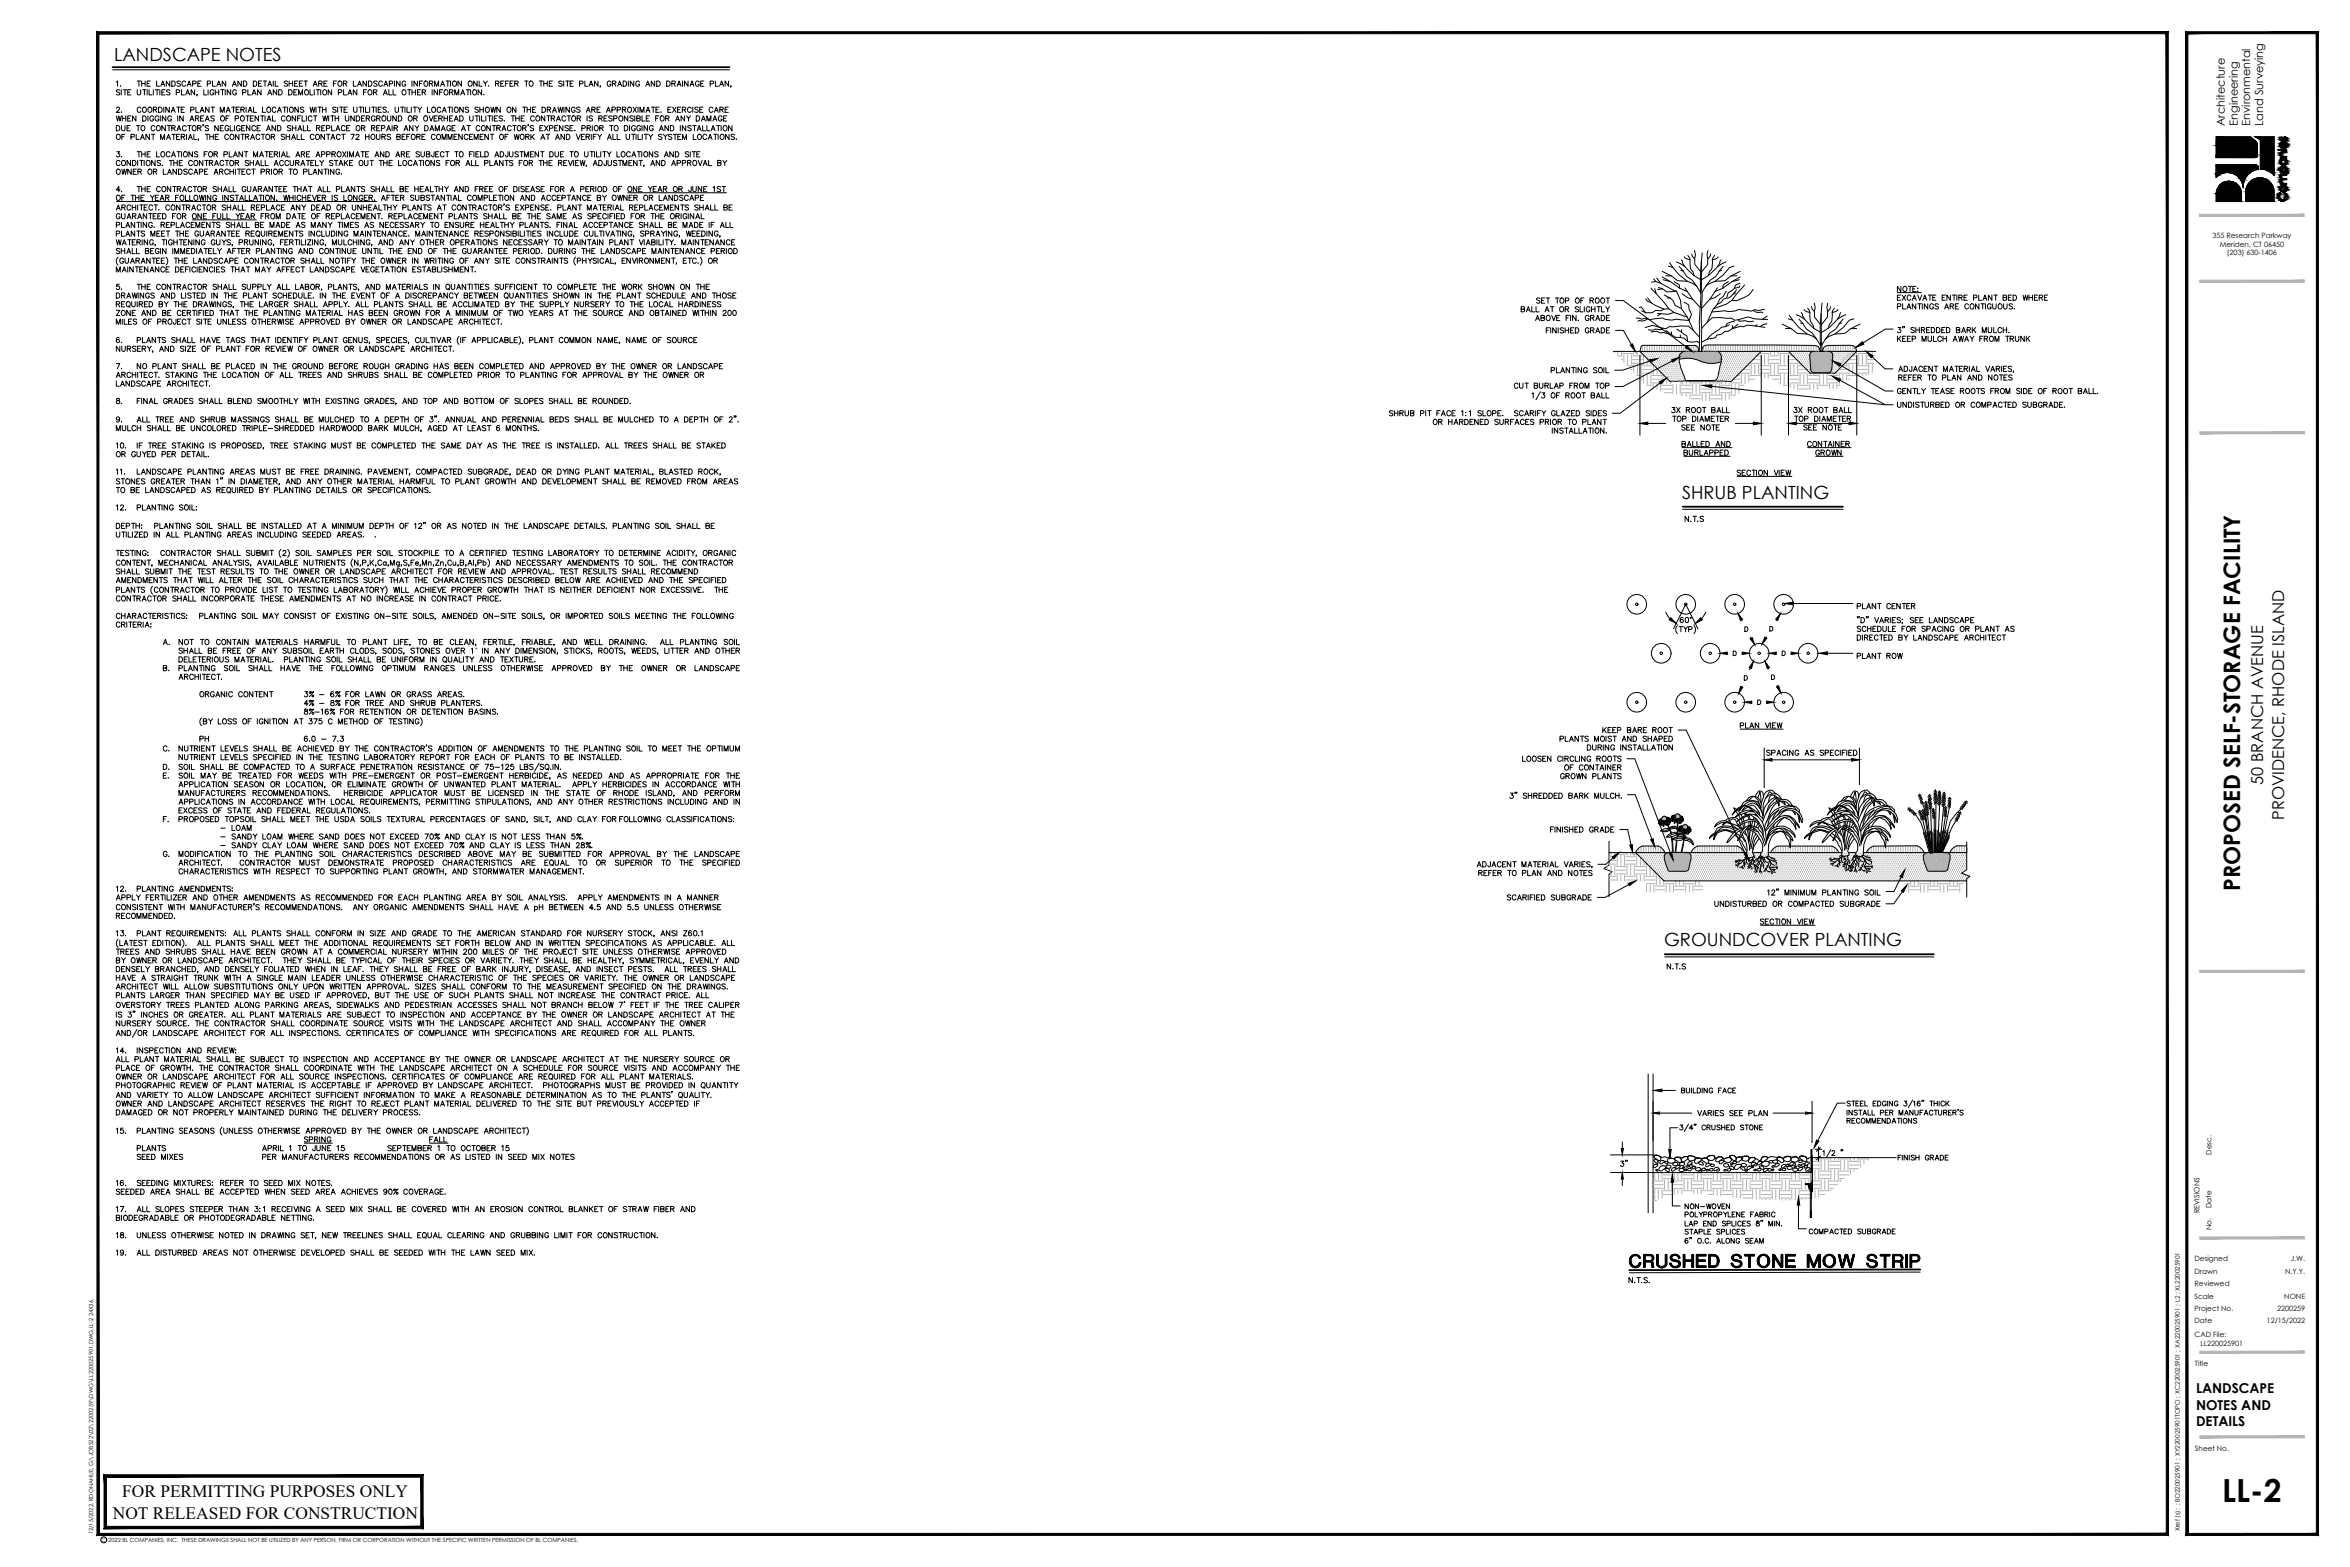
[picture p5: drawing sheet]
<svg xmlns="http://www.w3.org/2000/svg" width="914mm" height="610mm" viewBox="0 0 914 610" stroke-linecap="round" stroke-linejoin="round" font-family="sans-serif">
<defs><g id="words">
<text font-size="12.4" x="864.7" y="584.3">LL-2</text>
<text font-size="8.8" x="871.6" y="346.5" transform="rotate(-90 871.6 346.5)">PROPOSED SELF-STORAGE FACILITY</text>
<g font-size="7.1">
<text x="44.4" y="23.5">LANDSCAPE NOTES</text>
<text x="654.5" y="194">SHRUB PLANTING</text>
<text x="647.5" y="368">GROUNDCOVER PLANTING</text>
</g>
<g font-size="6.8">
<text x="47.6" y="582.3">FOR PERMITTING PURPOSES ONLY</text>
<text x="43.9" y="590.7">NOT RELEASED FOR CONSTRUCTION</text>
</g>
<g font-size="6.4">
<text x="880.6" y="305.2" transform="rotate(-90 880.6 305.2)">50 BRANCH AVENUE</text>
<text x="888.8" y="319" transform="rotate(-90 888.8 319)">PROVIDENCE, RHODE ISLAND</text>
</g>
<g font-size="5.3">
<text x="854.5" y="542">LANDSCAPE</text>
<text x="854.5" y="548.4">NOTES AND</text>
<text x="854.5" y="554.9">DETAILS</text>
</g>
<g font-size="4.4">
<text x="865.6" y="49" transform="rotate(-90 865.6 49)">Architecture</text>
<text x="870.7" y="49" transform="rotate(-90 870.7 49)">Engineering</text>
<text x="875.6" y="49" transform="rotate(-90 875.6 49)">Environmental</text>
<text x="880.6" y="49" transform="rotate(-90 880.6 49)">Land Surveying</text>
</g>
<g font-size="2.8">
<text x="860.9" y="92.5">355 Research Parkway</text>
<text x="863.7" y="95.9">Meriden, CT 06450</text>
<text x="866.5" y="99">(203) 630-1406</text>
<text x="184.9" y="254.2">”</text>
<text x="860.5" y="449.3" transform="rotate(-90 860.5 449.3)">Desc.</text>
<text x="855.9" y="471.9" transform="rotate(-90 855.9 471.9)">REVISIONS</text>
<text x="860.5" y="469.9" transform="rotate(-90 860.5 469.9)">Date</text>
<text x="860.5" y="478.5" transform="rotate(-90 860.5 478.5)">No.</text>
<text x="853.9" y="490.7">Designed</text>
<text x="891.3" y="490.7">J.W.</text>
<text x="853.9" y="495.5">Drawn</text>
<text x="889.2" y="495.5">N.Y.Y.</text>
<text x="853.9" y="500.3">Reviewed</text>
<text x="853.9" y="510">Project No.</text>
<text x="853.9" y="505.2">Scale</text>
<text x="886" y="510">2200259</text>
<text x="888.8" y="505.2">NONE</text>
<text x="853.9" y="514.7">Date</text>
<text x="882" y="514.7">12/15/2022</text>
<text x="853.9" y="520.1">CAD File:</text>
<text x="856.2" y="523.5">LL220025901</text>
<text x="854.1" y="531.5">Title</text>
<text x="854.1" y="564.4">Sheet No.</text>
</g>
<text font-size="2.5" x="848.1" y="595.7" transform="rotate(-90 848.1 595.7)">Xref (s): ; BD220025901 ; XY220025901TOPO ; XC220025901 ; XA220025901 ; L2 ; XL220025901</text>
<g font-size="2.2">
<text x="36.3" y="596.9" transform="rotate(-90 36.3 596.9)">12/15/2022, RDONAHUE, G:\JOBS22\02\2200259\DWG\LL220025901.DWG.LL-2 24X36.</text>
<text x="39.5" y="599.8">C 2022 BL COMPANIES, INC. THESE DRAWINGS SHALL NOT BE UTILIZED BY ANY PERSON, FIRM OR CORPORATION WITHOUT THE SPECIFIC WRITTEN PERMISSION OF BL COMPANIES.</text>
</g>
</g></defs>
<!-- layer: 0-NOTES -->
<path d="M43.8 27.2h240.1M747.2 494.9l-113.2 .2" fill="none" stroke="#000" stroke-width=".39"/>
<path d="M43.8 26.1h240.1M747.2 493.9l-113.2 .2" fill="none" stroke="#000" stroke-width=".7"/>
<!-- layer: A-NOTES -->
<g fill="none" stroke="#000" stroke-width=".39">
<path d="M45.3 31.9l.4-.4v2M46.6 35.2l-.5-.3-.8 .3 .1 .5 1.2 .7-.5 .5-.8-.2M46.9 33.4l.1 .1M47.2 34.9v2M48 34.9h1.3M48.6 34.9v2M49.7 35.9h.8M51 34.9h-1.3v2h1.3M53.4 34.9v1.5l.6 .5 .6-.2 .1-1.8M53.4 31.5h1.3M54.1 31.5v2M55.1 31.5v2"/>
<path d="M55.1 32.5h1.4M55.5 34.9h1.4M56.2 34.9v2M56.5 31.5v2M57.3 32.5h.7M57.3 34.9v2M58 34.9v2h1.2M58.5 31.5h-1.2v2h1.2M59.7 34.9v2M60.5 34.9h1.3M60.9 31.5v2h1.2M61.1 34.9v2"/>
<path d="M62.2 34.9v2M62.6 33.5l.8-2 .7 2M62.9 32.9h.9M63 35.9h.7M64.2 34.9h-1.2v2h1.2M66.1 31.5v2l-1.4-2v2M66.1 35.2l-.4-.3-.9 .3 .2 .5 1.1 .7-.4 .5-.9-.2M66.8 31.5h.7a1.09 1.09 0 0 1 .7 1 1.09 1.09 0 0 1-.7 1h-.7zM68.6 36l1.1-.1 .1-.8-1.2-.2v2M70.2 31.8l-.5-.3-.8 .3 .2 .5 1.1 .7-.5 .5-.8-.2M70.6 34.9v2h1.2M72.2 32a.74 .74 0 0 0-.8-.5 .74 .74 0 0 0-.6 .8v.5a.74 .74 0 0 0 .6 .8 .74 .74 0 0 0 .8-.5"/>
<path d="M72.2 36.9l.8-2 .8 2M72.5 36.3h1M72.8 33.5l.8-2 .8 2M73.1 32.9h1M75 32.6l1.1-.1 .1-.8-1.2-.2v2M75.7 34.9v2l-1.3-2v2M76.7 36.9l-.2 .4M77 32.5h.8M78.3 31.5h-1.3v2h1.3M79.3 34.9v2h1.2M80.7 32.6l1.1-.1 .1-.8-1.2-.2v2M81 34.9v2"/>
<path d="M82.7 31.5v2h1.2M83.2 35.4a.75 .75 0 0 0-.9-.5 .75 .75 0 0 0-.6 .8v.5a.73 .73 0 0 0 .8 .7 .73 .73 0 0 0 .7-.7h-.5M83.8 35.9h1.3M83.8 34.9v2M84.3 33.5l.8-2 .8 2M84.6 32.9h1M85.1 34.9v2M85.9 34.9h1.3M86.6 34.9v2M87.6 34.9v2M87.8 31.5v2l-1.3-2v2M89.8 34.9v2l-1.4-2v2"/>
<path d="M90.4 33.5l.8-2 .8 2M90.7 32.9h1M92 35.4a.75 .75 0 0 0-.9-.5 .75 .75 0 0 0-.6 .8v.5a.73 .73 0 0 0 .8 .7 .73 .73 0 0 0 .7-.7h-.5M93.9 31.5v2l-1.3-2v2M94.4 36l1.2-.1 .1-.8-1.3-.2v2M94.7 31.5h.7a1.09 1.09 0 0 1 .7 1 1.09 1.09 0 0 1-.7 1h-.7zM96.4 34.9v2h1.2M98.1 36.9l.8-2 .7 2M98.4 36.3h.9M98.6 31.5h.7a1.09 1.09 0 0 1 .7 1 1.09 1.09 0 0 1-.7 1h-.7zM100.6 32.5h.8M101.6 34.9v2l-1.4-2v2"/>
<path d="M101.9 31.5h-1.3v2h1.3M102.4 31.5h1.4M103.1 31.5v2M104.2 33.5l.8-2 .7 2M104.2 36.9l.8-2 .7 2M104.5 32.9h.9M104.5 36.3h.9M106.3 31.5v2M107.1 31.5v2h1.1M107.7 34.9v2l-1.4-2v2M108.4 34.9h.7a1.09 1.09 0 0 1 .7 1 1.09 1.09 0 0 1-.7 1h-.7zM111.9 31.8l-.5-.3-.8 .3 .2 .5 1.1 .7-.5 .5-.8-.2"/>
<path d="M112.3 34.9h.7a1.09 1.09 0 0 1 .7 1 1.09 1.09 0 0 1-.7 1h-.7zM112.5 32.5h1.4M112.5 31.5v2M113.9 31.5v2M114.3 35.9h.8M114.6 32.5h.8M115.6 34.9h-1.3v2h1.3M115.9 31.5h-1.3v2h1.3M116.2 36.9v-2l.7 2 .8-2v2M116.5 32.5h.7M117.7 31.5h-1.2v2h1.2M118.3 31.5h1.4"/>
<path d="M118.7 35.2l.2-.2a.92 .92 0 0 1 1.2 1 .92 .92 0 0 1-1.4 .7zM119 31.5v2M120.6 34.9v2h1.2M121.9 33.5l.8-2 .7 2M122.2 32.9h.9M122.3 34.9v2M123 34.9h1.4M123.7 34.9v2M124 32.5l1.2-.1 .1-.7-1.3-.2v2M124.7 32.5l.7 1M124.8 34.9v2M125.8 35.2l.2-.2a.92 .92 0 0 1 1.1 1 .92 .92 0 0 1-1.3 .7z"/>
<path d="M126 32.5h.8M127.3 31.5h-1.3v2h1.3M129.1 34.9v2l-1.4-2v2M129.7 32.5h.8M131 31.5h-1.3v2M131.7 36l1.1-.1 .1-.8-1.2-.2v2M131.8 31.6a.92 .92 0 0 1 1.3 1 .92 .92 0 0 1-1.4 .7l-.2-1zM133.6 32.5l1.2-.1 .1-.7-1.3-.2v2M133.7 34.9v2h1.2M134.3 32.5l.7 1M135.3 36.9l.8-2 .8 2M135.6 36.3h1"/>
<path d="M137.5 31.5v2h1.1M138.8 34.9v2l-1.3-2v2M139.1 33.5l.8-2 .8 2M139.4 32.9h1M141.4 35.9h.8M142.6 31.5v2l-1.4-2v2M142.7 34.9h-1.3v2M143.4 31.5h.6a1.09 1.09 0 0 1 .7 1 1.09 1.09 0 0 1-.7 1h-.6zM143.4 35.2l.2-.2a.92 .92 0 0 1 1.2 1 .92 .92 0 0 1-1.4 .7zM145.3 35.9l1.2-.1 .1-.7-1.3-.2v2M146 35.9l.7 1M146.7 31.8l-.4-.3-.9 .3 .2 .5 1.1 .7-.4 .5-.9-.2"/>
<path d="M148.8 32a.74 .74 0 0 0-.9-.5 .74 .74 0 0 0-.6 .8v.5a.74 .74 0 0 0 .6 .8 .74 .74 0 0 0 .9-.5M149.2 36.9l.7-2 .8 2M149.4 33.5l.7-2 .8 2M149.5 36.3h.9M149.7 32.9h.9M151.3 34.9v2h1.2M151.5 32.6l1.2-.1 .1-.8-1.3-.2v2M153 34.9v2h1.1M153.5 31.5v2M155.7 31.5v2l-1.4-2v2M156.6 35.2l.2-.2a.92 .92 0 0 1 1.2 1 .92 .92 0 0 1-1.4 .7zM157.9 32a.74 .74 0 0 0-.9-.5 .74 .74 0 0 0-.6 .8v.5a.72 .72 0 0 0 .8 .8 .72 .72 0 0 0 .7-.8h-.5"/>
<path d="M158.6 34.9h1.3M159.2 34.9v2M160.3 31.5v2M160.3 34.9v2M160.3 35.9h1.3M161.6 34.9v2M162.4 31.5v2l-1.3-2v2M162.4 35.9h.8M163.2 32.5h.8M163.7 34.9h-1.3v2h1.3M164.3 35.9l1.1-.1 .1-.7-1.2-.2v2M164.5 31.5h-1.3v2"/>
<path d="M165 35.9l.6 1M165.1 31.8l.2-.2a.92 .92 0 0 1 1.2 1 .92 .92 0 0 1-1.4 .7zM167.1 32.5l1.1-.1 .1-.7-1.2-.2v2M167.7 32.5l.7 1M168.1 34.9v2M169.1 33.5v-2l.8 2 .8-2v2M170.3 34.9v2l-1.4-2v2M171 35.9h.8M171.4 33.5l.8-2 .8 2M171.7 32.9h1M172.3 34.9h-1.3v2M173.2 35a.92 .92 0 0 1 1.2 1 .92 .92 0 0 1-1.4 .7l-.2-1z"/>
<path d="M173.6 31.5h1.3M174.2 31.5v2M174.9 35.9l1.2-.1 .1-.7-1.3-.2v2M175.3 31.5v2M175.6 35.9l.7 1M176.3 31.8l.2-.2a.92 .92 0 0 1 1.2 1 .92 .92 0 0 1-1.4 .7zM177 36.9v-2l.7 2 .8-2v2M179.3 36.9l.7-2 .8 2M179.6 31.5v2l-1.4-2v2M179.6 36.3h.9M181.4 34.9h1.4M182.1 34.9v2"/>
<path d="M182.4 31.8l.2-.2a.92 .92 0 0 1 1.2 1 .92 .92 0 0 1-1.4 .7zM183.1 34.9v2M184.1 35.2l.2-.2a.92 .92 0 0 1 1.2 1 .92 .92 0 0 1-1.4 .7zM185.7 31.5v2l-1.4-2v2M186.4 31.5v2h1.2M187.4 34.9v2l-1.4-2v2M188.1 31.5l.7 1 .8-1M188.3 36.7l.1 .2M188.8 32.5v1M190.1 33.4l.1 .1M192.8 32.5l1.2-.1 .1-.7-1.3-.2v2M193.5 32.5l.7 1"/>
<path d="M194.8 32.5h.8M196.1 31.5h-1.3v2h1.3M196.7 32.5h.8M198 31.5h-1.3v2M198.4 32.5h.8M199.7 31.5h-1.3v2h1.3M200.3 32.5l1.1-.1 .1-.7-1.2-.2v2M200.9 32.5l.7 1M204.1 31.5h1.4M204.8 31.5v2M206.1 31.8l.2-.2a.92 .92 0 0 1 1.2 1 .92 .92 0 0 1-1.4 .7zM209.8 31.5h1.4"/>
<path d="M210.5 31.5v2M211.6 32.5h1.3M211.6 31.5v2M212.9 31.5v2M213.7 32.5h.8M215 31.5h-1.3v2h1.3M218.8 31.8l-.5-.3-.9 .3 .2 .5 1.2 .7-.5 .5-.9-.2M219.3 31.5v2M220.1 31.5h1.4M220.8 31.5v2M221.8 32.5h.8M223.1 31.5h-1.3v2h1.3"/>
<path d="M225.5 32.6l1.2-.1 .1-.8-1.3-.2v2M227.6 31.5v2h1.1M229.2 33.5l.8-2 .7 2M229.5 32.9h1M232.7 31.5v2l-1.4-2v2M233.7 33.5l-.3 .5M237.7 32a.75 .75 0 0 0-.8-.5 .75 .75 0 0 0-.6 .8v.5a.73 .73 0 0 0 .7 .8 .73 .73 0 0 0 .7-.8h-.5M238.3 32.5l1.2-.1v-.7l-1.2-.2v2M239 32.5l.6 1M240.3 33.5l.8-2 .8 2M240.6 32.9h1M242.5 31.5h.6a1.09 1.09 0 0 1 .7 1 1.09 1.09 0 0 1-.7 1h-.6z"/>
<path d="M244.5 31.5v2M246.6 31.5v2l-1.3-2v2M248.8 32a.74 .74 0 0 0-.8-.5 .74 .74 0 0 0-.6 .8v.5a.72 .72 0 0 0 .7 .8 .72 .72 0 0 0 .7-.8h-.5M251.3 33.5l.7-2 .8 2M251.5 32.9h1M254.7 31.5v2l-1.3-2v2M255.5 31.5h.7a1.09 1.09 0 0 1 .7 1 1.09 1.09 0 0 1-.7 1h-.7zM259.4 31.5h.7a1.09 1.09 0 0 1 .7 1 1.09 1.09 0 0 1-.7 1h-.7zM261.4 32.5l1.2-.1 .1-.7-1.3-.2v2M262.1 32.5l.7 1M263.5 33.5l.7-2 .8 2M263.7 32.9h1"/>
<path d="M265.6 31.5v2M267.7 31.5v2l-1.3-2v2M268.5 33.5l.8-2 .7 2M268.8 32.9h.9M272.1 32a.74 .74 0 0 0-.9-.5 .74 .74 0 0 0-.6 .8v.5a.72 .72 0 0 0 .7 .8 .72 .72 0 0 0 .8-.8h-.5M272.6 32.5h.8M273.9 31.5h-1.3v2h1.3M276.3 32.6l1.2-.1 .1-.8-1.3-.2v2M278.4 31.5v2h1.1M280 33.5l.8-2 .7 2M280.3 32.9h1M283.5 31.5v2l-1.4-2v2"/>
<path d="M284.5 33.5l-.3 .5M45.3 45.1l.4 2 .5-2 .5 2 .5-2M45.3 48.9h.6a1.08 1.08 0 0 1 .7 1 1.08 1.08 0 0 1-.7 1h-.6zM45.4 42.2l.2-.4 .5-.1 .4 .6-1.2 1.4h1.3M45.4 52.5l.2-.2a.95 .95 0 0 1 1.2 .9 .95 .95 0 0 1-1.2 1l-.3-.7zM45.4 59h1.1l-.6 .8a.67 .67 0 0 1 .5 1.1 .67 .67 0 0 1-1.1-.3M47.3 43.5l.1 .1M47.3 48.9v1.4l.6 .6 .6-.3 .1-1.7M47.4 53.2h.8M47.6 45.1v2M47.6 46h1.3M48.6 52.2h-1.2v2.1"/>
<path d="M48.9 45.1v2M49.4 49.8h.8M49.7 46h.8M50.7 48.9h-1.3v2h1.3M51 45.1h-1.3v2h1.3M51 53.3l1.1-.1 .1-.8-1.2-.2v2.1M52.9 45.1v2l-1.4-2v2M53 52.2v2.1h1.2M53.1 48.9h1.3M53.4 59h1.3M53.8 48.9v2M54.1 59v2"/>
<path d="M54.6 54.3l.8-2.1 .8 2.1M54.8 42.2a.75 .75 0 0 0-.8-.5 .75 .75 0 0 0-.6 .8v.4a.75 .75 0 0 0 .6 .8 .75 .75 0 0 0 .8-.5M54.9 53.6h1M55 49.1l.2-.2a.92 .92 0 0 1 1.2 1 .92 .92 0 0 1-1.4 .7zM55.1 59v2M55.1 60h1.4M55.5 45.1h.7a1.09 1.09 0 0 1 .7 1 1.09 1.09 0 0 1-.7 1h-.7zM55.6 42l.2-.2a.92 .92 0 0 1 1.2 1 .92 .92 0 0 1-1.4 .6zM56.5 59v2M57.3 60h.7M57.6 45.1v2M57.7 42l.2-.2a.92 .92 0 0 1 1.2 1 .92 .92 0 0 1-1.4 .6z"/>
<path d="M58.1 52.2v2.1l-1.3-2.1v2.1M58.5 59h-1.2v2h1.2M58.9 52.2h1.4M59.6 52.2v2.1M59.7 42.7l1.1-.2 .1-.6-1.2-.2v2M59.8 45.6a.75 .75 0 0 0-.9-.5 .75 .75 0 0 0-.6 .7v.5a.73 .73 0 0 0 .7 .8 .73 .73 0 0 0 .8-.8h-.5M60.3 49.3a.75 .75 0 0 0-.9-.5 .75 .75 0 0 0-.6 .8v.5a.75 .75 0 0 0 .6 .8 .75 .75 0 0 0 .9-.5M60.3 42.7l.7 1M60.9 59v2h1.2M61 49.1l.2-.2a.95 .95 0 0 1 1.2 1 .95 .95 0 0 1-1.2 .9l-.4-.7zM61.7 41.7h.7a1.09 1.09 0 0 1 .7 1 1.09 1.09 0 0 1-.7 1h-.7zM61.8 45.6a.75 .75 0 0 0-.9-.5 .75 .75 0 0 0-.6 .7v.5a.73 .73 0 0 0 .8 .8 .73 .73 0 0 0 .7-.8h-.5"/>
<path d="M62.4 45.1v2M62.5 54.3v-2.1l.7 2.1 .8-2.1v2.1M62.8 59.3l.2-.2a.95 .95 0 0 1 1.1 .9 .95 .95 0 0 1-1.1 .9l-.4-.6zM63.7 41.7v2M64.3 48.9v2l-1.3-2v2M64.5 45.1v2l-1.3-2v2M64.8 54.3l.8-2.1 .8 2.1M65.1 48.9h1.3M65.1 53.6h1M65.8 48.9v2M65.9 41.7v2l-1.4-2v2M66.1 59.5a.74 .74 0 0 0-.8-.5 .74 .74 0 0 0-.6 .8v.5a.74 .74 0 0 0 .6 .7 .74 .74 0 0 0 .8-.4"/>
<path d="M66.6 43.7l.8-2 .8 2M66.7 45.6a.75 .75 0 0 0-.8-.5 .75 .75 0 0 0-.6 .7v.5a.73 .73 0 0 0 .7 .8 .73 .73 0 0 0 .7-.8h-.4M66.8 49.8l1.2-.1 .1-.7-1.3-.1v2M66.9 43h1M66.9 52.2h1.4M67.5 49.8l.7 1.1M67.6 52.2v2.1M68.7 53.2h.7M68.8 41.7h1.3M68.9 50.9l.7-2 .8 2M68.9 59h1.3M69.2 45.1v2"/>
<path d="M69.2 50.2h.9M69.4 41.7v2M69.5 59v2M69.9 52.2h-1.2v2.1h1.2M70.5 53.2l1.2-.1 .1-.7-1.3-.2v2.1M70.5 42.7h.8M70.6 59v2M71.2 53.2l.7 1.1M71.3 45.1v2l-1.4-2v2M71.6 59.3l.2-.2a.95 .95 0 0 1 1.2 .9 .95 .95 0 0 1-1.2 .9l-.4-.6zM71.8 41.7h-1.3v2h1.3M72.5 49.3a.75 .75 0 0 0-.9-.5 .75 .75 0 0 0-.6 .8v.5a.75 .75 0 0 0 .6 .8 .75 .75 0 0 0 .9-.5"/>
<path d="M72.5 52.2v2.1M73 48.9h1.4M73.3 54.3l.8-2.1 .8 2.1M73.6 53.6h1M73.7 48.9v2M73.9 47.1l.8-2 .7 2M74.2 42.8l1.2-.1v-.8l-1.2-.2v2M74.2 46.4h1M74.9 59v2l-1.4-2v2M75 49.1l.2-.2a.95 .95 0 0 1 1.1 1 .95 .95 0 0 1-1.1 .9l-.4-.7zM75.4 52.2v2.1h1.2M76 46l1.2-.1 .1-.6-1.3-.2v2"/>
<path d="M76.2 41.7v2h1.2M76.7 46l.7 1.1M76.9 49.8l1.2-.1 .2-.5-.5-.3h-.9v2M77 59.3l-.5-.3-.9 .3 .1 .4 1.3 .8-.5 .5-.9-.3M77.3 54.2l-.2 .5M77.6 49.8l.7 1.1M77.9 43.7l.7-2 .8 2M78.1 46h.7M78.1 43h1M79.1 48.6l-.2 .4M79.3 45.1h-1.2v2h1.2M79.4 60h.8"/>
<path d="M79.9 47.1l.8-2 .7 2M79.9 52.2h1.4M80.2 46.4h1M80.6 52.2v2.1M80.7 59h-1.3v2M81.2 49.1l-.5-.2-.9 .2 .2 .5 1.2 .7-.5 .6-.9-.3M81.3 41.7v2l-1.3-2v2M81.3 59.3l.2-.2a.95 .95 0 0 1 1.2 .9 .95 .95 0 0 1-1.2 .9l-.3-.6zM81.6 53.2h1.4M81.6 52.2v2.1M82.1 41.7h1.4M82.8 41.7v2"/>
<path d="M83 52.2v2.1M83.3 60l1.1-.1 .2-.5-.4-.4h-.9v2M83.4 45.4l-.5-.3-.9 .3 .2 .4 1.2 .7-.5 .6-.9-.3M83.8 53.2h.7M84 60l.6 1M84.9 48.9v2l-1.3-2v2M85 52.2h-1.2v2.1h1.2M85.7 43.7v-2l.8 2 .7-2v2M85.7 49.8h.8M86 45.4l.2-.2a.92 .92 0 0 1 1.2 .9 .92 .92 0 0 1-1.4 .7l-.2-.5zM87 48.9h-1.3v2h1.3M87.9 46h.8"/>
<path d="M88 43.7l.8-2 .8 2M88.3 43h1M88.9 52.7a.76 .76 0 0 0-.9-.5 .76 .76 0 0 0-.6 .8v.5a.75 .75 0 0 0 .6 .8 .75 .75 0 0 0 .9-.5M89 49.3a.74 .74 0 0 0-.9-.5 .74 .74 0 0 0-.6 .8v.5a.72 .72 0 0 0 .8 .8 .72 .72 0 0 0 .7-.8h-.5M89.2 45.1h-1.3v2M89.2 59v2h1.1M89.6 48.9v2h1.1M89.7 52.5l.2-.2a.95 .95 0 0 1 1.1 .9 .95 .95 0 0 1-1.1 1l-.4-.7zM90.1 41.7h1.4M90.8 41.7v2M91.2 48.9v2M91.5 46.1l1.2-.1 .1-.7-1.3-.2v2"/>
<path d="M91.9 42.7h.8M93 52.2v2.1l-1.4-2.1v2.1M93.2 41.7h-1.3v2h1.3M93.5 49.3a.75 .75 0 0 0-.9-.5 .75 .75 0 0 0-.6 .8v.5a.73 .73 0 0 0 .7 .8 .73 .73 0 0 0 .8-.8h-.5M93.7 42.7l1.2-.2 .1-.6-1.3-.2v2M93.7 45.4l.2-.2a.92 .92 0 0 1 1.2 .9 .92 .92 0 0 1-1.4 .7zM93.7 52.2h1.4M94 49.8h.8M94.3 59v2l-1.3-2v2M94.4 42.7l.7 1M94.4 52.2v2.1M95.1 59h1.3"/>
<path d="M95.3 48.9h-1.3v2h1.3M95.5 53.2l1.1-.1 .2-.5-.4-.4h-.9v2.1M95.7 45.1h1.3M95.8 41.7v2M95.8 59v2M96.2 53.2l.6 1.1M96.4 45.1v2M96.5 43.7l.8-2 .8 2M96.8 43h1M97.2 48.9v2l-1.3-2v2M97.4 46h.8M97.5 54.3l.8-2.1 .8 2.1"/>
<path d="M97.8 53.6h1M98.7 41.7v2h1.1M98.7 45.1h-1.3v2h1.3M99.4 49.3a.76 .76 0 0 0-.8-.4 .76 .76 0 0 0-.6 .7v.5a.75 .75 0 0 0 .6 .8 .75 .75 0 0 0 .8-.5M100 49.8h.8M100.6 45.1v2l-1.3-2v2M101.1 52.7a.76 .76 0 0 0-.9-.5 .76 .76 0 0 0-.6 .8v.5a.75 .75 0 0 0 .6 .8 .75 .75 0 0 0 .9-.5M101.3 48.9h-1.3v2h1.3M101.4 45.1h1.3M101.7 52.2h1.3M102 45.1v2M102.2 41.7v2h1.1"/>
<path d="M102.3 52.2v2.1M103.1 45.1v2M103.1 59h1.4M103.6 52.5l.2-.2a.92 .92 0 0 1 1.2 1 .92 .92 0 0 1-1.4 .7l-.2-.5zM103.7 50.9l.8-2 .7 2M103.8 59v2M103.9 47.1l.8-2 .7 2M104 50.2h1M104.2 41.8a.92 .92 0 0 1 1.2 1 .92 .92 0 0 1-1.4 .6l-.2-.9zM104.2 46.4h1M104.9 60h.7M105.5 53.2l1.2-.1 .2-.5-.5-.4h-.9v2.1"/>
<path d="M106 45.1v2h1.2M106.1 59h-1.2v2h1.2M106.2 53.2l.7 1.1M106.7 60l1.2-.1 .2-.5-.5-.4h-.9v2M107.2 48.9v2l-1.4-2v2M107.4 42.2a.75 .75 0 0 0-.9-.5 .75 .75 0 0 0-.6 .8v.4a.75 .75 0 0 0 .6 .8 .75 .75 0 0 0 .9-.5M107.4 60l.7 1M108 43.7l.7-2 .8 2M108 48.9h.6a1.08 1.08 0 0 1 .7 1 1.08 1.08 0 0 1-.7 1h-.6zM108.2 43h1M108.7 59v2M110.1 41.7h1.3"/>
<path d="M110.8 52.5l-.5-.3-.9 .3 .1 .4 1.3 .8-.5 .6-.9-.3M110.8 41.7v2M111 45.6a.75 .75 0 0 0-.9-.5 .75 .75 0 0 0-.6 .7v.5a.75 .75 0 0 0 .6 .8 .75 .75 0 0 0 .9-.5M111.3 53.2h1.4M111.3 52.2v2.1M111.6 59v2h1.2M111.7 45.4l.2-.2a.92 .92 0 0 1 1.2 .9 .92 .92 0 0 1-1.4 .7l-.2-.5zM111.8 41.7v2M112.7 52.2v2.1M112.8 42l.2-.2a.92 .92 0 0 1 1.2 1 .92 .92 0 0 1-1.4 .6zM113.2 49.1l-.5-.2-.9 .2 .2 .5 1.2 .7-.5 .6-.9-.3M113.5 54.3l.7-2.1 .8 2.1"/>
<path d="M113.8 48.9v2M113.8 49.8h1.3M113.8 53.6h.9M115 45.1v2l-1.3-2v2M115.1 48.9v2M115.6 52.2v2.1h1.2M115.8 46h.8M115.9 50.9l.8-2 .7 2M116.1 41.7v2l-1.4-2v2M116.2 50.2h1M117.1 45.1h-1.3v2M117.2 52.2v2.1h1.2"/>
<path d="M117.2 60l1.2-.1 .1-.7-1.3-.2v2M117.5 45.1v2h1.2M117.9 60l.7 1M118 48.9v2h1.2M118.2 42l-.5-.3-.8 .3 .2 .5 1.1 .6-.5 .6-.8-.3M119.2 45.1v2M119.3 60h.8M119.7 48.9v2h1.1M120.5 59h-1.2v2h1.2M120.6 41.7l.5 2 .5-2 .5 2 .5-2M121.4 45.6a.75 .75 0 0 0-.8-.5 .75 .75 0 0 0-.6 .7v.5a.75 .75 0 0 0 .6 .8 .75 .75 0 0 0 .8-.5M122 45.1h1.3"/>
<path d="M122.2 52.7a.74 .74 0 0 0-.9-.5 .74 .74 0 0 0-.6 .8v.5a.74 .74 0 0 0 .6 .8 .74 .74 0 0 0 .9-.5M122.7 45.1v2M123 52.5l.1-.2a.92 .92 0 0 1 1.3 1 .92 .92 0 0 1-1.4 .7zM123 41.7v2M123.1 49.8l1.2-.1 .2-.5-.5-.3h-.9v2M123.7 41.7h1.4M123.8 49.8l.7 1.1M124.4 41.7v2M125.2 49.8h.8M125.5 42.7h1.3M125.5 41.7v2M125.6 45.1l.4 2 .5-2 .5 2 .5-2"/>
<path d="M126.2 52.2v2.1l-1.3-2.1v2.1M126.4 48.9h-1.2v2h1.2M126.8 41.7v2M127 49.9l1.2-.1 .1-.8-1.3-.1v2M127 52.2h1.4M127.7 52.2v2.1M127.9 45.1v2M128.7 45.1h1.3M128.8 54.3l.7-2.1 .8 2.1M129.1 48.9v2h1.1M129.1 53.6h.9M129.1 60l1.2-.1 .1-.7-1.3-.2v2"/>
<path d="M129.3 45.1v2M129.8 60l.7 1M130.4 46h1.4M130.4 45.1v2M130.7 50.9l.8-2 .7 2M130.8 42l-.5-.3-.9 .3 .2 .5 1.2 .6-.5 .6-.9-.3M131 50.2h1M131.4 59.3l.2-.2a.92 .92 0 0 1 1.2 1 .92 .92 0 0 1-1.4 .6l-.2-.4zM131.4 41.7v2M131.8 45.1v2M132.1 41.7h1.4M132.3 52.7a.74 .74 0 0 0-.8-.5 .74 .74 0 0 0-.6 .8v.5a.74 .74 0 0 0 .6 .8 .74 .74 0 0 0 .8-.5"/>
<path d="M132.8 41.7v2M132.9 52.2h1.4M133.3 59l1.4 2M133.6 52.2v2.1M133.9 42.7h.8M134.3 49.3a.76 .76 0 0 0-.9-.4 .76 .76 0 0 0-.6 .7v.5a.75 .75 0 0 0 .6 .8 .75 .75 0 0 0 .9-.5M134.4 45.1v1.4l.6 .6 .6-.3 .1-1.7M134.7 59l-1.4 2M134.9 49.8h.7M135.1 41.7h-1.2v2h1.2M135.2 59v2M136.1 48.9h-1.2v2h1.2"/>
<path d="M136.5 52.2h1.4l-1 2.1M137.6 41.7v1.4l.6 .6 .6-.3 .1-1.7M137.9 45.1v2l-1.4-2v2M138.5 52.7l.2-.4 .6-.1 .4 .6-1.3 1.5h1.4M138.6 45.1h.7a1.09 1.09 0 0 1 .7 1 1.09 1.09 0 0 1-.7 1h-.7zM138.7 49.1l.2-.2a.95 .95 0 0 1 1.2 1 .95 .95 0 0 1-1.2 .9l-.4-.7zM139.7 41.7h1.4M140.4 41.7v2M140.5 59h1.3M140.7 49.8l1.1-.1 .1-.7-1.2-.1v2M140.7 46h.7M141.1 59v2"/>
<path d="M141.3 49.8l.7 1.1M141.4 41.7v2M141.9 45.1h-1.2v2h1.2M142.2 41.7v2h1.2M142.2 53.2h1.4M142.2 52.2v2.1M142.2 60h.8M142.5 46l1.2-.1 .1-.6-1.3-.2v2M143.2 46l.6 1.1M143.5 59h-1.3v2h1.3M143.6 52.2v2.1M143.8 41.7v2"/>
<path d="M144.5 49.8l1.2-.1 .1-.7-1.3-.1v2M144.5 52.5l.2-.2a.95 .95 0 0 1 1.2 .9 .95 .95 0 0 1-1.2 1l-.4-.7zM144.6 41.7h1.4M145.2 49.8l.7 1.1M145.3 41.7v2M146 45.6a.75 .75 0 0 0-.9-.5 .75 .75 0 0 0-.6 .7v.5a.73 .73 0 0 0 .8 .8 .73 .73 0 0 0 .7-.8h-.5M146.4 41.7v2M146.5 52.2v1.5l.5 .6 .7-.3 .1-1.8M146.6 46l1.1-.1 .1-.6-1.2-.2v2M146.6 49.8h.7M147.2 42.7h.7M147.2 46l.7 1.1"/>
<path d="M147.8 48.9h-1.2v2h1.2M148.4 41.7h-1.2v2h1.2M148.4 49.9l1.2-.1 .1-.8-1.3-.1v2M148.6 53.2l1.2-.1 .1-.7-1.3-.2v2.1M148.8 45.4l.2-.2a.92 .92 0 0 1 1.2 1 .92 .92 0 0 1-1.4 .6zM149.3 53.2l.6 1.1M149.4 59v2l-1.4-2v2M150.1 59h.7a1.08 1.08 0 0 1 .7 1 1.08 1.08 0 0 1-.7 1h-.7zM150.3 42l-.4-.3-.9 .3 .2 .5 1.1 .6-.4 .6-.9-.3M150.4 50.9l.8-2 .8 2M150.7 45.1v1.4l.6 .6 .7-.3 .1-1.7M150.7 50.2h1"/>
<path d="M151 43.5l.1 .1M152 52.5l-.5-.3-.9 .3 .2 .5 1.2 .7-.5 .6-.9-.3M152.6 48.9v2M153.3 49.8l1.2-.1 .1-.7-1.3-.1v2M153.7 41.7v1.4l.6 .6 .7-.3 .1-1.7M154 49.8l.7 1.1M154.2 45.1v2l-1.4-2v2M154.4 53.2l1.2-.1 .2-.5-.5-.4h-.9v2.1l1.3-.2 .1-.5-.5-.4M155 45.1h.7a1.09 1.09 0 0 1 .7 1 1.09 1.09 0 0 1-.7 1h-.7zM155.9 41.7h1.3M156.1 60l1.2-.1 .2-.5-.5-.4h-.9v2M156.4 53.2h.8"/>
<path d="M156.5 41.7v2M156.8 60l.7 1M157.2 50.9l.8-2 .8 2M157.5 50.2h1M157.6 41.7v2M157.7 52.2h-1.3v2.1h1.3M158.2 60h.7M158.3 53.2h.7M158.4 41.7v2h1.1M159 45.4l.2-.2a.92 .92 0 0 1 1.2 .9 .92 .92 0 0 1-1.4 .7zM159.4 59h-1.2v2h1.2M159.5 52.2h-1.2v2.1"/>
<path d="M160 41.7v2M160.2 52.5l.2-.2a.92 .92 0 0 1 1.2 1 .92 .92 0 0 1-1.4 .7zM160.7 48.9v2l-1.4-2v2M160.8 41.7h1.3M161 46l1.1-.1 .1-.6-1.2-.2v2M161.5 48.9l.7 .9 .8-.9M161.5 41.7v2M161.6 46l.7 1.1M162.1 53.2l1.2-.1 .1-.7-1.3-.2v2.1M162.2 49.8v1.1M162.5 41.7l.8 1 .8-1M162.8 53.2l.7 1.1"/>
<path d="M163.2 59.3l-.5-.3-.8 .3v.4l1.3 .8-.5 .5-.8-.3M163.3 42.7v1M163.8 59v1.5l.6 .5 .6-.3 .1-1.7M164.2 53.2h.8M165 45.4l.2-.2a.92 .92 0 0 1 1.2 1 .92 .92 0 0 1-1.4 .6zM165.2 48.9h.7a1.08 1.08 0 0 1 .7 1 1.08 1.08 0 0 1-.7 1h-.7zM165.4 52.2h-1.2v2.1h1.2M165.9 60l1.2-.1 .2-.5-.5-.4h-.9v2l1.3-.2 .1-.4-.5-.4M166.3 41.7v2h1.2M167 45.1l.7 2 .8-2M167.3 50.9l.7-2 .8 2M167.6 50.2h.9"/>
<path d="M168.1 42l.2-.2a.92 .92 0 0 1 1.2 1 .92 .92 0 0 1-1.4 .6zM168.9 59l-.1 1.8-.5 .2-.3-.6M168.9 46h.8M169.3 52.7a.75 .75 0 0 0-.8-.5 .75 .75 0 0 0-.6 .8v.5a.75 .75 0 0 0 .6 .8 .75 .75 0 0 0 .8-.5M169.4 50.9v-2l.8 2 .7-2v2M169.5 60h.8M170.1 52.5l.2-.2a.95 .95 0 0 1 1.2 .9 .95 .95 0 0 1-1.2 1l-.4-.7zM170.2 45.1h-1.3v2h1.3M170.8 46l1.1-.1 .1-.6-1.2-.2v2M170.8 59h-1.3v2h1.3M171.4 46l.7 1.1M171.5 42.2a.75 .75 0 0 0-.8-.5 .75 .75 0 0 0-.6 .8v.4a.75 .75 0 0 0 .6 .8 .75 .75 0 0 0 .8-.5"/>
<path d="M171.7 50.9l.8-2 .8 2M172 54.3v-2.1l.8 2.1 .8-2.1v2.1M172 50.2h1M172.1 43.7l.8-2 .8 2M172.4 43h1M172.8 59.5a.74 .74 0 0 0-.9-.5 .74 .74 0 0 0-.6 .8v.5a.74 .74 0 0 0 .6 .7 .74 .74 0 0 0 .9-.4M172.8 46h1.3M172.8 45.1v2M173.4 59h1.3M174.1 59v2M174.1 45.1v2M174.2 41.7h1.4"/>
<path d="M174.3 54.3v-2.1l.8 2.1 .8-2.1v2.1M174.9 41.7v2M174.9 46h.8M175.3 49.3a.76 .76 0 0 0-.9-.4 .76 .76 0 0 0-.6 .7v.5a.73 .73 0 0 0 .8 .8 .73 .73 0 0 0 .7-.8h-.5M175.9 49.8h.8M176 41.7v2M176.2 45.1h-1.3v2h1.3M176.7 53.2h.7M176.8 47.1l.7-2 .8 2M177 42l.1-.2a.92 .92 0 0 1 1.3 1 .92 .92 0 0 1-1.4 .6zM177 59h1.3M177 46.4h1"/>
<path d="M177.1 48.9h-1.2v2h1.2M177.6 59v2M177.9 52.2h-1.2v2.1h1.2M178.9 45.1h.7a1.09 1.09 0 0 1 .7 1 1.09 1.09 0 0 1-.7 1h-.7zM178.9 59.3l.2-.2a.95 .95 0 0 1 1.2 .9 .95 .95 0 0 1-1.2 .9l-.4-.6zM179.6 50.9l.7-2 .8 2M179.9 52.2v2.1l-1.4-2.1v2.1M179.9 50.2h.9M180.2 41.7v2l-1.3-2v2M181.7 48.9h1.3M182.1 52.7a.76 .76 0 0 0-.9-.5 .76 .76 0 0 0-.6 .8v.5a.75 .75 0 0 0 .6 .8 .75 .75 0 0 0 .9-.5M182.4 42l-.5-.3-.9 .3 .2 .5 1.2 .6-.5 .6-.9-.3"/>
<path d="M182.4 48.9v2M182.6 53.2h.8M182.6 60h.8M182.8 45.1v1.4l.5 .6 .7-.3 .1-1.7M183.9 52.2h-1.3v2.1h1.3M183.9 59h-1.3v2M184.4 59v2M184.5 54.3v-2.1l.8 2.1 .7-2.1v2.1M184.9 45.1h1.3M185.2 60h.7M185.6 45.1v2M186.1 42l-.4-.3-.9 .3 .2 .5 1.1 .6-.4 .6-.9-.3"/>
<path d="M186.4 59h-1.2v2h1.2M186.6 45.1v2M186.7 49.3a.74 .74 0 0 0-.8-.5 .74 .74 0 0 0-.6 .8v.5a.74 .74 0 0 0 .6 .8 .74 .74 0 0 0 .8-.5M186.7 42.7h1.4M186.7 41.7v2M186.8 53.2h.8M187 59v2h1.2M187.4 45.1v2h1.2M187.7 48.9a.95 .95 0 0 1 1.2 1 .95 .95 0 0 1-1.2 .9l-.4-.7zM188.1 52.2h-1.3v2.1h1.3M188.1 41.7v2M188.7 59h.6a1.08 1.08 0 0 1 .7 1 1.08 1.08 0 0 1-.7 1h-.6z"/>
<path d="M189 42l.2-.2a.92 .92 0 0 1 1.2 1 .92 .92 0 0 1-1.4 .6zM189 45.1v2M189.8 45.1h1.4M190 52.2v2.1l-1.3-2.1v2.1M190.5 45.1v2M190.8 48.9v2l-1.4-2v2M190.8 52.2h1.3M191 41.7l.5 2 .4-2 .5 2 .5-2M191.5 52.2v2.1M191.6 45.1v2M191.6 48.9h1.3M192.2 48.9v2"/>
<path d="M192.3 46h.8M193.3 49.8l1.2-.1 .1-.7-1.3-.1v2M193.6 45.1h-1.3v2h1.3M194 49.8l.6 1.1M194.6 52.5l.2-.2a.92 .92 0 0 1 1.2 1 .92 .92 0 0 1-1.4 .7zM194.6 41.7v2l-1.3-2v2M194.6 59h.7a1.08 1.08 0 0 1 .7 1 1.08 1.08 0 0 1-.7 1h-.7zM195.3 50.9l.8-2 .8 2M195.5 45.4l-.4-.3-.9 .3 .2 .4 1.1 .7-.4 .6-.9-.3M195.6 50.2h1M196.2 46.9l.1 .1M196.5 53.2h.8"/>
<path d="M197.5 42l.2-.2a.92 .92 0 0 1 1.2 1 .92 .92 0 0 1-1.4 .6zM197.7 59l-.2 1.8-.6 .1-.2-.5M197.8 52.2h-1.3v2.1M198.2 59v1.5l.6 .5 .7-.3 .1-1.7M198.9 49.3a.74 .74 0 0 0-.8-.5 .74 .74 0 0 0-.6 .8v.5a.74 .74 0 0 0 .6 .8 .74 .74 0 0 0 .8-.5M198.9 45.1h1.4M199.5 48.9h1.4M199.6 45.1v2M200.1 52.2l.5 2.1 .4-2.1 .5 2.1 .5-2.1M200.2 48.9v2M200.7 46h1.3M200.7 45.1v2"/>
<path d="M200.7 41.7v2l-1.3-2v2M201.4 49.1l.2-.2a.95 .95 0 0 1 1.2 1 .95 .95 0 0 1-1.2 .9l-.4-.7zM201.7 59.3l-.5-.3-.8 .3 .2 .5 1.1 .7-.5 .5-.8-.3M202 45.1v2M202.3 59h1.3M202.6 52.5l.2-.2a.95 .95 0 0 1 1.2 .9 .95 .95 0 0 1-1.2 1l-.4-.7zM202.8 46h.8M203 59v2M203.4 49.8l1.1-.1 .2-.5-.5-.3h-.8v2M203.4 41.7h1.3M204 45.1h-1.2v2h1.2M204 41.7v2"/>
<path d="M204 49.8l.7 1.1M204.5 53.2l1.2-.1 .2-.5-.5-.4h-.9v2.1M205.1 42.7h1.4M205.1 41.7v2M205.2 53.2l.7 1.1M205.6 48.6l-.2 .4M206.4 60h.7M206.5 41.7v2M206.6 52.2v2.1M207 53.1l.9 1.2M207.2 42.7h.8M207.6 49.1l-.5-.2-.8 .2 .1 .4 1.2 .8-.5 .6-.8-.3"/>
<path d="M207.6 59h-1.2v2h1.2M207.9 45.6a.75 .75 0 0 0-.8-.5 .75 .75 0 0 0-.6 .7v.5a.75 .75 0 0 0 .6 .8 .75 .75 0 0 0 .8-.5M207.9 52.2l-1.3 1.4M208.5 41.7h-1.3v2h1.3M208.7 45.4l.2-.2a.92 .92 0 0 1 1.2 .9 .92 .92 0 0 1-1.4 .7zM209.6 59v2l-1.4-2v2M210 49.8h.8M210.3 59h1.4M210.4 54.3l.8-2.1 .8 2.1M210.7 53.6h1M210.9 41.7h.7a1.09 1.09 0 0 1 .7 1 1.09 1.09 0 0 1-.7 1h-.7zM211 59v2"/>
<path d="M211.3 48.9h-1.3v2h1.3M211.9 48.9l1.3 2M212 45.1v2l-1.4-2v2M212.6 52.2h1.3M212.7 45.1h1.4M212.9 42.7l1.2-.2 .1-.6-1.3-.2v2M213.2 48.9l-1.3 2M213.2 52.2v2.1M213.4 45.1v2M213.6 42.7l.7 1M213.8 49.9l1.2-.1 .1-.8-1.3-.1v2M213.9 59h.7a1.08 1.08 0 0 1 .7 1 1.08 1.08 0 0 1-.7 1h-.7z"/>
<path d="M214.5 46l1.1-.1 .2-.6-1.3-.2v2M215 43.7l.8-2 .7 2M215.2 46l.6 1.1M215.3 43h.9M215.8 49.8h.8M215.9 59v1.5l.6 .5 .7-.3 .1-1.7M216.1 54.3l.8-2.1 .8 2.1M216.4 53.6h1M216.5 47.1l.8-2 .8 2M216.8 46.4h1M217.1 41.7l.5 2 .5-2 .4 2 .5-2M217.1 48.9h-1.3v2h1.3"/>
<path d="M218.1 60h.7M219 48.9v2l-1.3-2v2M219.3 59h-1.2v2h1.2M219.4 41.7v2M219.6 52.2v2.1l-1.3-2.1v2.1M220.1 45.6a.75 .75 0 0 0-.8-.5 .75 .75 0 0 0-.6 .7v.5a.75 .75 0 0 0 .6 .8 .75 .75 0 0 0 .8-.5M220.4 52.2h.7a1.08 1.08 0 0 1 .7 1.1 1.08 1.08 0 0 1-.7 1h-.7zM220.7 45.1h1.3M221.2 49.1l-.5-.2-.9 .2 .1 .4 1.3 .8-.5 .6-.9-.3M221.4 45.1v2M221.6 41.7v2l-1.4-2v2M221.7 49.8h.8"/>
<path d="M221.7 59h1.4M222.4 59v2M222.6 45.4l.2-.2a.92 .92 0 0 1 1.2 1 .92 .92 0 0 1-1.4 .6zM223 48.9h-1.3v2h1.3M223.7 50.7l.1 .1M223.8 42.2a.74 .74 0 0 0-.9-.5 .74 .74 0 0 0-.6 .8v.4a.72 .72 0 0 0 .8 .8 .72 .72 0 0 0 .7-.8h-.5M223.9 59.1a.92 .92 0 0 1 1.2 1 .92 .92 0 0 1-1.4 .6l-.2-.9zM224.3 52.2l.7 2.1 .8-2.1M224.6 46l1.1-.1 .1-.6-1.2-.2v2M225.2 46l.7 1.1M225.7 42l-.5-.3-.8 .3 .2 .5 1.1 .6-.5 .6-.8-.3M226.2 53.2h.8"/>
<path d="M226.4 49.9l1.2-.1v-.8l-1.2-.1v2M227.5 52.2h-1.3v2.1h1.3M227.5 59v1.5l.5 .5 .7-.3 .1-1.7M228 53.2l1.2-.1 .1-.7-1.3-.2v2.1M228.1 43.7l.8-2 .8 2M228.4 49.8l1.2-.1 .2-.5-.5-.3h-.9v2M228.4 43h1M228.4 45.1v2M228.7 53.2l.7 1.1M229.1 49.8l.7 1.1M229.6 59h1.3M230.1 52.2v2.1"/>
<path d="M230.3 42.7l1.1-.2 .1-.6-1.2-.2v2M230.3 59v2M230.5 48.9v2M230.5 45.4l-.4-.3-.9 .3 .2 .4 1.1 .7-.4 .6-.9-.3M230.8 53.2h.8M230.9 42.7l.7 1M231.3 59v2M231.4 49.1l.2-.2a.95 .95 0 0 1 1.2 1 .95 .95 0 0 1-1.2 .9l-.4-.7zM232.1 52.2h-1.3v2.1M232.1 59v2h1.2M232.3 42.7h.8M232.6 52.2l.8 1 .7-1"/>
<path d="M233 46l1.1-.1 .1-.6-1.2-.2v2M233.4 49.8l1.1-.1 .2-.5-.5-.3h-.8v2M233.4 53.2v1.1M233.6 41.7h-1.3v2h1.3M233.7 46l.6 1.1M233.7 59v2M234 49.8l.7 1.1M234.5 59h1.4M235 46h.8M235.2 59v2M236 43.7l.7-2 .8 2M236.3 45.1h-1.3v2h1.3"/>
<path d="M236.3 59l.7 1 .8-1M236.3 43h.9M236.4 54.3l.7-2.1 .8 2.1M236.6 53.6h1M237 60v1M237.2 48.9h1.4M237.9 48.9v2M238.1 42.8l1.2-.1 .1-.8-1.3-.2v2M238.2 45.4l-.5-.3-.9 .3 .2 .4 1.2 .7-.5 .6-.9-.3M238.5 52.2v2.1h1.1M238.8 46.1l1.1-.1 .1-.7-1.2-.2v2M239.2 49.1l.2-.2a.95 .95 0 0 1 1.1 1 .95 .95 0 0 1-1.1 .9l-.4-.7z"/>
<path d="M240 59v2h1.2M240.1 42.8l1.2-.1 .1-.8-1.3-.2v2M240.1 52.2v2.1h1.2M241 45.4l.2-.2a.92 .92 0 0 1 1.2 .9 .92 .92 0 0 1-1.4 .7zM242.1 59.1a.95 .95 0 0 1 1.2 .9 .95 .95 0 0 1-1.2 .9l-.4-.6zM242.2 42.7l1.1-.2 .1-.6-1.2-.2v2M242.8 42.7l.7 1M242.9 48.9h.7a1.08 1.08 0 0 1 .7 1 1.08 1.08 0 0 1-.7 1h-.7zM243.6 52.2v1.5l.6 .6 .7-.3 .1-1.8M244.3 45.1v2l-1.4-2v2M244.4 42l.2-.2a.92 .92 0 0 1 1.2 1 .92 .92 0 0 1-1.4 .6zM245 48.9v2"/>
<path d="M245.3 59.5a.74 .74 0 0 0-.9-.5 .74 .74 0 0 0-.6 .8v.5a.74 .74 0 0 0 .6 .7 .74 .74 0 0 0 .9-.4M245.7 52.2h1.4M246.3 41.7l1.4 2M246.4 45.4l-.5-.3-.8 .3 .2 .4 1.1 .7-.5 .6-.8-.3M246.4 52.2v2.1M247 45.1v2M247.2 49.3a.75 .75 0 0 0-.9-.5 .75 .75 0 0 0-.6 .8v.5a.73 .73 0 0 0 .8 .8 .73 .73 0 0 0 .7-.8h-.5M247.5 52.2v2.1M247.7 41.7l-1.4 2M247.8 46l1.1-.1 .1-.6-1.2-.2v2l1.1-.1 .2-.6-.5-.4M248 59h1.3M248.3 52.2v2.1h1.1"/>
<path d="M248.3 41.7v2M248.6 59v2M249 43.7v-2l.8 2 .8-2v2M249.2 49.3a.75 .75 0 0 0-.8-.5 .75 .75 0 0 0-.6 .8v.5a.73 .73 0 0 0 .7 .8 .73 .73 0 0 0 .7-.8h-.4M249.7 59v2M249.8 45.1v2h1.2M249.8 48.9v2M249.9 52.2v2.1M250.7 52.2h1.3M250.9 59.1a.95 .95 0 0 1 1.2 .9 .95 .95 0 0 1-1.2 .9l-.4-.6zM251.4 43.7l.7-2 .8 2M251.4 52.2v2.1"/>
<path d="M251.5 46h.7M251.7 43h.9M251.9 48.9v2l-1.3-2v2M252.4 52.2l.8 1 .8-1M252.7 45.1h-1.2v2h1.2M253.2 53.2v1.1M253.5 41.7h1.3M254 59v2l-1.4-2v2M254.2 49.3a.76 .76 0 0 0-.9-.4 .76 .76 0 0 0-.6 .7v.5a.73 .73 0 0 0 .7 .8 .73 .73 0 0 0 .8-.8h-.5M254.2 41.7v2M255.1 46h.8M255.2 42.7h.8"/>
<path d="M256.1 59.3l-.5-.3-.9 .3 .2 .5 1.2 .7-.5 .5-.9-.3M256.4 45.1h-1.3v2M256.5 41.7h-1.3v2h1.3M256.6 50.9l.8-2 .7 2M256.9 50.2h.9M257.2 43.5l.1 .1M257.3 45.2a.92 .92 0 0 1 1.2 .9 .92 .92 0 0 1-1.4 .7l-.2-1zM257.6 52.5l-.5-.3-.9 .3 .1 .4 1.3 .8-.5 .6-.9-.3M258.1 52.2l.8 1 .8-1M258.9 53.2v1.1M259 46l1.2-.1 .1-.6-1.3-.2v2M259.7 46l.7 1.1"/>
<path d="M259.9 42.7h.7M260.1 48.9v2l-1.4-2v2M260.8 48.9h.7a1.08 1.08 0 0 1 .7 1 1.08 1.08 0 0 1-.7 1h-.7zM261.1 41.7h-1.2v2h1.2M261.4 52.5l-.5-.3-.8 .3 .1 .4 1.2 .8-.5 .6-.8-.3M261.7 41.7l1.4 2M262 59v2l-1.4-2v2M262 52.2h1.4M262.7 52.2v2.1M262.8 59h.7a1.08 1.08 0 0 1 .7 1 1.08 1.08 0 0 1-.7 1h-.7zM262.9 47.1l.8-2 .7 2M263.1 41.7l-1.4 2"/>
<path d="M263.2 46.4h.9M263.7 42.7h.7M263.7 53.2h.8M264.7 48.9v2M264.9 41.7h-1.2v2h1.2M265 52.2h-1.3v2.1h1.3M265.5 42.7l1.1-.2 .1-.6-1.2-.2v2M265.6 54.3v-2.1l.8 2.1 .7-2.1v2.1M266.2 42.7l.6 1M266.4 45.1v2l-1.4-2v2M266.8 48.9v2l-1.3-2v2M267.1 45.1l.8 .9 .8-.9"/>
<path d="M267.9 46v1.1M268 59.3l-.5-.3-.9 .3 .1 .4 1.3 .8-.5 .5-.9-.3M268.6 59v2M269 42.2a.74 .74 0 0 0-.9-.5 .74 .74 0 0 0-.6 .8v.4a.74 .74 0 0 0 .6 .8 .74 .74 0 0 0 .9-.5M269 49.1l-.5-.2-.9 .2 .2 .5 1.2 .7-.5 .6-.9-.3M269.3 59h1.4M269.6 41.7v2M269.6 48.9h1.3M269.7 52.2v2.1h1.2M270 59v2M270.2 48.9v2M270.9 45.1h.7a1.09 1.09 0 0 1 .7 1 1.09 1.09 0 0 1-.7 1h-.7z"/>
<path d="M271.1 60h.8M271.3 50.9l.8-2 .7 2M271.6 52.5l.2-.2a.92 .92 0 0 1 1.2 1 .92 .92 0 0 1-1.4 .7l-.2-.5zM271.6 50.2h.9M271.7 42l-.5-.3-.9 .3 .2 .5 1.2 .6-.5 .6-.9-.3M272.3 42.7h.7M272.4 59h-1.3v2h1.3M272.9 47.1l.8-2 .8 2M273.2 46.4h1M273.4 48.9v2h1.2M273.5 41.7h-1.2v2h1.2M275 52.7a.75 .75 0 0 0-.9-.5 .75 .75 0 0 0-.6 .8v.5a.75 .75 0 0 0 .6 .8 .75 .75 0 0 0 .9-.5"/>
<path d="M275.1 47.1v-2l.7 2 .8-2v2M275.1 48.9v2h1.1M275.5 54.3l.8-2.1 .8 2.1M275.8 53.6h1M276.7 50.9l.8-2 .8 2M277 50.2h1M277.4 42.2a.75 .75 0 0 0-.9-.5 .75 .75 0 0 0-.6 .8v.4a.75 .75 0 0 0 .6 .8 .75 .75 0 0 0 .9-.5M277.4 47.1l.8-2 .7 2M277.7 46.4h.9M277.7 52.2h1.3M278 43.7l.7-2 .8 2M278.3 43h.9"/>
<path d="M278.4 52.2v2.1M278.8 48.9h1.4M279.4 52.2v2.1M279.5 48.9v2M280.1 42.7l1.2-.2v-.6l-1.2-.2v2M280.4 52.5l.2-.2a.92 .92 0 0 1 1.2 1 .92 .92 0 0 1-1.4 .7l-.2-.5zM280.6 48.9v2M280.8 42.7l.7 1M281 45.6a.75 .75 0 0 0-.9-.5 .75 .75 0 0 0-.6 .7v.5a.73 .73 0 0 0 .7 .8 .73 .73 0 0 0 .8-.8h-.5M281.5 49.1l.2-.2a.95 .95 0 0 1 1.2 1 .95 .95 0 0 1-1.2 .9l-.4-.7zM281.5 46h.8M282.1 42.7h.8"/>
<path d="M282.8 45.1h-1.3v2h1.3M283.4 41.7h-1.3v2h1.3M283.7 52.2v2.1l-1.4-2.1v2.1M284.8 48.9v2l-1.3-2v2M285.8 52.5l-.5-.3-.8 .3v.4l1.3 .8-.5 .6-.8-.3M286.5 54.1l.1 .1M45.3 78.4h101.3M45.4 66.1l.2-.2a.95 .95 0 0 1 1.2 .9 .95 .95 0 0 1-1.2 .9l-.3-.7zM45.4 76.2l.2-.2a.95 .95 0 0 1 1.2 1 .95 .95 0 0 1-1.2 .9l-.3-.7zM46.7 62.9a.75 .75 0 0 0-.8-.5 .75 .75 0 0 0-.6 .8v.4a.75 .75 0 0 0 .6 .8 .75 .75 0 0 0 .8-.5M46.7 73.9h-1.4l.9-1.3v2M47.3 60.8l.1 .1"/>
<path d="M47.3 74.4l.1 .1M47.4 65.8l.5 2 .4-2 .5 2 .5-2M47.4 76.9h.8M47.5 62.7l.2-.2a.95 .95 0 0 1 1.2 .9 .95 .95 0 0 1-1.2 .9l-.4-.7zM48.6 75.9h-1.2v2.1M50.8 62.4v2l-1.4-2v2M51 75.9h1.3M51.1 65.8v2l-1.4-2v2M51.5 79.7v2M51.5 62.4h.7a1.08 1.08 0 0 1 .7 1 1.08 1.08 0 0 1-.7 1h-.7zM51.6 75.9v2.1M51.8 66.7h.8"/>
<path d="M52.7 76.9h1.4M52.7 75.9v2.1M52.8 79.7v2M53.1 65.8h-1.3v2h1.3M53.4 72.6h1.3M53.6 62.4v2M53.6 79.7v2M53.7 66.7h1.1l.2-.5-.5-.4h-.8v2M54.1 72.6v2M54.1 75.9v2.1M54.4 62.4h1.3M54.4 66.7l.6 1.1"/>
<path d="M54.4 79.7h1.3M54.8 76.9h.8M55 62.4v2M55 79.7v2M55.1 72.6v2M55.1 73.5h1.4M56.1 75.9h-1.3v2.1h1.3M56.1 62.4v2M56.5 72.6v2M57.1 62.7l.2-.2a.92 .92 0 0 1 1.2 1 .92 .92 0 0 1-1.4 .6zM57.3 73.5h.7M57.3 79.7h-1.2v2h1.2"/>
<path d="M57.7 66.1l.2-.2a.92 .92 0 0 1 1.2 .9 .92 .92 0 0 1-1.4 .7zM58.5 72.6h-1.2v2h1.2M58.5 75.9l.8 1 .7-1M59.3 76.9v1.1M59.7 66.7h1.1l.1-.7-1.2-.2v2M60 79.7h1.3M60.3 62.4v2l-1.3-2v2M60.3 66.7l.7 1.1M60.5 76.9h.7M60.6 79.7v2M61.7 75.9h-1.2v2.1h1.2M62.3 78l.8-2.1 .7 2.1"/>
<path d="M62.4 73a.74 .74 0 0 0-.9-.4 .74 .74 0 0 0-.6 .7v.5a.74 .74 0 0 0 .6 .8 .74 .74 0 0 0 .9-.5M62.5 62.7l-.5-.3-.9 .3 .1 .4 1.3 .7-.5 .6-.9-.3M62.6 77.3h.9M63.2 64.2v.1M63.2 72.8l.2-.2a.92 .92 0 0 1 1.2 1 .92 .92 0 0 1-1.4 .7zM63.5 65.8v2h1.2M64.4 76.9l1.2-.1 .1-.7-1.3-.2v2.1M65.1 76.9l.7 1.1M65.2 67.8l.8-2 .7 2M65.5 67.1h.9M65.9 62.4h1.3M66.4 72.6v2l-1.3-2v2"/>
<path d="M66.5 62.4v2M66.7 61l.8-2 .8 2M66.9 79.8a.92 .92 0 0 1 1.2 1 .92 .92 0 0 1-1.4 .6l-.2-.9zM67 60.4h1M67.2 72.6h1.4M67.6 62.4v2M67.6 63.4h1.4M67.9 72.6v2M68.3 76.9h.8M68.7 65.8v2l-1.4-2v2M69 73.5l1.1-.1 .2-.5-.5-.3h-.8v2M69 62.4v2"/>
<path d="M69.4 65.8h.7a1.08 1.08 0 0 1 .7 1 1.08 1.08 0 0 1-.7 1h-.7zM69.5 75.9h-1.2v2.1M69.6 73.5l.7 1.1M69.7 63.4h.8M70 79.7v2l-1.3-2v2M70.2 76.2l.2-.2a.95 .95 0 0 1 1.2 1 .95 .95 0 0 1-1.2 .9l-.4-.7zM70.8 79.7h1.4M71 62.4h-1.3v2h1.3M71 74.6l.8-2 .7 2M71.3 73.9h.9M71.5 79.7v2M72.2 75.9v2.1h1.1"/>
<path d="M72.8 66.1l-.5-.3-.8 .3 .1 .4 1.2 .7-.5 .6-.8-.3M73.8 75.9v2.1h1.2M74.6 73a.74 .74 0 0 0-.9-.4 .74 .74 0 0 0-.6 .7v.5a.74 .74 0 0 0 .6 .8 .74 .74 0 0 0 .9-.5M74.9 62.9a.76 .76 0 0 0-.9-.5 .76 .76 0 0 0-.6 .8v.4a.75 .75 0 0 0 .6 .8 .75 .75 0 0 0 .9-.5M74.9 66.3a.76 .76 0 0 0-.9-.5 .76 .76 0 0 0-.6 .7v.5a.75 .75 0 0 0 .6 .8 .75 .75 0 0 0 .9-.5M75.2 72.6h1.3M75.4 67.8l.8-2 .8 2M75.6 62.7l.2-.2a.95 .95 0 0 1 1.2 .9 .95 .95 0 0 1-1.2 .9l-.4-.7zM75.6 76.2l.2-.2a.95 .95 0 0 1 1.2 1 .95 .95 0 0 1-1.2 .9l-.4-.7zM75.7 67.1h1M75.8 72.6v2M77.1 72.8l.2-.2a.95 .95 0 0 1 1.2 1 .95 .95 0 0 1-1.2 .9l-.4-.7z"/>
<path d="M77.6 66.8l1.1-.1 .1-.7-1.2-.2v2M77.6 75.9l.5 2.1 .4-2.1 .5 2.1 .5-2.1M78.7 79.7h1.4M78.9 62.4v2l-1.3-2v2M79 73.5l1.2-.1 .1-.7-1.3-.1v2M79.4 79.7v2M79.6 66.7h.8M79.7 62.4h1.3M79.7 73.5l.7 1.1M79.9 75.9v2.1M80.4 62.4v2M80.9 65.8h-1.3v2h1.3"/>
<path d="M80.9 79.8a.95 .95 0 0 1 1.2 .9 .95 .95 0 0 1-1.2 .9l-.4-.6zM81.4 63.4l1.2-.1 .2-.5-.5-.4h-.9v2M82 75.9v2.1l-1.3-2.1v2.1M82.1 63.4l.7 1M83.3 67.8l.8-2 .7 2M83.5 64.4l.7-2 .8 2M83.6 67.1h.9M83.8 63.8h.9M84.2 72.8l-.4-.2-.9 .2 .2 .5 1.1 .7-.4 .6-.9-.3M84.2 76.4a.74 .74 0 0 0-.8-.5 .74 .74 0 0 0-.6 .8v.5a.72 .72 0 0 0 .7 .8 .72 .72 0 0 0 .7-.8h-.4M84.8 73.5h1.4M84.8 72.6v2"/>
<path d="M85.4 66.7h1.2l.1-.7-1.3-.2v2M86.1 66.7l.7 1.1M86.2 72.6v2M86.7 75.9v2.1M87 74.6l.7-2 .8 2M87.1 62.9a.76 .76 0 0 0-.9-.5 .76 .76 0 0 0-.6 .8v.4a.75 .75 0 0 0 .6 .8 .75 .75 0 0 0 .9-.5M87.1 60.1l1.2-.1 .1-.8-1.3-.2v2M87.2 73.9h1M87.6 62.4h1.4M88.3 62.4v2M88.4 79.7v2M88.8 75.9v2.1l-1.4-2.1v2.1"/>
<path d="M88.9 66.3a.76 .76 0 0 0-.9-.5 .76 .76 0 0 0-.6 .7v.5a.75 .75 0 0 0 .6 .8 .75 .75 0 0 0 .9-.5M89.1 72.6v2h1.2M89.5 66.7h1.3M89.5 65.8v2M89.6 62.7l.2-.2a.92 .92 0 0 1 1.2 1 .92 .92 0 0 1-1.4 .6zM89.8 79.7v2M90.7 72.6v2h1.2M90.8 61l.8-2 .8 2M90.8 65.8v2M90.9 76.2l-.5-.3-.8 .3 .1 .4 1.2 .8-.5 .6-.8-.3M91.1 60.4h1M91.5 63.4l1.2-.1 .1-.7-1.3-.2v2"/>
<path d="M91.5 75.9h1.4M91.6 65.8v2M92.2 63.4l.7 1M92.2 75.9v2.1M92.4 65.8h1.3M92.7 79.7v2h1.1M93 65.8v2M93.2 78l.8-2.1 .8 2.1M93.5 77.3h1M94.1 66.7h.8M94.3 79.7v2h1.2M95.4 65.8h-1.3v2h1.3"/>
<path d="M95.4 75.9v2.1h1.1M95.7 73a.76 .76 0 0 0-.9-.4 .76 .76 0 0 0-.6 .7v.5a.73 .73 0 0 0 .7 .8 .73 .73 0 0 0 .8-.8h-.5M96.2 72.6v1.4l.6 .6 .7-.3 .1-1.7M96.7 62.7l-.5-.3-.8 .3 .2 .5 1.1 .6-.5 .6-.8-.3M97 75.9v2.1h1.2M97.3 63.4h1.4M97.3 62.4v2M97.4 66.3a.76 .76 0 0 0-.8-.5 .76 .76 0 0 0-.7 .7v.5a.75 .75 0 0 0 .6 .8 .75 .75 0 0 0 .9-.5M98 65.8h1.3M98.4 74.6l.7-2 .8 2M98.7 61v-2l.7 2 .8-2v2M98.7 78l.7-2.1 .8 2.1"/>
<path d="M98.7 62.4v2M98.7 65.8v2M98.7 73.9h.9M99 77.3h.9M99.4 64.4l.8-2 .8 2M99.7 63.8h1M100.5 73.5l1.2-.1 .1-.7-1.3-.1v2M100.8 75.9h1.4M101 61l.8-2 .7 2M101.1 79.7h-1.3v2h1.3M101.2 73.5l.7 1.1M101.3 60.4h1"/>
<path d="M101.5 75.9v2.1M101.6 62.4v2h1.1M101.6 66.8l1.1-.1 .1-.7-1.2-.2v2M102.5 74.6l.8-2 .8 2M102.5 75.9v2.1M102.8 73.9h1M103.2 62.4v2h1.2M103.5 76.2l.2-.2a.95 .95 0 0 1 1.2 1 .95 .95 0 0 1-1.2 .9l-.4-.7zM103.6 66.7h1.2l.2-.5-.5-.4h-.9v2M103.7 79.7v2h1.2M104.3 66.7l.7 1.1M105.6 65.8v2"/>
<path d="M106 72.6v2l-1.3-2v2M106.6 66.1l.2-.2a.95 .95 0 0 1 1.2 .9 .95 .95 0 0 1-1.2 .9l-.4-.7zM106.7 64.4l.8-2 .7 2M106.8 75.9v2.1l-1.4-2.1v2.1M106.8 72.6h1.3M107 63.8h1M107.5 72.6v2M107.8 77.9l-.2 .5M108.5 66.7h1.2l.2-.5-.5-.4h-.9v2M108.5 73.5h.8M109.2 66.7l.7 1.1M109.5 61l.8-2 .8 2"/>
<path d="M109.8 72.6h-1.3v2h1.3M109.8 60.4h1M110.3 62.9a.76 .76 0 0 0-.9-.5 .76 .76 0 0 0-.6 .8v.4a.75 .75 0 0 0 .6 .8 .75 .75 0 0 0 .9-.5M110.4 75.9l.4 2.1 .5-2.1 .5 2.1 .5-2.1M110.4 73.5h.7M110.8 79.7h-1.3v2h1.3M111.6 72.6h-1.2v2h1.2M112.3 62.9a.76 .76 0 0 0-.8-.5 .76 .76 0 0 0-.7 .8v.4a.75 .75 0 0 0 .7 .8 .75 .75 0 0 0 .8-.5M112.4 65.8h1.4M112.7 75.9v2.1M112.7 76.9h1.3M112.9 62.4v1.4l.6 .6 .7-.3v-1.7"/>
<path d="M113.1 65.8v2M114 72.6h1.4M114 75.9v2.1M114.3 66.1l.2-.2a.95 .95 0 0 1 1.2 .9 .95 .95 0 0 1-1.2 .9l-.3-.7zM114.7 72.6v2M114.8 75.9v2.1M115 63.4l1.2-.1 .2-.5-.5-.4h-.9v2M115.1 61l.8-2 .8 2M115.4 60.4h1M115.7 63.4l.7 1M115.8 73.5h1.4M115.8 72.6v2"/>
<path d="M116.7 79.7v2l-1.4-2v2M117.1 64.4l.7-2 .8 2M117.1 76.4a.76 .76 0 0 0-.9-.5 .76 .76 0 0 0-.6 .8v.5a.75 .75 0 0 0 .6 .8 .75 .75 0 0 0 .9-.5M117.2 72.6v2M117.3 63.8h1M117.4 79.7l.8 1 .8-1M117.6 76.9h1.4M117.6 75.9v2.1M117.9 74.6l.8-2 .8 2M118.1 66.8l1.2-.1 .1-.7-1.3-.2v2M118.2 73.9h1M119 75.9v2.1"/>
<path d="M119.2 62.4h1.3M119.8 76.9h.7M119.9 62.4v2M120.1 72.6h1.3M120.1 65.8v2h1.2M120.7 72.6v2M120.9 63.4h.8M121 75.9h-1.2v2.1h1.2M121.2 79.7h.7a1.08 1.08 0 0 1 .7 1 1.08 1.08 0 0 1-.7 1h-.7zM121.6 75.9l.8 2.1 .7-2.1M121.8 67.8l.8-2 .7 2M122.1 67.1h.9"/>
<path d="M122.2 62.4h-1.3v2h1.3M122.8 62.4v2h1.1M123 61l.7-2 .8 2M123.3 60.4h.9M123.5 76.9h.8M123.6 74.6l.8-2 .8 2M123.9 73.9h1M124.4 62.4l.8 1 .8-1M124.5 79.7h-1.2v2h1.2M124.8 75.9h-1.3v2.1h1.3M125.1 60.1l1.1-.1 .1-.8-1.2-.2v2M125.2 63.4v1"/>
<path d="M125.3 65.8v2l-1.4-2v2M125.4 76.9l1.1-.1 .1-.7-1.2-.2v2.1M125.8 72.6v2h1.1M126 65.8h1.4M126 76.9l.7 1.1M126.7 65.8v2M127.1 60.1l1.2-.1 .1-.8-1.3-.2v2M127.2 79.7h.7a1.08 1.08 0 0 1 .7 1 1.08 1.08 0 0 1-.7 1h-.7zM127.4 72.6v2h1.2M127.8 65.8v2M129.2 75.9v2.1M129.5 62.7l-.4-.3-.9 .3 .1 .4 1.2 .7-.4 .6-.9-.3"/>
<path d="M129.9 65.8v2l-1.3-2v2M130.1 62.4h1.4M130.8 62.4v2M130.9 73.6l1.2-.1v-.8l-1.2-.1v2M131.4 76.2l-.5-.3-.9 .3 .1 .4 1.3 .8-.5 .6-.9-.3M131.5 79.8a.95 .95 0 0 1 1.2 .9 .95 .95 0 0 1-1.2 .9l-.4-.6zM131.8 64.4l.8-2 .8 2M132.1 66.3a.74 .74 0 0 0-.8-.5 .74 .74 0 0 0-.6 .7v.5a.72 .72 0 0 0 .7 .8 .72 .72 0 0 0 .7-.8h-.4M132.1 63.8h1M132.8 67.6l.1 .1M132.9 72.6v2h1.2M133.8 75.9v2.1h1.2"/>
<path d="M134 62.4v2M134.5 63.3l.8 1.1M134.6 74.6l.7-2 .8 2M134.9 73.9h.9M135.3 62.4l-1.3 1.4M135.6 76.2l.2-.2a.92 .92 0 0 1 1.2 1 .92 .92 0 0 1-1.4 .7zM136 61v-2l.8 2 .8-2v2M136 63.4h.8M137.1 79.7v1.5l.6 .5 .6-.3 .1-1.7M137.3 62.4h-1.3v2h1.3M138 72.6v2l-1.3-2v2M138.3 61l.8-2 .8 2"/>
<path d="M138.6 60.4h1M138.8 72.6h1.4M138.9 75.9v2.1l-1.3-2.1v2.1M139.5 72.6v2M139.9 62.7l.2-.2a.92 .92 0 0 1 1.2 1 .92 .92 0 0 1-1.4 .6zM140.6 79.7v2l-1.4-2v2M141.1 76.4a.74 .74 0 0 0-.8-.5 .74 .74 0 0 0-.6 .8v.5a.72 .72 0 0 0 .7 .8 .72 .72 0 0 0 .7-.8h-.4M141.3 79.7v2M141.7 76.9h.8M141.8 62.4v1.4l.6 .6 .7-.3 .1-1.7M141.9 72.8l-.5-.2-.8 .2 .1 .4 1.2 .8-.5 .6-.8-.3M142.7 79.7v2"/>
<path d="M143 75.9h-1.3v2.1h1.3M143.6 76.9l1.1-.1 .2-.5-.5-.4h-.8v2.1M144 62.4h1.3M144.3 76.9l.6 1.1M144.6 62.4v2M144.7 79.7h-1.2v2h1.2M145.7 72.8l-.5-.2-.9 .2 .2 .5 1.2 .7-.5 .6-.9-.3M145.8 77.9l-.2 .5M145.9 61l.8-2 .7 2M146.2 60.4h1M146.3 73.5h1.3M146.3 72.6v2"/>
<path d="M147.4 79.7v2h1.2M147.5 62.4h1.4M147.6 72.6v2M148.2 62.4v2M148.4 74.6l.8-2 .7 2M148.4 78l.8-2.1 .7 2.1M148.7 73.9h1M148.7 77.3h1M149.1 79.7h1.3M149.3 63.4h1.3M149.3 62.4v2M149.8 79.7v2"/>
<path d="M150.5 72.6v2h1.2M150.5 76.9h.8M150.6 62.4v2M150.8 79.7v2M151.4 63.4h.8M151.8 75.9h-1.3v2.1M152.2 72.6v2h1.1M152.2 79.7v2M152.3 75.9h1.3M152.7 62.4h-1.3v2h1.3M153 79.7l.7 1 .8-1M153 75.9v2.1"/>
<path d="M154 61l.8-2 .8 2M154 76.9h.8M154.3 60.4h1M155.1 62.4v2h1.1M155.3 75.9h-1.3v2.1h1.3M155.7 73.5l1.1-.1 .2-.5-.5-.3h-.8v2l1.1-.1 .2-.6-.5-.4M155.9 76.9l1.1-.1 .1-.7-1.2-.2v2.1M156.5 76.9l.7 1.1M156.9 62.7l.2-.2a.95 .95 0 0 1 1.2 .9 .95 .95 0 0 1-1.2 .9l-.4-.7zM157.7 73.5h.8M158.8 79.7v2h1.1M158.9 72.6h-1.2v2h1.2"/>
<path d="M160.3 62.9a.74 .74 0 0 0-.9-.5 .74 .74 0 0 0-.5 .8v.4a.74 .74 0 0 0 .5 .8 .74 .74 0 0 0 .9-.5M160.9 64.4l.7-2 .8 2M161.1 76.2l-.5-.3-.9 .3 .2 .5 1.2 .7-.5 .6-.9-.3M161.2 63.8h.9M161.4 73.5h1.3M161.4 72.6v2M161.6 75.9v1.5l.6 .6 .7-.3 .1-1.8M162.7 72.6v2M163 62.4h1.4M163.5 73.5h.8M163.7 62.4v2M163.8 76.9l1.2-.1 .1-.5-.4-.4h-.9v2.1l1.2-.1 .1-.6-.4-.4"/>
<path d="M163.9 79.7v2l-1.4-2v2M164.7 79.7h1.3M164.8 72.6h-1.3v2h1.3M164.8 62.4v2M165.3 74.6l.8-2 .8 2M165.3 79.7v2M165.6 73.9h1M165.7 62.7l.2-.2a.95 .95 0 0 1 1.2 .9 .95 .95 0 0 1-1.2 .9l-.4-.7zM167.2 76.2l-.5-.3-.9 .3 .2 .5 1.2 .7-.5 .6-.9-.3M167.5 72.6v2h1.1M167.7 75.9h1.4M168.4 75.9v2.1"/>
<path d="M169 62.4v2l-1.3-2v2M169.1 72.6h1.4M169.5 78l.8-2.1 .7 2.1M169.8 72.6v2M169.8 77.3h1M170.9 73.5h1.3M170.9 72.6v2M171.1 62.7l-.4-.3-.9 .3 .1 .4 1.2 .7-.4 .6-.9-.3M172.2 72.6v2M172.3 79.7h1.4M173 72.6l.8 .9 .7-.9M173 75.9v2.1l-1.4-2.1v2.1"/>
<path d="M173 79.7v2M173.6 63.4h.7M173.8 73.5v1.1M173.8 75.9h1.3M174.4 75.9v2.1M174.8 62.4h-1.2v2M175.5 62.7l.2-.2a.95 .95 0 0 1 1.2 .9 .95 .95 0 0 1-1.2 .9l-.4-.7zM175.5 75.9v2.1M176.3 78l.7-2.1 .8 2.1M176.6 77.3h.9M176.8 74.6l.7-2 .8 2M177 73.9h1"/>
<path d="M177.4 63.4l1.2-.1 .2-.5-.5-.4h-.9v2M178.1 63.4l.7 1M178.3 79.8a.92 .92 0 0 1 1.2 1 .92 .92 0 0 1-1.4 .6l-.2-.9zM178.4 75.9v2.1h1.2M180.2 72.6v2l-1.3-2v2M181 72.6h.7a1.08 1.08 0 0 1 .7 1 1.08 1.08 0 0 1-.7 1h-.7zM181.3 64.4l.8-2 .8 2M181.4 79.7v2l-1.4-2v2M181.6 63.8h1M182.2 79.7h1.3M182.9 79.7v2M183.3 76.4a.74 .74 0 0 0-.8-.5 .74 .74 0 0 0-.6 .8v.5a.74 .74 0 0 0 .6 .8 .74 .74 0 0 0 .8-.5"/>
<path d="M183.4 62.4v2h1.2M184.1 76.2l.2-.2a.95 .95 0 0 1 1.2 1 .95 .95 0 0 1-1.2 .9l-.4-.7zM184.9 73.5h.8M185.1 62.4v2h1.1M186 78v-2.1l.8 2.1 .8-2.1v2.1M186.1 72.6h-1.2v2M186.6 73.5l1.2-.1 .2-.5-.5-.3h-.9v2M187.3 73.5l.7 1.1M188.4 77l1.1-.1 .1-.8-1.2-.2v2.1M188.6 63.5l1.1-.1 .1-.8-1.2-.2v2M188.7 73.5h.7M189.9 72.6h-1.2v2h1.2"/>
<path d="M190.1 79.7h1.4M190.4 75.9v2.1h1.2M190.5 73.5h.8M190.6 62.4v2h1.1M190.8 79.7v2M191.7 72.6h-1.2v2h1.2M192 76.9h.8M192.2 64.4l.8-2 .8 2M192.2 79.8a.92 .92 0 0 1 1.2 1 .92 .92 0 0 1-1.4 .6l-.1-.9zM192.5 61l.8-2 .8 2M192.5 63.8h1M192.8 60.4h1"/>
<path d="M193.3 75.9h-1.3v2.1h1.3M193.9 75.9h1.3M194.4 72.8l.2-.2a.92 .92 0 0 1 1.2 1 .92 .92 0 0 1-1.4 .7l-.2-.5zM194.6 75.9v2.1M195.6 75.9v2.1M195.7 62.4v2l-1.3-2v2M196.2 79.4l-.2 .5M196.3 73.5h.8M196.5 62.4h1.3M196.6 76.2l.2-.2a.92 .92 0 0 1 1.2 1 .92 .92 0 0 1-1.4 .7zM197.2 62.4v2M197.5 72.6h-1.2v2"/>
<path d="M199.6 62.7l-.5-.3-.9 .3 .1 .4 1.3 .7-.5 .6-.9-.3M199.9 72.6h.7a1.08 1.08 0 0 1 .7 1 1.08 1.08 0 0 1-.7 1h-.7zM199.9 75.9v2.1l-1.4-2.1v2.1M201.9 79.7h-1.2v2h1.2M201.9 72.6v2M202 63.4h.8M202.5 78l.8-2.1 .7 2.1M202.5 79.7l1.4 2M202.8 77.3h1M203.3 62.4h-1.3v2M203.9 79.7l-1.4 2M203.9 62.7l.2-.2a.95 .95 0 0 1 1.2 .9 .95 .95 0 0 1-1.2 .9l-.3-.7z"/>
<path d="M204 61v-2l.8 2 .8-2v2M204 72.8l-.4-.2-.9 .2 .1 .4 1.2 .8-.4 .6-.9-.3M204.6 73.5h.8M205.9 63.4l1.1-.1 .2-.5-.4-.4h-.9v2M205.9 72.6h-1.3v2h1.3M206 75.9v2.1l-1.4-2.1v2.1M206.5 74.6l.7-2 .8 2M206.6 63.4l.6 1M206.8 75.9h.6a1.08 1.08 0 0 1 .7 1.1 1.08 1.08 0 0 1-.7 1h-.6zM206.8 73.9h.9M207.7 79.7h-1.2v2h1.2M209.7 79.7v2l-1.4-2v2"/>
<path d="M209.7 62.4h1.4M210 72.8l-.5-.2-.9 .2 .1 .4 1.3 .8-.5 .6-.9-.3M210.4 62.4v2M210.5 73.5h.8M210.6 78l.8-2.1 .8 2.1M210.9 77.3h1M211.5 63.4h1.4M211.5 62.4v2M211.8 72.6h-1.3v2h1.3M212.9 62.4v2M213.6 79.7h-1.2v2h1.2M213.6 63.4h.8"/>
<path d="M214.2 76.4a.76 .76 0 0 0-.8-.5 .76 .76 0 0 0-.7 .8v.5a.75 .75 0 0 0 .6 .8 .75 .75 0 0 0 .9-.5M214.2 73.5h.8M214.9 62.4h-1.3v2h1.3M215.5 72.6h-1.3v2M216.1 72.8l.2-.2a.95 .95 0 0 1 1.2 1 .95 .95 0 0 1-1.2 .9l-.4-.7zM216.2 76.4a.76 .76 0 0 0-.8-.5 .76 .76 0 0 0-.6 .8v.5a.75 .75 0 0 0 .6 .8 .75 .75 0 0 0 .8-.5M216.8 76.9h.8M217.3 63.4l1.2-.1 .2-.5-.5-.4h-.9v2M218 63.4l.7 1M218.1 73.5l1.1-.1 .2-.5-.5-.3h-.8v2M218.1 75.9h-1.3v2.1h1.3M218.7 77l1.1-.1 .1-.8-1.2-.2v2.1"/>
<path d="M218.8 73.5l.6 1.1M219 79.7v2h1.2M219.3 63.4h.8M220.6 62.4h-1.3v2h1.3M220.7 75.9h1.3M221.2 62.4l.7 2 .8-2M221.4 75.9v2.1M221.9 74.6l.8-2 .8 2M222.2 73.9h1M222.4 78l.8-2.1 .8 2.1M222.7 77.3h1M223.1 62.4v2"/>
<path d="M223.9 63.4h.7M224.2 79.7v2l-1.4-2v2M224.9 79.7h1.4M225.1 62.4h-1.2v2h1.2M225.6 79.7v2M225.7 62.4l.5 2 .5-2 .5 2 .4-2M225.9 73.6l1.2-.1 .1-.8-1.3-.1v2M225.9 75.9v2.1l-1.3-2.1v2.1M227.9 73.5h.8M228.1 76.4a.76 .76 0 0 0-.8-.5 .76 .76 0 0 0-.6 .8v.5a.75 .75 0 0 0 .6 .8 .75 .75 0 0 0 .8-.5M228.2 64.3l-.2 .5M228.7 76.9h.8"/>
<path d="M229.2 72.6h-1.3v2h1.3M229.8 73.5l1.1-.1 .2-.5-.4-.3h-.9v2M230 75.9h-1.3v2.1h1.3M230.5 73.5l.6 1.1M230.8 64.4l.8-2 .8 2M231.1 63.8h1M231.8 72.6v2M232.4 76.9l1.2-.1 .1-.7-1.3-.2v2.1l1.3-.2v-.7l-.4-.2M232.8 72.8l.2-.2a.95 .95 0 0 1 1.2 1 .95 .95 0 0 1-1.2 .9l-.4-.7zM233 62.4h.7a1.08 1.08 0 0 1 .7 1 1.08 1.08 0 0 1-.7 1h-.7zM233 79.7h1.3M233.7 79.7v2"/>
<path d="M234.4 75.9l.8 1 .8-1M234.7 72.6h.7a1.08 1.08 0 0 1 .7 1 1.08 1.08 0 0 1-.7 1h-.7zM235.2 76.9v1.1M236 62.4l-.1 1.8-.5 .2-.4-.6M236 79.7h-1.3v2h1.3M236.6 62.4v1.4l.5 .6 .7-.3 .1-1.7M238.4 76.2l.2-.2a.92 .92 0 0 1 1.2 1 .92 .92 0 0 1-1.4 .7l-.2-.5zM238.6 79.7v2M238.8 72.8l.2-.2a.92 .92 0 0 1 1.2 1 .92 .92 0 0 1-1.4 .7zM240 62.7l-.5-.3-.8 .3 .2 .5 1.1 .6-.5 .6-.8-.3M240.3 75.9l.5 2.1 .5-2.1 .5 2.1 .5-2.1M240.6 62.4h1.4"/>
<path d="M240.7 73.5h.8M241.3 62.4v2M241.5 79.7v2h1.2M242 72.6h-1.3v2M242.4 64.4v-2l.7 2 .8-2v2M244 75.9v2.1l-1.3-2.1v2.1M244.3 75h38.4M244.5 72.8l.2-.2a.92 .92 0 0 1 1.2 1 .92 .92 0 0 1-1.4 .7l-.2-.5zM244.7 63.4h.7M244.8 76.9h.8M245.9 61l.7-2 .8 2M245.9 62.4h-1.2v2h1.2"/>
<path d="M246 75.9h-1.2v2.1h1.2M246.1 60.4h1M246.6 76.9l1.2-.1 .1-.7-1.3-.2v2.1M247.3 76.9l.7 1.1M247.8 72.6v2l-1.4-2v2M247.9 62.4v2l-1.4-2v2M248.3 79.7h-1.3v2h1.3M248.6 73.5h.7M248.6 62.4h1.4M249.3 62.4v2M249.8 72.6h-1.2v2h1.2M250.6 64.3l-.2 .5"/>
<path d="M250.9 76a.95 .95 0 0 1 1.2 1 .95 .95 0 0 1-1.2 .9l-.4-.7zM250.9 79.7v2h1.1M252.2 72.6l.8 .9 .8-.9M252.6 76.9l1.2-.1 .2-.5-.5-.4h-.9v2.1M253 73.5v1.1M253.2 64.4l.8-2 .7 2M253.3 76.9l.7 1.1M253.5 63.8h.9M254.2 73.5h.7M255.4 72.6h-1.2v2h1.2M256 74.6l.8-2 .8 2M256.3 73.9h1"/>
<path d="M256.5 75.9v2.1h1.1M256.7 62.4v2l-1.4-2v2M257.5 62.4h.6a1.08 1.08 0 0 1 .7 1 1.08 1.08 0 0 1-.7 1h-.6zM257.9 79.7h-1.2v2h1.2M258.1 73.5l1.2-.1 .1-.7-1.3-.1v2M258.1 78l.8-2.1 .8 2.1M258.4 77.3h1M258.5 61l.8-2 .8 2M258.8 60.4h1M258.8 73.5l.7 1.1M261.3 64.4l.8-2 .8 2M261.6 75.9v2.1l-1.3-2.1v2.1"/>
<path d="M261.6 63.8h1M262.1 79.7h-1.3v2h1.3M262.2 72.8l.2-.2a.95 .95 0 0 1 1.2 1 .95 .95 0 0 1-1.2 .9l-.4-.7zM262.4 75.9h.7a1.08 1.08 0 0 1 .7 1.1 1.08 1.08 0 0 1-.7 1h-.7zM263.5 63.5l1.1-.1 .1-.8-1.2-.2v2M264 79.7v2l-1.3-2v2M264.1 73.5l1.2-.1 .2-.5-.5-.3h-.9v2M264.8 73.5l.7 1.1M264.8 79.7h1.4M265.5 63.5l1.1-.1 .1-.8-1.2-.2v2M265.5 79.7v2M265.8 76.2l-.5-.3-.9 .3 .2 .5 1.2 .7-.5 .6-.9-.3"/>
<path d="M267.5 63.4l1.2-.1 .2-.5-.5-.4h-.9v2M267.8 76.4a.74 .74 0 0 0-.8-.5 .74 .74 0 0 0-.6 .8v.5a.74 .74 0 0 0 .5 .8 .74 .74 0 0 0 .9-.5M268.2 63.4l.7 1M268.4 78l.8-2.1 .7 2.1M268.7 77.3h.9M269 72.6l-.1 1.8-.5 .2-.4-.7M269.6 72.6v1.4l.5 .6 .7-.3 .1-1.7M269.7 62.7l.2-.2a.92 .92 0 0 1 1.2 1 .92 .92 0 0 1-1.4 .6zM270.5 77l1.2-.1 .1-.8-1.3-.2v2.1M271.7 62.4l.8 2 .7-2M272.3 79.7v2M272.5 76.9h.8"/>
<path d="M273 72.6v2l-1.3-2v2M273.6 64.4l.8-2 .8 2M273.6 79.7v2M273.8 75.9h-1.3v2.1h1.3M273.8 73.5h.8M273.9 63.8h1M275.1 72.6h-1.3v2h1.3M275.7 62.4v2h1.2M276.5 79.7v2h1.2M277.5 72.9l.5-.3v2M278.2 79.7v2h1.1M279.2 63.4l1.2-.1 .2-.5-.5-.4h-.9v2l1.2-.1 .2-.5-.5-.4"/>
<path d="M280.4 72.8l-.5-.2-.9 .2 .1 .4 1.3 .8-.5 .6-.9-.3M281 72.6h1.3M281.3 62.4l.7 1 .8-1M281.6 72.6v2M282 63.4v1M284.9 79.7h-1.2v2h1.2M45.3 81.7l.7-2 .8 2M45.3 87.5l1.1-.1 .1-.7-1.2-.2v2M45.3 90.9l1.1-.1 .1-.7-1.2-.2v2M45.3 93.3l.4 2 .5-2 .5 2 .5-2M45.6 81.1h.9M46.6 96.9l-.5-.3-.8 .3 .1 .5 1.2 .7-.5 .6-.8-.3"/>
<path d="M46.7 83.6a.75 .75 0 0 0-.8-.5 .75 .75 0 0 0-.6 .8v.4a.73 .73 0 0 0 .7 .8 .73 .73 0 0 0 .7-.8h-.5M47.2 96.6v2.1M47.2 97.6h1.3M47.3 83.1v1.4l.6 .6 .6-.3 .1-1.7M47.3 86.5v2h1.2M47.3 89.9v2h1.2M47.4 80.7l1.1-.1 .2-.5-.4-.4h-.9v2M47.6 95.3l.7-2 .8 2M47.9 94.6h.9M48.1 80.7l.6 1M48.5 96.6v2.1M48.9 88.5l.8-2 .8 2"/>
<path d="M48.9 91.9l.8-2 .8 2M49.2 87.8h1M49.2 91.2h1M49.3 98.7l.8-2.1 .8 2.1M49.4 85.1l.8-2 .8 2M49.6 98h1M49.7 84.5h1M49.7 93.3h1.4M50.4 93.3v2M50.9 80.2a.74 .74 0 0 0-.9-.5 .74 .74 0 0 0-.6 .8v.5a.74 .74 0 0 0 .6 .7 .74 .74 0 0 0 .9-.4M51.5 96.6v2.1h1.1M51.5 80.7h1.3"/>
<path d="M51.5 94.2h.7M51.5 84.1l1.2-.1 .1-.7-1.3-.2v2M52.2 84.1l.7 1M52.4 86.5v2l-1.3-2v2M52.4 89.9v2l-1.3-2v2M52.7 93.3h-1.2v2h1.2M53.1 96.6v2.1h1.2M53.2 86.5h1.3M53.2 89.9h1.3M53.3 94.2l1.1-.1 .1-.6-1.2-.2v2M53.6 85.1l.8-2 .7 2M53.9 84.5h.9"/>
<path d="M53.9 86.5v2M53.9 89.9v2M54 94.2l.6 1.1M54.9 86.5v2M55.3 93.3v2M56.1 80.7h.8M56.3 90.1l-.5-.2-.9 .2 .2 .5 1.2 .7-.5 .6-.9-.3M56.6 97.6l1.1-.1 .2-.5-.5-.4h-.8v2.1l1.2-.2 .1-.5-.5-.4M57.1 83.1v2l-1.4-2v2M57.1 86.5v2l-1.4-2v2M57.4 93.3v2l-1.3-2v2M57.8 83.1h1.4"/>
<path d="M58.5 83.1v2M58.6 97.6h.8M58.7 91.9v-2l.8 2 .8-2v2M59.3 87a.75 .75 0 0 0-.9-.5 .75 .75 0 0 0-.6 .7v.5a.73 .73 0 0 0 .8 .8 .73 .73 0 0 0 .7-.8h-.5M59.4 80.2a.74 .74 0 0 0-.9-.5 .74 .74 0 0 0-.6 .8v.5a.74 .74 0 0 0 .6 .7 .74 .74 0 0 0 .9-.4M59.6 84.1h.7M59.7 93.7a.74 .74 0 0 0-.9-.4 .74 .74 0 0 0-.6 .7v.5a.72 .72 0 0 0 .7 .8 .72 .72 0 0 0 .8-.8h-.5M59.9 96.6h-1.3v2.1h1.3M60 88.3v.1M60.5 95.2l-.2 .5M60.8 83.1h-1.2v2h1.2M61 90.8h.8"/>
<path d="M61.4 84.1h.8M61.8 81.6h.1M61.9 97.1a.74 .74 0 0 0-.8-.5 .74 .74 0 0 0-.6 .8v.5a.72 .72 0 0 0 .7 .8 .72 .72 0 0 0 .7-.8h-.5M62.3 89.9h-1.3v2h1.3M62.5 96.6v2.1M62.7 83.1h-1.3v2h1.3M62.7 87.4h1.1l.2-.5-.5-.4h-.8v2M62.9 90.8h.7M63.1 93.3h1.3M63.2 83.1h.7a1.08 1.08 0 0 1 .7 1 1.08 1.08 0 0 1-.7 1h-.7zM63.4 87.4l.6 1.1M63.7 93.3v2"/>
<path d="M64.1 89.9h-1.2v2h1.2M64.6 96.6v2.1l-1.4-2.1v2.1M64.7 87.4h.8M64.7 89.9h1.4M64.8 93.3v2M65.4 89.9v2M66 80.2a.74 .74 0 0 0-.9-.5 .74 .74 0 0 0-.6 .8v.5a.74 .74 0 0 0 .6 .7 .74 .74 0 0 0 .9-.4M66 86.5h-1.3v2h1.3M66.5 87.5l1.2-.1 .1-.7-1.3-.2v2M67 93.7a.75 .75 0 0 0-.8-.4 .75 .75 0 0 0-.6 .7v.5a.73 .73 0 0 0 .7 .8 .73 .73 0 0 0 .7-.8h-.5M67.1 84.1h.8M67.2 96.6v2.1"/>
<path d="M67.6 93.3v2M67.6 94.2h1.4M68 98.7v-2.1l.8 2.1 .7-2.1v2.1M68.3 89.9h1.3M68.4 83.1h-1.3v2M68.6 86.5v2h1.1M69 89.9v2M69 93.3v2M69.3 83.2a.92 .92 0 0 1 1.2 1 .92 .92 0 0 1-1.4 .6l-.2-.9zM69.7 93.3h1.4M70 90.8h1.4M70 89.9v2"/>
<path d="M70.2 88.5l.8-2 .8 2M70.3 98.7v-2.1l.8 2.1 .8-2.1v2.1M70.4 93.3v2M70.5 87.8h1M71 84.1l1.2-.1 .1-.5-.4-.4h-.9v2M71.4 89.9v2M71.5 94.2h.7M71.7 84.1l.6 1M72.2 90.8h.7M72.5 80.7l1.2-.1 .1-.7-1.3-.2v2M72.6 97.6h.8M72.7 93.3h-1.2v2h1.2"/>
<path d="M73.2 80.7l.7 1M73.4 89.9h-1.2v2h1.2M73.8 87a.75 .75 0 0 0-.8-.5 .75 .75 0 0 0-.7 .7v.5a.75 .75 0 0 0 .6 .8 .75 .75 0 0 0 .9-.5M73.9 96.6h-1.3v2.1h1.3M74.4 87.4h.8M74.5 96.6h.7a1.08 1.08 0 0 1 .7 1.1 1.08 1.08 0 0 1-.7 1h-.7zM74.6 81.7l.8-2 .7 2M74.7 93.3v2l-1.4-2v2M74.9 81.1h.9M74.9 85.5h24.8M75.2 83.2a.95 .95 0 0 1 1.2 .9 .95 .95 0 0 1-1.2 .9l-.3-.7zM75.4 93.3v2"/>
<path d="M75.6 86.5h-1.2v2h1.2M76.2 88.5v-2l.8 2 .8-2v2M76.5 96.6v2.1M77.3 90.4a.74 .74 0 0 0-.9-.5 .74 .74 0 0 0-.6 .7v.5a.72 .72 0 0 0 .8 .8 .72 .72 0 0 0 .7-.8h-.5M77.3 98.7l.8-2.1 .7 2.1M77.6 93.3v2l-1.4-2v2M77.6 98h.9M77.9 89.9v1.4l.5 .6 .7-.3 .1-1.7M78.1 80.2a.74 .74 0 0 0-.8-.5 .74 .74 0 0 0-.6 .8v.5a.74 .74 0 0 0 .6 .7 .74 .74 0 0 0 .8-.4M78.3 83.1v2l-1.3-2v2M78.5 87.4h.8M79.1 84.1h.8"/>
<path d="M79.4 96.6h1.4M79.8 86.5h-1.3v2h1.3M79.8 93.7a.75 .75 0 0 0-.9-.4 .75 .75 0 0 0-.6 .7v.5a.73 .73 0 0 0 .8 .8 .73 .73 0 0 0 .7-.8h-.5M80 91.9l.8-2 .7 2M80.1 96.6v2.1M80.3 91.2h1M80.4 83.1h-1.3v2h1.3M81.2 97.6h.7M81.7 86.5v2l-1.3-2v2M82.1 90.8l1.2-.1 .2-.4-.5-.4h-.9v2M82.4 96.6h-1.2v2.1h1.2M82.5 86.5h1.4"/>
<path d="M82.6 80.7l1.2-.1 .2-.5-.5-.4h-.9v2M82.8 84.1h.8M82.8 90.8l.7 1.1M83 96.6v2.1h1.2M83.2 86.5v2M83.3 80.7l.7 1M83.7 93.7a.75 .75 0 0 0-.9-.4 .75 .75 0 0 0-.6 .7v.5a.73 .73 0 0 0 .7 .8 .73 .73 0 0 0 .8-.8h-.5M84.1 83.1h-1.3v2M84.2 91.9l.7-2 .8 2M84.2 93.3v1.4l.6 .6 .7-.3 .1-1.7M84.4 91.2h1M84.5 83.1v1.4l.6 .6 .7-.3 .1-1.7"/>
<path d="M84.6 96.6l.8 1 .8-1M85.4 97.6v1.1M85.6 86.8l-.5-.3-.9 .3 .2 .4 1.2 .7-.5 .6-.9-.3M86.4 93.3l.7 .9 .8-.9M86.7 83.1v2h1.1M87.1 94.2v1.1M87.6 89.9v2l-1.3-2v2M87.8 80l-.4-.3-.9 .3 .1 .4 1.2 .8-.4 .5-.9-.3M88.3 83.1v2h1.2M88.4 98.7l.8-2.1 .8 2.1M88.4 80.7h1.4M88.4 89.9h1.4"/>
<path d="M88.7 98h1M89.1 89.9v2M89.4 86.8l-.5-.3-.9 .3 .1 .4 1.3 .7-.5 .6-.9-.3M89.7 93.5l-.5-.2-.9 .2 .2 .5 1.2 .7-.5 .6-.9-.3M90 87.4h1.3M90 86.5v2M90.1 90.8h.8M90.4 95.2l-.1 .5M90.5 81.7l.8-2 .8 2M90.5 97.6h.8M90.8 81.1h1M91.3 86.5v2"/>
<path d="M91.4 89.9h-1.3v2h1.3M91.8 83.1l.8 1 .7-1M91.8 96.6h-1.3v2.1M92 90.8h.8M92.1 88.5l.8-2 .7 2M92.3 96.6h1.3M92.4 87.8h.9M92.6 84.1v1M93 96.6v2.1M93 94.3l1.2-.1 .1-.7-1.3-.2v2M93.2 89.9h-1.2v2h1.2M93.7 84.1h.8"/>
<path d="M94 97.6h.8M94.2 86.5v2h1.2M95 83.1h-1.3v2h1.3M95.1 94.2l1.1-.1 .2-.6-1.3-.2v2M95.3 96.6h-1.3v2.1h1.3M95.6 85.1l.8-2 .7 2M95.7 90.8l1.1-.1 .2-.4-.5-.4h-.8v2M95.8 94.2l.6 1.1M95.9 86.5v2h1.1M95.9 97.6l1.1-.1 .2-.5-.5-.4h-.8v2.1M95.9 84.5h.9M96.4 90.8l.6 1.1"/>
<path d="M96.5 97.6l.7 1.1M97.1 93.3v1.4l.6 .6 .7-.3 .1-1.7M97.7 84.1l1.2-.1 .2-.5-.5-.4h-.9v2M97.7 90.8h.8M97.8 80.7l1.2-.1 .1-.7-1.3-.2v2M98.4 84.1l.7 1M98.5 80.7l.6 1M99 89.9h-1.3v2h1.3M99.3 87.4h1.2l.1-.7-1.3-.2v2l1.3-.2 .1-.5-.5-.4M99.7 90.1l.2-.1a.92 .92 0 0 1 1.2 .9 .92 .92 0 0 1-1.4 .7zM99.7 97.7l1.2-.1 .1-.8-1.3-.2v2.1M99.8 80.7h.8"/>
<path d="M100.4 91.5l.6 .6M100.6 93.3v2l-1.3-2v2M101.4 87.4h.8M101.4 93.3v2M101.6 84.1h.7M101.7 80.8l1.1-.1 .1-.8-1.2-.2v2M101.7 89.9v1.4l.6 .6 .6-.3 .1-1.7M101.8 96.6v2.1h1.1M102.6 86.5h-1.2v2h1.2M102.8 83.1h-1.2v2M103.3 84.1l1.2-.1 .2-.5-.5-.4h-.9v2M103.4 98.7l.8-2.1 .8 2.1"/>
<path d="M103.5 93.3v2l-1.3-2v2M103.7 98h1M103.8 89.9v2M104 84.1l.7 1M104.6 90.8l1.1-.1 .1-.6-1.2-.2v2M105.1 88.5v-2l.7 2 .8-2v2M105.2 90.8l.7 1.1M105.3 81.7l.8-2 .8 2M105.6 81.1h1M105.7 83.2a.95 .95 0 0 1 1.2 .9 .95 .95 0 0 1-1.2 .9l-.4-.7zM105.7 93.7a.74 .74 0 0 0-.8-.4 .74 .74 0 0 0-.6 .7v.5a.72 .72 0 0 0 .7 .8 .72 .72 0 0 0 .7-.8h-.5M106.5 95.2l-.2 .5"/>
<path d="M106.6 90.8h.8M106.9 96.6v2.1l-1.4-2.1v2.1M107.4 88.5l.7-2 .8 2M107.5 85.1v-2l.7 2 .8-2v2M107.7 87.8h.9M107.7 96.6h1.3M107.9 89.9h-1.3v2h1.3M108.4 96.6v2.1M108.4 91.9v-2l.8 2 .8-2v2M108.9 80.2a.75 .75 0 0 0-.8-.5 .75 .75 0 0 0-.6 .8v.5a.75 .75 0 0 0 .6 .7 .75 .75 0 0 0 .8-.4M109.1 94.2h.8M109.4 96.6v2.1"/>
<path d="M109.5 86.5h.7a1.08 1.08 0 0 1 .7 1 1.08 1.08 0 0 1-.7 1h-.7zM109.5 80.7h.8M110.4 93.3h-1.3v2M110.8 90.8h.7M110.8 94.2h.8M111.5 96.6v2.1l-1.3-2.1v2.1M111.5 87.4h.8M111.6 83.1h.7a1.08 1.08 0 0 1 .7 1 1.08 1.08 0 0 1-.7 1h-.7zM112 89.9h-1.2v2h1.2M112.1 93.3h-1.3v2h1.3M112.7 94.2l1.2-.1 .1-.6-1.3-.2v2M112.8 86.5h-1.3v2h1.3"/>
<path d="M113.2 81.7l.8-2 .7 2M113.4 94.2l.6 1.1M113.5 81.1h.9M113.7 85.1l.7-2 .8 2M113.8 97.1a.75 .75 0 0 0-.9-.5 .75 .75 0 0 0-.6 .8v.5a.73 .73 0 0 0 .7 .8 .73 .73 0 0 0 .8-.8h-.5M114 89.9v2l-1.4-2v2M114 84.5h.9M114.7 89.9h1.4M114.7 93.3h1.4M115.2 88.5l.8-2 .8 2M115.4 89.9v2M115.4 93.3v2"/>
<path d="M115.5 87.8h1M115.8 83.1h1.4M116.2 98.7l.7-2.1 .8 2.1M116.5 83.1v2M116.5 93.3v2M116.5 98h.9M117.2 93.3v2h1.2M117.5 84.1h.8M117.8 90.1l-.5-.2-.8 .2 .1 .5 1.2 .7-.5 .6-.8-.3M118.2 80.7v1M118.7 86.8l-.5-.3-.9 .3 .1 .4 1.3 .7-.5 .6-.9-.3M118.8 83.1h-1.3v2h1.3"/>
<path d="M118.9 93.3v2M119.7 93.3h1.3l-1.3 2h1.3M119.7 96.6v2.1l-1.4-2.1v2.1M120.2 89.9v2M120.4 96.6h.7a1.08 1.08 0 0 1 .7 1.1 1.08 1.08 0 0 1-.7 1h-.7zM121.1 88.5v-2l.8 2 .8-2v2M121.6 83.2a.92 .92 0 0 1 1.2 1 .92 .92 0 0 1-1.4 .6l-.2-.9zM121.6 93.3v2M122.4 89.9v2l-1.4-2v2M123.3 80.7h.7M123.3 84.1h.8M123.4 88.5l.8-2 .8 2"/>
<path d="M123.7 93.3v2l-1.3-2v2M123.7 87.8h1M124.6 83.1h-1.3v2M124.6 90.4a.75 .75 0 0 0-.8-.5 .75 .75 0 0 0-.7 .7v.5a.75 .75 0 0 0 .6 .8 .75 .75 0 0 0 .9-.5M125.1 81.7l.8-2 .7 2M125.2 89.9v2h1.1M125.4 81.1h.9M125.8 97.1a.74 .74 0 0 0-.9-.5 .74 .74 0 0 0-.6 .8v.5a.74 .74 0 0 0 .6 .8 .74 .74 0 0 0 .9-.5M126 93.7a.75 .75 0 0 0-.9-.4 .75 .75 0 0 0-.6 .7v.5a.73 .73 0 0 0 .7 .8 .73 .73 0 0 0 .8-.8h-.5M126.5 96.9l.2-.2a.95 .95 0 0 1 1.2 1 .95 .95 0 0 1-1.2 .9l-.4-.7zM126.7 95.2l-.2 .5M126.8 89.9v1.4l.6 .6 .7-.3 .1-1.7"/>
<path d="M126.9 84.1l1.2-.1 .1-.7-1.3-.2v2M126.9 86.5v2l-1.3-2v2M127.6 84.1l.7 1M127.7 86.5l.8 .9 .7-.9M128.5 87.4v1.1M128.9 89.9h.7a1.08 1.08 0 0 1 .7 1 1.08 1.08 0 0 1-.7 1h-.7zM128.9 84.1h.8M129.3 95.3v-2l.8 2 .8-2v2M129.8 96.6v2.1l-1.3-2.1v2.1M130.2 83.1h-1.3v2h1.3M130.6 96.6h1.4M130.8 84.2l1.2-.1 .1-.8-1.3-.2v2"/>
<path d="M131 89.9v2M131.3 96.6v2.1M131.5 86.5h1.3M131.7 93.3v1.4l.5 .6 .7-.3 .1-1.7M132.1 86.5v2M132.3 96.6v2.1M132.8 83.1v2h1.2M133.1 89.9v2l-1.3-2v2M133.2 80.7l1.2-.1 .1-.7-1.3-.2v2M133.2 86.5v2M133.8 93.3v2h1.2M133.9 80.7l.7 1"/>
<path d="M134 88.5v-2l.8 2 .7-2v2M134.5 85.1l.7-2 .8 2M134.5 96.6v2.1l-1.4-2.1v2.1M134.8 84.5h.9M135.2 96.6v1.5l.6 .6 .7-.3 .1-1.8M135.3 90.4a.75 .75 0 0 0-.8-.5 .75 .75 0 0 0-.6 .7v.5a.73 .73 0 0 0 .7 .8 .73 .73 0 0 0 .7-.8h-.4M136.3 87.4h.8M136.9 93.7a.74 .74 0 0 0-.9-.4 .74 .74 0 0 0-.6 .7v.5a.74 .74 0 0 0 .6 .8 .74 .74 0 0 0 .9-.5M137.4 97.6h.8M137.5 94.2h1.3M137.5 93.3v2M137.6 86.5h-1.3v2h1.3"/>
<path d="M137.8 91.9v-2l.7 2 .8-2v2M138 83.6a.75 .75 0 0 0-.8-.5 .75 .75 0 0 0-.6 .8v.4a.75 .75 0 0 0 .6 .8 .75 .75 0 0 0 .8-.5M138.6 96.6h-1.2v2.1h1.2M138.6 84.1h.8M138.8 93.3v2M139.5 86.8l-.5-.3-.8 .3v.4l1.3 .7-.5 .6-.8-.3M139.6 93.3v2M139.9 83.1h-1.3v2h1.3M140.1 91.9l.8-2 .7 2M140.4 91.2h.9M140.5 85.1v-2l.7 2 .8-2v2M141.1 96.6v1.5l.5 .6 .7-.3 .1-1.8"/>
<path d="M141.3 80.7h1.4M141.7 93.3v2l-1.3-2v2M141.9 88.5l.8-2 .8 2M142.2 89.9v2M142.2 87.8h1M142.8 84.1h.8M143.5 80.7h.8M144 93.7a.75 .75 0 0 0-.9-.4 .75 .75 0 0 0-.6 .7v.5a.73 .73 0 0 0 .7 .8 .73 .73 0 0 0 .8-.8h-.5M144 83.1h-1.2v2h1.2M144.3 89.9v2l-1.3-2v2M144.5 96.6v2.1l-1.3-2.1v2.1M144.7 95.2l-.2 .5"/>
<path d="M145.1 89.9h1.4M145.3 81.7l.8-2 .8 2M145.3 96.6h1.4M145.4 86.8l-.5-.3-.9 .3 .1 .4 1.3 .7-.5 .6-.9-.3M145.6 81.1h1M145.8 89.9v2M146 83.1v2l-1.4-2v2M146 96.6v2.1M146.7 83.1h1.4M146.9 90.8h.7M147 96.6v2.1M147.3 95.3l.8-2 .8 2"/>
<path d="M147.4 83.1v2M147.6 94.6h1M147.8 96.6v2.1h1.2M148.1 89.9h-1.2v2h1.2M148.6 84.9l.1 .1M149.2 86.5v2l-1.4-2v2M149.9 87.4h.8M150.1 89.9v2l-1.4-2v2M150.8 91.9l.8-2 .8 2M150.8 93.3v2l-1.3-2v2M150.8 80.7h1.4M151.1 91.2h1"/>
<path d="M151.2 86.5h-1.3v2h1.3M151.3 84.1l1.2-.1 .1-.7-1.3-.2v2M151.3 96.6h1.4M151.6 93.3h.7a1.08 1.08 0 0 1 .7 1 1.08 1.08 0 0 1-.7 1h-.7zM152 84.1l.7 1M152 96.6v2.1M153.1 97.6h1.3M153.1 96.6v2.1M153.2 87a.75 .75 0 0 0-.8-.5 .75 .75 0 0 0-.6 .7v.5a.75 .75 0 0 0 .6 .8 .75 .75 0 0 0 .8-.5M153.3 84.1h.8M153.7 80.7v1M153.8 87.4h.8"/>
<path d="M154.3 89.9v2l-1.3-2v2M154.4 96.6v2.1M154.6 83.1h-1.3v2h1.3M155.1 86.5h-1.3v2h1.3M155.2 84.2l1.1-.1 .1-.8-1.2-.2v2M155.2 97.6h.8M155.5 95.3l.7-2 .8 2M155.8 94.6h.9M156.4 96.6h-1.2v2.1h1.2M156.5 90.4a.74 .74 0 0 0-.8-.5 .74 .74 0 0 0-.6 .7v.5a.74 .74 0 0 0 .6 .8 .74 .74 0 0 0 .8-.5M156.7 80.8l1.2-.1 .1-.8-1.3-.2v2M157 86.8l-.5-.3-.8 .3 .2 .4 1.1 .7-.5 .6-.8-.3"/>
<path d="M157.1 90.8h.8M157.2 83.1v2h1.2M158.4 89.9h-1.3v2h1.3M158.9 85.1l.7-2 .8 2M158.9 97.6h.7M158.9 86.8l-.4-.3-.9 .3 .1 .4 1.2 .7-.4 .6-.9-.3M158.9 93.3v2l-1.3-2v2M159 91.7l.2 .1M159.2 84.5h.9M159.5 88.5l.8-2 .8 2M159.7 93.3l.8 .9 .8-.9M159.8 87.8h1"/>
<path d="M160.1 96.6h-1.2v2.1h1.2M160.4 81.7l.8-2 .7 2M160.5 94.2v1.1M160.7 81.1h.9M161.6 87.4h1.2l.1-.7-1.3-.2v2M161.8 91.9v-2l.7 2 .8-2v2M162.1 96.6v2.1l-1.4-2.1v2.1M162.3 87.4l.7 1.1M162.4 83.6a.75 .75 0 0 0-.8-.5 .75 .75 0 0 0-.6 .8v.4a.75 .75 0 0 0 .6 .8 .75 .75 0 0 0 .8-.5M162.8 96.6h.7a1.08 1.08 0 0 1 .7 1.1 1.08 1.08 0 0 1-.7 1h-.7zM163 84.1h.8M163.7 86.5l.8 .9 .7-.9"/>
<path d="M163.7 93.5l.2-.2a.95 .95 0 0 1 1.2 1 .95 .95 0 0 1-1.2 .9l-.4-.7zM164.1 91.9l.7-2 .8 2M164.3 83.1h-1.3v2h1.3M164.4 91.2h.9M164.5 87.4v1.1M164.8 85.1v-2l.8 2 .8-2v2M165.6 93.3h1.4M166.2 89.9v2M166.3 93.3v2M166.9 96.9l.2-.2a.95 .95 0 0 1 1.2 1 .95 .95 0 0 1-1.2 .9l-.4-.7zM167.2 84.1h.8M167.4 94.2h1.3"/>
<path d="M167.4 93.3v2M167.5 86.5h1.3M167.7 80l-.4-.3-.9 .3 .1 .4 1.2 .8-.4 .5-.9-.3M168.1 86.5v2M168.3 89.9v2l-1.3-2v2M168.4 83.1h-1.2v2h1.2M168.7 93.3v2M168.8 97.6h.8M169.1 89.9h1.4M169.4 86.8l.2-.2a.95 .95 0 0 1 1.2 .9 .95 .95 0 0 1-1.2 .9l-.4-.7zM169.5 94.2h.8M169.8 89.9v2"/>
<path d="M170.1 96.6h-1.3v2.1M170.2 81.7l.7-2 .8 2M170.4 83.1v2l-1.4-2v2M170.5 81.1h.9M170.8 93.3h-1.3v2h1.3M170.9 90.8h.7M171.1 83.1h1.4M171.3 94.2l1.2-.1 .2-.5-.5-.3h-.9v2M171.8 83.1v2M172 94.2l.7 1.1M172.1 89.9h-1.2v2h1.2M172.4 96.6h1.4"/>
<path d="M173.1 96.6v2.1M173.2 87.4h.7M174.1 89.9v2l-1.4-2v2M174.1 96.6v2.1M174.1 97.6h1.4M174.4 86.5h-1.2v2h1.2M174.7 84.2l1.2-.1 .1-.8-1.3-.2v2M174.8 91.9l.8-2 .8 2M175.1 91.2h1M175.4 93.5l.2-.2a.92 .92 0 0 1 1.2 1 .92 .92 0 0 1-1.4 .7l-.2-.5zM175.5 96.6v2.1M176.3 97.6h.7"/>
<path d="M176.4 86.5v2l-1.4-2v2M176.8 83.1v2h1.1M177.3 80.2a.75 .75 0 0 0-.8-.5 .75 .75 0 0 0-.6 .8v.5a.75 .75 0 0 0 .6 .7 .75 .75 0 0 0 .8-.4M177.3 94.3l1.2-.1 .1-.7-1.3-.2v2M177.5 96.6h-1.2v2.1h1.2M178.3 89.9v2l-1.3-2v2M178.4 85.1l.8-2 .7 2M178.5 86.8l-.5-.3-.9 .3 .1 .4 1.3 .7-.5 .6-.9-.3M178.7 84.5h1M179.1 86.5v1.4l.6 .6 .6-.3 .1-1.7M179.4 94.2h.7M180.5 90.4a.75 .75 0 0 0-.8-.5 .75 .75 0 0 0-.6 .7v.5a.75 .75 0 0 0 .6 .8 .75 .75 0 0 0 .8-.5"/>
<path d="M180.6 93.3h-1.2v2h1.2M181.1 90.8h.8M181.2 87.4h1.2l.2-.5-.5-.4h-.9v2M181.2 94.2l1.2-.1 .2-.5-.5-.3h-.9v2M181.4 97.1a.75 .75 0 0 0-.9-.5 .75 .75 0 0 0-.6 .8v.5a.73 .73 0 0 0 .8 .8 .73 .73 0 0 0 .7-.8h-.5M181.9 83.1v2l-1.4-2v2M181.9 87.4l.7 1.1M181.9 94.2l.7 1.1M182 96.6v1.5l.6 .6 .6-.3 .1-1.8M182.4 89.9h-1.3v2h1.3M182.6 83.1h1.4M183.2 95.3l.8-2 .8 2"/>
<path d="M183.2 87.4h.8M183.3 83.1v2M183.5 94.6h1M183.9 80.7l1.2-.1 .2-.5-.5-.4h-.9v2M184.1 98.7l.8-2.1 .8 2.1M184.4 98h1M184.5 86.5h-1.3v2h1.3M184.6 80.7l.7 1M184.8 90.8l1.1-.1 .2-.4-.4-.4h-.9v2M185.4 93.3h1.3M185.5 90.8l.6 1.1M185.8 83.4l-.5-.3-.7 .1-.1 .6 1.1 .5 .2 .5-.5 .3-.9-.3"/>
<path d="M185.9 81.7l.8-2 .8 2M186 93.3v2M186.2 97.6l1.2-.1 .2-.5-.5-.4h-.9v2.1M186.2 81.1h1M186.8 90.8h.8M186.9 87.4h1.4M186.9 86.5v2M186.9 97.6l.7 1.1M187.1 93.3v2M188.1 89.9h-1.3v2h1.3M188.1 93.5l.2-.2a.95 .95 0 0 1 1.2 1 .95 .95 0 0 1-1.2 .9l-.4-.7zM188.3 98.7l.7-2.1 .8 2.1"/>
<path d="M188.3 86.5v2M188.6 98h.9M189 87.4h.8M189.5 80.2a.75 .75 0 0 0-.8-.5 .75 .75 0 0 0-.6 .8v.5a.75 .75 0 0 0 .6 .7 .75 .75 0 0 0 .8-.4M189.5 83.4l-.5-.3-.6 .1-.1 .6 1 .5 .2 .5-.5 .3-.8-.3M190 90.1l-.5-.2-.8 .2v.5l1.3 .7-.5 .6-.8-.3M190.1 84.1h1.4M190.1 83.1v2M190.3 86.5h-1.3v2h1.3M190.6 90.9l1.1-.1 .2-.7-1.3-.2v2M190.9 88.5l.8-2 .7 2M191.2 87.8h.9"/>
<path d="M191.4 93.3v2l-1.4-2v2M191.5 83.1v2M191.7 96.6v2.1l-1.3-2.1v2.1M192.2 85.1l.8-2 .8 2M192.5 84.5h1M192.5 96.6h1.4M192.8 90.1l.2-.1a.95 .95 0 0 1 1.2 .9 .95 .95 0 0 1-1.2 .9l-.4-.7zM193 86.5v2h1.2M193.2 96.6v2.1M193.5 93.5l-.5-.2-.9 .2 .1 .4 1.3 .8-.5 .6-.9-.3M194 80.7l1.1-.1 .1-.7-1.2-.2v2M194.3 97.6h.8"/>
<path d="M194.4 83.1v2h1.1M194.6 80.7l.7 1M194.6 86.5h1.4M195.3 86.5v2M195.5 96.6h-1.2v2.1h1.2M196 83.1v2h1.2M196.1 89.9v2l-1.3-2v2M196.1 97.6h.8M196.4 87.4h1.4M196.4 86.5v2M197.3 93.3v2l-1.4-2v2M197.4 96.6h-1.3v2.1h1.3"/>
<path d="M197.8 86.5v2M198 94.2h.8M198.2 80l-.4-.3-.9 .3 .1 .4 1.2 .8-.4 .5-.9-.3M198.2 90.1l-.4-.2-.9 .2 .1 .5 1.2 .7-.4 .6-.9-.3M198.5 86.5l.8 .9 .8-.9M198.8 89.9v2M199.3 93.3h-1.3v2h1.3M199.3 87.4v1.1M199.5 84.1l1.2-.1 .2-.5-.5-.4h-.9v2l1.2-.2 .2-.4-.5-.4M199.6 90.8l1.1-.1 .2-.6-1.3-.2v2l1.3-.2v-.5l-.4-.4M199.8 97.7l1.1-.1 .1-.8-1.2-.2v2.1M200.7 80.7h.7"/>
<path d="M201.3 93.7a.75 .75 0 0 0-.8-.4 .75 .75 0 0 0-.6 .7v.5a.75 .75 0 0 0 .6 .8 .75 .75 0 0 0 .8-.5M201.5 84.1h.8M201.6 89.9v2M201.8 97.6h.8M201.9 94.2h.8M202.3 87.5l1.2-.1 .1-.7-1.3-.2v2M202.4 89.9v2h1.2M202.8 83.1h-1.3v2h1.3M203.1 96.6h-1.3v2.1h1.3M203.2 93.3h-1.3v2h1.3M203.6 97.6l1.2-.1 .1-.7-1.3-.2v2.1M204 89.9v2"/>
<path d="M204.3 86.5v2h1.2M204.3 97.6l.7 1.1M204.4 80.8l1.2-.1 .1-.8-1.3-.2v2M204.8 89.9h1.4M205.1 93.5l-.5-.2-.8 .2 .1 .5 1.2 .7-.5 .6-.8-.3M205.2 83.1h1.4M205.5 89.9v2M205.7 96.6v2.1M205.9 83.1v2M206 88.5l.8-2 .7 2M206.3 87.8h.9M206.5 80.7h.7"/>
<path d="M206.6 89.9v2M206.7 96.9l.1-.2a.95 .95 0 0 1 1.2 1 .95 .95 0 0 1-1.2 .9l-.3-.7zM206.9 84.1h1.4M206.9 83.1v2M207 93.5l-.4-.2-.9 .2 .1 .4 1.2 .8-.4 .6-.9-.3M207.3 90.8h.8M207.6 95.3l.8-2 .8 2M207.9 94.6h1M208.3 83.1v2M208.6 89.9h-1.3v2h1.3M208.6 96.6h.7a1.08 1.08 0 0 1 .7 1.1 1.08 1.08 0 0 1-.7 1h-.7zM209.1 84.1h.7"/>
<path d="M209.5 86.5v2l-1.4-2v2M209.7 94.2l1.2-.1 .1-.6-1.3-.2v2M210.2 86.5h1.4M210.3 83.1h-1.2v2h1.2M210.4 94.2l.7 1.1M210.5 90.1l-.5-.2-.8 .2 .2 .5 1.1 .7-.5 .6-.8-.3M210.7 98.5l.1 .1M210.9 86.5v2M211.8 80l-.5-.3-.9 .3 .1 .4 1.3 .8-.5 .5-.9-.3M211.8 93.3l.8 .9 .7-.9M212.4 80.7h.7M212.6 94.2v1.1"/>
<path d="M212.9 89.9v2M213.3 86.8l-.4-.3-.9 .3 .1 .4 1.2 .7-.4 .6-.9-.3M213.4 96.6h.7a1.08 1.08 0 0 1 .7 1.1 1.08 1.08 0 0 1-.7 1h-.7zM214 88.3l.1 .1M214.1 83.4l-.5-.3-.7 .1v.6l1.1 .5 .1 .5-.5 .3-.9-.3M214.3 81.6h.1M214.7 85.1l.8-2 .7 2M215 84.5h.9M215.1 89.9v2l-1.4-2v2M215.5 96.6v1.5l.5 .6 .7-.3 .1-1.8M215.6 93.3h1.3M216.2 93.3v2"/>
<path d="M216.7 87.4h.8M216.8 85.1v-2l.8 2 .8-2v2M217 80.8l1.2-.1 .1-.8-1.3-.2v2M217.3 90.4a.75 .75 0 0 0-.9-.5 .75 .75 0 0 0-.6 .7v.5a.75 .75 0 0 0 .6 .8 .75 .75 0 0 0 .9-.5M217.5 93.5l.2-.2a.95 .95 0 0 1 1.2 1 .95 .95 0 0 1-1.2 .9l-.4-.7zM217.6 97.6l1.2-.1 .1-.5-.4-.4h-.9v2.1M217.9 89.9v2h1.1M218 86.5h-1.3v2M218.3 97.6l.6 1.1M218.5 86.5v2M219.1 84.1h.8M219.5 89.9v1.4l.6 .6 .7-.3 .1-1.7"/>
<path d="M219.6 96.6v2.1M220.4 83.1h-1.3v2h1.3M220.6 86.5v2l-1.4-2v2M220.7 81.7l.8-2 .7 2M221 81.1h.9M221.3 95.3v-2l.7 2 .8-2v2M221.4 88.5l.7-2 .8 2M221.7 89.9h.6a1.08 1.08 0 0 1 .7 1 1.08 1.08 0 0 1-.7 1h-.6zM221.7 87.8h.9M221.7 96.6v2.1l-1.3-2.1v2.1M222.8 85.1l.8-2 .8 2M223.1 84.5h1"/>
<path d="M223.5 86.5v2h1.1M223.6 95.3l.8-2 .7 2M223.7 90.8h.8M223.9 94.6h1M224 97.1a.74 .74 0 0 0-.9-.5 .74 .74 0 0 0-.6 .8v.5a.72 .72 0 0 0 .7 .8 .72 .72 0 0 0 .8-.8h-.5M224.9 89.9h-1.2v2h1.2M225.7 93.3v2M226.3 83.4l-.5-.3-.7 .1-.1 .6 1.2 .5 .1 .5-.5 .3-.9-.3M226.4 96.6h1.4M227 88.5l.8-2 .7 2M227.1 96.6v2.1M227.3 87.8h.9"/>
<path d="M227.8 93.3v2l-1.3-2v2M228.1 97.6h1.4M228.1 96.6v2.1M228.5 81.7v-2l.8 2 .8-2v2M228.6 93.3h1.4M228.8 90.4a.75 .75 0 0 0-.8-.5 .75 .75 0 0 0-.6 .7v.5a.75 .75 0 0 0 .6 .8 .75 .75 0 0 0 .8-.5M229.3 93.3v2M229.4 89.9v1.4l.6 .6 .7-.3v-1.7M229.5 96.6v2.1M230.1 83.4l-.5-.3-.9 .3 .1 .4 1.3 .7-.5 .6-.9-.3M230.3 97.6h.7M230.4 95.3l.7-2 .8 2"/>
<path d="M230.5 87a.74 .74 0 0 0-.8-.5 .74 .74 0 0 0-.6 .7v.5a.74 .74 0 0 0 .6 .8 .74 .74 0 0 0 .8-.5M230.7 84.2l1.1-.1 .1-.8-1.2-.2v2M230.7 94.6h.9M230.8 81.7l.8-2 .8 2M231.1 81.1h1M231.5 89.9v2h1.2M231.5 96.6h-1.2v2.1h1.2M232.5 93.3v2M232.6 87a.74 .74 0 0 0-.9-.5 .74 .74 0 0 0-.6 .7v.5a.74 .74 0 0 0 .6 .8 .74 .74 0 0 0 .9-.5M232.7 84.1h.7M233.2 87.4h.7M233.2 89.9h1.3"/>
<path d="M233.8 89.9v2M233.9 83.1h-1.2v2h1.2M233.9 96.6v2.1h1.2M234.4 86.5h-1.2v2h1.2M234.6 93.3v2l-1.3-2v2M234.7 80.7h.8M234.9 89.9v2M235 87.5l1.2-.1 .1-.7-1.3-.2v2M235.6 98.7l.8-2.1 .7 2.1M235.7 89.9l.8 2 .7-2M235.9 98h.9M236 83.6a.74 .74 0 0 0-.9-.5 .74 .74 0 0 0-.6 .8v.4a.74 .74 0 0 0 .6 .8 .74 .74 0 0 0 .9-.5"/>
<path d="M236.6 80.7l1.1-.1 .2-.5-.5-.4h-.8v2M236.6 83.1v2M237 86.5h1.4M237.2 94.3l1.2-.1 .1-.7-1.3-.2v2M237.2 80.7l.7 1M237.3 84.1h.8M237.6 91.9l.8-2 .8 2M237.7 86.5v2M237.9 91.2h1M238.6 83.1h-1.3v2M238.8 88.5l.7-2 .8 2M239.1 96.6v2.1l-1.4-2.1v2.1"/>
<path d="M239.1 83.1v2M239.1 87.8h.9M239.3 93.3v2h1.1M239.4 81.7l.7-2 .8 2M239.6 81.1h1M239.8 89.9h1.3M239.8 96.6h.7a1.08 1.08 0 0 1 .7 1.1 1.08 1.08 0 0 1-.7 1h-.7zM239.8 84.1h.8M240.4 89.9v2M240.9 95.3l.8-2 .8 2M241.1 83.1h-1.3v2h1.3M241.2 94.6h1"/>
<path d="M241.5 89.9v2M241.7 83.1h.7a1.08 1.08 0 0 1 .7 1 1.08 1.08 0 0 1-.7 1h-.7zM242.3 86.5v2l-1.4-2v2M243.2 96.9l-.5-.3-.8 .3 .2 .5 1.1 .7-.5 .6-.8-.3M243.6 89.9v2l-1.3-2v2M244.4 93.3v2l-1.4-2v2M244.5 87a.75 .75 0 0 0-.9-.5 .75 .75 0 0 0-.6 .7v.5a.75 .75 0 0 0 .6 .8 .75 .75 0 0 0 .9-.5M245 80.7l1.1-.1 .1-.7-1.2-.2v2M245.1 87.4h.8M245.2 93.3h1.3M245.3 97.1a.74 .74 0 0 0-.9-.5 .74 .74 0 0 0-.6 .8v.5a.74 .74 0 0 0 .6 .8 .74 .74 0 0 0 .9-.5M245.6 84.1h.7"/>
<path d="M245.6 80.7l.7 1M245.9 90.4a.75 .75 0 0 0-.9-.5 .75 .75 0 0 0-.6 .7v.5a.73 .73 0 0 0 .7 .8 .73 .73 0 0 0 .8-.8h-.5M245.9 98.7l.7-2.1 .8 2.1M245.9 93.3v2M246.1 98h1M246.3 86.5h-1.2v2h1.2M246.6 91.8l-.2 .5M246.8 83.1h-1.2v2M247 80.7h.8M247.7 83.2a.95 .95 0 0 1 1.2 .9 .95 .95 0 0 1-1.2 .9l-.4-.7zM248 97.7l1.1-.1 .1-.8-1.2-.2v2.1M248.8 93.3l.7 2 .8-2"/>
<path d="M248.8 80.8l1.2-.1 .1-.8-1.3-.2v2M249.4 84.1l1.2-.1 .2-.5-.5-.4h-.9v2M250 97.6h.8M250.1 86.8l-.5-.3-.8 .3v.4l1.3 .7-.5 .6-.8-.3M250.1 84.1l.7 1M250.6 90.1l-.5-.2-.9 .2 .1 .5 1.3 .7-.5 .6-.9-.3M250.7 87.4h1.3M250.7 86.5v2M250.7 93.3v2M251.2 90.9l1.1-.1 .1-.7-1.2-.2v2M251.3 96.6h-1.3v2.1h1.3M251.5 95.3l.7-2 .8 2"/>
<path d="M251.7 94.6h1M252 86.5v2M252.5 81.7l.8-2 .8 2M252.8 88.5l.8-2 .8 2M252.8 81.1h1M253.1 87.8h1M253.2 90.8l1.2-.1 .2-.4-.5-.4h-.9v2M253.3 83.1h1.4M253.6 94.2l1.1-.1 .1-.6-1.2-.2v2l1.2-.2v-.7l-.4-.2M253.7 98.7v-2.1l.7 2.1 .8-2.1v2.1M253.9 90.8l.7 1.1M254 83.1v2"/>
<path d="M254.9 86.5v2h1.2M255 84.1h1.4M255 83.1v2M255.2 91.9l.8-2 .8 2M255.5 91.2h1M255.6 93.3v2M256 98.7l.8-2.1 .8 2.1M256.1 80.2a.74 .74 0 0 0-.8-.5 .74 .74 0 0 0-.6 .8v.5a.74 .74 0 0 0 .5 .7 .74 .74 0 0 0 .9-.4M256.3 98h1M256.4 93.3v2h1.2M256.4 83.1v2M256.6 86.5v2h1.1"/>
<path d="M256.7 80.7h.8M257.2 84.1h.7M257.4 89.9l.7 .9 .8-.9M258 93.3v2M258.1 90.8v1.1M258.1 96.6v2.1M258.4 83.1h-1.2v2h1.2M258.5 81.7v-2l.8 2 .8-2v2M258.8 93.3h1.4M259.3 89.9v2M259.5 93.3v2M260.1 87.4h1.1l.2-.5-.5-.4h-.8v2l1.2-.2 .1-.5-.5-.4"/>
<path d="M260.3 96.6v2.1l-1.4-2.1v2.1M260.5 93.3l.8 .9 .8-.9M260.8 80.7h.8M261 96.6h1.4M261.2 83.2a.95 .95 0 0 1 1.2 .9 .95 .95 0 0 1-1.2 .9l-.4-.7zM261.3 94.2v1.1M261.4 89.9v2l-1.3-2v2M261.7 96.6v2.1M262.1 87.4h.8M262.6 95.1l.1 .1M262.8 97.6h.7M263 84.1l1.1-.1 .2-.5-.5-.4h-.8v2"/>
<path d="M263.4 86.5h-1.3v2h1.3M263.7 90.4a.75 .75 0 0 0-.9-.5 .75 .75 0 0 0-.6 .7v.5a.73 .73 0 0 0 .7 .8 .73 .73 0 0 0 .8-.8h-.5M263.7 84.1l.6 1M264 96.6h-1.2v2.1h1.2M264.4 91.8l-.2 .5M265 83.1v2M265.3 95.3v-2l.8 2 .7-2v2M265.8 88.5v-2l.8 2 .7-2v2M266 96.6v2.1l-1.4-2.1v2.1M266.7 98.7l.8-2.1 .8 2.1M267 89.9l.5 2 .5-2 .5 2 .5-2M267 98h1"/>
<path d="M267.2 83.6a.75 .75 0 0 0-.8-.5 .75 .75 0 0 0-.6 .8v.4a.73 .73 0 0 0 .7 .8 .73 .73 0 0 0 .7-.8h-.5M267.6 95.3l.8-2 .8 2M267.8 83.1v2M267.9 80l-.5-.3-.7 .1-.1 .6 1.1 .5 .2 .5-.5 .3-.8-.3M267.9 94.6h1M268.1 88.5l.8-2 .7 2M268.4 87.8h.9M269.3 90.8h.8M269.7 93.3v2M269.9 83.1v2l-1.3-2v2M270.2 86.5h.7a1.08 1.08 0 0 1 .7 1 1.08 1.08 0 0 1-.7 1h-.7zM270.2 96.6v2.1l-1.3-2.1v2.1"/>
<path d="M270.6 89.9h-1.3v2h1.3M270.7 85.1l.8-2 .8 2M271 84.5h1M271.2 90.8h.8M271.7 80l-.5-.3-.7 .1-.1 .6 1.2 .6 .1 .4-.5 .3-.9-.3M271.9 93.3v2l-1.4-2v2M272.3 80.7h1.3M272.3 87.4h.7M272.5 89.9h-1.3v2h1.3M272.5 97.1a.75 .75 0 0 0-.9-.5 .75 .75 0 0 0-.6 .8v.5a.75 .75 0 0 0 .6 .8 .75 .75 0 0 0 .9-.5M272.6 93.3h1.4M272.8 83.1v2h1.2"/>
<path d="M273 89.9h.7a1.08 1.08 0 0 1 .7 1 1.08 1.08 0 0 1-.7 1h-.7zM273 97.6h.8M273.3 93.3v2M273.5 86.5h-1.2v2h1.2M274.3 96.6h-1.3v2.1h1.3M274.4 81.7l.8-2 .7 2M274.4 94.2h.8M274.7 81.1h1M275.1 89.9v2M275.7 93.3h-1.3v2h1.3M275.9 86.5v2M276.7 97.7l1.2-.1 .1-.8-1.3-.2v2.1"/>
<path d="M276.7 87.4h.8M277.2 89.9v2l-1.4-2v2M277.6 93.3v2l-1.4-2v2M278 86.5h-1.3v2M278.4 95.3l.7-2 .8 2M278.6 94.6h1M278.7 97.6h.8M279.4 90.4a.75 .75 0 0 0-.8-.5 .75 .75 0 0 0-.6 .7v.5a.73 .73 0 0 0 .7 .8 .73 .73 0 0 0 .7-.8h-.5M280 96.6h-1.3v2.1h1.3M280.2 91.8l-.2 .5M280.3 88.5l.8-2 .7 2M280.6 97.6l1.1-.1 .2-.5-.4-.4h-.9v2.1"/>
<path d="M280.6 87.8h.9M281.3 97.6l.6 1.1M281.6 80.7l1.2-.1 .2-.5-.5-.4h-.9v2l1.3-.1 .1-.5-.5-.4M281.8 93.3v2l-1.3-2v2M282.4 86.5v2h1.2M282.6 96.6v2.1M283.6 96.9l.2-.2a.95 .95 0 0 1 1.2 1 .95 .95 0 0 1-1.2 .9l-.4-.7zM283.7 80.7h.8M284.1 86.5v2h1.1M284.1 93.7a.74 .74 0 0 0-.9-.4 .74 .74 0 0 0-.6 .7v.5a.74 .74 0 0 0 .6 .8 .74 .74 0 0 0 .9-.5M284.6 94.2h.8M285.5 96.6h.7a1.08 1.08 0 0 1 .7 1.1 1.08 1.08 0 0 1-.7 1h-.7z"/>
<path d="M285.9 93.3h-1.3v2h1.3M45.3 105.8v-2l.7 2 .8-2v2M45.3 114h.6a1.09 1.09 0 0 1 .7 1 1.09 1.09 0 0 1-.7 1h-.6zM45.3 118.3l1.1-.1 .2-.5-.5-.4h-.8v2.1M45.9 100a2.08 2.08 0 0 0 0 3.1M45.9 118.3l.7 1.1M46.4 110.6h-1v.8a.72 .72 0 0 1 1 0 .72 .72 0 0 1-.1 1.1 .72 .72 0 0 1-1-.3M47.3 112.4l.1 .1M47.3 114.9l1.2-.1 .1-.5-.4-.3h-.9v2M47.3 118.3h.8M47.6 105.8l.7-2 .8 2M47.9 105.2h.9"/>
<path d="M48 114.9l.6 1.1M48.1 100.9a.83 .83 0 0 0-1.2-.4 .83 .83 0 0 0-.3 1.2 .73 .73 0 0 0 .7 .8 .73 .73 0 0 0 .8-.8h-.5M48.5 117.3h-1.2v2.1h1.2M48.6 100.4v1.5l.6 .5 .7-.2 .1-1.8M49.3 116l.8-2 .8 2M49.3 117.6a.88 .88 0 0 1 1.4 .8 .88 .88 0 0 1-1.4 .7zM49.6 115.3h1M49.7 103.8v2M50 119l.6 .6M50.8 102.4l.7-2 .8 2M51.1 101.8h.9M51.2 117.3v1.5l.6 .6 .7-.3 .1-1.8"/>
<path d="M51.5 114l.4 2 .5-2 .5 2 .5-2M51.8 103.8v2l-1.3-2v2M52.6 103.8h1.4M52.9 101.4l1.2-.1 .1-.7-1.3-.2v2M53.3 103.8v2M53.4 110.6h1.3M53.4 117.3v2.1M53.6 101.4l.7 1M53.8 114v2M54.1 110.6v2M54.2 118.3l1.1-.1 .2-.5-.5-.4h-.8v2.1M54.4 104.8h.7"/>
<path d="M54.8 118.3l.7 1.1M54.9 102.4l.8-2 .8 2M55.1 110.6v2M55.1 111.5h1.4M55.2 101.8h1M55.6 103.8h-1.2v2h1.2M55.9 114v2l-1.4-2v2M56.2 118.3h.8M56.5 110.6v2M57.3 111.5h.7M57.4 117.3h-1.2v2.1h1.2M57.6 103.8v2l-1.4-2v2"/>
<path d="M58 117.3h.7a1.09 1.09 0 0 1 .7 1.1 1.09 1.09 0 0 1-.7 1h-.7zM58.1 114.4a.83 .83 0 0 0-1.1-.4 .83 .83 0 0 0-.3 1.2 .73 .73 0 0 0 .7 .8 .73 .73 0 0 0 .7-.8h-.5M58.3 105.8l.8-2 .8 2M58.4 100.4v2l-1.3-2v2M58.5 110.6h-1.2v2h1.2M58.6 105.2h1M59.2 100.4h1.3M59.9 100.4v2M60 114.3l-.4-.3-.9 .3 .2 .4 1.1 .7-.4 .6-.9-.3M60.9 101.4h.8M61.8 103.8v2l-1.3-2v2M61.9 118.3l1.2-.1 .1-.7-1.3-.2v2.1l1.3-.2v-.7l-.4-.2"/>
<path d="M62.2 100.4h-1.3v2h1.3M62.4 111.1a.74 .74 0 0 0-.9-.5 .74 .74 0 0 0-.6 .8 .83 .83 0 0 0 .3 1 .83 .83 0 0 0 1.1-.1l.1-.2M62.5 116l.7-2 .8 2M62.8 101.4h.7M62.8 115.3h.9M63.2 110.9a.88 .88 0 0 1 1.3 .7 .88 .88 0 0 1-1.3 .7zM63.9 117.3l.8 1 .8-1M64 100.4h-1.2v2h1.2M64 104.3a.83 .83 0 0 0-1.1-.4 .83 .83 0 0 0-.3 1.2 .75 .75 0 0 0 .6 .7 .75 .75 0 0 0 .8-.5M64.6 100a2.08 2.08 0 0 1 0 3.1M64.6 104.8h.8M64.7 118.3v1.1"/>
<path d="M65.9 103.8h-1.3v2h1.3M66 114v2l-1.4-2v2M66.4 110.6v2l-1.3-2v2M66.7 114h.7a1.09 1.09 0 0 1 .7 1 1.09 1.09 0 0 1-.7 1h-.7zM67.2 110.6h1.4M67.7 117.3h1.4M67.8 100.4h1.4M67.9 110.6v2M68.3 103.8h.7a1.09 1.09 0 0 1 .7 1 1.09 1.09 0 0 1-.7 1h-.7zM68.4 117.3v2.1M68.5 100.4v2M69 111.5l1.1-.1 .2-.4-.5-.4h-.8v2"/>
<path d="M69.4 117.3v2.1M69.4 118.3h1.4M69.5 100.4v2M69.5 101.4h1.4M69.6 111.5l.7 1.1M70.3 104.8h.8M70.6 114v2h1.2M70.8 117.3v2.1M70.9 100.4v2M71 112.6l.8-2 .7 2M71.3 111.9h.9M71.6 103.8h-1.3v2h1.3"/>
<path d="M71.6 118.3h.7M71.7 101.4h.8M72.2 104.8h.7M72.2 114v2M72.8 117.3h-1.2v2.1h1.2M72.9 100.4h-1.2v2h1.2M73.4 103.8h-1.2v2M73.9 103.8v2M74.4 114.3l-.5-.3-.9 .3 .2 .4 1.2 .7-.5 .6-.9-.3M74.6 111.1a.74 .74 0 0 0-.9-.5 .74 .74 0 0 0-.6 .8 .83 .83 0 0 0 .3 1 .83 .83 0 0 0 1.1-.1l.1-.2M75 114h1.3M75.2 110.6h1.3"/>
<path d="M75.2 117.3h.7a1.09 1.09 0 0 1 .7 1.1 1.09 1.09 0 0 1-.7 1h-.7zM75.4 100.4v2h1.1M75.6 114v2M75.8 110.6v2M76.1 104.3a.74 .74 0 0 0-.8-.5 .74 .74 0 0 0-.6 .8 .83 .83 0 0 0 .2 1.1 .83 .83 0 0 0 1.1-.2l.1-.2M76.7 103.8v2M76.7 114.9h.8M77 102.4l.8-2 .7 2M77.1 110.9a.88 .88 0 0 1 1.4 .7 .88 .88 0 0 1-1.4 .7zM77.3 118.3l1.1-.1 .1-.7-1.2-.2v2.1M77.3 101.8h1M77.5 104.8h.8"/>
<path d="M78 114h-1.3v2h1.3M78 118.3l.6 1.1M78.5 114h.7a1.09 1.09 0 0 1 .7 1 1.09 1.09 0 0 1-.7 1h-.7zM78.7 103.8h-1.2v2h1.2M79 111.5l1.2-.1 .1-.6-1.3-.2v2M79.3 119.4l.8-2.1 .8 2.1M79.6 118.7h1M79.7 111.5l.7 1.1M80.5 100.4v2l-1.4-2v2M80.7 103.8v2l-1.4-2v2M81.3 100.4h.6a1.09 1.09 0 0 1 .7 1 1.09 1.09 0 0 1-.7 1h-.6zM81.4 117.3l.5 2.1 .5-2.1 .5 2.1 .5-2.1"/>
<path d="M82.4 114v2M82.9 104.3a.74 .74 0 0 0-.9-.5 .74 .74 0 0 0-.6 .8 .83 .83 0 0 0 .3 1.1 .83 .83 0 0 0 1.1-.2l.1-.2M83.5 103.8v2M83.8 117.3v2.1M84.2 110.9l-.4-.3-.9 .3 .2 .5 1.1 .6-.4 .6-.9-.3M84.2 104.8h.8M84.5 114v2l-1.3-2v2M84.6 100.7l-.4-.3-.9 .3 .2 .5 1.1 .7-.4 .5-.9-.2M84.8 110.6v2M84.8 111.5h1.4M85.5 103.8h-1.3v2h1.3M85.9 117.3v2.1l-1.4-2.1v2.1"/>
<path d="M86.2 110.6v2M86.7 100.9a.83 .83 0 0 0-1.2-.4 .83 .83 0 0 0-.3 1.2 .75 .75 0 0 0 .6 .8 .75 .75 0 0 0 .9-.5M87 112.6l.7-2 .8 2M87.1 114h1.4M87.2 102.4l.8-2 .8 2M87.2 111.9h1M87.4 104.1l-.4-.3-.9 .3 .2 .5 1.1 .7-.4 .5-.9-.3M87.5 101.8h1M87.8 114v2M88.1 117.8a.74 .74 0 0 0-.8-.5 .74 .74 0 0 0-.6 .8 .83 .83 0 0 0 .2 1.1 .83 .83 0 0 0 1.1-.1l.1-.5h-.5M88.9 114.9h1.4M88.9 114v2"/>
<path d="M89.1 110.6v2h1.2M89.4 101.5l1.1-.1 .1-.8-1.2-.2v2M89.9 103.8h1.3M90.1 117.6l-.5-.3-.9 .3 .2 .5 1.2 .7-.5 .6-.9-.3M90.3 114v2M90.5 103.8v2M90.7 110.6v2h1.2M90.8 119.3l-.2 .5M91 114.9h.8M91.4 101.4h.8M91.6 103.8v2M91.6 104.8h1.4"/>
<path d="M92.3 114h-1.3v2h1.3M92.7 100.4h-1.3v2h1.3M93 103.8v2M93.5 117.3h1.3M93.7 105.8l.8-2 .8 2M94 105.2h1M94.1 117.3v2.1M94.7 115l1.2-.1v-.7l-1.2-.2v2M95.2 118.3h1.3M95.2 117.3v2.1M95.6 110.9l-.5-.3-.9 .3 .2 .5 1.2 .6-.5 .6-.9-.3M95.9 103.8h1.3"/>
<path d="M96.2 110.6v1.4l.5 .6 .7-.3 .1-1.7M96.5 100.9a.83 .83 0 0 0-1.1-.4 .83 .83 0 0 0-.3 1.2 .75 .75 0 0 0 .6 .7 .75 .75 0 0 0 .8-.4M96.5 103.8v2M96.5 117.3v2.1M96.7 114v2h1.2M97.3 100.7a.88 .88 0 0 1 1.4 .7 .88 .88 0 0 1-1.4 .8zM97.3 118.3h.8M98.3 111.6l1.1-.1 .1-.7-1.2-.2v2M98.4 116l.7-2 .8 2M98.6 117.3h-1.3v2.1h1.3M98.7 115.3h.9M99.4 105.8v-2l.8 2 .8-2v2"/>
<path d="M100.3 111.6l1.2-.1 .1-.7-1.3-.2v2M100.6 100.4v2l-1.3-2v2M101 117.3v2.1h1.2M101.4 100.4h1.3M101.8 105.8l.7-2 .8 2M101.9 114v2l-1.4-2v2M102 100.4v2M102 105.2h1M102.3 110.6v2h1.2M102.6 119.4l.8-2.1 .8 2.1M102.6 114h1.4M102.9 118.7h1"/>
<path d="M103.1 101.4l1.2-.1 .2-.5-.5-.4h-.9v2M103.3 114v2M103.8 101.4l.7 1M103.9 103.8l.8 1 .7-1M104 110.6l.8 .9 .7-.9M104.7 104.8v1M104.8 118.3l1.1-.1 .1-.7-1.2-.2v2.1M104.8 111.5v1.1M105.2 102.4l.7-2 .8 2M105.4 101.8h1M105.4 118.3l.7 1.1M107.6 114.3l-.5-.3-.9 .3 .2 .4 1.2 .7-.5 .6-.9-.3"/>
<path d="M107.7 105.8l.7-2 .8 2M107.8 112.6l.7-2 .8 2M108 105.2h.9M108.1 111.9h.9M108.2 117.8a.83 .83 0 0 0-1.1-.4 .83 .83 0 0 0-.3 1.2 .73 .73 0 0 0 .7 .8 .73 .73 0 0 0 .7-.8h-.4M108.7 100.9a.83 .83 0 0 0-1.1-.4 .83 .83 0 0 0-.3 1.2 .75 .75 0 0 0 .6 .7 .75 .75 0 0 0 .8-.4M108.8 118.3h.8M109.3 100.4h1.4M109.6 114.4a.83 .83 0 0 0-1.1-.4 .83 .83 0 0 0-.4 1.2 .75 .75 0 0 0 .6 .8 .75 .75 0 0 0 .9-.5M109.8 104.8h.8M109.9 110.6v2h1.2M110 100.4v2"/>
<path d="M110.1 117.3h-1.3v2.1h1.3M110.2 114.9h1.3M110.2 114v2M110.7 118.3l1.1-.1 .1-.7-1.2-.2v2.1M111.1 103.8h-1.3v2M111.3 118.3l.7 1.1M111.4 100.5a.91 .91 0 0 1 1.2 1 .91 .91 0 0 1-1.3 .7l-.2-1zM111.5 110.6v2h1.2M111.5 104.8h.8M111.5 114v2M112.3 114.9h.8M112.8 103.8h-1.3v2"/>
<path d="M113.2 101.4l1.1-.1 .1-.7-1.2-.2v2M113.3 104.8h.7M113.6 114h-1.3v2h1.3M113.9 101.4l.6 1M114.2 114h.6a1.09 1.09 0 0 1 .7 1 1.09 1.09 0 0 1-.7 1h-.6zM114.5 103.8h-1.2v2h1.2M115 110.6v2h1.2M115.9 117.6l-.5-.3-.9 .3 .2 .5 1.2 .7-.5 .6-.9-.3M116.2 114v1.4l.6 .6 .6-.3 .1-1.7M116.5 117.3v2.1M116.5 118.3h1.3M116.6 104.3a.74 .74 0 0 0-.9-.5 .74 .74 0 0 0-.6 .8 .83 .83 0 0 0 .3 1.1 .83 .83 0 0 0 1.1-.2l.1-.2"/>
<path d="M116.7 112.6l.7-2 .8 2M116.9 111.9h1M117.2 103.8h1.3M117.8 103.8v2M117.8 117.3v2.1M118.3 114v2h1.2M118.4 100.7l-.5-.3-.8 .3 .1 .5 1.2 .7-.5 .5-.8-.2M118.6 119.4l.8-2.1 .7 2.1M118.8 111.5l1.2-.1 .1-.6-1.3-.2v2l1.3-.2v-.7l-.4-.2M118.9 118.7h1M119 100.4v2M119 101.4h1.3"/>
<path d="M120 114.9h.7M120.3 100.4v2M120.7 103.8v2h1.2M120.7 117.3v2.1h1.2M121 110.9a.88 .88 0 0 1 1.4 .7 .88 .88 0 0 1-1.4 .7zM121.1 102.4l.8-2 .8 2M121.2 114h-1.2v2h1.2M121.4 101.8h1M121.9 115.8l.1 .1M122.4 105.8l.7-2 .8 2M122.4 117.3v2.1h1.1M122.7 105.2h.9"/>
<path d="M123 111.5l1.1-.1 .2-.4-.5-.4h-.8v2M123.3 100.4v2h1.1M123.6 111.5l.7 1.1M124.6 114v2M124.9 100.4v2h1.1M125.2 112.5l-.2 .5M125.9 103.8v2l-1.4-2v2M125.9 119.4l.7-2.1 .8 2.1M126.2 118.7h.9M126.6 103.8h.7a1.09 1.09 0 0 1 .7 1 1.09 1.09 0 0 1-.7 1h-.7zM126.7 114v2l-1.3-2v2M127.8 111.6l1.1-.1 .2-.7-1.3-.2v2"/>
<path d="M128 118.4l1.1-.1 .1-.8-1.2-.2v2.1M129.3 114h1.4M129.7 100.4v2l-1.3-2v2M129.8 110.6v2h1.2M130 104.1l-.5-.3-.8 .3 .2 .5 1.1 .7-.5 .5-.8-.3M130 118.4l1.2-.1 .1-.8-1.3-.2v2.1M130 114v2M130.9 100.5a.91 .91 0 0 1 1.2 1 .91 .91 0 0 1-1.4 .7l-.2-1zM131.1 114.9h1.3M131.1 114v2M131.5 112.6l.7-2 .8 2M131.8 111.9h.9"/>
<path d="M132.1 104.3a.83 .83 0 0 0-1.2-.4 .83 .83 0 0 0-.3 1.2 .75 .75 0 0 0 .6 .7 .75 .75 0 0 0 .9-.5M132.1 117.3v2.1h1.1M132.4 114v2M132.6 105.8l.8-2 .8 2M132.6 100.4h1.4M132.9 105.2h1M133.2 114.9h.8M133.3 100.4v2M133.7 117.3l.8 1 .7-1M134.4 100.4v2M134.5 114h-1.3v2h1.3M134.5 118.3v1.1"/>
<path d="M134.8 104.9l1.1-.1 .1-.8-1.2-.2v2M135 110.6v2l-1.4-2v2M135.1 101.4h.8M135.7 119.2l.1 .1M135.7 110.6h1.4M136.4 100.4h-1.3v2M136.4 110.6v2M136.8 104.8h.8M136.9 100.4l.8 1 .7-1M136.9 114.9h.8M137.7 101.4v1M138 103.8h-1.2v2h1.2"/>
<path d="M138.2 114h-1.3v2h1.3M138.4 119.4l.8-2.1 .8 2.1M138.7 114l.8 2 .8-2M138.7 118.7h1M138.8 110.9l-.5-.3-.8 .3 .2 .5 1.1 .6-.5 .6-.8-.3M139.6 112.5l-.2 .5M140.5 103.8l.7 2 .8-2M140.6 117.3v2.1h1.1M140.7 100.4h1.3M140.7 114.9h.7M141.3 100.4v2M141.9 114h-1.2v2h1.2"/>
<path d="M142.2 112.6l.8-2 .8 2M142.2 117.3v2.1h1.2M142.4 101.4h1.4M142.4 100.4v2M142.4 104.8h.8M142.5 111.9h1M143.7 103.8h-1.3v2h1.3M143.8 100.4v2M143.8 114v2l-1.3-2v2M144.5 101.4h.8M144.6 114h1.4M145.3 114v2"/>
<path d="M145.7 104.3a.74 .74 0 0 0-.9-.5 .74 .74 0 0 0-.5 .8 .83 .83 0 0 0 .2 1.1 .83 .83 0 0 0 1.1-.2l.1-.4h-.5M145.7 110.6v2l-1.4-2v2M145.7 118.4l1.2-.1 .1-.8-1.3-.2v2.1M145.8 100.4h-1.3v2h1.3M146.3 104.8h.7M146.5 110.6h.7a1.09 1.09 0 0 1 .7 1 1.09 1.09 0 0 1-.7 1h-.7zM147.5 103.8h-1.2v2h1.2M147.7 117.3v2.1h1.2M148.1 103.8h1.4M148.4 100.7a.88 .88 0 0 1 1.4 .7 .88 .88 0 0 1-1.4 .8zM148.4 114.3a.88 .88 0 0 1 1.4 .7 .88 .88 0 0 1-1.4 .7zM148.8 103.8v2"/>
<path d="M149.4 119.4l.7-2.1 .8 2.1M149.7 118.7h.9M149.9 105.8l.7-2 .8 2M150.1 105.2h1M150.3 100.4l.5 2 .5-2 .5 2 .5-2M150.3 112.6v-2l.8 2 .8-2v2M150.3 114.9h.8M151.6 114h-1.3v2M152 103.8h1.3M152.7 112.6l.7-2 .8 2M152.7 103.8v2M152.8 117.3v2.1l-1.3-2.1v2.1"/>
<path d="M153 111.9h.9M153.6 117.3h1.4M153.7 103.8v2M153.9 116l.8-2 .8 2M154 100.4v2l-1.3-2v2M154.2 115.3h1M154.3 117.3v2.1M154.7 104.1a.88 .88 0 0 1 1.4 .7 .88 .88 0 0 1-1.4 .7zM154.8 101.4h.8M154.8 110.6h1.3M155.5 110.6v2M156 100.4h-1.2v2h1.2"/>
<path d="M156.5 111.5h.8M156.6 101.4l1.2-.1 .2-.5-.5-.4h-.9v2M156.7 117.6l-.5-.3-.8 .3 .2 .5 1.1 .7-.5 .6-.8-.3M157.3 101.4l.7 1M157.8 110.6h-1.3v2h1.3M157.9 114h.7a1.09 1.09 0 0 1 .7 1 1.09 1.09 0 0 1-.7 1h-.7zM158 103.8v2l-1.4-2v2M158.4 111.5l1.1-.1 .2-.4-.5-.4h-.8v2M159 111.5l.7 1.1M159.9 114v2M160.4 110.6v2M160.5 117.6l-.5-.3-.8 .3 .1 .5 1.2 .7-.5 .6-.8-.3"/>
<path d="M160.5 100.4v2M160.6 104.8h.8M161.1 118.3h1.3M161.1 117.3v2.1M161.2 112.6l.7-2 .8 2M161.5 111.9h.9M161.9 103.8h-1.3v2h1.3M162.1 114.3l-.5-.3-.9 .3 .2 .4 1.2 .7-.5 .6-.9-.3M162.4 117.3v2.1M162.6 100.4v2l-1.3-2v2M163.2 119.4l.8-2.1 .8 2.1M163.3 110.6v2h1.2"/>
<path d="M163.5 118.7h1M163.8 104.1l-.5-.3-.9 .3 .2 .5 1.2 .7-.5 .5-.9-.3M164.1 114.4a.83 .83 0 0 0-1.2-.4 .83 .83 0 0 0-.3 1.2 .75 .75 0 0 0 .6 .8 .75 .75 0 0 0 .9-.5M164.4 103.8h1.3M164.7 114.9l1.1-.1 .1-.6-1.2-.2v2M165 103.8v2M165.2 100.4l.5 2 .5-2 .5 2 .5-2M165.3 117.3v2.1h1.2M165.3 114.9l.7 1.1M166.1 105.8l.8-2 .8 2M166.3 110.9l-.5-.3-.8 .3 .1 .5 1.2 .6-.5 .6-.8-.3M166.4 105.2h1"/>
<path d="M166.7 114.9h.8M167 117.3v2.1h1.1M167.6 101.4l1.1-.1 .1-.7-1.2-.2v2M168 114h-1.3v2h1.3M168.2 104.8l1.2-.1 .1-.7-1.3-.2v2l1.3-.2v-.6l-.4-.2M168.2 101.4l.7 1M168.5 115l1.2-.1 .1-.7-1.3-.2v2M168.7 110.6v2M169.6 100.4v2M170.3 103.8v2h1.1M170.4 100.4h1.3M170.5 118.3l1.1-.1 .1-.7-1.2-.2v2.1l1.2-.2 .1-.5-.5-.4"/>
<path d="M170.6 116l.7-2 .8 2M170.9 110.6v2l-1.4-2v2M170.9 115.3h.9M171 100.4v2M171.9 103.8v2M172.1 100.4v2M172.5 118.3h.8M173.7 110.9a.88 .88 0 0 1 1.3 .7 .88 .88 0 0 1-1.3 .7zM173.8 117.3h-1.3v2.1h1.3M174.1 104.1l-.5-.3-.9 .3 .2 .5 1.2 .7-.5 .5-.9-.3M174.1 114v2l-1.4-2v2M174.2 100.4v2l-1.3-2v2"/>
<path d="M174.3 112.2l.6 .6M174.6 104.8h1.4M174.6 103.8v2M175.6 110.6v1.4l.6 .6 .6-.3 .2-1.7M176 103.8v2M176.2 119.4l.8-2.1 .7 2.1M176.3 114.4a.83 .83 0 0 0-1.2-.4 .83 .83 0 0 0-.3 1.2 .75 .75 0 0 0 .6 .8 .75 .75 0 0 0 .9-.5M176.5 100.9a.83 .83 0 0 0-1.2-.4 .83 .83 0 0 0-.3 1.2 .73 .73 0 0 0 .7 .8 .73 .73 0 0 0 .8-.8h-.5M176.5 118.7h.9M176.8 105.8v-2l.7 2 .8-2v2M176.8 114l.8 .9 .8-.9M177.6 114.9v1.1"/>
<path d="M177.7 112.6l.8-2 .8 2M178 111.9h1M179.1 100.7a.88 .88 0 0 1 1.4 .7 .88 .88 0 0 1-1.4 .8zM179.1 104.8h.8M179.7 117.8a.74 .74 0 0 0-.8-.5 .74 .74 0 0 0-.6 .8 .83 .83 0 0 0 .3 1.1 .83 .83 0 0 0 1.1-.1v-.2M180.3 103.8h-1.2v2h1.2M180.6 114.9l1.2-.1 .1-.6-1.3-.2v2l1.3-.2 .1-.5-.5-.4M181 101.4h.8M181.2 110.6v2l-1.3-2v2M181.8 117.8a.74 .74 0 0 0-.9-.5 .74 .74 0 0 0-.6 .8 .83 .83 0 0 0 .3 1.1 .83 .83 0 0 0 1.1-.1l.1-.2M182 110.6h1.3M182.3 100.4h-1.3v2"/>
<path d="M182.3 103.8v2l-1.4-2v2M182.4 117.3v2.1h1.1M182.6 110.6v2M182.6 114.9h.8M183 103.8h1.4M183.7 103.8v2M183.7 110.6v2M183.9 114h-1.3v2h1.3M184 117.3v2.1M184.5 110.6h1.3M184.5 114h1.3M184.6 102.4l.8-2 .7 2"/>
<path d="M184.8 119.4v-2.1l.8 2.1 .7-2.1v2.1M184.9 105.6l.1 .1M184.9 101.8h.9M185.2 110.6v2M185.2 114v2M186.2 114l.5 2 .5-2 .5 2 .5-2M186.2 110.6v2M187 111.5h.8M187.1 119.4l.8-2.1 .8 2.1M187.4 118.7h1M188.1 100.4v2l-1.4-2v2M188.3 110.6h-1.3v2h1.3"/>
<path d="M188.6 114.9h.7M188.8 100.4l.8 1 .8-1M189.2 117.3h1.4M189.6 101.4v1M189.8 114h-1.2v2h1.2M189.9 117.3v2.1M190.2 110.9l-.5-.3-.9 .3 .2 .5 1.2 .6-.5 .6-.9-.3M190.4 114.9h.8M191 118.3h.7M191.7 114h-1.3v2h1.3M192.2 117.3h-1.2v2.1h1.2M192.8 117.3h.7a1.09 1.09 0 0 1 .7 1.1 1.09 1.09 0 0 1-.7 1h-.7z"/>
<path d="M193.6 114v2l-1.4-2v2M194 100.7l-.5-.3-.9 .3 .2 .5 1.2 .7-.5 .5-.9-.2M194 110.9l-.5-.3-.9 .3 .2 .5 1.2 .6-.5 .6-.9-.3M194.6 110.6v1.4l.5 .6 .7-.3 .1-1.7M194.6 100.4v2M195.3 100.4h1.4M196 100.4v2M196.4 114.3a.88 .88 0 0 1 1.4 .7 .88 .88 0 0 1-1.4 .7l-.2-.5zM196.7 118.3l1.1-.1 .2-.7-1.3-.2v2.1l1.3-.2v-.7l-.5-.2M196.7 111.5h.8M197.1 101.4h.7M197.1 115.6l.6 .6"/>
<path d="M198 110.6h-1.3v2M198.3 100.4h-1.2v2h1.2M198.3 114v1.4l.6 .6 .7-.3 .1-1.7M198.4 111.5h.8M198.7 117.3l.8 1 .8-1M199.5 118.3v1.1M199.7 110.6h-1.3v2M200.2 110.6v2M200.5 116l.7-2 .8 2M200.7 115.3h1M202.2 100.9a.83 .83 0 0 0-1.1-.4 .83 .83 0 0 0-.4 1.2 .75 .75 0 0 0 .6 .7 .75 .75 0 0 0 .9-.4M202.4 111.1a.83 .83 0 0 0-1.1-.4 .83 .83 0 0 0-.4 1.1 .75 .75 0 0 0 .6 .8 .75 .75 0 0 0 .9-.5"/>
<path d="M202.5 117.3h1.4M203 100.7a.88 .88 0 0 1 1.4 .7 .88 .88 0 0 1-1.4 .8zM203 110.6v2M203.2 117.3v2.1M203.8 111.5h.7M203.9 114v2l-1.3-2v2M204.2 118.3h1.4M204.2 117.3v2.1M204.7 114h1.4M205 110.6h-1.2v2h1.2M205.4 114v2M205.6 117.3v2.1"/>
<path d="M206.3 100.4v2l-1.4-2v2M206.4 118.3h.7M206.5 114v2M206.9 110.6v2l-1.3-2v2M207.2 114h1.4M207.6 117.3h-1.2v2.1h1.2M207.7 110.6h1.4M207.9 114v2M208.4 100.7l-.5-.3-.9 .3 .2 .5 1.2 .7-.5 .5-.9-.2M208.4 110.6v2M209 100.4h1.3M209 114v2"/>
<path d="M209.7 100.4v2M209.7 114.9h.8M210.7 101.4l1.2-.1 .1-.7-1.3-.2v2M211 114h-1.3v2h1.3M211.3 110.6h1.4M211.4 117.6l-.5-.3-.9 .3 .2 .5 1.2 .7-.5 .6-.9-.3M211.4 101.4l.7 1M212 117.3v1.5l.6 .6 .6-.3 .1-1.8M212 110.6v2M212.7 102.4l.8-2 .8 2M212.9 114.3l-.5-.3-.8 .3 .2 .4 1.1 .7-.5 .6-.8-.3M213 101.8h1"/>
<path d="M213.2 110.9a.88 .88 0 0 1 1.4 .7 .88 .88 0 0 1-1.4 .7zM214.1 118.4l1.2-.1 .1-.8-1.3-.2v2.1M214.9 100.4v2M216.1 118.4l1.2-.1 .1-.8-1.3-.2v2.1M216.7 114.3l-.5-.3-.8 .3 .2 .4 1.1 .7-.5 .6-.8-.3M217 100.4v2l-1.4-2v2M217.3 114.9h1.4M217.3 114v2M217.8 100.4h1.3M218.2 117.3v2.1h1.1M218.5 111.1a.83 .83 0 0 0-1.2-.4 .83 .83 0 0 0-.3 1.1 .75 .75 0 0 0 .6 .8 .75 .75 0 0 0 .9-.5M218.5 100.4v2"/>
<path d="M218.7 114v2M219.2 110.9a.88 .88 0 0 1 1.4 .7 .88 .88 0 0 1-1.4 .7zM219.6 114.3a.88 .88 0 0 1 1.4 .7 .88 .88 0 0 1-1.4 .7zM219.8 117.3l.8 1 .8-1M220.6 118.3v1.1M220.9 100.7l-.5-.3-.9 .3 .2 .5 1.2 .7-.5 .5-.9-.2M221.2 112.6v-2l.7 2 .8-2v2M221.6 114l.4 2 .5-2 .5 2 .5-2M223.5 111.6l1.1-.1 .1-.7-1.2-.2v2M224 100a2.08 2.08 0 0 0 0 3.1M224.6 101.5l1.2-.1 .1-.8-1.3-.2v2M224.9 117.3v2.1l-1.3-2.1v2.1"/>
<path d="M225.2 114v2l-1.3-2v2M225.5 110.6v2h1.2M225.7 117.3v1.5l.6 .6 .7-.3 .1-1.8M226.7 101.4h1.3M226.7 100.4v2M227.2 111.5h.7M227.8 118.3l1.2-.1 .1-.7-1.3-.2v2.1M227.8 114v2M228 100.4v2M228.4 110.6h-1.2v2h1.2M228.5 118.3l.7 1.1M228.8 100.4l.8 1 .8-1"/>
<path d="M229 110.6h1.4M229.6 101.4v1M229.7 110.6v2M230 114v2l-1.4-2v2M230.7 111.5h.8M231.2 117.6l-.5-.3-.8 .3 .2 .5 1.1 .7-.5 .6-.8-.3M231.8 118.3h.8M232 110.6h-1.3v2h1.3M232.1 100.7l-.5-.3-.9 .3 .2 .5 1.2 .7-.5 .5-.9-.2M232.6 114h1.3M232.7 100.4v2M233.1 117.3h-1.3v2.1h1.3"/>
<path d="M233.3 114v2M233.7 118.3l1.1-.1 .2-.5-.5-.4h-.8v2.1M234.3 114.9h1.4M234.3 114v2M234.3 118.3l.7 1.1M234.4 110.6h1.4M234.9 100.9a.83 .83 0 0 0-1.1-.4 .83 .83 0 0 0-.4 1.2 .75 .75 0 0 0 .6 .7 .75 .75 0 0 0 .9-.4M235.1 110.6v2M235.5 102.4l.8-2 .7 2M235.7 117.3l.8 1 .7-1M235.7 114v2M235.8 101.8h.9"/>
<path d="M236.2 111.5h1.3M236.2 110.6v2M236.5 114.9h.7M236.5 118.3v1.1M237.5 110.6v2M237.6 100.4v2h1.2M237.7 114h-1.2v2h1.2M238.3 111.5h.8M239.5 102.3l-.2 .5M239.5 117.3h1.3M239.5 110.6h-1.2v2h1.2M240.1 115l1.2-.1 .1-.7-1.3-.2v2"/>
<path d="M240.1 117.3v2.1M241.4 117.6a.88 .88 0 0 1 1.4 .8 .88 .88 0 0 1-1.4 .7zM242 110.6l.5 2 .4-2 .5 2 .5-2M242.1 101.4h.7M242.2 114v2h1.1M243.3 100.4h-1.2v2h1.2M243.8 116l.8-2 .8 2M244.1 115.3h1M244.5 110.9a.88 .88 0 0 1 1.4 .7 .88 .88 0 0 1-1.4 .7l-.2-.5zM245.2 117.3h1.3M245.3 100.4v2l-1.4-2v2M245.9 117.3v2.1"/>
<path d="M246 100.4l.8 2 .8-2M246.4 111.5l1.2-.1 .2-.4-.5-.4h-.9v2M246.9 118.3h1.4M246.9 117.3v2.1M247.1 111.5l.7 1.1M247.3 114v2l-1.4-2v2M248 100.4v2M248.1 114h1.3M248.3 117.3v2.1M248.5 110.6v2M248.8 101.4l1.1-.1 .2-.5-.5-.4h-.8v2M248.8 114v2"/>
<path d="M248.9 111.4l.9 1.2M249 118.3h.8M249.4 101.4l.7 1M249.8 110.6l-1.3 1.3M250.3 117.3h-1.3v2.1h1.3M251 100.7a.88 .88 0 0 1 1.4 .7 .88 .88 0 0 1-1.4 .8zM252.7 117.3v2.1h1.2M253 114.3l-.5-.3-.8 .3 .1 .4 1.2 .7-.5 .6-.8-.3M253.7 110.9l-.5-.3-.9 .3 .2 .5 1.2 .6-.5 .6-.9-.3M254.3 100.4v2l-1.4-2v2M254.3 111.5h1.3M254.3 110.6v2"/>
<path d="M254.6 117.6a.88 .88 0 0 1 1.3 .8 .88 .88 0 0 1-1.3 .7zM255 102.4v-2l.8 2 .8-2v2M255 114.4a.83 .83 0 0 0-1.1-.4 .83 .83 0 0 0-.3 1.2 .75 .75 0 0 0 .6 .8 .75 .75 0 0 0 .8-.5M255.6 110.6v2M255.6 114v2M255.6 114.9h1.4M256.6 110.9a.88 .88 0 0 1 1.4 .7 .88 .88 0 0 1-1.4 .7zM257 114v2M257.4 101.4h.7M257.7 114.9h.8M257.9 117.8a.83 .83 0 0 0-1.1-.4 .83 .83 0 0 0-.3 1.2 .75 .75 0 0 0 .6 .8 .75 .75 0 0 0 .8-.5M258.5 110.6l.5 2 .5-2 .5 2 .5-2"/>
<path d="M258.5 119.4l.8-2.1 .8 2.1M258.6 100.4h-1.2v2h1.2M258.8 118.7h1M259 114h-1.3v2h1.3M259.6 114h.7a1.09 1.09 0 0 1 .7 1 1.09 1.09 0 0 1-.7 1h-.7zM260.5 100.4v2l-1.3-2v2M260.6 117.3v2.1h1.2M261.3 100.4h1.4M261.6 114v1.4l.6 .6 .7-.3 .1-1.7M262 100.4v2M262.2 110.6v2l-1.4-2v2M263.2 102.3l-.1 .5"/>
<path d="M263.7 114v2h1.2M264.1 118.3h1.4M264.1 117.3v2.1M265.2 110.7a.91 .91 0 0 1 1.2 .9 .91 .91 0 0 1-1.4 .7l-.2-.9zM265.4 114.9h.8M265.5 117.3v2.1M265.9 101.4h.7M266.3 119.4l.7-2.1 .8 2.1M266.6 118.7h.9M266.6 114h-1.2v2h1.2M267.1 100.4h-1.2v2h1.2M267.7 100.4h1.4"/>
<path d="M268.3 110.6v2l-1.4-2v2M268.4 118.3l1.2-.1 .1-.5-.4-.4h-.9v2.1M268.4 100.4v2M269.1 116l.7-2 .8 2M269.1 118.3l.6 1.1M269.3 115.3h1M270.4 117.3h.7a1.09 1.09 0 0 1 .7 1.1 1.09 1.09 0 0 1-.7 1h-.7zM270.9 100.9a.83 .83 0 0 0-1.1-.4 .83 .83 0 0 0-.3 1.2 .75 .75 0 0 0 .6 .8 .75 .75 0 0 0 .8-.5M270.9 110.6h1.4M271.6 102.3h.1M271.6 110.6v2M272.5 100a2.08 2.08 0 0 1 0 3.1"/>
<path d="M272.5 117.3v2.1M272.5 114v2l-1.3-2v2M272.6 111.5h1.4M272.6 110.6v2M273.3 114h.7a1.09 1.09 0 0 1 .7 1 1.09 1.09 0 0 1-.7 1h-.7zM274 110.6v2M274.6 117.3v2.1l-1.4-2.1v2.1M274.8 111.5h.7M275.4 118.3h.7M276 100.5a.91 .91 0 0 1 1.2 1 .91 .91 0 0 1-1.4 .7l-.1-1zM276 110.6h-1.2v2h1.2M276.6 117.3h-1.2v2.1h1.2"/>
<path d="M277.2 114h1.4M277.8 101.4l1.1-.1 .1-.7-1.2-.2v2M277.9 114v2M278.4 101.4l.7 1M278.6 117.6l-.5-.3-.9 .3 .2 .5 1.2 .7-.5 .6-.9-.3M278.9 114.9h1.4M278.9 114v2M280.3 114v2M280.5 117.6l-.5-.3-.9 .3 .2 .5 1.2 .7-.5 .6-.9-.3M281.3 114.3a.88 .88 0 0 1 1.3 .7 .88 .88 0 0 1-1.3 .7zM284.5 114.3l-.4-.3-.9 .3 .2 .4 1.1 .7-.4 .6-.9-.3M285.1 114.9h.8"/>
<path d="M286.4 114h-1.3v2h1.3M45.3 120.7h1.3l-1.3 2.1h1.3M45.3 126.2v-2.1l.7 2.1 .8-2.1v2.1M46.4 131.6l-.1-.2a.99 .99 0 0 0-1.2 .7 .99 .99 0 0 0 .7 1.2 .63 .63 0 0 0 .7-.6 .63 .63 0 0 0-.6-.6 .63 .63 0 0 0-.6 .5M46.6 134.7v2l-1.3-2v2M47.3 133.1l.1 .1M47.4 121a.88 .88 0 0 1 1.4 .8 .88 .88 0 0 1-1.4 .7l-.2-.5zM47.4 134.7v1.4l.6 .6 .6-.3 .1-1.7M47.6 124.1v2.1M48.3 124.1v2.1h1.2M49.5 135.6l1.2-.1 .1-.6-1.3-.2v2M50 125.1h.8"/>
<path d="M50.2 135.6l.7 1.1M50.7 120.7v2.1l-1.4-2.1v2.1M51.2 124.1h-1.2v2.1h1.2M51.5 121.7h.7M52.7 120.7h-1.2v2.1h1.2M52.9 135l-.5-.3-.9 .3 .2 .4 1.2 .7-.5 .6-.9-.3M53.2 124.4l-.5-.3-.9 .3 .2 .5 1.2 .7-.5 .6-.9-.3M53.4 132.4l1.1-.2 .1-.7-1.2-.2v2M53.5 135.6h.8M54.7 134.7h-1.2v2h1.2M55.1 122.8l.8-2.1 .8 2.1M55.3 135.6l1.2-.1 .1-.6-1.3-.2v2"/>
<path d="M55.4 131.3v2h1.2M55.4 122.1h1M55.8 124.4a.88 .88 0 0 1 1.4 .7 .88 .88 0 0 1-1.4 .8zM56 135.6l.7 1.1M57.1 133.3l.7-2 .8 2M57.3 134.7l.8 .9 .8-.9M57.3 132.6h1M57.7 125.1h.8M58.1 135.6v1.1M58.6 120.7v2.1l-1.3-2.1v2.1M59 124.1h-1.3v2.1M59.4 120.7h.6a1.09 1.09 0 0 1 .8 1.1 1.09 1.09 0 0 1-.8 1h-.6z"/>
<path d="M59.5 136.6l-.2 .5M60.5 131.3v2l-1.3-2v2M61.3 125.2l1.2-.1 .1-.8-1.3-.2v2.1M61.3 131.3h1.4M62 131.3v2M62.1 136.7l.8-2 .7 2M62.4 136h1M63.2 121.7l1.2-.1 .1-.7-1.3-.2v2.1l1.3-.2v-.7l-.4-.2M63.4 125.1l1.1-.1 .2-.5-.5-.4h-.8v2.1M64 125.1l.7 1.1M64.4 131.6l-.5-.3-.8 .3 .1 .5 1.1 .4 .1 .5-.5 .3-.8-.3M65.3 121.7h.8"/>
<path d="M65.6 134.7v2l-1.4-2v2M65.8 124.2a.91 .91 0 0 1 1.2 1 .91 .91 0 0 1-1.4 .7l-.2-1zM66.4 134.7h.6a1.09 1.09 0 0 1 .7 1 1.09 1.09 0 0 1-.7 1h-.6zM66.5 120.7h-1.2v2.1h1.2M68.2 131.6l-.5-.3-.9 .3 .2 .5 1.1 .4 .1 .5-.5 .3-.9-.3M68.5 124.1l-.1 1.9-.5 .2-.4-.7M68.8 131.3v2M68.8 132.2h1.3M69.1 125.1h.7M70.1 131.3v2M70.3 124.1h-1.2v2.1h1.2M70.4 121.2a.83 .83 0 0 0-1.1-.4 .83 .83 0 0 0-.3 1.2 .75 .75 0 0 0 .6 .8 .75 .75 0 0 0 .8-.5"/>
<path d="M70.9 133.3l.8-2 .8 2M71 121.7h.8M71.2 132.6h1M71.6 135l-.5-.3-.9 .3 .2 .4 1.2 .7-.5 .6-.9-.3M72.2 134.7v2M72.2 120.7h-1.2v2.1h1.2M72.3 124.6a.83 .83 0 0 0-1.1-.4 .83 .83 0 0 0-.3 1.2 .75 .75 0 0 0 .6 .8 .75 .75 0 0 0 .8-.5M72.8 121.7l1.2-.1 .2-.5-.5-.4h-.9v2.1M72.9 134.7h1.4l-1.4 2h1.4M72.9 124.1h1.4M73 131.3v2h1.2M73.5 121.7l.7 1.1"/>
<path d="M73.6 124.1v2.1M74.7 131.3v2h1.1M74.9 120.7h1.3M74.9 135.6h.7M75.5 120.7v2.1M76.1 134.7h-1.2v2h1.2M76.6 120.7v2.1M77.4 121.7h.7M77.9 124.4l-.5-.3-.9 .3 .2 .5 1.2 .7-.5 .6-.9-.3M78.1 132.2h1.4M78.1 131.3v2M78.4 124.1v2.1"/>
<path d="M78.6 120.7h-1.2v2.1M78.7 135l.2-.2a.92 .92 0 0 1 1.2 .9 .92 .92 0 0 1-1.4 .7zM79.1 120.7v2.1M79.2 124.1h1.4M79.5 131.3v2M79.9 124.1v2.1M79.9 121.7h.8M80.3 133.3l.7-2 .8 2M80.6 132.6h.9M80.7 135.6h.7M81 125.1h.7M81.2 120.7h-1.3v2.1h1.3"/>
<path d="M81.7 120.7h.7a1.09 1.09 0 0 1 .7 1.1 1.09 1.09 0 0 1-.7 1h-.7zM81.9 134.7h-1.2v2M82.2 124.1h-1.2v2.1h1.2M82.4 131.3l.8 2 .8-2M84.2 135.7l1.2-.1 .1-.7-1.3-.2v2M84.3 132.2h.8M84.6 124.1v1.5l.6 .6 .7-.3 .1-1.8M85.6 131.3h-1.3v2h1.3M85.6 120.7h1.4M86.3 134.7v2h1.1M86.3 120.7v2.1M87.4 121.7h1.3"/>
<path d="M87.4 120.7v2.1M87.9 136.7l.8-2 .8 2M88 131.3h1.4M88.1 124.1v2.1l-1.3-2.1v2.1M88.2 136h1M88.7 120.7v2.1M88.7 131.3v2M88.9 124.1v2.1h1.2M89.5 122.8l.8-2.1 .7 2.1M89.8 133.3l.7-2 .8 2M89.8 122.1h.9M90.1 132.6h.9"/>
<path d="M90.5 125.1h.8M91.4 134.7v2l-1.3-2v2M91.6 120.7h1.4M91.8 124.1h-1.3v2.1h1.3M92.2 134.7h1.3M92.3 120.7v2.1M92.9 134.7v2M93.3 131.8a.75 .75 0 0 0-.8-.5 .75 .75 0 0 0-.6 .8v.4a.73 .73 0 0 0 .7 .8 .73 .73 0 0 0 .7-.8h-.4M93.7 124.4l-.5-.3-.8 .3 .2 .5 1.1 .7-.5 .6-.8-.3M95.2 120.7h1.3M95.3 131.6l-.5-.3-.9 .3 .2 .5 1.1 .4 .1 .5-.5 .3-.9-.3M95.7 124.4l-.5-.3-.9 .3 .2 .5 1.2 .7-.5 .6-.9-.3"/>
<path d="M95.8 135.6h.7M95.9 120.7v2.1M96.9 121.7h1.4M96.9 120.7v2.1M97 134.7h-1.2v2M97.7 135l.2-.2a.92 .92 0 0 1 1.2 .9 .92 .92 0 0 1-1.4 .7zM97.7 131.3h1.4M98.3 120.7v2.1M98.4 131.3v2M98.5 124.2a.91 .91 0 0 1 1.2 1 .91 .91 0 0 1-1.4 .7l-.2-1zM99.1 121.7h.7M99.4 132.2h1.4"/>
<path d="M99.4 131.3v2M99.6 135.6l1.2-.1 .1-.6-1.3-.2v2M100.2 124.1h1.4M100.3 120.7h-1.2v2.1h1.2M100.3 135.6l.7 1.1M100.8 131.3v2M100.9 124.1v2.1M101.6 133.3l.7-2 .8 2M101.9 132.6h.9M102 125.1h1.3M102 124.1v2.1M102.7 121.8l1.2-.1 .1-.8-1.3-.2v2.1"/>
<path d="M103.3 124.1v2.1M103.5 135.6l1.2-.1 .1-.6-1.3-.2v2M103.7 131.3h1.4M104.1 125.1h.8M104.2 135.6l.7 1.1M104.4 131.3v2M104.8 120.7v2.1h1.1M105.3 124.1h-1.2v2.1h1.2M105.5 135.6h.8M105.9 125.1l1.2-.1 .1-.7-1.3-.2v2.1M106.4 122.8l.8-2.1 .8 2.1M106.6 125.1l.7 1.1"/>
<path d="M106.7 122.1h1M106.8 134.7h-1.3v2h1.3M107.3 131.3v2M107.4 134.7l.7 2 .8-2M108 124.1l.4 2.1 .5-2.1 .5 2.1 .5-2.1M108.1 131.3h.6a1.09 1.09 0 0 1 .7 1 1.09 1.09 0 0 1-.7 1h-.6zM109.3 134.7v2M109.9 120.7v2.1l-1.4-2.1v2.1M110.1 132.2h.7M110.1 135.6h.7M110.3 124.1v2.1M110.7 120.7h1.3"/>
<path d="M111.3 131.3h-1.2v2h1.2M111.3 134.7h-1.2v2h1.2M111.3 120.7v2.1M111.9 134.7l.5 2 .5-2 .5 2 .5-2M112.4 124.4l-.5-.3-.8 .3 .2 .5 1.1 .7-.5 .6-.8-.3M112.4 120.7v2.1M113 125.1h.8M113.3 131.3v2l-1.4-2v2M114 131.3h1.4M114.2 124.1h-1.2v2.1h1.2M114.5 120.7v2.1l-1.3-2.1v2.1M114.7 131.3v2"/>
<path d="M115.8 131.3v2M116.3 135l.2-.2a.92 .92 0 0 1 1.2 1 .92 .92 0 0 1-1.4 .6zM116.6 132.2h.7M116.7 126.2l.7-2.1 .8 2.1M116.8 121.2a.74 .74 0 0 0-.9-.5 .74 .74 0 0 0-.6 .8 .83 .83 0 0 0 .3 1.1 .83 .83 0 0 0 1.1-.1l.1-.5h-.5M116.9 125.5h1M117.8 131.3h-1.2v2M118.2 135.6h.8M118.3 131.3l.8 .9 .8-.9M118.8 125.2l1.2-.1 .1-.8-1.3-.2v2.1M119.1 132.2v1.1M119.2 122.8v-2.1l.8 2.1 .7-2.1v2.1"/>
<path d="M119.5 134.7h-1.3v2M120.8 125.2l1.2-.1 .1-.8-1.3-.2v2.1M121.5 122.8l.8-2.1 .7 2.1M121.8 122.1h1M122 135l.2-.2a.92 .92 0 0 1 1.2 .9 .92 .92 0 0 1-1.4 .7zM122.1 132.4l1.2-.2v-.7l-1.2-.2v2M122.9 125.1l1.1-.1 .1-.7-1.2-.2v2.1M123.5 125.1l.7 1.1M123.6 120.7h1.4M123.9 134.7l.5 2 .5-2 .5 2 .5-2M124.1 131.3v2h1.2M124.3 120.7v2.1"/>
<path d="M125.1 124.4a.88 .88 0 0 1 1.4 .7 .88 .88 0 0 1-1.4 .8zM125.4 121.7h.8M125.8 133.3l.7-2 .8 2M126 132.6h1M126.6 120.7h-1.2v2.1h1.2M127 124.1l.8 2.1 .8-2.1M127.2 121.7l1.2-.1 .2-.5-.5-.4h-.9v2.1M127.6 134.7v2l-1.4-2v2M127.9 121.7l.7 1.1M128.4 135.6h.7M128.9 125.1h.8M129.2 131.3v2l-1.3-2v2"/>
<path d="M129.2 120.7v2.1M129.6 134.7h-1.2v2h1.2M130 122.8l.8-2.1 .8 2.1M130 131.3h1.4M130.2 124.1h-1.3v2.1h1.3M130.2 135.6l1.2-.1 .1-.6-1.3-.2v2M130.3 122.1h1M130.7 131.3v2M130.8 124.1h.7a1.09 1.09 0 0 1 .7 1 1.09 1.09 0 0 1-.7 1.1h-.7zM130.9 135.6l.7 1.1M132.1 120.7v2.1h1.2M134.3 135l.2-.2a.92 .92 0 0 1 1.2 .9 .92 .92 0 0 1-1.4 .7z"/>
<path d="M134.7 125.1l1.1-.1 .2-.5-.5-.4h-.8v2.1l1.2-.2 .1-.5-.5-.4M135 131.8a.74 .74 0 0 0-.8-.5 .74 .74 0 0 0-.6 .8v.4a.72 .72 0 0 0 .7 .8 .72 .72 0 0 0 .7-.8h-.4M135.6 121.7h1.4M135.6 120.7v2.1M135.6 132.2h.8M136.2 135.6l1.2-.1 .1-.6-1.3-.2v2M136.7 124.1l.8 1 .7-1M136.9 131.3h-1.3v2h1.3M136.9 135.6l.7 1.1M137 120.7v2.1M137.5 125.1v1.1M137.8 122.8l.7-2.1 .8 2.1"/>
<path d="M138 122.1h1M138.8 131.3v2l-1.3-2v2M139.6 131.3v1.4l.6 .6 .7-.3v-1.7M140.1 134.7v2h1.1M140.7 124.4a.88 .88 0 0 1 1.3 .7 .88 .88 0 0 1-1.3 .8zM141.2 121l-.4-.3-.9 .3 .2 .5 1.1 .7-.4 .6-.9-.3M141.7 136.7l.8-2 .8 2M142 136h1M142.6 124.1l.5 2.1 .5-2.1 .4 2.1 .5-2.1M143.1 131.6l-.5-.3-.9 .3 .2 .5 1.2 .6-.5 .6-.9-.3M143.7 121.7l1.1-.1 .1-.7-1.2-.2v2.1l1.2-.2v-.7l-.4-.2M143.8 133.2l-.1 .5"/>
<path d="M145.2 134.7v2l-1.4-2v2M145.7 121.7h.8M146 134.7h.7a1.09 1.09 0 0 1 .7 1 1.09 1.09 0 0 1-.7 1h-.7zM146.3 124.1v2.1l-1.4-2.1v2.1M147 120.7h-1.3v2.1h1.3M147 125.1h.8M147.5 121.7h.8M147.8 131.6l-.5-.3-.8 .3 .2 .5 .9 .3 .2 .6-.5 .3-.8-.3M148.3 124.1h-1.3v2.1h1.3M148.4 132.4l1.2-.2 .1-.7-1.3-.2v2M148.8 120.7h-1.3v2.1h1.3M148.9 125.1l1.2-.1 .1-.5-.4-.4h-.9v2.1"/>
<path d="M149.4 135l-.5-.3-.9 .3 .2 .4 1.2 .7-.5 .6-.9-.3M149.6 125.1l.6 1.1M150.4 132.2h.8M150.7 120.7v2.1l-1.3-2.1v2.1M151.4 135.1a.75 .75 0 0 0-.9-.4 .75 .75 0 0 0-.6 .7v.5a.75 .75 0 0 0 .7 .8 .75 .75 0 0 0 .8-.5M151.7 131.3h-1.3v2h1.3M152 136.7l.8-2 .7 2M152.3 136h.9M153 124.4a.88 .88 0 0 1 1.3 .7 .88 .88 0 0 1-1.3 .8zM153.7 131.8a.75 .75 0 0 0-.8-.5 .75 .75 0 0 0-.6 .8v.4a.75 .75 0 0 0 .6 .8 .75 .75 0 0 0 .8-.5M154.1 135.7l1.2-.1 .1-.7-1.3-.2v2M154.3 131.3v2"/>
<path d="M154.8 121.2a.83 .83 0 0 0-1.1-.4 .83 .83 0 0 0-.4 1.2 .73 .73 0 0 0 .8 .8 .73 .73 0 0 0 .7-.8h-.5M154.9 125.1l1.1-.1 .1-.7-1.2-.2v2.1M155.1 132.2h.8M155.4 121.7l1.1-.1 .1-.7-1.2-.2v2.1M155.6 125.1l.6 1.1M156 121.7l.7 1.1M156.1 135.6h.8M156.3 131.3h-1.2v2h1.2M157.4 134.7h-1.3v2h1.3M157.6 121a.88 .88 0 0 1 1.4 .8 .88 .88 0 0 1-1.4 .7zM158.3 131.6l-.5-.3-.9 .3 .2 .5 1.1 .4 .1 .5-.5 .3-.9-.3M158.8 124.1v2.1h1.1"/>
<path d="M159 133.2l-.1 .5M159.5 120.7l.5 2.1 .5-2.1 .5 2.1 .5-2.1M159.8 136.7l.8-2 .8 2M160.1 136h1M160.4 126.2l.8-2.1 .7 2.1M160.7 125.5h.9M161.9 135.6l1.2-.1 .1-.6-1.3-.2v2M162.6 135.6l.7 1.1M163.1 131.8a.75 .75 0 0 0-.8-.5 .75 .75 0 0 0-.7 .8v.4a.75 .75 0 0 0 .7 .8 .75 .75 0 0 0 .8-.5M163.2 120.7v2.1l-1.3-2.1v2.1M163.7 131.3v1.4l.6 .6 .7-.3v-1.7M163.9 124.1v2.1l-1.4-2.1v2.1"/>
<path d="M164.7 124.1h.6a1.09 1.09 0 0 1 .7 1 1.09 1.09 0 0 1-.7 1.1h-.6zM165.4 135.1a.75 .75 0 0 0-.8-.4 .75 .75 0 0 0-.6 .7v.5a.75 .75 0 0 0 .6 .8 .75 .75 0 0 0 .8-.5M165.8 131.3v2h1.2M165.8 121.7h.8M166 135.6h1.4M166 134.7v2M167.1 120.7h-1.3v2.1M167.4 134.7v2M167.5 131.3h1.3M167.7 121a.88 .88 0 0 1 1.4 .8 .88 .88 0 0 1-1.4 .7zM168 124.4l-.4-.3-.9 .3 .2 .5 1.1 .7-.4 .6-.9-.3M168.1 131.3v2"/>
<path d="M168.1 134.7v2M168.9 134.7h1.4M169.2 131.3v2M169.6 134.7v2M169.7 121.7l1.2-.1 .1-.5-.4-.4h-.9v2.1M170 131.3l.8 2 .7-2M170.1 124.6a.74 .74 0 0 0-.9-.5 .74 .74 0 0 0-.6 .8 .83 .83 0 0 0 .3 1.1 .83 .83 0 0 0 1.1-.1l.1-.2M170.4 121.7l.6 1.1M170.7 126.2l.7-2.1 .8 2.1M170.7 135.6h.7M170.9 125.5h1M171.9 133.3l.8-2 .8 2"/>
<path d="M171.9 134.7h-1.2v2h1.2M172.2 132.6h1M172.8 125.2l1.1-.1 .2-.8-1.3-.2v2.1M173.6 122.8l.7-2.1 .8 2.1M173.8 122.1h1M173.9 135.1a.75 .75 0 0 0-.8-.4 .75 .75 0 0 0-.6 .7v.5a.75 .75 0 0 0 .6 .8 .75 .75 0 0 0 .8-.5M174.1 132.2l1.1-.1 .1-.6-1.2-.2v2M174.5 134.7h1.4M174.7 132.2l.7 1.1M174.8 125.1h.8M175.2 134.7v2M176.1 124.1h-1.3v2.1h1.3"/>
<path d="M176.4 136.5l.1 .1M177.5 122.8v-2.1l.8 2.1 .8-2.1v2.1M178.5 126.2l.8-2.1 .7 2.1M178.6 130.9a2.08 2.08 0 0 0 0 3.1M178.8 125.5h.9M179.3 131.3v2M179.9 120.7v2.1M180 132.2h.8M180.6 125.1l1.2-.1 .1-.7-1.3-.2v2.1M181.3 131.3h-1.3v2M181.3 125.1l.7 1.1M182 120.7v2.1l-1.4-2.1v2.1"/>
<path d="M182.8 120.7v2.1M183.5 122.8v-2.1l.8 2.1 .8-2.1v2.1M183.6 133.3l.8-2 .8 2M183.9 132.6h1M184.1 124.6a.83 .83 0 0 0-1.1-.4 .83 .83 0 0 0-.4 1.2 .75 .75 0 0 0 .6 .8 .75 .75 0 0 0 .9-.5M184.7 125.1h1.3M184.7 124.1v2.1M185.8 132.4l1.1-.2 .1-.7-1.2-.2v2M185.8 120.7v1.5l.6 .6 .7-.3 .1-1.8M186 124.1v2.1M186.8 124.1v2.1M187.6 124.1h1.4"/>
<path d="M187.8 132.4l1.2-.2v-.7l-1.2-.2v2M188 122.8v-2.1l.7 2.1 .8-2.1v2.1M188.3 124.1v2.1M189.3 125.1h.8M189.8 131.3v2h1.2M190.6 124.1h-1.3v2.1h1.3M191.5 131.3v2M192.5 120.8a.91 .91 0 0 1 1.2 1 .91 .91 0 0 1-1.4 .7l-.2-1zM192.6 124.6a.74 .74 0 0 0-.8-.5 .74 .74 0 0 0-.6 .8 .83 .83 0 0 0 .2 1.1 .83 .83 0 0 0 1.1-.1l.1-.2M193.2 124.1h1.4M193.7 131.8a.75 .75 0 0 0-.9-.5 .75 .75 0 0 0-.6 .8v.4a.75 .75 0 0 0 .6 .8 .75 .75 0 0 0 .9-.5M193.9 124.1v2.1"/>
<path d="M194.3 133.3l.8-2 .7 2M194.3 121.7h.8M194.6 132.6h.9M195.1 126h.1M195.5 120.7h-1.2v2.1M196.4 132.2l1.1-.1 .2-.6-1.3-.2v2l1.3-.2 .1-.5-.5-.4M197.8 120.7h1.4M198.4 131.3v2h1.2M198.5 120.7v2.1M199.6 120.7l.5 2.1 .5-2.1 .4 2.1 .5-2.1M200.1 132.2h.8M201.3 131.3h-1.2v2h1.2"/>
<path d="M201.9 130.9a2.08 2.08 0 0 1 0 3.1M202.3 120.8a.91 .91 0 0 1 1.2 1 .91 .91 0 0 1-1.4 .7l-.2-1zM203.5 133.2l-.2 .5M205.9 120.7l.8 1 .7-1M206.1 132.4l1.1-.2 .1-.7-1.2-.2v2M206.7 121.7v1.1M207.8 121.7h.8M208.1 131.3v2h1.2M209.1 120.7h-1.3v2.1h1.3M209.7 122.8l.7-2.1 .8 2.1M209.7 133.3l.8-2 .8 2M210 122.1h.9"/>
<path d="M210 132.6h1M211.8 121.7l1.1-.1 .1-.7-1.2-.2v2.1M212.4 121.7l.7 1.1M213.2 131.3v2l-1.3-2v2M214 131.3h1.4M214.7 131.3v2M215.2 121l-.5-.3-.9 .3 .2 .5 1.2 .7-.5 .6-.9-.3M217.6 122.8l.8-2.1 .7 2.1M217.9 122.1h.9M219 131.8a.74 .74 0 0 0-.8-.5 .74 .74 0 0 0-.6 .8v.4a.74 .74 0 0 0 .6 .8 .74 .74 0 0 0 .8-.5M219.7 120.7h1.4M219.8 131.6l.2-.2a.92 .92 0 0 1 1.2 1 .92 .92 0 0 1-1.4 .6z"/>
<path d="M220.4 120.7v2.1M221.7 133.3v-2l.8 2 .8-2v2M223.3 120.7h1.3M224 120.7v2.1M224.1 133.3v-2l.8 2 .7-2v2M225 121.7h1.4M225 120.7v2.1M226.4 120.7v2.1M226.8 131.4a.92 .92 0 0 1 1.2 1 .92 .92 0 0 1-1.4 .6l-.2-.9zM227.2 121.7h.7M228.4 120.7h-1.2v2.1h1.2M229.9 131.3v2l-1.4-2v2"/>
<path d="M232.2 121l-.5-.3-.9 .3 .2 .5 1.2 .7-.5 .6-.9-.3M233.2 120.8a.91 .91 0 0 1 1.2 1 .91 .91 0 0 1-1.4 .7l-.2-1zM233.8 131.3v2l-1.3-2v2M234.6 133.3l.8-2 .8 2M234.9 120.7v1.5l.6 .6 .7-.3 .1-1.8M234.9 132.6h1M236.7 133.3v-2l.8 2 .8-2v2M237 121.7l1.2-.1 .2-.5-.5-.4h-.9v2.1M237.7 121.7l.7 1.1M239.1 132.2h.7M240.3 131.3h-1.2v2h1.2M240.5 121.2a.74 .74 0 0 0-.8-.5 .74 .74 0 0 0-.6 .8 .83 .83 0 0 0 .2 1.1 .83 .83 0 0 0 1.1-.1l.1-.2"/>
<path d="M241.1 133.2l-.2 .5M241.1 121.7h.8M242.4 120.7h-1.3v2.1h1.3M244.8 122.8l.8-2.1 .7 2.1M245.1 131.3v2l-1.4-2v2M245.1 122.1h.9M245.9 133.3l.7-2 .8 2M246.1 132.6h1M248 133.3v-2l.8 2 .7-2v2M248.3 120.7v2.1l-1.4-2.1v2.1M249 120.7h.7a1.09 1.09 0 0 1 .7 1.1 1.09 1.09 0 0 1-.7 1h-.7zM250.3 132.2h.8"/>
<path d="M251.5 131.3h-1.2v2h1.2M253.1 121a.88 .88 0 0 1 1.4 .8 .88 .88 0 0 1-1.4 .7zM254.4 131.4a.92 .92 0 0 1 1.2 1 .92 .92 0 0 1-1.4 .6l-.2-.9zM255 121.7l1.2-.1 .2-.5-.5-.4h-.9v2.1l1.3-.2 .1-.5-.5-.4M256.1 132.2h.8M257.1 120.7h1.3M257.4 131.3h-1.3v2M257.7 120.7v2.1M258.8 122.8l.8-2.1 .8 2.1M259.1 122.1h1M260.9 120.7v2.1M261 131.6l-.5-.3-.8 .3 .2 .5 1 .4 .1 .5-.5 .3-.8-.3"/>
<path d="M261.8 131.6l.2-.2a.92 .92 0 0 1 1.2 1 .92 .92 0 0 1-1.4 .6zM263.1 120.7v2.1l-1.4-2.1v2.1M263.7 131.3v1.4l.6 .6 .7-.3 .1-1.7M263.8 121.7h.8M265.1 120.7h-1.3v2.1h1.3M265.7 120.7h.7a1.09 1.09 0 0 1 .7 1.1 1.09 1.09 0 0 1-.7 1h-.7zM265.9 132.2l1.1-.1 .1-.6-1.2-.2v2M266.6 132.2l.6 1.1M269.3 131.8a.74 .74 0 0 0-.8-.5 .74 .74 0 0 0-.6 .8v.4a.74 .74 0 0 0 .6 .8 .74 .74 0 0 0 .8-.5M269.6 120.7l.4 2.1 .5-2.1 .5 2.1 .5-2.1M269.9 132.2h.8M271.2 131.3h-1.3v2h1.3"/>
<path d="M271.9 120.7v2.1M272.6 120.7h1.4M273.3 120.7v2.1M274.4 121.7h1.3M274.4 120.7v2.1M275.7 120.7v2.1M276.5 120.7v2.1M278.6 120.7v2.1l-1.3-2.1v2.1M281.3 121.2l.4-.5 .8 .4-1.2 1.7h1.3M283.5 120.8a.99 .99 0 0 1 1.2 .8 .99 .99 0 0 1-.7 1.2l-.7-.4-.1-.8zM285.4 120.8a.93 .93 0 0 1 1.1 1 .93 .93 0 0 1-1.1 .9l-.3-.8zM45.3 141.4h1.3l-1 2.1"/>
<path d="M45.3 146.9l.7-2.1 .8 2.1M45.3 148.2v2h1.1M45.4 155.1v.6l1.2 .6a.68 .68 0 0 1-.7 .7 .68 .68 0 0 1-.6-.7l1.2-.8-.1-.4zM45.6 146.2h.9M46.9 150.2l.8-2 .8 2M47.2 149.6h1M47.3 143.3l.1 .1M47.3 156.8l.1 .1M47.4 145.8l1.1-.1 .1-.7-1.2-.2v2.1M48.1 145.8l.6 1.1M50.4 148.2v2l-1.4-2v2M50.9 145.3a.74 .74 0 0 0-.9-.5 .74 .74 0 0 0-.6 .8v.5a.74 .74 0 0 0 .6 .8 .74 .74 0 0 0 .9-.5"/>
<path d="M51.2 148.2h.6a1.09 1.09 0 0 1 .7 1 1.09 1.09 0 0 1-.7 1h-.6zM51.5 144.8v2.1M51.5 145.8h1.3M52.8 144.8v2.1M53.4 156h.8M53.6 144.8v2.1M54.4 144.8h1.3M54.5 148.5l-.4-.3-.9 .3 .2 .5 1.1 .7-.4 .5-.9-.2M54.6 155h-1.2v2M54.7 141.4v2.1l-1.3-2.1v2.1M55 144.8v2.1M55.1 155v2"/>
<path d="M55.7 141.7l.2-.2a.92 .92 0 0 1 1.2 1 .92 .92 0 0 1-1.4 .7zM56.1 145.8h.8M56.6 148.7a.75 .75 0 0 0-.9-.5 .75 .75 0 0 0-.6 .8v.5a.75 .75 0 0 0 .6 .7 .75 .75 0 0 0 .9-.4M57.2 150.2l.7-2 .8 2M57.3 155v2l-1.4-2v2M57.3 144.8h-1.2v2.1h1.2M57.4 149.6h1M58 157l.8-2 .8 2M58.3 156.3h1M59.3 149.3l1.2-.1v-.8l-1.2-.2v2M59.4 145.3a.74 .74 0 0 0-.9-.5 .74 .74 0 0 0-.6 .8v.5a.74 .74 0 0 0 .6 .8 .74 .74 0 0 0 .9-.5M59.5 142.5l1.1-.1 .1-.8-1.2-.2v2.1"/>
<path d="M60 144.8h1.3M60.2 155v2h1.1M60.6 144.8v2.1M61.3 149.2h.8M61.5 141.4v2.1h1.2M61.8 146.7l.1 .1M62.6 148.2h-1.3v2h1.3M63.2 143.5l.7-2.1 .8 2.1M63.4 142.8h1M65 150.2l.8-2 .7 2M65.1 155.5a.74 .74 0 0 0-.9-.5 .74 .74 0 0 0-.6 .8v.5a.72 .72 0 0 0 .8 .7 .72 .72 0 0 0 .7-.7h-.5M65.3 149.6h1"/>
<path d="M65.7 156l1.1-.1 .1-.7-1.2-.2v2M65.9 145.1l-.5-.3-.9 .3 .2 .5 1.2 .7-.5 .6-.9-.3M66.4 156l.6 1M66.4 144.8h1.4M66.6 141.4v2.1l-1.3-2.1v2.1M67.1 149.2l1.2-.1 .1-.7-1.3-.2v2M67.1 144.8v2.1M67.4 141.4h1.4M67.7 157l.8-2 .8 2M67.8 149.2l.7 1M68 156.3h1M68.1 141.4v2.1"/>
<path d="M68.2 146.9l.8-2.1 .7 2.1M68.5 146.2h.9M69.8 155h.7a1.09 1.09 0 0 1 .7 1 1.09 1.09 0 0 1-.7 1h-.7zM70.3 144.8v2.1M70.6 148.7a.75 .75 0 0 0-.8-.5 .75 .75 0 0 0-.6 .8v.5a.75 .75 0 0 0 .6 .7 .75 .75 0 0 0 .8-.4M70.8 145.7l.9 1.2M71.2 149.2h1.3M71.2 148.2v2M71.7 144.8l-1.4 1.4M71.9 156h.7M72.3 141.7l-.4-.3-.9 .3 .2 .5 1 .4 .1 .6-.4 .3-.9-.3M72.3 144.8v2.1"/>
<path d="M72.5 148.2v2M72.9 141.4v2.1M72.9 142.4h1.4M73.1 155h-1.2v2h1.2M73.3 148.2v2M74.1 148.2h1.3M74.3 141.4v2.1M74.5 144.8v2.1l-1.4-2.1v2.1M74.8 148.2v2M75.1 143.5l.7-2.1 .8 2.1M75.1 155.3l-.5-.3-.9 .3 .2 .5 1.2 .6-.5 .6-.9-.3M75.4 142.8h.9"/>
<path d="M75.8 149.2h.8M76.7 145.3a.75 .75 0 0 0-.9-.5 .75 .75 0 0 0-.6 .8v.5a.73 .73 0 0 0 .8 .8 .73 .73 0 0 0 .7-.8h-.5M77.1 148.2h-1.3v2h1.3M77.2 141.4v2.1h1.1M78.8 141.4v2.1h1.2M78.8 155.3l-.5-.3-.8 .3 .2 .5 1.1 .6-.5 .6-.8-.3M79.1 148.7a.75 .75 0 0 0-.8-.5 .75 .75 0 0 0-.6 .8v.5a.75 .75 0 0 0 .6 .7 .75 .75 0 0 0 .8-.4M79.1 144.8h1.4M79.4 155v2M79.4 156h1.4M79.7 148.2h1.3M79.8 144.8v2.1"/>
<path d="M80.4 148.2v2M80.8 155v2M80.9 145.8h1.3M80.9 144.8v2.1M81.5 150.1l.1 .1M81.5 157l.8-2 .8 2M81.8 156.3h1M82.2 144.8v2.1M82.3 142.4l1.2-.1 .1-.7-1.3-.2v2.1l1.2-.1 .2-.6-.5-.4M83 145.8h.8M83.7 155v2h1.1M84.2 144.8h-1.2v2.1h1.2"/>
<path d="M84.3 142.4h.8M85.3 155v2h1.2M85.6 141.4h-1.3v2.1h1.3M86.7 144.8v2.1h1.1M88 142.5l1.2-.1 .1-.8-1.3-.2v2.1M88.5 145.1l.2-.2a.92 .92 0 0 1 1.2 1 .92 .92 0 0 1-1.4 .7zM88.8 156l1.2-.1 .1-.7-1.3-.2v2l1.3-.2v-.7l-.4-.1M90.1 141.4v2.1h1.1M90.8 155v2h1.2M91.7 143.5l.8-2.1 .7 2.1M91.9 145.3a.74 .74 0 0 0-.9-.5 .74 .74 0 0 0-.6 .8v.5a.74 .74 0 0 0 .6 .8 .74 .74 0 0 0 .9-.5M92 142.8h1"/>
<path d="M92.5 146.9l.7-2.1 .8 2.1M92.5 156h.7M92.8 146.2h.9M93.7 155h-1.2v2h1.2M94.6 144.8h1.3M95.3 141.9a.74 .74 0 0 0-.9-.5 .74 .74 0 0 0-.6 .8v.5a.74 .74 0 0 0 .6 .8 .74 .74 0 0 0 .9-.5M95.3 144.8v2.1M95.7 155v2l-1.4-2v2M95.9 142.4h.7M96.4 144.8v2.1M96.4 155h.7a1.09 1.09 0 0 1 .7 1 1.09 1.09 0 0 1-.7 1h-.7zM97.1 141.4h-1.2v2.1h1.2"/>
<path d="M97.3 145.1l.2-.2a.92 .92 0 0 1 1.2 1 .92 .92 0 0 1-1.4 .7zM97.7 141.4h.7a1.09 1.09 0 0 1 .7 1.1 1.09 1.09 0 0 1-.7 1h-.7zM100.6 144.8v2.1l-1.3-2.1v2.1M101.6 141.4v2.1M101.7 155.3l-.5-.3-.9 .3 .2 .5 1.2 .6-.5 .6-.9-.3M102.3 157v-2l.7 2 .8-2v2M103.4 145.1l.2-.2a.92 .92 0 0 1 1.2 1 .92 .92 0 0 1-1.4 .7zM103.7 141.4v2.1l-1.4-2.1v2.1M104.8 155.3l.2-.2a.92 .92 0 0 1 1.1 1 .92 .92 0 0 1-1.3 .6zM105.3 145.8h.8M106.3 141.4h1.4M106.6 144.8h-1.3v2.1"/>
<path d="M107 141.4v2.1M107.1 155.1a.92 .92 0 0 1 1.2 1 .92 .92 0 0 1-1.4 .6l-.2-.9zM108.1 142.4h1.3M108.1 141.4v2.1M108.8 155h1.4M108.9 146.9l.8-2.1 .8 2.1M109.2 146.2h1M109.4 141.4v2.1M109.5 155v2M110.2 142.4h.8M110.6 156h1.3M110.6 155v2"/>
<path d="M111.1 144.8v2.1h1.1M111.4 141.4h-1.2v2.1h1.2M111.9 155v2M112.7 144.8v2.1h1.2M112.7 155v2h1.2M114.3 155l.8 1 .8-1M115.1 156v1M115.3 141.9a.75 .75 0 0 0-.8-.5 .75 .75 0 0 0-.6 .8v.5a.73 .73 0 0 0 .7 .8 .73 .73 0 0 0 .7-.8h-.5M115.9 142.4l1.2-.1 .1-.7-1.3-.2v2.1M116.2 144.8h1.3M116.6 142.4l.6 1.1M116.9 144.8v2.1"/>
<path d="M117.9 145.8l1.2-.1 .1-.7-1.3-.2v2.1M118.1 141.7l.2-.2a.92 .92 0 0 1 1.2 1 .92 .92 0 0 1-1.4 .7zM118.1 155l.5 2 .5-2 .5 2 .5-2M118.6 145.8l.7 1.1M120 145.8h.7M120.1 141.4v1.5l.5 .6 .7-.3 .1-1.8M120.4 155v2M121.2 144.8h-1.2v2.1h1.2M121.2 155h1.4M121.8 145.8h.8M121.9 155v2M123 155v2"/>
<path d="M123 156h1.3M123 144.8h-1.2v2.1h1.2M123.5 141.4v2.1l-1.3-2.1v2.1M124.3 141.4h.7a1.09 1.09 0 0 1 .7 1.1 1.09 1.09 0 0 1-.7 1h-.7zM124.3 155v2M125 145.1l-.5-.3-.9 .3 .2 .5 1.2 .7-.5 .6-.9-.3M126.9 156h.8M127.4 146.9l.8-2.1 .7 2.1M127.7 146.2h1M128.2 142.4l1.1-.1 .1-.7-1.2-.2v2.1l1.1-.1 .2-.6-.4-.4M128.2 155h-1.3v2h1.3M128.8 155l1.3 2"/>
<path d="M130.1 155l-1.3 2M130.2 142.4h.8M130.7 155v2M130.9 144.8v2.1l-1.4-2.1v2.1M131.5 141.4h-1.3v2.1h1.3M131.7 144.8h.6a1.09 1.09 0 0 1 .7 1 1.09 1.09 0 0 1-.7 1.1h-.6zM132.1 142.4h.7M132.8 155.3l-.5-.3-.8 .3 .2 .5 1.1 .6-.5 .6-.8-.3M133.3 141.4h-1.2v2.1M133.4 155h1.4M134 141.7l.2-.2a.92 .92 0 0 1 1.2 1 .92 .92 0 0 1-1.4 .7zM134.1 155v2"/>
<path d="M135.1 155v2M135.9 142.4l1.2-.1 .1-.7-1.3-.2v2.1M136.6 142.4l.7 1.1M136.9 145.1l-.5-.3-.9 .3 .2 .5 1.2 .7-.5 .6-.9-.3M137.3 155v2l-1.4-2v2M137.5 144.8v2.1M137.5 145.8h1.3M137.9 142.4h.8M138.8 144.8v2.1M139.2 141.4h-1.3v2.1h1.3M139.5 155.5a.75 .75 0 0 0-.9-.5 .75 .75 0 0 0-.6 .8v.5a.73 .73 0 0 0 .8 .7 .73 .73 0 0 0 .7-.7h-.5M139.6 145.8l1.2-.1 .1-.7-1.3-.2v2.1"/>
<path d="M140.3 145.8l.6 1.1M141.6 142.4l1.2-.1 .1-.7-1.3-.2v2.1M141.6 144.8v1.5l.6 .6 .7-.3 .1-1.8M142.3 142.4l.7 1.1M143.4 155.5a.74 .74 0 0 0-.9-.5 .74 .74 0 0 0-.6 .8v.5a.72 .72 0 0 0 .7 .7 .72 .72 0 0 0 .8-.7h-.5M143.8 145.8l1.1-.1 .1-.7-1.2-.2v2.1l1.1-.1 .2-.6-.5-.4M143.8 141.7l.2-.2a.92 .92 0 0 1 1.2 1 .92 .92 0 0 1-1.4 .7zM144 156l1.1-.1 .1-.7-1.2-.2v2M144.6 156l.7 1M145.8 141.4v1.5l.6 .6 .6-.3 .2-1.8M146 157l.7-2 .8 2M146.3 156.3h.9"/>
<path d="M147.2 145.1l-.5-.3-.9 .3 .2 .5 1.2 .7-.5 .6-.9-.3M148.1 155h.7a1.09 1.09 0 0 1 .7 1 1.09 1.09 0 0 1-.7 1h-.7zM149.4 141.9a.75 .75 0 0 0-.9-.5 .75 .75 0 0 0-.6 .8v.5a.73 .73 0 0 0 .7 .8 .73 .73 0 0 0 .8-.8h-.5M149.9 142.4h1.4M149.9 141.4v2.1M150.1 156h.8M150.9 145.1l-.5-.3-.8 .3 .2 .5 1.1 .7-.5 .6-.8-.3M151.3 141.4v2.1M151.4 155h-1.3v2h1.3M151.5 145.8h1.3M151.5 144.8v2.1M152.8 144.8v2.1"/>
<path d="M153.3 155.3l-.5-.3-.8 .3 .2 .5 1.1 .6-.5 .6-.8-.3M153.6 146.9l.8-2.1 .8 2.1M153.9 146.2h1M154.1 156.9l-.2 .5M155.4 141.9a.74 .74 0 0 0-.9-.5 .74 .74 0 0 0-.6 .8v.5a.72 .72 0 0 0 .7 .8 .72 .72 0 0 0 .8-.8h-.5M155.8 144.8v2.1h1.1M156 142.4l1.1-.1 .1-.7-1.2-.2v2.1M156.6 142.4l.7 1.1M156.7 157l.8-2 .8 2M157 156.3h1M157.4 144.8v2.1h1.2M158 143.5l.8-2.1 .7 2.1"/>
<path d="M158.3 142.8h.9M160.1 141.4h.7a1.09 1.09 0 0 1 .7 1.1 1.09 1.09 0 0 1-.7 1h-.7zM160.2 155v2l-1.3-2v2M160.9 145.8l1.2-.1v-.7l-1.2-.2v2.1l1.2-.1 .1-.6-.4-.4M161 155h.6a1.09 1.09 0 0 1 .8 1 1.09 1.09 0 0 1-.8 1h-.6zM162.1 141.4v2.1M162.9 145.8h.8M164.2 144.8h-1.3v2.1h1.3M164.3 141.4v2.1l-1.4-2.1v2.1M164.8 155h1.4M165.5 155v2M166.5 141.9a.75 .75 0 0 0-.9-.5 .75 .75 0 0 0-.6 .8v.5a.73 .73 0 0 0 .8 .8 .73 .73 0 0 0 .7-.8h-.5"/>
<path d="M166.8 155.3l.2-.2a.92 .92 0 0 1 1.2 1 .92 .92 0 0 1-1.4 .6zM168 145.3a.74 .74 0 0 0-.8-.5 .74 .74 0 0 0-.6 .8v.5a.74 .74 0 0 0 .6 .8 .74 .74 0 0 0 .8-.5M168.7 156.1l1.2-.1 .1-.8-1.3-.2v2M168.8 145.1l.2-.2a.92 .92 0 0 1 1.2 1 .92 .92 0 0 1-1.4 .7zM168.9 142.4h1.4M168.9 141.4v2.1M170.3 141.4v2.1M170.8 146.9v-2.1l.7 2.1 .8-2.1v2.1M171 143.5l.8-2.1 .8 2.1M171.3 142.8h1M172.6 157l.8-2 .7 2M172.9 156.3h.9"/>
<path d="M173.1 145.9l1.1-.1 .1-.8-1.2-.2v2.1M174.5 141.7l-.4-.3-.9 .3 .2 .5 1.1 .7-.4 .6-.9-.3M175.1 144.8v2.1h1.2M176.1 155v2l-1.4-2v2M176.8 145.8h.7M176.8 155h.7a1.09 1.09 0 0 1 .7 1 1.09 1.09 0 0 1-.7 1h-.7zM177 142.4l1.1-.1 .1-.7-1.2-.2v2.1l1.1-.1 .2-.6-.5-.4M178 144.8h-1.2v2.1h1.2M178.6 144.8h1.3M179 142.4h.7M179.3 144.8v2.1M180.2 141.4h-1.2v2.1h1.2"/>
<path d="M180.3 145.8h.8M180.7 156l1.2-.1 .1-.7-1.3-.2v2l1.2-.1 .2-.6-.5-.3M180.8 142.4h.8M181.6 144.8h-1.3v2.1h1.3M182.1 141.4h-1.3v2.1h1.3M182.2 144.8h.7a1.09 1.09 0 0 1 .7 1 1.09 1.09 0 0 1-.7 1.1h-.7zM182.9 155.3l.2-.2a.92 .92 0 0 1 1.2 1 .92 .92 0 0 1-1.4 .6zM184 141.4v2.1l-1.4-2.1v2.1M184.9 155h1.3M185.6 155v2M186 145.9l1.2-.1 .1-.8-1.3-.2v2.1M186.6 155h1.4"/>
<path d="M187.3 155v2M188.1 141.9a.74 .74 0 0 0-.9-.5 .74 .74 0 0 0-.6 .8v.5a.74 .74 0 0 0 .6 .8 .74 .74 0 0 0 .9-.5M188.1 145.8l1.1-.1 .1-.7-1.2-.2v2.1M188.6 155.3l.1-.2a.92 .92 0 0 1 1.2 1 .92 .92 0 0 1-1.3 .6zM188.7 145.8l.7 1.1M189 141.5a.92 .92 0 0 1 1.2 1 .92 .92 0 0 1-1.4 .7l-.1-1zM190.1 144.8v2.1M190.5 157v-2l.8 2 .7-2v2M190.8 143.5v-2.1l.8 2.1 .7-2.1v2.1M191.3 144.9a.92 .92 0 0 1 1.2 1 .92 .92 0 0 1-1.4 .7l-.2-1zM193 145.8l1.2-.1 .1-.7-1.3-.2v2.1M193.1 142.5l1.2-.1 .1-.8-1.3-.2v2.1"/>
<path d="M193.7 145.8l.7 1.1M194.8 155.3l.3-.2a.92 .92 0 0 1 1.1 1 .92 .92 0 0 1-1.4 .6zM195.1 141.4v2.1h1.2M196.8 142.4h.7M196.8 156h.7M196.9 144.8h1.3M197.5 144.8v2.1M198 141.4h-1.2v2.1h1.2M198 155h-1.2v2M198.6 141.4h1.4M198.8 145.1l.2-.2a.92 .92 0 0 1 1.2 1 .92 .92 0 0 1-1.4 .7zM199.3 141.4v2.1"/>
<path d="M200.4 142.4h.7M201.6 141.4h-1.2v2.1h1.2M201.7 155.3l-.5-.3-.8 .3 .2 .5 1.1 .6-.5 .6-.8-.3M202.2 141.4h.7a1.09 1.09 0 0 1 .7 1.1 1.09 1.09 0 0 1-.7 1h-.7zM202.3 155v2h1.2M202.6 145.9l1.2-.1 .1-.8-1.3-.2v2.1M204.1 155.3l.2-.2a.92 .92 0 0 1 1.2 1 .92 .92 0 0 1-1.4 .6zM204.6 144.8v2.1h1.2M206.1 143.5l.7-2.1 .8 2.1M206.1 156.1l1.1-.1 .1-.8-1.2-.2v2M206.3 146.9l.7-2.1 .8 2.1M206.4 142.8h.9"/>
<path d="M206.6 146.2h.9M208.1 156h.8M209.4 155h-1.3v2h1.3M209.6 141.4v2.1l-1.4-2.1v2.1M209.7 144.8v2.1l-1.3-2.1v2.1M210.3 141.4h.7a1.09 1.09 0 0 1 .7 1.1 1.09 1.09 0 0 1-.7 1h-.7zM210.5 144.8h1.4M211.2 144.8v2.1M211.3 155.3l-.5-.3-.8 .3 .1 .5 1.2 .6-.5 .6-.8-.3M212.3 144.8v2.1M214.2 143.5l.8-2.1 .8 2.1M214.4 144.8v2.1l-1.4-2.1v2.1"/>
<path d="M214.5 142.8h1M215.1 155.3l-.5-.3-.9 .3 .2 .5 1.2 .6-.5 .6-.9-.3M215.6 156h1.4M215.6 155v2M216.3 142.5l1.2-.1 .1-.8-1.3-.2v2.1M216.6 145.3a.75 .75 0 0 0-.8-.5 .75 .75 0 0 0-.6 .8v.5a.73 .73 0 0 0 .7 .8 .73 .73 0 0 0 .7-.8h-.5M217 155v2M217.8 157l.7-2 .8 2M218.1 156.3h.9M218.4 142.5l1.1-.1 .1-.8-1.2-.2v2.1M219 145.8h.8M219.9 155v2h1.2"/>
<path d="M220.3 144.8h-1.3v2.1M220.4 142.4l1.2-.1 .1-.7-1.3-.2v2.1M221 145.1l.2-.2a.92 .92 0 0 1 1.2 1 .92 .92 0 0 1-1.4 .7zM221.1 142.4l.6 1.1M221.6 155v2h1.1M222.6 141.7l.2-.2a.92 .92 0 0 1 1.2 1 .92 .92 0 0 1-1.4 .7zM222.9 145.8l1.2-.1 .1-.7-1.3-.2v2.1M223.6 145.8l.7 1.1M224.6 141.4l.7 2.1 .8-2.1M225 156l1.2-.1 .1-.7-1.3-.2v2l1.2-.1 .2-.6-.5-.3M226.5 142.4h.8M226.8 146.9l.8-2.1 .7 2.1"/>
<path d="M227.1 146.2h.9M227.1 156h.7M227.8 141.4h-1.3v2.1h1.3M228.3 141.4h.7a1.09 1.09 0 0 1 .7 1.1 1.09 1.09 0 0 1-.7 1h-.7zM228.3 155h-1.2v2h1.2M228.9 145.9l1.2-.1 .1-.8-1.3-.2v2.1M230.7 156l1.2-.1 .1-.7-1.3-.2v2M230.9 145.9l1.2-.1 .1-.8-1.3-.2v2.1M231.4 156l.7 1M232.2 142.4l1.2-.1v-.7l-1.2-.2v2.1l1.2-.1 .2-.6-.5-.4M233 145.8l1.1-.1 .1-.7-1.2-.2v2.1M233.2 155.1a.92 .92 0 0 1 1.2 1 .92 .92 0 0 1-1.4 .6l-.2-.9z"/>
<path d="M233.7 145.8l.6 1.1M234.2 141.4l.8 1 .8-1M234.9 155v1.4l.6 .6 .7-.3 .1-1.7M235 142.4v1.1M235.4 144.9a.92 .92 0 0 1 1.2 1 .92 .92 0 0 1-1.4 .7l-.2-1zM237.1 144.8l.8 2.1 .8-2.1M238 141.4h1.4M238.4 155v2l-1.4-2v2M238.7 141.4v2.1M239.1 146.9l.7-2.1 .8 2.1M239.2 155h.6a1.09 1.09 0 0 1 .7 1 1.09 1.09 0 0 1-.7 1h-.6zM239.4 146.2h.9"/>
<path d="M239.8 142.4h1.3M239.8 141.4v2.1M241.1 141.4v2.1M241.2 144.8v2.1h1.2M241.2 156h.8M241.9 142.4h.8M242.5 155h-1.3v2h1.3M243 155h.7a1.09 1.09 0 0 1 .7 1 1.09 1.09 0 0 1-.7 1h-.7zM243.1 141.4h-1.2v2.1h1.2M244.7 145.8l1.2-.1v-.7l-1.2-.2v2.1l1.2-.1 .1-.6-.4-.4M245.2 156.8l.1 .1M245.7 141.7l.2-.2a.92 .92 0 0 1 1.2 1 .92 .92 0 0 1-1.4 .7z"/>
<path d="M246.7 144.8l.8 1 .8-1M247.5 145.8v1.1M247.7 141.4l.5 2.1 .4-2.1 .5 2.1 .5-2.1M250.5 144.8h1.3M251.2 144.8v2.1M251.4 141.4v2.1l-1.4-2.1v2.1M252.1 142.4h.8M252.2 145.8h1.4M252.2 144.8v2.1M253.4 141.4h-1.3v2.1h1.3M253.6 144.8v2.1M254 142.4l1.1-.1 .1-.7-1.2-.2v2.1"/>
<path d="M254.4 145.8h.7M254.7 142.4l.6 1.1M255.6 144.8h-1.2v2.1h1.2M258 141.7l.2-.2a.92 .92 0 0 1 1.2 1 .92 .92 0 0 1-1.4 .7l-.2-.5zM258.2 145.1l.2-.2a.92 .92 0 0 1 1.2 1 .92 .92 0 0 1-1.4 .7zM260 142.4l1.1-.1 .1-.7-1.2-.2v2.1M260.2 144.8l.4 2.1 .5-2.1 .5 2.1 .5-2.1M260.6 142.4l.7 1.1M263.8 141.4v2.1h1.2M263.8 144.8v2.1l-1.3-2.1v2.1M264.6 145.8h.8M265.5 143.5l.8-2.1 .7 2.1"/>
<path d="M265.8 142.8h.9M265.9 144.8h-1.3v2.1h1.3M266.4 145.8l1.2-.1 .1-.7-1.3-.2v2.1M267.1 145.8l.7 1.1M269 141.4v2.1l-1.4-2.1v2.1M269.7 141.4h.7a1.09 1.09 0 0 1 .7 1.1 1.09 1.09 0 0 1-.7 1h-.7zM270.5 145.1l.2-.2a.92 .92 0 0 1 1.2 1 .92 .92 0 0 1-1.4 .7zM272.5 145.8l1.1-.1 .1-.7-1.2-.2v2.1M273.1 141.7l-.5-.3-.8 .3 .2 .5 .9 .4 .2 .6-.5 .3-.8-.3M273.1 145.8l.7 1.1M275.2 141.9a.75 .75 0 0 0-.9-.5 .75 .75 0 0 0-.6 .8v.5a.75 .75 0 0 0 .6 .8 .75 .75 0 0 0 .9-.5M275.7 143.5l.8-2.1 .8 2.1"/>
<path d="M276 142.8h1M277.9 142.5l1.1-.1 .1-.8-1.2-.2v2.1M279.9 142.4h.8M281.2 141.4h-1.3v2.1h1.3M45.3 167.6v-2.1l.7 2.1 .8-2.1v2.1M45.3 172.7l.4-.4v2M45.4 176l.2-.2a.92 .92 0 0 1 1.2 1 .92 .92 0 0 1-1.4 .6zM46.5 162.8a.63 .63 0 0 1-.9 .5 .63 .63 0 0 1-.2-1 .63 .63 0 0 1 1 .1l.1 .4a.96 .96 0 0 1-.8 1.4l-.3-.3M47.1 172.4a.99 .99 0 0 1 1.2 .7 .99 .99 0 0 1-.7 1.2l-.7-.4-.1-.7zM47.3 164l.1 .1M47.4 176.7l1.1-.1 .2-.5-.4-.4h-.9v2M47.6 165.5v1.5l.6 .6 .6-.3 .1-1.8"/>
<path d="M48.1 176.7l.6 1M48.8 174.1l.1 .1M49.7 165.5v2.1h1.2M52.7 176.2a.75 .75 0 0 0-.9-.5 .75 .75 0 0 0-.6 .8v.5a.73 .73 0 0 0 .8 .7 .73 .73 0 0 0 .7-.7h-.5M52.8 166a.75 .75 0 0 0-.8-.5 .75 .75 0 0 0-.6 .8v.5a.75 .75 0 0 0 .6 .8 .75 .75 0 0 0 .8-.5M53.3 175.7v1.4l.6 .6 .6-.3 .1-1.7M53.4 164.2l.8-2 .7 2M53.4 165.5v2.1M53.4 172.3v2M53.4 166.5h1.3M53.7 163.5h.9M54.2 173.3h.7"/>
<path d="M54.7 165.5v2.1M55.4 172.3h-1.2v2M55.4 175.7l.8 1 .8-1M55.5 162.2v2h1.2M56.2 176.7v1M57.2 162.2v2h1.1M57.3 176.7h.8M57.7 172.3h1.4M58.4 172.3v2M58.6 175.7h-1.3v2h1.3M58.7 165.8l-.5-.3-.9 .3 .3 .5 1 .5 .1 .5-.5 .3-.9-.3M59.2 175.7h.7a1.09 1.09 0 0 1 .7 1 1.09 1.09 0 0 1-.7 1h-.7z"/>
<path d="M59.3 165.5v2.1M59.3 166.5h1.3M59.5 173.3l1.1-.1 .2-.5-.5-.4h-.8v2M60.2 173.3l.6 1M60.6 165.5v2.1M60.6 162.2h1.4M61.3 162.2v2M61.4 167.6l.8-2.1 .8 2.1M61.5 173.3h.8M61.7 166.9h1M62.4 163.1l1.1-.1 .1-.7-1.2-.1v2M62.8 172.3h-1.3v2h1.3"/>
<path d="M63.1 176.8l1.1-.1 .1-.8-1.2-.2v2M63.1 163.1l.6 1.1M63.4 173.3h.7M63.5 165.5v2.1h1.2M64.4 163.1h.8M64.6 172.3h-1.2v2h1.2M65.1 176.7h.8M65.2 165.5v2.1h1.2M65.7 162.2h-1.3v2h1.3M66.3 163.1h.7M66.4 175.7h-1.3v2h1.3M66.9 176.7l1.2-.1 .2-.5-.5-.4h-.9v2"/>
<path d="M67.5 162.2h-1.2v2h1.2M67.6 176.7l.7 1M68.4 172.6l-.5-.3-.9 .3 .2 .5 1.2 .7-.5 .5-.9-.2M68.7 166.5l1.1-.1 .1-.7-1.2-.2v2.1l1.2-.2v-.7l-.4-.2M69 172.3h1.3M69.6 172.3v2M69.9 164.2l.8-2 .8 2M70.2 163.5h1M70.7 174.3l.8-2 .7 2M70.7 166.5h.8M70.8 175.7h.7a1.09 1.09 0 0 1 .7 1 1.09 1.09 0 0 1-.7 1h-.7zM71 173.7h1"/>
<path d="M72 165.5h-1.3v2.1h1.3M72.8 172.3v2M72.8 176.7h.8M73.3 173.2l.9 1.1M73.4 162.2v2l-1.3-2v2M74.1 175.7h-1.3v2h1.3M74.2 162.2h.7a1.08 1.08 0 0 1 .7 1 1.08 1.08 0 0 1-.7 1h-.7zM74.2 172.3l-1.4 1.4M74.4 165.5v1.5l.6 .6 .6-.3 .1-1.8M74.7 175.7h1.3M74.9 172.3v2M75.4 175.7v2"/>
<path d="M76.4 177.7l.8-2 .8 2M76.7 177h1M77 172.3v2l-1.4-2v2M77.9 165.5v2.1l-1.4-2.1v2.1M78.5 175.7v2M79.2 172.8a.75 .75 0 0 0-.8-.5 .75 .75 0 0 0-.6 .8v.5a.73 .73 0 0 0 .7 .7 .73 .73 0 0 0 .7-.7h-.5M79.3 175.7v2h1.2M79.4 162.4l-.5-.2-.8 .2v.4l1.3 .8-.5 .6-.8-.3M80 163.1h1.3M80 162.2v2M80.1 166a.76 .76 0 0 0-.9-.5 .76 .76 0 0 0-.6 .8v.5a.75 .75 0 0 0 .6 .8 .75 .75 0 0 0 .9-.5M81 165.6a.95 .95 0 0 1 1.2 .9 .95 .95 0 0 1-1.2 1l-.3-.7z"/>
<path d="M81 177.5l.2 .1M81.3 162.2v2M81.6 172.3v2M82.1 163.1l1.2-.1 .2-.5-.5-.3h-.9v2M82.8 165.5v2.1h1.2M82.8 163.1l.7 1.1M83.8 172.6l-.5-.3-.9 .3 .2 .5 1.2 .7-.5 .5-.9-.2M84.2 162.2v1.4l.5 .6 .7-.3 .1-1.7M84.6 165.8l.2-.2a.92 .92 0 0 1 1.2 1 .92 .92 0 0 1-1.4 .7l-.2-.5zM86.2 173.4l1.2-.1v-.8l-1.2-.2v2M86.3 163.1l1.1-.1 .1-.7-1.2-.1v2l1.2-.2v-.7l-.4-.2M86.6 166.5l1.1-.1 .2-.5-.5-.4h-.8v2.1"/>
<path d="M87.2 166.5l.7 1.1M88.2 173.3l1.2-.1 .2-.5-.5-.4h-.9v2M88.6 166.5h.8M88.9 173.3l.7 1M89.9 165.5h-1.3v2.1h1.3M90.1 164.2v-2l.8 2 .8-2v2M90.4 165.5h.7a1.08 1.08 0 0 1 .7 1.1 1.08 1.08 0 0 1-.7 1h-.7zM92.4 173.4l1.1-.1 .1-.8-1.2-.2v2M92.5 164.2l.7-2 .8 2M92.8 163.5h.9M94.3 165.5h1.4M95 165.5v2.1"/>
<path d="M95.9 162.4l-.4-.2-.9 .2 .1 .4 1.2 .8-.4 .6-.9-.3M96.1 166.5l1.1-.1 .2-.5-.5-.4h-.8v2.1M96.7 166.5l.7 1.1M97.9 162.4l-.5-.2-.9 .2 .1 .4 1.3 .8-.5 .6-.9-.3M97.9 172.6l-.5-.3-.9 .3 .2 .5 1.2 .7-.5 .5-.9-.2M98.1 165.5v2.1M98.5 162.2v2M98.5 173.3h.8M98.9 166.6l1.1-.1 .1-.8-1.2-.2v2.1M99.7 172.3h-1.2v2h1.2M100.3 172.3h.7a1.09 1.09 0 0 1 .7 1 1.09 1.09 0 0 1-.7 1h-.7zM100.6 162.2v2l-1.3-2v2"/>
<path d="M100.9 165.5v2.1h1.1M102.5 174.2l-.2 .5M102.5 166.5h.8M102.8 162.6a.76 .76 0 0 0-.8-.4 .76 .76 0 0 0-.6 .7v.5a.73 .73 0 0 0 .7 .8 .73 .73 0 0 0 .7-.8h-.5M103.8 165.5h-1.3v2.1h1.3M104.4 166.7h1.7M104.8 162.4l-.5-.2-.9 .2 .1 .4 1.3 .8-.5 .6-.9-.3M105.2 172.3h1.3M105.8 172.3v2M106.9 173.3l1.2-.1 .1-.5-.4-.4h-.9v2M107.6 173.3l.6 1M108.2 165.8l-.4-.3-.9 .3 .2 .5 1 .4 .1 .6-.4 .3-.9-.3"/>
<path d="M108.5 162.4l-.4-.2-.9 .2 .1 .4 1.2 .8-.4 .6-.9-.3M108.8 166.5h1.4M108.8 165.5v2.1M108.9 173.3h.8M109.1 163.1h1.4M109.1 162.2v2M110.2 172.3h-1.3v2h1.3M110.2 165.5v2.1M110.5 162.2v2M110.8 173.3h.7M111 166.5l1.1-.1 .2-.5-.5-.4h-.8v2.1M111.3 164.2l.7-2 .8 2"/>
<path d="M111.5 163.5h1M111.6 166.5l.7 1.1M112 172.3h-1.2v2h1.2M113 166.5h.8M113.4 162.2v2h1.1M114.2 165.5h-1.2v2.1h1.2M114.8 165.5h.7a1.08 1.08 0 0 1 .7 1.1 1.08 1.08 0 0 1-.7 1h-.7zM115 162.2v2h1.2M115.8 172.6l-.5-.3-.9 .3 .2 .5 1.2 .7-.5 .5-.9-.2M116.4 172.3h1.3M116.9 165.5h.6a1.08 1.08 0 0 1 .7 1.1 1.08 1.08 0 0 1-.7 1h-.6zM117.1 172.3v2"/>
<path d="M118.1 174.3l.8-2 .8 2M118.4 173.7h1M118.5 163.1l1.2-.1 .2-.5-.5-.3h-.9v2l1.3-.2 .1-.5-.5-.4M118.9 166.5h.8M120.1 165.5h-1.2v2.1h1.2M120.2 172.3v2M120.5 163.1h.8M120.7 165.5h.7a1.08 1.08 0 0 1 .7 1.1 1.08 1.08 0 0 1-.7 1h-.7zM120.7 173.2l.9 1.1M121.6 172.3l-1.4 1.4M121.8 162.2h-1.3v2h1.3M122.3 172.3v2"/>
<path d="M124.2 164.2v-2l.8 2 .8-2v2M124.4 172.3v2l-1.4-2v2M124.6 165.5v2.1M124.6 166.5h1.4M126 165.5v2.1M126.5 162.2v1.4l.6 .6 .7-.3 .1-1.7M126.6 172.8a.75 .75 0 0 0-.8-.5 .75 .75 0 0 0-.6 .8v.5a.73 .73 0 0 0 .7 .7 .73 .73 0 0 0 .7-.7h-.4M126.7 167.6l.8-2.1 .8 2.1M127 166.9h1M128.7 162.2v2h1.1M128.9 166.5l1.1-.1 .2-.5-.5-.4h-.8v2.1M129.1 174.3v-2l.7 2 .8-2v2"/>
<path d="M129.5 166.5l.7 1.1M130.9 165.5h.7a1.08 1.08 0 0 1 .7 1.1 1.08 1.08 0 0 1-.7 1h-.7zM131.4 172.3v1.5l.6 .5 .6-.2 .1-1.8M131.8 162.6a.76 .76 0 0 0-.9-.4 .76 .76 0 0 0-.6 .7v.5a.75 .75 0 0 0 .6 .8 .75 .75 0 0 0 .9-.5M132.3 162.2v2M132.3 163.1h1.4M132.9 165.5l.5 2.1 .5-2.1 .5 2.1 .5-2.1M133.7 162.2v2M134.5 163.1h.7M134.9 172.6l-.5-.3-.9 .3 .2 .5 1.2 .7-.5 .5-.9-.2M135.4 165.8l.2-.2a.92 .92 0 0 1 1.2 1 .92 .92 0 0 1-1.4 .7l-.2-.5zM135.4 172.3h1.4"/>
<path d="M135.7 162.2h-1.2v2h1.2M136.1 172.3v2M136.3 162.2h.7a1.08 1.08 0 0 1 .7 1 1.08 1.08 0 0 1-.7 1h-.7zM137.6 165.8l.2-.2a.95 .95 0 0 1 1.1 .9 .95 .95 0 0 1-1.1 1l-.4-.7zM139 173.3l1.2-.1 .2-.5-.5-.4h-.9v2l1.2-.1 .2-.5-.5-.4M139.5 165.5h.7a1.08 1.08 0 0 1 .7 1.1 1.08 1.08 0 0 1-.7 1h-.7zM140.2 162.2h1.3M140.9 162.2v2M141.1 173.3h.7M142.1 162.4l.2-.2a.95 .95 0 0 1 1.2 1 .95 .95 0 0 1-1.2 .9l-.4-.7zM142.3 172.3h-1.2v2h1.2M143.4 166.5l1.1-.1 .1-.7-1.2-.2v2.1l1.2-.2v-.7l-.3-.2"/>
<path d="M145.4 167.6l.8-2.1 .8 2.1M145.7 166.9h1M145.9 164.2l.8-2 .7 2M146.2 172.8a.75 .75 0 0 0-.9-.5 .75 .75 0 0 0-.6 .8v.5a.76 .76 0 0 0 .6 .7 .76 .76 0 0 0 .9-.4M146.2 163.5h1M147.5 166.5l1.2-.1 .2-.5-.5-.4h-.9v2.1M148.2 166.5l.7 1.1M148.9 174.3v-2l.8 2 .7-2v2M149.6 165.5v2.1M149.9 162.2h.6a1.08 1.08 0 0 1 .7 1 1.08 1.08 0 0 1-.7 1h-.6zM150.1 166.4l.8 1.2M150.9 165.5l-1.3 1.4"/>
<path d="M151.2 173.4l1.2-.1 .1-.8-1.3-.2v2M151.9 163.1h.8M153.1 162.2h-1.2v2h1.2M153.2 172.3v2h1.2M153.4 167.6v-2.1l.8 2.1 .8-2.1v2.1M153.7 163.2l1.2-.1 .1-.8-1.3-.1v2M154.9 173.3h.8M155.8 165.5v1.5l.5 .6 .7-.3 .1-1.8M155.8 162.2h1.3M156.1 172.3h-1.2v2h1.2M156.4 162.2v2M156.7 172.3h1.4"/>
<path d="M157.4 172.3v2M157.5 163.1h1.4M157.5 162.2v2M157.9 165.5v2.1h1.1M158.5 173.3h.7M158.9 162.2v2M159.7 172.3h-1.2v2h1.2M160.3 172.3h.7a1.09 1.09 0 0 1 .7 1 1.09 1.09 0 0 1-.7 1h-.7zM161 166a.74 .74 0 0 0-.9-.5 .74 .74 0 0 0-.6 .8v.5a.74 .74 0 0 0 .6 .8 .74 .74 0 0 0 .9-.5M161.6 166.5h1.3M161.6 165.5v2.1M161.6 162.4l.3-.2a.95 .95 0 0 1 1.1 1 .95 .95 0 0 1-1.1 .9l-.4-.7z"/>
<path d="M162.9 165.5v2.1M163.6 163.1h.8M163.9 167.5l-.2 .5M164.2 172.3h1.3M164.8 162.2h-1.2v2M164.8 172.3v2M165.9 173.3h1.4M165.9 172.3v2M166.5 167.6l.8-2.1 .7 2.1M166.8 166.9h.9M167.3 172.3v2M167.4 162.2h1l-.5 .7a.67 .67 0 0 1 .5 1.1 .67 .67 0 0 1-1.2-.2"/>
<path d="M168 173.3h.8M169.3 161.9l-.2 .4M169.3 172.3h-1.3v2h1.3M169.9 161.9l-.2 .4M170.1 166a.74 .74 0 0 0-.9-.5 .74 .74 0 0 0-.6 .8v.5a.72 .72 0 0 0 .8 .8 .72 .72 0 0 0 .7-.8h-.5M170.7 164l.1 .1M170.7 166.5h.7M171.9 165.5h-1.2v2.1h1.2M172.5 165.5h.7a1.08 1.08 0 0 1 .7 1.1 1.08 1.08 0 0 1-.7 1h-.7zM173.1 172.6l-.5-.3-.9 .3 .2 .5 1.2 .7-.5 .5-.9-.2M173.4 164.2l.7-2 .8 2M173.7 174.3l.7-2 .8 2"/>
<path d="M173.7 163.5h.9M173.9 173.7h1M175.8 174.3v-2l.8 2 .7-2v2M176.4 167.6l.7-2.1 .8 2.1M176.7 166.9h.9M176.8 162.2v2l-1.3-2v2M178.1 173.3h.8M178.5 165.5h1.4M179 162.2v2l-1.4-2v2M179.2 165.5v2.1M179.4 172.3h-1.3v2h1.3M179.7 162.2v1.4l.6 .6 .7-.3 .1-1.7"/>
<path d="M181.8 172.3h.7a1.09 1.09 0 0 1 .7 1 1.09 1.09 0 0 1-.7 1h-.7zM181.9 164.2l.7-2 .8 2M182.1 165.5v2.1h1.1M182.2 163.5h.9M183.7 166.5h.8M183.8 174.3l.8-2 .8 2M184 162.2v2h1.2M184.1 173.7h1M185 165.5h-1.3v2.1h1.3M185.6 167.6l.7-2.1 .8 2.1M185.8 166.9h1M185.9 172.3l.8 1 .8-1"/>
<path d="M186.7 173.3v1M187.5 164.2l.8-2 .7 2M187.8 163.5h.9M189 165.8l-.4-.3-.9 .3 .2 .5 1.1 .5v.5l-.4 .3-.9-.3M189.6 165.5h1.4M189.7 174.3l.8-2 .8 2M190 173.7h1M190.3 165.5v2.1M191 162.2v2l-1.4-2v2M191.7 162.2h.7a1.08 1.08 0 0 1 .7 1 1.08 1.08 0 0 1-.7 1h-.7zM193.2 172.6l-.5-.3-.8 .3 .1 .5 1.2 .7-.5 .5-.8-.2M194.4 165.8l-.1-.2a1 1 0 0 0-1.2 .8 1 1 0 0 0 .7 1.2 .63 .63 0 0 0 .7-.6 .63 .63 0 0 0-.6-.7 .63 .63 0 0 0-.7 .6"/>
<path d="M195.6 163.2l1.2-.1 .1-.8-1.3-.1v2M195.6 172.3h1.4M196.3 172.3v2M197 167.6v-2.1l.8 2.1 .7-2.1v2.1M197.4 173.3h1.3M197.4 172.3v2M197.7 163.1h.7M198.7 172.3v2M198.9 162.2h-1.2v2h1.2M199.5 163.1l1.2-.1 .2-.5-.5-.3h-.9v2M199.5 165.8l.2-.2a.92 .92 0 0 1 1.2 1 .92 .92 0 0 1-1.4 .7zM199.5 173.3h.8"/>
<path d="M200.2 163.1l.7 1.1M200.7 172.3h-1.2v2h1.2M201.5 163.1h.8M202.8 162.2h-1.3v2h1.3M202.8 165.5v2.1l-1.4-2.1v2.1M203.2 172.3h1.3M203.6 165.5h1.3M203.9 172.3v2M204.2 165.5v2.1M204.7 162.2v2l-1.3-2v2M204.9 173.3l1.2-.1 .2-.5-.5-.4h-.9v2M205.3 166.5h1.4"/>
<path d="M205.3 165.5v2.1M205.6 173.3l.7 1M206.7 165.5v2.1M206.8 162.2v2l-1.3-2v2M206.9 173.3h.8M207.6 162.2v2M208.2 172.3h-1.3v2h1.3M208.4 164.2l.8-2 .8 2M208.7 163.5h1M208.8 165.8l-.5-.3-.9 .3 .2 .5 1 .4 .2 .6-.5 .3-.9-.3M208.8 173.3h.8M209.5 167.4l.1 .1"/>
<path d="M210 172.3h-1.2v2h1.2M210.5 162.2v2h1.2M212.4 172.3v2M214 163.1l1.2-.1 .2-.5-.5-.3h-.9v2l1.3-.2 .1-.5-.5-.4M214.6 172.6l-.5-.3-.9 .3 .2 .5 1.2 .7-.5 .5-.9-.2M216 163.1h.8M217 172.3v2M217.3 162.2h-1.3v2h1.3M217.9 162.2h.6a1.08 1.08 0 0 1 .8 1 1.08 1.08 0 0 1-.8 1h-.6zM219.1 172.3v2l-1.3-2v2M221.3 162.4l-.5-.2-.9 .2 .1 .4 1.3 .8-.5 .6-.9-.3M221.3 172.6l-.5-.3-.9 .3 .2 .5 1.2 .7-.5 .5-.9-.2"/>
<path d="M221.8 172.3h1.4M222.5 172.3v2M223.6 174.3l.8-2 .7 2M223.9 173.7h1M225 162.4l-.4-.2-.9 .2 .1 .4 1.2 .8-.4 .6-.9-.3M225.6 162.2v2M225.6 163.1h1.4M225.7 172.3v2h1.2M227 162.2v2M227.4 172.3v2h1.1M227.8 164.2l.7-2 .8 2M228 163.5h1"/>
<path d="M229 173.3h.8M229.9 162.2v2h1.1M230.3 172.3h-1.3v2h1.3M230.8 172.3h.7a1.09 1.09 0 0 1 .7 1 1.09 1.09 0 0 1-.7 1h-.7zM231.5 162.2v2h1.2M233 174.1l.1 .1M235 163.1l1.2-.1 .2-.5-.5-.3h-.9v2l1.3-.2 .1-.5-.5-.4M235.7 174.3l.8-2 .7 2M236 173.7h.9M237 163.1h.8M237.8 172.3v2h1.2M238.3 162.2h-1.3v2h1.3"/>
<path d="M239.5 172.3v2h1.1M240.7 164.2v-2l.8 2 .8-2v2M242.9 172.3h1.4M243 162.2v1.4l.6 .6 .7-.3 .1-1.7M243.6 172.3v2M244.7 173.3l1.2-.1 .1-.5-.4-.4h-.9v2M245.2 162.2v2h1.1M245.4 173.3l.6 1M246.7 173.3h.8M248 172.3h-1.3v2h1.3M248.3 162.6a.76 .76 0 0 0-.9-.4 .76 .76 0 0 0-.6 .7v.5a.75 .75 0 0 0 .6 .8 .75 .75 0 0 0 .9-.5M248.6 173.3h.7"/>
<path d="M248.8 163.1h1.4M248.8 162.2v2M249.8 172.3h-1.2v2h1.2M250.2 162.2v2M251 163.1h.7M251.7 172.6l-.4-.3-.9 .3 .2 .5 1.1 .7-.4 .5-.9-.2M252.2 162.2h-1.2v2h1.2M252.8 162.2h.7a1.08 1.08 0 0 1 .7 1 1.08 1.08 0 0 1-.7 1h-.7zM255.5 172.6l-.5-.3-.8 .3 .2 .5 1.1 .7-.5 .5-.8-.2M256.1 173.3h1.4M256.1 172.3v2M256.7 162.2h1.3"/>
<path d="M257.4 162.2v2M257.5 172.3v2M258.2 174.3l.8-2 .8 2M258.5 173.7h1M258.8 162.2a.95 .95 0 0 1 1.2 1 .95 .95 0 0 1-1.2 .9l-.4-.7zM260.4 172.3v2h1.1M262 172.3v2h1.2M262.4 164.2l.8-2 .7 2M262.7 163.5h1M265.5 173.3l1.1-.1 .2-.5-.4-.4h-.9v2l1.2-.2 .1-.4-.4-.4M266.4 162.2h.6a1.08 1.08 0 0 1 .7 1 1.08 1.08 0 0 1-.7 1h-.6zM267.5 173.3h.8"/>
<path d="M268.4 163.1h.8M268.8 172.3h-1.3v2h1.3M269.6 162.2h-1.2v2h1.2M270.2 163.2l1.2-.1 .1-.8-1.3-.1v2M272.3 162.2h1.3M272.5 172.6l-.4-.3-.9 .3 .2 .5 1.1 .7-.4 .5-.9-.2M272.9 162.2v2M273.1 172.3h1.4M273.8 172.3v2M274 162.2v2M274 163.1h1.4M274.9 174.3l.8-2 .7 2"/>
<path d="M275.2 173.7h.9M275.4 162.2v2M277 172.3v2M277.5 173.2l.9 1.1M278.2 162.4l.2-.2a.95 .95 0 0 1 1.1 1 .95 .95 0 0 1-1.1 .9l-.4-.7zM278.4 172.3l-1.4 1.4M279 173.3h.8M280.1 163.1h.8M280.3 172.3h-1.3v2h1.3M280.9 172.3h.6a1.09 1.09 0 0 1 .7 1 1.09 1.09 0 0 1-.7 1h-.6zM281.3 162.2h-1.2v2M283.8 162.6l.2-.4h.5l.4 .5-1.2 1.5h1.3"/>
<path d="M285.8 161.9l-.2 .4M286.4 161.9l-.2 .4M287.2 164l.1 .1M45.3 182.9l.4-.4v2M45.3 196.8l.4-.4v2M45.3 189.6h1.3M45.9 189.6v2.1M46.6 186.5l-.5-.3-.8 .3 .1 .5 1.1 .5 .1 .5-.5 .3-.8-.3M46.8 182.9l.5-.4v2M46.9 196.9l.4-.5 .8 .4-1.3 1.6h1.4M47.2 189.9l.2-.2a.95 .95 0 0 1 1.2 .9 .95 .95 0 0 1-1.2 1l-.4-.7zM47.2 186.2h1.3"/>
<path d="M47.9 186.2v2.1M48.5 184.3v.1M48.8 198.2l.1 .1M49.1 186.5l.2-.2a.92 .92 0 0 1 1.2 1 .92 .92 0 0 1-1.4 .7zM51 190.6l1.1-.1 .2-.5-.5-.4h-.8v2.1l1.2-.2 .1-.5-.5-.4M52.4 186.2v2.1l-1.3-2.1v2.1M53 190.6h.8M53.2 187.2h.8M53.4 182.5v2h1.1M53.4 197.5l1.1-.1 .1-.8-1.2-.2v2M54.3 189.6h-1.3v2.1h1.3M54.4 186.2h-1.2v2.1h1.2"/>
<path d="M55 184.5l.8-2 .8 2M55.3 183.8h1M55.4 196.4v2h1.2M56.4 186.5l-.5-.3-.9 .3 .2 .5 1.1 .5 .1 .5-.5 .3-.9-.3M56.7 189.6v2.1h1.1M57.1 198.4l.7-2 .8 2M57.3 197.8h1M58.3 191.7l.8-2.1 .8 2.1M58.5 182.5v2l-1.3-2v2M58.6 191h1M59.3 182.5h.7a1.09 1.09 0 0 1 .7 1 1.09 1.09 0 0 1-.7 1h-.7zM60.3 186.7a.75 .75 0 0 0-.9-.5 .75 .75 0 0 0-.6 .8v.5a.73 .73 0 0 0 .7 .8 .73 .73 0 0 0 .8-.8h-.5"/>
<path d="M60.5 196.4v2l-1.3-2v2M60.8 187.2l1.2-.1 .2-.5-.5-.4h-.9v2.1M61.3 196.4h1.4M61.5 187.2l.7 1.1M61.8 189.6v2.1l-1.3-2.1v2.1M62 196.4v2M62.6 189.6h.6a1.08 1.08 0 0 1 .8 1 1.08 1.08 0 0 1-.8 1.1h-.6zM62.7 182.8l-.5-.3-.9 .3 .2 .4 1.2 .7-.5 .6-.9-.3M62.9 187.2h.7M63.1 196.4v2M64.1 186.2h-1.2v2.1h1.2M64.7 182.9a.75 .75 0 0 0-.9-.4 .75 .75 0 0 0-.6 .7v.5a.76 .76 0 0 0 .7 .8 .76 .76 0 0 0 .8-.5"/>
<path d="M64.7 188.3l.8-2.1 .8 2.1M65 187.6h1M65.2 196.4v2l-1.4-2v2M65.3 184.5l.8-2 .7 2M65.6 183.8h.9M66 189.9l-.5-.3-.9 .3 .2 .5 1.2 .7-.5 .6-.9-.3M66.8 186.2h1.4M67.4 183.5l1.2-.1 .1-.7-1.3-.2v2M67.4 196.9a.75 .75 0 0 0-.8-.5 .75 .75 0 0 0-.6 .8v.5a.73 .73 0 0 0 .7 .8 .73 .73 0 0 0 .7-.8h-.5M67.5 186.2v2.1M68 190.1a.74 .74 0 0 0-.9-.5 .74 .74 0 0 0-.6 .8v.5a.74 .74 0 0 0 .6 .8 .74 .74 0 0 0 .9-.5M68.6 191.7l.7-2.1 .8 2.1"/>
<path d="M68.6 187.2h.7M68.9 191h.9M69.4 183.4h.8M69.8 186.2h-1.2v2.1h1.2M70.4 187.2l1.2-.1 .2-.5-.5-.4h-.9v2.1M70.7 182.5h-1.3v2h1.3M70.7 190.7l1.2-.1 .1-.8-1.3-.2v2.1M71.1 187.2l.7 1.1M71.2 196.7l-.5-.3-.9 .3 .2 .5 1.1 .5 .1 .4-.5 .3-.9-.3M72.2 196.5a.92 .92 0 0 1 1.2 1 .92 .92 0 0 1-1.4 .6l-.2-.9zM72.7 190.6h.8M73.1 183.5l1.2-.1 .1-.7-1.3-.2v2"/>
<path d="M73.9 196.4v2M74 189.6h-1.3v2.1h1.3M74.3 186.2h1.3M74.6 189.6h.6a1.08 1.08 0 0 1 .8 1 1.08 1.08 0 0 1-.8 1.1h-.6zM74.7 196.4v2h1.1M75 186.2v2.1M75.2 182.5v2h1.1M76 187.2h1.4M76 186.2v2.1M76.3 197.2h.2zM76.3 198.3h.2zM76.8 184.5l.8-2 .7 2"/>
<path d="M77.1 183.8h1M77.4 186.2v2.1M78.1 188.3l.8-2.1 .8 2.1M78.4 191.7l.8-2.1 .8 2.1M78.4 187.6h1M78.7 191h1M80.3 182.5v2l-1.4-2v2M81 182.5h1.4M81.6 186.2v2.1l-1.3-2.1v2.1M81.7 182.5v2M81.9 189.9l-.5-.3-.8 .3 .1 .4 1.2 .8-.5 .6-.8-.3M82.8 182.5v2"/>
<path d="M84.2 186.6l.5-.4v2.1M84.3 190.6l1.2-.1 .2-.5-.5-.4h-.9v2.1M84.9 182.5v2l-1.3-2v2M85 190.6l.7 1.1M86 185.9l-.2 .5M86.4 190.6h.7M86.6 185.9l-.2 .5M87.1 182.9a.74 .74 0 0 0-.8-.4 .74 .74 0 0 0-.6 .7v.5a.72 .72 0 0 0 .7 .8 .72 .72 0 0 0 .7-.8h-.4M87.6 189.6h-1.2v2.1h1.2M88.4 189.9l.2-.2a.92 .92 0 0 1 1.2 1 .92 .92 0 0 1-1.4 .7zM89.1 186.2v2.1M89.1 191.3l.6 .6"/>
<path d="M89.6 184.5l.7-2 .8 2M89.9 183.8h.9M90.3 189.6v1.5l.6 .6 .7-.3 .1-1.8M91.2 186.2v2.1l-1.3-2.1v2.1M91.7 183.4l1.2-.1 .1-.6-1.3-.2v2M92.4 183.4l.6 1.1M92.5 189.6v2.1M93.2 190.6l1.2-.1 .1-.7-1.3-.2v2.1M93.7 183.4h.8M93.8 186.2h.7a1.08 1.08 0 0 1 .7 1.1 1.08 1.08 0 0 1-.7 1h-.7zM93.9 190.6l.7 1.1M95 182.5h-1.3v2h1.3"/>
<path d="M95.3 190.6h.8M95.6 184.5l.8-2 .7 2M95.9 186.2v2.1M95.9 183.8h.9M96.5 189.6h-1.2v2.1h1.2M96.6 188.3l.8-2.1 .8 2.1M96.9 187.6h1M97.1 189.6h.7a1.08 1.08 0 0 1 .7 1 1.08 1.08 0 0 1-.7 1.1h-.7zM98.8 188.3v-2.1l.7 2.1 .8-2.1v2.1M99.1 182.8l-.5-.3-.9 .3 .2 .4 1.2 .7-.5 .6-.9-.3M101 190.6l1.2-.1 .1-.7-1.3-.2v2.1l1.3-.2v-.7l-.4-.2M101.1 187.2h.8"/>
<path d="M101.5 184.5v-2l.8 2 .7-2v2M102.3 186.2h-1.2v2.1h1.2M102.9 186.2h1.4M103 189.6l.8 1 .8-1M103.6 186.2v2.1M103.8 182.5v1.4l.6 .6 .7-.3 .1-1.7M103.8 190.6v1.1M104.7 187.2h.7M105.9 186.2h-1.2v2.1h1.2M106.5 187.2l1.2-.1 .2-.5-.5-.4h-.9v2.1M106.8 190.7l1.2-.1 .1-.8-1.3-.2v2.1M107.2 187.2l.7 1.1"/>
<path d="M107.3 182.8l-.5-.3-.9 .3 .2 .4 1.2 .7-.5 .6-.9-.3M107.9 182.5h1.3M108.5 182.5v2M108.7 188.2l-.2 .5M108.8 189.6v2.1h1.2M110.5 191.7l.8-2.1 .7 2.1M110.8 191h.9M111.3 188.3l.8-2.1 .8 2.1M111.4 183.4l1.2-.1 .2-.4-.5-.4h-.9v2l1.2-.1 .2-.6-.5-.4M111.6 187.6h1M113.5 183.4h.7M114 189.6v2.1l-1.4-2.1v2.1"/>
<path d="M114.7 182.5h-1.2v2h1.2M114.7 189.6h1.4M114.8 186.2v2.1l-1.3-2.1v2.1M115.4 189.6v2.1M115.6 186.2h.7a1.08 1.08 0 0 1 .7 1.1 1.08 1.08 0 0 1-.7 1h-.7zM116.5 189.6v2.1M117.2 183.4h.7M118.4 182.5h-1.2v2M118.6 189.6v2.1l-1.4-2.1v2.1M118.9 183.4l1.2-.1 .1-.4-.4-.4h-.9v2M119.5 188.3l.7-2.1 .8 2.1M119.6 183.4l.6 1.1"/>
<path d="M119.8 187.6h.9M120.8 190.1a.74 .74 0 0 0-.8-.5 .74 .74 0 0 0-.6 .8v.5a.72 .72 0 0 0 .7 .8 .72 .72 0 0 0 .7-.8h-.5M120.9 183.4h.8M122.2 182.5h-1.3v2h1.3M122.8 183.4h.7M123 186.2v2.1l-1.4-2.1v2.1M123.3 189.6h.6a1.08 1.08 0 0 1 .7 1 1.08 1.08 0 0 1-.7 1.1h-.6zM123.7 186.2l.8 1 .8-1M124 182.5h-1.2v2h1.2M124.5 187.2v1.1M125.3 190.6h.7M126.4 182.5h.7a1.09 1.09 0 0 1 .7 1 1.09 1.09 0 0 1-.7 1h-.7z"/>
<path d="M126.5 189.6h-1.2v2.1h1.2M127.1 189.6h1.4M127.7 186.5l.2-.2a.92 .92 0 0 1 1.2 1 .92 .92 0 0 1-1.4 .7zM127.8 189.6v2.1M128.5 183.4l1.1-.1 .1-.6-1.2-.2v2M128.9 191.7l.7-2.1 .8 2.1M129.1 183.4l.7 1.1M129.1 191h1M129.6 186.2h1.4M130.3 186.2v2.1M130.5 184.5l.8-2 .8 2M130.8 183.8h1"/>
<path d="M131 189.6v2.1M131.4 186.2v2.1M131.4 187.2h1.3M131.8 189.6v2.1h1.1M132.6 182.5v2M132.7 186.2v2.1M133.5 187.2h.8M134.8 182.5v2l-1.4-2v2M134.8 186.2h-1.3v2.1h1.3M134.8 189.9l-.5-.3-.9 .3 .1 .4 1.3 .8-.5 .6-.9-.3M135.3 187.2l1.2-.1 .2-.5-.5-.4h-.9v2.1M135.5 182.5v2"/>
<path d="M136 187.2l.7 1.1M137.6 189.7a.95 .95 0 0 1 1.2 .9 .95 .95 0 0 1-1.2 1l-.4-.7zM137.7 182.5v2l-1.4-2v2M139.2 188.3v-2.1l.8 2.1 .8-2.1v2.1M139.3 190.6l1.2-.1 .1-.7-1.3-.2v2.1M139.9 182.9a.75 .75 0 0 0-.9-.4 .75 .75 0 0 0-.6 .7v.5a.73 .73 0 0 0 .8 .8 .73 .73 0 0 0 .7-.8h-.5M140 190.6l.7 1.1M140.6 184.3l.1 .1M141.5 188.3l.8-2.1 .8 2.1M141.8 187.6h1M143.3 183.5l1.1-.1 .1-.7-1.2-.2v2M143.7 186.2h1.3"/>
<path d="M144.3 186.2v2.1M144.5 189.9l-.5-.3-.8 .3 .2 .5 1.1 .7-.5 .6-.8-.3M145.1 190.7l1.2-.1 .1-.8-1.3-.2v2.1M145.3 184.5l.8-2 .8 2M145.4 187.2h.8M145.6 183.8h1M146.7 186.2h-1.3v2.1h1.3M147.2 190.6h.7M147.2 187.2l1.2-.1 .1-.7-1.3-.2v2.1M147.4 182.5l.8 2 .8-2M147.9 187.2l.7 1.1M148.4 189.6h-1.2v2.1h1.2"/>
<path d="M149.3 186.2v2.1M149.4 183.4h.7M150.1 188.3l.7-2.1 .8 2.1M150.3 187.6h1M150.4 190.1a.74 .74 0 0 0-.8-.5 .74 .74 0 0 0-.6 .8v.5a.74 .74 0 0 0 .6 .8 .74 .74 0 0 0 .8-.5M150.6 182.5h-1.2v2h1.2M151 189.6v2.1M151.2 184.5v-2l.8 2 .8-2v2M151.8 190.6h.8M152.2 186.2v2.1h1.1M153.1 189.6h-1.3v2.1M153.5 189.6v2.1"/>
<path d="M153.5 183.4h.8M154.8 182.5h-1.3v2h1.3M155.7 187.2h1.3M155.7 186.2v2.1M155.8 190.1a.75 .75 0 0 0-.9-.5 .75 .75 0 0 0-.6 .8v.5a.75 .75 0 0 0 .6 .8 .75 .75 0 0 0 .9-.5M156.3 191.7l.8-2.1 .8 2.1M156.6 191h1M156.7 182.5v2l-1.3-2v2M157 186.2v2.1M157.5 182.5h1.4M157.8 188.3l.8-2.1 .7 2.1M158.1 187.6h.9"/>
<path d="M158.2 182.5v2M158.5 189.6h1.3M159.2 189.6v2.1M159.4 184.4l-.2 .5M159.9 187.2l1.2-.1 .1-.7-1.3-.2v2.1M160.2 189.6v2.1M160.6 187.2l.7 1.1M161.4 189.7a.92 .92 0 0 1 1.2 1 .92 .92 0 0 1-1.4 .7l-.2-1zM161.9 188.3v-2.1l.8 2.1 .8-2.1v2.1M163.5 182.9a.74 .74 0 0 0-.9-.4 .74 .74 0 0 0-.5 .7v.5a.74 .74 0 0 0 .5 .8 .74 .74 0 0 0 .9-.5M164.3 187.2h.7M164.5 189.6v2.1l-1.4-2.1v2.1"/>
<path d="M165.5 186.2h-1.2v2.1M166 186.2v1.5l.6 .6 .7-.3 .1-1.8M166.2 184.5v-2l.8 2 .7-2v2M166.6 189.9l-.5-.3-.9 .3 .1 .4 1.3 .8-.5 .6-.9-.3M167.3 191.5l.1 .1M168.1 186.2v2.1h1.2M168.5 183.5l1.2-.1 .1-.7-1.3-.2v2M170.6 184.5l.7-2 .8 2M170.9 183.8h.9M171.6 186.2h1.4M172.3 186.2v2.1M173.8 186.3a.92 .92 0 0 1 1.2 1 .92 .92 0 0 1-1.4 .7l-.2-1z"/>
<path d="M174.1 182.9a.74 .74 0 0 0-.8-.4 .74 .74 0 0 0-.6 .7v.5a.74 .74 0 0 0 .6 .8 .74 .74 0 0 0 .8-.5M174.7 182.5h1.4M175.4 182.5v2M176.5 183.4h.7M177.3 187.3l1.2-.1 .1-.8-1.3-.2v2.1M177.7 182.5h-1.2v2h1.2M178.3 182.5h.7a1.09 1.09 0 0 1 .7 1 1.09 1.09 0 0 1-.7 1h-.7zM179.4 186.2v2.1h1.1M181 188.3l.8-2.1 .8 2.1M181.3 187.6h1M183.5 182.8l-.5-.3-.8 .3 .2 .4 1.1 .7-.5 .6-.8-.3M184.1 182.5v1.4l.6 .6 .7-.3 .1-1.7"/>
<path d="M184.5 186.2v2.1l-1.4-2.1v2.1M185.3 186.2h1.3M185.9 186.2v2.1M186.2 183.4l1.2-.1 .2-.4-.5-.4h-.9v2l1.3-.2 .1-.5-.5-.4M189.7 182.9a.74 .74 0 0 0-.8-.4 .74 .74 0 0 0-.6 .7v.5a.72 .72 0 0 0 .7 .8 .72 .72 0 0 0 .7-.8h-.5M190.3 183.4l1.2-.1 .2-.4-.5-.4h-.9v2M190.3 186.7a.75 .75 0 0 0-.8-.5 .75 .75 0 0 0-.7 .8v.5a.73 .73 0 0 0 .8 .8 .73 .73 0 0 0 .7-.8h-.5M190.9 187.2l1.1-.1 .2-.5-.5-.4h-.8v2.1M191 183.4l.7 1.1M191.6 187.2l.6 1.1M192.3 184.5l.8-2 .8 2M192.6 183.8h1"/>
<path d="M193.1 186.5l.2-.2a.95 .95 0 0 1 1.2 1 .95 .95 0 0 1-1.2 .9l-.4-.7zM194.5 182.5h.6a1.09 1.09 0 0 1 .7 1 1.09 1.09 0 0 1-.7 1h-.6zM195.1 186.2l.4 2.1 .5-2.1 .5 2.1 .5-2.1M196.5 183.4h.8M197.4 186.2h1.3M197.8 182.5h-1.3v2h1.3M198 186.2v2.1M198.5 184.4l-.2 .5M199.1 187.2h1.4M199.1 186.2v2.1M200.5 186.2v2.1M201.1 182.5h.7a1.09 1.09 0 0 1 .7 1 1.09 1.09 0 0 1-.7 1h-.7z"/>
<path d="M203.1 188.3l.8-2.1 .7 2.1M203.2 183.4h.7M203.4 187.6h.9M204.4 182.5h-1.2v2h1.2M205 184.5l.8-2 .8 2M205.3 183.8h1M206.6 186.2v2.1l-1.4-2.1v2.1M207.1 182.5h.7a1.09 1.09 0 0 1 .7 1 1.09 1.09 0 0 1-.7 1h-.7zM207.3 186.2h.7a1.08 1.08 0 0 1 .7 1.1 1.08 1.08 0 0 1-.7 1h-.7zM211.2 182.8l.2-.2a.92 .92 0 0 1 1.2 .9 .92 .92 0 0 1-1.4 .7zM211.2 186.2h.7a1.08 1.08 0 0 1 .7 1.1 1.08 1.08 0 0 1-.7 1h-.7zM213.1 183.4l1.2-.1 .1-.6-1.3-.2v2"/>
<path d="M213.2 187.2h.8M213.8 183.4l.7 1.1M214.5 186.2h-1.3v2.1h1.3M215.1 186.2l.7 2.1 .8-2.1M217 182.5h.7a1.09 1.09 0 0 1 .7 1 1.09 1.09 0 0 1-.7 1h-.7zM217 187.2h.8M218.3 186.2h-1.3v2.1h1.3M218.8 186.2v2.1h1.2M219 182.5l.8 .9 .8-.9M219.8 183.4v1.1M220.7 186.5l.2-.2a.95 .95 0 0 1 1.2 1 .95 .95 0 0 1-1.2 .9l-.4-.7zM221 182.5v2"/>
<path d="M222.6 187.3l1.2-.1 .1-.8-1.3-.2v2.1M223.1 182.5v2l-1.4-2v2M224.6 188.3v-2.1l.8 2.1 .8-2.1v2.1M225.3 182.9a.74 .74 0 0 0-.8-.4 .74 .74 0 0 0-.6 .7v.5a.72 .72 0 0 0 .7 .8 .72 .72 0 0 0 .7-.8h-.4M227 187.2h.8M227.8 183.5l1.1-.1 .1-.7-1.2-.2v2M228.2 186.2h-1.2v2.1h1.2M229.8 182.5v2h1.1M230.2 186.2v2.1l-1.4-2.1v2.1M230.9 186.2h1.4M231.4 184.5l.8-2 .8 2M231.6 186.2v2.1"/>
<path d="M231.7 183.8h1M234.9 182.5v2l-1.3-2v2M235.7 182.5h1.3M235.9 186.5l-.5-.3-.9 .3 .2 .5 1.1 .5 .1 .5-.5 .3-.9-.3M236.4 182.5v2M236.5 186.2v2.1M236.5 187.2h1.3M237.8 186.2v2.1M238.6 188.3l.8-2.1 .7 2.1M238.9 187.6h.9M239.3 184.5v-2l.7 2 .8-2v2M240.7 186.2v2.1h1.2"/>
<path d="M241.6 184.5l.8-2 .7 2M241.9 183.8h.9M242.4 186.2v2.1h1.1M243.7 182.5h1.4M244.4 182.5v2M245.4 183.4h.8M245.9 187.2l1.1-.1 .2-.5-.5-.4h-.8v2.1l1.2-.2 .1-.5-.5-.4M246.7 182.5h-1.3v2h1.3M247.3 183.4l1.2-.1 .1-.6-1.3-.2v2M247.9 187.2h.7M248 183.4l.6 1.1M249.1 186.2h-1.2v2.1h1.2"/>
<path d="M249.3 182.5v2M250.1 184.5l.8-2 .8 2M250.4 183.8h1M251.5 187.2l1.2-.1 .1-.7-1.3-.2v2.1M252.2 182.5v2h1.2M252.2 187.2l.7 1.1M253.6 187.2h.8M254.1 184.4l-.2 .5M254.8 186.2h-1.2v2.1h1.2M255.4 188.3v-2.1l.8 2.1 .8-2.1v2.1M256.7 183.4l1.1-.1 .2-.4-.4-.4h-.9v2l1.2-.2 .1-.5-.4-.4M257.9 186.5l.2-.2a.95 .95 0 0 1 1.2 1 .95 .95 0 0 1-1.2 .9l-.4-.7z"/>
<path d="M258.7 182.5v2h1.2M259.9 186.2l.7 2.1 .8-2.1M260.4 184.5l.7-2 .8 2M260.6 183.8h1M261.8 187.2h.8M263.1 186.2h-1.3v2.1h1.3M263.7 186.2h.6a1.08 1.08 0 0 1 .7 1.1 1.08 1.08 0 0 1-.7 1h-.6zM263.8 182.8l-.4-.3-.9 .3 .2 .4 1.1 .7-.4 .6-.9-.3M264.4 182.5h1.4M265.1 182.5v2M266.2 183.4h.7M267.4 182.5h-1.2v2h1.2"/>
<path d="M267.5 187.2h.8M268 182.5h.7a1.09 1.09 0 0 1 .7 1 1.09 1.09 0 0 1-.7 1h-.7zM268.8 186.2h-1.3v2.1M269.3 187.2l1.1-.1 .2-.5-.5-.4h-.8v2.1M269.9 187.2l.7 1.1M271.5 186.5l.2-.2a.95 .95 0 0 1 1.2 1 .95 .95 0 0 1-1.2 .9l-.4-.7zM271.9 183.4l1.1-.1 .1-.6-1.2-.2v2M272.5 183.4l.7 1.1M273.4 188.3v-2.1l.8 2.1 .8-2.1v2.1M277.5 182.9a.74 .74 0 0 0-.9-.4 .74 .74 0 0 0-.6 .7v.5a.74 .74 0 0 0 .6 .8 .74 .74 0 0 0 .9-.5M277.6 188.3l.8-2.1 .7 2.1M277.9 187.6h.9"/>
<path d="M278.1 182.5v2M278.6 183.3l.8 1.2M279.4 182.5l-1.3 1.3M279.7 187.2l1.2-.1 .2-.5-.5-.4h-.9v2.1M280.3 184.4l-.2 .5M280.4 187.2l.7 1.1M281.7 187.2h.8M283 186.2h-1.3v2.1h1.3M283.6 188.3l.8-2.1 .7 2.1M283.9 187.6h.9M287.1 186.5l-.5-.3-.9 .3 .2 .5 1.1 .5 .1 .5-.5 .3-.9-.3M45.3 203.6h.6a1.09 1.09 0 0 1 .7 1 1.09 1.09 0 0 1-.7 1h-.6z"/>
<path d="M45.3 206.9v1.5l.5 .6 .7-.3 .1-1.8M45.3 214.1h1.3M45.9 214.1v2M46.7 218.4a.75 .75 0 0 0-.8-.5 .75 .75 0 0 0-.6 .8v.4a.75 .75 0 0 0 .6 .8 .75 .75 0 0 0 .8-.5M47 215.1h.8M47.3 204.5h.8M47.4 206.9h1.3M47.7 218a.95 .95 0 0 1 1.2 .9 .95 .95 0 0 1-1.2 .9l-.4-.7zM48.1 206.9v2.1M48.3 214.1h-1.3v2h1.3M48.5 203.6h-1.2v2h1.2M49.1 204.6l1.2-.1 .1-.7-1.3-.2v2"/>
<path d="M49.1 206.9v2.1M49.9 206.9v2.1h1.2M50.2 214.4l-.5-.3-.9 .3 .2 .5 1.1 .5 .1 .5-.5 .2-.9-.2M50.8 217.9v2l-1.4-2v2M50.8 214.1h1.3M51.2 203.6h1.3M51.5 214.1v2M51.5 206.9v2.1M51.5 217.9h1.4M51.8 203.6v2M52.2 217.9v2M52.3 206.9h1.4l-1.4 2.1h1.4"/>
<path d="M52.5 214.1v2M52.9 204.5h1.4M52.9 203.6v2M53.3 218.8h.8M54.3 203.6v2M54.3 207.9h.7M54.5 217.9h-1.2v2h1.2M54.6 214.1v2l-1.3-2v2M55.1 204.2h.1M55.1 205.4h.1M55.5 206.9h-1.2v2.1h1.2M56.1 206.9h.7a1.09 1.09 0 0 1 .7 1.1 1.09 1.09 0 0 1-.7 1h-.7z"/>
<path d="M56.5 217.9v2l-1.4-2v2M56.9 214.6a.75 .75 0 0 0-.9-.5 .75 .75 0 0 0-.6 .8v.5a.73 .73 0 0 0 .7 .8 .73 .73 0 0 0 .8-.8h-.5M57.3 217.9h1.3M57.6 214.8h.1M57.6 215.9h.1M57.9 217.9v2M59.2 219.8l-.2 .5M60 206.9v2.1M60.2 204.6l1.1-.1 .1-.7-1.2-.2v2M61.8 219.9v-2l.8 2 .8-2v2M62.1 206.9v2.1l-1.4-2.1v2.1M62.2 203.6v2h1.2"/>
<path d="M63.8 205.6l.8-2 .8 2M64 214.6a.75 .75 0 0 0-.8-.5 .75 .75 0 0 0-.6 .8v.5a.75 .75 0 0 0 .6 .7 .75 .75 0 0 0 .8-.5M64.1 204.9h1M64.1 218.8h.8M64.7 209l.8-2.1 .8 2.1M64.8 214.4l.2-.2a.92 .92 0 0 1 1.2 1 .92 .92 0 0 1-1.4 .7zM65 208.3h1M65.4 217.9h-1.3v2h1.3M66.8 206.9v2.1h1.2M67.3 203.6v2l-1.3-2v2M67.4 218.4a.76 .76 0 0 0-.8-.5 .76 .76 0 0 0-.6 .8v.4a.75 .75 0 0 0 .6 .8 .75 .75 0 0 0 .8-.5M68 218.8h1.3"/>
<path d="M68 217.9v2M68.1 214.1v2l-1.4-2v2M68.1 203.6h1.3M68.5 206.9v2.1h1.1M68.8 203.6v2M68.9 214.1h1.3M69.3 217.9v2M69.5 214.1v2M69.8 203.6v2M70.1 219.9l.8-2 .8 2M70.4 219.2h1M70.6 215.1l1.2-.1 .1-.7-1.3-.2v2"/>
<path d="M71.3 215.1l.7 1M72 203.6v2l-1.4-2v2M72 208l1.1-.1 .1-.8-1.2-.2v2.1M72.6 216.1l.8-2 .8 2M72.9 215.5h1M73.6 217.9v2l-1.4-2v2M74 206.9v2.1h1.2M74.2 204a.83 .83 0 0 0-1.1-.4 .83 .83 0 0 0-.4 1.2 .73 .73 0 0 0 .8 .8 .73 .73 0 0 0 .7-.8h-.5M74.4 217.9v2M75.6 209l.8-2.1 .8 2.1M75.9 208.3h1M76.2 214.6a.75 .75 0 0 0-.8-.5 .75 .75 0 0 0-.6 .8v.5a.75 .75 0 0 0 .6 .7 .75 .75 0 0 0 .8-.5"/>
<path d="M76.6 218.4a.74 .74 0 0 0-.8-.5 .74 .74 0 0 0-.6 .8v.4a.74 .74 0 0 0 .6 .8 .74 .74 0 0 0 .8-.5M76.8 214.1h1.3M77.2 219.9l.8-2 .7 2M77.5 214.1v2M77.5 219.2h.9M78 203.9l-.5-.3-.9 .3 .2 .4 1.2 .7-.5 .6-.9-.3M78.7 203.9a.88 .88 0 0 1 1.4 .7 .88 .88 0 0 1-1.4 .7zM78.7 214.4l.2-.2a.92 .92 0 0 1 1.2 1 .92 .92 0 0 1-1.4 .7zM79.1 206.9v2.1l-1.3-2.1v2.1M79.3 217.9v2h1.2M79.9 206.9h1.4M80.6 206.9v2.1"/>
<path d="M80.7 215.1l1.1-.1 .1-.7-1.2-.2v2M80.7 203.6v2M81.3 215.1l.7 1M81.4 203.6v2h1.2M81.6 206.9v2.1M82.8 219.9l.8-2 .7 2M83.1 219.2h1M83.8 206.9v2.1l-1.4-2.1v2.1M85.9 214.4l-.5-.3-.9 .3 .2 .5 1.2 .7-.5 .5-.9-.2M86 207.4a.83 .83 0 0 0-1.1-.4 .83 .83 0 0 0-.4 1.2 .73 .73 0 0 0 .8 .8 .73 .73 0 0 0 .7-.8h-.5M86.3 203.9l-.5-.3-.9 .3 .2 .4 1.2 .7-.5 .6-.9-.3M86.3 217.9v2l-1.4-2v2"/>
<path d="M86.5 215.1h1.3M86.5 214.1v2M86.9 204.5h1.3M86.9 203.6v2M87.1 219.9l.7-2 .8 2M87.4 219.2h.9M87.8 214.1v2M88.2 203.6v2M88.4 209l.8-2.1 .8 2.1M88.6 216.1l.8-2 .7 2M88.7 208.3h1M88.9 215.5h1"/>
<path d="M89 205.6l.8-2 .7 2M89.2 217.9v2h1.1M89.3 204.9h1M90.5 207.9l1.2-.1 .1-.7-1.3-.2v2.1M90.7 214.1v2h1.2M90.8 217.9l.8 .9 .8-.9M91.1 203.6v2h1.2M91.2 207.9l.7 1.1M91.6 218.8v1.1M92.4 214.1v2h1.1M92.6 207.9h.7M92.8 203.6v2h1.1"/>
<path d="M93.8 206.9h-1.2v2.1h1.2M94.1 218.2l-.5-.3-.8 .3 .1 .4 1.2 .7-.5 .6-.8-.3M94.4 209l.8-2.1 .7 2.1M94.7 208.3h1M94.7 217.9v2M96.2 204.5l1.2-.1 .1-.6-1.3-.2v2l1.3-.2v-.7l-.4-.2M96.8 218.2l-.4-.3-.9 .3 .1 .4 1.2 .7-.4 .6-.9-.3M97.2 214.4l-.5-.3-.8 .3 .2 .5 .9 .4 .2 .6-.5 .2-.8-.2M97.6 219.8l-.2 .5M97.8 214.1v1.5l.6 .5 .7-.2v-1.8M97.9 207.2l-.5-.3-.9 .3 .2 .5 1.2 .7-.5 .6-.9-.3M98.3 204.5h.8"/>
<path d="M99.5 203.6h-1.2v2h1.2M99.9 215.1l1.2-.1 .1-.7-1.3-.2v2l1.2-.1 .2-.5-.5-.4M100.2 219.9l.8-2 .8 2M100.3 206.9v2.1M100.5 219.2h1M102 216.1v-2l.7 2 .8-2v2M102 203.6v2M102.3 217.9l.8 2 .8-2M102.4 206.9v2.1l-1.3-2.1v2.1M104.1 203.6v2l-1.4-2v2M104.3 219.9l.8-2 .7 2M104.3 214.1v2"/>
<path d="M104.6 219.2h.9M104.7 207.4a.83 .83 0 0 0-1.2-.4 .83 .83 0 0 0-.3 1.2 .75 .75 0 0 0 .6 .8 .75 .75 0 0 0 .9-.5M105.1 214.1h1.3M105.2 206.9v2.1h1.2M105.7 214.1v2M106.2 203.9l-.5-.3-.8 .3 .2 .4 1.1 .7-.5 .6-.8-.3M106.4 217.9v2M106.8 203.6h1.3M106.9 206.9v1.5l.6 .6 .6-.3 .1-1.8M107.2 217.9v2h1.2M107.5 203.6v2M108.5 205.6l.8-2 .8 2"/>
<path d="M108.8 219.9l.8-2 .8 2M108.8 204.9h1M109 206.9h.7a1.09 1.09 0 0 1 .7 1.1 1.09 1.09 0 0 1-.7 1h-.7zM109.1 219.2h1M109.3 213.7a2.08 2.08 0 0 0 0 3.1M110.1 214.6l.2-.4 .5-.1 .5 .6-1.3 1.4h1.3M110.7 203.6v2h1.1M111 218.8h1.1l.2-.5-.5-.4h-.8v2l1.1-.1 .2-.6-.5-.4M111.1 206.9v2.1M111.9 213.7a2.08 2.08 0 0 1 0 3.1M112.3 203.6v2h1.2M113 217.9v2h1.2"/>
<path d="M113.2 206.9v2.1l-1.4-2.1v2.1M114 204.5h.7M114.6 218.8h.8M115.2 203.6h-1.2v2h1.2M115.4 207.4a.74 .74 0 0 0-.9-.5 .74 .74 0 0 0-.5 .8 .83 .83 0 0 0 .2 1.1 .83 .83 0 0 0 1.1-.1l.1-.5h-.5M115.8 203.6h.7a1.09 1.09 0 0 1 .7 1 1.09 1.09 0 0 1-.7 1h-.7zM115.9 217.9h-1.3v2h1.3M116.5 214.4l-.5-.3-.9 .3 .2 .5 1.1 .5 .1 .5-.5 .2-.9-.2M117.2 214.4l.2-.2a.92 .92 0 0 1 1.2 1 .92 .92 0 0 1-1.4 .7zM119.2 207.2l-.5-.3-.9 .3 .2 .5 1.2 .7-.5 .6-.9-.3M119.2 214.1v2M119.7 205.6l.7-2 .8 2"/>
<path d="M119.7 217.9v2l-1.4-2v2M119.8 207.9h.7M120 214.1v2h1.1M120 204.9h.9M120.4 217.9v1.4l.6 .6 .7-.3 .1-1.7M121 206.9h-1.2v2.1h1.2M121.6 207.9h.8M121.8 203.6h1.3M122.5 203.6v2M122.6 217.9h1.3M122.9 206.9h-1.3v2.1h1.3M123.3 217.9v2"/>
<path d="M123.4 206.9h.7a1.09 1.09 0 0 1 .7 1.1 1.09 1.09 0 0 1-.7 1h-.7zM124.3 218.8h1.2l.2-.5-.5-.4h-.9v2M124.8 214.4l-.5-.3-.9 .3 .2 .5 1 .4 .2 .6-.5 .2-.9-.2M125 218.8l.7 1.1M125.4 205.6l.8-2 .7 2M125.4 216.1l.8-2 .7 2M125.5 207.9h.7M125.7 204.9h.9M125.7 215.5h.9M126.3 217.9v2M126.7 206.9h-1.2v2.1h1.2M127.1 218.8h.8"/>
<path d="M127.3 206.9h.7a1.09 1.09 0 0 1 .7 1.1 1.09 1.09 0 0 1-.7 1h-.7zM127.5 216.1v-2l.8 2 .8-2v2M128.4 217.9h-1.3v2h1.3M129.3 205.6v-2l.8 2 .8-2v2M129.8 215.2l1.2-.1 .1-.8-1.3-.2v2M130.3 217.9v2l-1.4-2v2M131.1 217.9h1.3M131.2 209l.8-2.1 .7 2.1M131.5 208.3h.9M131.7 203.6v2M131.8 217.9v2M131.8 214.1v2h1.2"/>
<path d="M133.3 207.9l1.2-.1 .2-.5-.5-.4h-.9v2.1M133.5 215.1h.8M133.8 203.6v2l-1.4-2v2M134 207.9l.7 1.1M134.2 218.2l-.5-.3-.9 .3 .2 .5 1.2 .6-.5 .6-.9-.3M134.6 203.6v2M134.8 214.1h-1.3v2h1.3M135.3 205.6v-2l.8 2 .8-2v2M135.3 207.9h.8M136.6 206.9h-1.3v2.1h1.3M136.7 214.4l-.5-.3-.9 .3 .2 .5 1.2 .7-.5 .5-.9-.2M137.2 209l.7-2.1 .8 2.1"/>
<path d="M137.3 217.5a2.11 2.11 0 0 0 0 3.1M137.5 208.3h.9M137.7 203.6v1.4l.5 .6 .7-.3 .1-1.7M139.1 215.2l1.2-.1 .1-.8-1.3-.2v2M139.3 217.9v2l-1.4-2v2M139.8 205.6v-2l.8 2 .7-2v2M140.3 219.8l-.2 .5M140.7 207.2l-.5-.3-.9 .3 .2 .5 1.2 .7-.5 .6-.9-.3M141.1 218.9l1.1-.1 .1-.7-1.2-.2v2M141.1 215.1h.8M141.3 208.8l.1 .1M142.4 214.1h-1.3v2h1.3"/>
<path d="M143 215.1l1.1-.1 .2-.7-1.3-.2v2M143.3 219.8l-.2 .5M143.7 215.1l.6 1M144 203.6h.6a1.09 1.09 0 0 1 .7 1 1.09 1.09 0 0 1-.7 1h-.6zM144 217.9v2M144.5 218.8l.9 1.1M145.4 217.9l-1.4 1.3M146 208.8l.1 .1M146 204.5h.7M146.3 219.8l-.2 .5M147.2 203.6h-1.2v2h1.2M147.8 204.6l1.2-.1 .1-.7-1.3-.2v2"/>
<path d="M148.2 214.4l-.5-.3-.8 .3 .1 .5 1 .4 .2 .6-.5 .2-.8-.2M148.5 218.4a.76 .76 0 0 0-.8-.5 .76 .76 0 0 0-.7 .8v.4a.75 .75 0 0 0 .6 .8 .75 .75 0 0 0 .9-.5M149 214.4l.2-.2a.92 .92 0 0 1 1.2 1 .92 .92 0 0 1-1.4 .7l-.2-.5zM149.9 203.6h1.3M150.2 218.8a.65 .65 0 0 0-.9 0 .65 .65 0 0 0 0 .9 .65 .65 0 0 0 .9-.1M150.2 218.6v1.3M150.5 203.6v2M150.9 214.1v2M151.1 219.8l-.2 .5M151.6 204.5h1.4M151.6 203.6v2M151.7 214.1v2h1.1"/>
<path d="M151.9 219.9v-2l.8 2 .7-2v2M153 203.6v2M155.4 218.6l-.1 1.8-.8 .1M155.4 218.8a.65 .65 0 0 0-1 0 .65 .65 0 0 0 0 .9 .65 .65 0 0 0 1-.1M155.8 203.9a.88 .88 0 0 1 1.4 .7 .88 .88 0 0 1-1.4 .7l-.2-.5zM156.2 219.8l-.2 .5M156.5 214.4l-.5-.3-.8 .3 .2 .5 1 .5 .1 .5-.5 .2-.8-.2M157.1 214.1h1.4M157.7 204.5h.8M157.8 214.1v2M158.4 218.2l-.5-.3-.9 .3 .2 .5 1.2 .6-.5 .6-.9-.3M158.9 203.6h-1.2v2"/>
<path d="M159 214.4l.2-.2a.92 .92 0 0 1 1.2 1 .92 .92 0 0 1-1.4 .7zM159.2 219.8l-.3 .5M159.9 218.8h.8M161.2 217.9h-1.3v2M161.3 203.9l.5-.3v2M161.6 219.1h1.2a.66 .66 0 0 0-.7-.5 .66 .66 0 0 0-.6 .7 .66 .66 0 0 0 .6 .6l.7-.3M162.4 214.6a.75 .75 0 0 0-.8-.5 .75 .75 0 0 0-.6 .8v.5a.75 .75 0 0 0 .6 .7 .75 .75 0 0 0 .8-.5M162.9 204l.4-.4 .8 .3-1.3 1.7h1.4M163 214.1v2M163.5 215l.9 1.1M163.6 219.8l-.2 .5M164.4 219.9v-2l.7 2 .8-2v2"/>
<path d="M164.4 214.1l-1.4 1.4M165 203.3l-.2 .5M165 215.2l1.2-.1 .1-.8-1.3-.2v2M165.5 203.3l-.2 .5M166.7 218.9l.5-.3 .5 .1v1.2M166.7 218.6v1.3M167.1 214.1v2M167.9 214.1v2h1.1M168.2 203.9a.88 .88 0 0 1 1.4 .7 .88 .88 0 0 1-1.4 .7zM168.7 219.8l-.2 .5M169.5 217.9h1.4l-1.4 2h1.4M169.5 215.1h.8"/>
<path d="M170.2 204.5l1.1-.1 .2-.5-.5-.3h-.8v2M170.8 214.1h-1.3v2h1.3M170.9 204.5l.6 1.1M171.4 218.9l.5-.3 .5 .1 .1 1.2M171.4 218.6v1.3M173.2 214.1h1.3M173.5 219.8l-.2 .5M173.8 214.1v2M174.1 205.6l.7-2 .8 2M174.3 204.9h1M175.3 214.2a.92 .92 0 0 1 1.2 1 .92 .92 0 0 1-1.4 .7l-.2-1zM175.7 218.4a.74 .74 0 0 0-.9-.5 .74 .74 0 0 0-.6 .8v.4a.74 .74 0 0 0 .6 .8 .74 .74 0 0 0 .9-.5"/>
<path d="M176.3 218.6l.1 1.2 .4 .1 .5-.4M177.3 218.6v1.3M177.5 203.9l-.5-.3-.8 .3 .2 .4 1.1 .7-.5 .6-.8-.3M178.3 219.8l-.2 .5M178.9 216.1l.8-2 .7 2M179.1 218.8h1.1l.1-.7-1.2-.2v2l1.2-.2v-.7l-.4-.2M179.2 215.5h.9M181.3 203.6v2l-1.4-2v2M181.3 219.8l-.2 .5M182.1 219.9l.8-2 .7 2M182.3 203.9a.88 .88 0 0 1 1.4 .7 .88 .88 0 0 1-1.4 .7zM182.4 219.2h.9"/>
<path d="M184.2 203.6h1.4M184.2 217.9v2M184.3 214.6a.74 .74 0 0 0-.9-.5 .74 .74 0 0 0-.5 .8v.5a.74 .74 0 0 0 .6 .7 .74 .74 0 0 0 .8-.5M184.9 203.6v2M184.9 215.1h.8M185.2 219.8l-.2 .5M185.9 218.9l1.2-.1 .1-.7-1.3-.2v2M185.9 204.5h.8M186.1 214.1h-1.2v2h1.2M186.7 215.1l1.2-.1 .1-.7-1.3-.2v2M187.2 203.6h-1.3v2h1.3M187.4 215.1l.7 1"/>
<path d="M187.8 203.6h.7a1.09 1.09 0 0 1 .7 1 1.09 1.09 0 0 1-.7 1h-.7zM188 218.8a.65 .65 0 0 1 .9 0 .65 .65 0 0 1 0 .9 .65 .65 0 0 1-.9-.1M188 217.9v2M188.7 214.1h1.4M189.4 214.1v2M189.8 217.5a2.11 2.11 0 0 1 0 3.1M190.5 214.1v2M191.3 215.1h.7M191.7 203.6v2M192.5 214.1h-1.2v2M193 219.9l.8-2 .8 2M193 214.1v2"/>
<path d="M193.3 219.2h1M193.8 203.6v2l-1.4-2v2M193.8 215.1h.8M195.1 214.1h-1.3v2h1.3M195.6 214.1h.7a1.09 1.09 0 0 1 .7 1 1.09 1.09 0 0 1-.7 1h-.7zM196.4 203.6h1.4M196.5 217.9v2l-1.4-2v2M197.1 203.6v2M197.3 217.9h.7a1.08 1.08 0 0 1 .7 1 1.08 1.08 0 0 1-.7 1h-.7zM198.1 204.5h1.4M198.1 203.6v2M199.5 203.6v2"/>
<path d="M199.5 214.1h1.4M200.2 214.1v2M200.3 204.5h.7M201.2 215.1h.8M201.5 203.6h-1.2v2h1.2M202.5 214.1h-1.3v2h1.3M202.5 217.9v2l-1.4-2v2M203.3 218.8h.7M203.9 203.6v2h1.2M204.4 214.4l-.5-.3-.8 .3 .2 .5 .9 .4 .2 .6-.5 .2-.8-.2M204.5 217.9h-1.2v2h1.2M205 214.1h1.4"/>
<path d="M205.6 205.6l.8-2 .7 2M205.7 214.1v2M205.9 204.9h.9M206.6 218.4a.75 .75 0 0 0-.9-.5 .75 .75 0 0 0-.6 .8v.4a.75 .75 0 0 0 .6 .8 .75 .75 0 0 0 .9-.5M206.8 214.1v2M207.1 218.8h.8M208.4 217.9h-1.3v2h1.3M208.9 214.1v2l-1.4-2v2M209.1 203.6v2l-1.4-2v2M209.8 203.6h.7a1.09 1.09 0 0 1 .7 1 1.09 1.09 0 0 1-.7 1h-.7zM210.3 218.2l-.5-.3-.8 .3 .1 .4 1.2 .7-.5 .6-.8-.3M211.1 214.6a.74 .74 0 0 0-.9-.5 .74 .74 0 0 0-.5 .8v.5a.72 .72 0 0 0 .7 .7 .72 .72 0 0 0 .7-.7h-.5"/>
<path d="M212.3 218.2l-.5-.3-.9 .3 .2 .5 1.2 .6-.5 .6-.9-.3M212.9 219.9l.7-2 .8 2M213.1 219.2h1M213.2 203.9l-.5-.3-.8 .3 .2 .4 1.1 .7-.5 .6-.8-.3M213.5 214.1v2h1.2M215 218.8h1.1l.1-.7-1.2-.2v2M215.2 216.1l.7-2 .8 2M215.3 204a.83 .83 0 0 0-1.2-.4 .83 .83 0 0 0-.3 1.2 .75 .75 0 0 0 .6 .8 .75 .75 0 0 0 .9-.5M215.5 215.5h.9M215.6 218.8l.7 1.1M215.8 205.6l.8-2 .8 2M216.1 204.9h1"/>
<path d="M217 217.9l.8 .9 .7-.9M217.3 215.1l1.2-.1v-.7l-1.2-.2v2l1.2-.1 .2-.5-.5-.4M217.8 218.8v1.1M218 204.6l1.1-.1 .1-.7-1.2-.2v2M219.5 214.4l.2-.2a.92 .92 0 0 1 1.2 1 .92 .92 0 0 1-1.4 .7zM220 204.5h.8M220.8 219.9l.8-2 .7 2M221.1 219.2h.9M221.3 203.6h-1.3v2h1.3M221.5 215.1l1.1-.1 .1-.7-1.2-.2v2M222.1 215.1l.7 1M222.9 219.9v-2l.8 2 .8-2v2"/>
<path d="M223.5 216.1l.8-2 .7 2M223.7 203.6h.7a1.09 1.09 0 0 1 .7 1 1.09 1.09 0 0 1-.7 1h-.7zM223.8 215.5h.9M225.2 218.8h.8M225.6 214.1h1.4M225.7 204.5h.8M226.3 214.1v2M226.5 217.9h-1.3v2h1.3M227 203.6h-1.3v2h1.3M227.6 214.4l.2-.2a.92 .92 0 0 1 1.2 1 .92 .92 0 0 1-1.4 .7l-.2-.5zM227.6 203.6h1.3M228.2 203.6v2"/>
<path d="M228.4 217.9v2l-1.3-2v2M229.2 217.9h.7a1.08 1.08 0 0 1 .7 1 1.08 1.08 0 0 1-.7 1h-.7zM229.3 205.6l.8-2 .7 2M229.5 215.1l1.2-.1v-.7l-1.2-.2v2M229.6 204.9h.9M230.2 215.1l.6 1M231.2 219.9v-2l.8 2 .8-2v2M231.4 203.6v2M231.5 214.1l.8 1 .8-1M232.2 203.6v2h1.2M232.3 215.1v1M233.6 218.8h.7"/>
<path d="M234.8 217.9h-1.2v2h1.2M235.2 203.9l-.5-.3-.9 .3 .2 .4 1.2 .7-.5 .6-.9-.3M235.3 214.1h1.3M235.9 205.4l.1 .1M236 214.1v2M236.7 217.9v2l-1.3-2v2M237.2 214.4l.2-.2a.92 .92 0 0 1 1.2 1 .92 .92 0 0 1-1.4 .7zM237.5 217.9h1.4M238.2 217.9v2M238.6 204.6l1.2-.1v-.7l-1.2-.2v2M240.6 203.6v2h1.2M240.6 218.2l-.5-.3-.8 .3 .1 .4 1.2 .7-.5 .6-.8-.3"/>
<path d="M241 214.1h.7a1.09 1.09 0 0 1 .7 1 1.09 1.09 0 0 1-.7 1h-.7zM242.3 205.6l.7-2 .8 2M242.5 204.9h1M243 215.1h.8M243 217.9h1.4M243.7 217.9v2M244.3 214.1h-1.3v2h1.3M244.9 214.1h1.3M245 218.2l.2-.2a.95 .95 0 0 1 1.1 .9 .95 .95 0 0 1-1.1 .9l-.4-.7zM245.6 214.1v2M245.7 203.6v2l-1.3-2v2M246.5 203.6h1.4"/>
<path d="M246.6 215.1h.8M247.2 203.6v2M247.9 214.1h-1.3v2h1.3M248.3 203.6v2M248.5 215.1l1.1-.1 .1-.7-1.2-.2v2M249.1 215.1l.7 1M250.1 218.2l-.5-.3-.8 .3v.4l1.3 .7-.5 .6-.8-.3M250.4 203.6v2l-1.4-2v2M250.5 216.1v-2l.8 2 .7-2v2M250.9 218.2l.2-.2a.95 .95 0 0 1 1.2 .9 .95 .95 0 0 1-1.2 .9l-.4-.7zM252.6 204a.83 .83 0 0 0-1.1-.4 .83 .83 0 0 0-.3 1.2 .73 .73 0 0 0 .7 .8 .73 .73 0 0 0 .7-.8h-.5M252.8 214.1v2"/>
<path d="M252.8 217.9v2M253.6 217.9v2h1.1M254.9 214.1v2l-1.3-2v2M255.3 219.7l.1 .1M255.7 215.1h.8M256.4 203.9l-.5-.3-.9 .3 .2 .4 1.2 .7-.5 .6-.9-.3M257 214.1h-1.3v2h1.3M257.2 203.9a.88 .88 0 0 1 1.3 .7 .88 .88 0 0 1-1.3 .7zM258 217.9h1.4M258.7 217.9v2M259.1 203.6v2M259.4 216.1l.8-2 .7 2"/>
<path d="M259.7 215.5h.9M259.8 218.8h1.3M259.8 217.9v2M259.9 203.6v2h1.1M261.1 217.9v2M261.9 218.8h.8M263 214.6a.75 .75 0 0 0-.9-.5 .75 .75 0 0 0-.6 .8v.5a.75 .75 0 0 0 .6 .7 .75 .75 0 0 0 .9-.5M263.2 217.9h-1.3v2h1.3M263.5 214.1v2M264.3 214.1h.7a1.09 1.09 0 0 1 .7 1 1.09 1.09 0 0 1-.7 1h-.7zM264.7 203.9l-.5-.3-.8 .3 .1 .4 1.2 .7-.5 .6-.8-.3M265.3 204.5h1.3"/>
<path d="M265.3 203.6v2M266.4 214.1v2M266.6 203.6v2M267 218.4a.76 .76 0 0 0-.8-.5 .76 .76 0 0 0-.6 .8v.4a.75 .75 0 0 0 .6 .8 .75 .75 0 0 0 .8-.5M267.1 214.1h1.4M267.4 205.6l.8-2 .8 2M267.7 204.9h1M267.8 218.2l.2-.2a.95 .95 0 0 1 1.2 .9 .95 .95 0 0 1-1.2 .9l-.4-.7zM267.8 214.1v2M268.9 214.1l.7 1 .8-1M269.6 203.6v2h1.1M269.6 215.1v1"/>
<path d="M271 216l-.2 .5M271.1 217.9v2l-1.4-2v2M271.2 203.6v2h1.2M271.9 217.9h1.3M272.5 217.9v2M273.6 218.8h1.2l.2-.5-.5-.4h-.9v2M273.8 214.4l.2-.2a.92 .92 0 0 1 1.2 1 .92 .92 0 0 1-1.4 .7zM274.3 218.8l.7 1.1M274.7 204.5l1.1-.1 .2-.5-.5-.3h-.8v2l1.2-.2 .1-.5-.5-.4M275.7 219.9l.7-2 .8 2M275.7 215.1l1.2-.1 .1-.7-1.3-.2v2M275.9 219.2h1"/>
<path d="M276.4 215.1l.7 1M276.7 204.5h.8M278 203.6h-1.3v2h1.3M279.2 214.6a.75 .75 0 0 0-.8-.5 .75 .75 0 0 0-.6 .8v.5a.73 .73 0 0 0 .7 .7 .73 .73 0 0 0 .7-.7h-.5M279.2 218.4a.76 .76 0 0 0-.8-.5 .76 .76 0 0 0-.6 .8v.4a.75 .75 0 0 0 .6 .8 .75 .75 0 0 0 .8-.5M279.8 216.1l.8-2 .7 2M279.8 217.9h1.4M280.1 215.5h1M280.5 217.9v2M281.7 218.2l.2-.2a.92 .92 0 0 1 1.2 1 .92 .92 0 0 1-1.4 .6l-.2-.5zM283.3 214.1v2l-1.4-2v2M283.7 218.8h1.1l.2-.5-.5-.4h-.8v2"/>
<path d="M284.1 214.1v2M284.4 218.8l.6 1.1M286.3 214.6a.74 .74 0 0 0-.9-.5 .74 .74 0 0 0-.6 .8v.5a.74 .74 0 0 0 .6 .7 .74 .74 0 0 0 .9-.5M45.3 226.7l.7-2 .8 2M45.3 229.5l1.1-.1 .1-.8-1.2-.2v2.1M45.6 226h.9M46.6 221.6l-.5-.3-.8 .3 .1 .4 1.2 .7-.5 .6-.8-.3M46.7 232.3a.75 .75 0 0 0-.8-.5 .75 .75 0 0 0-.6 .8v.5a.75 .75 0 0 0 .6 .8 .75 .75 0 0 0 .8-.5M46.7 239.1a.75 .75 0 0 0-.8-.5 .75 .75 0 0 0-.6 .8v.4a.75 .75 0 0 0 .6 .8 .75 .75 0 0 0 .8-.5M47.2 221.3v2M47.2 222.2h1.3M47.3 228.4v2.1h1.2"/>
<path d="M47.3 238.6v2M47.3 239.6h1.3M47.4 226.7v-2l.8 2 .7-2v2M47.7 231.9a.95 .95 0 0 1 1.2 .9 .95 .95 0 0 1-1.2 .9l-.4-.6zM48.5 221.3v2M48.6 238.6v2M48.9 230.5l.8-2.1 .8 2.1M49.2 229.8h1M49.3 223.3l.8-2 .8 2M49.6 222.6h1M49.7 225.6h.8M49.7 239.9h1"/>
<path d="M50.8 231.8v2l-1.4-2v2M51 224.7h-1.3v2h1.3M51.5 221.3v2h1.1M51.5 239.6l1.2-.1 .1-.7-1.3-.2v2M51.5 231.8h1.4M52.2 231.8v2M52.2 239.6l.7 1M52.4 228.4v2.1l-1.3-2.1v2.1M52.9 224.7v2l-1.4-2v2M53.1 221.3v2h1.2M53.2 228.4h1.3M53.3 232.8l1.1-.1 .1-.7-1.2-.2v2"/>
<path d="M53.7 224.7h.7a1.08 1.08 0 0 1 .7 1 1.08 1.08 0 0 1-.7 1h-.7zM53.9 228.4v2.1M53.9 239.9h.9M54 232.8l.6 1M55.3 233.8l.8-2 .8 2M55.6 233.2h1M55.7 226.7v-2l.8 2 .8-2v2M56.3 228.7l-.5-.3-.7 .1-.1 .6 1.2 .6 .1 .5-.5 .3-.9-.3M57.2 239.1a.74 .74 0 0 0-.9-.5 .74 .74 0 0 0-.6 .8v.4a.74 .74 0 0 0 .6 .8 .74 .74 0 0 0 .9-.5M57.7 238.6h1.4M57.9 221.6l-.5-.3-.8 .3 .1 .4 1.2 .7-.5 .6-.8-.3M58 225.6h.8"/>
<path d="M58.4 238.6v2M58.5 221.3v1.4l.6 .6 .7-.3 .1-1.7M58.9 232.3a.75 .75 0 0 0-.8-.5 .75 .75 0 0 0-.7 .8v.5a.75 .75 0 0 0 .6 .8 .75 .75 0 0 0 .9-.5M59.3 224.7h-1.3v2h1.3M59.4 228a2.08 2.08 0 0 0 0 3.1M59.5 231.8h1.3M59.5 239.6h.8M60.2 231.8v2M60.6 222.2l1.2-.1 .2-.4-.5-.4h-.9v2l1.2-.1 .2-.6-.5-.4M60.7 238.6h-1.2v2h1.2M61.2 224.7v2l-1.3-2v2M61.3 239.6l1.2-.1 .2-.5-.5-.4h-.9v2"/>
<path d="M61.4 232.1l.2-.2a.95 .95 0 0 1 1.2 .9 .95 .95 0 0 1-1.2 .9l-.4-.6zM61.5 228.9a.75 .75 0 0 0-.8-.5 .75 .75 0 0 0-.7 .8v.5a.75 .75 0 0 0 .7 .8 .75 .75 0 0 0 .8-.5M62 224.7h1.4M62 239.6l.7 1M62.5 228.5a.92 .92 0 0 1 1.2 1 .92 .92 0 0 1-1.4 .7l-.2-1zM62.7 223.3v-2l.7 2 .8-2v2M62.7 224.7v2M63.4 232.8l1.1-.1 .2-.5-.5-.4h-.8v2M63.4 238.6v2M64 232.8l.7 1M65 221.3v2M65.1 224.9l-.5-.2-.9 .2 .2 .5 1.1 .5 .1 .5-.5 .3-.9-.3"/>
<path d="M65.5 238.9l-.5-.3-.9 .3 .1 .4 1.3 .7-.5 .6-.9-.3M65.6 228.4v2.1l-1.4-2.1v2.1M65.8 221.3h1.3M66.1 238.6h1.3M66.4 228.4h1.3M66.4 221.3v2M66.7 238.6v2M67 228.4v2.1M67.5 224.7h1.4M67.8 238.6v2M68.1 229.4l1.2-.1 .1-.5-.4-.4h-.9v2.1M68.2 224.7v2"/>
<path d="M68.6 232.1l-.5-.3-.7 .1-.1 .6 1.1 .5 .2 .6-.5 .2-.9-.2M68.8 229.4l.6 1.1M69.2 231.8v2M69.2 232.8h1.3M69.3 225.6h1.3M69.3 224.7v2M69.3 221.3h1.4M70 239.1a.74 .74 0 0 0-.8-.5 .74 .74 0 0 0-.6 .8v.4a.74 .74 0 0 0 .6 .8 .74 .74 0 0 0 .8-.5M70 221.3v2M70.1 230.5l.8-2.1 .8 2.1M70.4 229.8h1M70.5 231.8v2"/>
<path d="M70.6 224.7v2M71.1 222.2h1.4M71.1 221.3v2M71.3 233.8l.8-2 .7 2M71.4 226.7l.8-2 .7 2M71.6 233.2h.9M71.7 226h.9M72 238.9l-.5-.3-.7 .1-.1 .6 1.1 .5 .2 .5-.5 .3-.9-.3M72.5 221.3v2M72.6 239.3h.1M73.2 222.2h.8M73.4 231.8v2h1.2"/>
<path d="M73.5 224.7h1.4M73.7 228.9a.75 .75 0 0 0-.8-.5 .75 .75 0 0 0-.7 .8v.5a.75 .75 0 0 0 .6 .8 .75 .75 0 0 0 .9-.5M74.2 224.7v2M74.3 228.4h1.3M74.5 221.3h-1.3v2h1.3M75 228.4v2.1M75.1 231.8v2h1.1M76.4 228.5a.92 .92 0 0 1 1.2 1 .92 .92 0 0 1-1.4 .7l-.2-1zM76.9 221.3h1.4M77.1 224.7l.5 2 .5-2 .4 2 .5-2M77.6 221.3v2M77.7 239.6h1.1l.1-.8-1.2-.2v2"/>
<path d="M78.1 229.4l1.2-.1 .1-.7-1.3-.2v2.1M78.5 231.8v2M78.6 222.2h.8M78.8 229.4l.7 1.1M79.4 224.7v2M79.7 238.6v2h1.2M79.9 221.3h-1.3v2h1.3M80.2 224.7v2h1.1M80.7 231.8v2l-1.4-2v2M81.6 239.9h1M81.8 221.6l-.5-.3-.8 .3 .2 .4 1.1 .7-.5 .6-.8-.3M81.8 224.7v2h1.2"/>
<path d="M82 228.4h1.4M82.4 221.3h1.4M82.7 228.4v2.1M82.9 232.3a.74 .74 0 0 0-.9-.5 .74 .74 0 0 0-.6 .8v.5a.74 .74 0 0 0 .6 .8 .74 .74 0 0 0 .9-.5M83.1 221.3v2M83.9 231.9a.92 .92 0 0 1 1.2 1 .92 .92 0 0 1-1.4 .7l-.2-1zM84.2 228.5a.92 .92 0 0 1 1.2 1 .92 .92 0 0 1-1.4 .7l-.2-1zM84.8 238.6v2l-1.3-2v2M85.3 226.7l.8-2 .8 2M85.6 232.8l1.2-.1 .1-.7-1.3-.2v2M85.6 226h1M85.6 238.6h1.4"/>
<path d="M86 222.2l1.1-.1 .3-.4-.5-.4h-.9v2M86.3 238.6v2M86.3 232.8l.7 1M86.7 222.2l.7 1.1M87.4 238.6v2M87.4 224.7v2h1.2M87.6 232.9l1.2-.1 .1-.8-1.3-.2v2M87.7 229.5l1.2-.1 .1-.8-1.3-.2v2.1M88 222.2h.8M89.1 224.7h1.3M89.3 221.3h-1.3v2h1.3M89.5 238.6v2l-1.4-2v2"/>
<path d="M89.8 229.4l1.1-.1 .2-.5-.5-.4h-.8v2.1M89.8 224.7v2M89.9 232.1l.2-.2a.95 .95 0 0 1 1.1 .9 .95 .95 0 0 1-1.1 .9l-.4-.6zM90.4 229.4l.7 1.1M90.8 225.6h.8M91.2 221.6l-.5-.3-.8 .3 .1 .4 1.2 .7-.5 .6-.8-.3M91.7 239.1a.74 .74 0 0 0-.8-.5 .74 .74 0 0 0-.6 .8v.4a.72 .72 0 0 0 .7 .8 .72 .72 0 0 0 .7-.8h-.5M91.8 221.3v1.4l.6 .6 .6-.3 .2-1.7M91.8 232.8l1.2-.1 .2-.5-.5-.4h-.9v2M92.1 224.7h-1.3v2h1.3M92.2 228.5a.95 .95 0 0 1 1.2 .9 .95 .95 0 0 1-1.2 1l-.4-.7zM92.5 232.8l.7 1"/>
<path d="M92.7 225.6l1.1-.1 .2-.5-.5-.3h-.8v2M93.3 225.6l.7 1.1M93.8 233.8l.8-2 .8 2M93.9 221.3v2h1.2M93.9 228.4l.8 2.1 .8-2.1M94.1 233.2h1M95.5 238.9l-.5-.3-.7 .1-.1 .6 1.2 .5 .1 .5-.5 .3-.9-.3M95.6 221.3h1.3M95.9 228.4v2.1M95.9 231.8h1.4M96.2 221.3v2M96.4 238.7a.95 .95 0 0 1 1.2 .9 .95 .95 0 0 1-1.2 .9l-.3-.7z"/>
<path d="M96.5 224.7h1.4M96.6 228.4h.7a1.08 1.08 0 0 1 .7 1 1.08 1.08 0 0 1-.7 1.1h-.7zM96.6 231.8v2M97.2 224.7v2M97.7 232.8h.8M98.2 238.6v2M98.3 224.7v2M98.3 225.6h1.3M98.7 221.6l-.5-.3-.9 .3 .1 .4 1.3 .7-.5 .6-.9-.3M98.7 229.4h.7M99 231.8h-1.3v2h1.3M99 238.6v2h1.1"/>
<path d="M99.6 224.7v2M99.9 228.4h-1.2v2.1h1.2M100.4 225.6h.8M101.1 221.3h1.3M101.4 231.8h1.3M101.7 224.7h-1.3v2h1.3M101.8 221.3v2M102 231.8v2M102.3 228.4v2.1h1.2M103 221.6l.2-.2a.95 .95 0 0 1 1.2 .9 .95 .95 0 0 1-1.2 .9l-.4-.7zM103.1 231.8v2M103.1 232.8h1.4"/>
<path d="M104 228.4v2.1M104.5 231.8v2M105.1 239.9h.9M105.2 232.8h.8M105.4 224.9l-.4-.2-.9 .2 .2 .5 1 .5 .1 .5-.4 .3-.9-.3M106.1 228.7l-.5-.3-.8 .3 .1 .4 1.2 .8-.5 .6-.8-.3M106.4 224.7a.95 .95 0 0 1 1.2 1 .95 .95 0 0 1-1.2 .9l-.4-.7zM106.5 231.8h-1.3v2h1.3M106.7 228.4h1.4M106.8 221.3h1.3M106.9 238.6l.8 1 .7-1M107.4 228.4v2.1"/>
<path d="M107.5 221.3v2M107.7 239.6v1M108.1 224.7v2M108.4 232.1l-.4-.3-.7 .1-.1 .6 1.2 .6v.5l-.4 .2-.9-.2M108.5 221.3v2M108.5 222.2h1.4M108.9 224.7v2h1.2M109 232.8h.8M109.9 221.3v2M110.3 231.8h-1.3v2h1.3M110.3 228.4h1.3M110.7 222.2h.7"/>
<path d="M111 228.4v2.1M111.9 221.3h-1.2v2h1.2M112.1 239.1a.75 .75 0 0 0-.8-.5 .75 .75 0 0 0-.6 .8v.4a.75 .75 0 0 0 .6 .8 .75 .75 0 0 0 .8-.5M112.4 228.5a.95 .95 0 0 1 1.2 .9 .95 .95 0 0 1-1.2 1l-.4-.7zM112.7 233.8l.8-2 .7 2M113 233.2h1M113.1 238.7a.95 .95 0 0 1 1.2 .9 .95 .95 0 0 1-1.2 .9l-.4-.7zM113.9 225.1a.74 .74 0 0 0-.9-.4 .74 .74 0 0 0-.6 .7v.5a.74 .74 0 0 0 .6 .8 .74 .74 0 0 0 .9-.5M114.4 225.6h1.4M114.4 224.7v2M114.5 221.6l.2-.2a.95 .95 0 0 1 1.2 .9 .95 .95 0 0 1-1.2 .9l-.4-.7zM114.8 233.8v-2l.8 2 .8-2v2"/>
<path d="M115.8 224.7v2M116 228.4h1.3M116.2 238.6v2l-1.4-2v2M116.5 221.3l.4 2 .5-2 .5 2 .5-2M116.6 226.7l.7-2 .8 2M116.7 228.4v2.1M116.9 226h.9M117.2 232.8h.7M117.7 229.4h.8M118.3 238.9l-.5-.3-.9 .3 .2 .4 1.2 .7-.5 .6-.9-.3M118.4 231.8h-1.2v2h1.2M118.7 225.6l1.2-.1 .2-.5-.5-.3h-.9v2"/>
<path d="M118.9 238.6v2M119 228.4h-1.3v2.1h1.3M119.4 225.6l.7 1.1M120.1 221.3v2l-1.3-2v2M120.3 231.8v2l-1.3-2v2M120.7 226.7l.8-2 .8 2M120.9 228.7l-.5-.3-.6 .1-.1 .6 1 .5 .2 .6-.5 .3-.8-.3M120.9 222.2h.8M121 238.9l-.5-.3-.8 .3 .1 .4 1.2 .7-.5 .6-.8-.3M121 226h1M121.1 231.8h.7a1.08 1.08 0 0 1 .7 1 1.08 1.08 0 0 1-.7 1h-.7zM121.5 228.4h1.4"/>
<path d="M121.6 238.6h1.4M122.2 221.3h-1.3v2h1.3M122.2 228.4v2.1M122.3 238.6v2M122.8 222.2l1.1-.1 .2-.4-.5-.4h-.8v2M123.1 233.8v-2l.8 2 .8-2v2M123.3 228.4v2.1M123.4 222.2l.7 1.1M124.3 225.1a.76 .76 0 0 0-.8-.4 .76 .76 0 0 0-.6 .7v.5a.75 .75 0 0 0 .6 .8 .75 .75 0 0 0 .8-.5M124.9 224.7h1.3M125.4 228.4v2.1l-1.4-2.1v2.1M125.5 232.8h.7"/>
<path d="M125.6 238.7a.95 .95 0 0 1 1.2 .9 .95 .95 0 0 1-1.2 .9l-.4-.7zM125.6 224.7v2M126.6 225.6h.8M126.7 231.8h-1.2v2h1.2M126.8 221.6l.2-.2a.92 .92 0 0 1 1.2 .9 .92 .92 0 0 1-1.4 .7zM127.3 239.6h.8M127.6 228.9a.74 .74 0 0 0-.8-.5 .74 .74 0 0 0-.6 .8v.5a.72 .72 0 0 0 .7 .8 .72 .72 0 0 0 .7-.8h-.5M127.9 224.7h-1.3v2h1.3M128.5 225.6l1.1-.1 .1-.6-1.2-.2v2M128.6 238.6h-1.3v2M128.7 231.8v2l-1.4-2v2M128.8 222.2l1.1-.1 .1-.6-1.2-.2v2"/>
<path d="M129.1 225.6l.7 1.1M129.4 222.2l.7 1.1M129.4 231.8h1.4M130 228.4v2.1h1.2M130.1 231.8v2M130.5 224.7v2M130.9 239.6h.8M131.7 230.5l.7-2.1 .8 2.1M132 229.8h.9M132.1 238.6h-1.2v2h1.2M132.5 232.1l-.4-.3-.9 .3 .1 .4 1.2 .8-.4 .5-.9-.2M132.6 221.3v2h1.2"/>
<path d="M132.6 224.9l-.5-.2-.8 .2 .2 .5 .9 .4 .2 .6-.5 .3-.8-.3M132.7 238.6l1.4 2M133.2 224.7h1.4M133.8 229.4l1.2-.1 .1-.5-.4-.4h-.9v2.1l1.2-.2 .1-.5-.4-.4M133.9 224.7v2M134.1 238.6l-1.4 2M134.3 223.3l.7-2 .8 2M134.6 222.6h.9M134.7 238.6v2M135 233.8l.7-2 .8 2M135 224.7v2M135.2 233.2h1"/>
<path d="M136.2 228.5a.95 .95 0 0 1 1.2 .9 .95 .95 0 0 1-1.2 1l-.4-.7zM136.8 238.9l-.5-.3-.7 .1-.1 .6 1.2 .5 .1 .5-.5 .3-.9-.3M137.1 231.8h1.3M137.2 225.1a.76 .76 0 0 0-.9-.4 .76 .76 0 0 0-.6 .7v.5a.75 .75 0 0 0 .6 .8 .75 .75 0 0 0 .9-.5M137.4 238.6h1.3M137.8 221.3v2l-1.4-2v2M137.8 231.8v2M137.9 229.4l1.2-.1 .1-.7-1.3-.2v2.1M138 238.6v2M138.5 221.3h.7a1.08 1.08 0 0 1 .7 1 1.08 1.08 0 0 1-.7 1h-.7zM138.6 229.4l.7 1.1M139.1 224.9l-.5-.2-.8 .2 .1 .5 1.1 .5 .1 .5-.5 .3-.8-.3"/>
<path d="M139.1 238.6v2M140 230.5l.8-2.1 .7 2.1M140.3 229.8h.9M141.2 238.6v2l-1.3-2v2M141.9 221.6l-.5-.3-.8 .3 .1 .4 1.2 .7-.5 .6-.8-.3M142 231.8v2l-1.3-2v2M142.1 228.4h1.4M142.8 228.4v2.1M142.9 224.9l-.5-.2-.9 .2 .2 .5 1.1 .5 .1 .5-.5 .3-.9-.3M143.2 231.9a.95 .95 0 0 1 1.2 .9 .95 .95 0 0 1-1.2 .9l-.4-.6zM143.5 224.7v1.4l.5 .6 .7-.3 .1-1.7M143.5 239.1a.75 .75 0 0 0-.9-.5 .75 .75 0 0 0-.6 .8v.4a.73 .73 0 0 0 .7 .8 .73 .73 0 0 0 .8-.8h-.5"/>
<path d="M144 221.7a.76 .76 0 0 0-.9-.4 .76 .76 0 0 0-.6 .7v.5a.75 .75 0 0 0 .6 .8 .75 .75 0 0 0 .9-.5M144.3 228.5a.95 .95 0 0 1 1.1 .9 .95 .95 0 0 1-1.1 1l-.5-.7zM144.5 223.3l.8-2 .8 2M144.8 222.6h1M146 229.4l1.2-.1 .1-.5-.4-.4h-.9v2.1M146.3 238.7a.95 .95 0 0 1 1.2 .9 .95 .95 0 0 1-1.2 .9l-.4-.7zM146.7 222.3l1.1-.1 .1-.7-1.2-.2v2M146.7 229.4l.6 1.1M146.7 231.8v2M147 225.1a.74 .74 0 0 0-.8-.4 .74 .74 0 0 0-.6 .7v.5a.74 .74 0 0 0 .6 .8 .74 .74 0 0 0 .8-.5M147.6 224.7v2M147.6 225.6h1.4"/>
<path d="M148 228.4l.8 1 .8-1M148.7 222.2h.8M148.8 229.4v1.1M148.9 231.8v2l-1.4-2v2M149 224.7v2M149.4 238.6v2l-1.4-2v2M149.9 221.3h-1.2v2h1.2M149.9 228a2.08 2.08 0 0 1 0 3.1M150.1 239.8h1.8M151.1 232.3a.74 .74 0 0 0-.8-.5 .74 .74 0 0 0-.6 .8v.5a.74 .74 0 0 0 .6 .8 .74 .74 0 0 0 .8-.5M151.6 224.7h1.4M151.7 232.8l1.1-.1 .3-.5-.5-.4h-.9v2"/>
<path d="M152.3 224.7v2M152.4 223.3l.7-2 .8 2M152.4 232.8l.7 1M152.7 222.6h.9M153.1 228.4l.5 2.1 .5-2.1 .5 2.1 .5-2.1M153.3 225.6h1.4M153.3 224.7v2M153.7 232.8h.8M154 238.9l-.5-.3-.7 .1v.6l1.1 .5 .1 .5-.5 .3-.8-.3M154.5 222.2l1.2-.1 .1-.6-1.3-.2v2M154.6 238.6v2M154.7 224.7v2"/>
<path d="M155 231.8h-1.3v2h1.3M155.2 222.2l.7 1.1M155.4 238.6h1.3M155.5 226.7l.7-2 .8 2M155.5 228.4v2.1M155.6 233.8l.7-2 .8 2M155.8 226h.9M155.9 233.2h.9M156 238.6v2M156.2 228.4v2.1h1.2M157.1 239.6h.8M157.6 224.7h1.3"/>
<path d="M157.9 228.4v2.1h1.1M158 221.7a.76 .76 0 0 0-.9-.4 .76 .76 0 0 0-.6 .7v.5a.75 .75 0 0 0 .6 .8 .75 .75 0 0 0 .9-.5M158.3 224.7v2M158.4 238.6h-1.3v2h1.3M158.6 222.2h1.3M158.6 221.3v2M159 232.1l-.4-.3-.7 .1-.1 .6 1.1 .5 .1 .6-.4 .2-.9-.2M159.6 232.8h.8M159.9 221.3v2M160.7 221.3v2M160.9 231.8h-1.3v2h1.3M161.2 224.7h1.3"/>
<path d="M161.4 230.5l.7-2.1 .8 2.1M161.5 221.3h1.3M161.6 229.8h1M161.9 224.7v2M162.1 238.9l-.5-.3-.6 .1-.1 .6 1.2 .5v.5l-.5 .3-.8-.3M162.1 221.3v2M162.9 224.7v2M162.9 225.6h1.4M163.1 238.7a.92 .92 0 0 1 1.2 1 .92 .92 0 0 1-1.4 .6l-.2-.9zM163.2 222.2h.8M163.3 231.8v2M164.3 224.7v2"/>
<path d="M164.5 221.3h-1.3v2h1.3M164.8 238.6v2M165 228.9a.75 .75 0 0 0-.9-.5 .75 .75 0 0 0-.6 .8v.5a.75 .75 0 0 0 .6 .8 .75 .75 0 0 0 .9-.5M165 225.6h.8M165.4 231.8v2l-1.3-2v2M165.5 228.4v2.1M165.5 229.4h1.4M165.6 238.6v2h1.2M166.3 224.7h-1.3v2h1.3M166.5 221.7a.76 .76 0 0 0-.9-.4 .76 .76 0 0 0-.6 .7v.5a.75 .75 0 0 0 .6 .8 .75 .75 0 0 0 .9-.5M166.9 228.4v2.1M167.1 221.3h1.3"/>
<path d="M167.7 228.4v2.1M167.7 221.3v2M168.4 229.4h.8M168.6 238.9l-.5-.3-.6 .1-.1 .6 1.1 .5 .1 .5-.5 .3-.8-.3M169.5 232.3a.75 .75 0 0 0-.8-.5 .75 .75 0 0 0-.7 .8v.5a.75 .75 0 0 0 .6 .8 .75 .75 0 0 0 .9-.5M169.7 228.4h-1.3v2.1h1.3M170.2 225.1a.76 .76 0 0 0-.9-.4 .76 .76 0 0 0-.6 .7v.5a.75 .75 0 0 0 .6 .8 .75 .75 0 0 0 .9-.5M170.3 228.4l.7 2.1 .8-2.1M170.5 231.9a.95 .95 0 0 1 1.2 .9 .95 .95 0 0 1-1.2 .9l-.4-.6zM170.7 222.2h.7M170.8 225.6h1.3M170.8 224.7v2"/>
<path d="M171.9 221.3h-1.2v2M172.1 224.7v2M172.2 229.4h.8M172.3 239.9h1M172.6 221.6l.2-.2a.95 .95 0 0 1 1.2 .9 .95 .95 0 0 1-1.2 .9l-.4-.7zM172.9 226.7l.8-2 .7 2M173.2 226h.9M173.5 228.4h-1.3v2.1h1.3M173.6 231.8v2l-1.4-2v2M174.3 231.8h1.4M174.5 222.2l1.2-.1 .1-.6-1.3-.2v2M175 225.6l1.2-.1 .1-.6-1.3-.2v2"/>
<path d="M175 231.8v2M175.2 222.2l.7 1.1M175.7 225.6l.7 1.1M175.9 229.5l1.1-.1 .1-.8-1.2-.2v2.1M176.1 232.8l1.1-.1 .2-.5-.4-.4h-.9v2M176.5 239.6h.7M176.8 232.8l.6 1M177 226.7l.8-2 .8 2M177.3 226h1M177.7 238.6h-1.2v2h1.2M177.9 229.4l1.2-.1 .1-.7-1.3-.2v2.1M178.1 233.8l.8-2 .8 2"/>
<path d="M178.4 222.2l1.2-.1 .1-.6-1.3-.2v2M178.4 233.2h1M178.6 229.4l.7 1.1M179.1 222.2l.6 1.1M179.7 238.6v2l-1.4-2v2M180.3 228.5a.92 .92 0 0 1 1.2 1 .92 .92 0 0 1-1.4 .7l-.2-1zM180.4 238.6h.7a1.08 1.08 0 0 1 .7 1 1.08 1.08 0 0 1-.7 1h-.7zM180.4 222.2h.8M180.6 225.1a.74 .74 0 0 0-.8-.4 .74 .74 0 0 0-.6 .7v.5a.74 .74 0 0 0 .6 .8 .74 .74 0 0 0 .8-.5M181.2 224.7h1.4M181.7 221.3h-1.3v2h1.3M181.7 232.3a.75 .75 0 0 0-.9-.5 .75 .75 0 0 0-.6 .8v.5a.75 .75 0 0 0 .6 .8 .75 .75 0 0 0 .9-.5"/>
<path d="M181.9 224.7v2M182.1 229.5l1.1-.1 .1-.8-1.2-.2v2.1M182.3 221.3l.7 2 .8-2M182.3 231.8h1.3M182.5 239.6h.7M182.9 225.6h.8M182.9 231.8v2M183.7 238.6h-1.2v2h1.2M184.1 229.4h.8M184.2 224.7h-1.3v2h1.3M184.2 221.3v2M184.3 238.6h.7a1.08 1.08 0 0 1 .7 1 1.08 1.08 0 0 1-.7 1h-.7z"/>
<path d="M184.8 225.6l1.1-.1 .2-.5-.4-.3h-.9v2M185 222.2h.8M185.4 228.4h-1.3v2.1h1.3M185.5 225.6l.6 1.1M185.8 232.9l1.2-.1 .1-.8-1.3-.2v2M185.9 229.4l1.2-.1 .2-.5-.5-.4h-.9v2.1M186.2 221.3h-1.2v2h1.2M186.6 229.4l.7 1.1M186.8 221.3l.5 2 .5-2 .5 2 .4-2M186.8 224.7v2M187.9 232.8l1.1-.1 .1-.7-1.2-.2v2M188.6 238.7a.95 .95 0 0 1 1.1 .9 .95 .95 0 0 1-1.1 .9l-.4-.7z"/>
<path d="M188.6 232.8l.6 1M189 224.9l-.5-.2-.9 .2 .2 .5 1 .5 .2 .5-.5 .3-.9-.3M189.5 224.7h1.4M189.9 231.8v2M190.2 224.7v2M191 223.3l.7-2 .8 2M191.3 228.9a.74 .74 0 0 0-.9-.5 .74 .74 0 0 0-.6 .8v.5a.72 .72 0 0 0 .7 .8 .72 .72 0 0 0 .8-.8h-.5M191.3 222.6h.9M191.3 224.7v2M191.7 238.6v2l-1.4-2v2M191.9 229.4l1.1-.1 .2-.5-.5-.4h-.8v2.1M192.1 232.3a.74 .74 0 0 0-.8-.5 .74 .74 0 0 0-.6 .8v.5a.74 .74 0 0 0 .6 .8 .74 .74 0 0 0 .8-.5"/>
<path d="M192.4 239.8h1.8M192.5 229.4l.7 1.1M192.7 232.8h.8M193.5 225.1a.74 .74 0 0 0-.9-.4 .74 .74 0 0 0-.6 .7v.5a.74 .74 0 0 0 .6 .8 .74 .74 0 0 0 .9-.5M194 231.8h-1.3v2h1.3M194.3 228.5a.92 .92 0 0 1 1.2 1 .92 .92 0 0 1-1.4 .7l-.2-1zM194.5 221.3v2l-1.4-2v2M194.6 233.7h.2M195.2 221.3h.7a1.08 1.08 0 0 1 .7 1 1.08 1.08 0 0 1-.7 1h-.7zM195.4 224.9l-.5-.2-.8 .2 .1 .4 1.2 .8-.5 .6-.8-.3M196 228.4l.5 2.1 .5-2.1 .5 2.1 .5-2.1M196.3 238.9l-.5-.3-.7 .1v.6l1 .5 .2 .5-.5 .3-.9-.3"/>
<path d="M196.9 238.6v2M197.7 238.6h1.3M197.8 224.7h.7a1.08 1.08 0 0 1 .7 1 1.08 1.08 0 0 1-.7 1h-.7zM198.3 228.4h1.4M198.3 238.6v2M199 228.4v2.1M199.1 223.3l.8-2 .8 2M199.4 222.6h1M199.4 239.6h.8M199.9 225.6h.8M200.1 229.4h1.3M200.1 228.4v2.1"/>
<path d="M200.7 238.6h-1.3v2h1.3M201.1 224.7h-1.2v2h1.2M201.2 222.3l1.2-.1 .1-.7-1.3-.2v2M201.4 228.4v2.1M203.1 224.9l-.5-.2-.9 .2 .2 .5 1 .4 .2 .6-.5 .3-.9-.3M203.3 222.3l1.1-.1 .1-.7-1.2-.2v2M204 228.4h1.4M204.4 238.9l-.5-.3-.6 .1-.1 .6 1 .5 .2 .5-.5 .3-.8-.3M204.7 228.4v2.1M205.1 225.1a.76 .76 0 0 0-.9-.4 .76 .76 0 0 0-.6 .7v.5a.75 .75 0 0 0 .6 .8 .75 .75 0 0 0 .9-.5M205.3 222.2l1.2-.1 .1-.6-1.3-.2v2M205.4 238.7a.92 .92 0 0 1 1.2 1 .92 .92 0 0 1-1.4 .6l-.2-.9z"/>
<path d="M205.7 225.6l1.1-.1 .1-.6-1.2-.2v2M205.8 229.4h1.3M205.8 228.4v2.1M206 222.2l.7 1.1M206.4 225.6l.6 1.1M207.1 228.4v2.1M207.1 238.6v2M207.5 221.6l.2-.2a.95 .95 0 0 1 1.2 .9 .95 .95 0 0 1-1.2 .9l-.4-.7zM207.7 224.7v2M207.9 230.5l.8-2.1 .8 2.1M207.9 238.6v2h1.2M208.2 229.8h1"/>
<path d="M208.5 225.6l1.2-.1 .1-.5-.4-.3h-.9v2l1.2-.1 .1-.6-.4-.4M209.5 221.3l.7 2 .8-2M210 228.4h1.4M210.5 225.6h.8M210.7 228.4v2.1M210.9 238.9l-.5-.3-.7 .1v.6l1.1 .5 .1 .5-.5 .3-.8-.3M211.4 223.3l.8-2 .7 2M211.7 222.6h1M211.8 224.7h-1.3v2h1.3M212.4 224.7h.6a1.08 1.08 0 0 1 .8 1 1.08 1.08 0 0 1-.8 1h-.6zM213.5 221.3v2h1.2M213.6 228.4v2.1"/>
<path d="M214.7 238.7a.95 .95 0 0 1 1.2 .9 .95 .95 0 0 1-1.2 .9l-.4-.7zM215.3 223.1l.1 .1M215.8 228.7l-.5-.3-.7 .1-.1 .6 1.1 .5 .2 .6-.5 .3-.9-.3M216.2 225.6l1.2-.1 .2-.5-.5-.3h-.9v2l1.2-.1 .2-.6-.5-.4M216.4 239.6l1.2-.1 .2-.5-.5-.4h-.9v2M217.1 239.6l.7 1M218 221.3h1.3M218.3 225.6h.7M218.7 221.3v2M219.5 224.7h-1.2v2h1.2M219.5 228.4v2.1l-1.3-2.1v2.1M219.7 222.2h.8"/>
<path d="M220.1 224.7v2h1.2M220.3 229.4h.8M220.3 238.6v2M221 221.3h-1.3v2h1.3M221.6 228.4h-1.3v2.1h1.3M221.9 224.9l.2-.2a.95 .95 0 0 1 1.2 1 .95 .95 0 0 1-1.2 .9l-.4-.7zM222.1 228.4v2.1M222.9 221.6l-.5-.3-.8 .3 .1 .4 1.2 .7-.5 .6-.8-.3M222.9 228.4h1.4M223.4 239.6h1.2v-.8l-1.2-.2v2M223.5 221.3h1.4M223.6 228.4v2.1"/>
<path d="M223.9 224.7l.5 2 .5-2 .4 2 .5-2M224.2 221.3v2M224.6 229.4h1.4M224.6 228.4v2.1M225.8 238.7a.95 .95 0 0 1 1.2 .9 .95 .95 0 0 1-1.2 .9l-.4-.7zM226 228.4v2.1M226.8 229.4h.8M227.1 222.2l1.1-.1 .2-.4-.5-.4h-.8v2M227.6 239.6l1.1-.1 .2-.5-.5-.4h-.8v2M227.8 222.2l.6 1.1M228 226.7l.8-2 .8 2M228 228.4h-1.2v2.1h1.2"/>
<path d="M228.2 239.6l.7 1M228.3 226h1M228.6 229.4l1.2-.1 .2-.5-.5-.4h-.9v2.1M229.1 222.2h.8M229.3 229.4l.7 1.1M229.6 238.6h1.3M230.2 225.6l1.1-.1 .2-.5-.5-.3h-.8v2M230.3 238.6v2M230.4 221.3h-1.3v2h1.3M230.8 225.6l.7 1.1M231.3 239.6h.8M232.2 225.6h.8"/>
<path d="M232.3 221.6l-.5-.3-.9 .3 .1 .4 1.3 .7-.5 .6-.9-.3M232.5 228.4h.7a1.08 1.08 0 0 1 .7 1 1.08 1.08 0 0 1-.7 1.1h-.7zM232.6 238.6h-1.3v2h1.3M232.9 221.3v1.4l.5 .6 .7-.3 .1-1.7M233.2 238.6h.6a1.08 1.08 0 0 1 .8 1 1.08 1.08 0 0 1-.8 1h-.6zM233.4 224.7h-1.2v2h1.2M234.5 229.4h.8M235 221.3v2h1.2M235.8 228.4h-1.3v2.1h1.3M235.9 226.7l.7-2 .8 2M236.2 226h.9M236.4 229.4h.7"/>
<path d="M236.6 221.3h1.4M237.3 221.3v2M237.6 228.4h-1.2v2.1M238.1 228.4v2.1M238.4 238.9l-.5-.3-.7 .1-.1 .6 1.2 .5 .1 .5-.5 .3-.9-.3M239.4 238.7a.95 .95 0 0 1 1.1 .9 .95 .95 0 0 1-1.1 .9l-.4-.7zM239.5 225.1a.76 .76 0 0 0-.9-.4 .76 .76 0 0 0-.6 .7v.5a.75 .75 0 0 0 .6 .8 .75 .75 0 0 0 .9-.5M239.8 221.6l-.5-.3-.9 .3 .1 .4 1.3 .7-.5 .6-.9-.3M240 225.6h1.4M240 224.7v2M240.3 228.9a.75 .75 0 0 0-.8-.5 .75 .75 0 0 0-.6 .8v.5a.75 .75 0 0 0 .6 .8 .75 .75 0 0 0 .8-.5M240.9 228.4v2.1"/>
<path d="M241.1 238.6v2M241.4 224.7v2M241.7 229.4h.8M241.9 238.6v2h1.1M242.2 224.7v2M242.9 228.4h-1.2v2.1h1.2M242.9 225.6h.8M243.5 221.6l-.5-.3-.8 .3 .1 .4 1.2 .7-.5 .6-.8-.3M244.1 222.2h1.3M244.1 221.3v2M244.2 224.7h-1.3v2h1.3M244.8 224.7l.8 2 .7-2"/>
<path d="M244.9 228.4v2.1l-1.4-2.1v2.1M244.9 238.9l-.5-.3-.7 .1-.1 .6 1.1 .5 .2 .5-.5 .3-.9-.3M245.4 221.3v2M245.6 228.4h1.4M246.2 223.3l.8-2 .8 2M246.3 228.4v2.1M246.5 222.6h1M246.7 225.6h.8M248 224.7h-1.3v2h1.3M248.3 221.3v2h1.2M248.6 224.7h.6a1.08 1.08 0 0 1 .7 1 1.08 1.08 0 0 1-.7 1h-.6zM249.6 239.6h.8"/>
<path d="M250 221.3v2h1.2M250.6 228.4v2.1l-1.4-2.1v2.1M250.9 238.6h-1.3v2h1.3M251.5 239.6h.7M251.7 228.5a.95 .95 0 0 1 1.2 .9 .95 .95 0 0 1-1.2 1l-.3-.7zM252.4 226.7l.8-2 .8 2M252.7 238.6h-1.2v2h1.2M252.7 226h1M253.3 238.6h1.4M253.5 222.2l1.2-.1 .1-.4-.4-.4h-.9v2M253.5 229.4l1.2-.1 .1-.5-.4-.4h-.9v2.1M254 238.6v2"/>
<path d="M254.2 222.2l.6 1.1M254.2 229.4l.6 1.1M255 238.6v2M255.5 222.2h.8M255.9 224.7v2l-1.3-2v2M256.7 224.7h.7a1.08 1.08 0 0 1 .7 1 1.08 1.08 0 0 1-.7 1h-.7zM256.8 221.3h-1.3v2h1.3M257.2 238.6v2l-1.4-2v2M257.4 229.4h.7M258.6 228.4h-1.2v2.1h1.2M258.8 221.7a.74 .74 0 0 0-.8-.4 .74 .74 0 0 0-.6 .7v.5a.74 .74 0 0 0 .6 .8 .74 .74 0 0 0 .8-.5M259.2 228.4l1.3 2.1"/>
<path d="M259.4 239.1a.75 .75 0 0 0-.9-.5 .75 .75 0 0 0-.6 .8v.4a.73 .73 0 0 0 .8 .8 .73 .73 0 0 0 .7-.8h-.5M259.6 221.6l.2-.2a.92 .92 0 0 1 1.2 .9 .92 .92 0 0 1-1.4 .7zM260.5 224.7h1.4M260.5 228.4l-1.3 2.1M261.2 224.7v2M261.5 223.3v-2l.8 2 .8-2v2M261.8 238.6h1.4M262.3 225.6h1.4M262.3 224.7v2M262.5 238.6v2M262.6 228.9a.74 .74 0 0 0-.9-.5 .74 .74 0 0 0-.6 .8v.5a.74 .74 0 0 0 .6 .8 .74 .74 0 0 0 .9-.5M263.2 229.4h.7"/>
<path d="M263.5 238.6v2M263.5 239.6h1.4M263.7 224.7v2M263.8 223.3v-2l.8 2 .8-2v2M264.4 228.4h-1.2v2.1h1.2M264.4 225.6h.8M264.9 238.6v2M265.7 224.7h-1.3v2h1.3M265.7 239.6h.7M266.2 222.2h.7M266.4 228.7l-.5-.3-.7 .1-.1 .6 1.1 .5 .2 .6-.5 .3-.9-.3M266.9 238.6h-1.2v2h1.2"/>
<path d="M267.4 221.3h-1.2v2h1.2M268.3 228.7l-.5-.3-.7 .1-.1 .6 1.2 .6 .1 .5-.5 .3-.9-.3M268.9 228.4v2.1M269.3 221.3v2l-1.3-2v2M269.3 239.6h.8M269.5 224.9l-.5-.2-.9 .2 .2 .5 1.2 .7-.5 .6-.9-.3M269.6 228.4l.8 2.1 .8-2.1M270 225.7l1.2-.1 .1-.7-1.3-.2v2M270.1 221.3h.7a1.08 1.08 0 0 1 .7 1 1.08 1.08 0 0 1-.7 1h-.7zM270.6 238.6h-1.3v2M271.5 238.7a.92 .92 0 0 1 1.2 1 .92 .92 0 0 1-1.4 .6l-.2-.9zM271.6 229.4h.8"/>
<path d="M272.1 225.6h.7M272.8 228.4h-1.2v2.1h1.2M273.2 238.6v2h1.2M273.3 224.7h-1.2v2h1.2M273.5 230.3l.1 .1M274.9 238.6v2h1.1M275.4 225.1a.76 .76 0 0 0-.9-.4 .76 .76 0 0 0-.6 .7v.5a.75 .75 0 0 0 .6 .8 .75 .75 0 0 0 .9-.5M275.9 224.7v2M276.7 225.6h.8M276.9 238.7a.92 .92 0 0 1 1.2 1 .92 .92 0 0 1-1.4 .6l-.2-.9zM278 224.7h-1.3v2M278.1 228.4h1.3"/>
<path d="M278.4 224.7v2M278.6 238.6l.5 2 .5-2 .5 2 .5-2M278.7 228.4v2.1M279.2 225.6h.8M279.8 229.4h1.4M279.8 228.4v2.1M280.5 224.7h-1.3v2h1.3M281 238.6v2M281.1 224.7h.6a1.08 1.08 0 0 1 .8 1 1.08 1.08 0 0 1-.8 1h-.6zM281.2 228.4v2.1M281.9 229.4h.8M283.1 238.6v2l-1.4-2v2"/>
<path d="M283.2 228.4h-1.3v2.1h1.3M285.3 239.1a.75 .75 0 0 0-.8-.5 .75 .75 0 0 0-.6 .8v.4a.73 .73 0 0 0 .7 .8 .73 .73 0 0 0 .7-.8h-.5M46.7 242.5a.75 .75 0 0 0-.8-.5 .75 .75 0 0 0-.6 .7v.5a.75 .75 0 0 0 .6 .8 .75 .75 0 0 0 .8-.5M47.3 243l1.2-.2 .1-.4-.4-.4h-.9v2M48 243l.6 1M49.3 242v2M49.4 240.6l.8-2 .8 2M50.1 242h1.4M50.8 242v2M51.8 243h.8M53.1 242h-1.3v2h1.3M53.6 240.6l.8-2 .7 2"/>
<path d="M53.7 243l1.1-.2 .2-.4-.5-.4h-.8v2M54.4 243l.6 1M55.7 242v2M56.5 244l.8-2 .7 2M56.8 243.3h.9M58.7 242.7h.1M58.7 243.8h.1M63.5 250.8l.8-2 .8 2M63.5 259.9l1.2-.1 .2-.5-.5-.4h-.9v2l1.3-.1 .1-.5-.5-.4M63.8 250.1h1M65.8 250.6l.1 .1M69.6 255.5h.7a1.08 1.08 0 0 1 .7 1 1.08 1.08 0 0 1-.7 1.1h-.7z"/>
<path d="M69.6 260l1.2-.1 .1-.8-1.3-.2v2M71 248.8v2l-1.4-2v2M71 252.4l-.5-.3-.7 .1-.1 .6 1.1 .5 .2 .6-.5 .3-.9-.3M71.6 252.1v2.1M71.6 253.1h1.3M71.7 258.9v2h1.1M71.7 256.5h.8M72.2 248.8a.92 .92 0 0 1 1.2 1 .92 .92 0 0 1-1.4 .7l-.2-1zM72.6 240.4h.1M72.9 255.5h-1.2v2.1h1.2M72.9 252.1v2.1M73.5 255.5v2.1h1.2"/>
<path d="M73.7 254.2l.8-2.1 .7 2.1M73.9 248.8h1.3M74 253.5h1M74.6 248.8v2M75.2 256.5h.7M75.8 252.1v2.1h1.2M76.4 255.5h-1.2v2.1h1.2M76.8 258.9v2l-1.4-2v2M77 255.5h1.3M77.5 252.1v2.1h1.1M77.6 258.9h1.3M77.7 255.5v2.1"/>
<path d="M78 248.8h1.4M78.3 258.9v2M78.7 248.8v2M78.7 256.5h.8M79.3 258.9v2M80 255.5h-1.3v2.1h1.3M80.1 248.8a.92 .92 0 0 1 1.2 1 .92 .92 0 0 1-1.4 .7l-.1-1zM80.6 256.5l1.1-.1 .2-.5-.5-.4h-.8v2.1M81 253.1l1.2-.1 .1-.7-1.3-.2v2.1l1.3-.2v-.7l-.4-.2M81.3 256.5l.6 1.1M81.3 240.6l.8-2 .8 2M81.4 258.9v2l-1.3-2v2"/>
<path d="M82.6 255.5v2.1M83.1 253.1h.7M83.7 259.4a.75 .75 0 0 0-.9-.5 .75 .75 0 0 0-.6 .8v.5a.73 .73 0 0 0 .7 .8 .73 .73 0 0 0 .8-.8h-.5M83.8 255.6a.95 .95 0 0 1 1.2 .9 .95 .95 0 0 1-1.2 1l-.4-.7zM84.3 252.1h-1.2v2.1h1.2M85.5 255.5v1.5l.6 .6 .7-.3 .1-1.8M85.7 249.2a.75 .75 0 0 0-.8-.5 .75 .75 0 0 0-.7 .8v.5a.75 .75 0 0 0 .6 .8 .75 .75 0 0 0 .9-.5M86.7 248.8a.95 .95 0 0 1 1.2 1 .95 .95 0 0 1-1.2 .9l-.4-.7zM86.8 253.1h.8M88.1 252.1h-1.3v2.1M88.6 253.1l1.1-.1 .2-.5-.5-.4h-.8v2.1M88.6 259.2l-.4-.3-.9 .3 .2 .5 1 .5 .1 .4-.4 .3-.9-.3"/>
<path d="M89 255.8l-.5-.3-.7 .1-.1 .6 1.2 .6 .1 .5-.5 .3-.9-.3M89.2 253.1l.7 1.1M89.4 259.2l.2-.2a.95 .95 0 0 1 1.2 .9 .95 .95 0 0 1-1.2 .9l-.4-.6zM89.8 248.8v2l-1.4-2v2M90.5 248.8h1.4M90.6 253.1h.8M91.2 248.8v2M91.4 258.9v2M91.4 257.6v-2.1l.8 2.1 .8-2.1v2.1M91.8 252.1h-1.2v2.1h1.2M92.1 258.9v2h1.2M92.3 250.8l.7-2 .8 2"/>
<path d="M92.4 253.1h.8M92.6 250.1h.9M93.7 252.1h-1.3v2.1h1.3M93.7 257.6l.8-2.1 .8 2.1M94 256.9h1M94.4 248.8v2M95.9 255.5h1.3M96.5 248.8v2l-1.3-2v2M96.5 255.5v2.1M96.6 252.2a.95 .95 0 0 1 1.2 .9 .95 .95 0 0 1-1.2 1l-.4-.7zM97.6 256.5h.8M98.2 259.2l-.5-.3-.9 .3 .2 .5 1.1 .5 .1 .4-.5 .3-.9-.3"/>
<path d="M98.3 253.1h.8M98.7 258.9v2M98.7 259.9h1.4M98.9 255.5h-1.3v2.1h1.3M99.4 256.5l1.2-.1 .2-.5-.5-.4h-.9v2.1M99.6 252.1h-1.3v2.1M99.7 250.8v-2l.8 2 .7-2v2M100.1 258.9v2M100.1 256.5l.7 1.1M101.5 255.5v2.1M102 254.2l.7-2.1 .8 2.1M102 250.8l.8-2 .7 2"/>
<path d="M102.3 257.6l.7-2.1 .8 2.1M102.3 253.5h.9M102.3 250.1h1M102.4 240.6v-2l.8 2 .8-2v2M102.5 256.9h1M103 258.9v2h1.2M104.1 248.8h1.4M104.4 255.5v2.1h1.1M104.6 258.9v2h1.2M104.8 240.6l.7-2 .8 2M104.8 248.8v2M105.5 252.1v2.1l-1.4-2.1v2.1"/>
<path d="M105.9 249.7h.7M106.1 257.4l.1 .1M106.2 252.1l.8 1 .8-1M107 253.1v1.1M107.1 248.8h-1.2v2h1.2M107.7 249.7l1.2-.1 .1-.7-1.3-.1v2M108.4 249.7l.7 1.1M109.3 258.9v2M109.3 259.9h1.4M109.7 248.8v2M110.5 250.8l.8-2 .8 2M110.7 256.6l1.1-.1 .1-.8-1.2-.2v2.1"/>
<path d="M110.7 258.9v2M110.8 250.1h1M111.4 252.4l-.5-.3-.6 .1-.1 .6 1 .5 .2 .6-.5 .3-.8-.3M112 252.1v1.5l.6 .6 .7-.3v-1.8M112.6 248.8v2h1.2M112.7 255.5v2.1h1.2M113.6 258.9l.8 2 .7-2M114.1 253.1l1.2-.1 .2-.5-.5-.4h-.9v2.1l1.3-.2 .1-.5-.5-.4M114.3 257.6l.8-2.1 .8 2.1M114.6 256.9h1M115.5 259.9h.8M115.6 249l-.5-.2h-.6l-.1 .6 1.1 .6 .1 .5-.5 .3-.8-.3"/>
<path d="M116.8 258.9h-1.3v2h1.3M117.5 252.4l-.5-.3-.6 .1-.1 .6 1 .5 .2 .6-.5 .3-.8-.3M117.8 255.5v2.1l-1.3-2.1v2.1M118.5 252.2a.92 .92 0 0 1 1.2 1 .92 .92 0 0 1-1.4 .7l-.2-1zM118.6 249.7h1.4M118.6 248.8v2M118.6 255.5h1.4M119.3 255.5v2.1M120 248.8v2M120.2 252.1v2.1M120.3 255.5v2.1M120.4 258.9h1.4"/>
<path d="M120.7 250.8l.8-2 .8 2M121 252.1v2.1h1.2M121 250.1h1M121.1 258.9v2M122.1 258.9v2M122.1 259.9h1.4M122.5 255.5v2.1l-1.4-2.1v2.1M122.9 249.7l1.1-.1 .2-.5-.5-.3h-.8v2M123.5 258.9v2M123.5 249.7l.7 1.1M124.3 259.9h.8M124.6 253.1h.7"/>
<path d="M124.7 256a.74 .74 0 0 0-.8-.5 .74 .74 0 0 0-.6 .8v.5a.72 .72 0 0 0 .7 .8 .72 .72 0 0 0 .7-.8h-.5M124.9 250.8v-2l.7 2 .8-2v2M125.5 258.9h-1.2v2h1.2M125.8 252.1h-1.2v2.1h1.2M126.4 254.2l.8-2.1 .8 2.1M126.7 253.5h1M127.2 249.7h.8M128.5 248.8h-1.3v2M128.5 255.8l-.5-.3-.9 .3 .1 .4 1.3 .8-.5 .6-.9-.3M128.5 253.1l1.2-.1 .2-.5-.5-.4h-.9v2.1M128.9 248.8v1.4l.6 .6 .7-.3 .1-1.7M129.1 259.9h.8"/>
<path d="M129.2 253.1l.7 1.1M129.4 255.6a.95 .95 0 0 1 1.2 .9 .95 .95 0 0 1-1.2 1l-.3-.7zM130.4 258.9h-1.3v2M130.6 252.1h1.3M131.1 248.8v2h1.1M131.1 259.2l.2-.2a.92 .92 0 0 1 1.2 1 .92 .92 0 0 1-1.4 .6zM131.2 255.5v2.1M131.2 252.1v2.1M132 255.5v2.1h1.1M132.3 252.1v2.1M132.3 253.1h1.3M133 258.9v2h1.2"/>
<path d="M133.6 252.1v2.1M134.7 258.9v2h1.1M135.1 248.8h1.3M135.8 248.8v2M136.5 259.2l.2-.2a.92 .92 0 0 1 1.2 1 .92 .92 0 0 1-1.4 .6zM136.8 255.8l-.5-.3-.7 .1-.1 .6 1.2 .6 .1 .5-.5 .3-.9-.3M137.2 248.8a.95 .95 0 0 1 1.2 1 .95 .95 0 0 1-1.2 .9l-.4-.7zM137.4 256.5h1.3M137.4 255.5v2.1M137.8 252.6a.75 .75 0 0 0-.9-.5 .75 .75 0 0 0-.6 .8v.5a.75 .75 0 0 0 .6 .8 .75 .75 0 0 0 .9-.5M138.4 252.1v2.1h1.1M138.4 258.9l.5 2 .5-2 .5 2 .5-2"/>
<path d="M138.7 255.5v2.1M139.5 257.6l.8-2.1 .8 2.1M139.8 256.9h1M140.4 252.2a.95 .95 0 0 1 1.2 .9 .95 .95 0 0 1-1.2 1l-.4-.7zM140.8 258.9v2M141.3 249.8l1.2-.1 .1-.8-1.3-.1v2M141.6 255.5v2.1h1.2M142.1 252.1h.7a1.08 1.08 0 0 1 .7 1.1 1.08 1.08 0 0 1-.7 1h-.7zM142.9 258.9v2l-1.4-2v2M143.3 255.5v2.1h1.1M143.4 248.8v2h1.1M145 250.8l.8-2 .8 2"/>
<path d="M145.1 259.4a.75 .75 0 0 0-.8-.5 .75 .75 0 0 0-.6 .8v.5a.73 .73 0 0 0 .7 .8 .73 .73 0 0 0 .7-.8h-.5M145.3 250.1h1M145.5 252.4l-.4-.3-.9 .3 .1 .4 1.2 .8-.4 .6-.9-.3M146.3 254.1l-.2 .5M146.7 256.5l1.2-.1 .1-.7-1.3-.2v2.1l1.3-.2 .1-.5-.5-.4M148.5 248.8v2l-1.4-2v2M148.8 256.5h.8M148.9 259.2l.2-.2a.92 .92 0 0 1 1.2 1 .92 .92 0 0 1-1.4 .6zM149.3 248.8h1.3M149.9 248.8v2M150.1 255.5h-1.3v2.1h1.3M150.3 252.4l-.4-.3-.7 .1-.1 .6 1.1 .5 .1 .6-.4 .3-.9-.3"/>
<path d="M150.9 260l1.1-.1 .1-.8-1.2-.2v2M151.3 252.2a.92 .92 0 0 1 1.2 1 .92 .92 0 0 1-1.4 .7l-.2-1zM152.5 255.5v1.5l.6 .6 .6-.3 .1-1.8M152.9 258.9h1.3M153.1 252.1h.6a1.08 1.08 0 0 1 .7 1.1 1.08 1.08 0 0 1-.7 1h-.6zM153.4 248.8v2h1.1M153.6 258.9v2M154.6 258.9v2M155 248.8v2M155.8 249.7h.8M156 255.5v2.1l-1.4-2.1v2.1M156.4 252.4l-.4-.3-.7 .1-.1 .6 1.1 .5 .1 .6-.4 .3-.9-.3"/>
<path d="M156.7 255.5v2.1M157 248.8h-1.2v2M157.2 254.1l-.2 .5M157.5 256.5h.8M157.5 249.7h.8M157.7 258.9v1.5l.6 .5 .7-.3 .1-1.7M158.8 255.5h-1.3v2.1M158.8 248.8h-1.3v2h1.3M159.6 250.7l-.2 .5M159.6 255.6a.95 .95 0 0 1 1.2 .9 .95 .95 0 0 1-1.2 1l-.4-.7zM161.2 252.4l-.4-.3-.9 .3 .1 .4 1.2 .8-.4 .6-.9-.3M161.4 256.5l1.1-.1 .2-.5-.5-.4h-.8v2.1"/>
<path d="M161.8 252.1h1.4M162.1 256.5l.6 1.1M162.5 252.1v2.1M162.7 248.8h1.4M163.4 248.8v2M163.4 257.6v-2.1l.8 2.1 .8-2.1v2.1M164 252.2a.95 .95 0 0 1 1.2 .9 .95 .95 0 0 1-1.2 1l-.4-.7zM164.8 248.8a.95 .95 0 0 1 1.2 1 .95 .95 0 0 1-1.2 .9l-.4-.7zM165.2 259.9l1.2-.1 .2-.5-.5-.4h-.9v2M165.9 259.9l.7 1M167.1 252.1v2.1l-1.4-2.1v2.1M167.6 255.5v2.1"/>
<path d="M167.8 253.1h.8M168.9 249.7l1.2-.1 .1-.7-1.3-.1v2l1.3-.2 .1-.5-.5-.4M169.1 252.1h-1.3v2.1h1.3M169.4 240.5l-.2 .5M169.7 255.5v2.1l-1.4-2.1v2.1M170.7 258.9v2l-1.3-2v2M171 249.7h.7M171 252.4l-.5-.3-.6 .1-.1 .6 1.1 .6 .1 .5-.5 .3-.8-.3M172 240.6l.8-2 .8 2M172.2 248.8h-1.2v2h1.2M172.5 255.8l.2-.2a.95 .95 0 0 1 1.2 .9 .95 .95 0 0 1-1.2 1l-.4-.7zM173 259.4a.74 .74 0 0 0-.9-.5 .74 .74 0 0 0-.6 .8v.5a.72 .72 0 0 0 .7 .8 .72 .72 0 0 0 .8-.8h-.5"/>
<path d="M173.2 257.2l.6 .5M173.5 259.9h.8M173.9 252.2a.95 .95 0 0 1 1.2 .9 .95 .95 0 0 1-1.2 1l-.4-.7zM174.1 240.6v-2l.8 2 .8-2v2M174.4 255.5v1.5l.6 .6 .7-.3 .1-1.8M174.8 258.9h-1.3v2h1.3M175.7 252.1l.7 2.1 .8-2.1M176.6 257.6l.7-2.1 .8 2.1M176.6 249.2a.75 .75 0 0 0-.8-.5 .75 .75 0 0 0-.6 .8v.5a.75 .75 0 0 0 .6 .8 .75 .75 0 0 0 .8-.5M176.7 259.2l-.4-.3-.9 .3 .1 .4 1.2 .8-.4 .5-.9-.3M176.8 256.9h1M177.2 248.8v2h1.2"/>
<path d="M177.6 253.1h.8M178.7 255.5v2.1h1.2M178.8 252.1h-1.2v2.1h1.2M178.9 249.7h.7M179.4 253.1l1.2-.1 .2-.5-.5-.4h-.9v2.1M180.1 248.8h-1.2v2h1.2M180.1 253.1l.7 1.1M180.3 255.5v2.1M180.4 258.9v1.5l.5 .5 .7-.3 .1-1.7M180.7 250.8l.8-2 .7 2M181 250.1h.9M181.1 255.5h1.4"/>
<path d="M181.8 255.5v2.1M182.9 255.5l.7 1 .8-1M183.4 252.5l.5-.4v2.1M183.6 256.5v1.1M183.8 258.9v2l-1.3-2v2M184.2 248.8v2l-1.4-2v2M184.6 258.9v2h1.2M185.1 250.7l-.1 .5M186.2 259.9h.8M186.6 257.6l.8-2.1 .8 2.1M186.9 256.9h1M187.5 258.9h-1.3v2h1.3"/>
<path d="M187.8 252.1v2.1M188.3 249.7h.8M189.4 259.2l-.4-.3-.9 .3 .2 .5 1.1 .7-.4 .5-.9-.3M189.5 248.8h-1.2v2M189.9 252.1v2.1l-1.3-2.1v2.1M190 249.7h.8M190.1 255.5v2.1l-1.4-2.1v2.1M190.9 255.5h.7a1.08 1.08 0 0 1 .7 1 1.08 1.08 0 0 1-.7 1.1h-.7zM191.3 248.8h-1.3v2h1.3M191.4 259.2l-.5-.3-.9 .3 .2 .5 1.1 .5 .1 .4-.5 .3-.9-.3M191.9 249.7l1.1-.1 .2-.5-.5-.3h-.8v2M192.6 249.7l.6 1.1"/>
<path d="M192.6 254.2l.8-2.1 .7 2.1M192.9 253.5h.9M193.9 248.8h1.4M194.6 248.8v2M194.8 255.5h1.3M195.4 259a.92 .92 0 0 1 1.2 1 .92 .92 0 0 1-1.4 .6l-.2-.9zM195.4 255.5v2.1M195.6 248.8v2M196.1 252.1v2.1l-1.4-2.1v2.1M196.4 248.8v2h1.2M196.5 256.5h.8M196.9 252.1l.7 1 .8-1"/>
<path d="M197.1 258.9h1.4M197.6 253.1v1.1M197.8 255.5h-1.3v2.1h1.3M197.8 258.9v2M198.1 249.7h.7M198.3 255.5l1.4 2.1M198.9 259.9h1.3M198.9 258.9v2M199.3 248.8h-1.2v2h1.2M199.7 255.5l-1.4 2.1M200.1 250.7l-.2 .5M200.2 258.9v2"/>
<path d="M200.3 255.5h1.3M200.7 252.1h.7a1.08 1.08 0 0 1 .7 1.1 1.08 1.08 0 0 1-.7 1h-.7zM200.9 255.5v2.1M201 259.9h.8M202 255.5v1.5l.6 .6 .7-.3 .1-1.8M202.3 258.9h-1.3v2h1.3M202.7 252.1v2.1M202.8 259.9l1.2-.1 .2-.5-.5-.4h-.9v2M203.2 249.7h.8M203.5 254.2v-2.1l.8 2.1 .7-2.1v2.1M203.5 259.9l.7 1M204.1 256.5l1.2-.1 .1-.7-1.3-.2v2.1"/>
<path d="M204.5 248.8h-1.3v2M204.8 256.5l.7 1.1M204.9 258.9l.5 2 .4-2 .5 2 .5-2M205 249.7l1.1-.1 .2-.5-.5-.3h-.8v2M205.7 249.7l.6 1.1M205.8 253.1h.8M206.2 256.5h.7M207 248.8v2M207.1 252.1h-1.3v2.1h1.3M207.2 258.9v2M207.4 255.5h-1.2v2.1h1.2M207.8 250.8l.8-2 .7 2"/>
<path d="M208.1 250.1h.9M208.1 257.4l.1 .1M209 252.1v2.1l-1.3-2.1v2.1M209.3 259.2l-.5-.3-.8 .3 .2 .5 1 .5 .1 .4-.5 .3-.8-.3M209.9 249.7l1.2-.1 .1-.7-1.3-.1v2l1.3-.2v-.7l-.4-.2M209.9 259.9h.8M211.1 252.4l-.4-.3-.9 .3 .1 .4 1.2 .8-.4 .6-.9-.3M211.2 258.9h-1.3v2h1.3M211.7 240.5l-.2 .5M211.7 252.1v2.1M211.9 248.8v2h1.2M212.9 252.2a.92 .92 0 0 1 1.2 1 .92 .92 0 0 1-1.4 .7l-.2-1z"/>
<path d="M213.6 249.7h.8M214.8 248.8h-1.2v2h1.2M215.6 250.7l-.2 .5M216 252.1v2.1l-1.4-2.1v2.1M216.9 260l1.2-.1 .1-.8-1.3-.2v2M217 254.1l-.2 .5M218.8 250.8l.7-2 .8 2M218.9 260l1.2-.1 .1-.8-1.3-.2v2M219.1 250.1h.9M221 259.9l1.1-.1 .2-.5-.5-.4h-.8v2M221 252.4l-.5-.3-.7 .1-.1 .6 1.2 .6 .1 .5-.5 .3-.9-.3M221.1 240.6v-2l.7 2 .8-2v2"/>
<path d="M221.6 252.1h1.3M221.7 259.9l.6 1M222.3 248.8v2l-1.4-2v2M222.3 252.1v2.1M223 248.8h.7a1.08 1.08 0 0 1 .7 1 1.08 1.08 0 0 1-.7 1h-.7zM223.2 259.2l.2-.2a.92 .92 0 0 1 1.2 1 .92 .92 0 0 1-1.4 .6zM223.3 252.1v2.1M225.1 258.9l.8 2 .8-2M225.5 252.6a.74 .74 0 0 0-.8-.5 .74 .74 0 0 0-.6 .8v.5a.74 .74 0 0 0 .6 .8 .74 .74 0 0 0 .8-.5M226.1 252.1v2.1M226.6 253l.9 1.2M227.1 259.9h.7"/>
<path d="M227.4 248.8l.5 2 .5-2 .5 2 .5-2M227.5 252.1l-1.4 1.4M228.3 258.9h-1.2v2h1.2M228.9 258.9h.7a1.08 1.08 0 0 1 .7 1 1.08 1.08 0 0 1-.7 1h-.7zM229.5 252.4l-.5-.3-.7 .1-.1 .6 1.1 .5 .2 .6-.5 .3-.8-.3M229.7 249.7h.8M230.3 254.1l-.2 .5M231 248.8h-1.3v2h1.3M231.6 248.8v2h1.1M233 253.1l1.1-.1 .1-.7-1.2-.2v2.1M233.2 248.8v2h1.2M233.6 253.1l.7 1.1"/>
<path d="M234 259.9l1.1-.1 .1-.7-1.2-.2v2l1.2-.1v-.7l-.4-.2M235.2 252.4l.2-.2a.95 .95 0 0 1 1.2 .9 .95 .95 0 0 1-1.2 1l-.4-.7zM236 258.9l.8 1 .8-1M236.8 259.9v1M237.2 248.8h.7a1.08 1.08 0 0 1 .7 1 1.08 1.08 0 0 1-.7 1h-.7zM237.5 252.2a.95 .95 0 0 1 1.2 .9 .95 .95 0 0 1-1.2 1l-.4-.7zM239.2 252.1h1.4M239.3 249.7l1.1-.1 .1-.7-1.2-.1v2M239.9 252.1v2.1M239.9 249.7l.7 1.1M241 258.9h1.3M241.3 250.8l.8-2 .7 2"/>
<path d="M241.6 250.1h1M241.7 258.9v2M242.4 252.4l-.5-.3-.7 .1-.1 .6 1.1 .5 .2 .6-.5 .3-.9-.3M242.7 259.9h1.4M242.7 258.9v2M243.1 254.1l-.2 .5M243.4 248.8v2M244.1 258.9v2M244.9 259.9h.7M245.6 248.8v2l-1.4-2v2M245.8 252.1l.5 2.1 .5-2.1 .5 2.1 .5-2.1M246.1 258.9h-1.2v2h1.2"/>
<path d="M246.3 248.8v2M247.3 240.6v-2l.8 2 .7-2v2M248.1 253.1h.8M248.5 248.8v2l-1.4-2v2M249.4 252.1h-1.3v2.1h1.3M249.9 259.2l.2-.2a.95 .95 0 0 1 1.2 .9 .95 .95 0 0 1-1.2 .9l-.4-.6zM250 253.1h.7M250.7 249.2a.75 .75 0 0 0-.9-.5 .75 .75 0 0 0-.6 .8v.5a.73 .73 0 0 0 .8 .8 .73 .73 0 0 0 .7-.8h-.5M251.2 252.1h-1.2v2.1h1.2M251.4 250.6l.1 .1M251.8 252.1h.7a1.08 1.08 0 0 1 .7 1.1 1.08 1.08 0 0 1-.7 1h-.7zM251.9 258.9l.4 2 .5-2 .5 2 .5-2"/>
<path d="M255.2 252.4l-.5-.3-.7 .1-.1 .6 1.1 .5 .2 .6-.5 .3-.8-.3M255.5 258.9v2l-1.3-2v2M256 254.1l-.2 .5M256.3 259.9h.8M257 250.8l.7-2 .8 2M257.3 250.1h.9M257.6 258.9h-1.3v2h1.3M258.1 259.9l1.2-.1 .2-.5-.5-.4h-.9v2M258.7 252.1v2.1h1.1M258.8 259.9l.7 1M259.1 248.8v2h1.2M260.3 252.1v2.1"/>
<path d="M260.8 248.8v2h1.1M261.1 252.1h1.3M261.7 252.1v2.1M262.8 252.1h1.4M263.5 252.1v2.1M263.6 259a.92 .92 0 0 1 1.2 1 .92 .92 0 0 1-1.4 .6l-.2-.9zM264.6 253.1h.7M264.8 249.8l1.1-.1 .1-.8-1.2-.1v2M265.3 259.9l1.2-.1 .1-.7-1.3-.2v2M265.8 252.1h-1.2v2.1h1.2M266 259.9l.7 1M266.4 253.1l1.2-.1 .2-.5-.5-.4h-.9v2.1"/>
<path d="M266.8 248.8v2h1.1M267.1 253.1l.7 1.1M268.4 250.8l.8-2 .8 2M268.7 250.1h1M270.3 254.2l.8-2.1 .8 2.1M270.4 258.9v2h1.2M270.6 253.5h1M271.9 248.8v2l-1.3-2v2M272.7 248.8h1.3M273.4 248.8v2M273.8 252.1v2.1l-1.3-2.1v2.1M274.4 248.8v2"/>
<path d="M274.6 252.1h.7a1.08 1.08 0 0 1 .7 1.1 1.08 1.08 0 0 1-.7 1h-.7zM275.5 258.9v2l-1.3-2v2M276.3 258.9h.7a1.08 1.08 0 0 1 .7 1 1.08 1.08 0 0 1-.7 1h-.7zM276.6 248.8v2l-1.4-2v2M278.8 249.2a.74 .74 0 0 0-.9-.5 .74 .74 0 0 0-.6 .8v.5a.72 .72 0 0 0 .8 .8 .72 .72 0 0 0 .7-.8h-.5M278.9 252.2a.92 .92 0 0 1 1.2 1 .92 .92 0 0 1-1.4 .7l-.1-1zM279.7 259.2l-.5-.3-.8 .3 .2 .5 1 .5 .1 .4-.5 .3-.8-.3M280.7 252.1h1.3M281.3 252.1v2.1M281.7 259.4a.75 .75 0 0 0-.8-.5 .75 .75 0 0 0-.6 .8v.5a.75 .75 0 0 0 .6 .7 .75 .75 0 0 0 .8-.4M282.4 253.1h1.4M282.4 252.1v2.1"/>
<path d="M283.1 249l-.5-.2h-.7l-.1 .6 1.2 .6 .1 .5-.5 .3-.9-.3M283.8 252.1v2.1M284.1 248.8a.95 .95 0 0 1 1.2 1 .95 .95 0 0 1-1.2 .9l-.4-.7zM284.5 260l1.1-.1 .1-.8-1.2-.2v2M284.5 253.1h.8M285.8 252.1h-1.3v2.1h1.3M285.8 248.8v2M286.4 253.1l1.1-.1 .2-.5-.4-.4h-.9v2.1M286.5 259.9h.8M286.6 248.8v2h1.1M287.1 253.1l.6 1.1M287.7 258.9h-1.2v2h1.2"/>
<path d="M65.7 260.8h.1M69.6 264.3l.8-2 .8 2M69.9 263.7h1M71.8 263.2h1.1l.2-.5-.5-.4h-.8v2M72.5 263.2l.6 1.1M73.3 260.9l.8-2 .8 2M73.6 260.3h1M75.2 262.8a.74 .74 0 0 0-.8-.5 .74 .74 0 0 0-.6 .8v.4a.74 .74 0 0 0 .6 .8 .74 .74 0 0 0 .8-.5M75.8 262.3v2M75.8 263.2h1.4M77.2 262.3v2M78 262.3v2"/>
<path d="M78.1 269.2a.95 .95 0 0 1 1.2 .9 .95 .95 0 0 1-1.2 .9l-.3-.7zM78.4 279.2a2.08 2.08 0 0 0 0 3.1M78.7 262.3h1.4M79.4 262.3v2M79.9 270l1.1-.1 .3-.4-.5-.4h-.9v2M80.5 263.2h.8M80.6 270l.7 1.1M81.2 279.6l.7 1 .8-1M81.7 262.3h-1.2v2h1.2M83.4 269.6a.74 .74 0 0 0-.9-.5 .74 .74 0 0 0-.6 .7v.5a.72 .72 0 0 0 .8 .8 .72 .72 0 0 0 .7-.8h-.5M83.8 262.8a.74 .74 0 0 0-.9-.5 .74 .74 0 0 0-.6 .8v.4a.74 .74 0 0 0 .6 .8 .74 .74 0 0 0 .9-.5M84 271.1l.7-2 .8 2"/>
<path d="M84.2 270.4h1M84.3 262.3h1.4M84.9 279.6v2h1.2M85 262.3v2M86.2 264.1l.1 .1M86.8 279.9a.88 .88 0 0 1 1.3 .7 .88 .88 0 0 1-1.3 .7zM87.4 269.1v2l-1.3-2v2M88.2 269.1v2M90.1 279.9l-.5-.3-.9 .3 .2 .5 1.2 .7-.5 .5-.9-.3M90.4 269.6a.75 .75 0 0 0-.8-.5 .75 .75 0 0 0-.6 .7v.5a.75 .75 0 0 0 .6 .8 .75 .75 0 0 0 .8-.5M92 279.9l-.5-.3-.9 .3 .2 .5 1.2 .7-.5 .5-.9-.3M94.3 269.6a.75 .75 0 0 0-.8-.5 .75 .75 0 0 0-.6 .7v.5a.75 .75 0 0 0 .6 .8 .75 .75 0 0 0 .8-.5"/>
<path d="M94.6 279.9a.88 .88 0 0 1 1.4 .7 .88 .88 0 0 1-1.4 .7zM95.1 269.3l.2-.1a.95 .95 0 0 1 1.2 .9 .95 .95 0 0 1-1.2 .9l-.4-.7zM97.8 279.6h-1.3v2M98.4 269.1v2l-1.4-2v2M99.1 269.1h1.4M99.8 269.1v2M100.1 279.6v2M100.9 260.9l.7-2 .8 2M100.9 270h.8M101.2 260.3h.9M102.2 269.1h-1.3v2h1.3M104.1 269.1v2l-1.4-2v2"/>
<path d="M104.3 279.6v2l-1.4-2v2M104.9 269.1h1.3M105.1 279.6v2M105.5 269.1v2M105.8 279.6h1.4M106.5 279.6v2M107.6 279.6v2M108.5 279.9a.88 .88 0 0 1 1.4 .7 .88 .88 0 0 1-1.4 .7zM111.5 260.9l.7-2 .8 2M111.7 260.3h1M111.8 279.6v2l-1.3-2v2M116.6 279.6h1.3"/>
<path d="M117.2 279.6v2M118.6 269.1h1.1l-.6 .7a.67 .67 0 0 1 .5 1.1 .67 .67 0 0 1-1.2-.2M118.6 275.9v.6l.9 .3 .3 .4a.68 .68 0 0 1-.7 .7 .68 .68 0 0 1-.7-.7l1.3-.9-.1-.4zM119.9 273.8h-1.5l1-1.3v2M120.3 279.6h1.1l-.6 .8a.68 .68 0 0 1 .5 1.1 .68 .68 0 0 1-1.2-.2M120.8 269.1l.2 .4-.5 .2-.2-.4 .3-.2h1.5l-1.8 2M120.8 272.5l.2 .3-.5 .3-.2-.4 .3-.2h1.5l-1.8 2M120.8 275.8l.2 .4-.5 .3-.2-.4 .3-.3h1.5l-1.8 2.1M122.1 279.6h1.3l-.9 2M122.5 277h1.7M124.3 270.2h1.7M124.3 273.6h1.7"/>
<path d="M125 276.2l.5-.4v2.1M125.2 279.6h-1l-.1 .9a.72 .72 0 0 1 1.1 0 .72 .72 0 0 1-.1 1.1 .72 .72 0 0 1-1.1-.3M127.7 276.1l-.1-.2a1 1 0 0 0-1.2 .8 1 1 0 0 0 .7 1.2 .63 .63 0 0 0 .7-.6 .63 .63 0 0 0-.6-.7 .63 .63 0 0 0-.7 .6M128.9 272.5v.6a.82 .82 0 0 1 .9 .3 .82 .82 0 0 1 0 1h-.9a.82 .82 0 0 1 0-1 .82 .82 0 0 1 .9-.3v-.6zM128.9 275.8l.2 .4-.4 .3-.2-.4 .3-.3h1.4l-1.7 2.1M129.8 269.3l-.1-.1a1 1 0 0 0-1.2 .7 1 1 0 0 0 .7 1.2 .63 .63 0 0 0 .7-.6 .63 .63 0 0 0-.6-.6 .63 .63 0 0 0-.6 .5M131.1 269.1l.2 .4-.5 .2-.2-.4 .3-.2h1.4l-1.7 2M131.1 272.5l.2 .3-.5 .3-.2-.4 .3-.2h1.4l-1.7 2M132.4 276.8h.8M133.7 275.8h-1.3v2.1M134.4 276.1l.2-.2a.95 .95 0 0 1 1.2 .9 .95 .95 0 0 1-1.2 1l-.4-.7zM134.6 270h.7"/>
<path d="M134.6 273.4h.7M135.2 279.6h-1.2v2h1.2M135.8 269.1h-1.2v2M135.8 272.5h-1.2v2M135.8 279.6h1.4M136.3 276.8l1.2-.1 .2-.5-.5-.4h-.9v2.1M136.5 269.3l.2-.1a.92 .92 0 0 1 1.2 .9 .92 .92 0 0 1-1.4 .7zM136.5 272.7l.2-.2a.92 .92 0 0 1 1.2 1 .92 .92 0 0 1-1.4 .7zM136.5 279.6v2M137 276.8l.7 1.1M137.6 279.6v2M138.4 270l1.2-.1 .1-.6-1.3-.2v2"/>
<path d="M138.4 273.4l1.2-.1 .1-.7-1.3-.1v2M138.9 279.6v2M139.1 270l.7 1.1M139.1 273.4l.7 1.1M139.9 279.9a.88 .88 0 0 1 1.4 .7 .88 .88 0 0 1-1.4 .7zM140.2 276.8l1.1-.1 .2-.5-.4-.4h-.9v2.1M140.9 276.8l.6 1.1M141.8 279.6h.7a1.09 1.09 0 0 1 .7 1 1.09 1.09 0 0 1-.7 1h-.7zM142.2 276.8h.8M142.3 269.1v2h1.2M142.3 272.5h1.4M143 272.5v2"/>
<path d="M143.5 275.8h-1.3v2.1h1.3M144 271.1l.7-2 .8 2M144 273.4l1.2-.1 .1-.7-1.3-.1v2M144 275.8h1.4M144.3 270.4h.9M144.7 273.4l.7 1.1M144.7 275.8v2.1M145.8 276.8h.8M145.9 279.9a.88 .88 0 0 1 1.4 .7 .88 .88 0 0 1-1.4 .7zM146.1 269.1l.5 2 .4-2 .5 2 .5-2M146.1 273.4h.8M147 275.8h-1.2v2.1h1.2"/>
<path d="M147.3 272.5h-1.2v2h1.2M147.9 273.4h.8M149 275.8v2.1l-1.4-2.1v2.1M149.1 279.6h-1.3v2M149.2 272.5h-1.3v2h1.3M149.8 269.1v2l-1.4-2v2M149.8 275.8h1.3M150.4 275.8v2.1M151.4 279.6h1.4M151.5 275.8v2.1M151.6 274.5l.8-2 .7 2M151.9 273.8h.9"/>
<path d="M152.1 279.6v2M152.5 276.1l.2-.2a.95 .95 0 0 1 1.1 .9 .95 .95 0 0 1-1.1 1l-.4-.7zM152.8 269.2a.92 .92 0 0 1 1.2 .9 .92 .92 0 0 1-1.4 .7l-.2-1zM154.4 279.6h-1.3v2h1.3M154.5 270l1.2-.1 .1-.6-1.3-.2v2M155.1 272.5v2l-1.4-2v2M155.2 270l.7 1.1M155.4 260.9v-2l.8 2 .8-2v2M155.8 275.8v2.1l-1.4-2.1v2.1M155.9 272.5h.6a1.08 1.08 0 0 1 .7 1 1.08 1.08 0 0 1-.7 1h-.6zM156.3 279.9l-.4-.3-.9 .3 .2 .5 1.1 .7-.4 .5-.9-.3M156.9 279.6h1.4"/>
<path d="M157.6 279.6v2M158.6 276.1l.2-.2a.95 .95 0 0 1 1.1 .9 .95 .95 0 0 1-1.1 1l-.4-.7zM158.7 279.6v2M159.8 269.6a.75 .75 0 0 0-.8-.5 .75 .75 0 0 0-.6 .7v.5a.73 .73 0 0 0 .7 .8 .73 .73 0 0 0 .7-.8h-.5M159.9 260.9v-2l.7 2 .8-2v2M160.4 270l1.2-.1 .2-.4-.5-.4h-.9v2M160.5 276.8l1.1-.1 .3-.5-.5-.4h-.9v2.1M160.8 279.6v2l-1.4-2v2M161.1 272.7l-.5-.2-.9 .2 .2 .5 1.2 .7-.5 .6-.9-.3M161.1 270l.7 1.1M161.2 276.8l.7 1.1M161.6 272.5v2"/>
<path d="M161.6 273.4h1.4M162.4 271.1l.8-2 .8 2M162.7 270.4h1M163 272.5v2M163.6 279.2a2.08 2.08 0 0 1 0 3.1M163.8 273.4l1.2-.1 .1-.5-.4-.3h-.9v2M164.4 275.8h.6a1.08 1.08 0 0 1 .7 1.1 1.08 1.08 0 0 1-.7 1h-.6zM164.5 273.4l.6 1.1M165.8 272.5v1.4l.6 .6 .7-.3 .1-1.7M165.9 269.3l-.5-.2-.8 .2 .2 .5 1 .5 .1 .5-.5 .3-.8-.3M166.4 276.8h.8M167.3 260.9l.7-2 .8 2"/>
<path d="M167.5 260.3h1M167.7 275.8h-1.3v2.1h1.3M167.9 269.3l-.5-.2-.9 .2 .2 .5 1.2 .7-.5 .6-.9-.3M168 273.4l1.1-.1 .2-.5-.5-.3h-.8v2l1.2-.2 .1-.5-.5-.4M168.2 275.8h1.4M168.9 275.8v2.1M170 276.8h.8M170.3 271.1l.7-2 .8 2M170.6 270.4h.9M171.2 275.8h-1.2v2.1h1.2M171.8 273.5l1.2-.1 .1-.8-1.3-.1v2M172.4 270l1.2-.1 .2-.4-.5-.4h-.9v2"/>
<path d="M173.1 270l.7 1.1M173.2 275.8v2.1l-1.4-2.1v2.1M173.8 272.5v2h1.2M173.9 275.8h1.4M174.4 270h.8M174.6 275.8v2.1M175.5 274.5l.8-2 .7 2M175.7 269.1h-1.3v2h1.3M175.7 275.8v2.1M175.8 273.8h1M176.3 271.1l.7-2 .8 2M176.6 270.4h.9"/>
<path d="M176.7 276.1l.1-.2a.95 .95 0 0 1 1.2 .9 .95 .95 0 0 1-1.2 1l-.3-.7zM179 272.5v2l-1.4-2v2M179.7 269.3l-.4-.2-.9 .2 .2 .5 1.1 .5v.5l-.4 .3-.9-.3M179.7 272.5h1.4M179.9 275.8v2.1l-1.3-2.1v2.1M180.4 270.9l.1 .1M180.4 272.5v2M181.5 273.4h.8M182.6 276.8l1.1-.1 .2-.5-.5-.4h-.8v2.1l1.2-.2 .1-.5-.5-.4M182.8 272.5h-1.3v2h1.3M183.3 273.4l1.2-.1 .1-.7-1.3-.1v2M184 273.4l.7 1.1"/>
<path d="M184.6 277.9l.8-2.1 .7 2.1M184.9 277.2h.9M186.7 272.7l-.5-.2-.8 .2 .1 .4 1.2 .8-.5 .6-.8-.3M187.4 274.3l.1 .1M188.1 276.1l-.5-.3-.9 .3 .1 .4 1.3 .8-.5 .6-.9-.3M188.7 275.8v2.1M190.8 275.8v2.1l-1.4-2.1v2.1M192.9 276.1l-.5-.3-.8 .3 .1 .5 1.2 .7-.5 .6-.8-.3M193.6 277.7l.1 .1M214.8 260.9l.8-2 .7 2M215.1 260.3h.9M272.1 260.9l.7-2 .8 2"/>
<path d="M272.4 260.3h.9M282.3 260.9l.8-2 .8 2M282.6 260.3h1M63.5 297.3h.7a1.08 1.08 0 0 1 .7 1 1.08 1.08 0 0 1-.7 1.1h-.7zM65 290.6a.75 .75 0 0 0-.9-.5 .75 .75 0 0 0-.6 .8v.5a.75 .75 0 0 0 .7 .8 .75 .75 0 0 0 .8-.5M65.7 292l.1 .1M65.7 299.1l.1 .2M71 290.2v2l-1.4-2v2M71 293.5v2.1l-1.4-2.1v2.1M71 297.6l-.5-.3-.9 .3 .2 .5 1 .4 .2 .6-.5 .3-.9-.3M71.8 290.2v1.4l.5 .6 .7-.3 .1-1.7M71.8 293.5v1.5l.5 .6 .7-.3 .1-1.8"/>
<path d="M71.8 297.6l.2-.2a.92 .92 0 0 1 1.2 1 .92 .92 0 0 1-1.4 .7l-.2-.5zM73.7 297.3v2.1M73.9 290.2h1.3M73.9 293.5h1.3M74.5 297.3v2.1h1.1M74.6 290.2v2M74.6 293.5v2.1M75.6 291.1l1.2-.1 .1-.7-1.3-.1v2M75.6 294.5l1.2-.1 .1-.7-1.3-.2v2.1M76.3 291.1l.7 1.1M76.3 294.5l.7 1.1M77.7 290.2v2"/>
<path d="M77.7 293.5v2.1M77.8 287.4h1.1l.1-.8-1.2-.2v2M78.4 291.1h.8M78.4 294.5h.8M79.1 280.6l1.2-.1 .2-.5-.5-.4h-.9v2l1.3-.1 .1-.5-.5-.4M79.3 297.6l-.5-.3-.8 .3 .1 .5 1.1 .5 .1 .5-.5 .3-.8-.3M79.7 290.2h-1.3v2h1.3M79.7 293.5h-1.3v2.1h1.3M79.8 286.4v2M79.8 287.4h1.4M79.9 297.3v2.1M79.9 298.3h1.4"/>
<path d="M81.2 286.4v2M81.3 297.3v2.1M81.6 290.2v2l-1.3-2v2M81.6 293.5v2.1l-1.3-2.1v2.1M81.9 280.6v1M82 299.4l.8-2.1 .8 2.1M82.3 298.7h1M82.4 290.2h1.4M82.4 293.5h1.4M83.1 290.2v2M83.1 293.5v2.1M84.2 297.3v2.1h1.1"/>
<path d="M85.8 297.3v2.1h1.2M86 290.2v2h1.2M86 293.5v2.1h1.1M87.6 294.5h.8M87.7 291.1h.7M88.9 290.2h-1.2v2h1.2M88.9 293.5h-1.3v2.1h1.3M89.3 298.3l1.1-.1 .2-.5-.5-.4h-.8v2.1l1.1-.1 .2-.6-.5-.4M89.5 293.5l.8 2.1 .7-2.1M89.5 290.2l.8 2 .7-2M91.3 298.3h.8M91.4 291.1h.8"/>
<path d="M91.4 294.5h.8M92.6 297.3h-1.3v2.1h1.3M92.7 293.5h-1.3v2.1h1.3M92.7 290.2h-1.3v2h1.3M93.2 293.5v2.1h1.2M93.3 290.2v2h1.1M96.2 293.8l-.4-.3-.9 .3 .2 .5 1.1 .5v.5l-.4 .3-.9-.3M96.3 290.4l-.5-.2-.9 .2 .2 .5 1.2 .7-.5 .6-.9-.3M96.4 297.8a.74 .74 0 0 0-.8-.5 .74 .74 0 0 0-.6 .8v.5a.74 .74 0 0 0 .6 .8 .74 .74 0 0 0 .8-.5M96.5 280.6h.8M97.2 297.6l.2-.2a.92 .92 0 0 1 1.2 1 .92 .92 0 0 1-1.4 .7zM99.1 299.4v-2.1l.8 2.1 .8-2.1v2.1"/>
<path d="M100 293.8l-.5-.3-.8 .3 .2 .5 1 .5 .1 .5-.5 .3-.8-.3M100.1 290.4l-.5-.2-.9 .2 .2 .5 1.2 .7-.5 .6-.9-.3M100.6 294.6l1.2-.1 .1-.8-1.3-.2v2.1M100.6 291.1h1.4M100.6 290.2v2M101.5 298.4l1.1-.1 .1-.8-1.2-.2v2.1M102 290.2v2M102.3 280.1a.74 .74 0 0 0-.8-.5 .74 .74 0 0 0-.6 .8 .83 .83 0 0 0 .3 1.1 .83 .83 0 0 0 1.1-.2v-.4h-.4M102.6 294.5h.8M102.8 292.2l.7-2 .8 2M103.1 291.5h.9M103.5 299.4l.8-2.1 .8 2.1"/>
<path d="M103.8 298.7h1M103.9 293.5h-1.3v2.1h1.3M104.9 290.2v2h1.1M105.9 294a.74 .74 0 0 0-.8-.5 .74 .74 0 0 0-.6 .8v.5a.74 .74 0 0 0 .6 .8 .74 .74 0 0 0 .8-.5M106.5 293.5v2.1M106.5 290.2v2h1.2M107.1 297.8a.74 .74 0 0 0-.9-.5 .74 .74 0 0 0-.6 .8v.5a.74 .74 0 0 0 .6 .8 .74 .74 0 0 0 .9-.5M107.3 294.5h.8M107.7 297.3h1.3M108.4 297.3v2.1M108.5 293.5h-1.2v2.1M109 293.5v2.1"/>
<path d="M109.4 298.3h.8M109.8 294.5h.8M110 291.1l1.2-.1 .1-.7-1.3-.1v2l1.3-.2 .1-.5-.5-.4M110.7 297.3h-1.3v2.1h1.3M111.1 293.5h-1.3v2.1h1.3M111.3 297.3h.6a1.08 1.08 0 0 1 .7 1 1.08 1.08 0 0 1-.7 1.1h-.6zM111.6 293.5h.7a1.09 1.09 0 0 1 .7 1.1 1.09 1.09 0 0 1-.7 1h-.7zM112.1 291.1h.7M113.3 290.2h-1.2v2h1.2M114.4 281.6l.8-2 .8 2M114.7 281h1M115.1 297.3h1.4"/>
<path d="M115.5 293.5v2.1M115.8 292.2l.7-2 .8 2M115.8 297.3v2.1M116.1 291.5h.9M117.2 297.4a.95 .95 0 0 1 1.2 .9 .95 .95 0 0 1-1.2 1l-.3-.7zM117.6 293.5v2.1l-1.3-2.1v2.1M119.3 290.6a.74 .74 0 0 0-.8-.5 .74 .74 0 0 0-.6 .8v.5a.74 .74 0 0 0 .6 .8 .74 .74 0 0 0 .8-.5M119.6 286.7l-.1-.2a.99 .99 0 0 0-1.2 .7 .99 .99 0 0 0 .7 1.2 .63 .63 0 0 0 .7-.6 .63 .63 0 0 0-.6-.6 .63 .63 0 0 0-.7 .5M119.9 290.2v2M119.9 291.1h1.4M120.2 293.5h1.4M120.4 288.2l.1 .1"/>
<path d="M120.8 299.4l.8-2.1 .8 2.1M120.9 293.5v2.1M121.1 298.7h1M121.3 290.2v2M121.6 286.5a.99 .99 0 0 1 1.2 .7 .99 .99 0 0 1-.7 1.2l-.7-.4-.1-.7zM122 294.5h1.3M122 293.5v2.1M122 290.2v2M122.8 291.1h.8M123.3 293.5v2.1M124.1 290.2h-1.3v2h1.3M124.1 294.5h.8"/>
<path d="M124.7 290.2l.7 2 .8-2M125.1 287.5h1.7M125.4 293.5h-1.3v2.1h1.3M126.2 297.6l-.5-.3-.9 .3 .2 .5 1 .4 .2 .6-.5 .3-.9-.3M126.6 291.1h.8M126.7 297.3v1.5l.6 .6 .7-.3 .1-1.8M127.8 293.5h1.3M127.8 290.2h-1.2v2h1.2M128.4 290.2h.7a1.09 1.09 0 0 1 .7 1 1.09 1.09 0 0 1-.7 1h-.7zM128.5 293.5v2.1M128.9 298.3l1.1-.1 .2-.5-.5-.4h-.8v2.1M129.2 280.1a.83 .83 0 0 0-1.1-.4 .83 .83 0 0 0-.3 1.2 .75 .75 0 0 0 .6 .7 .75 .75 0 0 0 .8-.4"/>
<path d="M129.4 286.4h1.4l-1 2M129.5 294.5h.8M129.5 298.3l.7 1.1M130.8 293.5h-1.3v2.1h1.3M130.9 298.3h.8M131.5 288.2l.1 .1M131.7 281.6v-2l.7 2 .8-2v2M132.1 297.3h-1.2v2.1M132.3 291.1l1.2-.1 .1-.7-1.3-.1v2l1.3-.2 .1-.5-.5-.4M132.5 286.4h1.1l-.6 .8a.68 .68 0 0 1 .5 1.1 .68 .68 0 0 1-1.2-.3M132.6 299.4l.8-2.1 .8 2.1M132.7 293.8l-.5-.3-.8 .3 .2 .5 1 .5 .1 .5-.5 .3-.8-.3"/>
<path d="M132.9 298.7h1M133.3 293.5h1.4M134 293.5v2.1M134 280.6h.8M134.3 290.2l.8 .9 .8-.9M135 293.5v2.1M135.1 291.1v1.1M136.2 297.8a.74 .74 0 0 0-.8-.5 .74 .74 0 0 0-.6 .8v.5a.74 .74 0 0 0 .6 .8 .74 .74 0 0 0 .8-.5M136.8 298.3h.8M137.2 293.5v2.1l-1.4-2.1v2.1M137.6 280.6h1.3M138 297.3h-1.2v2.1h1.2"/>
<path d="M138.2 290.2h1.3M138.8 290.2v2M139.4 294a.75 .75 0 0 0-.9-.5 .75 .75 0 0 0-.6 .8v.5a.73 .73 0 0 0 .8 .8 .73 .73 0 0 0 .7-.8h-.5M139.9 291.1h1.3M139.9 290.2v2M140.5 298.4l1.1-.1 .1-.8-1.2-.2v2.1M141.2 290.2v2M141.8 293.5v2.1h1.2M142 291.1h.8M142.5 298.3h.8M143.3 290.2h-1.3v2h1.3M143.5 295.6l.8-2.1 .7 2.1"/>
<path d="M143.8 297.3h-1.3v2.1h1.3M143.8 294.9h.9M145.6 294.5l1.1-.1 .2-.7-1.3-.2v2.1l1.3-.2 .1-.5-.5-.4M145.7 297.3v2.1l-1.4-2.1v2.1M146.5 298.3h.7M147.2 290.6a.74 .74 0 0 0-.9-.5 .74 .74 0 0 0-.6 .8v.5a.74 .74 0 0 0 .6 .8 .74 .74 0 0 0 .9-.5M147.7 297.3h-1.2v2.1h1.2M147.8 293.8l.2-.2a.92 .92 0 0 1 1.2 1 .92 .92 0 0 1-1.4 .7zM147.8 280.6h.8M147.9 290.4l.2-.1a.92 .92 0 0 1 1.2 .9 .92 .92 0 0 1-1.4 .7zM148.3 297.3h1.4M149 297.3v2.1"/>
<path d="M149.8 294.5l1.1-.1 .1-.7-1.2-.2v2.1M150.1 298.3l1.1-.1 .2-.5-.5-.4h-.8v2.1M150.4 294.5l.7 1.1M150.7 298.3l.7 1.1M151.2 290.2v2l-1.3-2v2M151.8 295.6l.8-2.1 .7 2.1M152 290.2h1.4M152.1 299.4l.7-2.1 .8 2.1M152.1 294.9h1M152.4 298.7h.9M152.7 290.2v2M153.1 280.6h.8"/>
<path d="M153.7 291.1l1.2-.1 .1-.7-1.3-.1v2M153.9 293.5h1.4M154.2 297.3h1.4M154.4 291.1l.7 1.1M154.6 293.5v2.1M154.9 297.3v2.1M155.8 292.2l.7-2 .8 2M155.9 293.8l.1-.2a.92 .92 0 0 1 1.2 1 .92 .92 0 0 1-1.3 .7zM156 297.3v2.1M156.1 291.5h.9M156.9 297.6l.2-.2a.95 .95 0 0 1 1.2 .9 .95 .95 0 0 1-1.2 1l-.4-.7zM157.8 294.5l1.1-.1 .1-.7-1.2-.2v2.1"/>
<path d="M158.5 294.5l.7 1.1M159.3 290.6a.74 .74 0 0 0-.8-.5 .74 .74 0 0 0-.6 .8v.5a.74 .74 0 0 0 .6 .8 .74 .74 0 0 0 .8-.5M159.8 293.5l.8 1 .8-1M159.9 290.2h1.4M160.2 297.3v2.1l-1.3-2.1v2.1M160.6 294.5v1.1M160.6 290.2v2M162.1 290.3a.92 .92 0 0 1 1.2 .9 .92 .92 0 0 1-1.4 .7l-.2-1zM162.8 298.3l1.2-.1 .1-.7-1.3-.2v2.1M163 280.1a.74 .74 0 0 0-.8-.5 .74 .74 0 0 0-.6 .8 .83 .83 0 0 0 .2 1.1 .83 .83 0 0 0 1.1-.2l.1-.4h-.5M163.5 298.3l.7 1.1M163.6 294.5l1.2-.1v-.7l-1.2-.2v2.1"/>
<path d="M163.8 291.1l1.2-.1 .1-.7-1.3-.1v2M164.3 294.5l.7 1.1M164.5 291.1l.7 1.1M164.8 298.3h.8M165.6 294.5h.8M166 289.9l-.2 .4M166.1 297.3h-1.3v2.1h1.3M166.9 293.5h-1.3v2.1h1.3M167.5 294.6l1.1-.1 .1-.8-1.2-.2v2.1M168 297.6l-.4-.3-.9 .3 .2 .5 1.1 .5v.5l-.4 .3-.9-.3M168.1 290.4l-.5-.2-.9 .2 .2 .5 1.2 .7-.5 .6-.9-.3M168.6 297.3v2.1"/>
<path d="M169.7 293.8l.2-.2a.92 .92 0 0 1 1.2 1 .92 .92 0 0 1-1.4 .7zM170.5 292.2l.8-2 .7 2M170.8 297.6l-.5-.3-.9 .3 .2 .5 1.1 .5 .1 .5-.5 .3-.9-.3M170.8 291.5h.9M171.3 297.3h1.4M171.6 294.5l1.2-.1 .1-.7-1.3-.2v2.1M172 297.3v2.1M172.3 294.5l.7 1.1M172.6 290.2h.7a1.09 1.09 0 0 1 .7 1 1.09 1.09 0 0 1-.7 1h-.7zM173.1 299.4l.7-2.1 .8 2.1M173.4 298.7h.9M173.7 293.5h1.3"/>
<path d="M174.3 293.5v2.1M174.6 290.2h.7a1.09 1.09 0 0 1 .7 1 1.09 1.09 0 0 1-.7 1h-.7zM176.6 297.3v2.1l-1.4-2.1v2.1M176.7 290.2v2M177.2 294.5h.8M177.5 290.2h1.3M178.1 290.2v2M178.5 293.5h-1.3v2.1M178.8 297.8a.75 .75 0 0 0-.9-.5 .75 .75 0 0 0-.6 .8v.5a.75 .75 0 0 0 .6 .8 .75 .75 0 0 0 .9-.5M179.2 293.8l.2-.2a.92 .92 0 0 1 1.2 1 .92 .92 0 0 1-1.4 .7zM179.2 290.2v2M179.4 298.3h.7"/>
<path d="M180.2 290.4l.2-.1a.92 .92 0 0 1 1.2 .9 .92 .92 0 0 1-1.4 .7zM180.6 297.3h-1.2v2.1h1.2M181.1 294.5l1.2-.1 .1-.7-1.3-.2v2.1M181.8 294.5l.7 1.1M183.2 297.6l.2-.2a.92 .92 0 0 1 1.2 1 .92 .92 0 0 1-1.4 .7zM183.5 290.2v2l-1.4-2v2M185 294.5h.8M185.2 298.3h.7M186.2 293.5h-1.2v2.1h1.2M186.3 290.4l.2-.1a.92 .92 0 0 1 1.2 .9 .92 .92 0 0 1-1.4 .7zM186.4 297.3h-1.2v2.1M186.8 295.6l.8-2.1 .8 2.1"/>
<path d="M187.1 294.9h1M188.2 291.1h.8M188.7 297.3h1.4l-1 2.1M189.5 290.2h-1.3v2M190.4 294a.74 .74 0 0 0-.9-.5 .74 .74 0 0 0-.5 .8v.5a.74 .74 0 0 0 .6 .8 .74 .74 0 0 0 .8-.5M191 294.5h1.3M191 293.5v2.1M191.8 292.2l.8-2 .8 2M191.9 297.3h-1l-.1 .9a.72 .72 0 0 1 1.1 0 .72 .72 0 0 1-.2 1 .72 .72 0 0 1-1-.2M192.1 291.5h1M192.3 293.5v2.1M192.6 298.5h1.8"/>
<path d="M194 292.2v-2l.7 2 .8-2v2M195.1 293.8l.2-.2a.92 .92 0 0 1 1.2 1 .92 .92 0 0 1-1.4 .7zM195.1 297.7l.5-.4v2.1M196.3 291.1h.7M196.8 297.8l.2-.4 .5-.1 .5 .6-1.3 1.5h1.3M197.1 294.5h.7M197.5 290.2h-1.2v2h1.2M198.3 293.5h-1.2v2.1M199.5 290.2v2l-1.4-2v2M199.8 297.3h-1l-.1 .9a.72 .72 0 0 1 1.1 0 .72 .72 0 0 1-.1 1 .72 .72 0 0 1-1.1-.2M200.2 290.2h.7a1.09 1.09 0 0 1 .7 1 1.09 1.09 0 0 1-.7 1h-.7zM200.7 294.6l1.1-.1 .1-.8-1.2-.2v2.1"/>
<path d="M202.3 292.2v-2l.7 2 .8-2v2M202.4 297.3v2.1h1.2M202.7 293.5v2.1h1.2M204 298.3l1.2-.1 .2-.5-.5-.4h-.9v2.1l1.2-.1 .2-.6-.5-.4M204.3 295.6l.8-2.1 .8 2.1M204.6 291.1h.8M204.6 294.9h1M205.8 290.2h-1.2v2h1.2M207.4 297.6l-.5-.3-.8 .3 .2 .5 .9 .4 .2 .6-.5 .3-.8-.3M207.8 290.2v2l-1.4-2v2M207.8 293.5v2.1l-1.3-2.1v2.1M208.6 290.2h1.3"/>
<path d="M208.6 293.5h1.4M209.2 290.2v2M209.3 293.5v2.1M209.7 296.9l-1.7 3.1M211.5 297.6l-.5-.3-.9 .3 .2 .5 1 .4 .2 .6-.5 .3-.9-.3M211.6 290.4l-.4-.2-.9 .2 .2 .5 1.1 .7-.4 .6-.9-.3M211.7 293.8l-.5-.3-.9 .3 .2 .5 1 .4 .2 .6-.5 .3-.9-.3M212.4 297.4a.95 .95 0 0 1 1.2 .9 .95 .95 0 0 1-1.2 1l-.3-.7zM212.9 299l.6 .6M214.1 290.2h1.3M214.1 293.5h1.4M214.3 299.1l.1 .2"/>
<path d="M214.8 290.2v2M214.8 293.5v2.1M215.2 297.3v2.1M216 290.4l.2-.1a.92 .92 0 0 1 1.2 .9 .92 .92 0 0 1-1.4 .7zM216 293.8l.2-.2a.92 .92 0 0 1 1.2 1 .92 .92 0 0 1-1.4 .7l-.2-.5zM217.3 297.3v2.1l-1.4-2.1v2.1M218.2 299.1l.1 .2M219.8 294.5l1.2-.1 .1-.7-1.3-.2v2.1l1.2-.1 .2-.6-.5-.4M219.8 290.2h1.4M220.5 290.2v2M221.6 291.1h1.3M221.6 290.2v2"/>
<path d="M221.8 294.5h.8M222.9 290.2v2M223.1 293.5h-1.3v2.1h1.3M223.7 291.1h.8M224.9 290.2h-1.2v2h1.2M225.5 293.5v2.1M227.4 291.2l1.1-.1 .1-.8-1.2-.1v2M227.6 293.5v2.1l-1.3-2.1v2.1M229.4 290.2v2h1.2M229.8 293.8l-.5-.3-.9 .3 .2 .5 1 .4 .2 .6-.5 .3-.9-.3M230.4 293.5h1.3M231 293.5v2.1"/>
<path d="M231.1 292.2l.7-2 .8 2M231.4 291.5h.9M232.1 295.6l.8-2.1 .8 2.1M232.4 294.9h1M234.2 293.5v2.1h1.2M234.5 290.2v2l-1.3-2v2M235.3 290.2h1.4M235.9 293.5v2.1h1.1M236 290.2v2M237 290.2v2M237.5 294.5h.8M238.8 293.5h-1.3v2.1h1.3"/>
<path d="M239.2 290.2v2l-1.4-2v2M239.4 293.5h.6a1.09 1.09 0 0 1 .7 1.1 1.09 1.09 0 0 1-.7 1h-.6zM241.4 290.6a.75 .75 0 0 0-.9-.4 .75 .75 0 0 0-.6 .7v.5a.73 .73 0 0 0 .8 .8 .73 .73 0 0 0 .7-.8h-.5M241.5 295.4l.1 .1M245.2 290.4l-.5-.2-.9 .2 .2 .5 1.2 .7-.5 .6-.9-.3M246 290.4l.2-.1a.92 .92 0 0 1 1.2 .9 .92 .92 0 0 1-1.4 .7zM247.9 290.2v2M248.7 290.2v2h1.2M252.2 290.2h1.3M252.9 290.2v2M254.1 290.4l.2-.1a.92 .92 0 0 1 1.2 .9 .92 .92 0 0 1-1.4 .7zM257.9 292.2v-2l.8 2 .8-2v2"/>
<path d="M260.2 291.1h.8M261.5 290.2h-1.3v2h1.3M262.1 291.1h.7M263.3 290.2h-1.2v2h1.2M263.9 290.2h1.4M264.6 290.2v2M267.5 290.2h1.4M268.2 290.2v2M269.2 291.1h1.4M269.2 290.2v2M270.6 290.2v2M271.4 291.1h.7"/>
<path d="M272.6 290.2h-1.2v2h1.2M275.3 290.4l.1-.1a.92 .92 0 0 1 1.2 .9 .92 .92 0 0 1-1.3 .7zM277.2 291.2l1.2-.1v-.8l-1.2-.1v2M279.2 290.2h1.4M279.9 290.2v2M281 290.2v2M281.7 292.2v-2l.8 2 .8-2v2M284.1 290.2v1.4l.5 .6 .7-.3 .1-1.7M286.2 292.2v-2l.8 2 .7-2v2M63.5 301.7h.8M63.5 318.6h.8M64.8 300.7h-1.3v2h1.3"/>
<path d="M64.8 317.6h-1.3v2.1M65.4 319.5l.1 .1M65.5 302.5l.1 .1M69.6 306.1l.8-2 .8 2M69.6 309.5v-2l.8 2 .8-2v2M69.6 312.9l.8-2 .8 2M69.6 318.7l1.2-.1 .1-.8-1.3-.2v2.1M69.6 315.2h.8M69.9 305.5h1M69.9 312.2h1M70.9 314.3h-1.3v2h1.3M71 301l-.5-.3-.9 .3 .2 .5 1.2 .7-.5 .5-.9-.2"/>
<path d="M71.5 314.3l1.3 2M71.7 318.6l1.1-.1 .2-.5-.5-.4h-.8v2.1M71.8 301l.2-.2a.92 .92 0 0 1 1.2 1 .92 .92 0 0 1-1.4 .7l-.2-.5zM71.8 305.2l1.1-.1 .1-.8-1.2-.2v2M71.8 311.9l1.1-.1 .1-.7-1.2-.2v2M72 309.5l.7-2 .8 2M72.2 308.8h1M72.3 318.6l.7 1.1M72.8 314.3l-1.3 2M73.7 300.7v2M73.8 305.2l1.2-.1 .1-.8-1.3-.2v2M73.8 311.9l1.2-.1 .1-.7-1.3-.2v2"/>
<path d="M73.9 317.9l.2-.2a.95 .95 0 0 1 1.2 1 .95 .95 0 0 1-1.2 .9l-.4-.7zM74.5 300.7v2h1.1M74.9 314.7a.76 .76 0 0 0-.9-.4 .76 .76 0 0 0-.6 .7v.5a.75 .75 0 0 0 .6 .8 .75 .75 0 0 0 .9-.5M75.4 307.5v2l-1.3-2v2M75.4 315.2h.8M75.8 304.1v2h1.2M75.8 310.9v2h1.2M75.8 318.7l1.2-.1 .1-.8-1.3-.2v2.1M76.2 307.5v1.4l.6 .6 .7-.3 .1-1.7M76.7 314.3h-1.3v2h1.3M77.5 304.1v2M77.5 310.9v2"/>
<path d="M78.1 317.9l.2-.2a.92 .92 0 0 1 1.2 1 .92 .92 0 0 1-1.4 .7zM78.3 302.7v-2l.7 2 .8-2v2M78.3 308.4h.8M78.6 314.5l-.5-.2-.8 .2 .2 .5 1 .5 .1 .5-.5 .3-.8-.3M79.6 307.5h-1.3v2M79.7 304.6a.74 .74 0 0 0-.9-.5 .74 .74 0 0 0-.5 .8v.5a.74 .74 0 0 0 .5 .7 .74 .74 0 0 0 .9-.5M79.7 311.3a.74 .74 0 0 0-.9-.4 .74 .74 0 0 0-.5 .7v.5a.74 .74 0 0 0 .5 .8 .74 .74 0 0 0 .9-.5M80.1 309.5l.8-2 .7 2M80.3 306.1l.7-2 .8 2M80.3 312.9l.7-2 .8 2M80.4 308.8h.9M80.6 302.7l.7-2 .8 2"/>
<path d="M80.6 314.5l-.5-.2-.9 .2 .2 .5 1.1 .5 .1 .5-.5 .3-.9-.3M80.6 305.5h.9M80.6 312.2h.9M80.9 302.1h.9M81.3 317.9l-.4-.3-.9 .3 .2 .5 1.1 .5v.5l-.4 .3-.9-.3M81.9 318.6h.8M82.4 304.1h1.4M82.4 310.9h1.4M82.7 300.7l.8 1 .7-1M83.1 304.1v2M83.1 310.9v2M83.2 314.5l.2-.2a.95 .95 0 0 1 1.2 1 .95 .95 0 0 1-1.2 .9l-.4-.7z"/>
<path d="M83.2 317.6h-1.3v2.1h1.3M83.5 301.7v1M83.7 308a.76 .76 0 0 0-.9-.5 .76 .76 0 0 0-.6 .8v.4a.75 .75 0 0 0 .6 .8 .75 .75 0 0 0 .9-.5M83.8 317.6h.6a1.08 1.08 0 0 1 .7 1.1 1.08 1.08 0 0 1-.7 1h-.6zM84.2 304.1v2M84.2 310.9v2M84.2 307.5h1.4M84.9 307.5v2M85.1 304.4l.2-.2a.95 .95 0 0 1 1.2 .9 .95 .95 0 0 1-1.2 .9l-.4-.6zM85.1 311.2l.2-.2a.95 .95 0 0 1 1.2 .9 .95 .95 0 0 1-1.2 .9l-.4-.7zM85.1 315.2h.8M86 307.5v1.4l.6 .6 .6-.3 .2-1.7"/>
<path d="M86.4 314.3h-1.3v2M86.8 301.7l1.1-.1 .1-.7-1.2-.2v2l1.2-.2v-.6l-.4-.2M87.6 317.6h1.4M88.1 308.4h1.2l.1-.7-1.3-.2v2M88.3 317.6v2.1M88.4 304.1v2l-1.3-2v2M88.4 310.9v2l-1.3-2v2M88.8 301.7h.8M88.8 308.4l.7 1.1M89.6 317.9l.2-.2a.92 .92 0 0 1 1.2 1 .92 .92 0 0 1-1.4 .7zM90.1 300.7h-1.3v2h1.3M90.1 314.5l-.5-.2-.9 .2 .2 .5 1.1 .5 .1 .5-.5 .3-.9-.3"/>
<path d="M90.1 308.4h.8M90.5 311.2l-.4-.3-.9 .3 .1 .4 1.2 .7-.4 .6-.9-.3M90.6 314.3h1.4M91.3 314.3v2M91.4 307.5h-1.3v2h1.3M91.5 318.7l1.2-.1 .1-.8-1.3-.2v2.1M92 308.4h1.2l.1-.5-.4-.4h-.9v2M92.4 316.3l.8-2 .7 2M92.6 304.4l-.5-.3-.9 .3 .1 .4 1.3 .7-.5 .6-.9-.3M92.7 308.4l.6 1.1M92.7 315.6h.9M92.8 300.7h1.3"/>
<path d="M93 310.9v2M93.2 305.1h.7M93.5 300.7v2M94.4 304.1h-1.2v2h1.2M94.5 301.7l1.2-.1 .2-.5-.5-.4h-.9v2M94.5 314.3h1.4M94.9 317.9l-.5-.3-.9 .3 .2 .5 1.1 .5 .1 .5-.5 .3-.9-.3M95 306.1l.8-2 .7 2M95.1 310.9v2l-1.4-2v2M95.2 314.3v2M95.2 301.7l.7 1M95.3 305.5h.9"/>
<path d="M95.4 307.8l-.5-.3-.9 .3 .2 .5 1.2 .6-.5 .6-.9-.3M95.7 317.9l.2-.2a.92 .92 0 0 1 1.2 1 .92 .92 0 0 1-1.4 .7zM96.2 315.2h.8M96.5 301.7h.8M97.5 314.3h-1.3v2h1.3M97.6 317.6v2.1M97.7 312.9l.8-2 .8 2M97.8 300.7h-1.3v2h1.3M98 312.2h1M98.4 302.7l.7-2 .8 2M98.4 317.6v2.1h1.1M98.5 304.4l-.5-.3-.9 .3 .2 .5 1.2 .6-.5 .6-.9-.3"/>
<path d="M98.5 308.4h1.1l.2-.5-.5-.4h-.8v2M98.7 302.1h.9M99.1 308.4l.7 1.1M99.3 304.4l.1-.2a.92 .92 0 0 1 1.2 1 .92 .92 0 0 1-1.3 .6zM99.9 316.3l.8-2 .8 2M100.2 315.6h1M100.5 300.7h1.4M100.5 308.4h.8M101.2 300.7v2M101.3 311.3a.74 .74 0 0 0-.8-.4 .74 .74 0 0 0-.6 .7v.5a.74 .74 0 0 0 .6 .8 .74 .74 0 0 0 .8-.5M101.7 307.5h-1.2v2h1.2M102.3 301.7h.7"/>
<path d="M102.5 304.1v2l-1.3-2v2M103.2 317.9l-.5-.3-.8 .3 .1 .5 1.1 .5 .1 .5-.5 .3-.8-.3M103.3 311.3a.74 .74 0 0 0-.8-.4 .74 .74 0 0 0-.6 .7v.5a.74 .74 0 0 0 .6 .8 .74 .74 0 0 0 .8-.5M103.4 314.3v2l-1.4-2v2M103.5 300.7h-1.2v2h1.2M103.8 308a.74 .74 0 0 0-.9-.5 .74 .74 0 0 0-.6 .8v.4a.74 .74 0 0 0 .6 .8 .74 .74 0 0 0 .9-.5M103.8 317.6v2.1M103.8 318.6h1.4M104.1 300.7h.7a1.08 1.08 0 0 1 .7 1 1.08 1.08 0 0 1-.7 1h-.7zM104.1 311.2l.2-.2a.92 .92 0 0 1 1.2 .9 .92 .92 0 0 1-1.4 .7zM104.2 314.3h.7a1.08 1.08 0 0 1 .7 1 1.08 1.08 0 0 1-.7 1h-.7zM104.6 307.8l.2-.2a.92 .92 0 0 1 1.2 .9 .92 .92 0 0 1-1.4 .7z"/>
<path d="M105.2 317.6v2.1M105.7 304.2a.95 .95 0 0 1 1.2 .9 .95 .95 0 0 1-1.2 .9l-.4-.6zM105.9 319.7l.8-2.1 .8 2.1M106 311.8l1.2-.1 .1-.6-1.3-.2v2M106.2 319h1M106.5 309.5v-2l.8 2 .7-2v2M106.7 311.8l.7 1.1M107.5 305.1l1.1-.1 .1-.7-1.2-.2v2M108.1 317.6v2.1h1.1M108.1 315.2h.7M108.1 310.9h.7a1.08 1.08 0 0 1 .7 1 1.08 1.08 0 0 1-.7 1h-.7zM108.1 305.1l.7 1"/>
<path d="M108.2 301.7h.8M108.8 309.5v-2l.8 2 .8-2v2M109.3 314.3h-1.2v2M109.5 300.7h-1.3v2M109.7 317.6v2.1h1.1M109.8 315.2h.8M110.1 312.9l.8-2 .8 2M110.2 301l.2-.2a.95 .95 0 0 1 1.2 .9 .95 .95 0 0 1-1.2 .9l-.4-.6zM110.4 312.2h1M111.1 314.3h-1.3v2h1.3M111.1 308.4h.8M111.5 304.1v2h1.2"/>
<path d="M111.6 314.3h.7a1.08 1.08 0 0 1 .7 1 1.08 1.08 0 0 1-.7 1h-.7zM112.1 301.7l1.2-.1 .2-.5-.5-.4h-.9v2M112.4 307.5h-1.3v2h1.3M112.8 301.7l.7 1M113.2 319.7v-2.1l.8 2.1 .7-2.1v2.1M113.4 304.4l.2-.2a.95 .95 0 0 1 1.2 .9 .95 .95 0 0 1-1.2 .9l-.4-.6zM113.6 310.9v2l-1.4-2v2M113.7 315.2h.7M114.3 307.5v2l-1.3-2v2M114.9 314.3h-1.2v2h1.2M115.1 307.5h.7a1.08 1.08 0 0 1 .7 1 1.08 1.08 0 0 1-.7 1h-.7zM115.5 315.2l1.2-.1 .2-.5-.5-.3h-.9v2"/>
<path d="M115.5 318.6h.8M115.8 311.3a.76 .76 0 0 0-.8-.4 .76 .76 0 0 0-.6 .7v.5a.75 .75 0 0 0 .6 .8 .75 .75 0 0 0 .8-.5M116.2 315.2l.7 1.1M116.3 300.7l.5 2 .4-2 .5 2 .5-2M116.4 311.8h.8M116.8 304.6a.74 .74 0 0 0-.9-.5 .74 .74 0 0 0-.6 .8v.5a.74 .74 0 0 0 .6 .7 .74 .74 0 0 0 .9-.5M116.8 317.6h-1.3v2.1h1.3M117.1 309.5l.8-2 .8 2M117.3 306.1l.8-2 .8 2M117.3 318.6h.8M117.4 308.8h1M117.5 316.3l.8-2 .8 2"/>
<path d="M117.6 305.5h1M117.7 310.9h-1.3v2h1.3M117.8 315.6h1M118.6 317.6h-1.3v2.1h1.3M118.6 301.7h.8M119.2 317.6h1.3M119.3 307.5h1.3M119.5 304.1h1.3M119.7 314.3v2h1.1M119.9 300.7h-1.3v2h1.3M119.9 317.6v2.1M120 307.5v2"/>
<path d="M120.1 310.9l.5 2 .5-2 .4 2 .5-2M120.1 304.1v2M120.4 301.7h.8M121 307.5v2M121.2 304.1v2M121.7 300.7h-1.3v2h1.3M122 307.8l.2-.2a.92 .92 0 0 1 1.2 .9 .92 .92 0 0 1-1.4 .7zM122.2 304.4l.2-.2a.95 .95 0 0 1 1.2 .9 .95 .95 0 0 1-1.2 .9l-.4-.6zM122.3 300.7h.7a1.08 1.08 0 0 1 .7 1 1.08 1.08 0 0 1-.7 1h-.7zM122.4 310.9v2M122.8 317.6h1.3M123.1 315.2l1.2-.1 .2-.5-.5-.3h-.9v2"/>
<path d="M123.2 310.9h1.3M123.4 317.6v2.1M123.8 315.2l.7 1.1M123.9 310.9v2M124.5 317.6v2.1M124.5 318.6h1.4M124.9 311.8h1.4M124.9 310.9v2M125.2 315.2h.8M125.3 307.5v2l-1.4-2v2M125.5 304.1v2l-1.4-2v2M125.7 301l-.5-.3-.9 .3 .1 .4 1.3 .8-.5 .5-.9-.2"/>
<path d="M125.9 317.6v2.1M126.3 310.9v2M126.4 306l-.2 .5M126.4 314.3h-1.2v2h1.2M126.6 318.6h.8M127.4 307.8l-.5-.3-.9 .3 .2 .5 1 .3 .2 .6-.5 .3-.9-.3M127.9 317.6h-1.3v2.1h1.3M128.1 309.3l.1 .1M128.4 300.7l.5 2 .4-2 .5 2 .5-2M128.5 314.7a.74 .74 0 0 0-.9-.4 .74 .74 0 0 0-.6 .7v.5a.72 .72 0 0 0 .7 .8 .72 .72 0 0 0 .8-.8h-.5M128.9 310.9v2h1.2M129.1 314.3v1.4l.5 .6 .7-.3 .1-1.7"/>
<path d="M129.6 304.2a.95 .95 0 0 1 1.2 .9 .95 .95 0 0 1-1.2 .9l-.4-.6zM130.3 317.6v1.5l.6 .6 .7-.3 .1-1.8M130.7 300.7v2M130.7 311.2l.2-.2a.95 .95 0 0 1 1.2 .9 .95 .95 0 0 1-1.2 .9l-.3-.7zM131.2 314.3v2h1.1M131.4 305.1l1.1-.1 .2-.5-.5-.4h-.8v2M131.5 300.7h1.3M132.1 305.1l.6 1M132.1 300.7v2M132.8 316.3l.8-2 .8 2M133.1 315.6h1M133.2 300.7v2"/>
<path d="M133.2 301.7h1.4M133.8 317.9l-.5-.3-.9 .3 .1 .4 1.3 .8-.5 .6-.9-.3M134 307.5v2M134 308.4h1.3M134.1 311.3a.74 .74 0 0 0-.8-.4 .74 .74 0 0 0-.6 .7v.5a.74 .74 0 0 0 .6 .8 .74 .74 0 0 0 .8-.5M134.4 317.6h.6a1.08 1.08 0 0 1 .8 1.1 1.08 1.08 0 0 1-.8 1h-.6zM134.6 300.7v2M134.7 312.9l.8-2 .8 2M135 314.3h1.3M135 312.2h1M135.3 307.5v2M135.4 305.1h.8"/>
<path d="M135.6 314.3v2M136.1 308.4h.8M136.4 319.7l.8-2.1 .7 2.1M136.7 304.1h-1.3v2h1.3M136.7 314.3v2M136.7 319h1M136.8 310.9v2h1.2M137.3 304.1v2h1.1M137.4 307.5h-1.3v2h1.3M137.5 301.8l1.1-.1 .1-.8-1.2-.2v2M137.7 314.5l.2-.2a.92 .92 0 0 1 1.2 1 .92 .92 0 0 1-1.4 .7zM137.9 308.4h1.2l.1-.7-1.3-.2v2"/>
<path d="M138.6 308.4l.7 1.1M138.9 304.1v2M139.5 301.7l1.2-.1 .2-.5-.5-.4h-.9v2M139.7 306.1v-2l.8 2 .7-2v2M140 308.4h1.1l.1-.7-1.2-.2v2l1.2-.2v-.7l-.4-.2M140.2 301.7l.7 1M140.3 311.8l1.2-.1 .1-.6-1.3-.2v2M140.9 314.3v2l-1.3-2v2M141 311.8l.7 1.1M141.5 301.7h.8M141.7 317.9l-.5-.3-.8 .3 .2 .5 .9 .4 .2 .6-.5 .3-.8-.3M142 307.5v2"/>
<path d="M142 304.1v2M142.4 311.8h.8M142.7 317.7a.95 .95 0 0 1 1.2 1 .95 .95 0 0 1-1.2 .9l-.4-.7zM142.8 300.7h-1.3v2h1.3M143.1 314.5l-.5-.2-.9 .2 .1 .4 1.3 .8-.5 .6-.9-.3M143.4 301.9h1.7M143.6 310.9h-1.2v2h1.2M143.8 316.1v.1M144.1 304.1v2l-1.3-2v2M144.2 308a.75 .75 0 0 0-.8-.5 .75 .75 0 0 0-.6 .8v.4a.75 .75 0 0 0 .6 .8 .75 .75 0 0 0 .8-.5M144.4 311.2l.2-.2a.95 .95 0 0 1 1.2 .9 .95 .95 0 0 1-1.2 .9l-.4-.7zM144.4 317.6v2.1"/>
<path d="M144.8 307.5v2M144.9 306.1l.8-2 .8 2M145.1 312.5l.6 .6M145.2 317.6v2.1h1.2M145.2 305.5h1M145.6 307.5h.7a1.08 1.08 0 0 1 .7 1 1.08 1.08 0 0 1-.7 1h-.7zM145.9 301.7h.8M146.3 310.9v1.4l.6 .6 .7-.3 .1-1.7M147 304.1h1.4M147.2 300.7h-1.3v2h1.3M147.6 308.4h.8M147.7 302.7v-2l.8 2 .8-2v2"/>
<path d="M147.7 304.1v2M148.2 317.9l-.5-.3-.8 .3 .1 .5 1 .4 .2 .6-.5 .3-.8-.3M148.5 310.9v2M148.8 305.1h.8M148.9 307.5h-1.3v2h1.3M149.2 311.8l1.2-.1 .2-.4-.5-.4h-.9v2M149.9 311.8l.7 1.1M150.1 304.1h-1.3v2h1.3M150.1 301.7h.7M150.6 317.6h1.4M151.3 311.8h.8M151.3 300.7h-1.2v2h1.2"/>
<path d="M151.3 317.6v2.1M151.9 301.7l1.2-.1 .1-.5-.4-.4h-.9v2M152 309.5l.7-2 .8 2M152.3 308.8h.9M152.4 318.6h.7M152.5 310.9h-1.2v2h1.2M152.6 301.7l.6 1M153.1 312.9v-2l.8 2 .8-2v2M153.6 317.6h-1.2v2.1h1.2M154.1 308.5l1.1-.1 .1-.7-1.2-.2v2M154.1 304.6a.76 .76 0 0 0-.8-.5 .76 .76 0 0 0-.6 .8v.5a.73 .73 0 0 0 .7 .7 .73 .73 0 0 0 .7-.7h-.5M154.2 317.6l1.4 2.1"/>
<path d="M154.7 305.1l1.2-.1 .1-.7-1.3-.2v2M155.4 301.2a.74 .74 0 0 0-.9-.5 .74 .74 0 0 0-.6 .8v.5a.72 .72 0 0 0 .7 .8 .72 .72 0 0 0 .8-.8h-.5M155.4 305.1l.6 1M155.4 311.8h.8M155.6 317.6l-1.4 2.1M156 301.7h.7M156.1 308.5l1.2-.1 .1-.7-1.3-.2v2M156.1 317.6h1.4M156.7 310.9h-1.3v2h1.3M156.8 317.6v2.1M156.9 304.4l.2-.2a.95 .95 0 0 1 1.2 .9 .95 .95 0 0 1-1.2 .9l-.4-.6zM157.2 300.7h-1.2v2h1.2"/>
<path d="M157.9 317.6v1.5l.6 .6 .7-.3v-1.8M158.2 307.5v2h1.1M158.6 310.9v2l-1.3-2v2M158.9 304.1l.4 2 .5-2 .5 2 .5-2M159.2 300.7v2l-1.4-2v2M159.4 310.9h1.4M159.8 307.5v2M159.9 300.7h1.4M160 318.6l1.2-.1 .2-.5-.5-.4h-.9v2.1M160.1 310.9v2M160.6 300.7v2M160.7 318.6l.7 1.1"/>
<path d="M161.2 304.1h1.3M161.9 304.1v2M162 308a.74 .74 0 0 0-.8-.5 .74 .74 0 0 0-.6 .8v.4a.74 .74 0 0 0 .6 .8 .74 .74 0 0 0 .8-.5M162.1 319.7l.7-2.1 .8 2.1M162.3 319h1M162.5 311.2l-.5-.3-.9 .3 .2 .4 1.2 .7-.5 .6-.9-.3M162.6 309.5l.8-2 .7 2M162.9 308.8h1M162.9 304.1v2M162.9 305.1h1.4M163.3 312.8l-.2 .5M164 301l.2-.2a.95 .95 0 0 1 1.2 .9 .95 .95 0 0 1-1.2 .9l-.4-.6z"/>
<path d="M164.2 317.6v2.1h1.1M164.3 304.1v2M164.7 307.5h1.4M165.4 307.5v2M165.9 311.9l1.2-.1 .1-.7-1.3-.2v2M165.9 301.7l1.2-.1 .2-.5-.5-.4h-.9v2M166.6 301.7l.7 1M166.7 307.8l.2-.2a.92 .92 0 0 1 1.2 .9 .92 .92 0 0 1-1.4 .7zM167.3 304.4l.2-.2a.92 .92 0 0 1 1.2 1 .92 .92 0 0 1-1.4 .6l-.2-.4zM167.7 318.7l1.1-.1 .1-.8-1.2-.2v2.1M167.9 311.8h.8M168.6 308.4h1.2l.1-.7-1.3-.2v2"/>
<path d="M169.2 310.9h-1.3v2h1.3M169.2 305.1h.8M169.3 308.4l.6 1.1M169.7 318.6h.8M169.8 311.8l1.1-.1 .2-.4-.5-.4h-.8v2M170.1 301.8l1.1-.1 .1-.8-1.2-.2v2M170.5 304.1h-1.3v2M170.5 311.8l.6 1.1M170.9 317.6h-1.2v2.1h1.2M171.5 318.6l1.2-.1 .2-.5-.5-.4h-.9v2.1M171.8 312.9v-2l.8 2 .8-2v2M172.2 318.6l.7 1.1"/>
<path d="M172.5 300.8a.95 .95 0 0 1 1.2 .9 .95 .95 0 0 1-1.2 .9l-.4-.6zM173 304.1v1.4l.6 .6 .6-.3 .1-1.7M173.1 309.5v-2l.8 2 .8-2v2M174.1 310.9v2M174.9 310.9h1.4M175 318.1a.74 .74 0 0 0-.8-.5 .74 .74 0 0 0-.6 .8v.5a.74 .74 0 0 0 .6 .8 .74 .74 0 0 0 .8-.5M175.5 307.5v1.4l.5 .6 .7-.3 .1-1.7M175.6 310.9v2M175.6 301l-.5-.3-.9 .3 .1 .4 1.3 .8-.5 .5-.9-.2M175.6 318.6h.8M176.2 300.7h1.3M176.5 304.1v2l-1.4-2v2"/>
<path d="M176.6 310.9h1.4M176.8 317.6h-1.2v2.1h1.2M176.8 300.7v2M177.2 304.1l.5 2 .5-2 .5 2 .5-2M177.3 310.9v2M177.9 301.9h1.8M178.4 310.9v2M178.8 317.6v2.1l-1.4-2.1v2.1M178.9 307.8l-.4-.3-.9 .3 .2 .5 1.1 .4v.5l-.4 .3-.9-.3M179.5 307.5h1.4M179.6 306.1l.7-2 .8 2M179.6 317.6h1.3"/>
<path d="M179.9 305.5h.9M180.2 307.5v2M180.2 317.6v2.1M180.4 301.7h.8M180.5 310.9v2l-1.3-2v2M181.3 319.7l.8-2.1 .8 2.1M181.6 319h1M181.7 300.7h-1.3v2h1.3M182.3 302.7v-2l.7 2 .8-2v2M182.7 311.3a.74 .74 0 0 0-.8-.4 .74 .74 0 0 0-.6 .7v.5a.72 .72 0 0 0 .7 .8 .72 .72 0 0 0 .7-.8h-.5M183 304.1v2l-1.3-2v2M183.8 308.4h1.1l.1-.7-1.2-.2v2l1.2-.2v-.7l-.3-.2"/>
<path d="M183.8 304.1h1.4M184.5 304.1v2M184.6 301.7h.8M184.9 318.1a.75 .75 0 0 0-.9-.5 .75 .75 0 0 0-.6 .8v.5a.73 .73 0 0 0 .8 .8 .73 .73 0 0 0 .7-.8h-.5M185.5 318.6h.7M185.6 305.1h.7M185.8 308.4h.8M185.8 300.7h-1.2v2h1.2M186.4 301.7l1.2-.1 .2-.5-.5-.4h-.9v2M186.5 311.2l-.5-.3-.8 .3 .2 .4 1.1 .7-.5 .6-.8-.3M186.7 317.6h-1.2v2.1h1.2M186.8 304.1h-1.2v2h1.2"/>
<path d="M187.1 307.5h-1.3v2h1.3M187.1 301.7l.7 1M187.1 310.9h1.4M187.4 304.1h.7a1.08 1.08 0 0 1 .7 1 1.08 1.08 0 0 1-.7 1h-.7zM187.8 310.9v2M188.7 317.9l-.5-.3-.9 .3 .2 .5 1 .4 .2 .6-.5 .3-.9-.3M188.8 310.9v2M189.6 311.9l1.2-.1 .1-.7-1.3-.2v2M189.9 301.2a.74 .74 0 0 0-.8-.5 .74 .74 0 0 0-.6 .8v.5a.72 .72 0 0 0 .7 .8 .72 .72 0 0 0 .7-.8h-.5M190.2 307.5v2h1.1M190.5 301.7h.8M191.3 317.9l.2-.2a.95 .95 0 0 1 1.1 1 .95 .95 0 0 1-1.1 .9l-.4-.7z"/>
<path d="M191.5 305.2l1.1-.1 .1-.8-1.2-.2v2M191.7 310.9v1.4l.5 .6 .7-.3 .1-1.7M191.7 300.7h-1.2v2h1.2M191.8 307.5v2M193.2 318.6h.8M193.5 304.1v2h1.1M193.7 300.7v2l-1.4-2v2M193.8 310.9v2h1.1M194 308a.76 .76 0 0 0-.8-.5 .76 .76 0 0 0-.6 .8v.4a.75 .75 0 0 0 .6 .8 .75 .75 0 0 0 .8-.5M194.5 317.6h-1.3v2.1M194.5 300.7h1.3M194.6 308.4h.8"/>
<path d="M195.1 306.1l.8-2 .8 2M195.1 300.7v2M195.4 312.9l.8-2 .8 2M195.4 305.5h1M195.7 312.2h1M195.9 307.5h-1.3v2h1.3M197.5 310.9h1.4M197.8 307.5v2l-1.4-2v2M198.1 317.9l-.4-.3-.9 .3 .2 .5 1 .4 .1 .6-.4 .3-.9-.3M198.2 310.9v2M198.3 300.7v2M198.3 301.7h1.4"/>
<path d="M198.6 304.1v2l-1.3-2v2M198.7 319.7l.8-2.1 .8 2.1M199 319h1M199.3 310.9v2M199.4 304.1h1.3M199.7 300.7v2M199.9 307.8l-.4-.3-.9 .3 .2 .5 1 .4 .1 .5-.4 .3-.9-.3M200.1 304.1v2M200.3 311.2l.2-.2a.95 .95 0 0 1 1.1 .9 .95 .95 0 0 1-1.1 .9l-.4-.7zM200.5 301.7h.7M200.5 308.4h.8M201.7 300.7h-1.2v2h1.2"/>
<path d="M201.8 307.5h-1.3v2h1.3M202.2 317.6v2.1l-1.3-2.1v2.1M202.3 301.7l1.2-.1 .1-.7-1.3-.2v2M202.4 307.5h.6a1.08 1.08 0 0 1 .7 1 1.08 1.08 0 0 1-.7 1h-.6zM203 317.6h.6a1.08 1.08 0 0 1 .8 1.1 1.08 1.08 0 0 1-.8 1h-.6zM203 301.7l.6 1M203.2 306.1v-2l.7 2 .8-2v2M203.6 310.9v2l-1.4-2v2M204.3 301.7l1.2-.1 .1-.7-1.3-.2v2l1.3-.2v-.6l-.4-.2M205.2 319.6l-.2 .5M205.5 306.1l.8-2 .7 2M205.7 311.2l-.5-.3-.9 .3 .1 .4 1.3 .7-.5 .6-.9-.3"/>
<path d="M205.8 305.5h1M206.4 300.7v2M206.5 312.8l-.2 .5M206.9 307.5v2M207.6 304.1h1.4M208.3 304.1v2M208.6 301.2a.75 .75 0 0 0-.9-.5 .75 .75 0 0 0-.6 .8v.5a.75 .75 0 0 0 .6 .8 .75 .75 0 0 0 .9-.5M209 307.5v2l-1.3-2v2M209.1 312.9l.8-2 .7 2M209.2 317.9l-.5-.3-.9 .3 .2 .5 1 .4 .2 .6-.5 .3-.9-.3M209.2 300.7v2M209.4 305.1h.7"/>
<path d="M209.4 312.2h.9M209.7 317.6v2.1M210 300.7h.6a1.08 1.08 0 0 1 .7 1 1.08 1.08 0 0 1-.7 1h-.6zM210.5 317.6v2.1h1.2M210.6 304.1h-1.2v2h1.2M211.2 305.1l1.2-.1 .2-.5-.5-.4h-.9v2M211.9 305.1l.7 1M212 301.7h.7M212.2 317.6h1.3M212.3 307.5h1.4M212.6 310.9v2l-1.4-2v2M212.9 317.6v2.1"/>
<path d="M213 307.5v2M213.2 300.7h-1.2v2h1.2M213.2 304.1v2M213.3 310.9h.7a1.08 1.08 0 0 1 .7 1 1.08 1.08 0 0 1-.7 1h-.7zM214 302.6l-.2 .5M214 306.1l.8-2 .8 2M214 308.4h1.4M214 307.5v2M214.1 319.6l-.2 .5M214.3 305.5h1M215.4 307.5v2M216.1 304.1v2h1.2"/>
<path d="M216.2 308.4h.8M216.7 319.7l.8-2.1 .8 2.1M216.9 302.7l.8-2 .8 2M217 319h1M217.2 302.1h1M217.2 312.9l.8-2 .8 2M217.4 307.5h-1.2v2h1.2M217.5 312.2h1M217.9 305.9l.1 .1M220.2 317.6v2.1l-1.4-2.1v2.1M220.4 301l-.5-.3-.9 .3 .2 .5 1.2 .7-.5 .5-.9-.2M220.7 310.9v2l-1.3-2v2"/>
<path d="M221 317.6h.7a1.08 1.08 0 0 1 .7 1.1 1.08 1.08 0 0 1-.7 1h-.7zM221.5 310.9l.8 .9 .7-.9M221.9 307.8l-.5-.3-.9 .3 .2 .5 1.1 .4 .1 .5-.5 .3-.9-.3M222.3 311.8v1.1M222.5 307.5h1.3M222.8 306.1l.8-2 .8 2M223.1 305.5h1M223.1 307.5v2M224.2 309.5l.8-2 .7 2M224.5 300.7v2l-1.4-2v2M224.5 308.8h1M224.9 305.2l1.2-.1 .1-.8-1.3-.2v2"/>
<path d="M225.2 301.7h.8M225.5 311.2l.2-.2a.95 .95 0 0 1 1.2 .9 .95 .95 0 0 1-1.2 .9l-.4-.7zM226.3 318.1a.74 .74 0 0 0-.9-.5 .74 .74 0 0 0-.5 .8v.5a.74 .74 0 0 0 .5 .8 .74 .74 0 0 0 .9-.5M226.3 307.5h1.4M226.5 300.7h-1.3v2h1.3M226.9 317.6v2.1h1.1M227 305.2l1.1-.1 .1-.8-1.2-.2v2M227 307.5v2M227.1 301.7h.7M227.4 310.9h1.3M228.1 310.9v2M228.1 308.4h.8"/>
<path d="M228.3 300.7h-1.2v2h1.2M228.5 319.7l.8-2.1 .8 2.1M228.8 319h1M228.9 300.7h.7a1.08 1.08 0 0 1 .7 1 1.08 1.08 0 0 1-.7 1h-.7zM229 304.1v2h1.2M229.2 311.8h1.3M229.2 310.9v2M229.3 307.5h-1.2v2h1.2M230.5 310.9v2M230.7 304.1l.7 1 .8-1M230.7 317.6l.7 1 .8-1M230.9 301.7h.8"/>
<path d="M231.3 311.8h.8M231.4 305.1v1M231.4 318.6v1.1M232.2 300.7h-1.3v2h1.3M232.5 310.9h-1.2v2h1.2M232.6 307.8l.2-.2a.95 .95 0 0 1 1.2 .9 .95 .95 0 0 1-1.2 .9l-.4-.7zM232.8 300.7h.6a1.08 1.08 0 0 1 .8 1 1.08 1.08 0 0 1-.8 1h-.6zM233.1 311.8l1.2-.1 .1-.6-1.3-.2v2M233.8 311.8l.7 1.1M234.4 318.6h.8M234.5 308.4h.8M234.6 305.1h1.4"/>
<path d="M234.6 304.1v2M235.7 317.6h-1.3v2.1M235.8 307.5h-1.3v2M236 304.1v2M236.4 317.9l.2-.2a.92 .92 0 0 1 1.2 1 .92 .92 0 0 1-1.4 .7l-.2-.5zM236.7 305.1h.8M236.9 302.7l.8-2 .8 2M237 311.8l1.1-.1 .3-.4-.5-.4h-.9v2M237.2 302.1h1M237.7 311.8l.7 1.1M238 304.1h-1.3v2h1.3M238.3 318.6l1.2-.1 .1-.5-.4-.4h-.9v2.1"/>
<path d="M238.6 305.1l1.2-.1 .1-.5-.4-.4h-.9v2M238.8 308.4h1.2l.2-.5-.5-.4h-.9v2M239 318.6l.6 1.1M239 311.8h.8M239.3 305.1l.6 1M239.5 308.4l.7 1.1M240.3 310.9h-1.3v2h1.3M240.4 300.7v2l-1.3-2v2M240.6 305.1l1.2-.1 .2-.5-.5-.4h-.9v2l1.2-.1 .2-.5-.5-.4M240.8 307.5v2M240.8 308.4h1.4M241.1 318.6h.8"/>
<path d="M241.2 300.7h.7a1.08 1.08 0 0 1 .7 1 1.08 1.08 0 0 1-.7 1h-.7zM242.2 307.5v2M242.2 311.2l-.5-.3-.8 .3 .1 .4 1.2 .7-.5 .6-.8-.3M242.4 317.6h-1.3v2.1M242.7 304.1v2M242.8 310.9h1.4M243.1 307.8l.3-.2a.95 .95 0 0 1 1.1 .9 .95 .95 0 0 1-1.1 .9l-.4-.7zM243.2 317.7a.92 .92 0 0 1 1.3 1 .92 .92 0 0 1-1.4 .7l-.3-1zM243.5 310.9v2M244.5 311.8l1.2-.1 .1-.6-1.3-.2v2M244.9 304.6a.76 .76 0 0 0-.9-.5 .76 .76 0 0 0-.6 .8v.5a.75 .75 0 0 0 .6 .7 .75 .75 0 0 0 .9-.5M245 317.6v2.1h1.1"/>
<path d="M245.1 307.5h.7a1.08 1.08 0 0 1 .7 1 1.08 1.08 0 0 1-.7 1h-.7zM245.2 311.8l.7 1.1M245.4 302.7l.7-2 .8 2M245.4 304.1v2M245.6 302.1h1M246.2 304.1h.7a1.08 1.08 0 0 1 .7 1 1.08 1.08 0 0 1-.7 1h-.7zM246.6 310.9v2M246.6 317.6v2.1h1.2M247.1 308.4h.8M248.3 305.1h.7M248.4 307.5h-1.3v2h1.3M248.5 317.9l.2-.2a.92 .92 0 0 1 1.2 1 .92 .92 0 0 1-1.4 .7l-.2-.5z"/>
<path d="M248.8 311.3a.74 .74 0 0 0-.9-.4 .74 .74 0 0 0-.5 .7v.5a.74 .74 0 0 0 .5 .8 .74 .74 0 0 0 .9-.5M248.8 301l-.5-.3-.8 .3 .2 .5 1.1 .7-.5 .5-.8-.2M249.4 310.9h1.3M249.5 304.1h-1.2v2h1.2M250.1 310.9v2M250.4 317.6l.5 2.1 .5-2.1 .5 2.1 .4-2.1M251.1 310.9v2M251.5 304.4l-.5-.3-.9 .3 .1 .4 1.3 .7-.5 .6-.9-.3M251.5 307.5v2M251.5 302.7l.8-2 .8 2M251.8 302.1h1M252.1 311.2l.2-.2a.92 .92 0 0 1 1.2 .9 .92 .92 0 0 1-1.4 .7z"/>
<path d="M252.7 317.6v2.1M253.6 307.8l-.5-.3-.9 .3 .2 .5 1 .3 .2 .6-.5 .3-.9-.3M253.7 301.8l1.1-.1 .1-.8-1.2-.2v2M254.1 304.1v2M254.2 307.5v2h1.1M254.8 317.6v2.1l-1.3-2.1v2.1M255.4 310.9v2l-1.4-2v2M255.7 301.8l1.2-.1 .1-.8-1.3-.2v2M255.8 309.5l.8-2 .8 2M256.1 308.8h1M256.2 304.1v2l-1.4-2v2M257.1 318.1a.74 .74 0 0 0-.9-.5 .74 .74 0 0 0-.6 .8v.5a.72 .72 0 0 0 .7 .8 .72 .72 0 0 0 .8-.8h-.5"/>
<path d="M257.5 311.2l-.5-.3-.8 .3v.4l1.3 .7-.5 .6-.8-.3M257.7 301.7l1.2-.1 .2-.5-.5-.4h-.9v2M258.4 301.7l.7 1M259 306.1l.8-2 .7 2M259.3 305.5h1M259.3 307.5v2l-1.3-2v2M259.9 310.9v2M260.1 307.5h.7a1.08 1.08 0 0 1 .7 1 1.08 1.08 0 0 1-.7 1h-.7zM260.2 300.8a.95 .95 0 0 1 1.2 .9 .95 .95 0 0 1-1.2 .9l-.4-.6zM260.9 318.1a.74 .74 0 0 0-.8-.5 .74 .74 0 0 0-.6 .8v.5a.74 .74 0 0 0 .6 .8 .74 .74 0 0 0 .8-.5M261.5 317.6v2.1h1.2M261.9 301.8l1.2-.1 .1-.8-1.3-.2v2"/>
<path d="M262.1 310.9v2l-1.4-2v2M262.3 309.4l-.2 .5M262.6 304.6a.74 .74 0 0 0-.9-.5 .74 .74 0 0 0-.6 .8v.5a.74 .74 0 0 0 .6 .7 .74 .74 0 0 0 .9-.5M263.2 319.7l.7-2.1 .8 2.1M263.5 319h.9M263.9 301.7l1.2-.1 .1-.7-1.3-.2v2M264.3 311.3a.74 .74 0 0 0-.9-.4 .74 .74 0 0 0-.6 .7v.5a.74 .74 0 0 0 .6 .8 .74 .74 0 0 0 .9-.5M264.6 304.6a.74 .74 0 0 0-.8-.5 .74 .74 0 0 0-.6 .8v.5a.74 .74 0 0 0 .6 .7 .74 .74 0 0 0 .8-.5M264.6 301.7l.7 1M264.9 310.9v2h1.1M265.4 304.4l.2-.2a.95 .95 0 0 1 1.2 .9 .95 .95 0 0 1-1.2 .9l-.4-.6zM265.6 309.5l.8-2 .7 2"/>
<path d="M265.9 308.8h.9M266 300.7v2M266.5 310.9v1.4l.6 .6 .7-.3 .1-1.7M266.7 317.9l-.5-.3-.9 .3 .2 .5 1 .4 .2 .6-.5 .3-.9-.3M266.7 302.7l.8-2 .8 2M267 302.1h1M267.3 305.1l1.2-.1 .1-.7-1.3-.2v2M268 305.1l.7 1M268.6 317.9l-.5-.3-.9 .3 .2 .5 1.1 .5 .1 .5-.5 .3-.9-.3M268.6 310.9h.7a1.08 1.08 0 0 1 .7 1 1.08 1.08 0 0 1-.7 1h-.7zM268.9 300.7h1.3M269.1 307.5v2l-1.4-2v2"/>
<path d="M269.2 317.6v2.1M269.3 304.1h.7a1.08 1.08 0 0 1 .7 1 1.08 1.08 0 0 1-.7 1h-.7zM269.6 300.7v2M269.9 307.5h.6a1.08 1.08 0 0 1 .7 1 1.08 1.08 0 0 1-.7 1h-.6zM269.9 318.6h.8M270.6 301.7h.8M270.7 310.9v2M271.2 317.6h-1.3v2.1M271.4 306.1l.8-2 .7 2M271.7 305.5h.9M271.7 317.6v2.1M271.9 300.7h-1.3v2h1.3"/>
<path d="M272.8 310.9v2l-1.3-2v2M273.9 318.1a.76 .76 0 0 0-.8-.5 .76 .76 0 0 0-.6 .8v.5a.75 .75 0 0 0 .6 .8 .75 .75 0 0 0 .8-.5M274.4 308.5l1.1-.1 .2-.7-1.3-.2v2M274.5 319.7l.8-2.1 .7 2.1M274.6 301.7h.8M274.8 319h1M274.9 304.1v2l-1.4-2v2M275 311.3a.76 .76 0 0 0-.8-.4 .76 .76 0 0 0-.6 .7v.5a.73 .73 0 0 0 .7 .8 .73 .73 0 0 0 .7-.8h-.4M275.8 300.7h-1.2v2M276.4 308.4h.8M276.5 301l.2-.2a.92 .92 0 0 1 1.2 1 .92 .92 0 0 1-1.4 .7zM276.6 317.6h1.4"/>
<path d="M277.1 304.6a.74 .74 0 0 0-.9-.5 .74 .74 0 0 0-.5 .8v.5a.74 .74 0 0 0 .5 .7 .74 .74 0 0 0 .9-.5M277.3 317.6v2.1M277.5 312.9l.7-2 .8 2M277.7 307.5h-1.3v2h1.3M277.7 305.1h.7M277.7 312.2h1M278.3 308.4h1.1l.2-.5-.5-.4h-.8v2M278.4 317.6v2.1M278.4 301.7l1.2-.1 .1-.7-1.3-.2v2M278.9 304.1h-1.2v2h1.2M278.9 308.4l.7 1.1M279.1 301.7l.7 1"/>
<path d="M279.5 317.7a.92 .92 0 0 1 1.2 1 .92 .92 0 0 1-1.4 .7l-.2-1zM280.3 308.4h.8M280.9 310.9v2l-1.3-2v2M281.5 304.1l.5 2 .5-2 .5 2 .5-2M281.5 307.5h-1.2v2M281.7 310.9h.7a1.08 1.08 0 0 1 .7 1 1.08 1.08 0 0 1-.7 1h-.7zM282.2 307.8l.2-.2a.95 .95 0 0 1 1.2 .9 .95 .95 0 0 1-1.2 .9l-.4-.7zM282.6 317.6v2.1l-1.3-2.1v2.1M282.6 300.7h1.4M283.3 300.7v2M283.9 304.1v2M284.2 308.4h1.1l.2-.5-.5-.4h-.8v2"/>
<path d="M284.4 301.7h1.3M284.4 300.7v2M284.6 304.1h1.4M284.8 317.9l-.5-.3-.9 .3 .2 .5 1 .4 .2 .6-.5 .3-.9-.3M284.8 308.4l.7 1.1M285.4 318.3h.1M285.4 319.5h.1M285.3 304.1v2M285.6 310.9v2M285.7 300.7v2M286.2 309.5v-2l.8 2 .7-2v2M286.4 305.1h1.3"/>
<path d="M286.4 304.1v2M286.5 301.7h.8M287.7 300.7h-1.2v2h1.2M287.7 310.9v2l-1.3-2v2M287.7 304.1v2M65 331.7a.75 .75 0 0 0-.9-.5 .75 .75 0 0 0-.6 .8v.4a.73 .73 0 0 0 .8 .8 .73 .73 0 0 0 .7-.8h-.5M65.7 333l.1 .1M69.6 333.2v-2l.8 2 .8-2v2M69.6 336.6l.8-2 .8 2M69.9 335.9h1M71.1 338.4a.75 .75 0 0 0-.9-.4 .75 .75 0 0 0-.6 .7v.5a.75 .75 0 0 0 .6 .8 .75 .75 0 0 0 .9-.5M71.7 338v2"/>
<path d="M71.7 338.9h1.3M71.8 335.5l1.1-.1 .2-.4-.5-.4h-.8v2M72.2 331.5l.1-.2a.92 .92 0 0 1 1.3 1 .92 .92 0 0 1-1.4 .6zM72.5 335.5l.6 1.1M73 338v2M74.1 331.2h.7a1.08 1.08 0 0 1 .7 1 1.08 1.08 0 0 1-.7 1h-.7zM74.1 339.3h1M75.2 335a.74 .74 0 0 0-.8-.4 .74 .74 0 0 0-.6 .7v.5a.74 .74 0 0 0 .6 .8 .74 .74 0 0 0 .8-.5M75.8 334.6v2M75.8 335.5h1.4M75.9 338.9l1.2-.1 .1-.6-1.3-.2v2M76.1 331.2v2"/>
<path d="M76.6 338.9l.7 1.1M76.9 332.1h.8M77.2 334.6v2M78 334.6v2M78.1 331.2h-1.2v2M78.3 339.3h.9M78.6 331.2v2M78.7 334.6h1.4M79.4 334.6v2M80.5 335.5h.8M80.9 331.7a.74 .74 0 0 0-.9-.5 .74 .74 0 0 0-.6 .8v.4a.74 .74 0 0 0 .6 .8 .74 .74 0 0 0 .9-.5M81.4 333.2l.8-2 .8 2"/>
<path d="M81.5 338.4a.74 .74 0 0 0-.8-.4 .74 .74 0 0 0-.6 .7v.5a.74 .74 0 0 0 .6 .8 .74 .74 0 0 0 .8-.5M81.7 334.6h-1.2v2h1.2M81.7 332.5h1M82.1 338h1.4M82.8 338v2M83.6 331.2h1.3M83.8 335a.74 .74 0 0 0-.9-.4 .74 .74 0 0 0-.6 .7v.5a.74 .74 0 0 0 .6 .8 .74 .74 0 0 0 .9-.5M83.9 338.9h.7M84.2 331.2v2M84.3 334.6h1.4M85 334.6v2M85.1 338h-1.2v2h1.2"/>
<path d="M85.3 331.2v2M85.7 338.9l1.2-.1 .2-.5-.5-.3h-.9v2M85.9 322.2h1.7M85.9 325.6h1.7M85.9 329h1.7M86.2 336.4l.1 .1M86.3 331.5l.2-.2a.95 .95 0 0 1 1.2 .9 .95 .95 0 0 1-1.2 .9l-.4-.7zM86.4 338.9l.7 1.1M87.7 338v2M89.6 331.2v2l-1.4-2v2M89.9 338.2l-.5-.2-.9 .2 .2 .5 1.1 .5 .1 .5-.5 .3-.9-.3M90.3 321v2.1h1.1"/>
<path d="M90.4 338h1.4M91.1 338v2M91.6 324.7l-.5-.3-.8 .3v.4l1.3 .8-.5 .6-.8-.3M91.6 328.1l-.5-.3-.8 .3v.4l1.3 .7-.5 .6-.8-.3M92.1 321.3l.2-.2a.92 .92 0 0 1 1.2 1 .92 .92 0 0 1-1.4 .7l-.2-.5zM92.2 326.5l.8-2.1 .7 2.1M92.2 329.8l.8-2 .7 2M92.2 338v2M92.5 325.8h1M92.5 329.2h1M92.8 331.2h1.4M93.5 331.2v2"/>
<path d="M94 323.1l.8-2.1 .8 2.1M94.3 322.4h1M94.4 338.4a.74 .74 0 0 0-.8-.4 .74 .74 0 0 0-.6 .7v.5a.74 .74 0 0 0 .6 .8 .74 .74 0 0 0 .8-.5M94.7 331.5l.3-.2a.95 .95 0 0 1 1.1 .9 .95 .95 0 0 1-1.1 .9l-.4-.7zM94.8 335a.74 .74 0 0 0-.8-.4 .74 .74 0 0 0-.6 .7v.5a.74 .74 0 0 0 .6 .8 .74 .74 0 0 0 .8-.5M95.6 334.9l.2-.2a.92 .92 0 0 1 1.2 .9 .92 .92 0 0 1-1.4 .7zM95.7 324.4v2.1l-1.4-2.1v2.1M95.7 327.8v2l-1.4-2v2M96.2 323.1v-2.1l.7 2.1 .8-2.1v2.1M96.4 338.2l-.5-.2-.9 .2 .2 .5 1 .4 .2 .6-.5 .3-.9-.3M96.4 324.4h.7a1.08 1.08 0 0 1 .7 1 1.08 1.08 0 0 1-.7 1.1h-.7zM96.4 327.8h.7a1.08 1.08 0 0 1 .7 1 1.08 1.08 0 0 1-.7 1h-.7z"/>
<path d="M98.5 324.4l.8 1 .7-1M98.5 327.8l.8 1 .7-1M98.8 338l.5 2 .4-2 .5 2 .5-2M98.9 334.6v2l-1.3-2v2M99.2 331.2h1.3M99.3 325.4v1.1M99.3 328.8v1M99.7 334.6h1.3M99.8 331.2v2M100.4 334.6v2M100.9 331.2v2M100.9 332.1h1.4"/>
<path d="M101.1 338v2M101.4 335.5l1.2-.1 .2-.4-.5-.4h-.9v2M101.9 338h1.3M102.1 335.5l.7 1.1M102.3 324.4v2.1h1.1M102.3 331.2v2M102.5 338v2M103 332.1h.8M103.5 336.6l.7-2 .8 2M103.6 338v2M103.6 338.9h1.4M103.7 328.3a.74 .74 0 0 0-.9-.5 .74 .74 0 0 0-.5 .8v.5a.74 .74 0 0 0 .5 .7 .74 .74 0 0 0 .9-.4"/>
<path d="M103.8 335.9h.9M104.1 324.7l.2-.2a.95 .95 0 0 1 1.2 .9 .95 .95 0 0 1-1.2 .9l-.4-.6zM104.3 327.8v2h1.1M104.3 331.2h-1.3v2h1.3M105 338v2M105.9 329.8l.8-2 .8 2M106 326.5l.8-2.1 .8 2.1M106.2 329.2h1M106.3 325.8h1M107 335a.74 .74 0 0 0-.8-.4 .74 .74 0 0 0-.6 .7v.5a.74 .74 0 0 0 .6 .8 .74 .74 0 0 0 .8-.5M107.3 332.3l1.2-.2 .1-.7-1.3-.2v2M107.6 338.9l1.1-.1 .2-.5-.5-.3h-.8v2"/>
<path d="M107.6 334.6h1.4M108.1 327.8l.7 1 .8-1M108.1 326.5v-2.1l.8 2.1 .8-2.1v2.1M108.2 338.9l.7 1.1M108.3 334.6v2M108.8 328.8v1M109.4 331.2v2h1.1M109.6 334.9l.1-.2a.95 .95 0 0 1 1.2 .9 .95 .95 0 0 1-1.2 .9l-.3-.7zM109.6 338.9h.8M110.8 338h-1.2v2h1.2M111 333.2l.8-2 .8 2M111.3 332.5h1"/>
<path d="M111.5 335.5l1.1-.1 .2-.6-1.3-.2v2M111.8 327.8v2h1.2M112.2 335.5l.6 1.1M112.3 324.4l.5 2.1 .5-2.1 .5 2.1 .4-2.1M112.8 338.2l-.5-.2-.9 .2 .2 .5 1 .4 .2 .6-.5 .3-.9-.3M113.4 339l1.1-.1 .1-.7-1.2-.2v2M113.7 328.1l.2-.2a.95 .95 0 0 1 1.2 .9 .95 .95 0 0 1-1.2 .9l-.4-.6zM114.5 331.2v2l-1.4-2v2M114.6 324.4v2.1M114.6 325.4h1.4M115.3 331.2h1.3M115.4 338.9h.8"/>
<path d="M115.6 329.8l.8-2 .8 2M115.9 329.2h1M116 331.2v2M116 324.4v2.1M116.7 338h-1.3v2h1.3M116.7 336.6v-2l.8 2 .7-2v2M116.8 325.4h.7M117 331.2v2M117.7 329.8v-2l.8 2 .8-2v2M118 324.4h-1.2v2.1h1.2M118.6 325.4l1.2-.1 .1-.7-1.3-.2v2.1M118.7 338.4a.76 .76 0 0 0-.9-.4 .76 .76 0 0 0-.6 .7v.5a.75 .75 0 0 0 .6 .8 .75 .75 0 0 0 .9-.5"/>
<path d="M119 334.6v1.4l.6 .6 .7-.3 .1-1.7M119.1 331.2v2l-1.3-2v2M119.3 325.4l.7 1.1M119.3 338h1.3M120 338v2M120.6 325.4h.8M121.4 331.7a.76 .76 0 0 0-.9-.5 .76 .76 0 0 0-.6 .8v.4a.73 .73 0 0 0 .7 .8 .73 .73 0 0 0 .8-.8h-.5M121.9 324.4h-1.3v2.1h1.3M121.9 327.8l.5 2 .5-2 .4 2 .5-2M122.5 334.9l-.5-.3-.8 .3 .1 .4 1.1 .5 .1 .5-.5 .3-.8-.3M122.9 338h1.3M123.1 334.6h1.3"/>
<path d="M123.5 338v2M123.8 334.6v2M124.2 327.8v2M124.2 328.8h1.4M124.8 338.2l.2-.1a.92 .92 0 0 1 1.2 .9 .92 .92 0 0 1-1.4 .7zM125.6 327.8v2M125.7 324.7l-.5-.3-.9 .3 .2 .5 1 .4 .2 .6-.5 .3-.9-.3M125.8 331.5l-.5-.3-.9 .3 .2 .5 1.2 .6-.5 .6-.9-.3M126.2 326.5l.8-2.1 .8 2.1M126.3 328.8h.8M126.5 325.8h1M126.6 331.5l.1-.2a.92 .92 0 0 1 1.3 1 .92 .92 0 0 1-1.4 .6l-.3-.5z"/>
<path d="M127.6 327.8h-1.3v2h1.3M128 334.6h.7a1.08 1.08 0 0 1 .7 1 1.08 1.08 0 0 1-.7 1h-.7zM128.2 328.8l1.1-.1 .2-.5-.4-.4h-.9v2M128.5 331.2v2M128.9 328.8l.6 1M129.3 331.2v2h1.1M129.7 324.4v2.1l-1.3-2.1v2.1M129.9 338.2l-.5-.2-.8 .2 .2 .5 .9 .4 .2 .6-.5 .3-.8-.3M130 335.5h.8M130.2 328.8h.8M130.5 324.4h.7a1.08 1.08 0 0 1 .7 1 1.08 1.08 0 0 1-.7 1.1h-.7zM130.5 338v1.4l.6 .6 .7-.3v-1.7"/>
<path d="M131.3 334.6h-1.3v2h1.3M131.5 327.8h-1.3v2h1.3M131.9 336.6v-2l.8 2 .7-2v2M132.6 339l1.2-.1 .1-.7-1.3-.2v2M134.4 324.4h.6a1.08 1.08 0 0 1 .8 1 1.08 1.08 0 0 1-.8 1.1h-.6zM134.4 334.9l.2-.2a.92 .92 0 0 1 1.2 .9 .92 .92 0 0 1-1.4 .7zM134.7 339l1.1-.1 .1-.7-1.2-.2v2M134.8 331.7a.75 .75 0 0 0-.8-.5 .75 .75 0 0 0-.6 .8v.4a.75 .75 0 0 0 .6 .8 .75 .75 0 0 0 .8-.5M135.2 328.1l-.4-.3-.9 .3 .2 .5 1 .5 .1 .4-.4 .3-.9-.3M135.4 332.1h1.4M135.4 331.2v2M135.8 329.8l.8-2 .8 2"/>
<path d="M136.1 329.2h1M136.6 324.7l.2-.2a.95 .95 0 0 1 1.2 .9 .95 .95 0 0 1-1.2 .9l-.4-.6zM136.8 331.2v2M136.9 338.2l.2-.1a.95 .95 0 0 1 1.2 .9 .95 .95 0 0 1-1.2 .9l-.4-.7zM137.5 333.2l.8-2 .8 2M137.7 334.6v2l-1.4-2v2M137.8 332.5h1M138.5 325.4h.8M138.8 338.9l1.2-.1 .2-.5-.5-.3h-.9v2M139.3 327.8v2l-1.4-2v2M139.5 338.9l.7 1.1M139.7 332.1h1.1l.1-.7-1.2-.2v2"/>
<path d="M139.8 324.4h-1.3v2.1h1.3M139.8 334.9l-.5-.3-.8 .3 .1 .4 1 .4 .2 .6-.5 .3-.8-.3M140.1 327.8h.7a1.08 1.08 0 0 1 .7 1 1.08 1.08 0 0 1-.7 1h-.7zM140.3 332.1l.7 1.1M140.4 334.6h1.3M140.9 338h1.3M141.1 334.6v2M141.5 338v2M141.7 333.2l.8-2 .7 2M141.7 324.7l-.5-.3-.8 .3 .2 .5 .9 .4 .2 .6-.5 .3-.8-.3M142 332.5h1M142.1 335.5l1.2-.1 .2-.4-.5-.4h-.9v2"/>
<path d="M142.6 338v2M142.8 335.5l.7 1.1M144 327.8h.6a1.08 1.08 0 0 1 .7 1 1.08 1.08 0 0 1-.7 1h-.6zM144.2 336.6l.7-2 .8 2M144.4 335.9h1M144.7 338v2l-1.3-2v2M145.3 331.7a.74 .74 0 0 0-.9-.5 .74 .74 0 0 0-.6 .8v.4a.74 .74 0 0 0 .6 .8 .74 .74 0 0 0 .9-.5M145.5 324.4v2.1l-1.4-2.1v2.1M145.9 331.2h1.3M146.2 328.1l.2-.2a.95 .95 0 0 1 1.2 .9 .95 .95 0 0 1-1.2 .9l-.4-.6zM146.3 334.6h1.3M146.5 324.7l.2-.2a.92 .92 0 0 1 1.2 1 .92 .92 0 0 1-1.4 .7z"/>
<path d="M146.5 331.2v2M147 338.4a.75 .75 0 0 0-.9-.4 .75 .75 0 0 0-.6 .7v.5a.73 .73 0 0 0 .7 .8 .73 .73 0 0 0 .8-.8h-.5M147 334.6v2M147.6 332.1h.8M148 335.5h.8M148.1 328.8h.8M148.4 324.4h1.4M148.8 331.2h-1.2v2h1.2M149.1 324.4v2.1M149.3 334.6h-1.3v2h1.3M149.4 327.8h-1.3v2h1.3M149.4 339l1.1-.1 .1-.7-1.2-.2v2"/>
<path d="M149.4 332.1h1.2l.2-.5-.5-.4h-.9v2M150.1 332.1l.7 1.1M151.3 328.1l-.5-.3-.9 .3 .2 .5 1.2 .6-.5 .6-.9-.3M151.4 338v2h1.2M151.5 331.2v2M152 325.4h.8M153 335.6l1.2-.1 .1-.7-1.3-.2v2M153.2 324.4h-1.2v2.1h1.2M153.3 339.3h1M153.6 331.5l-.5-.3-.9 .3 .1 .4 1.3 .7-.5 .6-.9-.3M153.8 324.4l1.4 2.1M154.2 331.2h1.3"/>
<path d="M154.9 331.2v2M155.1 335.5l1.1-.1 .1-.6-1.2-.2v2M155.1 327.8v2l-1.4-2v2M155.2 324.4l-1.4 2.1M155.7 335.5l.7 1.1M155.9 331.2v2M156 328.1l.2-.2a.95 .95 0 0 1 1.2 .9 .95 .95 0 0 1-1.2 .9l-.3-.6zM156.5 338v2l-1.3-2v2M157.2 324.9a.74 .74 0 0 0-.8-.5 .74 .74 0 0 0-.6 .8v.5a.74 .74 0 0 0 .6 .8 .74 .74 0 0 0 .8-.5M157.3 334.9l.2-.2a.95 .95 0 0 1 1.2 .9 .95 .95 0 0 1-1.2 .9l-.4-.7zM157.3 338h1.4M157.8 325.4h.8"/>
<path d="M158 327.8h1.3M158 338v2M158.1 331.7a.74 .74 0 0 0-.8-.5 .74 .74 0 0 0-.6 .8v.4a.74 .74 0 0 0 .6 .8 .74 .74 0 0 0 .8-.5M158.7 327.8v2M159 324.4h-1.2v2.1h1.2M159.2 335.6l1.2-.1 .1-.7-1.3-.2v2M159.6 325.4h.8M160.1 331.5l-.5-.3-.9 .3 .1 .4 1.3 .7-.5 .6-.9-.3M160.9 324.4h-1.3v2.1h1.3M161.5 324.4h.6a1.08 1.08 0 0 1 .7 1 1.08 1.08 0 0 1-.7 1.1h-.6zM161.6 328.8h.7M161.6 334.7a.92 .92 0 0 1 1.3 .9 .92 .92 0 0 1-1.4 .7l-.2-1z"/>
<path d="M162.3 338.4a.74 .74 0 0 0-.8-.4 .74 .74 0 0 0-.6 .7v.5a.72 .72 0 0 0 .7 .8 .72 .72 0 0 0 .7-.8h-.4M162.8 327.8h-1.2v2h1.2M162.9 338.9l1.2-.1 .2-.5-.5-.3h-.9v2M163.1 331.2h.7a1.08 1.08 0 0 1 .7 1 1.08 1.08 0 0 1-.7 1h-.7zM163.4 327.8l1.4 2M163.6 338.9l.7 1.1M164.7 334.9l-.4-.3-.9 .3 .2 .4 1.1 .5v.5l-.4 .3-.9-.3M164.8 327.8l-1.4 2M165.1 338.2l.2-.1a.95 .95 0 0 1 1.2 .9 .95 .95 0 0 1-1.2 .9l-.3-.7zM165.2 332.1h.7M165.3 324.4h1.4l-1 2.1M165.3 335.5h.8"/>
<path d="M166.4 331.2h-1.2v2h1.2M166.6 334.6h-1.3v2h1.3M166.8 328.3a.76 .76 0 0 0-.9-.5 .76 .76 0 0 0-.6 .8v.5a.75 .75 0 0 0 .6 .7 .75 .75 0 0 0 .9-.4M167.1 338l.5 2 .4-2 .5 2 .5-2M167.2 334.6h.7a1.08 1.08 0 0 1 .7 1 1.08 1.08 0 0 1-.7 1h-.7zM167.4 328.8h.7M167.6 324.5a1 1 0 0 1 1.2 .7 1 1 0 0 1-.8 1.3l-.6-.4zM168.4 331.5l-.5-.3-.9 .3 .1 .4 1.3 .7-.5 .6-.9-.3M168.6 327.8h-1.2v2h1.2M169.2 328.8h.8M169.4 338h1.4M169.7 324.4l.2 .4-.5 .3-.2-.4 .3-.3h1.4l-1.7 2.1"/>
<path d="M170.1 338v2M170.4 325.9l.4-.1 .1 .5-.4 .2zM170.4 331.7a.76 .76 0 0 0-.9-.5 .76 .76 0 0 0-.6 .8v.4a.75 .75 0 0 0 .6 .8 .75 .75 0 0 0 .9-.5M170.5 327.8h-1.3v2h1.3M171 332.1h1.1l.1-.7-1.2-.2v2M171 327.8h.7a1.08 1.08 0 0 1 .7 1 1.08 1.08 0 0 1-.7 1h-.7zM171.1 338.9h1.4M171.1 338v2M171.6 332.1l.7 1.1M172.5 338v2M173 331.2v2M173.2 326.5l.7-2.1 .8 2.1"/>
<path d="M173.5 339.9l-.2 .5M173.5 325.8h.9M173.8 332.1h1.1l.2-.5-.5-.4h-.8v2l1.1-.1 .2-.6-.5-.4M173.8 335a.74 .74 0 0 0-.8-.4 .74 .74 0 0 0-.6 .7v.5a.74 .74 0 0 0 .6 .8 .74 .74 0 0 0 .8-.5M174.4 334.6v2M174.4 335.5h1.4M174.9 327.8h1.4l-1 2M175.8 334.6v2M175.8 332.1h.8M176.4 339.3h.9M176.5 336.6l.8-2 .8 2M176.7 324.4v2.1l-1.4-2.1v2.1"/>
<path d="M176.8 335.9h1M177.1 331.2h-1.3v2h1.3M177.1 327.9a1 1 0 0 1 1.3 .7 1 1 0 0 1-.8 1.2l-.6-.4-.2-.7zM177.4 324.4h.7a1.08 1.08 0 0 1 .7 1 1.08 1.08 0 0 1-.7 1.1h-.7zM177.7 331.2h.6a1.08 1.08 0 0 1 .7 1 1.08 1.08 0 0 1-.7 1h-.6zM178.7 335.5l1.1-.1 .2-.4-.5-.4h-.8v2M179.3 327.8l.2 .4-.5 .3-.2-.4 .3-.3h1.4l-1.7 2M179.3 335.5l.7 1.1M179.6 338v2l-1.4-2v2M179.9 329.2l.6 .2-.1 .3-.4 .1zM180.3 338h.7a1.08 1.08 0 0 1 .7 1 1.08 1.08 0 0 1-.7 1h-.7zM180.7 336.6l.8-2 .7 2"/>
<path d="M181 335.9h.9M182.1 333.2l.8-2 .8 2M182.4 332.5h1M182.8 324.9a.76 .76 0 0 0-.9-.5 .76 .76 0 0 0-.6 .8v.5a.75 .75 0 0 0 .6 .8 .75 .75 0 0 0 .9-.5M182.8 329.8l.7-2 .8 2M183 329.2h1M183.3 324.4v2.1h1.2M184.3 332.1h1.1l.2-.5-.5-.4h-.8v2l1.1-.1 .2-.6-.5-.4M184.3 335a.76 .76 0 0 0-.9-.4 .76 .76 0 0 0-.6 .7v.5a.75 .75 0 0 0 .6 .8 .75 .75 0 0 0 .9-.5M184.8 334.6h1.4M185 326.5l.8-2.1 .7 2.1M185.3 325.8h.9"/>
<path d="M185.5 334.6v2M185.6 338.2l-.5-.2-.9 .2 .2 .5 1.1 .5 .1 .5-.5 .3-.9-.3M186.1 338h1.4M186.2 327.8v2l-1.3-2v2M186.5 331.5l.2-.2a.95 .95 0 0 1 1.2 .9 .95 .95 0 0 1-1.2 .9l-.4-.7zM186.6 335.5h.8M186.8 338v2M187 327.8h.7a1.08 1.08 0 0 1 .7 1 1.08 1.08 0 0 1-.7 1h-.7zM187.1 324.4l.8 1 .8-1M187.9 334.6h-1.3v2h1.3M187.9 325.4v1.1M188.1 338.2l.2-.1a.95 .95 0 0 1 1.2 .9 .95 .95 0 0 1-1.2 .9l-.4-.7z"/>
<path d="M188.4 331.2l.8 2 .8-2M188.4 335.5l1.2-.1 .1-.6-1.3-.2v2M189.1 335.5l.7 1.1M190 338.9l1.2-.1 .2-.5-.5-.3h-.9v2M190.4 332.1h.7M190.5 334.6v2M190.7 338.9l.7 1.1M190.9 324.4v2.1M191.6 331.2h-1.2v2h1.2M192.3 328.3a.75 .75 0 0 0-.8-.5 .75 .75 0 0 0-.6 .8v.5a.75 .75 0 0 0 .6 .7 .75 .75 0 0 0 .8-.4M192.6 334.9l-.5-.3-.9 .3 .2 .4 1 .4 .2 .6-.5 .3-.9-.3M192.9 327.8v2h1.2"/>
<path d="M193 324.7l-.5-.3-.8 .3 .2 .5 1 .5 .1 .5-.5 .3-.8-.3M193.2 334.6h1.3M193.8 334.6v2M194.4 338l.4 2 .5-2 .5 2 .5-2M194.6 329.8l.7-2 .8 2M194.7 333.2v-2l.8 2 .7-2v2M194.8 329.2h1M194.9 334.6v2M196.7 327.8l.8 1 .7-1M196.8 324.4v2.1l-1.4-2.1v2.1M197 339.3h1M197 333.2l.8-2 .7 2"/>
<path d="M197.1 335a.76 .76 0 0 0-.8-.4 .76 .76 0 0 0-.6 .7v.5a.75 .75 0 0 0 .6 .8 .75 .75 0 0 0 .8-.5M197.3 332.5h1M197.5 328.8v1M197.8 324.7l.2-.2a.92 .92 0 0 1 1.2 1 .92 .92 0 0 1-1.4 .7l-.3-.5zM198.8 338h1.4M199.1 334.9l-.5-.3-.9 .3 .2 .4 1.1 .5 .1 .5-.5 .3-.9-.3M199.1 331.2l.8 .9 .8-.9M199.5 338v2M199.7 324.4h1.3M199.9 332.1v1.1M200.4 324.4v2.1M200.5 327.8v2"/>
<path d="M200.6 338.9h.7M201.8 338h-1.2v2h1.2M202.4 338.9l1.2-.1 .2-.5-.5-.3h-.9v2M202.6 328.1l-.5-.3-.9 .3 .2 .5 1.1 .5 .1 .4-.5 .3-.9-.3M202.8 336.6l.8-2 .8 2M203.1 338.9l.7 1.1M203.1 335.9h1M203.3 324.4v2.1h1.1M203.5 332.1h1.2l.2-.5-.5-.4h-.9v2l1.2-.1 .2-.6-.5-.4M204.9 325.4h.8M205 335.5l1.1-.1 .1-.6-1.2-.2v2M205 327.8v2h1.2"/>
<path d="M205.6 332.1h.7M205.6 335.5l.7 1.1M206.2 324.4h-1.3v2.1h1.3M206.7 328.8h.7M206.8 331.2h-1.2v2h1.2M207 335.5h.8M207.9 327.8h-1.2v2h1.2M208.1 324.7l-.5-.3-.8 .3 .1 .5 1 .4 .2 .6-.5 .3-.8-.3M208.3 334.6h-1.3v2h1.3M208.9 339.3h.9M209.8 328.1l-.4-.3-.9 .3 .2 .5 1 .4 .1 .5-.4 .3-.9-.3M210 324.7l-.4-.3-.9 .3 .2 .5 1.1 .7-.4 .6-.9-.3"/>
<path d="M211.2 331.5l-.4-.3-.9 .3 .1 .4 1.2 .7-.4 .6-.9-.3M211.8 328.1l-.5-.3-.9 .3 .2 .5 1.1 .5 .1 .4-.5 .3-.9-.3M211.8 331.2v1.4l.6 .6 .7-.3 .1-1.7M212 335.5h.8M212.1 338v2l-1.4-2v2M212.4 324.4h1.4M213.1 324.4v2.1M213.1 339.3h1M213.3 334.6h-1.3v2h1.3M214 332.1h1.1l.2-.5-.5-.4h-.8v2l1.2-.2 .1-.5-.5-.4M214 334.9l.2-.2a.92 .92 0 0 1 1.2 .9 .92 .92 0 0 1-1.4 .7zM214.2 325.4h1.4"/>
<path d="M214.2 324.4v2.1M214.2 327.8h1.4M214.7 336.2l.6 .6M214.9 327.8v2M215.6 324.4v2.1M215.9 328.8h1.4M215.9 327.8v2M216 334.6v1.4l.6 .6 .6-.3 .1-1.7M216 333.2v-2l.7 2 .8-2v2M216.3 326.5l.8-2.1 .8 2.1M216.4 338.4a.76 .76 0 0 0-.8-.4 .76 .76 0 0 0-.6 .7v.5a.73 .73 0 0 0 .7 .8 .73 .73 0 0 0 .7-.8h-.5M216.6 325.8h1"/>
<path d="M217 338.9h.8M217.3 327.8v2M218.1 329.8l.7-2 .8 2M218.1 336.6l.8-2 .7 2M218.3 338h-1.3v2h1.3M218.3 331.2v2M218.4 329.2h.9M218.4 335.9h1M219.1 331.2h1.3M219.8 331.2v2M219.8 324.4v2.1l-1.3-2.1v2.1M220.2 334.6v2h1.2"/>
<path d="M220.8 331.2h1.4M221.2 338.9h.7M221.5 331.2v2M221.6 327.8v2l-1.4-2v2M222.4 338h-1.2v2h1.2M222.5 332.1h.8M223.6 324.4h-1l-.1 .9a.71 .71 0 0 1 1.1 0 .71 .71 0 0 1-.1 1.1 .71 .71 0 0 1-1.1-.3M223.8 331.2h-1.3v2h1.3M224.3 328.3l.2-.4 .5-.1 .4 .6-1.2 1.4h1.3M224.4 338v2l-1.4-2v2M224.4 331.2h.7a1.08 1.08 0 0 1 .7 1 1.08 1.08 0 0 1-.7 1h-.7zM224.9 324.4l.1 .4-.4 .3-.2-.4 .2-.3h1.5l-1.7 2.1"/>
<path d="M225 334.6h1.4M225.1 338h1.4M225.5 325.9l.6 .1-.1 .3-.4 .2zM225.7 334.6v2M225.8 338v2M226.3 327.9v.6l.9 .3 .3 .4a.65 .65 0 0 1-.8 .7 .65 .65 0 0 1-.5-.9l1.2-.7-.1-.4zM226.6 326.2l.1 .1M227 334.9l.2-.2a.95 .95 0 0 1 1.2 .9 .95 .95 0 0 1-1.2 .9l-.4-.7zM227 339.8l.1 .1M228.5 327.8l.2 .4-.5 .3-.2-.4 .3-.3h1.5l-1.8 2M228.9 332.1h.8M229.2 329.2l.6 .2-.1 .3-.4 .1z"/>
<path d="M230.1 331.2h-1.2v2M230.3 329.6l.1 .1M230.8 331.5l.2-.2a.95 .95 0 0 1 1.2 .9 .95 .95 0 0 1-1.2 .9l-.4-.7zM232.3 334.9l.2-.2a.92 .92 0 0 1 1.2 .9 .92 .92 0 0 1-1.4 .7zM232.8 332.1h1.1l.2-.5-.5-.4h-.8v2M233.4 332.1l.7 1.1M234.2 335.5l1.2-.1 .1-.6-1.3-.2v2M234.9 335.5l.7 1.1M237.3 333.2l.7-2 .8 2M237.6 332.5h.9M239.4 332.3l1.2-.2 .1-.7-1.3-.2v2M240.8 334.9l-.5-.3-.9 .3 .2 .4 1.1 .5 .1 .5-.5 .3-.9-.3"/>
<path d="M241.4 334.6v1.4l.5 .6 .7-.3 .1-1.7M241.4 332.3l1.2-.2 .1-.7-1.3-.2v2M243.5 332.1h1.1l.1-.7-1.2-.2v2M243.5 335.6l1.1-.1 .2-.7-1.3-.2v2M244.1 332.1l.7 1.1M245.5 335.5h.8M245.9 331.3a.95 .95 0 0 1 1.2 .9 .95 .95 0 0 1-1.2 .9l-.4-.7zM246.8 334.6h-1.3v2h1.3M247.4 335.5l1.1-.1 .1-.6-1.2-.2v2M247.6 331.2l.8 2 .8-2M248 335.5l.7 1.1M249.4 334.6v2"/>
<path d="M249.6 333.2l.7-2 .8 2M249.9 332.5h.9M250.4 334.9l.1-.2a.92 .92 0 0 1 1.3 .9 .92 .92 0 0 1-1.4 .7zM251.7 331.2v2h1.2M252.3 335.5l1.1-.1 .2-.6-1.3-.2v2M253 335.5l.6 1.1M255.8 332.1h1.2l.1-.7-1.3-.2v2l1.3-.2v-.7l-.4-.2M257.5 334.6h1.3M257.8 331.2l.8 .9 .8-.9M258.2 334.6v2M258.6 332.1v1.1M259.4 334.9l.2-.2a.92 .92 0 0 1 1.2 .9 .92 .92 0 0 1-1.4 .7l-.2-.5z"/>
<path d="M262.2 331.2h1.4M262.9 331.2v2M264 332.1h1.3M264 331.2v2M264.5 334.6h1.4M265.2 334.6v2M265.3 331.2v2M266.1 332.1h.8M266.3 335.5h1.3M266.3 334.6v2M267.4 331.2h-1.3v2h1.3M267.6 334.6v2"/>
<path d="M268.4 335.5h.8M269.7 334.6h-1.3v2h1.3M270.4 331.2v2h1.2M272.1 333.2l.7-2 .8 2M272.4 332.5h.9M274.8 334.9l-.5-.3-.9 .3 .2 .4 1.1 .5 .1 .5-.5 .3-.9-.3M275.4 335.6l1.1-.1 .1-.7-1.2-.2v2M275.5 331.2v2l-1.3-2v2M276.3 331.2h.7a1.08 1.08 0 0 1 .7 1 1.08 1.08 0 0 1-.7 1h-.7zM277.4 335.5h.8M278.6 334.6h-1.2v2h1.2M279.7 331.5l-.5-.3-.8 .3v.4l1.3 .7-.5 .6-.8-.3"/>
<path d="M280.7 335a.74 .74 0 0 0-.9-.4 .74 .74 0 0 0-.6 .7v.5a.74 .74 0 0 0 .6 .8 .74 .74 0 0 0 .9-.5M281.3 334.6v2M281.7 331.7a.75 .75 0 0 0-.8-.5 .75 .75 0 0 0-.6 .8v.4a.75 .75 0 0 0 .6 .8 .75 .75 0 0 0 .8-.5M282 335.5h.8M282.3 333.2l.8-2 .8 2M282.6 332.5h1M283.3 334.6h-1.3v2M283.8 334.6v2M284.5 332.3l1.1-.2 .1-.7-1.2-.2v2M284.5 335.5h.8M285.8 334.6h-1.3v2h1.3M286.4 334.6h.7a1.08 1.08 0 0 1 .7 1 1.08 1.08 0 0 1-.7 1h-.7z"/>
<path d="M286.5 332.1h.8M287.7 331.2h-1.2v2h1.2M45.3 345.1l.4-.4v2.1M45.3 350.1l.7-2 .8 2M45.3 356.2h1.1l.2-.5-.5-.4h-.8v2M45.6 349.5h.9M45.9 356.2l.7 1.1M46.7 352.4a.75 .75 0 0 0-.8-.5 .75 .75 0 0 0-.6 .8v.4a.75 .75 0 0 0 .6 .8 .75 .75 0 0 0 .8-.5M46.9 345.2l.2-.4 .6-.1 .4 .6-1.3 1.5h1.4M47.3 356.2h.8M47.4 349.2l1.1-.1 .1-.8-1.2-.2v2M47.7 352a.95 .95 0 0 1 1.2 .9 .95 .95 0 0 1-1.2 .9l-.4-.7z"/>
<path d="M48.5 355.3h-1.2v2h1.2M48.8 346.6l.1 .1M49.4 349.2l1.2-.1 .1-.8-1.3-.2v2M50.6 355.8a.74 .74 0 0 0-.9-.5 .74 .74 0 0 0-.6 .7v.5a.74 .74 0 0 0 .6 .8 .74 .74 0 0 0 .9-.5M50.8 351.9v2l-1.4-2v2M51.4 355.6l.1-.2a.95 .95 0 0 1 1.2 .9 .95 .95 0 0 1-1.2 .9l-.3-.7zM51.5 348.1v2h1.1M52.9 352.2l-.5-.3-.9 .3 .2 .5 1.2 .6-.5 .6-.9-.3M53.1 348.1l.8 1 .7-1M53.3 357.3v-2l.8 2 .7-2v2M53.4 345.8l1.1-.1 .1-.8-1.2-.2v2.1M53.5 351.9v2"/>
<path d="M53.9 349.1v1M55.4 344.7v2.1h1.2M55.6 352.2l-.5-.3-.8 .3 .1 .5 1.2 .6-.5 .6-.8-.3M55.6 357.3v-2l.8 2 .8-2v2M56.2 351.9h1.4M56.9 349.1h.7M56.9 351.9v2M57.1 346.8l.7-2.1 .8 2.1M57.3 346.1h1M57.9 352.8h.8M57.9 356.2h.8M58.1 348.1h-1.2v2"/>
<path d="M58.6 349.1h.8M59.2 351.9h-1.3v2h1.3M59.2 355.3h-1.3v2h1.3M59.9 348.1h-1.3v2h1.3M60.5 349.1l1.1-.1 .2-.5-.5-.4h-.8v2M60.5 344.7v2.1l-1.3-2.1v2.1M61.1 351.9v2l-1.3-2v2M61.1 355.3v2l-1.3-2v2M61.1 349.1l.7 1M61.3 344.7h1.4M61.9 355.3h.7a1.08 1.08 0 0 1 .7 1 1.08 1.08 0 0 1-.7 1h-.7zM61.9 351.9h1.3"/>
<path d="M62 344.7v2.1M62.5 348.1h1.3M62.6 351.9v2M63.1 344.7v2.1M63.2 348.1v2M63.9 356.2h.8M64.2 348.1v2M65 348.1v2h1.1M65.2 344.7v2.1l-1.4-2.1v2.1M65.2 355.3h-1.3v2h1.3M65.5 351.9l.5 2 .4-2 .5 2 .5-2M65.8 355.3h.6a1.08 1.08 0 0 1 .7 1 1.08 1.08 0 0 1-.7 1h-.6z"/>
<path d="M66.6 348.1v2M67.4 345.2a.76 .76 0 0 0-.8-.5 .76 .76 0 0 0-.6 .8v.5a.73 .73 0 0 0 .7 .8 .73 .73 0 0 0 .7-.8h-.5M67.4 348.1h1.4l-1.4 2h1.4M67.8 351.9v2M67.9 357.1l.1 .1M68.6 351.9h1.3M69.3 351.9v2M69.3 349.1h.8M69.8 346.8l.8-2.1 .8 2.1M70.1 346.1h1M70.3 351.9v2M70.3 352.8h1.4"/>
<path d="M70.6 348.1h-1.3v2h1.3M71.2 349.1l1.1-.1 .2-.7-1.3-.2v2M71.7 351.9v2M71.9 349.1l.6 1M72 346.8v-2.1l.7 2.1 .8-2.1v2.1M73.8 340l.8-2 .8 2M74.3 353.9v-2l.8 2 .7-2v2M74.3 345.7h.8M75.1 350.1l.7-2 .8 2M75.4 349.5h.9M75.5 344.7h-1.2v2.1h1.2M76.6 353.9l.8-2 .7 2"/>
<path d="M76.9 353.3h1M77.5 344.7v2.1l-1.4-2.1v2.1M78 340l.7-2 .8 2M78.3 344.7h.6a1.07 1.07 0 0 1 .7 1 1.07 1.07 0 0 1-.7 1.1h-.6zM78.5 348.1v2l-1.3-2v2M79.3 348.1h.7a1.09 1.09 0 0 1 .7 1 1.09 1.09 0 0 1-.7 1h-.7zM80.1 351.9v2l-1.4-2v2M80.3 346.8v-2.1l.7 2.1 .8-2.1v2.1M80.9 351.9v1.4l.5 .6 .7-.3 .1-1.7M82.6 345.7h.8M83 352.8h.8M83.4 348.4l.2-.2a.92 .92 0 0 1 1.2 1 .92 .92 0 0 1-1.4 .7z"/>
<path d="M83.9 344.7h-1.3v2.1h1.3M84.2 351.9h-1.2v2M84.7 353.9l.8-2 .8 2M85 353.3h1M85.3 348.1h1.4M85.8 344.7v2.1l-1.4-2.1v2.1M86 348.1v2M86.6 344.7h1.3M87.1 349.1h1.3M87.1 348.1v2M87.2 344.7v2.1M88.3 352.4a.74 .74 0 0 0-.8-.5 .74 .74 0 0 0-.6 .8v.4a.74 .74 0 0 0 .6 .8 .74 .74 0 0 0 .8-.5"/>
<path d="M88.4 348.1v2M88.9 351.9h1.4M89.2 349.1h.8M89.6 351.9v2M89.7 345l-.5-.3-.9 .3 .2 .5 1.2 .7-.5 .6-.9-.3M90.3 345.4v.2zM90.3 346.6h.1M90.4 348.1h-1.2v2h1.2M90.6 351.9v1.4l.6 .6 .7-.3 .1-1.7M91 349.1l1.2-.1 .1-.7-1.3-.2v2M91.7 349.1l.7 1M92.8 352.8h1.1l.2-.5-.5-.4h-.8v2"/>
<path d="M93.5 352.8l.6 1.1M94.8 352.8h.8M94.9 350.1l.8-2 .7 2M95.2 349.5h1M96.1 351.9h-1.3v2h1.3M96.6 352.8h1.2l.1-.7-1.3-.2v2M97 350.1v-2l.8 2 .8-2v2M97.3 352.8l.7 1.1M98.9 351.6l-.2 .5M99.3 349.1h.8M100.6 348.1h-1.3v2h1.3M100.9 352.2l-.5-.3-.9 .3 .1 .4 1.3 .7-.5 .6-.9-.3"/>
<path d="M102.5 348.1v2l-1.3-2v2M103.3 348.1h.7a1.09 1.09 0 0 1 .7 1 1.09 1.09 0 0 1-.7 1h-.7zM103.3 352.8h1.2l.2-.5-.5-.4h-.9v2M104 352.8l.7 1.1M105.3 350.1v-2l.8 2 .8-2v2M105.3 352.8h.8M106.6 351.9h-1.3v2h1.3M107.7 349.1h.7M108.6 352.4a.74 .74 0 0 0-.8-.5 .74 .74 0 0 0-.6 .8v.4a.74 .74 0 0 0 .6 .8 .74 .74 0 0 0 .8-.5M108.9 348.1h-1.2v2h1.2M109.4 352.2l.2-.2a.92 .92 0 0 1 1.2 1 .92 .92 0 0 1-1.4 .6zM110.8 348.1v2l-1.3-2v2"/>
<path d="M111.3 353.9v-2l.8 2 .8-2v2M111.6 348.1h1.4M112.3 348.1v2M113.7 353.9v-2l.7 2 .8-2v2M114.7 348.4l-.5-.3-.8 .3 .2 .5 1 .5 .1 .5-.5 .2-.8-.2M116 352.8h.8M117.2 350.1l.7-2 .8 2M117.2 351.9h-1.2v2h1.2M117.4 349.5h1M119.2 351.9v2l-1.4-2v2M120 351.9h.6a1.08 1.08 0 0 1 .7 1 1.08 1.08 0 0 1-.7 1h-.6zM120.6 348.4l-.5-.3-.8 .3 .2 .5 1 .5 .1 .5-.5 .2-.8-.2"/>
<path d="M122 353.9l.8-2 .7 2M122.3 353.3h1M123 349.1l1.2-.1 .1-.7-1.3-.2v2M123.7 349.1l.7 1M124.1 351.9h1.4M124.8 351.9v2M125.1 349.1h.8M125.9 351.9v2M126.3 348.1h-1.2v2h1.2M126.8 352.2l.2-.2a.92 .92 0 0 1 1.2 1 .92 .92 0 0 1-1.4 .6zM128.4 348.6a.75 .75 0 0 0-.9-.5 .75 .75 0 0 0-.6 .8v.5a.76 .76 0 0 0 .6 .7 .76 .76 0 0 0 .9-.4M130.1 351.9v2l-1.3-2v2"/>
<path d="M131.1 350.1v-2l.7 2 .8-2v2M132.2 352.2l-.4-.3-.9 .3 .1 .4 1.2 .7-.4 .6-.9-.3M132.9 353.7l.1 .1M133.4 350.1v-2l.8 2 .8-2v2M135.7 349.1h.8M137 348.1h-1.3v2h1.3M137.5 353.9l.7-2 .8 2M137.8 353.3h.9M138.9 348.1v2l-1.3-2v2M139.7 348.1h.7a1.09 1.09 0 0 1 .7 1 1.09 1.09 0 0 1-.7 1h-.7zM140.9 351.9v2l-1.3-2v2M141.7 351.9l.8 .9 .8-.9"/>
<path d="M141.7 349.1h.8M142.5 352.8v1.1M143 348.1h-1.3v2h1.3M143.6 348.1h.7a1.09 1.09 0 0 1 .7 1 1.09 1.09 0 0 1-.7 1h-.7zM145.7 352.2l.2-.2a.95 .95 0 0 1 1.2 .9 .95 .95 0 0 1-1.2 .9l-.4-.7zM147.4 349.1h.8M147.6 352.8h1.2l.2-.5-.5-.4h-.9v2M148.3 352.8l.7 1.1M148.7 348.1h-1.3v2M151.1 352.4a.74 .74 0 0 0-.8-.5 .74 .74 0 0 0-.6 .8v.4a.72 .72 0 0 0 .7 .8 .72 .72 0 0 0 .7-.8h-.5M151.3 349.1l1.2-.1 .1-.7-1.3-.2v2M151.7 353.9l.8-2 .7 2"/>
<path d="M152 349.1l.7 1M152 353.3h1M153.1 340l.7-2 .8 2M155.2 351.9v2l-1.4-2v2M155.2 349.1h.8M156 351.9v2M156.4 348.1h-1.2v2h1.2M157 350.1l.8-2 .8 2M157.3 349.5h1M158.2 352.4a.75 .75 0 0 0-.9-.5 .75 .75 0 0 0-.6 .8v.4a.75 .75 0 0 0 .6 .8 .75 .75 0 0 0 .9-.5M160.6 348.6a.74 .74 0 0 0-.9-.5 .74 .74 0 0 0-.5 .8v.5a.74 .74 0 0 0 .5 .7 .74 .74 0 0 0 .9-.4M160.6 353.9l.8-2 .7 2"/>
<path d="M160.9 353.3h1M161.2 349.1h1.3M161.2 348.1v2M162.5 348.1v2M162.7 353.9v-2l.8 2 .8-2v2M165 352.8h.8M165.1 349.2l1.2-.1 .1-.8-1.3-.2v2M166.3 351.9h-1.3v2h1.3M167.2 348.1v2h1.1M168.2 351.9v2l-1.3-2v2M168.8 350.1l.8-2 .8 2M169 351.9h.7a1.08 1.08 0 0 1 .7 1 1.08 1.08 0 0 1-.7 1h-.7z"/>
<path d="M169.1 349.5h1M171 353.9v-2l.8 2 .8-2v2M172.3 348.1v2l-1.4-2v2M173.1 348.1h1.3M173.4 352.8h.7M173.8 348.1v2M174.6 351.9h-1.2v2h1.2M174.8 348.1v2M176.1 340l.7-2 .8 2M176.6 351.9v2l-1.4-2v2M177 348.1v2l-1.4-2v2M177.3 351.9h1.4"/>
<path d="M178 351.9v2M179.2 348.6a.75 .75 0 0 0-.9-.5 .75 .75 0 0 0-.6 .8v.5a.73 .73 0 0 0 .7 .8 .73 .73 0 0 0 .8-.8h-.5M180.4 352.2l-.5-.3-.8 .3 .2 .5 1.1 .6-.5 .6-.8-.3M181.6 350.1l.8-2 .7 2M181.9 349.5h1M183.7 349.1l1.2-.1 .2-.5-.5-.4h-.9v2M184.2 352.2l-.5-.3-.8 .3v.4l1.3 .7-.5 .6-.8-.3M184.4 349.1l.7 1M184.8 352.8h1.3M184.8 351.9v2M185.8 349.1h.7M186.1 351.9v2"/>
<path d="M186.9 353.9l.8-2 .8 2M187 348.1h-1.2v2h1.2M187.2 353.3h1M187.6 350.1l.8-2 .7 2M187.9 349.5h.9M189 351.9v2h1.2M190.7 351.9v2h1.2M191.6 349.1l1.1-.1 .2-.5-.5-.4h-.8v2h1.1l.2-.6-.5-.4M192 340v-2l.8 2 .8-2v2M193.6 348.1l.8 1 .7-1M194.2 352.8h1.3M194.2 351.9v2"/>
<path d="M194.4 349.1v1M195.5 351.9v2M196.3 353.9l.8-2 .7 2M196.6 353.3h.9M196.7 340l.8-2 .7 2M198.4 351.9l.8 2 .8-2M198.7 348.4l-.5-.3-.8 .3 .1 .5 1.1 .5 .1 .5-.5 .2-.8-.2M200.4 352.8h.7M201.4 348.1v2M201.6 351.9h-1.2v2h1.2M202.2 348.1v2h1.2M204 353.9l.8-2 .8 2"/>
<path d="M204.3 353.3h1M205.7 350.1l.8-2 .7 2M206 349.5h.9M206.3 340v-2l.7 2 .8-2v2M208 352.8a.65 .65 0 0 1 1 0 .65 .65 0 0 1 0 .9 .65 .65 0 0 1-1-.1M208 352.6v2M208.6 340l.8-2 .7 2M209.2 348.1v2l-1.4-2v2M209.8 352.8h1.4M209.8 351.9v2M210 350.1l.7-2 .8 2M210.2 349.5h1"/>
<path d="M211.2 351.9v2M212.1 348.1v2h1.1M212.9 340l.7-2 .8 2M213.7 348.1l.8 1 .8-1M213.8 352.8h1.2l.1-.7-1.3-.2v2l1.3-.2 .1-.4-.5-.5M214.5 349.1v1M215.8 352.8h.8M217 348.4l-.5-.3-.9 .3 .2 .5 1.1 .5 .1 .5-.5 .2-.9-.2M217.1 351.9h-1.3v2h1.3M217.6 348.1v2M217.7 351.9h1.3M218.4 351.9v2"/>
<path d="M218.8 340v-2l.8 2 .8-2v2M219.4 351.9l.5 2 .5-2 .5 2 .5-2M219.7 348.4l-.5-.3-.8 .3 .1 .5 1.1 .5 .1 .5-.5 .2-.8-.2M220.4 349.9l.1 .2M221.7 352.8h.8M223 351.9h-1.3v2h1.3M223.6 352.8h.8M224.9 351.9h-1.3v2h1.3M224.9 350.1l.8-2 .8 2M225.2 349.5h1M226.8 351.9v2l-1.4-2v2M227.1 349.2l1.1-.1 .1-.8-1.2-.2v2"/>
<path d="M229.1 349.2l1.2-.1 .1-.8-1.3-.2v2M230.8 353.3h-1.4l1-1.4v2M231.1 348.1v2h1.2M231.4 353.7l.1 .1M232.8 348.1l.8 1 .7-1M233.4 351.9h-.9l-.1 .9a.72 .72 0 0 1 1.1-.1 .72 .72 0 0 1-.1 1.1 .72 .72 0 0 1-1.1-.3M233.6 349.1v1M236.1 353.9l.7-2 .8 2M236.4 353.3h.9M236.6 350.1l.7-2 .8 2M236.8 349.5h1M238.7 350.1v-2l.8 2 .7-2v2"/>
<path d="M239.5 351.9v2l-1.3-2v2M240.3 351.9h.7a1.08 1.08 0 0 1 .7 1 1.08 1.08 0 0 1-.7 1h-.7zM241 349.1h.8M242.3 348.1h-1.3v2h1.3M244.2 348.1v2l-1.4-2v2M245 348.1h.6a1.09 1.09 0 0 1 .7 1 1.09 1.09 0 0 1-.7 1h-.6zM245.4 351.9h-1l-.1 .9a.72 .72 0 0 1 1.1-.1 .72 .72 0 0 1-.1 1.1 .72 .72 0 0 1-1.1-.3M246.2 353.7l.1 .1M247 350.1v-2l.8 2 .8-2v2M248.3 351.9h-1l-.1 .9a.71 .71 0 0 1 1.1 0 .71 .71 0 0 1-.2 1 .71 .71 0 0 1-1-.3M249.3 349.1h.8M250.6 348.1h-1.3v2h1.3"/>
<path d="M250.9 351.9v1.4l.6 .6 .6-.3 .1-1.7M252.5 348.1v2l-1.3-2v2M253.3 348.1h1.4M254 348.1v2M254.4 351.9v2l-1.4-2v2M255.1 351.9v2h1.2M256.4 348.4l-.5-.3-.9 .3 .2 .5 1.2 .7-.5 .5-.9-.2M256.8 352.8h.8M258 351.9h-1.2v2h1.2M258.8 348.1v2M260 352.2l-.5-.3-.9 .3 .2 .5 1.2 .6-.5 .6-.9-.3M260.9 348.1v2l-1.3-2v2"/>
<path d="M261.9 352.2l-.5-.3-.9 .3 .1 .4 1.3 .7-.5 .6-.9-.3M263.5 350.1l.8-2 .8 2M263.8 349.5h1M264.5 352.2l.2-.2a.92 .92 0 0 1 1.2 1 .92 .92 0 0 1-1.4 .6zM266.4 351.9h1.4M267.1 351.9v2M267.5 350.1v-2l.8 2 .8-2v2M268.2 351.9v2M268.2 352.8h1.4M269.6 351.9v2M269.8 350.1l.8-2 .8 2M270.1 349.5h1"/>
<path d="M270.3 352.8h.8M271.6 351.9h-1.3v2h1.3M272.2 352.8h1.1l.2-.5-.5-.4h-.8v2M272.8 352.8l.7 1.1M273.3 348.1v2l-1.3-2v2M274.2 351.9l.5 2 .5-2 .5 2 .4-2M275.4 348.1v2l-1.3-2v2M276.2 349.1h.8M276.5 351.9v2M277.5 348.1h-1.3v2h1.3M278.1 349.1l1.1-.1 .2-.5-.5-.4h-.8v2M278.6 352.2l-.4-.3-.9 .3 .2 .5 1.1 .6-.4 .6-.9-.3"/>
<path d="M278.7 349.1l.7 1M279.2 352.8h.8M280.5 351.9h-1.3v2h1.3M45.3 362.4l.4-.3v2M45.3 373.6l1.1-.1 .2-.5-.5-.4h-.8v2l1.2-.2 .1-.4-.5-.4M45.3 376h.6a1.09 1.09 0 0 1 .7 1 1.09 1.09 0 0 1-.7 1h-.6zM45.3 369.2h1.3M45.3 379.4v2M45.9 365.4a2.08 2.08 0 0 0 0 3.1M45.9 369.2v2M46.6 365.8v2.1h1.2M46.6 379.4v2"/>
<path d="M47 362.1h1.1l-.6 .7a.68 .68 0 0 1 .6 .7 .68 .68 0 0 1-.5 .7 .68 .68 0 0 1-.8-.5M47 370.2l1.2-.1 .1-.7-1.3-.2v2M47.3 372.6l.8 1 .7-1M47.3 377h.8M47.7 370.2l.6 1M48.1 373.6v1M48.3 367.9l.7-2.1 .8 2.1M48.5 376h-1.2v2h1.2M48.5 367.2h1M48.8 363.9l.1 .1M49 370.2h.8M49.5 379.4l.8 2 .8-2"/>
<path d="M50.3 369.2h-1.3v2h1.3M50.4 365.8h1.3M50.5 376v2l-1.4-2v2M50.9 370.2h.7M51.1 365.8v2.1M51.2 372.9a.88 .88 0 0 1 1.4 .7 .88 .88 0 0 1-1.4 .7zM52.1 369.2h-1.2v2h1.2M52.1 366.8h.8M52.6 376.3l-.5-.3-.9 .3 .3 .5 1.1 .6-.5 .6-.9-.3M52.7 379.4h-1.2v2h1.2M53.2 372.6l.5 2 .5-2 .4 2 .5-2M53.2 377h.8"/>
<path d="M53.4 363.1l1.1-.1 .1-.8-1.2-.1v2M53.4 365.8h-1.3v2.1h1.3M54.1 369.5l-.5-.3-.9 .3 .2 .5 1.2 .7-.5 .5-.9-.3M54.4 376h-1.2v2h1.2M55 376v2h1.2M55.3 366.1l-.5-.3-.8 .3 .2 .5 1.1 .7-.5 .6-.8-.3M55.4 362.1v2h1.2M55.9 365.8h1.4M56.5 371.2l.8-2 .7 2M56.6 365.8v2.1M56.7 376l.7 1 .8-1M56.8 370.6h.9"/>
<path d="M56.9 372.6v2l-1.4-2v2M57.1 364.1l.7-2 .8 2M57.3 363.4h1M57.4 377v1M57.6 373.6h.8M58.9 372.6h-1.3v2h1.3M59.5 373.6l1.1-.1 .2-.5-.5-.4h-.8v2M59.5 366.8h.8M60 369.2v2l-1.4-2v2M60.2 373.6l.6 1M60.5 377l1.1-.1 .2-.5-.5-.4h-.8v2l1.2-.2 .1-.5-.5-.3M60.5 379.7l-.5-.3-.9 .3 .2 .5 1.2 .6-.5 .6-.9-.3"/>
<path d="M60.5 362.1v2l-1.3-2v2M60.7 365.8h-1.2v2.1h1.2M60.7 369.2h.7a1.09 1.09 0 0 1 .7 1 1.09 1.09 0 0 1-.7 1h-.7zM61 379.4h1.4M61.3 365.8h.7a1.09 1.09 0 0 1 .7 1 1.09 1.09 0 0 1-.7 1.1h-.7zM61.3 362.1h1.4M61.7 379.4v2M62 362.1v2M62.5 377l1.1-.1 .2-.5-.4-.4h-.9v2M63.2 377l.6 1M63.4 365.8v2.1M63.5 372.9a.88 .88 0 0 1 1.4 .7 .88 .88 0 0 1-1.4 .7z"/>
<path d="M64.1 365.8h1.4M64.5 378l.8-2 .8 2M64.8 365.8v2.1M64.8 377.3h1M64.9 363l1.2-.1 .2-.5-.5-.3h-.9v2M65.5 373.6l1.1-.1 .1-.7-1.2-.2v2M65.6 363l.7 1.1M65.9 365.8v2.1M66 369.5l-.5-.3-.9 .3 .2 .5 1.2 .7-.5 .5-.9-.3M66.1 373.6l.7 1M66.5 369.2v2M66.5 370.2h1.4"/>
<path d="M66.8 366.1a.88 .88 0 0 1 1.4 .7 .88 .88 0 0 1-1.4 .8zM66.9 363h.8M66.9 379.4v2M67.9 369.2v2M68 376v2l-1.4-2v2M68.2 362.1h-1.3v2h1.3M68.7 370.2l1.1-.1 .1-.7-1.2-.2v2M69 362.3l.2-.2a.95 .95 0 0 1 1.1 1 .95 .95 0 0 1-1.1 .9l-.4-.7zM69.2 379.9a.74 .74 0 0 0-.9-.5 .74 .74 0 0 0-.6 .8 .83 .83 0 0 0 .3 1 .83 .83 0 0 0 1.1-.1l.1-.5h-.5M69.3 372.6v2h1.2M69.3 370.2l.7 1M69.6 363.7l.6 .6"/>
<path d="M69.7 379.4v2M70.1 365.8v2.1l-1.3-2.1v2.1M70.2 376.5a.74 .74 0 0 0-.8-.5 .74 .74 0 0 0-.6 .8 .83 .83 0 0 0 .2 1 .83 .83 0 0 0 1.1-.1l.1-.2M70.7 369.2v1.5l.6 .5 .7-.3 .1-1.7M70.8 376v2M70.8 377h1.4M70.9 362.1v1.4l.6 .6 .7-.3v-1.7M70.9 365.4a2.08 2.08 0 0 1 0 3.1M71 374.6l.8-2 .7 2M71.1 379.4v2M71.3 374h.9M71.9 379.4h1.3"/>
<path d="M72.2 376v2M72.3 367.7h.2M72.5 379.4v2M72.8 370.2l1.2-.1 .2-.5-.5-.4h-.9v2l1.3-.1 .1-.5-.5-.4M72.9 377h.8M73 362.1v2M73.8 363l1.2-.1 .2-.5-.5-.3h-.9v2M74.2 376h-1.3v2h1.3M74.5 372.6v2l-1.4-2v2M74.5 363l.7 1.1M74.8 376h.6a1.09 1.09 0 0 1 .7 1 1.09 1.09 0 0 1-.7 1h-.6zM75.2 372.6h.7a1.09 1.09 0 0 1 .7 1 1.09 1.09 0 0 1-.7 1h-.7z"/>
<path d="M75.4 379.4h1.4M75.8 363h.8M76.1 379.4v2M76.2 369.5l-.5-.3-.8 .3 .2 .5 1.1 .7-.5 .5-.8-.3M76.9 367.9l.8-2.1 .7 2.1M77 377.9l-.2 .5M77.1 362.1h-1.3v2h1.3M77.2 367.2h.9M77.7 364.1v-2l.7 2 .8-2v2M78.6 372.9l-.5-.3-.8 .3 .2 .5 1.1 .7-.5 .5-.8-.3M79 365.8v2.1h1.2M79.2 379.4v1.4l.6 .6 .7-.3 .1-1.7"/>
<path d="M79.6 378l.8-2 .8 2M79.9 377.3h1M80 369.5l-.5-.3-.9 .3 .2 .5 1.2 .7-.5 .5-.9-.3M80 363h.8M80.6 369.2v2M80.6 370.2h1.3M80.7 365.8v2.1h1.1M80.7 373.1a.74 .74 0 0 0-.9-.5 .74 .74 0 0 0-.6 .8 .83 .83 0 0 0 .3 1.1 .83 .83 0 0 0 1.1-.2l.1-.2M81.3 362.1h-1.3v2h1.3M81.3 374.6l.7-2 .8 2M81.5 374h1M81.9 369.2v2"/>
<path d="M82.7 371.2l.8-2 .7 2M82.7 379.4v2l-1.4-2v2M83 370.6h1M83.1 376v2l-1.4-2v2M83.2 362.1v2l-1.4-2v2M83.4 373.7l1.1-.1 .1-.8-1.2-.2v2M83.5 379.4v2M83.9 376h.6a1.09 1.09 0 0 1 .7 1 1.09 1.09 0 0 1-.7 1h-.6zM84 362.1h1.3M84.2 366.9l1.1-.1 .1-.8-1.2-.2v2.1M84.6 362.1v2M84.8 369.2v2h1.2"/>
<path d="M84.8 379.4l-1.3 1.3M85.4 373.6h.8M86.2 365.8v2.1h1.2M86.5 369.2v2h1.1M86.7 372.6h-1.3v2h1.3M87.1 362.3l-.5-.2-.9 .2 .2 .5 1.1 .5 .1 .5-.5 .3-.9-.3M87.4 379.4l.4 2 .5-2 .5 2 .5-2M87.7 362.7h.1M87.7 363.9h.1M87.7 376h.7a1.09 1.09 0 0 1 .7 1 1.09 1.09 0 0 1-.7 1h-.7zM87.8 367.9l.8-2.1 .8 2.1M88.1 367.2h1"/>
<path d="M89.1 374.6l.8-2 .7 2M89.4 374h.9M89.7 379.4v2M89.8 377h.7M90 369.2v2M90 370.2h1.3M90.4 379.4h1.4M90.9 364.1l.8-2 .8 2M91 376h-1.2v2h1.2M91.1 379.4v2M91.2 373.6l1.2-.1 .1-.7-1.3-.2v2M91.2 363.4h1"/>
<path d="M91.3 365.8v2.1l-1.3-2.1v2.1M91.3 369.2v2M91.9 373.6l.7 1M92.1 371.2l.8-2 .7 2M92.1 365.8h1.4M92.2 379.4v2M92.4 370.6h.9M92.8 365.8v2.1M93 376v2l-1.4-2v2M93 362.1v2h1.2M93.5 379.4v2M94.2 369.2l.8 2 .8-2"/>
<path d="M94.7 362.1v2h1.2M94.7 373.1a.83 .83 0 0 0-1.1-.4 .83 .83 0 0 0-.4 1.1 .75 .75 0 0 0 .6 .8 .75 .75 0 0 0 .9-.5M95.1 376.3l-.5-.3-.9 .3 .2 .5 1.2 .6-.5 .6-.9-.3M95.2 366.1l-.5-.3-.9 .3 .2 .5 1.2 .7-.5 .6-.9-.3M95.3 372.6v2M95.3 373.6h1.3M95.7 377h.7M96.2 370.2h.7M96.6 372.6v2M96.9 376h-1.2v2h1.2M97.4 369.2h-1.2v2h1.2M97.4 372.6v2"/>
<path d="M97.5 376v2h1.2M98.2 363.1l1.1-.1 .1-.8-1.2-.1v2M98.2 372.6h1.3M98.9 372.6v2M99 366.1l-.5-.3-.9 .3 .2 .5 1.2 .7-.5 .6-.9-.3M99.1 376l.8 1 .8-1M99.5 366.8h1.4M99.5 365.8v2.1M99.8 370.2l1.2-.1 .1-.7-1.3-.2v2l1.3-.1v-.7l-.4-.2M99.9 373.6h.8M99.9 377v1M100.2 362.1v2h1.2"/>
<path d="M100.9 365.8v2.1M101.2 372.6h-1.3v2h1.3M101.5 379.7l-.5-.3-.9 .3 .2 .5 1.2 .6-.5 .6-.9-.3M101.7 367.9l.7-2.1 .8 2.1M101.9 364.1l.7-2 .8 2M101.9 370.2h.7M102 367.2h.9M102 379.4v2M102.2 363.4h.9M102.9 377h.8M103.1 369.2h-1.2v2h1.2M103.2 373.1a.74 .74 0 0 0-.8-.5 .74 .74 0 0 0-.6 .8 .83 .83 0 0 0 .2 1.1 .83 .83 0 0 0 1.1-.2l.1-.2"/>
<path d="M103.7 370.2h.8M103.8 365.8v2.1h1.2M103.8 372.6h1.4M104.2 376h-1.3v2M104.2 379.4v2l-1.4-2v2M104.5 372.6v2M104.9 376.3a.88 .88 0 0 1 1.3 .7 .88 .88 0 0 1-1.3 .7zM105 369.2h-1.3v2h1.3M105.3 362.1v2l-1.3-2v2M105.4 365.8v2.1h1.2M105.6 374.4l.1 .1M106.1 362.1h1.4"/>
<path d="M106.4 379.9a.74 .74 0 0 0-.8-.5 .74 .74 0 0 0-.6 .8 .83 .83 0 0 0 .2 1 .83 .83 0 0 0 1.1-.1l.1-.5h-.5M106.8 376v2h1.2M106.8 362.1v2M106.9 369.2v2l-1.4-2v2M107 379.4v2h1.1M108.4 376v2M108.9 367.9v-2.1l.8 2.1 .8-2.1v2.1M109.2 362.3l-.5-.2-.8 .2 .2 .5 1 .5 .1 .5-.5 .3-.8-.3M109.2 378l.8-2 .8 2M109.5 377.3h1M109.9 379.4h-1.3v2h1.3M110.2 372.6h1.3"/>
<path d="M110.8 372.6v2M111 369.7a.83 .83 0 0 0-1.2-.4 .83 .83 0 0 0-.3 1.2 .73 .73 0 0 0 .7 .8 .73 .73 0 0 0 .8-.8h-.5M111.3 366.8h.7M111.3 376h1.4M111.5 370.2l1.2-.1 .1-.7-1.3-.2v2M111.9 372.6v2M111.9 373.6h1.4M112 376v2M112.2 370.2l.7 1M112.5 365.8h-1.2v2.1h1.2M113 362.3l-.5-.2-.9 .2 .2 .5 1.1 .5 .1 .5-.5 .3-.9-.3M113.1 366.8h.8"/>
<path d="M113.1 377h.8M113.3 372.6v2M113.6 363h1.3M113.6 362.1v2M113.8 369.5a.88 .88 0 0 1 1.4 .7 .88 .88 0 0 1-1.4 .7l-.2-.4zM114 373.6h.8M114.3 365.8h-1.2v2.1h1.2M114.3 376h-1.2v2h1.2M114.9 376h.7a1.09 1.09 0 0 1 .7 1 1.09 1.09 0 0 1-.7 1h-.7zM114.9 362.1v2M114.9 365.8h1.4M115.3 372.6h-1.3v2h1.3"/>
<path d="M115.6 365.8v2.1M115.7 364.1l.8-2 .7 2M115.7 369.2l.5 2 .5-2 .5 2 .4-2M115.9 372.6l.8 1 .7-1M116 363.4h.9M116.7 373.6v1M116.8 379.4v2M117.8 362.1v2h1.2M118.5 365.8h1.4M118.8 376l.5 2 .5-2 .4 2 .5-2M118.9 379.4v2l-1.4-2v2M119.2 365.8v2.1"/>
<path d="M119.4 369.2v2l-1.4-2v2M119.5 362.1v2h1.1M120.2 365.8v2.1M120.2 366.8h1.4M121 372.9l-.5-.3-.8 .3 .2 .5 1.1 .7-.5 .5-.8-.3M121.1 376v2M121.1 377h1.4M121.5 379.4v2h1.2M121.6 365.8v2.1M121.6 372.6v2M121.6 373.6h1.4M122 371.2l.8-2 .7 2"/>
<path d="M122.3 370.6h1M122.4 366.8h.7M122.5 376v2M123 372.6v2M123.3 377h.7M123.6 365.8h-1.2v2.1h1.2M123.7 374.6l.8-2 .8 2M124 374h1M124.1 369.2h1.4M124.4 362.5a.74 .74 0 0 0-.8-.5 .74 .74 0 0 0-.6 .8v.5a.74 .74 0 0 0 .5 .8 .74 .74 0 0 0 .9-.5M124.4 379.4h-1.3v2h1.3M124.5 376h-1.2v2h1.2"/>
<path d="M124.8 369.2v2M125.2 362.3l.2-.2a.95 .95 0 0 1 1.2 1 .95 .95 0 0 1-1.2 .9l-.4-.7zM125.9 372.6v2h1.1M126 367.9l.8-2.1 .8 2.1M126.3 367.2h1M126.4 376v2l-1.3-2v2M127.1 379.4h.7a1.09 1.09 0 0 1 .7 1 1.09 1.09 0 0 1-.7 1h-.7zM127.5 372.6v2h1.2M127.7 371.2l.8-2 .7 2M128 370.6h.9M128.2 365.8h.7a1.09 1.09 0 0 1 .7 1 1.09 1.09 0 0 1-.7 1.1h-.7zM128.5 362.1v2l-1.4-2v2"/>
<path d="M129.1 376v2M129.2 363h.8M130.2 365.8h.7a1.09 1.09 0 0 1 .7 1 1.09 1.09 0 0 1-.7 1.1h-.7zM130.4 379.4h-1.3v2h1.3M130.5 362.1h-1.3v2M131 373.6l1.1-.1 .1-.7-1.2-.2v2l1.2-.2v-.6l-.4-.2M131.2 362.3l.2-.2a.95 .95 0 0 1 1.2 1 .95 .95 0 0 1-1.2 .9l-.4-.7zM131.2 376v2l-1.4-2v2M132.2 365.8v2.1M133 365.8h1.4M133 373.6h.8M133.1 363l1.2-.1 .2-.5-.5-.3h-.9v2"/>
<path d="M133.1 369.7a.83 .83 0 0 0-1.1-.4 .83 .83 0 0 0-.3 1.2 .75 .75 0 0 0 .6 .7 .75 .75 0 0 0 .8-.4M133.7 365.8v2.1M133.8 376v2h1.2M133.8 363l.7 1.1M133.9 369.5a.88 .88 0 0 1 1.4 .7 .88 .88 0 0 1-1.4 .7zM134.3 372.6h-1.3v2h1.3M134.8 365.8v2.1M134.9 379.4v1.4l.5 .6 .7-.3 .1-1.7M135.1 364.1v-2l.8 2 .8-2v2M135.4 377h.8M135.7 366.1a.88 .88 0 0 1 1.4 .7 .88 .88 0 0 1-1.4 .8zM135.8 371.2v-2l.8 2 .8-2v2"/>
<path d="M136.7 376h-1.3v2h1.3M136.7 372.6h1.3M137.3 378l.7-2 .8 2M137.4 372.6v2M137.6 377.3h.9M138.2 371.2v-2l.7 2 .8-2v2M138.3 379.4v2l-1.3-2v2M138.4 372.6l.8 1 .8-1M139 365.8v2.1l-1.3-2.1v2.1M139.1 379.4v2h1.2M139.2 373.6v1M139.3 362.1v2"/>
<path d="M139.4 377h.8M139.8 367.9l.8-2.1 .7 2.1M140.1 367.2h1M140.4 373.7l1.1-.1 .1-.8-1.2-.2v2M140.5 370.2h.7M140.7 376h-1.3v2M141.2 377.8l.1 .1M141.4 362.1v2l-1.3-2v2M141.7 369.2h-1.2v2h1.2M141.9 365.8v2.1h1.2M142 379.4h-1.2v2h1.2M142.3 370.2l1.2-.1 .1-.7-1.3-.2v2"/>
<path d="M142.4 372.6v2M143 370.2l.7 1M144 379.7l-.5-.3-.9 .3 .2 .5 1.2 .6-.5 .6-.9-.3M144 376h1.3M144.6 373.1a.83 .83 0 0 0-1.1-.4 .83 .83 0 0 0-.3 1.1 .75 .75 0 0 0 .6 .8 .75 .75 0 0 0 .8-.5M144.6 376v2M145.2 374.6l.8-2 .7 2M145.4 362.3l-.5-.2-.9 .2 .3 .5 1 .5 .1 .5-.5 .3-.9-.3M145.4 366.8l1.2-.1 .1-.7-1.3-.2v2.1M145.5 374h1M145.7 377h1.3M145.7 376v2"/>
<path d="M145.8 369.7a.83 .83 0 0 0-1.1-.4 .83 .83 0 0 0-.4 1.2 .75 .75 0 0 0 .6 .7 .75 .75 0 0 0 .9-.4M145.9 379.7l-.5-.3-.9 .3 .2 .5 1.2 .6-.5 .6-.9-.3M146 362.1v2M146.1 366.8l.6 1.1M146.4 369.2v2M146.7 362.1h1.4l-1.4 2h1.4M147 376v2M147.2 371.2l.7-2 .8 2M147.3 372.6v2h1.2M147.4 366.8h.8M147.4 370.6h1M147.8 377h.8"/>
<path d="M148.5 379.7a.88 .88 0 0 1 1.4 .7 .88 .88 0 0 1-1.4 .7zM148.7 365.8h-1.3v2.1h1.3M148.7 363h.8M149.1 376h-1.3v2h1.3M149.3 369.2v2h1.1M149.5 366.1a.88 .88 0 0 1 1.3 .7 .88 .88 0 0 1-1.3 .8zM149.7 376l.7 1 .8-1M149.9 362.1h-1.2v2h1.2M150.1 367.5l.6 .5M150.4 377v1M150.4 379.4h1.4M151.1 379.4v2"/>
<path d="M151.2 372.7a.91 .91 0 0 1 1.2 1 .91 .91 0 0 1-1.4 .6l-.2-.9zM151.4 365.8v1.5l.6 .6 .7-.3 .1-1.8M152.2 379.4v2M152.4 364.1l.7-2 .8 2M152.7 363.4h.9M153 373.6h.7M153.5 365.8v2.1M153.5 379.4v2M154.1 369.2v2l-1.3-2v2M154.2 372.6h-1.2v2M154.3 366.8l1.2-.1 .2-.5-.5-.4h-.9v2.1M154.8 376.3l-.5-.3-.9 .3 .2 .5 1.2 .6-.5 .6-.9-.3"/>
<path d="M154.9 369.2v1.5l.6 .5 .6-.3 .1-1.7M155 366.8l.7 1.1M155.4 377h1.3M155.4 376v2M155.6 379.4h-1.3v2h1.3M155.9 362.1v2l-1.4-2v2M156.3 366.8h.8M156.5 372.6h1.4M156.6 362.1h.7a1.08 1.08 0 0 1 .7 1 1.08 1.08 0 0 1-.7 1h-.7zM156.7 376v2M157 370.2l1.2-.1 .2-.5-.5-.4h-.9v2M157.2 372.6v2"/>
<path d="M157.5 378l.8-2 .7 2M157.6 365.8h-1.3v2.1h1.3M157.7 370.2l.7 1M157.8 377.3h1M158.2 367.9v-2.1l.7 2.1 .8-2.1v2.1M158.2 379.4l.5 2 .5-2 .4 2 .5-2M158.3 372.6v2M158.3 373.6h1.3M159.6 376v2h1.2M159.6 372.6v2M160.4 369.5l-.5-.3-.9 .3 .2 .5 1.2 .7-.5 .5-.9-.3M160.4 373.6h.8"/>
<path d="M160.5 379.4v2M160.5 366.8h.8M161 370.2h.8M161.3 376v2h1.1M161.6 372.6h-1.2v2h1.2M161.8 365.8h-1.3v2.1h1.3M161.9 362.5a.74 .74 0 0 0-.8-.5 .74 .74 0 0 0-.6 .8v.5a.72 .72 0 0 0 .7 .8 .72 .72 0 0 0 .7-.8h-.4M162.2 369.2h-1.2v2h1.2M162.2 372.6v2M162.5 363l1.2-.1 .2-.5-.5-.3h-.9v2M162.6 379.7l-.5-.3-.8 .3 .2 .5 1.1 .6-.5 .6-.8-.3M162.8 370.2l1.2-.1 .1-.7-1.3-.2v2"/>
<path d="M163 373.6l1.2-.1 .1-.7-1.3-.2v2M163.2 363l.7 1.1M163.5 370.2l.7 1M163.7 365.8v2.1l-1.4-2.1v2.1M163.7 373.6l.7 1M164.5 379.4h-1.3v2h1.3M164.5 365.8h1.3M164.6 364.1l.7-2 .8 2M164.8 377l1.1-.1 .2-.5-.5-.4h-.8v2l1.2-.2 .1-.5-.5-.3M164.8 369.2l.8 1 .8-1M164.8 363.4h1M165.1 365.8v2.1"/>
<path d="M165.6 370.2v1M166.7 362.1h.7a1.08 1.08 0 0 1 .7 1 1.08 1.08 0 0 1-.7 1h-.7zM166.8 377h.8M167.6 366.1l-.5-.3-.9 .3 .2 .5 1.2 .7-.5 .6-.9-.3M168 376h-1.2v2h1.2M168.2 372.9l-.5-.3-.8 .3 .2 .5 1.1 .7-.5 .5-.8-.3M168.3 379.9a.83 .83 0 0 0-1.1-.4 .83 .83 0 0 0-.3 1.1 .75 .75 0 0 0 .6 .8 .75 .75 0 0 0 .8-.5M168.6 369.2l.5 2 .5-2 .5 2 .5-2M168.7 363h.8M168.8 373.7l1.2-.1 .1-.8-1.3-.2v2M168.9 379.4v2M170 362.1h-1.3v2h1.3"/>
<path d="M170.3 379.4v2M170.5 377h.7M170.9 373.6h.7M170.9 369.2v2M171.3 366.1l-.4-.3-.9 .3 .2 .5 1.1 .7-.4 .6-.9-.3M171.7 376h-1.2v2M171.7 369.2h1.4M171.9 366.8h.8M172.1 372.6h-1.2v2h1.2M172.2 377l1.2-.1 .2-.5-.5-.4h-.9v2M172.4 362.1h1.4M172.4 369.2v2"/>
<path d="M172.9 377l.7 1M173.1 362.1v2M173.2 365.8h-1.3v2.1h1.3M173.5 370.2h1.3M173.5 369.2v2M173.8 365.8h1.3M174.1 373.1a.74 .74 0 0 0-.8-.5 .74 .74 0 0 0-.6 .8 .83 .83 0 0 0 .3 1.1 .83 .83 0 0 0 1.1-.2v-.2M174.2 377h.8M174.3 362.3l.2-.2a.95 .95 0 0 1 1.2 1 .95 .95 0 0 1-1.2 .9l-.4-.7zM174.4 365.8v2.1M174.7 372.6v2M174.8 369.2v2"/>
<path d="M175.5 376h-1.3v2h1.3M175.5 373.6h.8M175.6 369.2v2M176.1 377h.7M176.8 372.6h-1.3v2h1.3M177.3 376h-1.2v2h1.2M177.3 366.8h.8M177.7 369.2v2l-1.3-2v2M178.1 362.1h1.4M178.6 365.8h-1.3v2.1M178.7 372.9l-.5-.3-.9 .3 .2 .5 1.2 .7-.5 .5-.9-.3M178.8 379.9a.83 .83 0 0 0-1.1-.4 .83 .83 0 0 0-.4 1.1 .75 .75 0 0 0 .6 .8 .75 .75 0 0 0 .9-.5"/>
<path d="M178.8 362.1v2M179.3 366.1a.88 .88 0 0 1 1.3 .7 .88 .88 0 0 1-1.3 .8zM179.4 379.4h1.3M179.9 362.1v2M179.9 363h1.3M179.9 376.3a.88 .88 0 0 1 1.4 .7 .88 .88 0 0 1-1.4 .7zM180 379.4v2M180.4 369.7l.4-.5 .8 .4-1.3 1.6h1.4M181.2 366.8l1.2-.1 .2-.5-.5-.4h-.9v2.1M181.2 362.1v2M181.3 372.9a.88 .88 0 0 1 1.4 .7 .88 .88 0 0 1-1.4 .7zM181.9 366.8l.7 1.1"/>
<path d="M181.9 377h.7M182 363h.8M182.4 379.4h-1.3v2h1.3M182.6 369.3a.99 .99 0 0 1 1.2 .7 .99 .99 0 0 1-.8 1.2l-.6-.3-.1-.8zM183.1 376h-1.2v2M183.2 362.1h-1.2v2h1.2M183.2 373.6l1.2-.1 .2-.5-.5-.4h-.9v2M183.2 365.8h1.4M183.9 365.8v2.1M183.9 373.6l.7 1M184.5 369.3a.93 .93 0 0 1 1.1 .9 .93 .93 0 0 1-1.1 .9l-.3-.7zM185 366.8h1.3"/>
<path d="M185 365.8v2.1M185 379.4v2M185.5 377l1.1-.1 .2-.5-.5-.4h-.8v2l1.2-.2 .1-.5-.5-.3M185.7 364.1l.7-2 .8 2M185.9 363.4h1M186.3 365.8v2.1M187.1 372.6l.8 2 .8-2M187.1 379.7l-.5-.3-.8 .3 .1 .5 1.2 .6-.5 .6-.8-.3M187.5 378l.8-2 .7 2M187.7 379.4h1.3M187.8 364.1v-2l.8 2 .7-2v2M187.8 377.3h.9"/>
<path d="M188 371.2v-2l.7 2 .8-2v2M188.4 379.4v2M189 366.8l1.1-.1 .2-.5-.5-.4h-.8v2.1l1.2-.2 .1-.5-.5-.4M189 374.6l.8-2 .8 2M189.3 374h1M189.4 379.4v2M189.6 377l1.2-.1 .2-.5-.5-.4h-.9v2M190.1 363h.8M190.3 369.2v2M190.3 377l.7 1M191 366.8h.7M191.1 369.2v2h1.1"/>
<path d="M191.2 373.6l1.1-.1 .2-.5-.5-.4h-.8v2M191.4 362.1h-1.3v2h1.3M191.7 379.9a.83 .83 0 0 0-1.2-.4 .83 .83 0 0 0-.3 1.1 .75 .75 0 0 0 .6 .8 .75 .75 0 0 0 .9-.5M191.7 376v2M191.9 373.6l.6 1M191.9 363l1.2-.1 .1-.7-1.3-.1v2M192.1 376.9l.9 1.1M192.2 365.8h-1.2v2.1h1.2M192.6 363l.7 1.1M192.7 370.2h.8M192.8 365.8v2.1h1.2M193 376l-1.3 1.3"/>
<path d="M193.2 372.6v2M194 369.2h-1.3v2h1.3M194 362.1v2M194 373.6h.8M194.3 379.7a.88 .88 0 0 1 1.4 .7 .88 .88 0 0 1-1.4 .7zM194.6 366.1a.88 .88 0 0 1 1.4 .7 .88 .88 0 0 1-1.4 .8zM195.2 372.6h-1.2v2h1.2M195.5 376v2M195.8 372.6h1.4M195.9 369.5l-.5-.3-.8 .3 .2 .5 1.1 .7-.5 .5-.8-.3M196.2 362.5a.74 .74 0 0 0-.8-.5 .74 .74 0 0 0-.6 .8v.5a.74 .74 0 0 0 .5 .8 .74 .74 0 0 0 .9-.5M196.5 372.6v2"/>
<path d="M196.6 365.8l.5 2.1 .4-2.1 .5 2.1 .5-2.1M196.8 364.1l.7-2 .8 2M197.1 363.4h.9M197.5 379.4h-1.3v2M197.5 372.6l.8 1 .8-1M197.7 376v2l-1.4-2v2M198.3 373.6v1M198.5 369.5a.88 .88 0 0 1 1.4 .7 .88 .88 0 0 1-1.4 .7zM199.4 376l-.1 1.8-.7 .1-.2-.6M199.6 374.4l.1 .1M199.8 379.4h1.3M200 376v1.4l.6 .6 .6-.3 .1-1.7"/>
<path d="M200.3 362.1v2l-1.4-2v2M200.5 379.4v2M200.5 370.2h.7M200.7 367.9l.8-2.1 .8 2.1M201 367.2h1M201.5 379.4v2M201.7 369.2h-1.2v2M202.1 377l1.2-.1 .1-.7-1.3-.2v2M202.3 372.6h1.3M202.8 377l.7 1M202.9 379.4v2M203 372.6v2"/>
<path d="M204 372.6v2M204 369.2h1.4M204 373.6h1.4M204.1 376l.8 1 .8-1M204.2 362.3l-.4-.2-.9 .2 .2 .5 1 .5 .1 .5-.4 .3-.9-.3M204.2 365.8v2.1l-1.3-2.1v2.1M204.7 369.2v2M204.8 362.1h1.4M204.9 379.4h-1.3v2h1.3M204.9 377v1M205 365.8h.7a1.09 1.09 0 0 1 .7 1 1.09 1.09 0 0 1-.7 1.1h-.7zM205.4 372.6v2"/>
<path d="M205.5 362.1v2M205.8 369.2v2M205.8 370.2h1.3M206.2 373.6h.7M206.3 377.9l-.2 .5M206.6 364.1l.7-2 .8 2M206.8 363.4h1M207.1 369.2v2M207.4 372.6h-1.2v2h1.2M207.9 370.2h.8M208 372.6l.8 1 .8-1M208.7 379.7l-.5-.3-.9 .3 .2 .5 1.2 .6-.5 .6-.9-.3"/>
<path d="M208.8 373.6v1M208.9 376h.7a1.09 1.09 0 0 1 .7 1 1.09 1.09 0 0 1-.7 1h-.7zM208.9 365.8v2.1M209.2 369.2h-1.3v2h1.3M210 362.1v2l-1.3-2v2M210.8 362.1h.7a1.08 1.08 0 0 1 .7 1 1.08 1.08 0 0 1-.7 1h-.7zM210.9 376v2M211 365.8v2.1l-1.3-2.1v2.1M211.6 370.3l1.1-.1 .2-.8-1.3-.2v2M212.6 379.4h-1.3v2h1.3M212.9 364.1l.7-2 .8 2M213 376.3l-.4-.3-.9 .3 .2 .5 1.1 .6-.4 .6-.9-.3"/>
<path d="M213.1 372.9l-.4-.3-.9 .3 .2 .5 1.1 .7-.4 .5-.9-.3M213.1 363.4h1M213.6 365.8l.5 2.1 .5-2.1 .5 2.1 .5-2.1M213.6 370.2l1.2-.1 .1-.7-1.3-.2v2M213.6 377h.8M213.7 373.6h1.4M213.7 372.6v2M214.3 370.2l.7 1M214.6 379.9a.83 .83 0 0 0-1.2-.4 .83 .83 0 0 0-.3 1.1 .75 .75 0 0 0 .6 .8 .75 .75 0 0 0 .9-.5M214.9 376h-1.3v2h1.3M215 363l1.1-.1 .1-.7-1.2-.1v2M215.1 372.6v2"/>
<path d="M215.2 379.4v2M215.5 378l.7-2 .8 2M215.6 363l.7 1.1M215.8 377.3h.9M215.8 369.5a.88 .88 0 0 1 1.4 .7 .88 .88 0 0 1-1.4 .7zM215.8 374.6l.8-2 .8 2M215.9 366.8l1.2-.1 .2-.5-.5-.4h-.9v2.1M216.1 374h1M216.6 366.8l.7 1.1M217 362.1h.7a1.08 1.08 0 0 1 .7 1 1.08 1.08 0 0 1-.7 1h-.7zM217.2 379.4h-1.3v2h1.3M218 372.6v2h1.1"/>
<path d="M218 365.8v2.1M218.8 369.2l-.1 1.9h-.7l-.2-.5M218.8 365.8h1.3M218.9 376.3l-.4-.3-.9 .3 .2 .5 1.1 .6-.4 .6-.9-.3M219.1 379.7l-.4-.3-.9 .3 .2 .5 1.1 .6-.4 .6-.9-.3M219.3 370.2h.8M219.4 365.8v2.1M219.5 377h.8M219.6 372.6v2h1.2M220.5 365.8h1.3M220.6 369.2h-1.3v2h1.3M220.8 376h-1.3v2h1.3"/>
<path d="M220.9 363h.8M221.2 365.8v2.1M221.6 377.9l-.2 .5M221.7 379.7a.88 .88 0 0 1 1.4 .7 .88 .88 0 0 1-1.4 .7zM222.1 362.1h-1.2v2M222.2 366.8h.8M222.6 369.7a.74 .74 0 0 0-.8-.5 .74 .74 0 0 0-.6 .8 .83 .83 0 0 0 .2 1.1 .83 .83 0 0 0 1.1-.2l.1-.1M223 362.1a.92 .92 0 0 1 1.2 1 .92 .92 0 0 1-1.4 .7l-.2-1zM223.1 373.6l1.2-.1 .1-.7-1.3-.2v2l1.3-.2v-.6l-.4-.2M223.2 369.2h1.4M223.5 365.8h-1.3v2.1h1.3M223.9 369.2v2"/>
<path d="M224.2 378l.7-2 .8 2M224.5 377.3h.9M224.7 363l1.2-.1 .2-.5-.5-.3h-.9v2M225.1 373.6h.8M225.4 365.8v2.1l-1.3-2.1v2.1M225.4 363l.7 1.1M226.4 372.6h-1.3v2h1.3M227.6 379.4l.7 2 .8-2M227.6 376v2l-1.3-2v2M228.1 369.5l-.5-.3-.8 .3 .2 .5 1.1 .7-.5 .5-.8-.3M228.4 376h.7a1.09 1.09 0 0 1 .7 1 1.09 1.09 0 0 1-.7 1h-.7zM228.7 369.2v2"/>
<path d="M228.8 373.6h1.4M228.8 372.6v2M229.4 366.1l-.5-.3-.9 .3 .2 .5 1.2 .7-.5 .6-.9-.3M229.5 369.2h1.3M230 362.1v2l-1.4-2v2M230 366.9l1.1-.1 .1-.8-1.2-.2v2.1M230.2 369.2v2M230.2 372.6v2M230.7 362.1v1.4l.6 .6 .7-.3 .1-1.7M230.9 373.6h.8M231.2 370.2h.8M232 366.8h.8"/>
<path d="M232.2 372.6h-1.3v2h1.3M232.3 376v2M232.5 369.2h-1.3v2h1.3M232.8 374.6l.8-2 .7 2M232.9 363l1.1-.1 .2-.5-.5-.3h-.8v2M233.1 374h.9M233.3 365.8h-1.3v2.1h1.3M233.6 363l.6 1.1M233.7 379.4v2M234.4 376v2l-1.3-2v2M234.9 369.2v1.5l.6 .5 .7-.3 .1-1.7M234.9 372.6v2h1.2"/>
<path d="M235.3 366.3a.74 .74 0 0 0-.9-.5 .74 .74 0 0 0-.6 .8 .83 .83 0 0 0 .3 1.1 .83 .83 0 0 0 1.1-.1l.1-.2M235.7 379.4h-1.3v2h1.3M235.9 365.8v2.1M236.3 362.3l-.5-.2-.9 .2 .2 .5 1.1 .5 .1 .5-.5 .3-.9-.3M236.3 379.4h1.3M236.6 376.3l-.5-.3-.9 .3 .2 .5 1.2 .6-.5 .6-.9-.3M236.6 372.6h1.3M236.6 366.8h.8M236.8 363h.8M236.9 379.4v2M237.1 377h.8M237.2 372.6v2"/>
<path d="M237.9 365.8h-1.3v2.1M238 379.4l.8 .9 .7-.9M238.1 362.1h-1.3v2h1.3M238.3 373.6h1.3M238.3 372.6v2M238.4 369.2v2l-1.4-2v2M238.4 376h-1.3v2h1.3M238.4 365.8v2.1M238.7 363l1.1-.1 .1-.7-1.2-.1v2M239.2 369.2v2h1.1M239.4 363l.6 1.1M239.6 372.6v2"/>
<path d="M240.4 372.6l.8 1 .8-1M240.4 376.5a.83 .83 0 0 0-1.1-.4 .83 .83 0 0 0-.3 1.1 .75 .75 0 0 0 .6 .8 .75 .75 0 0 0 .8-.5M240.6 366.3a.83 .83 0 0 0-1.1-.4 .83 .83 0 0 0-.3 1.2 .75 .75 0 0 0 .6 .8 .75 .75 0 0 0 .8-.5M240.7 362.1l.8 .9 .8-.9M240.8 370.2h.8M241 376h1.4M241.2 367.9l.8-2.1 .7 2.1M241.2 373.6v1M241.5 363v1.1M241.5 367.2h1M241.7 376v2M242.1 369.2h-1.3v2h1.3"/>
<path d="M242.5 374.5l-.1 .5M242.7 379.4h1.4M243.3 365.8h1.4M243.4 379.4v2M244 369.5l-.5-.3-.8 .3 .1 .5 1.2 .7-.5 .5-.8-.3M244 365.8v2.1M244.5 379.4v2M244.6 377h1.1l.2-.8-1.3-.2v2M245.1 365.8v2.1M245.9 362.3l-.5-.2-.9 .2 .2 .5 1 .5 .2 .5-.5 .3-.9-.3M245.9 379.4v2M245.9 369.5l-.5-.3-.8 .3 .2 .5 1.1 .7-.5 .5-.8-.3"/>
<path d="M246 366.1a.88 .88 0 0 1 1.4 .7 .88 .88 0 0 1-1.4 .8zM246.4 362.1h1.4M246.5 372.9l-.5-.3-.8 .3 .2 .5 1.1 .7-.5 .5-.8-.3M246.6 377h.8M247.1 372.6l.8 1 .7-1M247.1 362.1v2M247.9 376h-1.3v2h1.3M247.9 379.4h-1.3v2h1.3M247.9 373.6v1M248.3 362.3l.3-.2a.95 .95 0 0 1 1.1 1 .95 .95 0 0 1-1.1 .9l-.4-.7zM248.6 369.5a.88 .88 0 0 1 1.3 .7 .88 .88 0 0 1-1.3 .7l-.3-.4zM249 374.6v-2l.8 2 .8-2v2"/>
<path d="M249.3 365.8v2.1l-1.3-2.1v2.1M249.8 376.3l-.5-.3-.8 .3 .1 .5 1.2 .6-.5 .6-.8-.3M250.4 376h1.3M250.5 379.7a.88 .88 0 0 1 1.4 .7 .88 .88 0 0 1-1.4 .7zM250.5 369.2h1.3M251.1 376v2M251.2 369.2v2M251.4 374.6v-2l.7 2 .8-2v2M251.5 366.1l-.5-.3-.9 .3 .2 .5 1.2 .7-.5 .6-.9-.3M251.7 362.5a.74 .74 0 0 0-.8-.5 .74 .74 0 0 0-.6 .8v.5a.74 .74 0 0 0 .6 .8 .74 .74 0 0 0 .8-.5M252.2 369.2v2M252.2 370.2h1.4"/>
<path d="M252.3 362.1v2M252.4 379.4l.5 2 .5-2 .5 2 .5-2M252.8 362.9l.9 1.2M253.5 376.3l-.5-.3-.9 .3 .2 .5 1.2 .6-.5 .6-.9-.3M253.6 369.2v2M253.7 362.1l-1.4 1.3M253.7 373.6h.7M253.9 367.9l.8-2.1 .7 2.1M254.2 377.8l.1 .1M254.2 367.2h.9M254.4 370.2h.7M254.6 364l-.2 .5"/>
<path d="M254.9 372.6h-1.2v2h1.2M255.5 372.6h1.4M255.6 369.2h-1.2v2h1.2M256.1 379.4v2l-1.4-2v2M256.2 370.2l1.2-.1 .2-.5-.5-.4h-.9v2M256.2 372.6v2M256.9 370.2l.7 1M257.2 364.1l.7-2 .8 2M257.3 373.6l1.1-.1 .2-.5-.5-.4h-.8v2M257.4 366.1l-.5-.3-.9 .3 .2 .5 1.2 .7-.5 .6-.9-.3M257.5 363.4h.9M257.9 373.6l.7 1"/>
<path d="M258.1 379.4h-1.2v2h1.2M258.2 369.2l.5 2 .5-2 .5 2 .5-2M258.7 378l.8-2 .8 2M259 377.3h1M259.3 372.6v2M259.8 367.9l.7-2.1 .8 2.1M260.1 367.2h.9M260.5 369.2v2M260.6 362.1v2l-1.3-2v2M260.8 376v2h1.2M261.5 373.1a.74 .74 0 0 0-.8-.5 .74 .74 0 0 0-.6 .8 .83 .83 0 0 0 .2 1.1 .83 .83 0 0 0 1.1-.2l.1-.2M261.9 366.9l1.2-.1 .1-.8-1.3-.2v2.1"/>
<path d="M262.1 374.6l.8-2 .8 2M262.4 374h1M262.5 376v2h1.2M262.7 369.5l-.5-.3-.9 .3 .2 .5 1.2 .7-.5 .5-.9-.3M262.8 362.3l-.5-.2-.9 .2 .1 .4 1.3 .8-.5 .6-.9-.3M262.8 379.7a.88 .88 0 0 1 1.4 .7 .88 .88 0 0 1-1.4 .7l-.2-.5zM263.2 370.2h.8M263.4 362.1v2M263.9 366.9l1.2-.1 .1-.8-1.3-.2v2.1M264.2 372.6v2h1.2M264.5 369.2h-1.3v2h1.3M266 362.1h1.3l-1.3 2h1.3"/>
<path d="M266 365.8v2.1h1.1M266 376h1.3M266.1 374.5l-.2 .5M266.6 376v2M266.9 371.2l.8-2 .8 2M267.2 370.6h1M267.6 365.8v2.1M267.7 377l1.2-.1 .2-.5-.5-.4h-.9v2M268.4 377l.7 1M268.6 379.4v2h1.1M268.7 373.6h.8M269.1 362.3l-.1-.2a1 1 0 0 0-1.2 .8 1 1 0 0 0 .7 1.2 .63 .63 0 0 0 .7-.6 .63 .63 0 0 0-.6-.7 .63 .63 0 0 0-.7 .6"/>
<path d="M269.1 370.3l1.1-.1 .1-.8-1.2-.2v2M269.7 377h.8M269.8 366.3a.74 .74 0 0 0-.8-.5 .74 .74 0 0 0-.6 .8 .83 .83 0 0 0 .3 1.1 .83 .83 0 0 0 1-.1l.1-.2M269.9 372.6h-1.2v2h1.2M270.1 362.1a1 1 0 0 1 1.2 .8 1 1 0 0 1-.7 1.2l-.7-.4-.1-.8zM270.4 367.9l.8-2.1 .8 2.1M270.5 372.6l.8 2 .8-2M270.7 367.2h1M271 376h-1.3v2h1.3M271.1 370.3l1.2-.1 .1-.8-1.3-.2v2M271.6 377h.8M271.9 363.9l.1 .1"/>
<path d="M272.5 373.6h.7M272.5 366.8l1.2-.1 .1-.7-1.3-.2v2.1l1.3-.2v-.7l-.4-.2M272.7 362.4l.5-.3v2M272.8 376h-1.2v2h1.2M273.1 370.2l1.2-.1 .2-.5-.5-.4h-.9v2M273.7 372.6h-1.2v2h1.2M273.7 379.4v2l-1.3-2v2M273.8 370.2l.7 1M274.5 379.4h.7a1.09 1.09 0 0 1 .7 1 1.09 1.09 0 0 1-.7 1h-.7zM274.6 365.8v2.1h1.1M274.8 376.3l-.5-.3-.9 .3 .2 .5 1.2 .6-.5 .6-.9-.3M275.4 369.5a.88 .88 0 0 1 1.3 .7 .88 .88 0 0 1-1.3 .7z"/>
<path d="M275.7 372.6v2l-1.4-2v2M276.2 366.8h.8M276.4 372.6v2h1.2M277.3 369.2l.8 2 .7-2M277.5 365.8h-1.3v2.1h1.3M277.9 379.7l-.5-.3-.9 .3 .2 .5 1.2 .6-.5 .6-.9-.3M278.1 372.6l.7 1 .8-1M278.2 367.7h.1M278.6 376.3l-.5-.3-.9 .3 .2 .5 1.2 .6-.5 .6-.9-.3M278.8 373.6v1M279.1 377h1.4M279.1 376v2"/>
<path d="M279.2 370.2h.8M279.9 379.9a.83 .83 0 0 0-1.1-.4 .83 .83 0 0 0-.4 1.1 .75 .75 0 0 0 .6 .8 .75 .75 0 0 0 .9-.5M280.5 369.2h-1.3v2h1.3M280.5 376v2M280.9 367.9l.7-2.1 .8 2.1M281.1 369.2h.6a1.09 1.09 0 0 1 .8 1 1.09 1.09 0 0 1-.8 1h-.6zM281.2 367.2h.9M281.3 378l.7-2 .8 2M281.5 377.3h1M281.8 374.6l.8-2 .8 2M282.1 374h1M283 365.8v2.1h1.2"/>
<path d="M283.4 376v2h1.1M284.6 365.8v2.1h1.2M285 376v2h1.2M285.3 372.6v2l-1.3-2v2M285.9 379.4h-1.3v2h1.3M286.1 372.6h.7a1.09 1.09 0 0 1 .7 1 1.09 1.09 0 0 1-.7 1h-.7zM45.3 384.8l.7-2 .8 2M45.3 387.2l1.1-.1 .1-.8-1.2-.2v2.1M45.3 393.7v2M45.3 380.3h1.3M45.4 390.2l.2-.2a.92 .92 0 0 1 1.2 1 .92 .92 0 0 1-1.4 .7zM45.6 384.1h.9"/>
<path d="M46.6 397.1v2l-1.3-2v2M47.3 386.1v2.1h1.2M47.4 381.4l.8-2 .7 2M47.4 383.7l1.1-.1 .2-.5-.4-.3h-.9v2M47.4 389.9l.8 2 .7-2M47.4 394l-.5-.3-.9 .3 .1 .4 1.3 .7-.5 .6-.9-.3M47.4 397.1v1.4l.6 .6 .6-.3 .1-1.7M47.7 380.7h.9M48.1 383.7l.6 1.1M48.9 388.2l.8-2.1 .8 2.1M49.2 387.5h1M49.3 390.9h.8"/>
<path d="M49.5 398h1.2l.1-.7-1.3-.2v2M50 393.7h1.1l-.6 .8a.67 .67 0 0 1 .5 1.1 .67 .67 0 0 1-1.2-.3M50.2 398l.7 1.1M50.6 389.9h-1.3v2h1.3M50.9 383.2a.74 .74 0 0 0-.9-.4 .74 .74 0 0 0-.6 .7 .83 .83 0 0 0 .3 1.1 .83 .83 0 0 0 1.1-.1l.1-.2M51.2 390.9l1.1-.1 .1-.7-1.2-.2v2M51.5 382.8v2M51.5 380.3h.7M51.5 383.7h1.3M51.8 390.9l.7 1M51.9 393.4l-.2 .5M52.4 386.1v2.1l-1.3-2.1v2.1"/>
<path d="M52.5 393.4l-.2 .5M52.8 382.8v2M52.9 397.4l-.5-.3-.9 .3 .2 .4 1.2 .7-.5 .6-.9-.3M53.2 386.1h1.3M53.5 398h.8M53.6 382.8v2M53.9 386.1v2.1M54.4 382.8h1.3M54.5 390.2l-.4-.3-.9 .3 .2 .5 1.1 .7-.4 .5-.9-.2M54.7 397.1h-1.2v2h1.2M55 382.8v2M55 393.7v2"/>
<path d="M55.1 381.4l.8-2 .8 2M55.1 389.9h1.4M55.3 398h1.2l.1-.7-1.3-.2v2M55.4 380.7h1M55.8 389.9v2M56 398l.7 1.1M56.1 383.7h.8M56.3 386.4l-.5-.3-.9 .3 .2 .5 1.2 .7-.5 .6-.9-.3M57.1 390.2l.2-.2a.92 .92 0 0 1 1.2 1 .92 .92 0 0 1-1.4 .7zM57.2 393.7v2l-1.4-2v2M57.3 382.8h-1.2v2h1.2M57.3 397.1l.8 .9 .8-.9"/>
<path d="M58.1 398v1.1M58.7 386.1v2.1h1.2M59 390.9l1.2-.1 .1-.7-1.3-.2v2M59.4 383.2a.74 .74 0 0 0-.9-.4 .74 .74 0 0 0-.6 .7 .83 .83 0 0 0 .3 1.1 .83 .83 0 0 0 1.1-.1l.1-.2M59.4 394.2a.74 .74 0 0 0-.9-.5 .74 .74 0 0 0-.6 .8v.4a.74 .74 0 0 0 .6 .8 .74 .74 0 0 0 .9-.5M59.7 390.9l.6 1M60 393.7v2M60 382.8h1.3M60 394.7h1.3M60.3 388.2l.8-2.1 .8 2.1M60.6 382.8v2M60.6 387.5h1"/>
<path d="M61 389.9l.8 1 .8-1M61.3 393.7v2M61.8 390.9v1M62.1 394.7h.8M62.5 387.1l1.1-.1 .2-.5-.4-.4h-.9v2.1M62.5 397.4l-.5-.3-.9 .3 .1 .4 1.3 .7-.5 .6-.9-.3M62.8 380.3l1.1-.1 .1-.6-1.2-.2v2M63.2 387.1l.6 1.1M63.2 397.4l.2-.2a.95 .95 0 0 1 1.2 .9 .95 .95 0 0 1-1.2 .9l-.3-.7zM63.4 393.7h-1.3v2h1.3M63.4 380.3l.7 1.1M63.5 382.8l.5 2 .5-2 .5 2 .5-2"/>
<path d="M64.8 381.4l.8-2 .8 2M64.8 389.9h1.3M65.1 380.7h1M65.2 397.1v1.4l.6 .6 .6-.3 .1-1.7M65.3 394l-.5-.3-.9 .3 .2 .5 1.2 .6-.5 .6-.9-.3M65.5 389.9v2M65.9 382.8v2M66 386.6a.74 .74 0 0 0-.9-.5 .74 .74 0 0 0-.6 .8 .83 .83 0 0 0 .3 1.1 .83 .83 0 0 0 1.1-.1l.1-.5h-.5M66.5 390.9l1.2-.1 .1-.7-1.3-.2v2M66.5 387.1h.8M66.6 382.8v2h1.2M67.2 390.9l.7 1"/>
<path d="M67.3 398h1.2l.1-.7-1.3-.2v2M67.8 386.1h-1.3v2.1h1.3M67.9 394l.2-.2a.92 .92 0 0 1 1.2 1 .92 .92 0 0 1-1.4 .6zM68 398l.7 1.1M68.3 382.8v2h1.1M68.4 387.1l1.1-.1 .2-.5-.4-.4h-.9v2.1M68.6 390.9h.7M69.1 387.1l.6 1.1M69.7 380.3h1.4M69.8 389.9h-1.2v2h1.2M69.8 394.7l1.2-.1 .1-.7-1.3-.2v2M70.4 390.9h.8"/>
<path d="M70.5 394.7l.7 1M70.8 397.6a.76 .76 0 0 0-.9-.5 .76 .76 0 0 0-.6 .7v.5a.75 .75 0 0 0 .6 .8 .75 .75 0 0 0 .9-.5M71.4 398h.8M71.7 389.9h-1.3v2h1.3M71.8 384.8l.7-2 .8 2M72.1 384.1h.9M72.2 386.1h1.4M72.6 397.1h-1.2v2h1.2M72.9 386.1v2.1M73.3 398.9l.1 .1M73.6 390.2l-.5-.3-.9 .3 .3 .5 1.1 .7-.5 .5-.9-.2M73.9 382.8v2h1.2"/>
<path d="M74 387.1h1.4M74 386.1v2.1M75.2 394.2a.75 .75 0 0 0-.9-.5 .75 .75 0 0 0-.6 .8v.4a.73 .73 0 0 0 .7 .8 .73 .73 0 0 0 .8-.8h-.5M75.4 386.1v2.1M75.5 382.8v2h1.2M75.7 394.7l1.2-.1 .2-.5-.5-.4h-.9v2M76 391l1.2-.1 .1-.8-1.3-.2v2M76 397.1h1.4M76.1 388.2l.8-2.1 .8 2.1M76.4 387.5h1M76.4 394.7l.7 1M76.7 397.1v2"/>
<path d="M77.2 380.3l1.1-.1 .2-.4-.4-.4h-.9v2M77.4 383.1a.88 .88 0 0 1 1.4 .7 .88 .88 0 0 1-1.4 .7zM77.8 394.7h.7M77.8 398h1.3M77.8 397.1v2M77.9 380.3l.6 1.1M78.1 389.9v2h1.1M79 393.7h-1.2v2h1.2M79.1 397.1v2M79.3 382.8l.5 2 .5-2 .5 2 .5-2M79.6 386.1v2.1l-1.3-2.1v2.1M79.6 395.7l.8-2 .8 2"/>
<path d="M79.7 391.9l.8-2 .8 2M79.9 395.1h1M79.9 398h.8M80 391.3h1M81.2 397.1h-1.3v2h1.3M81.7 393.7h1.4M82.4 393.7v2M83.2 389.9v2l-1.4-2v2M83.5 394.7h.7M83.6 386.4l-.5-.3-.9 .3 .2 .5 1.2 .7-.5 .6-.9-.3M84 380.2l.8 1.2M84 389.9h1.3"/>
<path d="M84.2 387.2l1.1-.1 .1-.8-1.2-.2v2.1M84.6 389.9v2M84.7 393.7h-1.2v2h1.2M84.8 383.1l-.5-.3-.8 .3 .2 .4 1.1 .7-.5 .6-.8-.3M85 397.6a.76 .76 0 0 0-.8-.5 .76 .76 0 0 0-.6 .7v.5a.75 .75 0 0 0 .6 .8 .75 .75 0 0 0 .8-.5M85.3 394.7l1.2-.1 .2-.5-.5-.4h-.9v2M85.4 382.8v1.4l.6 .6 .7-.3 .1-1.7M85.7 390.9h.8M85.8 397.4l.2-.2a.95 .95 0 0 1 1.2 .9 .95 .95 0 0 1-1.2 .9l-.4-.7zM86 394.7l.7 1M86.2 387.1h.8M87 389.9h-1.3v2h1.3"/>
<path d="M87.4 386.1h-1.2v2.1h1.2M87.4 395.5l.1 .1M87.5 383.7l1.2-.1 .2-.5-.5-.3h-.9v2l1.3-.2 .1-.5-.5-.4M87.5 389.9h.7a1.09 1.09 0 0 1 .7 1 1.09 1.09 0 0 1-.7 1h-.7zM89.1 397.1v2l-1.4-2v2M89.5 386.6a.74 .74 0 0 0-.9-.5 .74 .74 0 0 0-.6 .8 .83 .83 0 0 0 .3 1.1 .83 .83 0 0 0 1.1-.1l.1-.2M89.9 397.1h1.3M90.1 386.1v2.1M90.1 395.7l.8-2 .8 2M90.4 395.1h1M90.5 397.1v2M90.8 387.1h.8"/>
<path d="M90.9 383.1l-.5-.3-.8 .3 .2 .4 1.1 .7-.5 .6-.8-.3M91.4 391.9l.8-2 .8 2M91.5 382.8h1.4M91.6 398h1.2l.2-.5-.5-.4h-.9v2M91.7 391.3h1M92.1 386.1h-1.3v2.1M92.2 382.8v2M92.2 380.3h1.3M92.3 393.7v2h1.2M92.3 398l.7 1.1M92.6 386.1v2.1M93.2 382.8v2"/>
<path d="M93.3 387.1h.8M93.5 389.9v2h1.2M93.6 399.1l.8-2 .8 2M93.9 393.7v2h1.2M93.9 398.4h1M94 382.8h1.4M94.6 386.1h-1.3v2.1h1.3M94.7 382.8v2M95.2 386.1h.7a1.09 1.09 0 0 1 .7 1.1 1.09 1.09 0 0 1-.7 1h-.7zM95.6 390a.92 .92 0 0 1 1.2 1 .92 .92 0 0 1-1.4 .7l-.2-1zM95.8 382.8v1.4l.6 .6 .6-.3 .1-1.7M96.2 381.4l.7-2 .8 2"/>
<path d="M96.4 380.7h1M97.2 397.6a.76 .76 0 0 0-.8-.5 .76 .76 0 0 0-.6 .7v.5a.75 .75 0 0 0 .6 .8 .75 .75 0 0 0 .8-.5M97.4 394.8l1.2-.1 .1-.8-1.3-.2v2M97.8 397.1h1.3M97.9 382.8h1.4M98.5 397.1v2M98.6 382.8v2M98.7 389.9v2l-1.4-2v2M99.1 388.2v-2.1l.7 2.1 .8-2.1v2.1M99.4 393.7v2h1.2M99.6 382.8v2M99.7 397.4l.2-.2a.92 .92 0 0 1 1.2 .9 .92 .92 0 0 1-1.4 .7z"/>
<path d="M100.6 383.1a.88 .88 0 0 1 1.4 .7 .88 .88 0 0 1-1.4 .7zM100.9 390.4a.75 .75 0 0 0-.9-.5 .75 .75 0 0 0-.6 .8v.5a.73 .73 0 0 0 .8 .8 .73 .73 0 0 0 .7-.8h-.5M101.1 395.7l.8-2 .7 2M101.4 388.2l.8-2.1 .7 2.1M101.4 395.1h.9M101.7 398h1.1l.1-.7-1.2-.2v2M101.7 387.5h.9M102.3 398l.7 1.1M103.3 391l1.2-.1 .1-.8-1.3-.2v2M103.5 386.1l.8 1 .8-1M103.9 382.8v2l-1.4-2v2M104.3 387.1v1.1"/>
<path d="M104.6 393.7v2l-1.4-2v2M105.3 391.9l.8-2 .8 2M105.3 393.7h1.4M105.6 391.3h1M106 383.1l-.5-.3-.8 .3 .2 .4 1.1 .7-.5 .6-.8-.3M106 393.7v2M106.9 397.4l-.5-.3-.9 .3 .2 .4 1.2 .7-.5 .6-.9-.3M107.3 387.1l1.1-.1 .1-.7-1.2-.2v2.1l1.2-.2v-.7l-.4-.2M107.5 390.9l1.1-.1 .1-.7-1.2-.2v2M107.5 397.1v2M107.5 398h1.3M108.1 390.9l.7 1"/>
<path d="M108.6 383.1a.88 .88 0 0 1 1.4 .7 .88 .88 0 0 1-1.4 .7zM108.6 380.3h.8M108.8 397.1v2M108.9 395.7v-2l.8 2 .8-2v2M109.3 387.1h.8M109.5 389.9v2M109.6 399.1l.8-2 .7 2M109.9 398.4h.9M110 390.8l.8 1.1M110.6 386.1h-1.3v2.1h1.3M110.8 389.9l-1.3 1.4M111.3 395.7l.7-2 .8 2"/>
<path d="M111.5 389.9v2M111.5 395.1h1M111.7 397.1v2h1.2M111.9 382.8v2l-1.3-2v2M112.3 381.4v-2l.8 2 .8-2v2M112.7 382.8v2h1.2M113 386.1v1.5l.6 .6 .6-.3 .1-1.8M113.4 397.1v2h1.1M113.4 393.7h1.3M113.7 389.9v2l-1.4-2v2M114 393.7v2M114.3 382.8l.8 .9 .8-.9"/>
<path d="M114.6 381.4l.8-2 .8 2M114.9 380.7h1M115.1 383.7v1.1M115.1 394.7h.8M115.9 390.4a.74 .74 0 0 0-.9-.5 .74 .74 0 0 0-.6 .8v.5a.72 .72 0 0 0 .8 .8 .72 .72 0 0 0 .7-.8h-.5M116.4 393.7h-1.3v2h1.3M116.5 386.4l-.5-.3-.9 .3 .2 .5 1.2 .7-.5 .6-.9-.3M116.9 394.7l1.2-.1 .1-.7-1.3-.2v2M117.1 387.1h.7M117.6 394.7l.7 1M118.1 382.8v1.4l.6 .6 .7-.3 .1-1.7M118.3 386.1h-1.2v2.1h1.2"/>
<path d="M118.3 391.9l.8-2 .8 2M118.3 397.6a.74 .74 0 0 0-.8-.5 .74 .74 0 0 0-.6 .7v.5a.74 .74 0 0 0 .5 .8 .74 .74 0 0 0 .9-.5M118.6 391.3h1M118.9 386.1h.7a1.09 1.09 0 0 1 .7 1.1 1.09 1.09 0 0 1-.7 1h-.7zM119 393.7v2M119.1 397.4l.2-.2a.95 .95 0 0 1 1.2 .9 .95 .95 0 0 1-1.2 .9l-.4-.7zM119.8 395.7l.7-2 .8 2M120.1 395.1h.9M120.2 383.8l1.2-.1 .1-.8-1.3-.1v2M120.4 390.9l1.2-.1 .1-.7-1.3-.2v2M121.1 390.9l.7 1M121.2 397.4l.2-.2a.92 .92 0 0 1 1.2 .9 .92 .92 0 0 1-1.4 .7l-.2-.5z"/>
<path d="M121.9 393.7v2h1.1M122.5 383.1a.88 .88 0 0 1 1.4 .7 .88 .88 0 0 1-1.4 .7zM122.5 390.9h.8M122.8 386.1v2.1M123.1 398h1.2l.2-.5-.5-.4h-.9v2M123.1 380.3h.8M123.5 387.1h.8M123.7 389.9h-1.2v2h1.2M123.8 398l.7 1.1M124.3 391.9l.8-2 .8 2M124.6 391.3h1M124.8 386.1h-1.3v2.1"/>
<path d="M124.9 394l-.5-.3-.9 .3 .2 .5 1.2 .6-.5 .6-.9-.3M125 381.4l.8-2 .7 2M125.2 397.1h.7a1.08 1.08 0 0 1 .7 1 1.08 1.08 0 0 1-.7 1h-.7zM125.3 380.7h.9M125.8 382.8v2l-1.4-2v2M127.1 388.2l.8-2.1 .8 2.1M127.2 397.1v2M127.3 395.7l.8-2 .8 2M127.4 387.5h1M127.6 395.1h1M127.8 390.2l-.5-.3-.9 .3 .2 .5 1.2 .7-.5 .5-.9-.2M128.4 382.8l.5 2 .4-2 .5 2 .5-2"/>
<path d="M128.6 391.9l-.2 .4M129.1 380.3h.8M129.2 387.2l1.2-.1 .1-.8-1.3-.2v2.1M129.3 397.1v2l-1.3-2v2M129.4 394.7l1.2-.1 .1-.7-1.3-.2v2M130.1 399.1l.8-2 .8 2M130.1 394.7l.7 1M130.4 398.4h1M130.7 383.7l1.1-.1 .3-.5-.5-.3h-.9v2M131 380.3l1.1-.1 .1-.6-1.2-.2v2M131.3 387.2l1.1-.1 .1-.8-1.2-.2v2.1M131.4 383.7l.7 1.1"/>
<path d="M131.5 394.7h.7M131.7 380.3l.6 1.1M132.2 397.1h1.4M132.5 390.2l-.4-.3-.9 .3 .2 .5 1.1 .7-.4 .5-.9-.2M132.7 393.7h-1.2v2h1.2M132.7 382.8v2M132.9 397.1v2M133.1 389.9v2M133.3 387.1l1.2-.1 .2-.5-.5-.4h-.9v2.1M133.5 382.8h1.4M133.9 389.9h.7a1.09 1.09 0 0 1 .7 1 1.09 1.09 0 0 1-.7 1h-.7zM134 387.1l.7 1.1"/>
<path d="M134 398h.8M134.2 382.8v2M135.2 397.1h-1.2v2h1.2M135.2 382.8h1.4M135.5 386.4a.88 .88 0 0 1 1.4 .8 .88 .88 0 0 1-1.4 .7zM135.9 382.8v2M135.9 390.9h.8M136.5 394l-.5-.3-.9 .3 .1 .4 1.3 .7-.5 .6-.9-.3M137 383.7h.8M137.1 393.7v1.4l.6 .6 .6-.3 .1-1.7M137.2 389.9h-1.3v2h1.3M137.5 386.1l.7 2.1 .8-2.1"/>
<path d="M137.8 389.9l.4 2 .5-2 .5 2 .5-2M138.2 382.8h-1.2v2h1.2M139 397.4l-.5-.3-.8 .3 .1 .4 1.2 .7-.5 .6-.8-.3M139.2 394.7l1.2-.1 .2-.5-.5-.4h-.9v2l1.2-.1 .2-.5-.5-.4M139.4 387.1h.8M139.8 397.4l.2-.2a.95 .95 0 0 1 1.2 .9 .95 .95 0 0 1-1.2 .9l-.4-.7zM140.1 391.9l.8-2 .7 2M140.2 382.8v2l-1.4-2v2M140.4 391.3h.9M140.7 386.1h-1.3v2.1h1.3M140.8 380.3h.7M141.2 386.1h.7a1.09 1.09 0 0 1 .7 1.1 1.09 1.09 0 0 1-.7 1h-.7z"/>
<path d="M141.7 397.1v1.4l.6 .6 .7-.3 .1-1.7M142.2 389.9v2h1.2M142.2 393.7l-.1 1.8-.5 .2-.4-.6M142.8 384.8l.8-2 .7 2M142.8 394.7h.8M143.1 384.1h.9M143.5 388.1l-.2 .5M143.8 398h1.2l.1-.7-1.3-.2v2M143.8 389.9v2M144 393.7h-1.2v2h1.2M144.3 390.8l.9 1.1M144.5 398l.7 1.1"/>
<path d="M144.9 383.8l1.2-.1 .1-.8-1.3-.1v2M145.2 389.9l-1.4 1.4M146.1 387.1l1.1-.1 .1-.7-1.2-.2v2.1l1.2-.2 .1-.5-.4-.4M146.1 394.2a.74 .74 0 0 0-.9-.5 .74 .74 0 0 0-.6 .8v.4a.74 .74 0 0 0 .6 .8 .74 .74 0 0 0 .9-.5M146.7 393.7h1.3M147 383.8l1.1-.1 .1-.8-1.2-.1v2M147.2 390.2l-.5-.3-.8 .3 .2 .5 1.1 .7-.5 .5-.8-.2M147.3 397.6a.76 .76 0 0 0-.8-.5 .76 .76 0 0 0-.6 .7v.5a.75 .75 0 0 0 .6 .8 .75 .75 0 0 0 .8-.5M147.3 393.7v2M147.9 398h.8M148.1 386.1v1.5l.6 .6 .7-.3 .1-1.8M149 383.7l1.1-.1 .2-.5-.4-.3h-.9v2"/>
<path d="M149.2 397.1h-1.3v2h1.3M149.7 391.9l.7-2 .8 2M149.7 383.7l.6 1.1M149.9 391.3h1M150.2 386.1h1.4M150.2 393.7h1.4M150.9 386.1v2.1M150.9 393.7v2M151.2 383.1a.88 .88 0 0 1 1.4 .7 .88 .88 0 0 1-1.4 .7zM151.6 397.1l.8 2 .7-2M152.2 394l.2-.2a.95 .95 0 0 1 1.2 .9 .95 .95 0 0 1-1.2 .9l-.4-.7zM152.2 380.3h1.3"/>
<path d="M153.1 382.8l.8 2 .8-2M153.1 389.9v2l-1.3-2v2M153.5 397.1v2M153.8 386.1h1.4M153.9 389.9h.7a1.09 1.09 0 0 1 .7 1 1.09 1.09 0 0 1-.7 1h-.7zM154.3 380.3h.8M154.5 386.1v2.1M155.1 384.8l.8-2 .7 2M155.4 384.1h.9M155.6 387.1h1.3M155.6 386.1v2.1M155.7 397.4l-.5-.3-.9 .3 .2 .4 1.2 .7-.5 .6-.9-.3"/>
<path d="M156 393.7v2M156.1 380.3l1.2-.1 .2-.4-.5-.4h-.9v2M156.2 397.1v2M156.8 380.3l.7 1.1M156.9 386.1v2.1M157 397.1h1.4M157.2 382.8v2h1.2M157.7 387.1h.8M157.7 397.1v2M157.8 391l1.1-.1 .1-.8-1.2-.2v2M158.1 393.7v2l-1.4-2v2M158.9 384.6l.1 .1"/>
<path d="M158.9 386.1h-1.2v2.1h1.2M159.8 390.9h.8M160.1 397.4l-.5-.3-.8 .3 .1 .4 1.2 .7-.5 .6-.8-.3M160.2 394l-.5-.3-.8 .3v.4l1.3 .7-.5 .6-.8-.3M160.8 394.8l1.1-.1 .2-.8-1.3-.2v2M161.1 389.9h-1.3v2h1.3M161.4 386.1v1.5l.5 .6 .7-.3 .1-1.8M161.6 389.9h.7a1.09 1.09 0 0 1 .7 1 1.09 1.09 0 0 1-.7 1h-.7zM162.5 397.1l.5 2 .5-2 .5 2 .5-2M162.8 394.7h.8M163 383.1l-.5-.3-.9 .3 .3 .4 1.1 .7-.5 .6-.9-.3M163.2 380.3h.8"/>
<path d="M163.6 382.8v2M163.7 390.9h.8M164.1 393.7h-1.3v2h1.3M164.4 382.8h1.3l-1.3 2h1.3M164.8 386.4l-.4-.3-.9 .3 .2 .5 1.1 .7-.4 .6-.9-.3M164.8 397.1v2M165 389.9h-1.3v2h1.3M165.4 387.1h.8M165.6 397.1h1.4M166.1 394.2a.76 .76 0 0 0-.8-.5 .76 .76 0 0 0-.6 .8v.4a.75 .75 0 0 0 .6 .8 .75 .75 0 0 0 .8-.5M166.3 397.1v2M166.3 383.7h.8"/>
<path d="M166.7 386.1h-1.3v2.1h1.3M166.7 393.7h1.3M166.9 390.2l-.5-.3-.9 .3 .2 .5 1.2 .7-.5 .5-.9-.2M167.4 393.7v2M167.4 397.1v2M167.4 398h1.3M167.5 389.9h1.3M167.6 382.8h-1.3v2h1.3M168.1 389.9v2M168.4 393.7v2M168.7 397.1v2M168.9 380.3h1.4"/>
<path d="M169.2 390.9l1.2-.1 .1-.7-1.3-.2v2M169.3 386.4a.88 .88 0 0 1 1.4 .8 .88 .88 0 0 1-1.4 .7l-.2-.5zM169.5 383.1l-.5-.3-.9 .3 .2 .4 1.2 .7-.5 .6-.9-.3M169.6 393.8a.95 .95 0 0 1 1.2 .9 .95 .95 0 0 1-1.2 .9l-.4-.7zM169.9 390.9l.7 1M171 381.4l.8-2 .8 2M171.2 387.1h.8M171.2 389.9v2M171.3 380.7h1M171.3 397.1h1.4M172 391.9l.8-2 .8 2M172 397.1v2"/>
<path d="M172.3 391.3h1M172.5 386.1h-1.3v2.1M172.7 393.7v2l-1.4-2v2M173.1 397.1v2M173.1 398h1.3M173.2 380.3l1.1-.1 .1-.6-1.2-.2v2M173.3 383.1l-.5-.3-.9 .3 .2 .4 1.2 .7-.5 .6-.9-.3M173.8 382.8v2M173.8 380.3l.7 1.1M173.8 383.7h1.4M174.4 397.1v2M175.2 381.4l.8-2 .8 2"/>
<path d="M175.2 382.8v2M175.2 398h.8M175.3 395.7l.8-2 .7 2M175.5 389.9v2l-1.4-2v2M175.5 380.7h1M175.6 395.1h1M176 384.8l.8-2 .7 2M176.2 386.4l-.5-.3-.9 .3 .2 .5 1.2 .7-.5 .6-.9-.3M176.3 384.1h.9M176.5 397.1h-1.3v2h1.3M176.8 386.1v1.5l.5 .6 .7-.3 .1-1.8M178.1 382.8v2h1.2"/>
<path d="M178.1 391.9l.8-2 .8 2M178.4 391.3h1M178.8 393.7v2l-1.4-2v2M178.9 397.1v2h1.1M179.6 393.7h.6a1.08 1.08 0 0 1 .7 1 1.08 1.08 0 0 1-.7 1h-.6zM179.7 382.8v2h1.2M180.3 386.6a.83 .83 0 0 0-1.1-.4 .83 .83 0 0 0-.3 1.2 .75 .75 0 0 0 .6 .8 .75 .75 0 0 0 .8-.5M180.5 399.1l.8-2 .8 2M180.8 398.4h1M180.9 387.1h1.4M180.9 386.1v2.1M181.1 380.3h.8"/>
<path d="M181.7 390.4a.75 .75 0 0 0-.9-.5 .75 .75 0 0 0-.6 .8v.5a.75 .75 0 0 0 .6 .7 .75 .75 0 0 0 .9-.4M182.3 386.1v2.1M182.9 380.3l1.2-.1 .1-.6-1.3-.2v2M183.4 395.7l.8-2 .8 2M183.6 380.3l.7 1.1M183.7 390.4a.75 .75 0 0 0-.8-.5 .75 .75 0 0 0-.6 .8v.5a.75 .75 0 0 0 .6 .7 .75 .75 0 0 0 .8-.4M183.7 395.1h1M184 397.1v2l-1.4-2v2M184.3 390.9h.8M184.7 383.2a.74 .74 0 0 0-.9-.4 .74 .74 0 0 0-.6 .7 .83 .83 0 0 0 .3 1.1 .83 .83 0 0 0 1.1-.1l.1-.2M184.8 397.1h.7a1.08 1.08 0 0 1 .7 1 1.08 1.08 0 0 1-.7 1h-.7zM184.9 387.2l1.1-.1 .1-.8-1.2-.2v2.1"/>
<path d="M185.5 383.1a.88 .88 0 0 1 1.3 .7 .88 .88 0 0 1-1.3 .7zM185.6 389.9h-1.3v2h1.3M186.9 386.1v2.1h1.2M187 394.2a.74 .74 0 0 0-.8-.5 .74 .74 0 0 0-.6 .8v.4a.74 .74 0 0 0 .6 .8 .74 .74 0 0 0 .8-.5M187.5 390.2l-.5-.3-.9 .3 .2 .5 1.2 .7-.5 .5-.9-.2M188.2 397.4l-.5-.3-.9 .3 .2 .4 1.2 .7-.5 .6-.9-.3M188.6 388.2l.7-2.1 .8 2.1M188.7 382.8v2l-1.3-2v2M188.8 387.5h1M189 394.2a.74 .74 0 0 0-.8-.5 .74 .74 0 0 0-.6 .8v.4a.74 .74 0 0 0 .6 .8 .74 .74 0 0 0 .8-.5M189.4 390.2l-.4-.3-.9 .3 .2 .5 1.1 .7-.4 .5-.9-.2M189.5 383.7h.8"/>
<path d="M189.6 394.7h.8M190 390.9h.8M190.2 397.6a.76 .76 0 0 0-.9-.5 .76 .76 0 0 0-.6 .7v.5a.75 .75 0 0 0 .6 .8 .75 .75 0 0 0 .9-.5M190.8 382.8h-1.3v2M190.8 399.1l.8-2 .7 2M190.9 393.7h-1.3v2h1.3M191.1 398.4h.9M191.3 389.9h-1.3v2h1.3M191.5 383.1a.88 .88 0 0 1 1.3 .7 .88 .88 0 0 1-1.3 .7zM191.5 394.8l1.1-.1 .1-.8-1.2-.2v2M192 386.1v2.1l-1.3-2.1v2.1M192.8 386.1h1.4"/>
<path d="M192.9 398.1l1.2-.1 .1-.7-1.3-.2v2M193.2 390.2l-.5-.3-.8 .3 .1 .5 1.2 .7-.5 .5-.8-.2M193.4 383.7l1.2-.1 .2-.5-.5-.3h-.9v2M193.5 386.1v2.1M193.5 393.7h1.3M194.1 383.7l.7 1.1M194.2 393.7v2M194.9 398h.8M195.2 395.7l.8-2 .8 2M195.4 384.8v-2l.8 2 .8-2v2M195.5 395.1h1M195.9 386.4l-.5-.3-.8 .3 .2 .5 1.1 .7-.5 .6-.8-.3"/>
<path d="M196.2 397.1h-1.3v2h1.3M196.2 380.3h.8M197 390.2l-.5-.3-.9 .3 .2 .5 1.2 .7-.5 .5-.9-.2M197.5 389.9v2M197.5 390.9h1.4M198.6 399.1l.8-2 .8 2M198.7 393.7v2l-1.3-2v2M198.9 389.9v2M198.9 398.4h1M199.6 382.8h1.3M199.7 386.4l-.5-.3-.9 .3 .2 .5 1.2 .7-.5 .6-.9-.3M199.7 391.9l.8-2 .7 2"/>
<path d="M200 391.3h.9M200.3 382.8v2M200.3 386.1v2.1M200.3 387.1h1.3M200.7 398h1.2l.1-.7-1.3-.2v2M200.9 394.2a.74 .74 0 0 0-.8-.5 .74 .74 0 0 0-.6 .8v.4a.74 .74 0 0 0 .6 .8 .74 .74 0 0 0 .8-.5M201.4 398l.7 1.1M201.5 383.1a.88 .88 0 0 1 1.4 .7 .88 .88 0 0 1-1.4 .7zM201.5 380.3h1.4M201.5 394.7h.8M201.6 386.1v2.1M201.8 389.9v2h1.2"/>
<path d="M202.4 388.2l.8-2.1 .7 2.1M202.7 387.5h.9M202.8 393.7h-1.3v2h1.3M203.5 389.9v2h1.1M203.6 380.3h.8M204.2 397.6a.76 .76 0 0 0-.8-.5 .76 .76 0 0 0-.6 .7v.5a.75 .75 0 0 0 .6 .8 .75 .75 0 0 0 .8-.5M204.5 386.1v2.1h1.2M204.8 397.1v2M204.8 398h1.4M205.2 394.7l1.2-.1 .2-.5-.5-.4h-.9v2l1.3-.2 .1-.4-.5-.4M205.3 382.8h1.4M206 382.8v2"/>
<path d="M206.2 386.1v2.1h1.1M206.2 397.1v2M206.9 397.1v2M207 382.8v2M207 383.7h1.4M207.2 393.7l.8 1 .8-1M207.7 397.1h1.4M208 394.7v1M208.3 389.9v2l-1.4-2v2M208.4 382.8v2M208.4 397.1v2M209.2 383.7h.8"/>
<path d="M209.3 380.4l1.1-.1 .1-.7-1.2-.2v2M209.3 390.2l.2-.2a.92 .92 0 0 1 1.2 1 .92 .92 0 0 1-1.4 .7l-.2-.5zM209.5 398h.7M210.4 382.8h-1.2v2h1.2M210.7 397.1h-1.2v2h1.2M211 386.1v2.1l-1.3-2.1v2.1M211 393.7h1.4M211.2 389.9h1.4M211.3 380.3h.8M211.7 393.7v2M211.9 389.9v2M212.2 386.2a.91 .91 0 0 1 1.2 1 .91 .91 0 0 1-1.4 .7l-.2-1z"/>
<path d="M212.7 397.6a.74 .74 0 0 0-.8-.5 .74 .74 0 0 0-.6 .7v.5a.74 .74 0 0 0 .6 .8 .74 .74 0 0 0 .8-.5M212.7 394.7h1.4M212.7 393.7v2M212.9 384.8v-2l.7 2 .8-2v2M213.3 397.1h1.4M213.9 386.1h1.4M214 397.1v2M214.1 393.7v2M214.6 386.1v2.1M214.8 390.9l1.1-.1 .1-.7-1.2-.2v2l1.2-.1v-.7l-.4-.2M214.9 394.7h.7M215.2 383.7h.7"/>
<path d="M215.9 380.3h.8M216.1 393.7h-1.2v2h1.2M216.4 382.8h-1.2v2h1.2M216.8 390.9l1.2-.1 .1-.7-1.3-.2v2M216.9 399.1l.8-2 .8 2M217 384.8l.8-2 .7 2M217.2 398.4h1M217.3 384.1h1M217.5 386.1v2.1M217.5 390.9l.7 1M218.8 394l.1-.2a.92 .92 0 0 1 1.3 1 .92 .92 0 0 1-1.4 .6l-.3-.5zM218.8 391.9l.8-2 .8 2"/>
<path d="M219.1 391.3h1M219.6 386.1v2.1l-1.3-2.1v2.1M220.4 397.1v2l-1.4-2v2M220.5 383.1l-.5-.3-.9 .3 .2 .4 1.2 .7-.5 .6-.9-.3M220.7 393.7l.5 2 .5-2 .4 2 .5-2M221.1 382.8v1.4l.6 .6 .6-.3 .1-1.7M221.2 397.1h.6a1.08 1.08 0 0 1 .8 1 1.08 1.08 0 0 1-.8 1h-.6zM221.8 386.6a.83 .83 0 0 0-1.1-.4 .83 .83 0 0 0-.3 1.2 .75 .75 0 0 0 .6 .8 .75 .75 0 0 0 .8-.5M222.3 389.9v2l-1.3-2v2M222.4 387.1l1.2-.1 .1-.7-1.3-.2v2.1M223.1 387.1l.7 1.1M223.2 383.7l1.2-.1 .2-.5-.5-.3h-.9v2"/>
<path d="M223.7 380.3l1.2-.1 .1-.4-.4-.4h-.9v2M223.9 383.7l.7 1.1M224.4 393.7v2l-1.4-2v2M224.4 380.3l.6 1.1M224.5 387.1h.7M224.6 390.4a.75 .75 0 0 0-.9-.5 .75 .75 0 0 0-.6 .8v.5a.75 .75 0 0 0 .6 .7 .75 .75 0 0 0 .9-.4M225.1 390.9h1.4M225.1 389.9v2M225.1 394.7h.8M225.2 383.7h.8M225.7 386.1h-1.2v2.1h1.2M226.3 388.2l.8-2.1 .7 2.1"/>
<path d="M226.4 393.7h-1.3v2h1.3M226.4 397.4l-.5-.3-.9 .3 .1 .4 1.3 .7-.5 .6-.9-.3M226.5 382.8h-1.3v2h1.3M226.5 389.9v2M226.6 387.5h1M227 394.7l1.1-.1 .1-.7-1.2-.2v2M227 397.1v2M227 398h1.3M227.1 384.8v-2l.7 2 .8-2v2M227.6 394.7l.7 1M228.3 397.1v2M229.1 390.9l1.2-.1 .1-.7-1.3-.2v2h1.2l.2-.6-.5-.4"/>
<path d="M229.1 399.1l.8-2 .8 2M229.4 383.7h.8M229.4 398.4h1M229.5 381.4l.8-2 .7 2M229.8 386.4l-.5-.3-.9 .3 .2 .5 1.2 .7-.5 .6-.9-.3M229.8 380.7h.9M230.4 387.1h.7M230.7 382.8h-1.3v2h1.3M231.1 390.9h.8M231.2 393.8a.95 .95 0 0 1 1.2 .9 .95 .95 0 0 1-1.2 .9l-.4-.7zM231.2 397.1v2h1.2M231.6 380.3l1.2-.1 .2-.4-.5-.4h-.9v2"/>
<path d="M231.6 386.1h-1.2v2.1h1.2M232.3 380.3l.7 1.1M232.4 389.9h-1.3v2h1.3M232.6 382.8v2l-1.4-2v2M232.9 397.1v2h1.1M233 389.9v2h1.1M233 394.7l1.1-.1 .2-.5-.5-.4h-.8v2M233.4 382.8h1.3M233.7 394.7l.6 1M234 382.8v2M234 386.1h1.4M234.4 380.3h.8"/>
<path d="M234.7 386.1v2.1M234.8 390.2l.2-.2a.92 .92 0 0 1 1.2 1 .92 .92 0 0 1-1.4 .7zM235.8 387.1h1.3M235.8 386.1v2.1M236.4 399.1l.7-2 .8 2M236.6 398.4h1M236.7 389.9l.5 2 .5-2 .5 2 .5-2M236.8 393.7v2h1.2M237.1 386.1v2.1M237.9 387.1h.8M238.3 383.1l-.5-.3-.9 .3 .2 .4 1.2 .7-.5 .6-.9-.3M238.5 395.7l.8-2 .7 2"/>
<path d="M238.8 380.3v1.1M238.8 395.1h1M238.9 383.8l1.1-.1 .1-.8-1.2-.1v2M239.2 386.1h-1.3v2.1h1.3M239.9 397.6a.76 .76 0 0 0-.8-.5 .76 .76 0 0 0-.6 .7v.5a.75 .75 0 0 0 .6 .8 .75 .75 0 0 0 .8-.5M240 381.2l.1 .1M240.9 389.9h1.4l-1 2M240.9 383.7h.8M242 393.7v2l-1.4-2v2M242 397.6a.76 .76 0 0 0-.9-.5 .76 .76 0 0 0-.6 .7v.5a.75 .75 0 0 0 .6 .8 .75 .75 0 0 0 .9-.5M242.2 382.8h-1.3v2h1.3M242.7 393.7h.7a1.08 1.08 0 0 1 .7 1 1.08 1.08 0 0 1-.7 1h-.7z"/>
<path d="M242.9 397.2a.95 .95 0 0 1 1.2 .9 .95 .95 0 0 1-1.2 .9l-.4-.7zM243 386.6a.83 .83 0 0 0-1.1-.4 .83 .83 0 0 0-.3 1.2 .75 .75 0 0 0 .6 .8 .75 .75 0 0 0 .8-.5M243 389.6l-.2 .5M243.8 386.4a.88 .88 0 0 1 1.4 .8 .88 .88 0 0 1-1.4 .7l-.2-.5zM244.2 383.2a.83 .83 0 0 0-1.1-.4 .83 .83 0 0 0-.4 1.2 .75 .75 0 0 0 .6 .8 .75 .75 0 0 0 .9-.5M244.5 380.3h1.4M244.7 399.1v-2l.7 2 .8-2v2M244.8 382.8v2M245.6 383.7h.7M245.6 390.9h.7M246.1 394l-.5-.3-.8 .3 .2 .5 1.1 .6-.5 .6-.8-.3M246.6 380.3h.8"/>
<path d="M246.8 382.8h-1.2v2M246.8 389.9h-1.2v2M247 398.1l1.2-.1 .1-.7-1.3-.2v2M247.1 386.1v2.1l-1.4-2.1v2.1M247.3 382.8v2M247.3 390.9h.8M247.9 386.1h1.3M248.1 383.7h.7M248.2 394.2a.74 .74 0 0 0-.9-.5 .74 .74 0 0 0-.6 .8v.4a.74 .74 0 0 0 .6 .8 .74 .74 0 0 0 .9-.5M248.6 389.9h-1.3v2h1.3M248.6 386.1v2.1M248.8 395.7l.7-2 .8 2"/>
<path d="M249 399.1l.8-2 .8 2M249 395.1h1M249.1 390.9h.8M249.3 382.8h-1.2v2h1.2M249.3 398.4h1M249.6 387.1l1.2-.1 .2-.5-.5-.4h-.9v2.1M249.9 382.8h.7a1.09 1.09 0 0 1 .7 1 1.09 1.09 0 0 1-.7 1h-.7zM250.3 387.1l.7 1.1M250.4 389.9h-1.3v2h1.3M250.9 394.8l1.1-.1 .1-.8-1.2-.2v2M251 389.9h1.3M251.7 388.2l.7-2.1 .8 2.1"/>
<path d="M251.7 389.9v2M251.9 387.5h1M252.5 397.1v2l-1.3-2v2M252.9 394.7h.8M253.3 397.1l.8 .9 .7-.9M254 383.1a.88 .88 0 0 1 1.4 .7 .88 .88 0 0 1-1.4 .7l-.2-.5zM254.1 398v1.1M254.2 393.7h-1.3v2h1.3M254.6 389.9v2M255.2 386.6a.83 .83 0 0 0-1.1-.4 .83 .83 0 0 0-.3 1.2 .75 .75 0 0 0 .6 .8 .75 .75 0 0 0 .8-.5M255.3 390.9h.8M255.8 386.1h1.4"/>
<path d="M256.5 386.1v2.1M256.6 389.9h-1.3v2M256.6 395.7l.8-2 .7 2M256.9 380.3h.7M256.9 395.1h.9M257.1 397.1h1.3M257.3 382.8v2l-1.4-2v2M257.7 397.1v2M258.7 380.3l1.2-.1 .2-.4-.5-.4h-.9v2M258.7 394.7l1.2-.1 .2-.5-.5-.4h-.9v2M258.8 397.1v2M258.8 398h1.4"/>
<path d="M258.9 389.9h1.4M259.4 387.2l1.1-.1 .1-.8-1.2-.2v2.1M259.4 394.7l.7 1M259.4 380.3l.7 1.1M259.6 389.9v2M259.9 382.8h1.3M260.2 397.1v2M260.5 382.8v2M260.6 390.9h1.4M260.6 389.9v2M260.9 398h.8M261.4 387.1l1.2-.1 .2-.5-.5-.4h-.9v2.1"/>
<path d="M261.6 383.7h1.4M261.6 382.8v2M262 389.9v2M262.1 387.1l.7 1.1M262.2 394.2a.74 .74 0 0 0-.9-.5 .74 .74 0 0 0-.5 .8v.4a.74 .74 0 0 0 .5 .8 .74 .74 0 0 0 .9-.5M262.2 397.1h-1.3v2h1.3M262.8 390.9h.7M262.8 394.7h1.3M262.8 393.7v2M263 382.8v2M263.5 386.1v2.1M263.7 383.7h.8"/>
<path d="M264 389.9h-1.2v2h1.2M264.1 393.7v2M264.7 380.3l1.2-.1 .2-.4-.5-.4h-.9v2M264.8 397.4l.2-.2a.92 .92 0 0 1 1.2 .9 .92 .92 0 0 1-1.4 .7l-.2-.5zM264.9 393.7v2M265 382.8h-1.3v2h1.3M265.4 380.3l.7 1.1M265.7 386.6a.83 .83 0 0 0-1.2-.4 .83 .83 0 0 0-.3 1.2 .75 .75 0 0 0 .6 .8 .75 .75 0 0 0 .9-.5M265.7 393.7h1.3M266.3 387.1h.7M266.4 393.7v2M266.4 389.9h1.4"/>
<path d="M266.7 397.1l.5 2 .5-2 .5 2 .5-2M267.1 389.9v2M267.4 382.8h.7a1.09 1.09 0 0 1 .7 1 1.09 1.09 0 0 1-.7 1h-.7zM267.4 394.7h.8M267.5 386.1h-1.2v2.1h1.2M268.2 388l.1 .1M268.2 390.9l1.1-.1 .2-.7-1.3-.2v2M268.7 393.7h-1.3v2h1.3M268.9 390.9l.7 1M269.5 383.7l1.1-.1 .2-.5-.5-.3h-.8v2M270.1 383.7l.7 1.1M270.2 381.4l.8-2 .8 2"/>
<path d="M270.2 390.9h.8M270.4 397.1v2l-1.3-2v2M270.5 380.7h1M270.7 394.2a.74 .74 0 0 0-.8-.5 .74 .74 0 0 0-.6 .8v.4a.74 .74 0 0 0 .5 .8 .74 .74 0 0 0 .9-.5M270.9 388.2l.8-2.1 .8 2.1M271.2 387.5h1M271.2 398h.8M271.3 393.7h1.3M271.5 384.8l.8-2 .7 2M271.5 389.9h-1.3v2h1.3M271.8 384.1h.9M272 393.7v2"/>
<path d="M272.1 390.9h.7M272.5 397.1h-1.3v2h1.3M273 386.1v2.1h1.2M273 398h1.2l.1-.7-1.3-.2v2M273.3 389.9h-1.2v2h1.2M273.6 382.8l.5 2 .5-2 .5 2 .4-2M273.7 398l.7 1.1M274.7 386.1v2.1h1.1M274.9 395.7l.8-2 .7 2M275.2 395.1h.9M275.9 382.8v2M277 393.7h1.4"/>
<path d="M277.2 390.4a.75 .75 0 0 0-.9-.5 .75 .75 0 0 0-.6 .8v.5a.75 .75 0 0 0 .7 .7 .75 .75 0 0 0 .8-.4M277.7 393.7v2M277.8 391.9l.8-2 .7 2M278.1 382.8v2l-1.4-2v2M278.1 391.3h.9M279.9 389.9v2h1.2M280.3 383.2a.83 .83 0 0 0-1.1-.4 .83 .83 0 0 0-.4 1.2 .73 .73 0 0 0 .8 .8 .73 .73 0 0 0 .7-.8h-.5M280.5 381.4l.8-2 .7 2M280.6 393.7h1.3M280.8 380.7h.9M281.3 393.7v2M281.5 389.9v2"/>
<path d="M282.2 383.1l-.5-.3-.8 .3 .2 .4 1.1 .7-.5 .6-.8-.3M282.3 391l1.2-.1 .1-.8-1.3-.2v2M282.3 394.7h1.4M282.3 393.7v2M282.6 380.4l1.2-.1 .1-.7-1.3-.2v2M282.9 384.6l.1 .1M283.7 393.7v2M284.4 390.9h.7M284.5 394.7h.7M284.6 380.3h.8M285.6 389.9h-1.2v2h1.2M285.7 393.7h-1.2v2h1.2"/>
<path d="M286.2 390.9l1.2-.1v-.7l-1.2-.2v2M286.9 390.9l.6 1M45.3 402.9l.7-2 .8 2M45.3 408l.4-.4v2.1M45.3 413l.7-2 .8 2M45.3 415.5l1.1-.1 .1-.8-1.2-.2v2M45.6 402.2h.9M45.6 412.4h.9M45.6 417.9a.95 .95 0 0 1 1.2 .9 .95 .95 0 0 1-1.2 .9l-.3-.7zM47.3 414.4v2h1.2M47.4 411v2h1.1M47.4 417.8l.5 2 .4-2 .5 2 .5-2"/>
<path d="M48.3 409h-1.5l1-1.4v2.1M48.7 400.9v2l-1.3-2v2M48.8 409.5l.1 .1M48.9 416.4l.8-2 .8 2M49 411v2h1.2M49.2 415.8h1M49.5 400.9h.7a1.08 1.08 0 0 1 .7 1 1.08 1.08 0 0 1-.7 1h-.7zM51.1 417.8v2l-1.4-2v2M51.8 418.8h.8M52.5 412.1l1.2-.1 .1-.8-1.3-.2v2M52.5 414.9a.75 .75 0 0 0-.8-.5 .75 .75 0 0 0-.6 .8v.4a.75 .75 0 0 0 .6 .8 .75 .75 0 0 0 .8-.5M53.1 417.8h-1.3v2h1.3"/>
<path d="M53.1 415.4h.8M53.3 400.5l-1.8 3.1M53.4 407.6v2.1M53.7 418.8l1.1-.1 .2-.5-.5-.4h-.8v2M54.1 400.9a.92 .92 0 0 1 1.2 1 .92 .92 0 0 1-1.4 .7l-.2-1zM54.4 414.4h-1.3v2h1.3M54.4 418.8l.6 1M54.5 411v2h1.2M55.5 407.6v2.1l-1.3-2.1v2.1M55.8 401.8l1.2-.1 .1-.7-1.3-.1v2M56.2 413l.8-2 .7 2M56.5 401.8l.7 1.1"/>
<path d="M56.5 412.4h.9M57.2 414.5a.95 .95 0 0 1 1.1 .9 .95 .95 0 0 1-1.1 .9l-.4-.7zM57.6 407.9l-.4-.3-.7 .1-.1 .6 1.2 .6v.5l-.4 .3-.9-.3M57.9 417.9a.92 .92 0 0 1 1.2 .9 .92 .92 0 0 1-1.4 .7l-.1-1zM58.2 408.7l1.2-.1 .1-.8-1.3-.2v2.1M58.9 415.4h.8M59.7 400.9v2h1.1M59.7 411v2l-1.4-2v2M59.7 418.8l1.1-.1 .1-.7-1.2-.2v2M60.2 414.4h-1.3v2M60.3 408.6h.7M60.3 418.8l.7 1"/>
<path d="M60.5 411h1.3M61.1 411v2M61.3 402.9l.8-2 .8 2M61.5 407.6h-1.2v2.1h1.2M61.6 402.2h1M63.5 408.1a.75 .75 0 0 0-.8-.5 .75 .75 0 0 0-.6 .8v.5a.75 .75 0 0 0 .6 .8 .75 .75 0 0 0 .8-.5M63.5 417.8v2h1.2M63.9 414.9a.74 .74 0 0 0-.8-.5 .74 .74 0 0 0-.6 .8v.4a.72 .72 0 0 0 .7 .8 .72 .72 0 0 0 .7-.8h-.5M64 413v-2l.8 2 .8-2v2M64.1 407.6h1.4M64.5 415.4l1.2-.1 .2-.5-.5-.4h-.9v2M64.8 400.9v2l-1.4-2v2"/>
<path d="M64.8 407.6v2.1M65.2 419.8l.8-2 .7 2M65.2 415.4l.7 1M65.5 419.1h.9M65.6 400.9h.7a1.08 1.08 0 0 1 .7 1 1.08 1.08 0 0 1-.7 1h-.7zM65.9 407.6v2.1M66.4 413l.7-2 .8 2M66.6 412.4h1M66.9 414.5a.92 .92 0 0 1 1.2 1 .92 .92 0 0 1-1.4 .6l-.2-.9zM67 407.7a.95 .95 0 0 1 1.2 .9 .95 .95 0 0 1-1.2 1l-.4-.7zM68.5 411h1.3M68.7 414.4l.5 2 .4-2 .5 2 .5-2"/>
<path d="M68.7 417.8v2l-1.4-2v2M69 401.2l-.5-.3h-.7l-.1 .6 1.1 .5 .2 .6-.5 .3-.9-.3M69.2 411v2M69.4 417.8h.7a1.08 1.08 0 0 1 .7 1 1.08 1.08 0 0 1-.7 1h-.7zM70.1 407.6v2.1l-1.3-2.1v2.1M70.2 412h.8M71 401.3a.75 .75 0 0 0-.9-.4 .75 .75 0 0 0-.6 .7v.5a.75 .75 0 0 0 .6 .8 .75 .75 0 0 0 .9-.5M71 414.4h1.3M71.5 411h-1.3v2h1.3M71.6 402.9l.7-2 .8 2M71.7 414.4v2M71.9 402.2h.9"/>
<path d="M72.1 412l1.1-.1 .1-.7-1.2-.2v2M72.7 409.7l.8-2.1 .8 2.1M72.7 412l.7 1M72.7 415.4h1.4M72.7 414.4v2M72.8 418.1l-.5-.3-.6 .1-.1 .6 1 .5 .2 .5-.5 .3-.8-.3M73 409h1M73.7 401.9l1.2-.1 .1-.8-1.3-.1v2M74.1 411v2M74.1 414.4v2M74.9 413l.7-2 .8 2M74.9 418.3a.75 .75 0 0 0-.9-.5 .75 .75 0 0 0-.6 .7v.5a.75 .75 0 0 0 .6 .8 .75 .75 0 0 0 .9-.5"/>
<path d="M75 416.2l.1 .1M75.2 412.4h.9M75.4 419.8l.8-2 .8 2M75.7 401.8h.8M75.7 419.1h1M76.2 407.6v2.1l-1.3-2.1v2.1M77 400.9h-1.3v2h1.3M77 407.6h.7a1.08 1.08 0 0 1 .7 1 1.08 1.08 0 0 1-.7 1.1h-.7zM77 411v2h1.1M77.6 418.8h1.1l.1-.8-1.2-.2v2M77.7 414.4h1.3M78.3 414.4v2"/>
<path d="M79.4 402.9l.8-2 .8 2M79.4 414.4v2M79.4 415.4h1.4M79.6 418.8h.8M79.7 402.2h1M80.8 414.4v2M80.9 408.6l1.1-.1 .1-.7-1.2-.2v2.1M80.9 417.8h-1.3v2h1.3M81.5 401.8l1.2-.1 .1-.7-1.3-.1v2M81.5 408.6l.7 1.1M81.5 415.4h.8M81.8 411.3l-.5-.3-.6 .1-.1 .6 1 .5 .2 .6-.5 .2-.8-.2"/>
<path d="M82.2 401.8l.7 1.1M82.4 411v2M82.4 412h1.4M82.8 414.4h-1.3v2h1.3M82.9 408.6h.8M83.3 419.8l.8-2 .7 2M83.6 419.1h.9M83.8 411v2M84.2 407.6h-1.3v2.1h1.3M84.5 413l.8-2 .8 2M84.7 407.6l.8 2.1 .8-2.1M84.8 412.4h1"/>
<path d="M85 401.3a.75 .75 0 0 0-.8-.4 .75 .75 0 0 0-.6 .7v.5a.75 .75 0 0 0 .6 .8 .75 .75 0 0 0 .8-.5M85.4 418.8l1.2-.1 .1-.7-1.3-.2v2M85.6 401.8h1.4M85.6 400.9v2M86.1 418.8l.7 1M86.7 411v2h1.1M86.7 414.9a.75 .75 0 0 0-.9-.5 .75 .75 0 0 0-.6 .8v.4a.75 .75 0 0 0 .6 .8 .75 .75 0 0 0 .9-.5M86.7 407.6v2.1M87 400.9v2M87.4 408.6h.8M87.6 414.5a.95 .95 0 0 1 1.2 .9 .95 .95 0 0 1-1.2 .9l-.4-.7zM87.7 400.9v2"/>
<path d="M88.3 411v2h1.2M88.5 400.9h1.4M88.7 407.6h-1.3v2.1h1.3M88.9 418.3a.75 .75 0 0 0-.8-.5 .75 .75 0 0 0-.7 .7v.5a.75 .75 0 0 0 .6 .8 .75 .75 0 0 0 .9-.5M89.2 400.9v2M89.3 407.6l.5 2.1 .5-2.1 .4 2.1 .5-2.1M89.5 417.8v2M89.5 418.8h1.3M90.3 401.8h.7M90.7 414.4v2l-1.3-2v2M90.8 417.8v2M91.5 400.9h-1.2v2h1.2"/>
<path d="M91.5 414.4h1.4M91.7 408.3h.1M91.7 409.5h.1M91.6 417.8v2M91.8 412l1.2-.1 .2-.5-.5-.4h-.9v2l1.2-.1 .2-.5-.5-.4M92.2 414.4v2M92.4 417.8h1.3M93 417.8v2M93.2 415.4l1.2-.1 .1-.7-1.3-.2v2M93.5 401.3a.74 .74 0 0 0-.8-.5 .74 .74 0 0 0-.6 .8v.5a.74 .74 0 0 0 .6 .8 .74 .74 0 0 0 .8-.5M93.8 412h.8M93.9 415.4l.7 1"/>
<path d="M94.1 400.9h1.4M94.1 418.8h.8M94.8 400.9v2M95.1 411h-1.3v2h1.3M95.3 416.4l.8-2 .7 2M95.4 417.8h-1.3v2h1.3M95.6 415.8h.9M97.4 418.3a.75 .75 0 0 0-.8-.5 .75 .75 0 0 0-.7 .7v.5a.75 .75 0 0 0 .6 .8 .75 .75 0 0 0 .9-.5M97.7 401.8h.8M98 417.8h1.3M98.7 417.8v2M98.9 411.3l-.5-.3-.7 .1-.1 .6 1.2 .6 .1 .5-.5 .2-.9-.2"/>
<path d="M98.9 414.9a.75 .75 0 0 0-.9-.5 .75 .75 0 0 0-.6 .8v.4a.75 .75 0 0 0 .6 .8 .75 .75 0 0 0 .9-.5M99 400.9h-1.3v2M99.4 411v1.5l.6 .5 .7-.2 .1-1.8M99.4 414.4h1.4M99.8 400.9a.95 .95 0 0 1 1.2 1 .95 .95 0 0 1-1.2 .9l-.4-.7zM100.1 414.4v2M101.4 414.7l.2-.2a.95 .95 0 0 1 1.2 .9 .95 .95 0 0 1-1.2 .9l-.4-.7zM101.6 401.8l1.1-.1 .2-.5-.5-.3h-.8v2M101.6 412l1.1-.1 .2-.5-.5-.4h-.8v2l1.2-.1 .1-.5-.5-.4M101.6 418.8h.7M102.3 401.8l.6 1.1M102.8 417.8h-1.2v2"/>
<path d="M103.3 415.4l1.2-.1 .2-.5-.5-.4h-.9v2M103.7 417.9a.95 .95 0 0 1 1.2 .9 .95 .95 0 0 1-1.2 .9l-.4-.7zM104 415.4l.7 1M104.6 411l-.1 1.9h-.7l-.2-.5M105.2 412h.7M105.4 402.9l.8-2 .8 2M105.4 418.8l1.2-.1 .1-.7-1.3-.2v2M105.7 402.2h1M106.1 418.8l.7 1M106.4 411h-1.2v2h1.2M107.6 400.9v2h1.1M108.4 411.5a.74 .74 0 0 0-.8-.5 .74 .74 0 0 0-.6 .8v.5a.74 .74 0 0 0 .6 .7 .74 .74 0 0 0 .8-.4"/>
<path d="M108.5 414.7l-.4-.3-.7 .1-.1 .6 1.1 .5 .1 .5-.4 .3-.9-.3M109 411h1.4M109.1 414.4v2M109.1 415.4h1.4M109.2 400.9v2h1.2M109.3 419.8l.8-2 .7 2M109.6 419.1h1M109.7 411v2M110.5 414.4v2M111.3 416.4l.7-2 .8 2M111.4 417.8v2h1.2M111.5 415.8h1"/>
<path d="M112.6 411h1.4M112.7 400.9v2M113.1 417.8v2h1.1M113.3 411v2M113.4 414.4v2h1.1M114.7 411.1a.95 .95 0 0 1 1.2 .9 .95 .95 0 0 1-1.2 .9l-.4-.6zM114.8 400.9v2l-1.3-2v2M115 414.4v2h1.2M116.9 401.2l-.4-.3-.9 .3 .1 .3 1.2 .8-.4 .6-.9-.3M117.5 401.9l1.2-.1 .1-.8-1.3-.1v2M117.9 418.1l-.5-.3-.6 .1-.1 .6 1.1 .5 .1 .5-.5 .3-.8-.3M118.3 411v2"/>
<path d="M118.9 417.9a.92 .92 0 0 1 1.2 .9 .92 .92 0 0 1-1.4 .7l-.2-1zM119.6 401.8h.7M120 414.9a.74 .74 0 0 0-.9-.5 .74 .74 0 0 0-.6 .8v.4a.74 .74 0 0 0 .6 .8 .74 .74 0 0 0 .9-.5M120.4 411v2l-1.3-2v2M120.6 417.8v1.4l.6 .6 .7-.3 .1-1.7M120.8 400.9h-1.2v2h1.2M120.9 414.5a.92 .92 0 0 1 1.2 1 .92 .92 0 0 1-1.4 .6l-.2-.9zM122.6 411.3l-.5-.3-.7 .1-.1 .6 1.2 .6 .1 .5-.5 .2-.9-.2M122.8 418.8l1.1-.1 .2-.5-.5-.4h-.8v2M122.9 401.3a.74 .74 0 0 0-.9-.5 .74 .74 0 0 0-.6 .8v.5a.74 .74 0 0 0 .6 .8 .74 .74 0 0 0 .9-.5M123 414.5a.95 .95 0 0 1 1.2 .9 .95 .95 0 0 1-1.2 .9l-.3-.7zM123.1 412.1l1.2-.1 .1-.8-1.3-.2v2"/>
<path d="M123.4 400.9h1.4M123.4 418.8l.7 1M124.1 400.9v2M124.8 415.4l1.2-.1 .2-.5-.5-.4h-.9v2M125.2 400.9v2M125.2 412h.8M125.5 415.4l.7 1M126.2 418.3a.74 .74 0 0 0-.8-.5 .74 .74 0 0 0-.6 .7v.5a.74 .74 0 0 0 .6 .8 .74 .74 0 0 0 .8-.5M126.3 400.9a.92 .92 0 0 1 1.3 1 .92 .92 0 0 1-1.4 .7l-.2-1zM126.4 411h-1.2v2h1.2M126.8 414.4h.7a1.08 1.08 0 0 1 .7 1 1.08 1.08 0 0 1-.7 1h-.7zM126.8 418.8h.8"/>
<path d="M128.1 417.8h-1.3v2h1.3M128.5 411.5a.74 .74 0 0 0-.9-.5 .74 .74 0 0 0-.6 .8v.5a.74 .74 0 0 0 .6 .7 .74 .74 0 0 0 .9-.4M128.9 414.4v2M129.1 411h1.3M129.4 400.9v2l-1.3-2v2M129.7 411v2M130.5 417.8v2M130.8 411v2M131 414.4v2l-1.4-2v2M131.6 401.2l-.5-.3h-.7l-.1 .6 1.1 .5 .2 .6-.5 .3-.9-.3M131.8 416.4l.7-2 .8 2M132 411.1a.92 .92 0 0 1 1.2 1 .92 .92 0 0 1-1.4 .7l-.2-1z"/>
<path d="M132.1 415.8h.9M132.2 402.7l.1 .1M132.6 417.8v2l-1.3-2v2M133.9 414.4h1.3M134.6 414.4v2M134.8 418.1l-.5-.3-.7 .1-.1 .6 1.2 .5 .1 .5-.5 .3-.9-.3M135 411v2l-1.3-2v2M135.3 418.8h1.2l.1-.8-1.3-.2v2M135.6 415.4h.8M136.4 401.3a.74 .74 0 0 0-.8-.5 .74 .74 0 0 0-.6 .8v.5a.74 .74 0 0 0 .5 .8 .74 .74 0 0 0 .9-.5M136.9 414.4h-1.3v2h1.3M137 401.8h.8"/>
<path d="M137.4 418.8h.8M137.7 413l.7-2 .8 2M137.9 412.4h1M138.2 400.9h-1.2v2h1.2M138.6 417.8h-1.2v2h1.2M138.8 401.8l1.2-.1 .2-.5-.5-.3h-.9v2M139.3 414.4l.5 2 .5-2 .5 2 .4-2M139.5 401.8l.7 1.1M140.7 418.3a.74 .74 0 0 0-.9-.5 .74 .74 0 0 0-.6 .7v.5a.74 .74 0 0 0 .6 .8 .74 .74 0 0 0 .9-.5M140.9 400.9h1.3M141.1 411v2l-1.3-2v2M141.2 417.8h1.4"/>
<path d="M141.5 400.9v2M141.6 414.4v2M141.9 411h.7a1.08 1.08 0 0 1 .7 1 1.08 1.08 0 0 1-.7 1h-.7zM141.9 417.8v2M142.4 414.4h1.4M142.6 400.9v2M143 417.8v2M143.1 414.4v2M143.4 401.8h.7M144.1 417.9a.92 .92 0 0 1 1.3 .9 .92 .92 0 0 1-1.4 .7l-.2-1zM144.1 415.4h1.4M144.1 414.4v2"/>
<path d="M144.6 400.9h-1.2v2M145.1 400.9v2M145.5 414.4v2M145.8 413l.8-2 .7 2M146.1 412.4h.9M147.2 417.8v2l-1.3-2v2M147.3 401.3a.75 .75 0 0 0-.8-.4 .75 .75 0 0 0-.6 .7v.5a.75 .75 0 0 0 .6 .8 .75 .75 0 0 0 .8-.5M147.9 402.9l.8-2 .8 2M148.1 414.4h1.4M148.2 402.2h1M148.8 414.4v2M149.4 411.5a.75 .75 0 0 0-.9-.5 .75 .75 0 0 0-.6 .8v.5a.75 .75 0 0 0 .6 .7 .75 .75 0 0 0 .9-.4"/>
<path d="M149.4 418.1l-.5-.3-.7 .1-.1 .6 1.1 .5 .2 .5-.5 .3-.9-.3M149.9 414.4v2M149.9 415.4h1.3M150.1 419.6v.1M150.1 400.9h1.3M150.7 400.9v2M151.2 414.4v2M151.4 411.5a.75 .75 0 0 0-.8-.5 .75 .75 0 0 0-.7 .8v.5a.75 .75 0 0 0 .6 .7 .75 .75 0 0 0 .9-.4M151.8 401.8h.8M152 412h.8M152 415.4h.8M153.1 400.9h-1.3v2h1.3"/>
<path d="M153.2 411h-1.2v2h1.2M153.2 414.4h-1.2v2h1.2M153.8 412.1l1.2-.1 .1-.8-1.3-.2v2M154.2 418.3a.74 .74 0 0 0-.8-.5 .74 .74 0 0 0-.6 .7v.5a.74 .74 0 0 0 .5 .8 .74 .74 0 0 0 .9-.5M154.8 418.8h.8M155 401.2l-.5-.3h-.7l-.1 .6 1.1 .5 .2 .6-.5 .3-.9-.3M155.7 414.4v2h1.1M155.9 411h1.3M156 417.8h-1.2v2h1.2M156.5 411v2M156.6 418.8l1.2-.1 .2-.5-.5-.4h-.9v2M157.3 416.4l.8-2 .8 2"/>
<path d="M157.3 418.8l.7 1M157.6 413l.8-2 .8 2M157.6 415.8h1M157.8 400.9a.95 .95 0 0 1 1.2 1 .95 .95 0 0 1-1.2 .9l-.4-.7zM157.9 412.4h1M158.7 417.8h1.3M159.3 417.8v2M159.5 401.8h.8M160.4 417.8v2M160.8 400.9h-1.3v2M160.8 414.4v2l-1.4-2v2M161.1 411v2l-1.4-2v2"/>
<path d="M161.2 418.8h.7M161.6 414.4h.6a1.08 1.08 0 0 1 .8 1 1.08 1.08 0 0 1-.8 1h-.6zM162.4 417.8h-1.2v2M162.9 417.8v2M163.3 411.5a.74 .74 0 0 0-.8-.5 .74 .74 0 0 0-.6 .8v.5a.74 .74 0 0 0 .5 .7 .74 .74 0 0 0 .9-.4M163.9 412h.8M164.6 401.3a.75 .75 0 0 0-.9-.5 .75 .75 0 0 0-.6 .8v.5a.75 .75 0 0 0 .6 .8 .75 .75 0 0 0 .9-.5M165 414.7l-.5-.3-.7 .1-.1 .6 1.1 .5 .2 .5-.5 .3-.9-.3M165.1 411h-1.2v2h1.2M165.1 418.3a.75 .75 0 0 0-.8-.5 .75 .75 0 0 0-.6 .7v.5a.75 .75 0 0 0 .6 .8 .75 .75 0 0 0 .8-.5M165.5 400.9a.95 .95 0 0 1 1.2 1 .95 .95 0 0 1-1.2 .9l-.4-.7zM165.7 419.8l.8-2 .8 2"/>
<path d="M166 419.1h1M167 414.9a.75 .75 0 0 0-.9-.5 .75 .75 0 0 0-.6 .8v.4a.75 .75 0 0 0 .6 .8 .75 .75 0 0 0 .9-.5M167.3 402.9v-2l.7 2 .8-2v2M167.6 412l1.1-.1 .1-.7-1.2-.2v2l1.2-.1v-.7l-.4-.2M167.6 416.4l.7-2 .8 2M167.9 415.8h.9M167.9 417.8h1.3M168.5 417.8v2M169.6 401.9l1.2-.1 .1-.8-1.3-.1v2M169.6 411l.8 1 .7-1M169.6 418.8h.8M169.7 415.5l1.2-.1v-.8l-1.2-.2v2"/>
<path d="M170.4 412v1M170.9 417.8h-1.3v2h1.3M171.6 400.9v2h1.2M171.7 415.4h.8M172.8 418.1l-.5-.3-.7 .1-.1 .6 1.2 .5 .1 .5-.5 .3-.9-.3M173 414.4h-1.3v2h1.3M173.3 400.9v2M173.4 411h1.3M174.1 402.9l.7-2 .8 2M174.1 411v2M174.3 402.2h1M175.1 412h1.4"/>
<path d="M175.1 411v2M175.4 416.4l.8-2 .8 2M175.6 417.9a.92 .92 0 0 1 1.2 .9 .92 .92 0 0 1-1.4 .7l-.2-1zM175.7 415.8h1M176.5 411v2M177.2 412h.8M177.3 418.8h.8M177.5 400.9v2l-1.3-2v2M177.5 415.4l1.2-.1 .1-.7-1.3-.2v2M178.2 415.4l.7 1M178.5 411h-1.3v2h1.3M178.6 417.8h-1.3v2"/>
<path d="M179.7 401.3a.74 .74 0 0 0-.8-.5 .74 .74 0 0 0-.6 .8v.5a.74 .74 0 0 0 .6 .8 .74 .74 0 0 0 .8-.5M180.3 401.8h.8M181 414.9a.75 .75 0 0 0-.8-.5 .75 .75 0 0 0-.6 .8v.4a.75 .75 0 0 0 .6 .8 .75 .75 0 0 0 .8-.5M181.3 411.1a.95 .95 0 0 1 1.2 .9 .95 .95 0 0 1-1.2 .9l-.4-.6zM181.6 400.9h-1.3v2h1.3M181.6 415.4h1.3M181.6 414.4v2M182.4 418.3a.75 .75 0 0 0-.9-.5 .75 .75 0 0 0-.6 .7v.5a.75 .75 0 0 0 .6 .8 .75 .75 0 0 0 .9-.5M182.9 414.4v2M183 411l.5 2 .5-2 .5 2 .5-2M183.3 417.9a.95 .95 0 0 1 1.2 .9 .95 .95 0 0 1-1.2 .9l-.4-.7zM183.7 414.4v2"/>
<path d="M184 400.9l.5 2 .5-2 .5 2 .4-2M184.5 414.4h1.3M185.1 419.8v-2l.7 2 .8-2v2M185.2 414.4v2M186.2 415.4h.8M186.3 400.9v2M186.7 411v2l-1.3-2v2M187.1 400.9h1.4M187.4 418.8h1.2l.1-.8-1.3-.2v2M187.5 414.4h-1.3v2h1.3M187.5 412h.8M187.8 400.9v2"/>
<path d="M188.7 411h-1.2v2h1.2M188.8 400.9v2M188.8 401.8h1.4M189.3 412l1.2-.1 .2-.5-.5-.4h-.9v2M189.4 417.8v2h1.2M189.5 414.9a.75 .75 0 0 0-.8-.5 .75 .75 0 0 0-.6 .8v.4a.75 .75 0 0 0 .6 .8 .75 .75 0 0 0 .8-.5M190 412l.7 1M190.1 414.4h1.4M190.2 400.9v2M190.8 414.4v2M191.1 417.8v2M191.9 419.8l.7-2 .8 2"/>
<path d="M192.1 419.1h1M193.6 411.1a.92 .92 0 0 1 1.2 1 .92 .92 0 0 1-1.4 .7l-.2-1zM194.1 414.5a.92 .92 0 0 1 1.2 1 .92 .92 0 0 1-1.4 .6l-.2-.9zM194.2 401.2l-.5-.3-.9 .3 .1 .3 1.3 .8-.5 .6-.9-.3M194.8 401.9l1.1-.1 .1-.8-1.2-.1v2M195.3 412l1.2-.1 .1-.7-1.3-.2v2M195.3 417.8v2l-1.3-2v2M196 412l.7 1M196.8 401.8h.7M197.2 414.4v2l-1.4-2v2M197.5 418.3a.74 .74 0 0 0-.8-.5 .74 .74 0 0 0-.6 .7v.5a.74 .74 0 0 0 .6 .8 .74 .74 0 0 0 .8-.5M198 400.9h-1.2v2h1.2"/>
<path d="M198.1 418.8h.8M199.2 411v2h1.2M199.4 417.8h-1.3v2h1.3M199.8 416.4l.8-2 .7 2M200.1 401.3a.74 .74 0 0 0-.9-.5 .74 .74 0 0 0-.6 .8v.5a.74 .74 0 0 0 .6 .8 .74 .74 0 0 0 .9-.5M200.1 415.8h.9M200.7 400.9v2M200.9 413l.7-2 .8 2M201.1 412.4h1M201.4 401.8h.8M201.8 419.8l.8-2 .8 2M202.1 419.1h1"/>
<path d="M202.7 400.9h-1.3v2M203.2 400.9v2M203.9 418.8l1.2-.1 .1-.7-1.3-.2v2M204.3 411v2l-1.3-2v2M204.6 418.8l.7 1M205.1 411h.7a1.08 1.08 0 0 1 .7 1 1.08 1.08 0 0 1-.7 1h-.7zM205.1 414.7l-.5-.3-.7 .1v.6l1 .5 .2 .5-.5 .3-.8-.3M205.4 401.3a.75 .75 0 0 0-.8-.4 .75 .75 0 0 0-.7 .7v.5a.75 .75 0 0 0 .6 .8 .75 .75 0 0 0 .9-.5M206 402.9l.8-2 .7 2M206 418.8h.8M206.3 402.2h.9M207.1 414.9a.75 .75 0 0 0-.8-.5 .75 .75 0 0 0-.6 .8v.4a.75 .75 0 0 0 .6 .8 .75 .75 0 0 0 .8-.5"/>
<path d="M207.2 417.8h-1.2v2h1.2M207.7 414.4v2M207.7 415.4h1.4M208.1 400.9h1.4M208.5 411.3l-.5-.3-.7 .1-.1 .6 1.1 .5 .2 .6-.5 .2-.9-.2M208.8 400.9v2M209.1 414.4v2M209.7 418.8l1.1-.1 .2-.5-.5-.4h-.8v2M209.8 400.9v2M209.8 415.4h.8M210.3 418.8l.7 1M210.5 411.5a.75 .75 0 0 0-.8-.5 .75 .75 0 0 0-.6 .8v.5a.75 .75 0 0 0 .6 .7 .75 .75 0 0 0 .8-.4"/>
<path d="M211 400.9a.92 .92 0 0 1 1.2 1 .92 .92 0 0 1-1.4 .7l-.2-1zM211.1 413l.8-2 .8 2M211.1 414.4h-1.3v2h1.3M211.4 412.4h1M211.7 414.4h.7a1.08 1.08 0 0 1 .7 1 1.08 1.08 0 0 1-.7 1h-.7zM211.7 418.8h.7M212.9 417.8h-1.2v2h1.2M213.2 412.1l1.2-.1 .1-.8-1.3-.2v2M213.7 414.4v1.4l.6 .6 .7-.3 .1-1.7M213.9 417.9a.92 .92 0 0 1 1.2 .9 .92 .92 0 0 1-1.4 .7l-.2-1zM214.1 400.9v2l-1.4-2v2M214.4 419.4l.6 .6"/>
<path d="M215.3 412h.7M215.6 417.8v1.4l.6 .6 .7-.3 .1-1.7M215.8 414.4v2h1.2M216.2 401.2l-.4-.3h-.7l-.1 .6 1 .5 .2 .6-.4 .3-.9-.3M216.5 411h-1.2v2h1.2M217.5 415.4h.8M217.8 417.8v2M218.5 418.8l1.2-.1 .1-.7-1.3-.2v2M218.7 402.9l.7-2 .8 2M218.8 414.4h-1.3v2h1.3M218.9 413l.8-2 .8 2M218.9 402.2h1"/>
<path d="M219.2 412.4h1M219.2 418.8l.7 1M220.6 418.8h.8M220.8 401.8l1.1-.1 .2-.5-.4-.3h-.9v2M221.1 412l1.1-.1 .1-.7-1.2-.2v2M221.2 415.4h.7M221.5 401.8l.6 1.1M221.7 412l.7 1M221.8 417.8h-1.2v2h1.2M222.4 414.4h-1.2v2M222.4 417.8h.7a1.08 1.08 0 0 1 .7 1 1.08 1.08 0 0 1-.7 1h-.7zM222.8 401.8h.8"/>
<path d="M223.3 414.5a.95 .95 0 0 1 1.2 .9 .95 .95 0 0 1-1.2 .9l-.4-.7zM224.1 400.9h-1.3v2h1.3M224.6 411.5a.75 .75 0 0 0-.9-.5 .75 .75 0 0 0-.6 .8v.5a.75 .75 0 0 0 .6 .7 .75 .75 0 0 0 .9-.4M225 415.4l1.2-.1 .2-.5-.5-.4h-.9v2M225.1 411v2M225.1 412h1.4M225.7 415.4l.7 1M226.3 418.8h.8M226.5 401.8l1.1-.1 .2-.7-1.3-.1v2M226.5 411v2M227.2 401.8l.6 1.1M227.3 411v2"/>
<path d="M227.6 417.8h-1.3v2M228 411h1.4M228.4 417.9a.92 .92 0 0 1 1.2 .9 .92 .92 0 0 1-1.4 .7l-.2-1zM228.5 401.8h.8M228.7 411v2M229.8 400.9h-1.3v2h1.3M229.8 412h.7M230.2 418.8l1.1-.1 .2-.5-.5-.4h-.8v2M230.3 414.7l-.5-.3-.7 .1-.1 .6 1.2 .5 .1 .5-.5 .3-.9-.3M230.7 400.9a.95 .95 0 0 1 1.2 1 .95 .95 0 0 1-1.2 .9l-.3-.7zM230.8 418.8l.7 1M231 411h-1.2v2h1.2"/>
<path d="M231.2 414.5a.95 .95 0 0 1 1.2 .9 .95 .95 0 0 1-1.2 .9l-.4-.7zM231.2 402.5l.6 .6M232.5 400.9v1.4l.6 .6 .6-.3 .1-1.7M233 414.4v1.4l.6 .6 .6-.3 .1-1.7M233.1 411.5a.74 .74 0 0 0-.9-.5 .74 .74 0 0 0-.6 .8v.5a.74 .74 0 0 0 .6 .7 .74 .74 0 0 0 .9-.4M233.7 411h1.3M234 419.8l.8-2 .8 2M234.3 411v2M234.3 419.1h1M234.6 400.9v2M235.1 415.4l1.2-.1 .1-.7-1.3-.2v2M235.4 401.8l1.2-.1 .1-.5-.4-.3h-.9v2"/>
<path d="M235.8 415.4l.7 1M236.1 401.8l.6 1.1M236.2 417.8v2h1.1M237.2 413l.8-2 .8 2M237.4 401.8h.8M237.5 412.4h1M237.8 417.8v2h1.2M238.6 414.9a.75 .75 0 0 0-.9-.5 .75 .75 0 0 0-.6 .8v.4a.75 .75 0 0 0 .6 .8 .75 .75 0 0 0 .9-.5M238.7 400.9h-1.3v2h1.3M239.2 415.4h.7M239.3 400.9h.6a1.08 1.08 0 0 1 .8 1 1.08 1.08 0 0 1-.8 1h-.6zM239.4 411h1.3"/>
<path d="M240 411v2M240.4 414.4h-1.2v2h1.2M241.3 418.8h1.2v-.8l-1.2-.2v2M242.8 414.4l.8 2 .8-2M242.9 411h1.4M243.1 401.8h.8M243.3 417.8v2h1.2M243.6 411v2M244.4 400.9h-1.3v2M244.7 412h1.3M244.7 411v2M244.8 414.4v2"/>
<path d="M245 419.8l.7-2 .8 2M245.3 400.9a.95 .95 0 0 1 1.2 1 .95 .95 0 0 1-1.2 .9l-.4-.7zM245.3 419.1h.9M246 411v2M246.8 412h.8M246.9 414.7l-.5-.3-.7 .1-.1 .6 1.1 .5 .2 .5-.5 .3-.8-.3M247 401.8l1.2-.1 .1-.7-1.3-.1v2M247.5 414.4v2M247.7 401.8l.6 1.1M248.1 411h-1.3v2h1.3M248.3 414.4h1.3M248.5 417.8v2l-1.4-2v2"/>
<path d="M248.9 414.4v2M249.2 417.8h1.4M249.9 417.8v2M250.9 402.9l.8-2 .7 2M251.2 402.2h.9M251.4 414.7l-.5-.3-.7 .1-.1 .6 1.2 .5 .1 .5-.5 .3-.9-.3M251.8 411v2l-1.3-2v2M252.6 411v1.5l.6 .5 .7-.2 .1-1.8M252.8 419.8v-2l.8 2 .8-2v2M253 400.9v2h1.2M253.8 416.4l.8-2 .7 2M254.1 415.8h.9"/>
<path d="M254.7 400.9v2h1.1M254.7 412l1.2-.1 .1-.7-1.3-.2v2M255.1 419.8l.8-2 .8 2M255.4 412l.7 1M255.4 419.1h1M257.3 414.4v2l-1.4-2v2M257.3 417.8h1.3M257.9 417.8v2M258 414.4h.7a1.08 1.08 0 0 1 .7 1 1.08 1.08 0 0 1-.7 1h-.7zM258.1 401.9l1.2-.1 .1-.8-1.3-.1v2M258.1 411.3l-.5-.3-.6 .1-.1 .6 1.1 .6 .1 .5-.5 .2-.8-.2M258.7 412h.8"/>
<path d="M259 418.8h.8M260 411h-1.3v2h1.3M260.2 400.9v2h1.1M260.3 417.8h-1.3v2h1.3M260.5 412l1.2-.1 .1-.7-1.3-.2v2M260.8 418.8l1.2-.1 .1-.7-1.3-.2v2M261.2 412l.7 1M261.5 418.8l.7 1M261.8 402.9l.8-2 .8 2M261.9 416.4l.8-2 .8 2M262.1 402.2h1M262.2 415.8h1"/>
<path d="M262.6 411l.8 1 .7-1M262.9 417.8v2M263.4 412v1M263.7 419.8l.7-2 .8 2M263.9 419.1h1M265.3 400.9v2l-1.4-2v2M265.5 414.9a.75 .75 0 0 0-.9-.5 .75 .75 0 0 0-.6 .8v.4a.75 .75 0 0 0 .6 .8 .75 .75 0 0 0 .9-.5M265.8 417.8v2h1.1M266.1 400.9h1.3M266.7 400.9v2M267.5 414.9a.75 .75 0 0 0-.8-.5 .75 .75 0 0 0-.6 .8v.4a.75 .75 0 0 0 .6 .8 .75 .75 0 0 0 .8-.5M267.7 411.3l-.5-.3-.6 .1-.2 .6 1.1 .5 .2 .6-.5 .2-.8-.2"/>
<path d="M268.5 414.5a.95 .95 0 0 1 1.2 .9 .95 .95 0 0 1-1.2 .9l-.4-.7zM268.7 411.1a.95 .95 0 0 1 1.2 .9 .95 .95 0 0 1-1.2 .9l-.4-.6zM268.8 418.1l-.5-.3-.7 .1-.1 .6 1.1 .5 .2 .5-.5 .3-.9-.3M269.2 401.2l-.5-.3h-.7l-.1 .6 1.2 .6 .1 .5-.5 .3-.9-.3M269.5 419.6l.1 .1M269.8 402.7l.1 .1M270.2 416.4v-2l.8 2 .8-2v2M270.4 411v1.5l.6 .5 .7-.2 .1-1.8M272.5 412l1.2-.1 .1-.7-1.3-.2v2M272.5 415.5l1.2-.1 .1-.8-1.3-.2v2M273.2 412l.7 1M274.6 416.4l.8-2 .7 2"/>
<path d="M274.9 415.8h.9M276 411.5a.75 .75 0 0 0-.8-.5 .75 .75 0 0 0-.6 .8v.5a.75 .75 0 0 0 .6 .7 .75 .75 0 0 0 .8-.4M276.6 412h.8M277.9 411h-1.3v2h1.3M278.1 414.4v2l-1.4-2v2M278.8 414.4l.8 1 .8-1M279.6 415.4v1M280.7 411.1a.95 .95 0 0 1 1.2 .9 .95 .95 0 0 1-1.2 .9l-.4-.6zM282.4 412l1.2-.1 .2-.5-.5-.4h-.9v2M282.6 414.4h1.4M283.1 412l.7 1M283.3 414.4v2"/>
<path d="M284.4 414.4v2M284.4 415.4h1.3M285.7 414.4v2M286.5 415.4h.8M287.7 414.4h-1.2v2h1.2M45.3 422.2l1.1-.1 .1-.7-1.2-.2v2M45.3 427l.7-2.1 .8 2.1M45.3 431.7h.6a1.09 1.09 0 0 1 .7 1 1.09 1.09 0 0 1-.7 1h-.6zM45.3 439.3l.4-.4v2M45.4 428.6l.2-.2a.91 .91 0 0 1 1.2 1 .91 .91 0 0 1-1.4 .7zM45.6 426.3h.9M47.3 433.7l.8-2 .7 2"/>
<path d="M47.3 421.2v2M47.3 422.1h1.3M47.4 428.3l.5 2.1 .4-2.1 .5 2.1 .5-2.1M47.6 433.1h.9M48 438.9h-1l-.1 .8a.72 .72 0 0 1 1.1 0 .72 .72 0 0 1-.2 1.1 .72 .72 0 0 1-1-.3M48.6 421.2v2M48.7 424.9v2.1l-1.3-2.1v2.1M49.4 433.7v-2l.8 2 .8-2v2M49.5 424.9h.7a1.09 1.09 0 0 1 .7 1.1 1.09 1.09 0 0 1-.7 1h-.7zM49.8 421.3a.92 .92 0 0 1 1.2 .9 .92 .92 0 0 1-1.4 .7l-.2-1zM51.1 428.3v2.1l-1.4-2.1v2.1M51.5 421.2h1.4"/>
<path d="M51.7 433.7l.8-2 .8 2M51.8 429.3h.8M52 433.1h1M52.2 421.2v2M53.1 428.3h-1.3v2.1h1.3M53.4 424.9l.8 2.1 .7-2.1M53.4 439.9l1.1-.1 .1-.7-1.2-.2v2M53.7 421.3a.92 .92 0 0 1 1.2 .9 .92 .92 0 0 1-1.4 .7l-.2-1zM53.7 429.3l1.1-.1 .2-.5-.5-.4h-.8v2.1M54.4 429.3l.6 1.1M55.3 427l.8-2.1 .8 2.1M55.3 432.2a.74 .74 0 0 0-.8-.5 .74 .74 0 0 0-.6 .8 .83 .83 0 0 0 .2 1.1 .83 .83 0 0 0 1.1-.1l.1-.5h-.5"/>
<path d="M55.4 438.9v2h1.2M55.6 426.3h1M55.9 432.7h.8M56.9 421.7a.75 .75 0 0 0-.9-.5 .75 .75 0 0 0-.6 .7v.5a.73 .73 0 0 0 .7 .8 .73 .73 0 0 0 .8-.8h-.5M57.2 431.7h-1.3v2h1.3M57.4 422.1l1.2-.1 .2-.4-.5-.4h-.9v2M57.4 425.9l1.2-.1 .2-.5-.5-.4h-.9v2.1M57.6 430.4l.7-2.1 .8 2.1M57.7 431.7h.7a1.09 1.09 0 0 1 .7 1 1.09 1.09 0 0 1-.7 1h-.7zM57.8 429.7h1M58.1 422.1l.7 1.1M58.1 425.9l.7 1.1"/>
<path d="M59.5 423.2l.8-2 .7 2M59.5 424.9v2.1M59.8 422.5h.9M60.3 425.9h.7M60.5 438.9v2l-1.3-2v2M61 428.3v2.1l-1.3-2.1v2.1M61.3 438.9h1.4M61.5 424.9h-1.2v2.1h1.2M61.6 422.2l1.2-.1 .1-.7-1.3-.2v2M61.8 428.3h.7a1.09 1.09 0 0 1 .7 1 1.09 1.09 0 0 1-.7 1.1h-.7zM62 431.8a.91 .91 0 0 1 1.2 1 .91 .91 0 0 1-1.4 .7l-.2-1zM62 438.9v2"/>
<path d="M62.1 424.9h1.3M62.8 424.9v2.1M63.1 438.9v2M63.6 422.1h1.4M63.6 421.2v2M63.7 432.7l1.2-.1 .1-.7-1.3-.2v2M63.8 424.9l.8 1 .8-1M64.4 432.7l.7 1M64.6 425.9v1.1M65 421.2v2M65.2 438.9v2l-1.4-2v2M65.7 428.3v2.1h1.1"/>
<path d="M65.8 421.2v2M67.3 430.4l.8-2.1 .8 2.1M67.4 439.4a.75 .75 0 0 0-.8-.5 .75 .75 0 0 0-.6 .8v.4a.73 .73 0 0 0 .7 .8 .73 .73 0 0 0 .7-.8h-.5M67.6 424.9h1.4M67.6 429.7h1M68 421.7a.74 .74 0 0 0-.9-.5 .74 .74 0 0 0-.6 .7v.5a.74 .74 0 0 0 .6 .8 .74 .74 0 0 0 .9-.5M68.3 424.9v2.1M69 431.7v2l-1.4-2v2M69.5 425.2l.2-.2a.91 .91 0 0 1 1.2 1 .91 .91 0 0 1-1.4 .7zM69.9 432a.88 .88 0 0 1 1.4 .7 .88 .88 0 0 1-1.4 .8zM70.4 422.1l1.2-.1 .2-.4-.5-.4h-.9v2M70.8 428.3v2.1l-1.4-2.1v2.1"/>
<path d="M71.1 422.1l.7 1.1M71.2 439.2l-.5-.3-.9 .3 .2 .5 1.1 .4 .1 .5-.5 .3-.9-.3M71.6 428.3h.6a1.09 1.09 0 0 1 .7 1 1.09 1.09 0 0 1-.7 1.1h-.6zM71.8 439.8h.7M71.9 431.7h1.3M72.5 422.1h.7M72.5 431.7v2M73 438.9h-1.2v2h1.2M73.3 427l.8-2.1 .8 2.1M73.6 426.3h1M73.7 421.2h-1.2v2h1.2M74.3 421.2l.8 2 .7-2"/>
<path d="M75 428.6l-.5-.3-.9 .3 .2 .5 1.1 .5-.1 .7-.7 .1-.5-.3M75.4 424.9v2.1h1.2M75.4 432.8l1.2-.1 .1-.8-1.3-.2v2M76.2 421.2v2M77 428.8a.74 .74 0 0 0-.9-.5 .74 .74 0 0 0-.6 .8v.5a.74 .74 0 0 0 .6 .8 .74 .74 0 0 0 .9-.5M77 422.1h.8M77.1 424.9v2.1h1.2M77.1 439.2l-.5-.3-.9 .3 .2 .5 1 .3 .2 .6-.5 .3-.9-.3M77.5 432.7l1.1-.1 .1-.7-1.2-.2v2M77.6 430.4l.7-2.1 .8 2.1M77.9 439.2l.2-.2a.92 .92 0 0 1 1.2 1 .92 .92 0 0 1-1.4 .6l-.2-.5zM77.9 429.7h.9"/>
<path d="M78.1 432.7l.7 1M78.3 421.2h-1.3v2h1.3M78.8 421.2l.5 2 .5-2 .5 2 .5-2M78.9 425.2l.2-.2a.91 .91 0 0 1 1.2 1 .91 .91 0 0 1-1.4 .7zM79.7 429.4l1.2-.1 .1-.8-1.3-.2v2.1M79.7 432a.88 .88 0 0 1 1.4 .7 .88 .88 0 0 1-1.4 .8zM80.9 424.9l.4 2.1 .5-2.1 .5 2.1 .5-2.1M81.2 438.9v2l-1.4-2v2M81.6 432.8l1.2-.1 .1-.8-1.3-.2v2M81.7 429.3h.8M83 428.3h-1.3v2.1h1.3M83.3 439.2l-.5-.3-.9 .3 .2 .5 1.1 .4 .1 .5-.5 .3-.9-.3"/>
<path d="M83.4 421.3a.95 .95 0 0 1 1.2 .9 .95 .95 0 0 1-1.2 .9l-.4-.7zM83.7 432.7h.7M84.9 431.7h-1.2v2h1.2M85 424.9v2.1h1.2M85.1 422.1h.8M85.4 430.4l.8-2.1 .8 2.1M85.5 432.7l1.2-.1 .2-.5-.5-.4h-.9v2M85.7 429.7h1M86.2 432.7l.7 1M86.4 421.2h-1.3v2M86.4 438.5a2.08 2.08 0 0 0 0 3.1M86.7 427l.7-2.1 .8 2.1"/>
<path d="M87 426.3h.9M87.1 438.9v1.4l.5 .6 .7-.3 .1-1.7M87.5 429.3l1.2-.1 .2-.5-.5-.4h-.9v2.1M87.5 431.7v2h1.2M88.2 429.3l.7 1.1M88.7 422.2l1.2-.1 .1-.7-1.3-.2v2M89.2 431.7l.8 1 .7-1M90 432.7v1M90.1 424.9v2.1l-1.3-2.1v2.1M90.5 438.9v2l-1.3-2v2M90.7 421.2v2h1.2M90.9 424.9h.7a1.09 1.09 0 0 1 .7 1.1 1.09 1.09 0 0 1-.7 1h-.7z"/>
<path d="M91 428.8a.74 .74 0 0 0-.8-.5 .74 .74 0 0 0-.6 .8v.5a.74 .74 0 0 0 .6 .8 .74 .74 0 0 0 .8-.5M91.3 438.9v2h1.2M91.6 428.3v2.1M91.6 429.3h1.4M92.4 423.2l.8-2 .7 2M92.7 422.5h.9M93 433.7v-2l.7 2 .8-2v2M93 428.3v2.1M93 439.8h.7M93.7 428.3v2.1M94.2 438.9h-1.2v2h1.2M94.3 425.2l-.5-.3-.8 .3 .2 .5 1 .5-.1 .7-.6 .1-.5-.3"/>
<path d="M94.5 428.3h1.4M95.2 428.3v2.1M95.3 433.7l.8-2 .7 2M95.6 433.1h.9M95.9 421.2v2l-1.4-2v2M96.2 439.2l-.5-.3-.9 .3 .2 .5 1.1 .4 .1 .5-.5 .3-.9-.3M96.2 429.3h.8M96.4 425.4a.75 .75 0 0 0-.9-.5 .75 .75 0 0 0-.6 .8v.5a.75 .75 0 0 0 .6 .8 .75 .75 0 0 0 .9-.5M96.6 421.2h1.4M96.9 427l.8-2.1 .8 2.1M97.2 426.3h1M97.3 421.2v2"/>
<path d="M97.4 431.7v2M97.5 428.3h-1.3v2.1h1.3M98.1 439.2l-.5-.3-.9 .3 .2 .5 1 .3 .2 .6-.5 .3-.9-.3M99.1 426l1.1-.1 .1-.8-1.2-.2v2.1M99.5 428.8a.75 .75 0 0 0-.8-.5 .75 .75 0 0 0-.6 .8v.5a.75 .75 0 0 0 .6 .8 .75 .75 0 0 0 .8-.5M99.5 431.7v2l-1.3-2v2M100.1 428.3h1.4M100.2 423.2v-2l.8 2 .8-2v2M100.3 431.7h1.4M100.7 439.2l.2-.2a.92 .92 0 0 1 1.2 1 .92 .92 0 0 1-1.4 .6zM100.8 428.3v2.1M101 431.7v2"/>
<path d="M101.1 425.9h.8M102 433.7l.8-2 .8 2M102.3 424.9h-1.2v2.1h1.2M102.3 433.1h1M102.5 423.2l.8-2 .8 2M102.6 438.9h1.4M102.8 422.5h1M103.3 438.9v2M103.7 429.3l1.2-.1 .1-.7-1.3-.2v2.1M104.2 431.7v2M104.4 438.9v2M104.4 429.3l.7 1.1"/>
<path d="M104.4 439.8h1.3M104.7 421.2h1.3M104.8 427l.7-2.1 .8 2.1M105.1 426.3h.9M105.3 421.2v2M105.7 438.9v2M105.7 429.3h.8M106.3 431.7v2l-1.3-2v2M106.4 422.1h.8M106.5 439.8h.8M106.9 425.9l1.2-.1 .1-.5-.4-.4h-.9v2.1M107 428.3h-1.3v2.1h1.3"/>
<path d="M107.1 432.7h.8M107.6 425.9l.6 1.1M107.7 421.2h-1.3v2h1.3M107.8 438.9h-1.3v2h1.3M108.2 422.1l1.2-.1 .2-.4-.5-.4h-.9v2M108.4 431.7h-1.3v2h1.3M108.4 439.8l1.1-.1 .1-.6-1.2-.2v2M108.9 428.6l-.5-.3-.8 .3 .2 .5 1 .5-.1 .7-.6 .1-.5-.3M108.9 431.7h.7a1.09 1.09 0 0 1 .7 1 1.09 1.09 0 0 1-.7 1h-.7zM108.9 422.1l.7 1.1M109 439.8l.7 1.1M109.5 429.3h.8"/>
<path d="M110.3 421.2v2M110.4 425.4a.75 .75 0 0 0-.9-.5 .75 .75 0 0 0-.6 .8v.5a.75 .75 0 0 0 .6 .8 .75 .75 0 0 0 .9-.5M110.4 438.9l.4 2 .5-2 .5 2 .5-2M110.8 428.3h-1.3v2.1h1.3M111 424.9v2.1M111 425.9h1.3M111.1 423.2l.7-2 .8 2M111.3 429.3l1.2-.1 .1-.7-1.3-.2v2.1M111.3 422.5h1M112 429.3l.7 1.1M112.3 424.9v2.1M112.7 438.9v2"/>
<path d="M112.8 431.7h.7a1.09 1.09 0 0 1 .7 1 1.09 1.09 0 0 1-.7 1h-.7zM113.1 424.9v2.1M113.2 421.2v2h1.1M113.4 428.3l.8 2.1 .7-2.1M113.9 424.9h1.3M114.5 424.9v2.1M114.8 431.7v1.5l.6 .5 .7-.2 .1-1.8M114.8 439.2l-.5-.3-.8 .3 .2 .5 .9 .3 .2 .6-.5 .3-.8-.3M115.3 429.3h.8M115.4 439.8h.8M115.6 425.9h.8M116.6 428.3h-1.3v2.1h1.3"/>
<path d="M116.7 438.9h-1.3v2h1.3M116.7 421.2v2M116.9 424.9h-1.3v2.1h1.3M116.9 432.7l1.2-.1 .1-.7-1.3-.2v2M117.6 432.7l.7 1M118.5 428.6l-.5-.3-.8 .3 .1 .5 1.2 .7-.5 .6-.8-.3M118.8 421.5l-.5-.3-.7 .1-.1 .6 1.2 .5 .1 .5-.5 .3-.9-.3M118.9 425.4a.75 .75 0 0 0-.9-.5 .75 .75 0 0 0-.6 .8v.5a.75 .75 0 0 0 .6 .8 .75 .75 0 0 0 .9-.5M119 431.7v2M119.5 424.9h1.3M120.1 424.9v2.1M120.9 428.3h1.4"/>
<path d="M121.1 431.7v2l-1.3-2v2M121.2 423.2l.8-2 .8 2M121.2 439.9l1.2-.1 .1-.7-1.3-.2v2M121.5 422.5h1M121.6 428.3v2.1M122.7 428.3v2.1M122.7 429.3h1.3M123.3 439.9l1.1-.1 .1-.7-1.2-.2v2M123.3 432.2a.74 .74 0 0 0-.8-.5 .74 .74 0 0 0-.6 .8 .83 .83 0 0 0 .3 1.1 .83 .83 0 0 0 1.1-.1v-.5h-.4M124 428.3v2.1M124.4 425.2l-.5-.3-.9 .3 .3 .5 1 .5-.1 .7-.7 .1-.5-.3M124.8 421.7a.75 .75 0 0 0-.8-.5 .75 .75 0 0 0-.7 .7v.5a.75 .75 0 0 0 .6 .8 .75 .75 0 0 0 .9-.5"/>
<path d="M124.8 429.3h.8M125 424.9v1.5l.6 .6 .6-.3 .1-1.8M125.3 439.8l1.1-.1 .1-.6-1.2-.2v2M125.8 431.7h1.3M126 439.8l.6 1.1M126 428.3h-1.2v2.1h1.2M126.4 431.7v2M126.8 421.7a.75 .75 0 0 0-.8-.5 .75 .75 0 0 0-.6 .7v.5a.75 .75 0 0 0 .6 .8 .75 .75 0 0 0 .8-.5M127.1 425.9h.8M127.4 422.1h.8M127.5 439.2l.2-.2a.92 .92 0 0 1 1.2 1 .92 .92 0 0 1-1.4 .6zM127.5 432.7h1.4"/>
<path d="M127.5 431.7v2M128.4 424.9h-1.3v2.1M128.5 429.3l1.1-.1 .1-.7-1.2-.2v2.1M128.7 421.2h-1.3v2h1.3M128.9 431.7v2M128.9 425.9h.7M129.1 429.3l.7 1.1M129.2 422.2l1.2-.1 .1-.7-1.3-.2v2M129.4 438.9l.8 2 .8-2M129.6 432.7h.8M130.1 424.9h-1.2v2.1M130.5 428.3v2.1"/>
<path d="M130.6 424.9v2.1M130.9 431.7h-1.3v2h1.3M131.3 421.2h1.3M131.4 439.8h.7M132 421.2v2M132.6 438.9h-1.2v2h1.2M132.7 428.8a.75 .75 0 0 0-.8-.5 .75 .75 0 0 0-.6 .8v.5a.73 .73 0 0 0 .7 .8 .73 .73 0 0 0 .7-.8h-.5M132.8 425.4a.74 .74 0 0 0-.8-.5 .74 .74 0 0 0-.6 .8v.5a.74 .74 0 0 0 .6 .8 .74 .74 0 0 0 .8-.5M133 423.2l.8-2 .8 2M133.2 438.9h.7a1.09 1.09 0 0 1 .7 1 1.09 1.09 0 0 1-.7 1h-.7zM133.3 431.7h.7a1.09 1.09 0 0 1 .7 1 1.09 1.09 0 0 1-.7 1h-.7zM133.3 428.3v2.1"/>
<path d="M133.3 422.5h1M133.3 429.3h1.4M133.4 424.9v2.1M134.2 425.9h.8M134.7 428.3v2.1M135.1 422.1l1.2-.1 .2-.4-.5-.4h-.9v2l1.3-.2 .1-.5-.5-.4M135.3 432.7h.8M135.4 424.9h-1.2v2.1h1.2M135.4 428.3h1.4M136.1 428.3v2.1M136.6 431.7h-1.3v2h1.3M137.1 439.8l1.1-.1 .1-.6-1.2-.2v2l1.2-.2v-.7l-.4-.2"/>
<path d="M137.2 421.2v2h1.1M137.2 431.7v2h1.1M137.4 424.9v2.1l-1.4-2.1v2.1M138.2 424.9h1.3M138.8 424.9v2.1M138.8 431.7v2M138.8 422.1h.8M139 428.3h1.4M139.1 438.9l.8 .9 .8-.9M139.6 431.7l.8 2 .7-2M139.7 428.3v2.1M139.9 439.8v1.1"/>
<path d="M140.1 421.2h-1.3v2h1.3M140.9 428.6l.2-.2a.91 .91 0 0 1 1.2 1 .91 .91 0 0 1-1.4 .7zM141.5 432.7h.8M141.7 424.9v2.1M142.5 421.2v2M142.8 431.7h-1.3v2h1.3M142.9 438.9h1.4M143.3 422.1h.7M143.4 432.7l1.1-.1 .1-.7-1.2-.2v2M143.6 438.9v2M143.8 424.9v2.1l-1.3-2.1v2.1M144 432.7l.7 1"/>
<path d="M144.5 421.2h-1.2v2M144.6 438.9v2M144.6 425.9h.8M144.6 439.8h1.4M144.7 429.3l1.2-.1 .1-.7-1.3-.2v2.1M145.4 431.7l.8 1 .8-1M145.4 429.3l.7 1.1M145.9 424.9h-1.3v2.1M146 438.9v2M146.2 432.7v1M146.6 425.2l.1-.2a.91 .91 0 0 1 1.3 1 .91 .91 0 0 1-1.4 .7zM146.7 429.3h.8"/>
<path d="M146.7 439.8h.8M146.9 423.2l.7-2 .8 2M147.2 422.5h.9M148 428.3h-1.3v2.1h1.3M148 438.9h-1.3v2h1.3M148.5 425.9l1.2-.1 .2-.5-.5-.4h-.9v2.1M149 422.2l1.1-.1 .1-.7-1.2-.2v2M149.2 432.8l1.1-.1 .1-.8-1.2-.2v2M149.2 425.9l.7 1.1M149.6 428.3l-.1 1.9-.7 .1-.2-.6M150.1 429.3h.8M150.5 427v-2.1l.8 2.1 .8-2.1v2.1"/>
<path d="M150.6 439.2l.2-.2a.92 .92 0 0 1 1.2 1 .92 .92 0 0 1-1.4 .6zM151 422.2l1.2-.1 .1-.7-1.3-.2v2M151.2 432.7l1.2-.1 .2-.5-.5-.4h-.9v2M151.4 428.3h-1.3v2.1h1.3M151.9 432.7l.7 1M152.6 438.9l.5 2 .4-2 .5 2 .5-2M152.8 427l.8-2.1 .8 2.1M153.1 422.1l1.1-.1 .2-.4-.5-.4h-.8v2M153.1 426.3h1M153.4 428.8a.75 .75 0 0 0-.8-.5 .75 .75 0 0 0-.6 .8v.5a.75 .75 0 0 0 .6 .8 .75 .75 0 0 0 .8-.5M153.4 432a.88 .88 0 0 1 1.4 .7 .88 .88 0 0 1-1.4 .8zM153.7 422.1l.7 1.1"/>
<path d="M154 428.3h1.4M154.7 428.3v2.1M155 424.9h1.3M155.5 421.3a.92 .92 0 0 1 1.2 .9 .92 .92 0 0 1-1.4 .7l-.2-1zM155.7 424.9v2.1M156.2 438.9v2l-1.3-2v2M156.7 424.9v2.1M156.8 432.2a.83 .83 0 0 0-1.1-.4 .83 .83 0 0 0-.3 1.2 .75 .75 0 0 0 .6 .7 .75 .75 0 0 0 .8-.4M157 439.8h.8M157.2 421.2l.8 2 .8-2M157.4 432.7h.8M157.6 429.4l1.2-.1 .1-.8-1.3-.2v2.1"/>
<path d="M157.9 425a.91 .91 0 0 1 1.2 1 .91 .91 0 0 1-1.4 .7l-.2-1zM158.3 438.9h-1.3v2h1.3M158.7 431.7h-1.3v2h1.3M158.9 439.8l1.1-.1 .1-.6-1.2-.2v2M159.2 422.1h.7M159.5 439.8l.7 1.1M159.6 428.3v2.1h1.2M160.4 421.2h-1.2v2h1.2M160.6 432l-.5-.3-.9 .3 .2 .5 1.2 .7-.5 .5-.9-.2M161 421.2h.6a1.08 1.08 0 0 1 .8 1 1.08 1.08 0 0 1-.8 1h-.6zM161 424.9v2.1l-1.4-2.1v2.1M161.3 430.4l.8-2.1 .7 2.1"/>
<path d="M161.6 429.7h.9M162.5 432l-.4-.3-.9 .3 .2 .5 1.1 .7-.4 .5-.9-.2M162.9 439.2l.2-.2a.92 .92 0 0 1 1.2 1 .92 .92 0 0 1-1.4 .6zM163.2 433.6h.1M163.6 424.9h1.4M164.3 424.9v2.1M164.8 428.3v2.1l-1.4-2.1v2.1M164.8 422.1l1.2-.1 .1-.6-1.3-.2v2l1.3-.2v-.7l-.4-.2M164.8 439.8l1.2-.1 .1-.6-1.3-.2v2M165.5 425.2l.2-.2a.91 .91 0 0 1 1.2 1 .91 .91 0 0 1-1.4 .7zM165.5 428.3h1.4M165.5 439.8l.7 1.1"/>
<path d="M166.2 428.3v2.1M166.9 421.2l.8 .9 .7-.9M167.7 422.1v1.1M168.7 438.9v2h1.2M169.1 430.4v-2.1l.8 2.1 .8-2.1v2.1M169.3 427v-2.1l.8 2.1 .8-2.1v2.1M170.7 421.2v2h1.1M171.4 430.4l.8-2.1 .8 2.1M171.6 427l.8-2.1 .8 2.1M171.7 429.7h1M171.9 426.3h1M172.3 423.2l.8-2 .7 2"/>
<path d="M172.6 422.5h1M173.6 428.3h1.3M173.8 424.9v2.1M173.8 438.9v2l-1.3-2v2M174.2 428.3v2.1M174.2 425.8l.9 1.2M174.6 438.9h.7a1.09 1.09 0 0 1 .7 1 1.09 1.09 0 0 1-.7 1h-.7zM175.1 424.9l-1.3 1.4M175.3 429.3h.8M175.8 421.2v2l-1.4-2v2M175.8 425.9h.8M176.6 421.2h.6a1.08 1.08 0 0 1 .7 1 1.08 1.08 0 0 1-.7 1h-.6z"/>
<path d="M176.6 428.3h-1.3v2.1h1.3M177 424.9h-1.2v2.1h1.2M177.1 429.3l1.2-.1 .2-.5-.5-.4h-.9v2.1M177.8 429.3l.7 1.1M178 439.2l-.5-.3-.8 .3 .1 .5 1.2 .6-.5 .6-.8-.3M179.2 428.3v2.1M179.5 427l.7-2.1 .8 2.1M179.7 426.3h1M179.9 421.5l-.4-.3-.9 .3 .1 .4 1.2 .7-.4 .6-.9-.3M179.9 430.4l.8-2.1 .8 2.1M180 439.4a.75 .75 0 0 0-.8-.5 .75 .75 0 0 0-.6 .8v.4a.75 .75 0 0 0 .6 .8 .75 .75 0 0 0 .8-.5M180.2 429.7h1"/>
<path d="M182 421.7a.74 .74 0 0 0-.9-.5 .74 .74 0 0 0-.6 .7v.5a.74 .74 0 0 0 .6 .8 .74 .74 0 0 0 .9-.5M182.1 428.3v2.1h1.1M182.6 423.2l.7-2 .8 2M182.8 439.9l1.1-.1 .1-.7-1.2-.2v2M182.9 422.5h.9M183.4 425.9l1.2-.1 .2-.5-.5-.4h-.9v2.1M184.1 425.9l.7 1.1M184.7 422.2l1.1-.1 .1-.7-1.2-.2v2M184.8 439.8h.8M185.5 425.9h.7M185.6 428.3h.6a1.09 1.09 0 0 1 .7 1 1.09 1.09 0 0 1-.7 1.1h-.6zM186 438.9h-1.2v2h1.2"/>
<path d="M186.7 424.9h-1.2v2.1h1.2M186.7 422.1h.8M187.3 427l.8-2.1 .7 2.1M187.6 426.3h1M187.6 429.3h.8M188 421.2h-1.3v2h1.3M188.8 428.3h-1.2v2.1h1.2M189.4 428.3v2.1h1.2M190.4 423.2l.8-2 .7 2M190.6 439.8l1.1-.1 .2-.6-1.3-.2v2M190.7 422.5h1M190.8 425.2l-.5-.3-.9 .3 .2 .5 1.1 .5-.1 .7-.7 .1-.5-.3"/>
<path d="M191.1 428.3v2.1M191.3 439.8l.6 1.1M191.6 425.2l.1-.2a.91 .91 0 0 1 1.3 1 .91 .91 0 0 1-1.4 .7zM191.9 428.3l.7 2.1 .8-2.1M192.5 422.1l1.2-.1 .2-.4-.5-.4h-.9v2M193.2 422.1l.7 1.1M193.8 429.3h.8M194.1 439.4a.75 .75 0 0 0-.9-.5 .75 .75 0 0 0-.6 .8v.4a.75 .75 0 0 0 .6 .8 .75 .75 0 0 0 .9-.5M194.6 439.8h1.4M194.6 438.9v2M194.8 424.9v2.1l-1.3-2.1v2.1M195.1 428.3h-1.3v2.1h1.3"/>
<path d="M195.6 427l.8-2.1 .8 2.1M195.6 429.3l1.2-.1 .2-.5-.5-.4h-.9v2.1M195.9 426.3h1M196 421.7a.74 .74 0 0 0-.8-.5 .74 .74 0 0 0-.6 .7v.5a.74 .74 0 0 0 .6 .8 .74 .74 0 0 0 .8-.5M196 438.9v2M196.3 429.3l.7 1.1M196.6 422.1h1.4M196.6 421.2v2M196.8 438.9v2M197.5 438.9h1.4M197.7 429.3h.7M197.8 425.9l1.1-.1 .2-.5-.5-.4h-.8v2.1l1.2-.2 .1-.5-.5-.4"/>
<path d="M198 421.2v2M198.2 438.9v2M198.7 421.2v2M198.9 428.3h-1.2v2.1h1.2M199.3 439.8h.8M199.5 428.3h.7a1.09 1.09 0 0 1 .7 1 1.09 1.09 0 0 1-.7 1.1h-.7zM199.5 421.2h1.4M199.8 424.9v2.1h1.1M200.2 421.2v2M200.6 438.9h-1.3v2h1.3M201.2 422.1h.8M201.4 425.9h.8"/>
<path d="M202.5 421.2h-1.3v2h1.3M202.6 439.4a.74 .74 0 0 0-.9-.5 .74 .74 0 0 0-.6 .8v.4a.74 .74 0 0 0 .6 .8 .74 .74 0 0 0 .9-.5M202.7 424.9h-1.3v2.1h1.3M203.2 438.9h1.3M203.4 428.3h1.3M203.9 438.9v2M204 428.3v2.1M204.5 421.7a.75 .75 0 0 0-.8-.5 .75 .75 0 0 0-.6 .7v.5a.75 .75 0 0 0 .6 .8 .75 .75 0 0 0 .8-.5M204.9 438.5a2.08 2.08 0 0 1 0 3.1M205.1 424.9h.7a1.09 1.09 0 0 1 .7 1.1 1.09 1.09 0 0 1-.7 1h-.7zM205.1 421.2h1.4M205.3 428.6l.2-.2a.91 .91 0 0 1 1.2 1 .91 .91 0 0 1-1.4 .7z"/>
<path d="M205.8 421.2v2M206.9 423l.1 .1M207.1 425.9h.8M208.4 424.9h-1.3v2.1h1.3M209 424.9h1.3M209.1 428.3h1.3M209.7 424.9v2.1M209.7 428.3v2.1M210.7 425.9h.8M210.8 429.3h1.4M210.8 428.3v2.1M211.5 422.2l1.2-.1v-.7l-1.2-.2v2"/>
<path d="M212 424.9h-1.3v2.1h1.3M212.2 428.3v2.1M212.6 425.9l1.1-.1 .2-.5-.5-.4h-.8v2.1M212.9 429.3h.8M213.2 425.9l.7 1.1M213.5 422.1h1.4M213.5 421.2v2M214.2 428.3h-1.3v2.1h1.3M214.6 427v-2.1l.8 2.1 .7-2.1v2.1M214.9 421.2v2M216 421.3a.95 .95 0 0 1 1.2 .9 .95 .95 0 0 1-1.2 .9l-.4-.7zM216.9 424.9v2.1"/>
<path d="M217.8 421.2h1.3M218 428.6l-.5-.3-.9 .3 .2 .5 1.1 .5-.1 .7-.7 .1-.5-.3M218.5 421.2v2M218.5 428.3v2.1M219 424.9v2.1l-1.3-2.1v2.1M219.3 428.3h1.4M219.8 427l.8-2.1 .8 2.1M219.9 421.3a.95 .95 0 0 1 1.2 .9 .95 .95 0 0 1-1.2 .9l-.4-.7zM220 428.3v2.1M220.1 426.3h1M221.1 429.3h.7M221.9 424.9h1.4"/>
<path d="M222.3 428.3h-1.2v2.1h1.2M222.6 424.9v2.1M223.1 421.7a.74 .74 0 0 0-.8-.5 .74 .74 0 0 0-.6 .7v.5a.72 .72 0 0 0 .7 .8 .72 .72 0 0 0 .7-.8h-.5M223.7 422.1l1.2-.1 .1-.4-.4-.4h-.9v2M223.7 424.9v2.1M224.4 422.1l.6 1.1M224.6 425.2l.3-.2a.91 .91 0 0 1 1.1 1 .91 .91 0 0 1-1.4 .7zM224.7 429.3l1.2-.1 .2-.5-.5-.4h-.9v2.1l1.2-.1 .2-.6-.5-.4M225.7 423.2l.8-2 .8 2M226 422.5h1M226.8 428.3v1.5l.6 .6 .6-.3 .1-1.8M227.8 422.2l1.2-.1 .1-.7-1.3-.2v2"/>
<path d="M227.9 424.9v2.1l-1.3-2.1v2.1M228.9 428.3h1.4M229.6 428.3v2.1M229.9 422.1h1.3M229.9 421.2v2M230.5 427l.8-2.1 .8 2.1M230.8 426.3h1M231.2 421.2v2M232.5 429.4l1.2-.1v-.8l-1.2-.2v2.1M233.4 421.5l-.5-.3-.7 .1-.1 .6 1.1 .4 .2 .6-.5 .3-.9-.3M234 425.2l-.4-.3-.9 .3 .2 .5 1 .5-.1 .7-.6 .1-.5-.3M234.5 429.3l1.2-.1 .2-.5-.5-.4h-.9v2.1"/>
<path d="M235.2 429.3l.7 1.1M235.8 423.2v-2l.8 2 .7-2v2M236.5 424.9h1.3M236.6 429.3h.7M237.1 424.9v2.1M237.8 428.3h-1.2v2.1h1.2M238.1 421.2v1.4l.6 .6 .7-.3 .1-1.7M238.4 425.2l.2-.2a.91 .91 0 0 1 1.2 1 .91 .91 0 0 1-1.4 .7l-.2-.5zM238.4 428.3l.8 2.1 .7-2.1M240.3 428.3v2.1M241.3 428.6l.2-.2a.91 .91 0 0 1 1.2 1 .91 .91 0 0 1-1.4 .7zM241.6 421.5l-.5-.3-.9 .3 .1 .4 1.3 .7-.5 .6-.9-.3"/>
<path d="M242.2 421.2h1.3M242.2 424.9h1.3M242.8 421.2v2M242.8 424.9v2.1M243.2 428.3v1.5l.6 .6 .7-.3 .1-1.8M243.9 425.9h1.4M243.9 424.9v2.1M245.3 424.9v2.1M245.7 422.1l1.2-.1 .2-.4-.5-.4h-.9v2l1.3-.2 .1-.5-.5-.4M246 425.9h.8M246.7 428.6l-.5-.3-.8 .3 .2 .5 1 .5-.1 .7-.6 .1-.5-.3M247.3 424.9h-1.3v2.1h1.3"/>
<path d="M247.3 428.3v2.1h1.2M247.8 422.1h.8M248.9 428.3l.8 1 .8-1M249 421.2h-1.2v2h1.2M249.7 426l1.2-.1 .1-.8-1.3-.2v2.1M249.7 429.3v1.1M251.5 422.2l1.1-.1 .1-.7-1.2-.2v2M251.7 424.9v2.1h1.2M252.7 430.4l.8-2.1 .8 2.1M253 429.7h1M253.4 427l.8-2.1 .7 2.1M253.5 422.1l1.2-.1 .1-.4-.4-.4h-.9v2"/>
<path d="M253.7 426.3h1M254.2 422.1l.6 1.1M255.9 421.3a.92 .92 0 0 1 1.2 .9 .92 .92 0 0 1-1.4 .7l-.2-1zM256.3 428.8a.74 .74 0 0 0-.9-.5 .74 .74 0 0 0-.6 .8v.5a.74 .74 0 0 0 .6 .8 .74 .74 0 0 0 .9-.5M256.9 424.9v2.1l-1.4-2.1v2.1M257.6 421.2l.8 2 .8-2M257.6 424.9h1.4M258.3 428.8a.74 .74 0 0 0-.8-.5 .74 .74 0 0 0-.6 .8v.5a.74 .74 0 0 0 .6 .8 .74 .74 0 0 0 .8-.5M258.3 424.9v2.1M258.9 429.3h.8M259.6 421.2v2M260.2 428.3h-1.3v2.1h1.3"/>
<path d="M260.4 421.2h.6a1.08 1.08 0 0 1 .7 1 1.08 1.08 0 0 1-.7 1h-.6zM260.8 425.2l-.5-.3-.9 .3 .2 .5 1.2 .7-.5 .6-.9-.3M260.8 429.4l1.1-.1 .1-.8-1.2-.2v2.1M261.5 424.6l-.2 .5M262.4 422.1h.8M262.8 428.3h1.3M263.5 428.3v2.1M263.7 421.2h-1.3v2h1.3M264.2 421.2h.7a1.08 1.08 0 0 1 .7 1 1.08 1.08 0 0 1-.7 1h-.7zM264.2 425.2l.2-.2a.91 .91 0 0 1 1.2 1 .91 .91 0 0 1-1.4 .7zM264.5 429.3h.8M264.9 426.6l.6 .6"/>
<path d="M265.8 428.3h-1.3v2.1h1.3M266.2 424.9v1.5l.5 .6 .7-.3 .1-1.8M266.4 428.3h.6a1.09 1.09 0 0 1 .7 1 1.09 1.09 0 0 1-.7 1.1h-.6zM268.1 421.2v2M268.3 427l.8-2.1 .7 2.1M268.6 426.3h1M270.2 421.2v2l-1.3-2v2M270.2 428.3v2.1M270.4 424.9v2.1h1.2M271 429.3h.8M272.1 424.9v2.1M272.3 428.3h-1.3v2.1"/>
<path d="M272.8 424.9h1.4M273.2 421.3a.95 .95 0 0 1 1.2 .9 .95 .95 0 0 1-1.2 .9l-.4-.7zM273.5 424.9v2.1M273.7 422.8l.6 .6M274.6 424.9l.8 1 .7-1M275 421.2v1.4l.5 .6 .7-.3 .1-1.7M275.4 425.9v1.1M276.6 426.8l.1 .1M277.1 423.2l.8-2 .7 2M277.4 422.5h1M280.6 421.2v2l-1.4-2v2M281.3 421.2h1.4"/>
<path d="M282 421.2v2M283.1 421.2v2M283.9 421.2h1.3M284.5 421.2v2M285.6 421.2l.8 .9 .8-.9M286.4 422.1v1.1M45.3 459.6l.4-.4v2M48 459.5l-.1-.2a.99 .99 0 0 0-1.2 .7 .99 .99 0 0 0 .7 1.2 .63 .63 0 0 0 .7-.6 .63 .63 0 0 0-.6-.6 .63 .63 0 0 0-.7 .5M48.8 440.7l.1 .1M53.4 446.7l1.1-.1 .1-.8-1.2-.2v2.1M54.7 449.3l-.4-.3-.9 .3 .2 .5 1.1 .7-.4 .6-.9-.3M54.7 459.5l-.4-.3-.9 .3 .2 .5 1.1 .7-.4 .5-.9-.3"/>
<path d="M55.3 450h.8M55.4 445.6v2.1h1.2M56.6 449h-1.3v2.1h1.3M56.6 459.2h-1.3v2h1.3M57.1 440.9l.7-2 .8 2M57.1 447.7l.7-2.1 .8 2.1M57.2 450h.7M57.3 440.2h1M57.3 447h1M58.4 449h-1.2v2.1h1.2M58.4 459.2h-1.2v2h1.2M59 449h.7a1.09 1.09 0 0 1 .7 1 1.09 1.09 0 0 1-.7 1.1h-.7z"/>
<path d="M59 459.2h.7a1.09 1.09 0 0 1 .7 1 1.09 1.09 0 0 1-.7 1h-.7zM60.5 445.6v2.1l-1.3-2.1v2.1M61 459.2v2M61.3 445.6h1.4M62 445.6v2.1M62.9 451.1v-2.1l.7 2.1 .8-2.1v2.1M63.2 459.2v2l-1.4-2v2M64.4 445.9l-.5-.3-.8 .3 .1 .5 1.2 .7-.5 .6-.8-.3M65.2 449v2.1M65.4 459.7a.75 .75 0 0 0-.9-.5 .75 .75 0 0 0-.6 .8v.5a.73 .73 0 0 0 .8 .7 .73 .73 0 0 0 .7-.7h-.5M66 449l1.3 2.1M67.3 449l-1.3 2.1"/>
<path d="M67.9 450h.8M69.2 449h-1.3v2.1h1.3M70.1 459.2v2M70.9 459.2l1.3 2M71.1 449.3l-.5-.3-.9 .3 .2 .5 1.1 .5 .1 .5-.5 .3-.9-.3M72.2 459.2l-1.3 2M72.8 459.2h1.4M73.5 459.2v2M73.6 440.9l.8-2 .8 2M73.9 440.2h1M74.6 459.2v1.5l.6 .5 .6-.3 .1-1.7M80 459.2h-1.3v2h1.3"/>
<path d="M81.9 459.5l-.5-.3-.8 .3 .2 .5 1 .5 .1 .4-.5 .3-.8-.3M82.6 459.9h.1M89.1 459.2h-1.3v2h1.3M90.9 459.2h-1.2v2M92.7 459.2h-1.3v2h1.3M97.1 459.2h1.4M97.8 459.2v2M99.1 459.5l.2-.2a.92 .92 0 0 1 1.2 1 .92 .92 0 0 1-1.4 .6zM102.2 447.7l.7-2.1 .8 2.1M102.2 450.1l1.1-.1 .1-.8-1.2-.2v2.1M102.4 447h1M104.2 459.5l-.5-.3-.9 .3 .2 .5 1 .4 .2 .5-.5 .3-.9-.3"/>
<path d="M104.2 450h.8M104.3 446.7l1.1-.1 .1-.8-1.2-.2v2.1M105.4 449h-1.2v2.1h1.2M106 450l1.2-.1 .1-.7-1.3-.2v2.1M106 459.2h-1.2v2h1.2M106.3 446.6l1.2-.1 .1-.7-1.3-.2v2.1M106.7 450l.7 1.1M107 446.6l.7 1.1M107.9 459.2h-1.3v2h1.3M108.4 445.6v2.1M108.4 459.2h.7a1.09 1.09 0 0 1 .7 1 1.09 1.09 0 0 1-.7 1h-.7zM109.1 445.6v2.1h1.2"/>
<path d="M109.9 451.1v-2.1l.8 2.1 .7-2.1v2.1M112.2 451.1l.8-2.1 .8 2.1M112.5 450.4h1M112.6 446l.5-.4v2.1M114.6 459.2v2M115.4 459.2l1.4 2M115.7 449v2.1l-1.4-2.1v2.1M116 445.6h1.3M116.5 449v1.5l.6 .6 .6-.3 .1-1.8M116.7 445.6v2.1M116.8 459.2l-1.4 2M117.9 445.9l.2-.2a.92 .92 0 0 1 1.2 1 .92 .92 0 0 1-1.4 .7z"/>
<path d="M118.4 444.7h10.9M118.6 450h.8M119.1 440.9l.8-2 .7 2M119.4 440.2h.9M119.8 442.6l-.5-.3-.9 .3 .2 .4 1.2 .7-.5 .6-.9-.3M119.9 449h-1.3v2.1M120.3 443.3l1.2-.1 .1-.8-1.3-.1v2M120.3 451.1l.8-2.1 .8 2.1M120.5 459.2v2l-1.3-2v2M120.6 450.4h1M121.7 459.3a.92 .92 0 0 1 1.2 1 .92 .92 0 0 1-1.4 .6l-.2-.9zM122.4 443.2l1.1-.1 .1-.7-1.2-.1v2"/>
<path d="M122.7 445.6l-.1 1.9-.7 .1-.2-.6M123 443.2l.7 1.1M123.3 445.6v1.5l.5 .6 .7-.3 .1-1.8M123.4 459.2h1.4M123.9 449.5a.75 .75 0 0 0-.8-.5 .75 .75 0 0 0-.6 .8v.5a.75 .75 0 0 0 .6 .8 .75 .75 0 0 0 .8-.5M124.1 459.2v2M124.4 442.3v2M124.5 449h1.4M125.2 449v2.1M126.2 449v1.5l.6 .6 .7-.3 .1-1.8M126.4 459.2h-1.2v2h1.2M126.5 442.3v2l-1.3-2v2"/>
<path d="M126.7 445.6v2.1l-1.3-2.1v2.1M127.5 446.6h.8M128.4 450l1.1-.1 .1-.7-1.2-.2v2.1M128.4 459.5l-.5-.3-.9 .3 .2 .5 1 .4 .2 .5-.5 .3-.9-.3M128.8 442.7a.74 .74 0 0 0-.9-.4 .74 .74 0 0 0-.6 .7v.5a.72 .72 0 0 0 .7 .8 .72 .72 0 0 0 .8-.8h-.5M128.8 445.6h-1.3v2.1h1.3M129.1 450l.6 1.1M130.4 450h.8M131.2 446l.5-.4v2.1M131.7 449h-1.3v2.1h1.3M132.2 450l1.2-.1 .1-.7-1.3-.2v2.1M132.9 450l.7 1.1"/>
<path d="M133.9 445.6h-1l-.1 .9a.72 .72 0 0 1 1.1 0 .72 .72 0 0 1-.1 1.1 .72 .72 0 0 1-1.1-.3M135.6 449.3l-.5-.3-.8 .3 .2 .5 .9 .4 .2 .6-.5 .3-.8-.3M138 450l1.2-.1 .1-.7-1.3-.2v2.1M138.7 450l.7 1.1M140.1 450h.8M141.3 449h-1.2v2.1h1.2M143.4 449.5a.74 .74 0 0 0-.9-.5 .74 .74 0 0 0-.6 .8v.5a.74 .74 0 0 0 .6 .8 .74 .74 0 0 0 .9-.5M144.1 449.3l.2-.2a.92 .92 0 0 1 1.2 1 .92 .92 0 0 1-1.4 .7zM146.1 451.1v-2.1l.8 2.1 .7-2.1v2.1M148.4 451.1v-2.1l.8 2.1 .7-2.1v2.1M150.7 450h.8M152 449h-1.3v2.1h1.3"/>
<path d="M152.3 445.9l-.5-.3-.9 .3 .2 .5 1.2 .7-.5 .6-.9-.3M152.8 446.6h.8M153.9 449v2.1l-1.3-2.1v2.1M154.1 445.6h-1.3v2.1h1.3M154.7 446.7l1.2-.1 .1-.8-1.3-.2v2.1M154.7 449h.7a1.09 1.09 0 0 1 .7 1 1.09 1.09 0 0 1-.7 1.1h-.7zM156.7 451.1l.8-2.1 .8 2.1M156.7 445.6h1.4M157 450.4h1M157.4 445.6v2.1M158.5 446.6h.7M158.9 449h1.3"/>
<path d="M159.5 449v2.1M159.7 445.6h-1.2v2.1h1.2M160.3 447.7v-2.1l.8 2.1 .8-2.1v2.1M160.6 449v2.1M161.6 449.3l.2-.2a.92 .92 0 0 1 1.2 1 .92 .92 0 0 1-1.4 .7zM162.6 446.6l1.2-.1 .1-.7-1.3-.2v2.1l1.3-.2v-.7l-.4-.2M164.7 446.6h.7M164.8 449v2.1l-1.3-2.1v2.1M165.9 445.6h-1.2v2.1h1.2M166.5 446.6l1.2-.1v-.7l-1.2-.2v2.1M167 449.3l-.5-.3-.9 .3 .2 .5 1 .4 .2 .6-.5 .3-.9-.3M167.2 444.7h7.1"/>
<path d="M167.2 443.2h.8M167.2 446.6l.7 1.1M168.4 442.3h-1.2v2M168.9 444.3l.8-2 .8 2M169.2 443.6h1M169.6 449.3l.2-.2a.92 .92 0 0 1 1.2 1 .92 .92 0 0 1-1.4 .7zM170.4 440.9l.7-2 .8 2M170.4 446l.5-.4v2.1M170.7 440.2h.9M171 442.3v2h1.2M171.5 450l1.2-.1 .1-.7-1.3-.2v2.1M172.2 450l.7 1.1"/>
<path d="M172.7 442.3v2h1.1M173.8 445.6h1.3M174.4 445.6v2.1M175.4 451.1l.8-2.1 .8 2.1M175.7 445.9l.2-.2a.92 .92 0 0 1 1.2 1 .92 .92 0 0 1-1.4 .7zM175.7 450.4h1M178.9 449.3l-.5-.3-.9 .3 .2 .5 1.1 .5 .1 .5-.5 .3-.9-.3M179.7 445.9l.2-.2a.92 .92 0 0 1 1.2 1 .92 .92 0 0 1-1.4 .7zM180.6 440.9l.8-2 .8 2M180.9 440.2h1M181.3 449v2.1h1.2M182.9 449v2.1"/>
<path d="M183 446.1a.75 .75 0 0 0-.8-.5 .75 .75 0 0 0-.6 .8v.5a.75 .75 0 0 0 .6 .8 .75 .75 0 0 0 .8-.5M183.6 445.6h1.4M184.3 445.6v2.1M185.1 449.3l-.5-.3-.9 .3 .2 .5 1 .4 .2 .6-.5 .3-.9-.3M185.6 445.9l.2-.2a.92 .92 0 0 1 1.2 1 .92 .92 0 0 1-1.4 .7l-.2-.5zM185.7 449h1.3M186.3 449v2.1M187.4 450h.8M187.5 446.6l1.2-.1v-.7l-1.2-.2v2.1l1.2-.1 .1-.6-.4-.4M188.5 440.9l.7-2 .8 2M188.7 449h-1.3v2.1h1.3M188.7 440.2h1"/>
<path d="M189.2 449h.7a1.09 1.09 0 0 1 .7 1 1.09 1.09 0 0 1-.7 1.1h-.7zM189.5 446.6h.8M190.8 445.6h-1.3v2.1h1.3M191.4 446.6l1.1-.1 .1-.7-1.2-.2v2.1M192 446.6l.7 1.1M193.1 449v2.1M195.2 446l.5-.4v2.1M195.2 449v2.1l-1.3-2.1v2.1M198 445.6h-1l-.1 .9a.72 .72 0 0 1 1.1 0 .72 .72 0 0 1-.2 1.1 .72 .72 0 0 1-1-.3M199.2 449.3l-.5-.3-.9 .3 .2 .5 1.1 .5 .1 .5-.5 .3-.9-.3M199.8 450h.8M201 449h-1.2v2.1h1.2"/>
<path d="M201.6 450h.8M202.9 449h-1.3v2.1h1.3M203.5 449h.6a1.09 1.09 0 0 1 .7 1 1.09 1.09 0 0 1-.7 1.1h-.6zM207.3 451.1v-2.1l.8 2.1 .8-2.1v2.1M209.7 449v2.1M210.4 449l1.4 2.1M211.8 449l-1.4 2.1M215.6 449v2.1l-1.4-2.1v2.1M216.5 449.3l.2-.2a.92 .92 0 0 1 1.2 1 .92 .92 0 0 1-1.4 .7zM218.5 449h1.3M219.1 449v2.1M220.2 450h.8"/>
<path d="M221.5 449h-1.3v2.1h1.3M223.4 449.3l-.5-.3-.9 .3 .2 .5 1 .4 .2 .6-.5 .3-.9-.3M45.3 469.8l.4-.5v2.1M45.3 473.7l1.1-.1 .1-.7-1.2-.2v2.1l1.1-.1 .2-.6-.5-.4M45.3 479.9l.4-.4v2M46.6 462.9l-.5-.3-.8 .3 .1 .5 1.2 .6-.5 .6-.8-.3M46.8 469.3h1.4l-1 2.1M47 479.6v.6l1.2 .7a.68 .68 0 0 1-.7 .7 .68 .68 0 0 1-.7-.7l1.3-.9-.4-.5zM47.2 463.6h.8M47.3 472.7v2.1M48.3 473l.2-.2a.92 .92 0 0 1 1.2 1 .92 .92 0 0 1-1.4 .7zM48.5 462.6h-1.3v2h1.3"/>
<path d="M48.8 461l.1 .1M48.8 471.2l.1 .1M49 463.6h.8M50.2 472.7h.7a1.09 1.09 0 0 1 .7 1.1 1.09 1.09 0 0 1-.7 1h-.7zM50.3 462.6h-1.3v2h1.3M50.9 462.6h.6a1.09 1.09 0 0 1 .7 1 1.09 1.09 0 0 1-.7 1h-.6zM52.2 473.7h.8M52.9 463.6h.8M53.4 471.4l.8-2.1 .7 2.1M53.4 479.5v1.5l.6 .5 .6-.2 .1-1.8M53.5 472.7h-1.3v2.1h1.3M53.7 470.7h.9"/>
<path d="M54.2 462.6h-1.3v2h1.3M54.7 462.6h.7a1.09 1.09 0 0 1 .7 1 1.09 1.09 0 0 1-.7 1h-.7zM55.3 460.2h.8M55.5 469.3v2.1h1.2M55.5 473.2a.75 .75 0 0 0-.8-.5 .75 .75 0 0 0-.6 .8v.5a.73 .73 0 0 0 .7 .8 .73 .73 0 0 0 .7-.8h-.5M56.1 473.7l1.2-.1v-.7l-1.2-.2v2.1M56.8 473.7l.6 1.1M56.9 479.5v2l-1.4-2v2M57.2 469.3v2.1h1.1M57.2 460.2h.7M57.6 479.5v2h1.2M58.1 474.8l.8-2.1 .8 2.1"/>
<path d="M58.4 474.1h1M58.6 464.6l.8-2 .8 2M58.9 463.9h1M60.3 472.7h.6a1.09 1.09 0 0 1 .7 1.1 1.09 1.09 0 0 1-.7 1h-.6zM60.5 479.5h-1.2v2h1.2M60.7 463.6l1.2-.2 .1-.6-1.3-.2v2M61.4 463.6l.7 1M62 469.6l-.5-.3-.9 .3 .2 .5 1 .4 .2 .6-.5 .3-.9-.3M62.3 474.8l.8-2.1 .7 2.1M62.5 479.8l-.5-.3-.9 .3 .2 .5 1 .4 .2 .6-.5 .2-.9-.2M62.6 469.3v2.1h1.1M62.6 474.1h.9"/>
<path d="M62.8 463.6h.7M64 462.6h-1.2v2h1.2M64.4 469.6l.2-.1a.92 .92 0 0 1 1.2 .9 .92 .92 0 0 1-1.4 .7zM64.4 473.7l1.2-.1 .1-.7-1.3-.2v2.1l1.3-.2v-.7l-.4-.2M64.4 479.8l-.5-.3-.8 .3 .1 .5 1.1 .5 .1 .5-.5 .2-.8-.2M64.6 464.6l.8-2 .7 2M64.9 463.9h1M66.4 470.4l1.1-.1 .1-.8-1.2-.2v2.1M66.4 472.7v2.1h1.2M67 479.8l.2-.2a.92 .92 0 0 1 1.2 1 .92 .92 0 0 1-1.4 .7l-.2-.5zM67.8 461.2v-2l.8 2 .7-2v2M68.1 473.7h.8"/>
<path d="M68.4 470.3h.8M69 479.5h1.3M69.3 472.7h-1.2v2.1h1.2M69.6 469.3h-1.2v2.1h1.2M69.6 479.5v2M69.9 462.9l-.5-.3-.8 .3 .2 .5 1.1 .6-.5 .6-.8-.3M70.5 462.6v2M70.5 463.6h1.4M70.7 479.5v2M71.6 469.6l-.5-.3-.9 .3 .2 .5 1.2 .7-.5 .6-.9-.3M71.9 462.6v2M72.1 479.5v2"/>
<path d="M72.2 472.8a.92 .92 0 0 1 1.2 1 .92 .92 0 0 1-1.4 .7l-.2-1zM72.6 464.6l.8-2 .8 2M72.9 463.9h1M73.9 473.7l1.2-.1 .1-.7-1.3-.2v2.1M74.1 479.5h-1.3v2h1.3M74.6 473.7l.6 1.1M74.8 462.6v2h1.1M75.4 469.6l-.5-.3-.9 .3 .2 .5 1 .4 .2 .6-.5 .3-.9-.3M75.9 469.3h1.4M76.4 462.6v2h1.2M76.6 469.3v2.1M76.7 460.2l1.2-.1 .1-.7-1.3-.2v2"/>
<path d="M76.7 479.5l.5 2 .5-2 .4 2 .5-2M77.4 460.2l.7 1M77.7 470.3h.7M77.8 473.8l1.1-.1 .1-.8-1.2-.2v2.1M78.7 460.2h.8M78.9 469.3h-1.2v2.1h1.2M79 479.5v2M79.5 470.3h.8M79.8 472.7v2.1M79.8 473.7h1.4M79.9 463.6l1.1-.2 .2-.6-1.3-.2v2l1.3-.2 .1-.5-.5-.3M80.8 469.3h-1.3v2.1h1.3"/>
<path d="M81.2 479.8l-.5-.3-.9 .3 .2 .5 1 .4 .2 .6-.5 .2-.9-.2M81.2 472.7v2.1M81.3 470.4l1.2-.1 .1-.8-1.3-.2v2.1M81.9 463.6h.8M82.3 472.8a.92 .92 0 0 1 1.2 1 .92 .92 0 0 1-1.4 .7l-.2-1zM82.6 461h.1M83 479.5h-1.3v2h1.3M83.2 462.6h-1.3v2h1.3M83.4 470.3h.8M84.1 472.7h1.3M84.6 469.3h-1.2v2.1h1.2M84.7 472.7v2.1"/>
<path d="M85.2 470.3l1.2-.1 .1-.7-1.3-.2v2.1M85.6 464.6l.8-2 .7 2M85.8 460.2l1.2-.1 .1-.7-1.3-.2v2M85.9 463.9h1M85.9 470.3l.7 1.1M86 473l.2-.2a.92 .92 0 0 1 1.2 1 .92 .92 0 0 1-1.4 .7l-.2-.5zM86.5 460.2l.6 1M86.8 479.5v2l-1.4-2v2M87.7 479.8l.2-.2a.92 .92 0 0 1 1.2 1 .92 .92 0 0 1-1.4 .7zM87.8 460.2h.8M87.9 472.7h.7a1.09 1.09 0 0 1 .7 1.1 1.09 1.09 0 0 1-.7 1h-.7zM89.1 469.3h1.3"/>
<path d="M89.2 463.1a.74 .74 0 0 0-.9-.5 .74 .74 0 0 0-.6 .8v.4a.74 .74 0 0 0 .6 .8 .74 .74 0 0 0 .9-.5M89.7 460.2h.7M89.7 479.5h1.3M89.8 469.3v2.1M90 473.7h.7M90.3 479.5v2M90.8 469.3v2.1M90.8 470.3h1.4M91.2 463.1a.74 .74 0 0 0-.8-.5 .74 .74 0 0 0-.6 .8v.4a.74 .74 0 0 0 .6 .8 .74 .74 0 0 0 .8-.5M91.2 472.7h-1.2v2.1h1.2M91.4 460.2h.8M91.8 463.6h.8"/>
<path d="M92.2 469.3v2.1M92.7 479.5h-1.3v2h1.3M93 471.4l.7-2.1 .8 2.1M93 462.6h-1.2v2h1.2M93.2 460.2l1.2-.1 .1-.7-1.3-.2v2M93.2 473.2a.74 .74 0 0 0-.8-.5 .74 .74 0 0 0-.6 .8v.5a.72 .72 0 0 0 .7 .8 .72 .72 0 0 0 .7-.8h-.4M93.2 479.5h.7a1.09 1.09 0 0 1 .7 1 1.09 1.09 0 0 1-.7 1h-.7zM93.2 470.7h1M93.6 463.7l1.2-.1 .1-.8-1.3-.2v2M93.8 473.7l1.2-.1 .1-.7-1.3-.2v2.1M93.9 460.2l.7 1M94.5 473.7l.7 1.1"/>
<path d="M95.7 462.6h1.3M95.9 474.8l.7-2.1 .8 2.1M96.2 474.1h.9M96.4 462.6v2M96.4 469.3v2.1l-1.3-2.1v2.1M97.1 479.5v2M97.4 463.6h.8M98 472.7h.7a1.09 1.09 0 0 1 .7 1.1 1.09 1.09 0 0 1-.7 1h-.7zM98.7 462.6h-1.3v2h1.3M99.3 462.6h.6a1.09 1.09 0 0 1 .7 1 1.09 1.09 0 0 1-.7 1h-.6zM99.3 469.3h1l-.6 .8a.67 .67 0 0 1 .5 1.1 .67 .67 0 0 1-1.1-.2M99.3 479.5v2l-1.4-2v2"/>
<path d="M100 474.8l.8-2.1 .8 2.1M100.3 474.1h1M101.1 470h.1M101.1 471.2h.1M101.9 479.5h.6a1.09 1.09 0 0 1 .7 1 1.09 1.09 0 0 1-.7 1h-.6zM102.2 473.7l1.1-.1 .1-.7-1.2-.2v2.1l1.1-.1 .2-.6-.5-.4M102.4 469.8l.5-.5v2.1M103.1 462.6l.5 2 .5-2 .5 2 .5-2M104.2 472.7v2.1h1.1M104.8 460.2h.7M105.4 463.6h1.4M105.4 462.6v2"/>
<path d="M105.8 470.3l1.2-.1 .1-.7-1.3-.2v2.1M105.8 473.7h.8M106.5 470.3l.7 1.1M106.6 460.2h.8M106.8 462.6v2M107.1 472.7h-1.3v2.1h1.3M107.6 463.6h.8M107.9 470.3h.7M108.1 479.5l.4 2 .5-2 .5 2 .5-2M108.8 462.6h-1.2v2h1.2M109.1 469.3h-1.2v2.1h1.2M110.4 479.5v2"/>
<path d="M110.8 462.6v2l-1.4-2v2M110.8 472.7v2.1l-1.3-2.1v2.1M111.1 469.8a.74 .74 0 0 0-.8-.5 .74 .74 0 0 0-.6 .8v.5a.74 .74 0 0 0 .6 .8 .74 .74 0 0 0 .8-.5M111.6 473.7h.8M111.7 470.3h.8M112.3 461.2v-2l.8 2 .8-2v2M112.5 479.5v2l-1.4-2v2M112.9 472.7h-1.3v2.1h1.3M113 469.3h-1.3v2.1h1.3M113.5 472.7h1.3M113.6 469.3v2.1M114.2 472.7v2.1"/>
<path d="M114.3 469.3l.8 2.1 .8-2.1M114.7 462.9l-.5-.3-.8 .3 .2 .5 1.1 .6-.5 .6-.8-.3M114.7 480a.74 .74 0 0 0-.8-.5 .74 .74 0 0 0-.6 .8v.5a.72 .72 0 0 0 .7 .8 .72 .72 0 0 0 .7-.8h-.5M115.2 472.7h1.4M115.3 463.6h.8M115.9 472.7v2.1M116.3 469.3v2.1M116.6 462.6h-1.3v2h1.3M116.9 472.7v2.1M117.2 463.6h.7M118.4 462.6h-1.2v2h1.2M118.4 469.3v2.1l-1.3-2.1v2.1"/>
<path d="M118.5 479.8l-.5-.3-.8 .3 .1 .5 1.1 .5 .1 .5-.5 .2-.8-.2M119 462.6h.7a1.09 1.09 0 0 1 .7 1 1.09 1.09 0 0 1-.7 1h-.7zM119.1 472.7v2.1l-1.4-2.1v2.1M120.3 479.5h-1.2v2h1.2M120.6 469.8a.74 .74 0 0 0-.8-.5 .74 .74 0 0 0-.6 .8v.5a.72 .72 0 0 0 .7 .8 .72 .72 0 0 0 .7-.8h-.5M120.9 479.5h1.4M121.3 473.2a.74 .74 0 0 0-.8-.5 .74 .74 0 0 0-.6 .8v.5a.72 .72 0 0 0 .7 .8 .72 .72 0 0 0 .7-.8h-.5M121.6 479.5v2M122 474.6l.1 .1M122.9 464.6l.7-2 .8 2M123 471.4l.8-2.1 .8 2.1M123.1 463.9h1"/>
<path d="M123.3 470.7h1M125 463.6l1.2-.2v-.6l-1.2-.2v2M125.2 460.2h.8M125.7 463.6l.6 1M126.8 479.5v2l-1.3-2v2M127 463.6h.8M128.3 462.6h-1.3v2h1.3M128.4 469.6l-.5-.3-.9 .3 .2 .5 1 .4 .2 .6-.5 .3-.9-.3M128.9 464.6l.7-2 .8 2M128.9 479.5h-1.3v2h1.3M128.9 470.3h.8M129.1 461v.1"/>
<path d="M129.1 463.9h1M129.4 479.5l.5 2 .5-2 .5 2 .5-2M130.2 469.3h-1.3v2.1h1.3M130.8 470.3h.8M132.1 469.3h-1.3v2.1h1.3M132.6 469.3h.7a1.09 1.09 0 0 1 .7 1.1 1.09 1.09 0 0 1-.7 1h-.7zM132.8 464.6l.8-2 .8 2M133.1 463.9h1M133.6 479.5h1.4M134.3 479.5v2M136.4 463.1a.74 .74 0 0 0-.9-.5 .74 .74 0 0 0-.5 .8v.4a.74 .74 0 0 0 .6 .8 .74 .74 0 0 0 .8-.5M136.5 471.4v-2.1l.8 2.1 .7-2.1v2.1"/>
<path d="M137 462.6v2M137 463.6h1.3M138.3 462.6v2M138.6 479.5h-1.2v2h1.2M138.8 469.3v2.1M139.1 462.6v2M139.6 469.3l1.3 2.1M139.9 463.6h.8M140.5 479.5h-1.3v2h1.3M140.9 469.3l-1.3 2.1M141.1 479.5v2h1.1M141.1 462.6h-1.2v2h1.2"/>
<path d="M141.7 462.6l.8 2 .8-2M142.7 479.5v2M143.7 463.6h.7M144.7 469.6l-.4-.3-.9 .3 .2 .5 1 .5 .1 .5-.4 .3-.9-.3M144.8 479.5v2l-1.3-2v2M144.9 462.6h-1.2v2h1.2M145.3 469.3v2.1M145.3 470.3h1.4M146.7 469.3v2.1M146.9 462.9l-.5-.3-.9 .3 .2 .5 1.2 .6-.5 .6-.9-.3M146.9 479.5h-1.3v2h1.3M147.4 471.4l.8-2.1 .8 2.1"/>
<path d="M147.7 470.7h1M148.8 479.8l-.5-.3-.9 .3 .2 .5 1.1 .5 .1 .5-.5 .2-.9-.2M149.6 469.3v2.1h1.1M150.5 463.3a.64 .64 0 0 1-.8 .5 .64 .64 0 0 1-.3-1 .64 .64 0 0 1 1 .1l.1 .4a.96 .96 0 0 1-.7 1.3l-.4-.3M151.2 469.3v2.1h1.2M151.5 462.7a.93 .93 0 0 1 1.1 .9 .93 .93 0 0 1-1.1 .9l-.3-.8zM152.6 479.8l-.5-.3-.9 .3 .2 .5 1.2 .7-.5 .5-.9-.2M153.1 479.5v2M153.6 462.6l.2 .4-.5 .3-.2-.4 .3-.3h1.5l-1.8 2M154.3 464l.6 .1-.1 .4-.6-.1zM154.5 479.5v2M154.7 470.3l1.2-.1 .1-.7-1.3-.2v2.1l1.3-.2v-.7l-.4-.2"/>
<path d="M156.7 470.3h.8M157.4 479.5v2h1.2M158 469.3h-1.3v2.1h1.3M158.6 463.1a.74 .74 0 0 0-.9-.5 .74 .74 0 0 0-.6 .8v.4a.74 .74 0 0 0 .6 .8 .74 .74 0 0 0 .9-.5M159 479.5v2h1.2M159.3 462.9l.2-.2a.92 .92 0 0 1 1.2 1 .92 .92 0 0 1-1.4 .6zM161.3 462.6l.8 2 .7-2M161.9 469.8a.75 .75 0 0 0-.9-.5 .75 .75 0 0 0-.6 .8v.5a.75 .75 0 0 0 .6 .8 .75 .75 0 0 0 .9-.5M162.6 469.6l.2-.1a.92 .92 0 0 1 1.2 .9 .92 .92 0 0 1-1.4 .7zM163.2 463.6h.8M163.8 479.5h-1.3v2h1.3M164.5 462.6h-1.3v2h1.3"/>
<path d="M164.6 469.3l.7 2.1 .8-2.1M164.6 479.8l.2-.2a.92 .92 0 0 1 1.2 1 .92 .92 0 0 1-1.4 .7l-.2-.5zM165 463.6l1.2-.2 .1-.6-1.3-.2v2M165.7 463.6l.7 1M166.5 479.5v1.5l.6 .5 .6-.2 .2-1.8M166.5 470.3h.8M167.1 464.6l.8-2 .7 2M167.4 463.9h.9M167.7 469.3h-1.2v2.1h1.2M168.3 470.3l1.2-.1 .1-.7-1.3-.2v2.1M169 470.3l.7 1.1M170.4 470.3h.7"/>
<path d="M170.7 463.1a.75 .75 0 0 0-.9-.5 .75 .75 0 0 0-.6 .8v.4a.73 .73 0 0 0 .7 .8 .73 .73 0 0 0 .8-.8h-.5M170.8 479.5v2h1.1M171.2 463.6h.8M171.6 469.3h-1.2v2.1h1.2M172.2 469.3h.7a1.09 1.09 0 0 1 .7 1.1 1.09 1.09 0 0 1-.7 1h-.7zM172.5 462.6h-1.3v2h1.3M173.2 464.4l.1 .1M175.7 480a.74 .74 0 0 0-.9-.5 .74 .74 0 0 0-.6 .8v.5a.74 .74 0 0 0 .6 .7 .74 .74 0 0 0 .9-.4M176.1 469.3l.5 2.1 .4-2.1 .5 2.1 .5-2.1M176.3 479.5v2h1.1M178.4 469.3v2.1M179.2 479.5h-1.3v2h1.3"/>
<path d="M179.2 469.3h1.3M179.9 469.3v2.1M180.9 469.3v2.1M180.9 470.3h1.4M182.3 469.3v2.1M183.9 479.5v2M184.9 471.4l.8-2.1 .7 2.1M185.2 470.7h.9M186 479.5v2l-1.3-2v2M188.3 480a.75 .75 0 0 0-.9-.5 .75 .75 0 0 0-.6 .8v.5a.73 .73 0 0 0 .7 .8 .73 .73 0 0 0 .8-.8h-.5M188.4 469.3v2.1l-1.4-2.1v2.1M191 470.3h.7"/>
<path d="M192.2 469.3h-1.2v2.1h1.2M192.8 470.3l1.2-.1 .1-.7-1.3-.2v2.1M193.5 470.3l.7 1.1M194.2 479.5v2l-1.4-2v2M194.9 479.5h.7a1.09 1.09 0 0 1 .7 1 1.09 1.09 0 0 1-.7 1h-.7zM195.1 469.6l.1-.1a.92 .92 0 0 1 1.2 .9 .92 .92 0 0 1-1.3 .7l-.3-.5zM198.3 469.6l-.5-.3-.8 .3 .2 .5 1.1 .7-.5 .6-.8-.3M198.9 469.3v2.1M200.1 469.5a.92 .92 0 0 1 1.2 .9 .92 .92 0 0 1-1.4 .7l-.2-1zM200.3 480a.74 .74 0 0 0-.9-.5 .74 .74 0 0 0-.6 .8v.5a.72 .72 0 0 0 .7 .8 .72 .72 0 0 0 .8-.8h-.5M202.9 479.5v1.5l.6 .5 .6-.2 .1-1.8M203.2 469.3v2.1l-1.4-2.1v2.1"/>
<path d="M207.2 469.8a.75 .75 0 0 0-.8-.5 .75 .75 0 0 0-.6 .8v.5a.75 .75 0 0 0 .6 .8 .75 .75 0 0 0 .8-.5M208 469.6l.2-.1a.92 .92 0 0 1 1.2 .9 .92 .92 0 0 1-1.4 .7zM209.1 479.5v2M211.2 479.5v2l-1.4-2v2M211.3 469.3v2.1l-1.3-2.1v2.1M212.1 469.3h1.3M212.7 469.3v2.1M213.4 480a.74 .74 0 0 0-.8-.5 .74 .74 0 0 0-.6 .8v.5a.72 .72 0 0 0 .7 .8 .72 .72 0 0 0 .7-.8h-.5M213.8 470.3l1.2-.1 .1-.7-1.3-.2v2.1M214.5 470.3l.7 1.1M215.8 479.5v2h1.2M216 469.6l.2-.1a.92 .92 0 0 1 1.2 .9 .92 .92 0 0 1-1.4 .7l-.2-.5z"/>
<path d="M217.5 479.5v2M218 469.3v2.1h1.1M220.6 479.5v2M221.4 479.5h1.3M221.5 470.3l1.1-.1 .1-.7-1.2-.2v2.1l1.2-.2 .1-.5-.5-.4M222 479.5v2M223.5 469.3v2.1h1.1M225.1 471.4l.8-2.1 .8 2.1M225.4 470.7h1M226.2 479.5h-1.3v2M226.9 479.8l.2-.2a.92 .92 0 0 1 1.2 1 .92 .92 0 0 1-1.4 .7l-.2-.5zM228.6 469.3v2.1l-1.3-2.1v2.1"/>
<path d="M229.4 469.3v2.1M229.9 470.2l.8 1.2M230.7 469.3l-1.3 1.4M231.4 470.3h.8M232.7 469.3h-1.3v2.1h1.3M233.3 469.3h1.3M233.9 469.3v2.1M234.1 480a.74 .74 0 0 0-.8-.5 .74 .74 0 0 0-.6 .8v.5a.74 .74 0 0 0 .6 .7 .74 .74 0 0 0 .8-.4M234.9 479.8l.2-.2a.92 .92 0 0 1 1.2 1 .92 .92 0 0 1-1.4 .7zM237 469.6l.2-.1a.92 .92 0 0 1 1.2 .9 .92 .92 0 0 1-1.4 .7l-.2-.5zM238.2 479.5v2l-1.4-2v2M239 470.3h.8"/>
<path d="M240.2 469.3h-1.2v2.1M240.3 479.8l-.5-.3-.8 .3 .2 .5 .9 .4 .2 .6-.5 .2-.8-.2M240.9 479.5h1.4M241.6 479.5v2M243.9 469.6l-.5-.3-.9 .3 .2 .5 1.1 .5 .1 .5-.5 .3-.9-.3M244.5 469.3h1.4M244.7 479.5v1.5l.6 .5 .6-.2 .1-1.8M245.2 469.3v2.1M246.2 470.3l1.2-.1 .1-.7-1.3-.2v2.1M246.9 470.3l.7 1.1M248.3 471.4l.7-2.1 .8 2.1M248.3 480a.75 .75 0 0 0-.9-.5 .75 .75 0 0 0-.6 .8v.5a.75 .75 0 0 0 .6 .7 .75 .75 0 0 0 .9-.4"/>
<path d="M248.6 470.7h.9M248.8 479.5h1.4M249.5 479.5v2M250.4 469.3l.5 2.1 .5-2.1 .4 2.1 .5-2.1M250.6 479.5v2M251.5 479.8l.2-.2a.92 .92 0 0 1 1.2 1 .92 .92 0 0 1-1.4 .7zM254.6 470.3h.7M254.8 479.5v2l-1.3-2v2M255.8 469.3h-1.2v2.1M256.3 469.3v2.1M257.1 470.3l1.1-.1 .1-.7-1.2-.2v2.1l1.1-.1 .2-.6-.5-.4M259.1 470.3h.8"/>
<path d="M260.4 469.3h-1.3v2.1h1.3M260.9 470.3l1.2-.1 .1-.7-1.3-.2v2.1M261.6 470.3l.7 1.1M264.8 471.4l.8-2.1 .8 2.1M265.1 470.7h1M268.3 469.3v2.1l-1.4-2.1v2.1M269.1 469.3h.6a1.09 1.09 0 0 1 .8 1.1 1.09 1.09 0 0 1-.8 1h-.6zM45.3 486.7l.4-.4v2M48.1 487a.64 .64 0 0 1-.9 .5 .64 .64 0 0 1-.3-1 .64 .64 0 0 1 1.1 .1l.1 .4a.96 .96 0 0 1-.8 1.3l-.4-.3M48.8 481.4l.1 .1M48.8 488.1l.1 .1M53.4 488.3l.8-2 .7 2"/>
<path d="M53.7 487.6h.9M55.5 486.3v2h1.2M57.2 486.3v2h1.1M59.3 480.5h.7M60.6 486.3h.7a1.09 1.09 0 0 1 .7 1 1.09 1.09 0 0 1-.7 1h-.7zM62.7 486.3v2M64.8 486.6l-.5-.3-.9 .3 .2 .5 1.1 .5 .1 .4-.5 .3-.9-.3M65.4 486.3h1.3M66.1 486.3v2M67.1 486.3v1.4l.6 .6 .7-.3 .1-1.7M69.3 487.3l1.1-.1 .1-.7-1.2-.2v2M69.9 487.3l.7 1"/>
<path d="M70.7 480.5h1.4M71.3 487.3l1.2-.1v-.7l-1.2-.2v2l1.2-.1 .1-.6-.4-.3M72.8 480.5h.8M73.3 487.3h.8M74.6 486.3h-1.3v2h1.3M74.7 480.5l1.1-.1 .1-.7-1.2-.2v2M75.2 486.3h.6a1.09 1.09 0 0 1 .7 1 1.09 1.09 0 0 1-.7 1h-.6zM75.4 480.5l.6 1M79 488.3l.8-2 .8 2M79.3 487.6h1M81.2 487.3l1.1-.1 .1-.7-1.2-.2v2M81.7 480.5h.8"/>
<path d="M81.8 487.3l.7 1M83.2 487.3h.8M84.4 486.3h-1.2v2h1.2M85 488.3l.8-2 .8 2M85.3 487.6h1M88.5 486.6l-.5-.3-.9 .3 .3 .5 1 .5 .1 .4-.5 .3-.9-.3M91.4 480.5h.8M92.3 486.3v2l-1.4-2v2M93.2 486.6l.3-.2a.92 .92 0 0 1 1.1 1 .92 .92 0 0 1-1.4 .6zM95.2 486.3h1.3M95.9 486.3v2M99 486.6l.1-.2a.92 .92 0 0 1 1.3 1 .92 .92 0 0 1-1.4 .6z"/>
<path d="M100.9 486.3h1.4M101.6 486.3v2M102.6 487.3h1.4M102.6 486.3v2M103.9 480.5l1.2-.1 .1-.7-1.3-.2v2M104 486.3v2M104.6 480.5l.6 1M104.8 487.3h.7M105.9 481.5l.8-2 .8 2M106 486.3h-1.2v2h1.2M106.2 480.9h1M106.6 487.3l1.2-.1 .1-.7-1.3-.2v2"/>
<path d="M107.3 487.3l.7 1M108.6 486.3l.5 2 .5-2 .5 2 .5-2M111 486.3v2M113.1 486.6l-.5-.3-.9 .3 .2 .5 1.1 .5 .1 .4-.5 .3-.9-.3M113.7 487.3h.7M114.9 486.3h-1.2v2h1.2M117.3 486.3h.7a1.09 1.09 0 0 1 .7 1 1.09 1.09 0 0 1-.7 1h-.7zM119.1 480.5h.8M119.4 487.3h.7M120.6 486.3h-1.2v2h1.2M121.2 486.3l.8 2 .8-2M122.9 481.5l-.2 .4"/>
<path d="M123.1 487.3h.8M124.4 486.3h-1.3v2h1.3M125 486.3v2h1.2M126.8 486.6l.2-.2a.92 .92 0 0 1 1.2 1 .92 .92 0 0 1-1.4 .6zM127.6 480.5h.8M128.8 487.4l1.1-.1 .1-.8-1.2-.2v2M130.8 487.3h.8M132.1 486.3h-1.3v2h1.3M132.6 486.3h.7a1.09 1.09 0 0 1 .7 1 1.09 1.09 0 0 1-.7 1h-.7zM135.3 480.5l1.2-.1 .1-.7-1.3-.2v2M136 480.5l.7 1M137.4 480.5h.8"/>
<path d="M137.9 486.6l-.5-.3-.9 .3 .2 .5 1 .3 .2 .6-.5 .3-.9-.3M138.4 487.3h1.4M138.4 486.3v2M139.2 480.5h.8M139.8 486.3v2M140.6 488.3l.7-2 .8 2M140.9 487.6h.9M142.7 486.3v2h1.1M144.3 486.3v2h1.2M145.6 480.5h.8M147.8 487.3l1.2-.1 .1-.7-1.3-.2v2l1.2-.1 .2-.6-.5-.3M149.9 487.3h.7"/>
<path d="M151.1 486.3h-1.2v2h1.2M153.1 480.5h1.4M154.9 486.6l-.5-.3-.9 .3 .2 .5 1.1 .5 .1 .4-.5 .3-.9-.3M155.3 481.5l.7-2 .8 2M155.5 487.3h.7M155.6 480.9h.9M156.7 486.3h-1.2v2h1.2M157.3 487.3h.8M158.6 486.3h-1.3v2h1.3M159.2 486.3h.6a1.09 1.09 0 0 1 .7 1 1.09 1.09 0 0 1-.7 1h-.6zM161.2 487.3h.7M162.4 486.3h-1.2v2h1.2"/>
<path d="M162.5 480.5h.8M163 486.3h.7a1.09 1.09 0 0 1 .7 1 1.09 1.09 0 0 1-.7 1h-.7zM165.2 481.2l.6 .5M166.9 486.3l.5 2 .5-2 .4 2 .5-2M168.6 481.5l.8-2 .8 2M168.9 480.9h1M169.2 486.3v2M170 486.3h1.3M170.7 486.3v2M171.7 487.3h1.4M171.7 486.3v2M173.1 486.3v2"/>
<path d="M175.7 486.3h1.3M176.4 486.3v2M177.4 487.3h1.4M177.4 486.3v2M177.9 480.5h.8M178.8 486.3v2M179.6 487.3h.7M179.7 481.5l.8-2 .8 2M180 480.9h1M180.8 486.3h-1.2v2h1.2M181.9 480.5l1.1-.1 .1-.7-1.2-.2v2M182.6 480.5l.6 1"/>
<path d="M183.2 486.3v2h1.2M184.9 488.3l.8-2 .7 2M185.2 487.6h.9M187 486.3l.5 2 .5-2 .5 2 .5-2M190.7 481.5l.8-2 .7 2M190.7 486.3v2l-1.4-2v2M191 480.9h.9M194.6 486.6l-.4-.3-.9 .3 .2 .5 1.1 .5v.4l-.4 .3-.9-.3M195.2 487.3h.8M196.5 486.3h-1.3v2h1.3M197.1 487.3h.7M198.3 486.3h-1.2v2h1.2"/>
<path d="M198.9 486.3h.7a1.09 1.09 0 0 1 .7 1 1.09 1.09 0 0 1-.7 1h-.7zM200.9 480.5l1.1-.1 .1-.7-1.2-.2v2M201.5 480.5l.7 1M202.8 488.3v-2l.8 2 .7-2v2M205 480.5l1.2-.1 .1-.7-1.3-.2v2l1.3-.1 .1-.5-.5-.4M205.1 486.3v2M205.9 486.3l1.3 2M207 480.5l1.2-.1 .1-.7-1.3-.2v2l1.3-.1 .1-.5-.5-.4M207.2 486.3l-1.3 2M207.9 488.1l.1 .1M218.3 481.5v-2l.7 2 .8-2v2M224.9 480.5h.8"/>
<path d="M228.8 480.5l1.2-.1 .1-.7-1.3-.2v2M229.5 480.5l.7 1M242.7 480.5l1.1-.1 .1-.7-1.2-.2v2M243.3 480.5l.7 1M255.7 481.4l.1 .1"/>
<circle cx="91" cy="173.2" r=".94"/>
<circle cx="95.2" cy="173.2" r=".94"/>
<circle cx="147.5" cy="173.2" r=".94"/>
<circle cx="164.8" cy="183.4" r=".94"/>
<circle cx="274.7" cy="183.4" r=".94"/>
<circle cx="121.7" cy="277.5" r=".34"/>
<circle cx="121.7" cy="274.2" r=".34"/>
<circle cx="121.7" cy="270.8" r=".34"/>
<circle cx="129.9" cy="277.5" r=".34"/>
<circle cx="132" cy="274.2" r=".35"/>
<circle cx="132" cy="270.8" r=".35"/>
<circle cx="129.7" cy="349" r=".94"/>
<circle cx="149.9" cy="349" r=".94"/>
<circle cx="200.1" cy="349" r=".94"/>
</g>
<!-- layer: BD220025901|0-BORDER -->
<g fill="#000" stroke="#000" stroke-width=".39">
<path d="M38.5 13.1h804.4l.8-.8zM37.7 12.3h806l-805.2 .8zM37.7 12.3l.8 584.2v-583.4zM37.7 12.3l.8 584.2-.8 .8zM38.5 596.5l-.8 .8 805.2-.8zM37.7 597.3l805.2-.8 .8 .8zM842.9 13.1v583.4l.8 .8zM842.9 13.1l.8-.8v585z"/>
<path d="M850.5 12.3l.8 .8 50.8-.8zM851.3 13.1l50.8-.8-.8 .8zM902.1 12.3l-.8 .8 .8 584.2zM901.3 13.1l.8 584.2-.8-.8zM850.5 597.3h51.6l-.8-.8zM850.5 597.3l.8-.8h50zM850.5 12.3v585l.8-.8zM850.5 12.3l.8 .8v583.4z"/>
</g>
<!-- layer: BD220025901|0-BORDER-T -->
<g fill="#b3b3b3" stroke="#b3b3b3" stroke-width=".39">
<path d="M856 525.7v.8l40.6-.8zM856 526.5l40.6-.8v.8z"/>
<path d="M856 377.5v.8l40.6-.8zM856 378.3l40.6-.8v.8z"/>
<path d="M856 168v.8l40.6-.8zM856 168.8l40.6-.8v.8z"/>
<path d="M856 558.6v.8l40.6-.8zM856 559.4l40.6-.8v.8z"/>
<path d="M856 481.2v.8l40.6-.8zM856 482l40.6-.8v.8z"/>
<path d="M855.9 83.4v.8l40.6-.8zM855.9 84.2l40.6-.8v.8z"/>
<path d="M856 109v.9l40.6-.9zM856 109.9l40.6-.9v.9z"/>
</g>
<!-- layer: BD220025901|0-BORDER -->
<circle cx="40.4" cy="599" r="1.17" fill="none" stroke="#000" stroke-width=".39"/>
<!-- layer: BD220025901|0-BL-LOGO -->
<path d="M862.3 53.2h13.4l1.9 1.6 .7 1.1v4.8l-1 .6h-15zM877.5 53.2h7.4v15a6.9 6.9 0 0 0-5.4-2.4v-11.4zM862.3 64.1h15.1l1 .4 .4 1.3a6.8 6.8 0 0 0-6 7.3 6.1 6.1 0 0 0-3.8-5.6 6.1 6.1 0 0 0-6.7 1.5zM862.3 75.4v3h9.9v-3M862.3 75.4a4.9 4.9 0 0 1 5-4.9 4.9 4.9 0 0 1 4.9 4.9M875.4 70.8a5.6 5.6 0 0 1 6-1.2 5.6 5.6 0 0 1 3.5 5.1v3.7h-11.1a10.3 10.3 0 0 1 .6-6.2z" fill="none" stroke="#000" stroke-width=".39"/>
<!-- layer: BD220025901|0-BL-LOGO-T -->
<g fill="none" stroke="#000" stroke-width=".39">
<path d="M886.5 58.2h.5v.3h-.5zM887.3 58.2h2.5v.3h-2.5zM887.4 53.6l.5-.2v.3a.4 .4 0 0 0-.4 .5 .4 .4 0 0 0 .5 .3 .4 .4 0 0 0 .3-.5 .8 .8 0 0 1 .9-.6 .8 .8 0 0 1 .7 .9 .8 .8 0 0 1-.9 .6v-.3a.47 .47 0 0 0 .5-.4 .47 .47 0 0 0-.4-.5 .47 .47 0 0 0-.5 .5 .73 .73 0 0 1-1 .6 .73 .73 0 0 1-.2-1.2zM887.4 59.4l.7-.3h1.7v.3h-1.4a.77 .77 0 0 0-.9 .8 .77 .77 0 0 0 1.1 .7h1.2v.3h-2.5v-.3h.3l-.4-.7zM887.7 55.9l.6-.4v1.9l-.7-.5zM887.7 55.4l.9-.2v2.3a1 1 0 0 0 .9-.8 1 1 0 0 0-.5-1.1v-.4a1.33 1.33 0 0 1 .6 2 1.33 1.33 0 0 1-2 .3 1.33 1.33 0 0 1 .1-2.1zM886.8 75.4l.5-.4v.4a1.4 1.4 0 0 0 .2 2.3 1.4 1.4 0 0 0 2-1.2l-.5-1.5a1.73 1.73 0 0 1 .6 2.5 1.73 1.73 0 0 1-2.6 .4 1.73 1.73 0 0 1-.2-2.5zM887.3 61.7h2.5v.3h-.4a1.3 1.3 0 0 1 .1 1.9 1.3 1.3 0 0 1-1.9 0 1.3 1.3 0 0 1 .1-1.9h-.4zM887.4 68.1l.7-.3h1.7v.3h-1.4a.74 .74 0 0 0-.9 .7 .74 .74 0 0 0 .9 .8h1.4v.3h-1.4a.77 .77 0 0 0-.9 .8 .77 .77 0 0 0 1.1 .7h1.2v.3h-2.5v-.3h.3l-.3-1.2 .4-.5-.4-.6zM887.6 65.1a1.3 1.3 0 0 1 1.9 0 1.3 1.3 0 0 1-.1 1.9h1.2v.3h-3.3v-.3h.4l-.5-.9z"/>
<circle cx="888.5" cy="73.4" r=".99"/>
<circle cx="888.5" cy="63" r="1"/>
<circle cx="888.5" cy="73.4" r="1.32"/>
<circle cx="888.5" cy="66" r=".98"/>
</g>
<g fill="#000" stroke="#000" stroke-width=".39">
<path d="M887.2 56.9h.4zM887.8 54.8h.2zM887.8 54.8h.3zM887.7 53.4h.2zM888.2 59.1h1.6zM888.3 55.2h.3zM888.3 57.8h.4zM889 54.9h.2zM889 54.9h.3zM886.7 75.6h.4zM887.1 75.1h.2zM887.4 62.3h.4z"/>
<path d="M887.6 78.2h1zM887.8 78.2h.7zM888 64.8h1zM887.9 78.2h.4zM888.4 64.3h.3zM888.4 64.7h.3zM888.3 74.7h.4zM888.3 72.1h.4zM888.8 65.1h.7zM888.8 72.4h.6zM889.5 73h.3z"/>
<path d="M886.5 58.2l.5 .3v-.3zM886.5 58.2l.5 .3h-.5z"/>
<path d="M887.3 54.5h.6zM887.3 54.5h.6z"/>
<path d="M887.2 54.1l.3 .1zM887.2 54.1l.3 .1z"/>
<path d="M887.2 56.3l.3 .2zM887.2 56.3l.3 .2z"/>
<path d="M887.2 56.5h.3zM887.2 56.5h.3z"/>
<path d="M887.2 56.5h.3zM887.2 56.5h.3z"/>
<path d="M887.2 56.5l.3 .2zM887.2 56.5l.3 .2zM887.2 56.7h.3zM887.2 56.7h.3z"/>
<path d="M887.2 56.7l.4 .2zM887.2 56.7l.4 .2zM887.2 56.9h.4z"/>
<path d="M887.2 54l.3 .1zM887.2 54l.3 .1z"/>
<path d="M887.2 54.1h.3zM887.2 54.1h.3z"/>
<path d="M887.2 54.2l.4 .1zM887.2 54.2l.4 .1z"/>
<path d="M887.2 56.3h.3zM887.2 56.3h.3z"/>
<path d="M887.2 56.2l.3 .1zM887.2 56.2l.3 .1z"/>
<path d="M887.3 56.9l.3 .1zM887.3 56.9l.3 .1z"/>
<path d="M887.2 59.8l.4 .1zM887.2 59.8l.4 .1z"/>
<path d="M887.2 59.9h.4zM887.2 59.9l.3 .1z"/>
<path d="M887.2 53.9h.4zM887.2 53.9l.3 .1z"/>
<path d="M887.2 54.3l.4 .1zM887.2 54.3l.4 .1z"/>
<path d="M887.2 54.4l.6 .1zM887.2 54.4l.6 .1z"/>
<path d="M887.2 56.1h.4zM887.2 56.1l.4 .1z"/>
<path d="M887.3 59.7h.3zM887.3 59.7l.3 .1z"/>
<path d="M887.3 56h.3zM887.3 56l.3 .1z"/>
<path d="M887.6 57.5h1zM887.6 57.5h1z"/>
<path d="M887.3 59.6h.3zM887.3 59.6l.3 .1z"/>
<path d="M887.3 53.8h.3zM887.3 53.8l.3 .1z"/>
<path d="M887.3 57l.4 .2zM887.3 57l.4 .2z"/>
<path d="M887.3 55.9h.4zM887.3 55.9l.3 .1z"/>
<path d="M887.3 59.6h.4zM887.3 59.6h.3z"/>
<path d="M887.3 55.9h.4zM887.3 55.9h.4z"/>
<path d="M887.3 59.5h.4zM887.3 59.5l.4 .1z"/>
<path d="M887.4 57.2h.4zM887.4 57.2h.4z"/>
<path d="M887.4 57.2l.5 .1zM887.4 57.2l.5 .1z"/>
<path d="M887.3 53.7h.5zM887.3 53.7l.3 .1z"/>
<path d="M887.4 55.8h.4zM887.4 55.8l.3 .1z"/>
<path d="M887.4 59.5h.4zM887.4 59.5h.3z"/>
<path d="M887.3 54.5h.6zM887.3 54.5h.6z"/>
<path d="M887.4 55.7h.5zM887.4 55.7l.4 .1z"/>
<path d="M887.4 57.3h.5zM887.4 57.3h.5z"/>
<path d="M887.7 53.4l.2 .1zM887.5 53.5h.4z"/>
<path d="M887.5 53.5l.4 .1zM887.4 53.6h.5z"/>
<path d="M887.4 53.6h.5zM887.4 53.6h.5z"/>
<path d="M887.4 53.6l.5 .1zM887.4 53.6l.5 .1z"/>
<path d="M887.3 53.7h.6zM887.3 53.7h.5z"/>
<path d="M887.3 54.5h.6zM887.3 54.5h.6z"/>
<path d="M887.5 57.3h.5zM887.5 57.3h.5z"/>
<path d="M887.5 55.7h.5zM887.4 55.7h.5z"/>
<path d="M887.5 57.3l.7 .1zM887.5 57.3l.7 .1z"/>
<path d="M887.4 59.4h.6zM887.4 59.4h.6z"/>
<path d="M887.4 59.4h.6zM887.4 59.4l.4 .1z"/>
<path d="M887.5 55.6h.5zM887.5 55.6l.5 .1z"/>
<path d="M887.5 55.6h.7zM887.5 55.6h.5z"/>
<path d="M887.6 57.4h.6zM887.6 57.4h.6z"/>
<path d="M887.4 59.4h.8zM887.4 59.4h.6z"/>
<path d="M887.7 54.8h.5zM887.7 54.8h.4z"/>
<path d="M887.6 57.4h.7zM887.6 57.4h.7z"/>
<path d="M887.6 54.8h.6zM887.6 54.8h.6z"/>
<path d="M887.6 57.4l.7 .1zM887.6 57.4l.7 .1z"/>
<path d="M887.6 55.5h.7zM887.6 55.5l.6 .1z"/>
<path d="M887.5 54.7h.8zM887.5 54.7l.7 .1z"/>
<path d="M887.6 55.5h.7zM887.6 55.5h.7z"/>
<path d="M887.5 54.7h.9zM887.5 54.7h.9z"/>
<path d="M887.5 54.7h.9zM887.5 54.7h.8z"/>
<path d="M887.5 59.4h.9zM887.4 59.4h.8z"/>
<path d="M887.4 54.6h1zM887.4 54.6l1 .1z"/>
<path d="M887.3 54.5h1.2zM887.3 54.5l1.1 .1z"/>
<path d="M888.1 54.5h.4zM887.9 54.5h.6z"/>
<path d="M887.9 54.5h.6zM887.9 54.5h.6z"/>
<path d="M887.3 54.5h1.2zM887.3 54.5h1.2z"/>
<path d="M888.2 54.3l.4 .1zM888.2 54.3l.4 .1z"/>
<path d="M888.2 54.4h.4zM888.2 54.4l.3 .1z"/>
<path d="M888.3 54.2h.3zM888.3 54.2l.3 .1z"/>
<path d="M888.3 55.2h.3zM888.2 55.2h.4z"/>
<path d="M888.2 55.2l.4 .1zM888 55.3h.6z"/>
<path d="M888 55.3h.6zM887.9 55.3h.7z"/>
<path d="M887.9 55.3l.7 .1zM887.7 55.4h.9z"/>
<path d="M887.7 55.4l.9 .1zM887.7 55.4l.9 .1z"/>
<path d="M888.3 55.5l.3 1.9v-1.9zM888.3 55.5l.3 1.9h-.3z"/>
<path d="M888.3 57.4l.3 .1zM888.3 57.4l.3 .1z"/>
<path d="M888.3 54.1h.4zM888.3 54.1l.3 .1zM888.3 54.2h.3zM888.3 54.2h.3z"/>
<path d="M888.3 54h.4zM888.3 54l.4 .1z"/>
<path d="M888.3 57.8h.4zM888.3 57.8h.4z"/>
<path d="M888.4 53.9h.3zM888.4 53.9l.3 .1z"/>
<path d="M888.4 53.8h.4zM888.4 53.8l.3 .1z"/>
<path d="M888.4 53.8h.4zM888.4 53.8h.4z"/>
<path d="M888.2 57.8h.7zM888.2 57.8h.5z"/>
<path d="M888.2 57.8h.7zM888.2 57.8h.7z"/>
<path d="M888.4 53.7h.5zM888.4 53.7l.4 .1zM888.4 53.8h.4zM888.4 53.8h.4z"/>
<path d="M888 57.7h1zM888 57.7l.9 .1z"/>
<path d="M888 57.7h1zM888 57.7h1z"/>
<path d="M888.4 53.7h.7zM888.4 53.7h.5z"/>
<path d="M888.4 53.7h.7zM888.4 53.7h.7z"/>
<path d="M889 53.3h.3zM888.9 53.3h.4z"/>
<path d="M889 55.3l.3 .1zM889 55.3l.3 .1z"/>
<path d="M887.9 57.6h1.2zM887.9 57.6l1.1 .1z"/>
<path d="M887.8 57.6h1.4zM887.8 57.6h1.3z"/>
<path d="M888.9 53.3l.4 .1zM888.8 53.4h.5z"/>
<path d="M889 55.4l.4 .1zM889 55.4l.4 .1z"/>
<path d="M887.7 57.6h1.6zM887.7 57.6h1.5z"/>
<path d="M887.7 57.5h1.6zM887.7 57.5l1.6 .1z"/>
<path d="M888.8 53.4h.6zM888.7 53.4h.7z"/>
<path d="M888.7 57.5h.7zM888.6 57.5h.8z"/>
<path d="M887.6 57.5h1.8zM887.6 57.5h1.7z"/>
<path d="M888.7 53.4h.8zM888.7 53.4h.8z"/>
<path d="M889 55.5l.5 .1zM889 55.5l.5 .1z"/>
<path d="M888.8 57.4h.6zM888.7 57.5h.7z"/>
<path d="M888.9 57.4h.5zM888.8 57.4h.6z"/>
<path d="M888.9 57.4h.6zM888.9 57.4h.5z"/>
<path d="M888.7 53.4l.9 .1zM888.6 53.5h1z"/>
<path d="M889.5 54.3h.3zM889.5 54.3h.3z"/>
<path d="M889 54.8h.5zM889 54.8l.3 .1z"/>
<path d="M889 57.4h.5zM888.9 57.4h.6z"/>
<path d="M889 55.6h.6zM889 55.6h.6z"/>
<path d="M889.1 55.6l.5 .1zM889.1 55.6l.5 .1z"/>
<path d="M889.1 57.3h.5zM889 57.4h.5z"/>
<path d="M888.6 53.5h1zM888.6 53.5h1z"/>
<path d="M888.6 53.5l1 .1zM888.6 53.5l1 .1z"/>
<path d="M889.1 57.3h.5zM889.1 57.3h.5z"/>
<path d="M889 54.7h.6zM889 54.7l.5 .1z"/>
<path d="M889.2 55.7h.4zM889.2 55.7h.4z"/>
<path d="M889.2 55.7l.5 .1zM889.2 55.7l.5 .1z"/>
<path d="M888.6 53.6h1.1zM888.6 53.6h1.1z"/>
<path d="M889.3 57.2h.3zM889.1 57.3h.5z"/>
<path d="M888.5 53.6l1.2 .1zM888.5 53.6l1.2 .1z"/>
<path d="M889 54.6h.7zM889 54.6l.6 .1z"/>
<path d="M889.3 55.8l.4 .1zM889.3 55.8l.4 .1z"/>
<path d="M889.3 57.1h.4zM889.3 57.1l.3 .1z"/>
<path d="M889 54.6h.7zM889 54.6h.7z"/>
<path d="M889.3 55.9l.4 .1zM889.3 55.9l.4 .1z"/>
<path d="M889.1 53.7h.6zM889.1 53.7h.6z"/>
<path d="M889.1 53.7h.6zM889.1 53.7h.6z"/>
<path d="M889.2 54.6h.5zM889 54.6h.7z"/>
<path d="M889.4 57h.3zM889.4 57l.3 .1z"/>
<path d="M889.3 53.7l.5 .1zM889.3 53.7l.5 .1z"/>
<path d="M889.4 56h.4zM889.4 56h.4z"/>
<path d="M889.4 57h.3zM889.4 57h.3z"/>
<path d="M889.4 54.5h.4zM889.4 54.5h.4z"/>
<path d="M889.4 54.5h.4zM889.2 54.6h.5z"/>
<path d="M887.3 58.2l2.5 .3v-.3zM887.3 58.2l2.5 .3h-2.5z"/>
<path d="M888.4 59.1h1.4zM888.2 59.1h1.6zM888.1 59.1h1.7z"/>
<path d="M888.1 59.1h1.7zM887.9 59.1h1.9z"/>
<path d="M887.9 59.1h1.9zM887.8 59.1h2z"/>
<path d="M887.8 59.1l2 .1zM887.6 59.2h2.2z"/>
<path d="M887.6 59.2l2.2 .1zM887.6 59.2l2.2 .1z"/>
<path d="M887.5 59.3l2.3 .1zM887.5 59.3l2.3 .1z"/>
<path d="M889.4 53.8h.4zM889.4 53.8h.4z"/>
<path d="M889.4 53.8l.4 .2zM889.4 53.8l.4 .2z"/>
<path d="M889.4 56l.4 .1zM889.4 56l.4 .1z"/>
<path d="M889.5 56.9h.3zM889.5 56.9l.2 .1z"/>
<path d="M889.5 56.1l.3 .1zM889.5 56.1l.3 .1z"/>
<path d="M889.5 56.8h.3zM889.5 56.8l.3 .1z"/>
<path d="M889.5 54h.3zM889.5 54h.3z"/>
<path d="M889.5 54l.3 .1zM889.5 54l.3 .1z"/>
<path d="M889.5 54.2l.3 .1zM889.5 54.2l.3 .1z"/>
<path d="M889.5 54.3h.3zM889.5 54.3l.3 .2z"/>
<path d="M889.5 56.2l.3 .1zM889.5 56.2l.3 .1z"/>
<path d="M889.5 56.3l.3 .1zM889.5 56.3l.3 .1z"/>
<path d="M889.5 56.7h.3zM889.5 56.7h.3z"/>
<path d="M889.5 56.7h.3zM889.5 56.7l.3 .1z"/>
<path d="M889.5 54.1h.3zM889.5 54.1l.3 .1z"/>
<path d="M889.5 56.4l.3 .1zM889.5 56.4l.3 .1z"/>
<path d="M889.5 56.5h.3zM889.5 56.5h.3z"/>
<path d="M889.5 56.5l.3 .2zM889.5 56.5l.3 .2z"/>
<path d="M886.4 76.5h.3zM886.4 76.5h.3z"/>
<path d="M886.4 76.5l.3 .2zM886.4 76.5l.3 .2z"/>
<path d="M886.4 76.3l.3 .1zM886.4 76.3l.3 .1z"/>
<path d="M886.4 76.4l.3 .1zM886.4 76.4l.3 .1z"/>
<path d="M886.4 76.7h.3zM886.4 76.7h.3z"/>
<path d="M886.4 76.7l.4 .1zM886.4 76.7l.4 .1z"/>
<path d="M886.4 76.2h.4zM886.4 76.2h.4z"/>
<path d="M886.4 76.2l.3 .1zM886.4 76.2l.3 .1z"/>
<path d="M886.4 76.8l.4 .1zM886.4 76.8l.4 .1z"/>
<path d="M886.4 76.9l.4 .1zM886.4 76.9l.4 .1z"/>
<path d="M886.5 76.1h.3zM886.5 76.1l.3 .1z"/>
<path d="M886.5 76h.3zM886.5 76l.3 .1z"/>
<path d="M886.5 77h.3zM886.5 77h.3z"/>
<path d="M886.5 77l.4 .2zM886.5 77l.4 .2zM886.5 77.2h.4zM886.5 77.2h.4z"/>
<path d="M886.5 75.9h.4zM886.5 75.9l.3 .1z"/>
<path d="M886.5 77.2l.5 .1zM886.5 77.2l.5 .1z"/>
<path d="M886.5 75.8h.4zM886.5 75.8l.4 .1z"/>
<path d="M886.6 75.8h.3zM886.6 75.8h.3z"/>
<path d="M886.6 77.3h.4zM886.6 77.3h.4z"/>
<path d="M886.6 77.3l.5 .1zM886.6 77.3l.5 .1z"/>
<path d="M886.6 75.7h.4zM886.6 75.7l.3 .1z"/>
<path d="M886.6 75.6h.5zM886.6 75.6l.4 .1z"/>
<path d="M886.7 77.4l.4 .1zM886.7 77.4l.4 .1z"/>
<path d="M886.7 77.5l.5 .1zM886.7 77.5l.5 .1z"/>
<path d="M886.7 75.5h.5zM886.7 75.5l.4 .1zM886.6 75.6h.5z"/>
<path d="M886.7 75.5h.5zM886.7 75.5h.5z"/>
<path d="M886.8 77.6h.5zM886.8 77.6h.5z"/>
<path d="M886.8 77.6l.6 .1zM886.8 77.6l.6 .1z"/>
<path d="M887.1 75.1l.2 .1zM887 75.2h.3z"/>
<path d="M887 75.2l.3 .2zM887 75.2l.3 .2z"/>
<path d="M886.8 75.4h.5zM886.8 75.4h.5z"/>
<path d="M886.8 75.4h.5zM886.8 75.4l.4 .1z"/>
<path d="M886.9 77.7h.5zM886.9 77.7h.5z"/>
<path d="M886.9 77.7l.7 .1zM886.9 77.7l.7 .1z"/>
<path d="M887.2 73.3l.3 .1zM887.2 73.3l.3 .1z"/>
<path d="M887.2 73.4l.3 .2zM887.2 73.4l.3 .2z"/>
<path d="M887.2 60h.3zM887.2 60h.3z"/>
<path d="M887.2 60l.3 .2zM887.2 60l.3 .2z"/>
<path d="M887.2 62.9l.3 .1zM887.2 62.9l.3 .1z"/>
<path d="M887.2 63h.3zM887.2 63h.3z"/>
<path d="M887.2 63l.3 .1zM887.2 63l.3 .1z"/>
<path d="M887.2 66h.3zM887.2 66h.3z"/>
<path d="M887.2 66l.3 .1zM887.2 66l.3 .1z"/>
<path d="M887.2 66.1l.3 .1zM887.2 66.1l.3 .1z"/>
<path d="M887.2 68.7l.3 .1zM887.2 68.7l.3 .1zM887.2 68.8h.3zM887.2 68.8h.3z"/>
<path d="M887.2 68.8l.3 .2zM887.2 68.8l.3 .2z"/>
<path d="M887.2 70.5l.3 .1zM887.2 70.5l.3 .1z"/>
<path d="M887.2 73.2l.3 .1zM887.2 73.2l.3 .1z"/>
<path d="M887.2 73.6h.3zM887.2 73.6h.3z"/>
<path d="M887.2 73.6l.4 .1zM887.2 73.6l.4 .1zM887.2 73.7h.4zM887.2 73.7h.4z"/>
<path d="M887.2 60.2l.3 .1zM887.2 60.2l.3 .1z"/>
<path d="M887.2 60.3h.4zM887.2 60.3h.4z"/>
<path d="M887.2 62.7l.3 .1zM887.2 62.7l.3 .1z"/>
<path d="M887.2 62.8l.3 .1zM887.2 62.8l.3 .1z"/>
<path d="M887.2 63.1l.3 .1zM887.2 63.1l.3 .1z"/>
<path d="M887.2 63.2l.4 .1zM887.2 63.2l.4 .1z"/>
<path d="M887.2 65.8l.3 .2zM887.2 65.8l.3 .2z"/>
<path d="M887.2 66.2l.3 .1zM887.2 66.2l.3 .1z"/>
<path d="M887.2 66.3l.4 .1zM887.2 66.3l.4 .1z"/>
<path d="M887.2 69h.3zM887.2 69h.3z"/>
<path d="M887.2 69l.4 .1zM887.2 69l.4 .1z"/>
<path d="M887.2 70.6l.3 .1zM887.2 70.6l.3 .1z"/>
<path d="M887.2 70.7l.3 .1zM887.2 70.7l.3 .1z"/>
<path d="M887.2 70.8h.4zM887.2 70.8h.4z"/>
<path d="M887.2 73.1h.3zM887.2 73.1l.3 .1z"/>
<path d="M887.3 60.3l.3 .2zM887.3 60.3l.3 .2z"/>
<path d="M887.2 65.8h.4zM887.2 65.8h.3z"/>
<path d="M887.2 68.5l.4 .1zM887.2 68.5l.4 .1z"/>
<path d="M887.2 68.6l.3 .1zM887.2 68.6l.3 .1z"/>
<path d="M887.2 70.3l.4 .1zM887.2 70.3l.4 .1z"/>
<path d="M887.2 70.4h.4zM887.2 70.4l.3 .1z"/>
<path d="M887.3 70.8l.3 .2zM887.3 70.8l.3 .2z"/>
<path d="M887.2 73h.4zM887.2 73l.3 .1z"/>
<path d="M887.2 73.7l.4 .2zM887.2 73.7l.4 .2z"/>
<path d="M886.9 77.8h.8zM886.9 77.8h.8zM887 77.8h.7zM887 77.8h.7z"/>
<path d="M887.3 63.3h.3zM887.3 63.3h.3z"/>
<path d="M887.3 63.3l.3 .2zM887.3 63.3l.3 .2z"/>
<path d="M887.3 65.7h.3zM887.3 65.7l.3 .1z"/>
<path d="M887.3 66.4h.3zM887.3 66.4h.3z"/>
<path d="M887.3 60.5h.3zM887.3 60.5h.3z"/>
<path d="M887.3 62.6h.3zM887.3 62.6h.3z"/>
<path d="M887.3 62.6h.3zM887.3 62.6l.2 .1z"/>
<path d="M887.3 65.6h.3zM887.3 65.6l.3 .1z"/>
<path d="M887.3 66.4l.4 .1zM887.3 66.4l.4 .1z"/>
<path d="M887.3 69.1l.3 .1zM887.3 69.1l.3 .1z"/>
<path d="M887.3 69.2l.4 .1zM887.3 69.2l.4 .1z"/>
<path d="M887.3 70.2h.3zM887.3 70.2l.3 .1z"/>
<path d="M887.3 71h.3zM887.3 71h.3z"/>
<path d="M887.3 73h.3zM887.3 73h.3z"/>
<path d="M887.3 60.5l.4 .1zM887.3 60.5l.4 .1z"/>
<path d="M887.3 68.4h.3zM887.3 68.4l.3 .1z"/>
<path d="M887.3 63.5h.4zM887.3 63.5h.4z"/>
<path d="M887.3 68.4h.3zM887.3 68.4h.3z"/>
<path d="M887.3 70.2h.3zM887.3 70.2h.3z"/>
<path d="M887.3 71l.4 .1zM887.3 71l.4 .1z"/>
<path d="M887.3 72.9h.3zM887.3 72.9l.3 .1z"/>
<path d="M887.3 73.9l.5 .1zM887.3 73.9l.5 .1z"/>
<path d="M887.3 63.5l.5 .1zM887.3 63.5l.5 .1z"/>
<path d="M887.3 65.5h.4zM887.3 65.5l.3 .1z"/>
<path d="M887.3 66.5l.4 .1zM887.3 66.5l.4 .1z"/>
<path d="M887.3 60.6h.4zM887.3 60.6h.4z"/>
<path d="M887.3 62.4h.4zM887.3 62.4l.3 .2z"/>
<path d="M887.3 65.5h.4zM887.3 65.5h.4z"/>
<path d="M887.3 69.3h.4zM887.3 69.3h.4z"/>
<path d="M887.3 71.1h.4zM887.3 71.1h.4z"/>
<path d="M887.3 72.8h.4zM887.3 72.8l.3 .1z"/>
<path d="M887.4 60.6l.4 .1zM887.4 60.6l.4 .1z"/>
<path d="M887.3 62.4h.4zM887.3 62.4h.4zM887.3 62.4h.4zM887.3 62.4h.4z"/>
<path d="M887.4 69.3l.4 .1zM887.4 69.3l.4 .1z"/>
<path d="M887.4 71.1l.4 .1zM887.4 71.1l.4 .1z"/>
<path d="M887 77.8l.9 .1zM887 77.8l.9 .1z"/>
<path d="M887.3 66.6h.4zM887.3 66.6h.4z"/>
<path d="M887.3 66.6l.5 .1zM887.3 66.6l.5 .1z"/>
<path d="M887.3 70h.4zM887.3 70l.3 .2z"/>
<path d="M887.3 68.2h.5zM887.3 68.2l.3 .2z"/>
<path d="M887.3 70h.5zM887.3 70h.4zM887.3 70h.4zM887.3 70h.4z"/>
<path d="M887.4 72.7h.4zM887.4 72.7l.3 .1z"/>
<path d="M887.4 74h.4zM887.4 74h.4z"/>
<path d="M887.4 65.4h.4zM887.4 65.4l.3 .1z"/>
<path d="M887.4 74l.5 .2zM887.4 74l.5 .2zM887.5 74.2h.4zM887.5 74.2h.4z"/>
<path d="M887.4 63.6h.4zM887.4 63.6h.4z"/>
<path d="M887.4 63.6l.5 .2zM887.4 63.6l.5 .2z"/>
<path d="M887.4 66.7h.5zM887.4 66.7h.5z"/>
<path d="M887.4 60.7h.5zM887.4 60.7h.5z"/>
<path d="M887.4 62.3h.4zM887.4 62.3l.3 .1z"/>
<path d="M887.4 69.4h.5zM887.4 69.4h.5z"/>
<path d="M887.4 71.2h.5zM887.4 71.2h.5z"/>
<path d="M887.4 72.6h.4zM887.4 72.6l.4 .1z"/>
<path d="M887.5 60.7l.5 .1zM887.5 60.7l.5 .1z"/>
<path d="M887.4 65.3h.5zM887.4 65.3l.4 .1z"/>
<path d="M887.4 69.4l.6 .1zM887.4 69.4l.6 .1z"/>
<path d="M887.4 70h.5zM887.4 70h.4z"/>
<path d="M887.5 71.2l.5 .1zM887.5 71.2l.5 .1z"/>
<path d="M887.4 66.7l.5 .1zM887.4 66.7l.5 .1z"/>
<path d="M887.1 77.9h.9zM887.1 77.9h.9z"/>
<path d="M887.4 68.2h.5zM887.4 68.2h.4zM887.3 68.2h.5zM887.3 68.2h.5z"/>
<path d="M887.5 72.6h.4zM887.5 72.6h.3z"/>
<path d="M887.5 74.2l.6 .1zM887.5 74.2l.6 .1z"/>
<path d="M887.5 63.8h.5zM887.5 63.8h.5z"/>
<path d="M887.5 65.2h.4zM887.5 65.2l.4 .1z"/>
<path d="M887.5 66.8l.6 .1zM887.5 66.8l.6 .1z"/>
<path d="M887.5 63.8l.6 .1zM887.5 63.8l.6 .1z"/>
<path d="M887.4 69.9h.6zM887.4 69.9l.5 .1z"/>
<path d="M887.5 62.1h.5zM887.5 62.1l.3 .2zM887.4 62.3h.4z"/>
<path d="M887.5 72.5h.5zM887.5 72.5l.4 .1z"/>
<path d="M887.5 60.8l.7 .1zM887.5 60.8l.7 .1z"/>
<path d="M887.5 65.2h.5zM887.5 65.2h.4z"/>
<path d="M887.4 68.1h.6zM887.4 68.1h.7z"/>
<path d="M887.4 68.1h.6zM887.4 68.1l.5 .1z"/>
<path d="M887.5 69.5l.7 .1zM887.5 69.5l.7 .1z"/>
<path d="M887.5 71.3l.7 .1zM887.5 71.3l.7 .1z"/>
<path d="M887.6 66.9h.5zM887.6 66.9h.5z"/>
<path d="M887.5 74.3h.7zM887.5 74.3h.7z"/>
<path d="M887.1 77.9h1zM887.1 77.9h1z"/>
<path d="M887.5 63.9h.7zM887.5 63.9h.7zM887.6 63.9h.6zM887.6 63.9h.6z"/>
<path d="M887.6 66.9l.7 .1zM887.6 66.9l.7 .1z"/>
<path d="M887.4 69.9h.8zM887.4 69.9h.8z"/>
<path d="M887.4 69.9h.8zM887.4 69.9h.6z"/>
<path d="M887.6 62.1h.6zM887.6 62.1h.4zM887.5 62.1h.5zM887.5 62.1h.5z"/>
<path d="M887.6 72.5h.6zM887.6 72.5h.6z"/>
<path d="M887.6 72.5h.6zM887.6 72.5h.4z"/>
<path d="M887.6 65.1h.6zM887.6 65.1l.4 .1z"/>
<path d="M887.5 60.9h.9zM887.5 60.9h.9z"/>
<path d="M887.6 63.9h.7zM887.6 63.9h.7z"/>
<path d="M887.4 68.1h.8zM887.4 68.1h.7z"/>
<path d="M887.5 69.6h.9zM887.5 69.6h.9z"/>
<path d="M887.5 71.4h.9zM887.5 71.4h.9z"/>
<path d="M887.6 67h.8zM887.6 67h.8z"/>
<path d="M887.6 65.1h.7zM887.6 65.1h.6zM887.6 65.1h.6zM887.6 65.1h.6z"/>
<path d="M887.6 63.9h.8zM887.6 63.9h.8z"/>
<path d="M887.6 74.3h.7zM887.6 74.3h.7z"/>
<path d="M887.6 74.3h.8zM887.6 74.3h.8z"/>
<path d="M887.7 62h.6zM887.6 62.1h.6z"/>
<path d="M887.6 72.4h.7zM887.6 72.4l.6 .1z"/>
<path d="M887.6 65h.8zM887.6 65l.7 .1z"/>
<path d="M887.5 69.9h.9zM887.4 69.9h.8z"/>
<path d="M887.6 74.3l.8 .1zM887.6 74.3l.8 .1z"/>
<path d="M887.6 63.9l.9 .1zM887.6 63.9l.9 .1z"/>
<path d="M887.7 62h.7zM887.7 62h.8z"/>
<path d="M887.7 62h.7zM887.7 62h.6z"/>
<path d="M887.3 67h1.1zM887.3 67h1.1z"/>
<path d="M887.5 68.1h.9zM887.4 68.1h.8z"/>
<path d="M887.8 78.2h.7zM887.8 78.2h.5z"/>
<path d="M887.3 62h1.2zM887.3 62h1.3z"/>
<path d="M887.6 60.9h1zM887.6 60.9h1z"/>
<path d="M887.6 71.4h1zM887.6 71.4h1z"/>
<path d="M887.6 72.4h1zM887.6 72.4h.7z"/>
<path d="M887.6 65h1zM887.6 65h.8z"/>
<path d="M887.6 78.2h1zM887.6 78.2h.9zM887.8 78.2h.7z"/>
<path d="M888.3 72.1h.4zM888.3 72.1h.4z"/>
<path d="M888.3 72.1h.5zM888.2 72.1h.6z"/>
<path d="M888.3 74.7h.4zM888.3 74.7h.4z"/>
<path d="M888.4 64.7h.3zM888.3 64.7h.4z"/>
<path d="M888.3 64.7h.6zM888.2 64.7h.7z"/>
<path d="M887.5 78.1h1.3zM887.5 78.1l1.1 .1zM887.6 78.2h1z"/>
<path d="M887.4 78.1h1.4zM887.4 78.1h1.4z"/>
<path d="M888.2 72.1h.7zM888.2 72.1h.7z"/>
<path d="M888.2 72.1l.8 .1zM888 72.2h1z"/>
<path d="M888.2 74.7h.7zM888.2 74.7h.7z"/>
<path d="M888.2 74.7h.7zM888.2 74.7h.5z"/>
<path d="M888.2 64.3h.7zM888.2 64.3h.5z"/>
<path d="M888.2 64.7h.7zM888.2 64.7h.7z"/>
<path d="M888.2 64.3h.7zM888.2 64.3h.7z"/>
<path d="M888.2 64.7l.8 .1zM888 64.8h1zM888 64.8h1z"/>
<path d="M887.3 78h1.6zM887.3 78l1.5 .1z"/>
<path d="M887.3 78h1.7zM887.3 78h1.6z"/>
<path d="M888 72.2h1zM888 72.2h1z"/>
<path d="M888 72.2h1.1zM887.9 72.2h1.2z"/>
<path d="M888 74.6h1zM888 74.6l.9 .1z"/>
<path d="M888 64.2h1zM888 64.2h1z"/>
<path d="M888 64.2h1zM888 64.2l.9 .1z"/>
<path d="M888 64.8l1.2 .1zM887.9 64.9h1.3z"/>
<path d="M888 74.6h1zM888 74.6h1z"/>
<path d="M887.2 78h1.9zM887.2 78h1.8z"/>
<path d="M889 75.1l.3 .1zM889 75.1l.3 .1z"/>
<path d="M887.1 77.9h2zM887.1 77.9l2 .1z"/>
<path d="M887.9 72.2h1.3zM887.9 72.2h1.3z"/>
<path d="M887.9 72.2l1.4 .1zM887.8 72.3h1.5z"/>
<path d="M887.9 74.5h1.3zM887.9 74.5l1.1 .1z"/>
<path d="M887.1 77.9h2.1zM887.1 77.9h2z"/>
<path d="M887.9 64.1h1.3zM887.9 64.1l1.1 .1z"/>
<path d="M887.9 64.9h1.3zM887.9 64.9h1.3z"/>
<path d="M887.9 64.9l1.4 .1zM887.7 65h1.6z"/>
<path d="M887.9 74.5h1.3zM887.9 74.5h1.3z"/>
<path d="M888.3 77.9h.9zM888.1 77.9h1.1z"/>
<path d="M888.4 77.9h.8zM888.4 77.9h.8z"/>
<path d="M888.4 77.9h.8zM888.3 77.9h.9z"/>
<path d="M889 75.2l.4 .1zM889 75.2l.4 .1z"/>
<path d="M888.6 77.8h.7zM888.4 77.9h.8z"/>
<path d="M887.8 72.3h1.5zM887.7 72.3h1.6z"/>
<path d="M887.7 74.4h1.6zM887.7 74.4l1.5 .1z"/>
<path d="M887.8 64.1h1.5zM887.8 64.1h1.4zM887.9 64.1h1.3zM887.9 64.1h1.3z"/>
<path d="M887.7 72.3l1.7 .1zM887.7 72.3l1.7 .1z"/>
<path d="M887.7 74.4h1.6zM887.7 74.4h1.6z"/>
<path d="M887.7 64.1h1.6zM887.7 64.1h1.6z"/>
<path d="M887.7 65h1.6zM887.7 65h1.6z"/>
<path d="M887.7 65h1.7zM887.6 65h1.8z"/>
<path d="M888.8 77.7h.5zM888.6 77.8h.7z"/>
<path d="M888.6 62l.8 .1zM888.6 62l.8 .1z"/>
<path d="M889 75.3l.4 .1zM889 75.3l.4 .1z"/>
<path d="M888.7 67h.7zM888.5 67h.9z"/>
<path d="M888.6 72.4h.8zM888.6 72.4h.8z"/>
<path d="M887.6 74.4h1.8zM887.6 74.4h1.7z"/>
<path d="M888.8 62.1h.7zM888.8 62.1h.7z"/>
<path d="M887.6 64h1.8zM887.6 64l1.7 .1z"/>
<path d="M888.6 65l.8 .1zM888.6 65l.8 .1z"/>
<path d="M888.7 72.4h.7zM888.7 72.4h.7zM888.8 72.4h.6z"/>
<path d="M888.7 74.3h.7zM888.4 74.4h1z"/>
<path d="M888.9 77.7h.5zM888.8 77.7h.5zM888.8 77.7h.5zM888.8 77.7h.5z"/>
<path d="M888.7 63.9h.7zM888.5 64h.9z"/>
<path d="M888.8 65.1h.7zM888.8 65.1h.7zM888.8 65.1h.7z"/>
<path d="M888.9 66.9h.5zM888.7 67h.7z"/>
<path d="M888.8 72.4l.7 .1zM888.8 72.4l.7 .1z"/>
<path d="M888.8 74.3h.6zM888.7 74.3h.7z"/>
<path d="M889 75.4l.5 .1zM889 75.4l.5 .1z"/>
<path d="M889 77.6h.4zM889 77.6l.4 .1z"/>
<path d="M888.8 63.9h.7zM888.7 63.9h.7z"/>
<path d="M888.8 65.1h.7zM888.8 65.1h.7z"/>
<path d="M888.9 74.3h.6zM888.8 74.3h.6z"/>
<path d="M889 62.1h.5zM889 62.1h.5z"/>
<path d="M888.9 63.9h.6zM888.8 63.9h.7zM888.8 63.9h.7zM888.8 63.9h.7z"/>
<path d="M889 72.5l.6 .1zM889 72.5l.6 .1zM889.1 72.6h.5zM889.1 72.6h.5z"/>
<path d="M889 75.5h.5zM889 75.5h.5z"/>
<path d="M889 62.1l.6 .1zM889 62.1l.6 .1z"/>
<path d="M889 65.1l.6 .1zM889 65.1l.6 .1z"/>
<path d="M889 66.9h.5zM888.9 66.9h.5z"/>
<path d="M889 74.2h.5zM888.9 74.3h.6z"/>
<path d="M889.1 75.5l.5 .1zM889.1 75.5l.5 .1z"/>
<path d="M889 63.8h.5zM888.9 63.9h.6z"/>
<path d="M889 66.8h.5zM889 66.8l.5 .1z"/>
<path d="M889.1 77.5h.4zM889 77.6h.4z"/>
<path d="M889.1 77.5h.5zM889.1 77.5h.4z"/>
<path d="M889.1 62.2l.5 .1zM889.1 62.2l.5 .1z"/>
<path d="M889.1 63.8h.5zM889 63.8h.5z"/>
<path d="M889.1 65.2h.5zM889.1 65.2h.5z"/>
<path d="M889.1 72.6l.6 .1zM889.1 72.6l.6 .1zM889.3 72.7h.4zM889.3 72.7h.4z"/>
<path d="M889.1 74.2h.5zM889 74.2h.5z"/>
<path d="M889.1 65.2l.6 .1zM889.1 65.2l.6 .1z"/>
<path d="M889.2 75.6h.4zM889.2 75.6h.4z"/>
<path d="M889.2 75.6h.4zM889.2 75.6h.4z"/>
<path d="M889.2 62.3h.5zM889.2 62.3h.5z"/>
<path d="M889.2 66.7h.4zM889 66.8h.5z"/>
<path d="M889.2 74.1h.4zM889.1 74.2h.5z"/>
<path d="M889.2 75.6l.5 .2zM889.2 75.6l.5 .2z"/>
<path d="M889.2 63.7h.4zM889.1 63.8h.5z"/>
<path d="M889.2 66.7h.4zM889.2 66.7h.4z"/>
<path d="M889.3 77.3l.3 .1zM889.3 77.3l.3 .1z"/>
<path d="M889.2 77.4h.4zM889.2 77.4l.4 .1z"/>
<path d="M889.3 62.3l.4 .1zM889.3 62.3l.4 .1z"/>
<path d="M889.3 72.7l.4 .2zM889.3 72.7l.4 .2z"/>
<path d="M889.3 63.6h.4zM889.3 63.6l.3 .1z"/>
<path d="M889.3 65.3l.4 .1zM889.3 65.3l.4 .1z"/>
<path d="M889.3 65.4l.4 .1zM889.3 65.4l.4 .1z"/>
<path d="M889.3 74h.4zM889.3 74l.3 .1z"/>
<path d="M889.3 75.8h.4zM889.3 75.8h.4z"/>
<path d="M889.3 75.8l.4 .1zM889.3 75.8l.4 .1zM889.4 75.9h.3zM889.4 75.9h.3z"/>
<path d="M889.3 77.2h.4zM889.3 77.2l.3 .1z"/>
<path d="M889.3 62.4h.4zM889.3 62.4h.4z"/>
<path d="M889.3 62.4l.4 .1zM889.3 62.4l.4 .1z"/>
<path d="M889.4 63.5h.3zM889.4 63.5l.3 .1z"/>
<path d="M889.4 66.5l.3 .1zM889.4 66.5l.3 .1z"/>
<path d="M889.4 66.6h.3zM889.2 66.7h.4z"/>
<path d="M889.4 73.9h.3zM889.4 73.9l.3 .1z"/>
<path d="M889.4 77.2h.3zM889.4 77.2h.3z"/>
<path d="M889.4 62.5l.4 .1zM889.4 62.5l.4 .1z"/>
<path d="M889.4 63.5h.3zM889.4 63.5h.3z"/>
<path d="M889.4 65.5h.4zM889.4 65.5h.4z"/>
<path d="M889.4 66.5h.3zM889.4 66.5h.3z"/>
<path d="M889.4 72.9h.3zM889.4 72.9h.3z"/>
<path d="M889.4 72.9l.4 .1zM889.4 72.9l.4 .1zM889.5 73h.3z"/>
<path d="M889.4 73.9h.3zM889.4 73.9h.3z"/>
<path d="M889.4 75.9l.4 .2zM889.4 75.9l.4 .2z"/>
<path d="M889.4 77.1l.3 .1zM889.4 77.1l.3 .1z"/>
<path d="M887.3 60.9l2.5 .3v-.3zM887.3 60.9l2.5 .3h-2.5z"/>
<path d="M887.3 61.7l2.5 .3v-.3zM887.3 61.7l2.5 .3h-2.5z"/>
<path d="M888.6 62h1.2zM888.6 62h1.2z"/>
<path d="M889.4 65.5l.4 .1zM889.4 65.5l.4 .1z"/>
<path d="M888.5 67.8h1.3zM888.3 67.8h1.5z"/>
<path d="M888.3 67.8h1.5zM888.1 67.8h1.7z"/>
<path d="M888.1 67.8h1.7zM887.9 67.8h1.9z"/>
<path d="M887.9 67.8l1.9 .1zM887.8 67.9h2z"/>
<path d="M887.8 67.9h2zM887.6 67.9h2.2z"/>
<path d="M887.6 67.9l2.2 .1zM887.5 68h2.3z"/>
<path d="M887.5 68l2.3 .1zM887.5 68l2.3 .1z"/>
<path d="M887.5 69.6l2.3 .1zM887.5 69.6l2.3 .1z"/>
<path d="M887.7 69.7h2.1zM887.6 69.7h2.2z"/>
<path d="M887.6 69.7l2.2 .2zM887.6 69.7l2.2 .2z"/>
<path d="M887.3 71.4l2.5 .3v-.3zM887.3 71.4l2.5 .3h-2.5z"/>
<path d="M889.4 77h.4zM889.4 77l.3 .1z"/>
<path d="M889.4 62.6l.4 .1zM889.4 62.6l.4 .1z"/>
<path d="M889.5 62.7l.3 .1zM889.5 62.7l.3 .1z"/>
<path d="M889.4 63.4h.4zM889.4 63.4l.3 .1z"/>
<path d="M889.5 66.4h.3zM889.5 66.4h.3z"/>
<path d="M889.4 66.4h.4zM889.4 66.4l.3 .1z"/>
<path d="M889.4 73.8h.4zM889.4 73.8l.3 .1z"/>
<path d="M889.5 76.9h.3zM889.5 76.9l.3 .1z"/>
<path d="M889.5 63.4h.3zM889.5 63.4h.3z"/>
<path d="M889.5 65.6l.3 .1zM889.5 65.6l.3 .1z"/>
<path d="M889.5 65.7l.3 .1zM889.5 65.7l.3 .1z"/>
<path d="M889.5 66.3h.3zM889.5 66.3l.3 .1z"/>
<path d="M889.5 73l.3 .2zM889.5 73l.3 .2zM889.5 73.2h.3zM889.5 73.2h.3z"/>
<path d="M889.5 73.6l.3 .1zM889.5 73.6l.3 .1z"/>
<path d="M889.5 73.7h.3zM889.5 73.7l.3 .1z"/>
<path d="M889.5 76.1l.3 .1zM889.5 76.1l.3 .1z"/>
<path d="M889.5 76.2l.3 .1zM889.5 76.2l.3 .1z"/>
<path d="M889.5 76.9h.3zM889.5 76.9h.3z"/>
<path d="M889.5 62.8h.3zM889.5 62.8h.3z"/>
<path d="M889.5 62.8l.3 .1zM889.5 62.8l.3 .1z"/>
<path d="M889.6 63l.2 .2zM889.6 63l.2 .2z"/>
<path d="M889.5 63.2h.3zM889.5 63.2h.3z"/>
<path d="M889.5 63.2h.3zM889.5 63.2l.3 .2z"/>
<path d="M889.5 65.8h.3zM889.5 65.8h.3z"/>
<path d="M889.5 65.8l.3 .2zM889.5 65.8l.3 .2zM889.5 66h.3zM889.5 66h.3z"/>
<path d="M889.6 66.1l.2 .1zM889.6 66.1l.2 .1z"/>
<path d="M889.5 66.2h.3zM889.5 66.2l.3 .1z"/>
<path d="M889.5 73.2l.3 .2zM889.5 73.2l.3 .2zM889.5 73.4h.3zM889.5 73.4h.3z"/>
<path d="M889.5 73.5l.3 .1zM889.5 73.5l.3 .1z"/>
<path d="M889.5 73.6h.3zM889.5 73.6h.3z"/>
<path d="M889.5 76.3h.3zM889.5 76.3h.3z"/>
<path d="M889.5 76.3l.3 .2zM889.5 76.3l.3 .2z"/>
<path d="M889.5 76.6l.3 .1zM889.5 76.6l.3 .1z"/>
<path d="M889.5 76.7l.3 .1zM889.5 76.7l.3 .1z"/>
<path d="M889.5 76.8h.3zM889.5 76.8l.3 .1z"/>
<path d="M889.5 62.9l.3 .1zM889.5 62.9l.3 .1z"/>
<path d="M889.6 63h.2zM889.6 63h.2z"/>
<path d="M889.5 66h.3zM889.5 66l.3 .1z"/>
<path d="M889.5 73.4h.3zM889.5 73.4l.3 .1z"/>
<path d="M889.5 76.5h.3zM889.5 76.5h.3z"/>
<path d="M889.5 76.5h.3zM889.5 76.5l.3 .1z"/>
<path d="M888.5 67h2.1zM888.4 67h2.2z"/>
<path d="M887.3 67l3.3 .3v-.3zM887.3 67l3.3 .3h-3.3z"/>
</g>
<!-- layer: BD220025901|0-BL-LOGO -->
<g fill="#000" stroke="#000" stroke-width=".39">
<path d="M862.3 68.7h.3l-.3 .3zM866.6 70.5h1.3zM872.7 72.1l.1 .3zM878.6 69.2h1.4zM884.4 67.6l.5 .6zM884.4 67.6h.5v.6z"/>
<path d="M862.3 53.2l15.3 1.6-1.9-1.6zM862.3 53.2l15.3 1.6h-15.3z"/>
<path d="M862.3 54.8l15.6 .4-.3-.4zM862.3 54.8l15.6 .4h-15.6z"/>
<path d="M862.3 55.2l15.8 .3-.2-.3zM862.3 55.2l15.8 .3h-15.8z"/>
<path d="M862.3 55.5l16 .4-.2-.4zM862.3 55.5l16 .4h-16z"/>
<path d="M862.3 55.9l16.1 .4-.1-.4zM862.3 55.9l16.1 .4h-16.1z"/>
<path d="M862.3 56.3l16.1 .4v-.4zM862.3 56.3l16.1 .4h-16.1z"/>
<path d="M862.3 56.7l16.1 3.5v-3.5zM862.3 56.7l16.1 3.5h-16.1z"/>
<path d="M877.5 53.2l7.4 1.2v-1.2zM877.5 53.2l7.4 1.2h-5.4z"/>
<path d="M879.5 54.4l5.4 11.4v-11.4zM879.5 54.4l5.4 11.4h-5.4z"/>
<path d="M862.3 68.5l.3 .2 .2-.2zM862.3 68.5l.3 .2z"/>
<path d="M862.3 68.1l.5 .4 .6-.4zM862.3 68.1l.5 .4h-.5z"/>
<path d="M862.3 67.7l1.1 .4 .6-.4zM862.3 67.7l1.1 .4h-1.1z"/>
<path d="M862.3 67.5l1.7 .2 .7-.2zM862.3 67.5l1.7 .2h-1.7z"/>
<path d="M862.3 67.3h3zM862.3 67.3l2.4 .2z"/>
<path d="M862.3 67.1h3.7zM862.3 67.1l3 .2z"/>
<path d="M862.3 67.1h4.4zM862.3 67.1h3.7z"/>
<path d="M866.6 70.5l1.9 .2zM866 70.7h2.5z"/>
<path d="M866 70.7l3.1 .2zM865.4 70.9l.6-.2 3.1 .2z"/>
<path d="M865.4 70.9l4.3 .3-.6-.3zM864.8 71.2l.6-.3 4.3 .3z"/>
<path d="M864.8 71.2l5.5 .3-.6-.3zM864.3 71.5l.5-.3 5.5 .3z"/>
<path d="M864.3 71.5l6.5 .4-.5-.4zM863.8 71.9l.5-.4 6.5 .4z"/>
<path d="M863.8 71.9l7.4 .5-.4-.5zM863.8 71.9l7.4 .5h-7.9z"/>
<path d="M863.3 72.4l8.2 .6-.3-.6zM863.3 72.4l8.2 .6h-8.5z"/>
<path d="M863 73l8.8 .6-.3-.6zM863 73l8.8 .6h-9.1z"/>
<path d="M862.7 73.6l9.3 .6-.2-.6zM862.7 73.6l9.3 .6h-9.5z"/>
<path d="M862.5 74.2l9.7 .6-.2-.6zM862.5 74.2l9.7 .6h-9.8z"/>
<path d="M862.4 74.8l9.8 .6v-.6zM862.4 74.8l9.8 .6h-9.9z"/>
<path d="M862.3 75.4l9.9 3v-3zM862.3 75.4l9.9 3h-9.9z"/>
<path d="M872.7 72.1l.1 .3zM872.8 72.4v.3z"/>
<path d="M872.5 71.3l.4 .1zM872.5 71.3l.4 .1z"/>
<path d="M872.6 71.4l.2 .6 .1-.6zM872.6 71.4l.2 .6z"/>
<path d="M872.3 70.7l.6 .6 .2-.6zM872.3 70.7l.6 .6h-.4z"/>
<path d="M872.3 70.6h.8zM872.3 70.6l.8 .1z"/>
<path d="M872 70.1l1.1 .5 .2-.5zM872 70.1l1.1 .5h-.8z"/>
<path d="M871.9 70h1.5zM871.9 70l1.4 .1z"/>
<path d="M871.6 69.5l1.8 .5 .2-.5zM871.6 69.5l1.8 .5h-1.5z"/>
<path d="M871.4 69.3h2.3zM871.4 69.3l2.2 .2z"/>
<path d="M871.1 69l2.6 .3 .2-.3zM871.1 69l2.6 .3h-2.3z"/>
<path d="M870.9 68.7l3 .3 .2-.3zM870.9 68.7l3 .3h-2.8z"/>
<path d="M870.6 68.5l3.5 .2 .1-.2zM870.6 68.5l3.5 .2h-3.2z"/>
<path d="M870.1 68.2l4.1 .3 .3-.3zM870.1 68.2l4.1 .3h-3.6z"/>
<path d="M870.1 68.1h4.5zM870.1 68.1l4.4 .1z"/>
<path d="M869.4 67.7l5.2 .4 .3-.4zM869.4 67.7l5.2 .4h-4.5z"/>
<path d="M869.2 67.6h5.8zM869.2 67.6l5.7 .1z"/>
<path d="M868.8 67.5h6.4zM868.8 67.5l6.2 .1z"/>
<path d="M868.1 67.3h7.3zM868.1 67.3l7.1 .2z"/>
<path d="M867.7 67.2h7.8zM867.7 67.2l7.7 .1z"/>
<path d="M867.4 67.1h8.2zM867.4 67.1l8.1 .1z"/>
<path d="M866.7 67.1h8.9zM866.7 67.1h8.9z"/>
<path d="M862.3 66.8l13.3 .3 .5-.3zM862.3 66.8l13.3 .3h-13.3z"/>
<path d="M862.3 66.4l13.8 .4 .6-.4zM862.3 66.4l13.8 .4h-13.8z"/>
<path d="M862.3 64.1h15.4zM862.3 64.1h15.4z"/>
<path d="M862.3 66.2l14.4 .2 .7-.2zM862.3 66.2l14.4 .2h-14.4z"/>
<path d="M862.3 61.3h15.2zM862.3 61.3h15z"/>
<path d="M862.3 64.1l15.6 .1zM862.3 64.1l15.6 .1z"/>
<path d="M862.3 61.2h15.4zM862.3 61.2l15.2 .1z"/>
<path d="M862.3 61.2h15.6zM862.3 61.2h15.4z"/>
<path d="M862.3 64.2l15.9 .1zM862.3 64.2l15.9 .1z"/>
<path d="M862.3 61h15.7zM862.3 61l15.6 .2z"/>
<path d="M862.3 66h15.8zM862.3 66l15.1 .2z"/>
<path d="M862.3 60.9h15.9zM862.3 60.9l15.7 .1z"/>
<path d="M862.3 64.3l16.1 .2zM862.3 64.3l16.1 .2z"/>
<path d="M862.3 60.7h16zM862.3 60.7l15.9 .2z"/>
<path d="M862.3 60.6h16zM862.3 60.6l16 .1z"/>
<path d="M862.3 60.4h16.1zM862.3 60.4l16 .2z"/>
<path d="M862.3 64.5l16.3 .2zM862.3 64.5l16.3 .2z"/>
<path d="M862.3 60.2h16.1zM862.3 60.2l16.1 .2z"/>
<path d="M862.3 64.7l16.4 .3-.1-.3zM862.3 64.7l16.4 .3h-16.4z"/>
<path d="M862.3 65l16.5 .2-.1-.2zM862.3 65l16.5 .2h-16.5z"/>
<path d="M862.3 65.2l16.5 .6v-.6zM862.3 65.2l16.5 .6h-16.5z"/>
<path d="M862.3 65.8h16.5zM862.3 65.8l15.8 .2z"/>
<path d="M878.6 69.2l2.1 .1zM878 69.3h2.7z"/>
<path d="M878 69.3l3.3 .2zM877.4 69.5h3.9z"/>
<path d="M877.4 69.5l4.5 .3-.6-.3zM876.7 69.8l.7-.3 4.5 .3z"/>
<path d="M876.7 69.8l5.8 .4-.6-.4zM876.2 70.2l.5-.4 5.8 .4z"/>
<path d="M876.2 70.2l6.8 .4-.5-.4zM875.6 70.6l.6-.4 6.8 .4z"/>
<path d="M875.6 70.6l7.9 .5-.5-.5zM875.6 70.6l7.9 .5h-8.3z"/>
<path d="M875.2 71.1l8.7 .5-.4-.5zM875.2 71.1l8.7 .5h-9.1z"/>
<path d="M874.8 71.6l9.4 .6-.3-.6zM874.8 71.6l9.4 .6h-9.8z"/>
<path d="M874.4 72.2l10.1 .6-.3-.6zM874.4 72.2l10.1 .6h-10.4z"/>
<path d="M874.1 72.8l10.6 .6-.2-.6zM874.1 72.8l10.6 .6h-10.8z"/>
<path d="M873.9 73.4l10.9 .7-.1-.7zM873.9 73.4l10.9 .7h-11z"/>
<path d="M873.8 74.1l11.1 .6-.1-.6zM873.8 74.1l11.1 .6h-11.1z"/>
<path d="M879.5 65.8h5.4zM879.5 65.8h5.4z"/>
<path d="M880.3 65.8l4.6 .1zM880.3 65.8l4.6 .1z"/>
<path d="M881 65.9l3.9 .2zM881 65.9l3.9 .2z"/>
<path d="M881.8 66.1l3.1 .3v-.3zM881.8 66.1l3.1 .3h-2.4z"/>
<path d="M882.5 66.4l2.4 .3v-.3zM882.5 66.4l2.4 .3h-1.8z"/>
<path d="M883.1 66.7l1.8 .4v-.4zM883.1 66.7l1.8 .4h-1.1z"/>
<path d="M883.8 67.1l1.1 .5v-.5zM883.8 67.1l1.1 .5h-.5z"/>
<path d="M873.8 74.7l11.1 3.7v-3.7zM873.8 74.7l11.1 3.7h-11.1z"/>
</g>
<!-- layer: BD220025901|0-PERMITTING-BLOCK -->
<path d="M40.5 594.7h124.1l-.9-.9zM40.5 594.7l.9-.9h122.3zM40.5 573.7v21l.9-.9zM40.5 573.7l.9 1v19.1zM40.5 573.7l.9 1 123.2-1zM41.4 574.7l123.2-1-.9 1zM164.6 573.7l-.9 1 .9 20zM163.7 574.7l.9 20-.9-.9z" fill="#000" stroke="#000" stroke-width=".39"/>
<!-- layer: D-HATCH -->
<g fill="none" stroke="#b3b3b3" stroke-width=".39">
<path d="M628.1 136.7v.4M629.5 138.5h1.9M629.5 136.7v1.3M630.8 139.9h.6M630.9 136.7v1.3M631.4 137.5h3.8M631.9 138v3M633.3 138v3.8M634.7 138v3.8M635.2 139.9h3.8M635.2 138.5h3.8M635.7 136.7v1.3"/>
<path d="M637.1 136.7v1.3M638.6 137.2v.8M638.6 137.2h.1M639 134.5v2.2M639.4 137.2h.1M639.5 138.1v3.7M639.8 138h.1M640 134.4v2.3M640.2 137.2h.1M640.2 138.8h.1M640.6 138h.1M640.9 134.4v2.3"/>
<path d="M640.9 139.6v2.2M641 137.2h.1M641 138.8h.1M641.4 138h.1M641.4 139.6h.1M641.8 137.2h.1M641.8 138.8h.1M641.9 134.4v2.3M642.2 138h.1M642.2 139.6h.1M642.6 137.2h.1M642.6 138.8h.1"/>
<path d="M642.8 134.4v2.3M643 138h.1M643 139.6h.1M643.4 137.2h.1M643.4 138.8h.1M643.8 138h.1M643.8 139.6h.1M643.8 134.4v2.3M644.2 137.2h.1M644.2 138.8h.1M644.6 138h.1M644.6 139.6h.1"/>
<path d="M644.7 134.4v2.3M645 137.2h.1M645 138.8h.1M645.4 138h.1M645.4 139.6h.1M645.7 134.4v2.3M645.8 137.2h.1M645.8 138.8h.1M646.2 138h.1M646.2 139.6h.1M646.6 137.2h.1M646.6 138.8h.1"/>
<path d="M646.6 134.4v2.3M647 138h.1M647 139.6h.1M647.3 137.2h.1M647.3 138.8h.1M647.6 134.4v2.3M647.7 138h.1M647.7 139.6h.1M648.1 137.2h.1M648.1 138.8h.1M648.5 138h.1M648.5 139.6h.1"/>
<path d="M648.5 134.4v2.3M648.9 137.2h.1M648.9 138.8h.1M649.3 138h.1M649.3 139.6h.1M649.5 134.4v2.3M649.7 137.2h.1M649.7 138.8h.1M650.1 138h.1M650.1 139.6h.1M650.5 134.4v2.3M650.5 137.2h.1"/>
<path d="M650.5 138.8h.1M650.9 138h.1M650.9 139.6h.1M651.3 137.2h.1M651.3 138.8h.1M651.4 134.4v2.3M651.7 138h.1M651.7 139.6h.1M652.1 137.2h.1M652.1 138.8h.1M652.4 134.4v2.3M652.5 138h.1"/>
<path d="M652.5 139.6h.1M652.9 137.2h.1M652.9 138.8h.1M653.3 138h.1M653.3 134.4v2.3M653.4 139.3h.1M653.4 138.4h.1M653.5 138.8h.1M653.5 138.2h.1M653.6 139.4h.1M653.7 137.9h.1M653.7 138.8h.1"/>
<path d="M653.7 137.2h.1M653.7 138.6h.1M653.8 138.7h.1M653.8 139.3h.1M653.8 137.8h.1M653.9 139.2h.1M653.9 138.1h.1M653.9 138.5h.1M653.9 138.4h.1M653.9 138.3h.1M653.9 138.8h.1M654 138.3h.1"/>
<path d="M654.1 138.9h.1M654.1 138.1h.1M654.2 139.1h.1M654.3 134.4v2.3M654.3 137.3h.1M654.3 138.5h.1M654.4 138.6h.1M654.4 138h.1M654.4 138.3h.1M654.4 137.1h.1M654.5 139.3h.1M654.5 138.8h.1"/>
<path d="M654.5 137.1h.1M654.5 137.5h.1M654.5 138.3h.1M654.5 137.4h.1M654.6 138.2h.1M654.6 139.1h.1M654.8 138h.1M654.8 138.8h.1M654.9 139.3h.1M654.9 138.5h.1M654.9 138.4h.1M654.9 138.6h.1"/>
<path d="M655 139.1h.1M655 139.2h.1M655.1 138.3h.1M655.1 138h.1M655.1 137.7h.1M655.1 138.8h.1M655.1 138.1h.1M655.1 137.4h.1M655.1 136.8h.1M655.2 138.1h.1M655.2 139.1h.1M655.2 138.8h.1"/>
<path d="M655.2 137.6h.1M655.2 137h.1M655.2 138.5h.1M655.2 134.4v2.3M655.2 139h.1M655.3 138.9h.1M655.3 139.1h.1M655.3 137.4h.1M655.3 138.1h.1M655.4 139.4h.1M655.4 139.3h.1M655.4 138.8h.1"/>
<path d="M655.4 137.5h.1M655.4 138.1h.1M655.5 137.5h.1M655.5 139.2h.1M655.5 137.4h.1M655.5 139h.1M655.6 137.8h.1M655.6 137.3h.1M655.6 137.9h.1M655.6 138.1h.1M655.6 136.8h.1M655.6 137.4h.1"/>
<path d="M655.7 137.2h.1M655.7 139.1h.1M655.7 137.4h.1M655.8 139.4h.1M655.8 138h.1M655.8 138.4h.1M655.9 138.5h.1M655.9 136.8h.1M655.9 139.2h.1M655.9 138.2h.1M656 138.7h.1M656 137.3h.1"/>
<path d="M656 137.1h.1M656.1 136.9h.1M656.1 136.7h.1M656.1 138.2h.1M656.1 137h.1M656.2 139.2h.1M656.2 139.1h.1M656.2 134.4v2.3M656.2 138.3h.1M656.2 138.9h.1M656.3 137.6h.1M656.3 137.4h.1"/>
<path d="M656.3 138.3h.1M656.3 138.1h.1M656.3 138.2h.1M656.3 139.3h.1M656.3 136.9h.1M656.4 139.3h.1M656.4 138h.1M656.4 137.1h.1M656.4 137.5h.1M656.4 138.8h.1M656.5 137.3h.1M656.5 137.8h.1"/>
<path d="M656.5 138.1h.1M656.5 138.5h.1M656.6 138.6h.1M656.6 137.9h.1M656.6 137.1h.1M656.6 138.4h.1M656.7 138.2h.1M656.7 138.3h.1M656.7 139.3h.1M656.8 138.5h.1M656.9 138.8h.1M656.9 137.5h.1"/>
<path d="M657 137.9h.1M657 138.3h.1M657 138h.1M657.1 136.8h.1M657.1 138h.1M657.1 134.4v2.3M657.2 137.3h.1M657.2 137.8h.1M657.2 138.7h.1M657.2 137.1h.1M657.2 136.9h.1M657.2 137h.1"/>
<path d="M657.3 139.1h.1M657.3 139.2h.1M657.3 138.2h.1M657.3 137.4h.1M657.4 137.9h.1M657.4 138.3h.1M657.4 137.1h.1M657.4 137.8h.1M657.4 138.8h.1M657.4 137.4h.1M657.4 136.7h.1M657.5 137.1h.1"/>
<path d="M657.5 138.1h.1M657.5 137.9h.1M657.6 138.8h.1M657.6 137.2h.1M657.6 139h.1M657.7 137.1h.1M657.7 137h.1M657.8 138.9h.1M657.8 139.1h.1M657.8 138.1h.1M657.8 138.8h.1M657.8 139.4h.1"/>
<path d="M657.8 137.5h.1M657.8 139.2h.1M657.8 138h.1M657.9 139.3h.1M657.9 137.2h.1M657.9 138.5h.1M657.9 137.4h.1M657.9 138.9h.1M657.9 137.1h.1M658 138.3h.1M658 138.6h.1M658.1 138.3h.1"/>
<path d="M658.1 139.3h.1M658.1 134.4v2.3M658.1 137.1h.1M658.2 137.5h.1M658.2 138.4h.1M658.2 138.6h.1M658.3 137.8h.1M658.3 137.7h.1M658.3 138.2h.1M658.4 138.9h.1M658.4 137.9h.1M658.4 139.4h.1"/>
<path d="M658.4 138.6h.1M658.4 137.5h.1M658.5 137.9h.1M658.5 139.2h.1M658.5 137h.1M658.5 137.4h.1M658.5 138.7h.1M658.5 136.9h.1M658.5 138.3h.1M658.6 139.5h.1M658.6 138h.1M658.6 137.4h.1"/>
<path d="M658.6 137.8h.1M658.7 137.5h.1M658.7 138.2h.1M658.7 138.8h.1M658.8 139.3h.1M658.8 136.7h.1M658.8 138.3h.1M658.8 138.7h.1M658.9 137.9h.1M658.9 137.5h.1M659 137.1h.1M659 138.3h.1"/>
<path d="M659 134.4v2.3M659 139.2h.1M659.1 138.1h.1M659.1 137.1h.1M659.1 138.7h.1M659.2 138.5h.1M659.2 138.8h.1M659.3 137.5h.1M659.3 138.1h.1M659.3 139h.1M659.3 138.4h.1M659.3 139.3h.1"/>
<path d="M659.3 137.6h.1M659.3 138.3h.1M659.3 137.2h.1M659.4 137.4h.1M659.4 138.1h.1M659.4 138.3h.1M659.4 138.4h.1M659.4 136.8h.1M659.5 136.8h.1M659.5 139.3h.1M659.5 136.9h.1M659.5 138.8h.1"/>
<path d="M659.6 138.6h.1M659.6 136.7h.1M659.6 139.2h.1M659.7 138.9h.1M659.7 138.3h.1M659.7 138.5h.1M659.7 138h.1M659.7 138.7h.1M659.7 137.4h.1M659.7 139.6h.1M659.8 139.3h.1M659.8 137.7h.1"/>
<path d="M659.8 138.5h.1M659.8 137.9h.1M659.8 138.7h.1M659.8 136.7h.1M659.9 138.9h.1M659.9 138.2h.1M659.9 137.6h.1M659.9 137.1h.1M660 138.7h.1M660 137.2h.1M660 134.6v2.1M660 139.8h.1"/>
<path d="M660 136.9h.1M660 137.6h.1M660 139h.1M660.1 138.1h.1M660.1 139.2h.1M660.1 137.7h.1M660.2 137.6h.1M660.2 138.3h.1M660.2 139.8h.1M660.2 137.4h.1M660.3 138.5h.1M660.3 137.4h.1"/>
<path d="M660.3 138.1h.1M660.4 136.8h.1M660.4 138.9h.1M660.4 137h.1M660.4 139.9h.1M660.4 137.6h.1M660.4 137.1h.1M660.4 136.7h.1M660.5 139.9h.1M660.5 139.3h.1M660.5 139h.1M660.5 138.7h.1"/>
<path d="M660.7 139.3h.1M660.7 139.7h.1M660.7 139.1h.1M660.7 136.7h.1M660.7 138.2h.1M660.7 137.5h.1M660.7 139h.1M660.8 138.1h.1M660.8 137.4h.1M660.8 139.2h.1M660.8 137.5h.1M660.8 138.3h.1"/>
<path d="M660.8 139.1h.1M660.8 139.3h.1M660.8 140h.1M660.8 137h.1M660.8 137.2h.1M660.9 139.8h.1M660.9 137.4h.1M661 139.9h.1M661 138.5h.1M661 137.5h.1M661 139h.1M661.1 139.1h.1"/>
<path d="M661.1 137.7h.1M661.1 138.2h.1M661.2 137.8h.1M661.2 138.7h.1M661.2 137.9h.1M661.2 139.2h.1M661.3 138.2h.1M661.3 137.3h.1M661.3 138.3h.1M661.4 138.9h.1M661.4 137.3h.1M661.4 138.1h.1"/>
<path d="M661.4 137.6h.1M661.5 139.4h.1M661.5 137.4h.1M661.5 140h.1M661.6 137.4h.1M661.6 137.7h.1M661.6 139.1h.1M661.6 138.4h.1M661.6 139.7h.1M661.7 139.9h.1M661.7 137.9h.1M661.7 138.1h.1"/>
<path d="M661.7 138h.1M661.7 139h.1M661.9 139.6h.1M661.9 138.4h.1M661.9 138.7h.1M661.9 139.2h.1M661.9 137.1h.1M661.9 137.4h.1M661.9 138.5h.1M662 138.3h.1M662 137.6h.1M662 138.8h.1"/>
<path d="M662 137.9h.1M662.1 137.4h.1M662.1 139.2h.1M662.1 138.9h.1M662.1 139.1h.1M662.1 138.5h.1M662.1 137h.1M662.1 138h.1M662.2 137.9h.1M662.2 136.7h.1M662.2 138.3h.1M662.2 139.1h.1"/>
<path d="M662.2 136.9h.1M662.3 138.1h.1M662.3 137.2h.1M662.3 138.5h.1M662.3 139.7h.1M662.3 139.3h.1M662.3 139.6h.1M662.4 138.8h.1M662.4 139.2h.1M662.5 138.9h.1M662.5 137.2h.1M662.5 138h.1"/>
<path d="M662.5 139.7h.1M662.5 139.9h.1M662.5 137.4h.1M662.5 139.1h.1M662.6 139.2h.1M662.6 137.9h.1M662.6 136.8h.1M662.6 139.1h.1M662.7 137.8h.1M662.7 137.6h.1M662.7 138.9h.1M662.7 136.9h.1"/>
<path d="M662.7 138.1h.1M662.7 137h.1M662.7 139h.1M662.8 137.2h.1M662.8 137.9h.1M662.8 139.3h.1M662.8 138.9h.1M662.8 139.5h.1M662.8 134.7v2M662.9 137.6h.1M662.9 140h.1M662.9 137.2h.1"/>
<path d="M662.9 138.2h.1M663 139.1h.1M663 138.6h.1M663.1 139.2h.1M663.1 137.1h.1M663.1 138.3h.1M663.1 137.9h.1M663.1 137h.1M663.2 139.9h.1M663.2 138h.1M663.2 137.4h.1M663.2 138.5h.1"/>
<path d="M663.2 138.7h.1M663.3 137.6h.1M663.3 138.5h.1M663.3 138.8h.1M663.3 137h.1M663.3 139h.1M663.3 137.4h.1M663.4 139.9h.1M663.4 137.1h.1M663.4 138.6h.1M663.4 138.3h.1M663.4 139.6h.1"/>
<path d="M663.4 139h.1M663.5 139.4h.1M663.5 137.9h.1M663.5 136.8h.1M663.5 139.5h.1M663.5 139.8h.1M663.6 139.5h.1M663.6 136.7h.1M663.6 138.3h.1M663.7 139.4h.1M663.7 136.8h.1M663.7 137h.1"/>
<path d="M663.7 140h.1M663.7 138.1h.1M663.8 134.3v2.4M663.8 139.3h.1M663.8 138.8h.1M663.8 139.4h.1M663.8 137.1h.1M663.8 138h.1M663.8 137.7h.1M663.9 136.8h.1M663.9 137.9h.1M663.9 139.3h.1"/>
<path d="M663.9 139.6h.1M663.9 137.2h.1M664 138.5h.1M664 138.2h.1M664 137.8h.1M664 139.3h.1M664 138.3h.1M664.1 137.8h.1M664.1 138.1h.1M664.1 136.9h.1M664.1 138.5h.1M664.2 137.1h.1"/>
<path d="M664.2 138.6h.1M664.2 139h.1M664.2 139.2h.1M664.3 137.6h.1M664.3 136.9h.1M664.3 140h.1M664.3 138.3h.1M664.3 138.9h.1M664.3 139.1h.1M664.4 137.4h.1M664.4 137.6h.1M664.4 138.5h.1"/>
<path d="M664.4 139.6h.1M664.4 140h.1M664.5 136.9h.1M664.5 138.5h.1M664.5 139h.1M664.5 139.5h.1M664.5 138.3h.1M664.6 138.7h.1M664.6 139.4h.1M664.6 137.1h.1M664.7 139.9h.1M664.7 138.3h.1"/>
<path d="M664.7 138.2h.1M664.7 140h.1M664.7 137.6h.1M664.7 139.7h.1M664.7 139.2h.1M664.7 138.4h.1M664.7 134.2v2.5M664.8 138.8h.1M664.8 136.9h.1M664.8 139.2h.1M664.8 137.9h.1M664.8 136.7h.1"/>
<path d="M664.8 137.4h.1M664.8 137.7h.1M664.8 137.1h.1M664.9 137.2h.1M664.9 138.5h.1M665 138.4h.1M665.1 137h.1M665.1 137.6h.1M665.1 138.2h.1M665.2 138.8h.1M665.2 138.9h.1M665.2 138.2h.1"/>
<path d="M665.2 137.2h.1M665.2 136.7h.1M665.3 139.7h.1M665.3 137.9h.1M665.3 136.9h.1M665.3 139.4h.1M665.3 139.6h.1M665.4 137.4h.1M665.4 139.2h.1M665.4 136.7h.1M665.4 139.9h.1M665.4 136.9h.1"/>
<path d="M665.4 137.7h.1M665.4 140h.1M665.4 138.3h.1M665.4 139.5h.1M665.5 139.8h.1M665.5 139.6h.1M665.5 138.1h.1M665.5 137h.1M665.5 137.4h.1M665.5 138.2h.1M665.5 137.2h.1M665.5 140h.1"/>
<path d="M665.5 139.4h.1M665.5 136.9h.1M665.6 138.7h.1M665.6 137h.1M665.6 140h.1M665.6 138.9h.1M665.7 139.8h.1M665.7 137.7h.1M665.7 139.6h.1M665.7 139.1h.1M665.7 138.7h.1M665.7 134.2v2.5"/>
<path d="M665.8 137.9h.1M665.8 139.1h.1M665.8 138.9h.1M665.8 139.7h.1M665.9 137.6h.1M665.9 137.8h.1M665.9 137.5h.1M665.9 138.6h.1M665.9 138.3h.1M665.9 138.2h.1M666 138.7h.1M666 137.7h.1"/>
<path d="M666.1 138.2h.1M666.1 137.5h.1M666.1 138.9h.1M666.1 139.9h.1M666.1 138h.1M666.1 137.9h.1M666.2 136.9h.1M666.2 138.3h.1M666.2 139.8h.1M666.2 138.7h.1M666.2 138h.1M666.2 140h.1"/>
<path d="M666.3 139.5h.1M666.3 137.4h.1M666.3 138.9h.1M666.4 137.2h.1M666.4 137.3h.1M666.5 137h.1M666.5 138.2h.1M666.5 139.9h.1M666.5 139.7h.1M666.5 139.2h.1M666.6 138.1h.1M666.6 138.3h.1"/>
<path d="M666.6 137.9h.1M666.6 137.6h.1M666.6 139.7h.1M666.6 138.2h.1M666.6 134.2v2.5M666.7 137.4h.1M666.7 137.6h.1M666.7 139.2h.1M666.7 137.5h.1M666.7 138.2h.1M666.8 138.8h.1M666.8 138.9h.1"/>
<path d="M666.8 139.3h.1M666.8 139.4h.1M666.8 139.5h.1M666.8 138.2h.1M666.8 138.1h.1M666.9 139.3h.1M666.9 137.1h.1M666.9 138.5h.1M666.9 139.6h.1M666.9 138.6h.1M666.9 138.1h.1M667 139.9h.1"/>
<path d="M667 139.2h.1M667 139.6h.1M667 139h.1M667.1 137.3h.1M667.2 137.4h.1M667.2 139.3h.1M667.2 139.6h.1M667.2 138h.1M667.2 137.6h.1M667.2 139h.1M667.3 137.3h.1M667.3 138.9h.1"/>
<path d="M667.3 138h.1M667.3 138.7h.1M667.4 137.6h.1M667.4 137.3h.1M667.4 139.9h.1M667.4 138.8h.1M667.4 137.2h.1M667.5 138.3h.1M667.5 139.8h.1M667.6 138.6h.1M667.6 139.6h.1M667.6 139h.1"/>
<path d="M667.6 137.5h.1M667.6 134.2v2.5M667.6 137.9h.1M667.6 139.9h.1M667.6 139.5h.1M667.7 139.2h.1M667.7 138.5h.1M667.7 137.6h.1M667.7 137.8h.1M667.7 139h.1M667.7 138.2h.1M667.7 138.3h.1"/>
<path d="M667.8 138.8h.1M667.8 139h.1M667.8 140h.1M667.8 137.4h.1M667.8 139.3h.1M667.9 137.2h.1M667.9 139.9h.1M667.9 138.8h.1M667.9 137.9h.1M668 139.4h.1M668 139.3h.1M668 137.9h.1"/>
<path d="M668 138.3h.1M668 137.2h.1M668 139.8h.1M668.1 138.9h.1M668.1 139.3h.1M668.1 137.5h.1M668.2 139.5h.1M668.2 138.2h.1M668.2 138.3h.1M668.2 137.5h.1M668.2 137.8h.1M668.3 137.9h.1"/>
<path d="M668.3 139.4h.1M668.3 137.6h.1M668.3 136.9h.1M668.3 140h.1M668.3 137.2h.1M668.4 139.9h.1M668.4 137.6h.1M668.4 137.2h.1M668.5 139.2h.1M668.5 136.9h.1M668.5 139.7h.1M668.5 134.2v2.5"/>
<path d="M668.6 137.4h.1M668.6 139.5h.1M668.6 139.4h.1M668.7 138.3h.1M668.7 137.7h.1M668.7 138.7h.1M668.7 138.5h.1M668.7 139.5h.1M668.7 136.8h.1M668.7 138h.1M668.8 138.7h.1M668.8 138.9h.1"/>
<path d="M668.8 139h.1M668.8 138.2h.1M668.8 139.2h.1M668.8 137.6h.1M668.9 137.3h.1M668.9 138.3h.1M668.9 138.6h.1M668.9 137.8h.1M668.9 138.2h.1M669 137.4h.1M669 139.9h.1M669 138.4h.1"/>
<path d="M669 137.3h.1M669 139.2h.1M669 137.1h.1M669 138.2h.1M669.1 139.9h.1M669.1 139.3h.1M669.2 138.6h.1M669.2 139.2h.1M669.2 139.9h.1M669.3 137.6h.1M669.3 139.2h.1M669.3 139h.1"/>
<path d="M669.4 137.9h.1M669.4 139.3h.1M669.5 138.4h.1M669.5 138.1h.1M669.5 134.2v2.5M669.5 139.1h.1M669.6 139.5h.1M669.6 139.3h.1M669.6 138.5h.1M669.6 139.6h.1M669.7 138.6h.1M669.7 139.9h.1"/>
<path d="M669.7 138.5h.1M669.8 139.4h.1M669.8 137.5h.1M670.2 138.3h.1M670.2 139.9h.1M670.5 134.2v2.5M670.6 137.5h.1M670.6 139.1h.1M671 138.3h.1M671 139.9h.1M671.4 137.5h.1M671.4 139.1h.1"/>
<path d="M671.4 134.2v2.5M671.8 138.3h.1M671.8 139.9h.1M672.2 137.5h.1M672.2 139.1h.1M672.4 134.2v2.5M672.6 138.3h.1M672.6 139.9h.1M673 137.5h.1M673 139.1h.1M673.3 134.2v2.5M673.4 138.3h.1"/>
<path d="M673.4 139.9h.1M673.8 137.5h.1M673.8 139.1h.1M674.2 138.3h.1M674.2 139.9h.1M674.3 134.2v2.5M674.6 137.5h.1M674.6 139.1h.1M675 138.3h.1M675 139.9h.1M675.2 134.2v2.5M675.3 137.5h.1"/>
<path d="M675.3 139.1h.1M675.7 138.3h.1M675.7 139.9h.1M676.1 137.5h.1M676.1 139.1h.1M676.2 134.2v2.5M676.6 138.3h.1M676.6 139.9h.1M676.9 137.5h.1M676.9 139.1h.1M677.1 134.2v2.5M677.3 138.3h.1"/>
<path d="M677.3 139.9h.1M677.7 137.5h.1M677.7 139.1h.1M678.1 134.2v2.5M678.1 138.3h.1M678.1 139.9h.1M678.5 137.5h.1M678.5 139.1h.1M678.9 138.3h.1M678.9 139.9h.1M679 134.2v2.5M679.3 137.5h.1"/>
<path d="M679.3 139.1h.1M679.7 138.3h.1M679.7 139.9h.1M680 134.2v2.5M680.1 137.5h.1M680.1 139.1h.1M680.5 138.3h.1M680.5 139.9h.1M680.9 137.5h.1M680.9 139.1h.1M680.9 134.2v2.5M681.3 138.3h.1"/>
<path d="M681.3 139.9h.1M681.7 137.5h.1M681.7 139.1h.1M681.9 134.2v2.5M682.1 136.7h.1M682.1 138.3h.1M682.1 139.9h.1M682.4 139.9h2.3M682.5 137.5h.1M682.5 139.1h.1M682.8 134.2v2.5M682.9 136.7h.1"/>
<path d="M682.9 138.3h.1M683.3 137.5h.1M683.7 136.7h.1M683.7 138.3h.1M683.7 138.5h1M683.8 134.2v2.5M684.1 137.5h.1M684.3 137.9v.1M684.5 136.7h.1M684.7 137.5h3.8M684.7 134.2v2.5M685.2 138v3.8"/>
<path d="M685.3 136.7h.1M685.7 134.2v2.5M686.6 138v3.8M686.6 134.2v2.5M687.6 134.2v2.5M688 138v3.8M688.5 139.9h3.8M688.5 138.5h3.8M688.6 134.2v2.5M689 136.7v1.3M689.5 134.2v2.5M690.5 134.2l-.1 3.8"/>
<path d="M691.4 134.3v2.4M691.9 136.7v1.3M692.3 137.5h3.9M692.4 134.3v2.4M692.8 138v3.8M693.3 134.3v2.4M694.2 138v3.8M694.3 134.3v2.4M695.2 134.3v2.4M695.7 138v3.8M696.2 139.9h2.9M696.2 138.5h1.5"/>
<path d="M696.2 134.3v2.4M696.6 137.4v.6M696.6 136.9h.1M697 137.7h.1M697.1 134.3v2.4M697.4 136.9h.1M697.8 137.7h.1M698.1 134.3v2.4M698.2 136.9h.1M698.2 138.5h.1M698.6 137.7h.1M698.6 139.3h.1"/>
<path d="M699 136.9h.1M699 138.5h.1M699 134.3v2.4M699.4 137.7h.1M699.4 139.3h.1M699.8 136.9h.1M699.8 138.5h.1M700 134.3v2.4M700.2 137.7h.1M700.2 139.3h.1M700.6 136.9h.1M700.6 138.5h.1"/>
<path d="M700.9 134.3v2.4M701 137.7h.1M701 139.3h.1M701.4 136.9h.1M701.4 138.5h.1M701.8 137.7h.1M701.8 139.3h.1M701.9 134.3v2.4M702.2 136.9h.1M702.2 138.5h.1M702.6 137.7h.1M702.6 139.3h.1"/>
<path d="M702.8 134.3v2.4M703 136.9h.1M703 138.5h.1M703.4 137.7h.1M703.4 139.3h.1M703.8 136.9h.1M703.8 138.5h.1M703.8 134.3v2.4M704.2 137.7h.1M704.2 139.3h.1M704.2 138.2h.1M704.2 139h.1"/>
<path d="M704.3 139.7h.1M704.3 138.3h.1M704.3 137.8h.1M704.4 138.3h.1M704.5 139.3h.1M704.5 139h.1M704.5 137.4h.1M704.6 139.2h.1M704.6 139.5h.1M704.6 138h.1M704.6 136.9h.1M704.6 138.3h.1"/>
<path d="M704.6 138.6h.1M704.6 138.1h.1M704.7 138.7h.1M704.7 137.4h.1M704.7 137.5h.1M704.7 134.4v2.3M704.8 139.1h.1M704.8 137.1h.1M704.8 137.2h.1M704.8 138.4h.1M704.8 139h.1M704.9 137.4h.1"/>
<path d="M704.9 139.5h.1M704.9 139.9h.1M704.9 137.8h.1M705 137h.1M705 138.3h.1M705 139.5h.1M705 137.2h.1M705 139.7h.1M705 139.6h.1M705.1 139.8h.1M705.1 138.3h.1M705.1 137.5h.1"/>
<path d="M705.1 137.2h.1M705.2 137.6h.1M705.2 138.7h.1M705.2 136.9h.1M705.2 138.4h.1M705.2 137.2h.1M705.2 138.9h.1M705.2 139.8h.1M705.3 138.5h.1M705.3 138h.1M705.4 137.1h.1M705.4 138.1h.1"/>
<path d="M705.4 138.3h.1M705.4 139.8h.1M705.4 138.5h.1M705.5 139.7h.1M705.5 139.1h.1M705.5 137.3h.1M705.6 138.1h.1M705.6 137.4h.1M705.6 140h.1M705.6 137.5h.1M705.6 138.8h.1M705.6 138.9h.1"/>
<path d="M705.7 139.8h.1M705.7 139.2h.1M705.7 138h.1M705.7 134.4v2.3M705.7 139.1h.1M705.8 138.3h.1M705.8 138.5h.1M705.8 136.9h.1M705.8 137.4h.1M705.8 138.4h.1M705.9 139.1h.1M705.9 138.1h.1"/>
<path d="M705.9 138.5h.1M705.9 137.1h.1M706 139.7h.1M706 139h.1M706 137.4h.1M706 139.3h.1M706 137.3h.1M706 136.8h.1M706 139.1h.1M706.1 139.5h.1M706.1 138h.1M706.1 139.6h.1"/>
<path d="M706.1 137.5h.1M706.1 137.9h.1M706.2 138.7h.1M706.2 139.2h.1M706.2 140h.1M706.2 139.3h.1M706.2 137.8h.1M706.2 137.7h.1M706.2 138h.1M706.3 137.4h.1M706.4 138h.1M706.4 139.7h.1"/>
<path d="M706.4 137.3h.1M706.4 138.1h.1M706.4 137.4h.1M706.4 139.6h.1M706.5 137.7h.1M706.5 137.1h.1M706.5 139.4h.1M706.5 138.6h.1M706.6 137.5h.1M706.6 139.8h.1M706.6 139h.1M706.6 138.8h.1"/>
<path d="M706.6 134.5v2.2M706.7 136.9h.1M706.7 138.6h.1M706.7 137.1h.1M706.7 137.4h.1M706.7 138.3h.1M706.8 139.9h.1M706.8 137.5h.1M706.8 137.6h.1M706.8 137.9h.1M706.8 136.8h.1M706.9 139.2h.1"/>
<path d="M706.9 138.5h.1M706.9 139.8h.1M706.9 138.3h.1M706.9 136.9h.1M706.9 137.4h.1M707 139.7h.1M707 137.4h.1M707 139.3h.1M707 137.9h.1M707 138.7h.1M707 139.9h.1M707 139.1h.1"/>
<path d="M707 138.9h.1M707.1 139.5h.1M707.1 138.9h.1M707.1 137.3h.1M707.1 139.7h.1M707.1 139h.1M707.2 139.3h.1M707.2 138.6h.1M707.2 138.1h.1M707.3 137.8h.1M707.4 138.3h.1M707.4 137.5h.1"/>
<path d="M707.5 136.8h.1M707.5 137.6h.1M707.5 137.9h.1M707.5 137h.1M707.5 137.2h.1M707.5 139.3h.1M707.5 139h.1M707.5 139.5h.1M707.6 138h.1M707.6 138.7h.1M707.6 137.6h.1M707.6 137h.1"/>
<path d="M707.6 137.7h.1M707.6 138.3h.1M707.6 136.7h.1M707.6 134.9v1.8M707.6 137.4h.1M707.6 138.2h.1M707.6 139.1h.1M707.7 139h.1M707.7 137.3h.1M707.7 139.7h.1M707.7 139.1h.1M707.7 138.8h.1"/>
<path d="M707.8 137.2h.1M707.8 139.6h.1M707.8 138.9h.1M707.8 136.8h.1M707.8 137.1h.1M707.8 137.7h.1M707.8 139.2h.1M707.9 137.4h.1M707.9 136.7h.1M708 139.8h.1M708 137.6h.1M708 139.2h.1"/>
<path d="M708 137.9h.1M708 139.3h.1M708.1 138.3h.1M708.1 137.5h.1M708.1 139h.1M708.1 138.5h.1M708.1 137h.1M708.1 137.4h.1M708.2 138.7h.1M708.2 137.1h.1M708.2 137.2h.1M708.2 138.5h.1"/>
<path d="M708.2 138.4h.1M708.3 138.5h.1M708.3 139.9h.1M708.3 139.7h.1M708.3 139.4h.1M708.3 138.2h.1M708.3 137.7h.1M708.3 137h.1M708.4 138.7h.1M708.4 138.5h.1M708.5 139.7h.1M708.5 136.9h.1"/>
<path d="M708.5 139.5h.1M708.5 137.9h.1M708.5 139.1h.1M708.5 139.2h.1M708.6 136.7h.1M708.6 138.1h.1M708.6 137.4h.1M708.6 138.6h.1M708.6 139.2h.1M708.7 139h.1M708.7 137.8h.1M708.8 137.5h.1"/>
<path d="M708.8 138.5h.1M708.9 137.7h.1M708.9 139.7h.1M708.9 139.9h.1M709 139.7h.1M709 138.6h.1M709 137.9h.1M709 137.7h.1M709 138.7h.1M709 136.8h.1M709 139.3h.1M709 137.1h.1"/>
<path d="M709 139.2h.1M709 136.9h.1M709 138h.1M709.1 139.1h.1M709.1 137.7h.1M709.1 137.8h.1M709.1 138.4h.1M709.1 139.6h.1M709.2 139.2h.1M709.2 139h.1M709.2 139.3h.1M709.2 138.3h.1"/>
<path d="M709.2 137.7h.1M709.3 137.4h.1M709.3 137.6h.1M709.3 136.9h.1M709.3 139h.1M709.3 139.8h.1M709.3 139.1h.1M709.4 136.7h.1M709.4 138.3h.1M709.4 139.8h.1M709.5 136.9h.1M709.5 136.7h.1"/>
<path d="M709.5 139.7h.1M709.5 139.4h.1M709.6 137.6h.1M709.6 136.8h.1M709.7 137.4h.1M709.7 139.3h.1M709.7 138.3h.1M709.7 138.4h.1M709.8 139.2h.1M709.8 136.8h.1M709.8 138.2h.1M709.8 137.1h.1"/>
<path d="M709.8 138.4h.1M709.8 139.6h.1M709.8 137.8h.1M709.8 139.4h.1M709.8 138h.1M709.9 139.8h.1M709.9 138.6h.1M709.9 138h.1M710 139.8h.1M710 137.4h.1M710 139.6h.1M710 139.1h.1"/>
<path d="M710.1 139.5h.1M710.1 138.5h.1M710.1 137.5h.1M710.1 139.3h.1M710.1 137.6h.1M710.2 138.8h.1M710.2 138.2h.1M710.2 137.1h.1M710.2 137.7h.1M710.2 139.3h.1M710.3 139.9h.1M710.3 137.5h.1"/>
<path d="M710.3 139.2h.1M710.3 138.2h.1M710.3 137.7h.1M710.3 138.1h.1M710.3 139.5h.1M710.3 138.9h.1M710.3 137.4h.1M710.4 138.3h.1M710.4 138.2h.1M710.4 136.7h.1M710.4 136.8h.1M710.4 140h.1"/>
<path d="M710.4 137.4h.1M710.4 139.4h.1M710.4 138.7h.1M710.5 136.8h.1M710.5 134.6v2.1M710.5 139.3h.1M710.5 139.5h.1M710.5 138h.1M710.6 139.8h.1M710.6 139.6h.1M710.6 137.7h.1M710.6 138.5h.1"/>
<path d="M710.6 139.1h.1M710.7 139.8h.1M710.7 140h.1M710.8 137.8h.1M710.8 138.2h.1M710.8 139.2h.1M710.8 136.8h.1M710.8 138.3h.1M710.9 139.7h.1M710.9 138.2h.1M710.9 137h.1M710.9 137.4h.1"/>
<path d="M710.9 139.4h.1M711 138.2h.1M711 136.8h.1M711 138.9h.1M711.1 137.6h.1M711.1 138.8h.1M711.1 138h.1M711.2 139.7h.1M711.2 138.8h.1M711.2 137.5h.1M711.2 138.2h.1M711.3 137.3h.1"/>
<path d="M711.3 137.1h.1M711.4 138.6h.1M711.4 139.5h.1M711.4 139.7h.1M711.4 134.4v2.3M711.4 139.8h.1M711.4 137.1h.1M711.5 138h.1M711.5 139.2h.1M711.5 138.2h.1M711.5 137.5h.1M711.5 139h.1"/>
<path d="M711.5 138.7h.1M711.5 137.3h.1M711.5 138.3h.1M711.6 138.8h.1M711.6 137.4h.1M711.6 137.8h.1M711.6 139.4h.1M711.6 139.7h.1M711.6 139.5h.1M711.7 137.4h.1M711.7 137.7h.1M711.7 139.8h.1"/>
<path d="M711.7 138.3h.1M711.7 137.2h.1M711.7 137.8h.1M711.8 137.1h.1M711.8 139h.1M711.9 139.5h.1M711.9 136.9h.1M711.9 137.4h.1M711.9 136.8h.1M712 139.3h.1M712 139.4h.1M712 138.8h.1"/>
<path d="M712 139.1h.1M712 137.6h.1M712 138.3h.1M712 138h.1M712 139.7h.1M712.1 139.3h.1M712.1 137.2h.1M712.1 139.6h.1M712.1 138.7h.1M712.1 137.9h.1M712.2 138.3h.1M712.2 138.6h.1"/>
<path d="M712.3 137.2h.1M712.3 139h.1M712.3 139.4h.1M712.3 137.3h.1M712.3 139.1h.1M712.3 138h.1M712.4 137.5h.1M712.4 137.1h.1M712.4 134.4v2.3M712.4 138.5h.1M712.4 139.8h.1M712.4 138h.1"/>
<path d="M712.5 137.6h.1M712.5 139.2h.1M712.5 139.7h.1M712.5 137.2h.1M712.6 139.9h.1M712.6 139.6h.1M712.6 139.2h.1M712.7 138.3h.1M712.7 137.4h.1M712.7 137.7h.1M712.7 138.8h.1M712.7 139.7h.1"/>
<path d="M712.7 138.1h.1M712.7 139.1h.1M712.7 139.8h.1M712.8 139.8h.1M712.8 139.4h.1M712.9 138.6h.1M712.9 137.4h.1M712.9 139.4h.1M712.9 139.8h.1M713 138.6h.1M713 139.9h.1M713 138.9h.1"/>
<path d="M713 139.2h.1M713 137.7h.1M713 137.9h.1M713.1 138.1h.1M713.1 138.6h.1M713.1 138.3h.1M713.1 136.9h.1M713.1 138.5h.1M713.3 134.4v2.3M713.5 137.7h.1M713.5 139.3h.1M713.9 136.9h.1"/>
<path d="M713.9 138.5h.1M714.3 134.4v2.3M714.3 137.7h.1M714.3 139.3h.1M714.7 136.9h.1M714.7 138.5h.1M715.1 137.7h.1M715.1 139.3h.1M715.2 134.4v2.3M715.5 136.9h.1M715.5 138.5h.1M715.9 137.7h.1"/>
<path d="M715.9 139.3h.1M716.2 134.4v2.3M716.3 136.9h.1M716.3 138.5h.1M716.7 137.7h.1M716.7 139.3h.1M717.1 136.9h.1M717.1 138.5h.1M717.1 134.3v2.4M717.5 137.7h.1M717.5 139.3h.1M717.6 139.6h.1"/>
<path d="M717.9 136.9h.1M717.9 138.5h.1M718.1 134.3v2.4M718.3 137.7h.1M718.3 139.3h.1M718.4 139.6h.1M718.7 136.9h.1M718.7 138.5h.1M718.8 138.8h.1M719 134.3v2.4M719.1 137.7h.1M719.1 139.3h.1"/>
<path d="M719.2 138h.1M719.3 139.9h3.5M719.5 136.9h.1M719.5 138.5h.1M719.6 138.8h.1M719.9 137.7h.1M720 138h.1M720 134.4v2.3M720.3 136.9h.1M720.3 138.5h.1M720.4 137.2h.1M720.7 137.7h.1"/>
<path d="M720.7 138.5h2.1M720.8 138h.1M720.9 134.5v2.2M721.1 136.9h.1M721.2 137.2h.1M721.9 136.9h.1M721.9 135v1.7M722.3 136.8v1.2M722.8 137.5h3.8M723.3 138v3.8M724.7 138v3.8M726.1 138v3.8"/>
<path d="M726.6 139.9h2.7M726.6 138.5h3M727.1 136.7v1.3M728.5 136.7v1.3M633.1 142.3h2.1M634.5 143.7h.7M635.2 141.3h3.8M635.7 141.8v3.1M636.8 146.1h2.2M637.1 141.8v3.8M638.2 147.5h.8M638.6 141.8v3.8"/>
<path d="M639 145.1h3.8M639 143.7h3.8M639 142.3h3.8M639.5 145.6v3.3M640.8 149.9h2M640.9 145.6v3.8M641.8 140.4h.1M642.4 141v.8M642.4 145.6v3.8M642.6 140.4h.1M642.8 148.9h3.8M642.8 147.5h3.8"/>
<path d="M642.8 146.1h3.8M643 141.2h.1M643.3 141.9v3.7M643.3 149.4v1.6M643.4 140.4h.1M643.4 142h.1M643.8 141.2h.1M644.2 140.4h.1M644.2 142h.1M644.6 141.2h.1M644.6 142.7h.1M644.7 143.3v2.3"/>
<path d="M644.7 149.4v2.2M645 140.4h.1M645 142h.1M645 143.6h.1M645.4 141.2h.1M645.4 142.7h.1M645.8 140.4h.1M645.8 142h.1M645.8 143.6h.1M646.2 141.2h.1M646.2 142.7h.1M646.2 144.3h.1"/>
<path d="M646.2 144.8v.8M646.2 149.4v2.8M646.6 140.4h.1M646.6 142h.1M646.6 143.6h.1M646.6 145.1h.1M646.6 151.3h3.9M646.6 149.9h3.9M647 141.2h.1M647 142.7h.1M647 144.3h.1M647.1 145.7v3.7"/>
<path d="M647.3 140.4h.1M647.3 142h.1M647.3 143.6h.1M647.3 145.1h.1M647.5 152.8h3M647.7 141.2h.1M647.7 142.7h.1M647.7 144.3h.1M647.7 145.9h.1M648.1 140.4h.1M648.1 142h.1M648.1 143.6h.1"/>
<path d="M648.1 145.1h.1M648.1 146.7h.1M648.5 141.2h.1M648.5 142.7h.1M648.5 144.3h.1M648.5 145.9h.1M648.5 147.2v2.2M648.9 140.4h.1M648.9 142h.1M648.9 143.6h.1M648.9 145.1h.1M648.9 146.7h.1"/>
<path d="M649.3 141.2h.1M649.3 142.7h.1M649.3 144.3h.1M649.3 145.9h.1M649.3 147.5h.1M649.7 140.4h.1M649.7 142h.1M649.7 143.6h.1M649.7 145.1h.1M649.7 146.7h.1M649.7 148.3h.1M650 148.6v.8"/>
<path d="M650.1 141.2h.1M650.1 142.7h.1M650.1 144.3h.1M650.1 145.9h.1M650.1 147.5h.1M650.5 140.4h.1M650.5 142h.1M650.5 143.6h.1M650.5 145.1h.1M650.5 146.7h.1M650.9 141.2h.1M650.9 142.7h.1"/>
<path d="M650.9 144.3h.1M650.9 145.9h.1M650.9 147.5h.1M650.9 149.5v3.7M651.3 140.4h.1M651.3 142h.1M651.3 143.6h.1M651.3 145.1h.1M651.3 146.7h.1M651.7 141.2h.1M651.7 142.7h.1M651.7 144.3h.1"/>
<path d="M651.7 145.9h.1M651.7 147.5h.1M652.1 140.4h.1M652.1 142h.1M652.1 143.6h.1M652.1 145.1h.1M652.1 146.7h.1M652.4 149.7v3.5M652.5 141.2h.1M652.5 142.7h.1M652.5 144.3h.1M652.5 145.9h.1"/>
<path d="M652.5 147.5h.1M652.9 140.4h.1M652.9 142h.1M652.9 143.6h.1M652.9 145.1h.1M652.9 146.7h.1M653.3 141.2h.1M653.3 142.7h.1M653.3 144.3h.1M653.3 145.9h.1M653.3 147.5h.1M653.7 143.6h.1"/>
<path d="M653.7 145.1h.1M653.7 146.7h.1M653.7 148.9h.6M653.8 149.4v3.8M654 153.7h.3M654.1 144.3h.1M654.1 145.9h.1M654.1 147.5h.1M654.3 152.8h3.8M654.3 151.3h3.8M654.3 149.9h3.8M654.5 145.1h.1"/>
<path d="M654.5 146.7h.1M654.7 148.5v.9M654.7 153.2v.6M654.9 145.9h.1M654.9 147.5h.1M655.3 146.7h.1M656.2 148.2v1.2M656.2 153.2v1M657.6 148.2v1.2M657.6 153.2v2M658.1 148.9h3.8M658.1 155.2h3.8"/>
<path d="M658.1 153.7h3.8M658.5 149.4v3.8M660 149.4v3.8M660.7 140.1h.1M661.2 140.1h.1M661.4 140.1h.1M661.4 149.4v3.8M661.6 140.3h.1M661.7 140.4h.1M661.7 140.2h.1M661.9 140.1h.1M661.9 152.8h3.8"/>
<path d="M661.9 151.3h3.8M661.9 149.9h3.8M662 140.1h.1M662 140.2h.1M662.1 140.2h.1M662.2 140h.1M662.3 140.6h.1M662.3 140.2h.1M662.3 148.2v1.2M662.3 153.2v2.6M662.4 140.5h.1M662.5 140.5h.1"/>
<path d="M662.7 140.2h.1M662.8 140.4h.1M662.9 140.8h.1M662.9 140.2h.1M662.9 140.6h.1M663 140.9h.1M663 140.1h.1M663.1 140.2h.1M663.1 140.8h.1M663.1 140.6h.1M663.3 140.4h.1M663.3 140.2h.1"/>
<path d="M663.5 140.1h.1M663.5 140.2h.1M663.5 140.9h.1M663.6 140.2h.1M663.6 140.8h.1M663.6 140.1h.1M663.7 140.5h.1M663.7 140.8h.1M663.7 140.1h.1M663.8 140.7h.1M663.8 148.2v1.2M663.8 153.2v2.7"/>
<path d="M663.9 140.3h.1M663.9 141h.1M664 140.1h.1M664.1 140.9h.1M664.2 140.1h.1M664.2 141.2h.1M664.3 140.3h.1M664.3 140.1h.1M664.3 140.5h.1M664.5 140.2h.1M664.5 140.6h.1M664.5 141.2h.1"/>
<path d="M664.5 140.8h.1M664.6 140.9h.1M664.6 140.8h.1M664.7 140.4h.1M664.7 140.2h.1M664.7 141.1h.1M664.8 140.8h.1M664.8 141h.1M664.8 140.4h.1M664.9 140.5h.1M665 140.8h.1M665 140.4h.1"/>
<path d="M665 141.1h.1M665.1 141.3h.1M665.2 140.6h.1M665.2 148.2v1.2M665.2 153.2v2.7M665.2 140.9h.1M665.2 140.7h.1M665.2 141h.1M665.3 140.1h.1M665.4 141.4h.1M665.5 140.3h.1M665.5 140.7h.1"/>
<path d="M665.5 140.8h.1M665.6 141h.1M665.7 148.9h3.8M665.7 155.2h3.8M665.7 153.7h3.8M665.7 141.1h.1M665.8 140.8h.1M665.8 140.5h.1M665.8 140.1h.1M665.8 140.2h.1M665.9 140.7h.1M666 141.4h.1"/>
<path d="M666 140.9h.1M666 141.2h.1M666.1 140.6h.1M666.2 149.4v3.8M666.2 141.2h.1M666.2 141.1h.1M666.2 141.3h.1M666.3 140.8h.1M666.4 141.3h.1M666.4 140.9h.1M666.5 140.1h.1M666.5 141.4h.1"/>
<path d="M666.5 141.2h.1M666.5 140.5h.1M666.6 140.3h.1M666.6 140.9h.1M666.7 140.1h.1M666.7 140.7h.1M666.9 140.9h.1M667 140.1h.1M667.1 140.9h.1M667.1 140.8h.1M667.1 140.3h.1M667.2 140.2h.1"/>
<path d="M667.2 141.3h.1M667.3 140.4h.1M667.3 141.1h.1M667.3 140.6h.1M667.5 140.2h.1M667.5 140.4h.1M667.5 141.1h.1M667.6 140.9h.1M667.6 149.4v3.8M667.6 140.8h.1M667.6 140.1h.1M667.7 140.8h.1"/>
<path d="M667.7 141.1h.1M667.7 141.2h.1M667.7 140.7h.1M667.7 140.1h.1M667.8 140.9h.1M668 140.7h.1M668.1 140.9h.1M668.1 140.1h.1M668.2 140.7h.1M668.2 141.2h.1M668.3 140.2h.1M668.3 141h.1"/>
<path d="M668.5 140.6h.1M668.5 140.3h.1M668.5 140.1h.1M668.6 140.9h.1M668.6 147.8h.1M668.6 140.1h.1M668.7 140.9h.1M668.8 140.1h.1M668.9 140.9h.1M669 140.9h.1M669 140.6h.1M669 145.5h.1"/>
<path d="M669 147h.1M669 140.5h.1M669 149.4v3.8M669 140.4h.1M669 140.7h.1M669.2 140.7h.1M669.2 140.2h.1M669.3 140.8h.1M669.4 140.3h.1M669.4 140.2h.1M669.4 143.1h.1M669.4 144.7h.1"/>
<path d="M669.4 146.3h.1M669.4 147.8h.1M669.5 140.1h.1M669.5 140.6h.1M669.5 152.8h3.8M669.5 151.3h3.8M669.5 149.9h3.8M669.7 140.7h.1M669.8 142.3h.1M669.8 143.9h.1M669.8 145.5h.1M669.8 147h.1"/>
<path d="M670 148.6v.8M670 153.2v2.6M670.2 141.5h.1M670.2 143.1h.1M670.2 144.7h.1M670.2 146.3h.1M670.2 147.8h.1M670.6 140.7h.1M670.6 142.3h.1M670.6 143.9h.1M670.6 145.5h.1M670.6 147h.1"/>
<path d="M671 141.5h.1M671 143.1h.1M671 144.7h.1M671 146.3h.1M671 147.8h.1M671.4 140.7h.1M671.4 142.3h.1M671.4 143.9h.1M671.4 145.5h.1M671.4 147h.1M671.4 148.8v.6M671.4 153.2v2.5"/>
<path d="M671.8 141.5h.1M671.8 143.1h.1M671.8 144.7h.1M671.8 146.3h.1M671.8 147.8h.1M672.2 140.7h.1M672.2 142.3h.1M672.2 143.9h.1M672.2 145.5h.1M672.2 147h.1M672.6 141.5h.1M672.6 143.1h.1"/>
<path d="M672.6 144.7h.1M672.6 146.3h.1M672.6 147.8h.1M672.8 149.2v.2M672.8 153.2v2M673 140.7h.1M673 142.3h.1M673 143.9h.1M673 145.5h.1M673 147h.1M673.3 148.9h3.8M673.3 153.7h1.9"/>
<path d="M673.4 141.5h.1M673.4 143.1h.1M673.4 144.7h.1M673.4 146.3h.1M673.4 147.8h.1M673.8 140.7h.1M673.8 142.3h.1M673.8 143.9h.1M673.8 145.5h.1M673.8 147h.1M673.8 149.4v3.8M674.2 141.5h.1"/>
<path d="M674.2 143.1h.1M674.2 144.7h.1M674.2 146.3h.1M674.2 147.8h.1M674.5 147.5h2.6M674.6 140.7h.1M674.6 142.3h.1M674.6 143.9h.1M674.6 145.5h.1M674.6 147h.1M675 141.5h.1M675 143.1h.1"/>
<path d="M675 144.7h.1M675 146.3h.1M675.2 149.4v3.8M675.3 140.7h.1M675.3 142.3h.1M675.3 143.9h.1M675.3 145.5h.1M675.7 141.5h.1M675.7 143.1h.1M675.7 144.7h.1M675.7 146.3h.1M675.9 146.1h1.2"/>
<path d="M676.1 140.7h.1M676.1 142.3h.1M676.1 143.9h.1M676.1 145.5h.1M676.6 141.5h.1M676.6 143.1h.1M676.6 144.7h.1M676.6 145.4v.2M676.6 149.4v3.5M676.9 140.7h.1M676.9 142.3h.1M676.9 143.9h.1"/>
<path d="M677.1 145.1h3.8M677.1 151.3h.6M677.1 149.9h1.5M677.3 141.5h.1M677.3 143.1h.1M677.3 144.7h.1M677.6 145.6v3.8M677.7 140.7h.1M677.7 142.3h.1M677.7 143.9h.1M678.1 141.5h.1M678.1 143.1h.1"/>
<path d="M678.3 143.7h2.6M678.5 140.7h.1M678.5 142.3h.1M678.9 141.5h.1M678.9 143.1h.1M679 145.6v3.6M679.3 140.7h.1M679.3 142.3h.1M679.7 141.5h.1M679.7 142.3h.6M680.1 140.7h.1M680.4 145.6v3"/>
<path d="M680.5 141.5h.1M680.7 142.3h.2M680.9 140.7h.1M680.9 147.5h1.9M680.9 146.1h3.8M681.1 141.3h3.6M681.4 141.8v3.8M682.8 141.8v3.8M684.3 141.8v3.8M684.7 145.1h3.8M684.7 143.7h3.8M684.7 142.3h3.8"/>
<path d="M685.2 145.6v1M686.6 145.6v1.3M688 145.6v1.6M688.5 141.3h3.8M688.5 146.1h3.8M689 141.8v3.8M689.8 147.5h2.5M690.4 141.8v3.8M691.9 141.8v3.8M692.1 148.9h.2M692.3 145.1h3.9M692.3 143.7h3.9"/>
<path d="M692.3 142.3h3.9M692.8 145.6v3.8M693.8 149.9h2.4M694.2 145.6v3.8M695.7 145.6v3.8M696.2 141.3h3.8M696.2 148.9h3.8M696.2 147.5h3.8M696.2 146.1h3.8M696.6 141.8v3.8M696.6 149.4v1.3M698.1 141.8v3.8"/>
<path d="M698.1 149.4v1.7M699.5 141.8v3.8M699.5 149.4v2M699.8 140h.1M700 145.1h3.8M700 143.7h2.9M700 151.3h3.8M700 142.3h1.5M700 149.9h3.8M700.2 140.8h.1M700.4 141.2v.6M700.4 145.6v3.8"/>
<path d="M700.6 140h.1M701 140.8h.1M701.4 140h.1M701.4 141.6h.1M701.8 140.8h.1M701.8 142.4h.1M701.9 145.6v3.8M702.2 140h.1M702.2 141.6h.1M702.6 140.8h.1M702.6 142.4h.1M703 140h.1"/>
<path d="M703 141.6h.1M703 143.2h.1M703.3 145.6v3.8M703.4 140.8h.1M703.4 142.4h.1M703.4 144h.1M703.8 140h.1M703.8 141.6h.1M703.8 143.2h.1M703.8 148.9h3.8M703.8 147.5h3.8M703.8 146.1h3.8"/>
<path d="M704.2 140.8h.1M704.2 142.4h.1M704.2 144h.1M704.2 145.1v.5M704.2 149.4v2M704.3 140.3h.1M704.4 140.4h.1M704.4 140.9h.1M704.4 140.7h.1M704.5 140.1h.1M704.6 140.7h.1M704.6 143.7h.1"/>
<path d="M704.6 144.8h.1M704.6 140.3h.1M704.6 143.4h.1M704.6 141.4h.1M704.7 142.5h.1M704.7 140.1h.1M704.7 142.1h.1M704.7 143.8h.1M704.7 144.1h.1M704.7 143.6h.1M704.8 143.2h.1M704.8 141.9h.1"/>
<path d="M704.8 141.4h.1M704.8 143.4h.1M704.8 142.3h.1M704.8 141.6h.1M704.8 140.1h.1M704.8 141.8h.1M704.9 140.3h.1M704.9 142.8h.1M704.9 141.8h.1M704.9 140.8h.1M704.9 141.5h.1M705 140.5h.1"/>
<path d="M705 140.1h.1M705 142.1h.1M705 143.6h.1M705 140.8h.1M705 141.8h.1M705.1 140.8h.1M705.1 144h.1M705.1 143.3h.1M705.1 141.1h.1M705.1 141.7h.1M705.1 144.4h.1M705.1 144.5h.1"/>
<path d="M705.1 141.6h.1M705.1 140.1h.1M705.2 143.8h.1M705.2 141.6h.1M705.2 142h.1M705.2 144.4h.1M705.2 141.3h.1M705.3 142.3h.1M705.3 140.4h.1M705.3 141.8h.1M705.3 144.5h.1M705.3 140.8h.1"/>
<path d="M705.3 143.3h.1M705.4 142.1h.1M705.4 140.4h.1M705.4 143.6h.1M705.4 143h.1M705.4 141.6h.1M705.4 141h.1M705.4 143.7h.1M705.4 142h.1M705.5 142.7h.1M705.5 140.7h.1M705.5 140h.1"/>
<path d="M705.5 143.6h.1M705.5 143.3h.1M705.5 142.8h.1M705.5 143h.1M705.5 141.8h.1M705.5 144.6h.1M705.6 140.9h.1M705.6 143h.1M705.6 144.1h.1M705.6 141.4h.1M705.7 140.1h.1M705.7 141.9h.1"/>
<path d="M705.7 140.7h.1M705.7 145.2v.4M705.7 149.4v2M705.7 144.1h.1M705.7 144.7h.1M705.7 142.3h.1M705.7 140.4h.1M705.7 144.2h.1M705.8 142h.1M705.8 144.5h.1M705.8 143.7h.1M705.8 140.9h.1"/>
<path d="M705.8 141.2h.1M705.8 143.3h.1M705.8 141.3h.1M705.8 142.5h.1M705.8 140.4h.1M705.8 143.2h.1M705.8 144.6h.1M705.9 144.5h.1M705.9 141.6h.1M705.9 140.3h.1M706 142.7h.1M706 144.8h.1"/>
<path d="M706 143.9h.1M706 142.3h.1M706 142.8h.1M706 141.1h.1M706 141.2h.1M706 142.4h.1M706 144h.1M706 141.9h.1M706.1 140.9h.1M706.1 145h.1M706.1 143.6h.1M706.1 142.5h.1"/>
<path d="M706.1 142.6h.1M706.1 140.4h.1M706.2 142.4h.1M706.2 144.2h.1M706.2 144.3h.1M706.2 144.4h.1M706.2 143.2h.1M706.2 142.6h.1M706.2 141.1h.1M706.3 143.3h.1M706.3 143.1h.1M706.3 140.5h.1"/>
<path d="M706.3 142.4h.1M706.3 144.3h.1M706.3 143.8h.1M706.3 141.6h.1M706.3 140.7h.1M706.3 140.3h.1M706.3 140.6h.1M706.3 142.2h.1M706.4 142.8h.1M706.4 141.5h.1M706.4 143.6h.1M706.4 140.6h.1"/>
<path d="M706.4 142.2h.1M706.4 143.9h.1M706.4 140.3h.1M706.5 142h.1M706.5 144.5h.1M706.5 142.7h.1M706.5 144.7h.1M706.5 144.3h.1M706.5 141h.1M706.5 144.4h.1M706.5 143.6h.1M706.5 140.4h.1"/>
<path d="M706.5 143.5h.1M706.6 143.7h.1M706.6 141.5h.1M706.6 142.7h.1M706.6 143h.1M706.6 144.1h.1M706.6 141.8h.1M706.6 142.5h.1M706.6 143.5h.1M706.7 141.8h.1M706.7 143.8h.1M706.7 142.4h.1"/>
<path d="M706.7 145h.1M706.7 140.9h.1M706.8 141.4h.1M706.8 142.5h.1M706.8 141.1h.1M706.8 141.6h.1M706.8 142.3h.1M706.8 140.1h.1M706.9 144.7h.1M706.9 143.1h.1M706.9 143.9h.1M706.9 141h.1"/>
<path d="M706.9 145h.1M706.9 140.2h.1M706.9 142.4h.1M706.9 141.9h.1M707 142.2h.1M707 144.8h.1M707 143.2h.1M707 142.1h.1M707 145.1h.1M707 144.6h.1M707 140.6h.1M707.1 143.6h.1"/>
<path d="M707.1 144.7h.1M707.1 140.4h.1M707.1 143h.1M707.1 141.4h.1M707.1 145.2v.4M707.1 149.4v1.9M707.1 144.8h.1M707.1 141.6h.1M707.1 143.7h.1M707.1 143.3h.1M707.2 141.8h.1M707.2 144.2h.1"/>
<path d="M707.2 142h.1M707.2 140.7h.1M707.2 141.4h.1M707.3 144.5h.1M707.3 140.1h.1M707.3 142h.1M707.3 143.2h.1M707.3 141.5h.1M707.3 143.4h.1M707.3 143.9h.1M707.3 141.1h.1M707.3 143.3h.1"/>
<path d="M707.3 143.6h.1M707.4 141h.1M707.4 140.9h.1M707.4 141.5h.1M707.5 141.3h.1M707.5 142.5h.1M707.6 140.5h.1M707.6 142.2h.1M707.6 144.8h.1M707.6 144.2h.1M707.6 143.5h.1M707.6 142h.1"/>
<path d="M707.6 140.9h.1M707.6 140.3h.1M707.6 151.3h.1M707.6 149.9h3.8M707.6 143.7h.1M707.6 141.7h.1M707.6 144.5h.1M707.6 142.4h.1M707.7 140.4h.1M707.7 144.7h.1M707.7 142.7h.1M707.7 144.9h.1"/>
<path d="M707.7 143.3h.1M707.7 143.6h.1M707.7 142.8h.1M707.7 140.9h.1M707.7 143h.1M707.8 142.7h.1M707.8 143.5h.1M707.8 141.2h.1M707.8 140.3h.1M707.8 144.5h.1M707.8 141.8h.1M707.8 142.8h.1"/>
<path d="M707.9 140.9h.1M707.9 141.5h.1M707.9 142.5h.1M707.9 144h.1M707.9 142.2h.1M707.9 140.1h.1M707.9 144.1h.1M707.9 145.1h.1M708 140.3h.1M708 140.4h.1M708 143.7h.1M708 144.7h.1"/>
<path d="M708 145.6v3.8M708.1 142.7h.1M708.1 140.2h.1M708.1 143.7h.1M708.1 144.5h.1M708.1 144.8h.1M708.1 141.6h.1M708.1 144.9h.1M708.2 143.8h.1M708.2 143.2h.1M708.2 144h.1M708.2 142.1h.1"/>
<path d="M708.2 143.6h.1M708.2 140.3h.1M708.2 140.8h.1M708.2 141.2h.1M708.2 145h.1M708.2 143.4h.1M708.2 141.5h.1M708.3 142.7h.1M708.3 142.6h.1M708.3 141.7h.1M708.3 144h.1M708.3 143.1h.1"/>
<path d="M708.3 145h.1M708.3 140.1h.1M708.3 141.8h.1M708.4 140.2h.1M708.4 140.9h.1M708.4 141.1h.1M708.4 141.5h.1M708.4 142.4h.1M708.4 140.4h.1M708.5 140.3h.1M708.5 143.4h.1M708.5 143.7h.1"/>
<path d="M708.5 144.4h.1M708.5 143h.1M708.5 145h.1M708.5 140.7h.1M708.5 141.7h.1M708.5 141.4h.1M708.6 144.9h.1M708.6 143.3h.1M708.6 143.8h.1M708.6 144.4h.1M708.6 143h.1M708.6 141.6h.1"/>
<path d="M708.6 141.5h.1M708.6 140.2h.1M708.7 140.8h.1M708.7 141.4h.1M708.7 143.9h.1M708.7 142.8h.1M708.7 142h.1M708.7 144.5h.1M708.7 142.3h.1M708.8 140.7h.1M708.8 140.2h.1M708.8 144.5h.1"/>
<path d="M708.8 143.3h.1M708.8 141.7h.1M708.8 142.7h.1M708.8 142.4h.1M708.8 144.7h.1M708.8 140.1h.1M708.9 143.6h.1M708.9 142.7h.1M708.9 144.3h.1M708.9 143.3h.1M708.9 142.4h.1M709 141.4h.1"/>
<path d="M709 144.5h.1M709 143h.1M709 141.2h.1M709 141.8h.1M709 144.9h.1M709 143.4h.1M709 140.9h.1M709 140.1h.1M709 144.3h.1M709.1 144.2h.1M709.1 144.1h.1M709.1 144.6h.1"/>
<path d="M709.1 142.6h.1M709.1 142.9h.1M709.1 140.1h.1M709.1 143.9h.1M709.1 142.7h.1M709.1 141h.1M709.2 143.5h.1M709.2 144.5h.1M709.2 144.2h.1M709.2 143.3h.1M709.2 141.1h.1M709.2 141.4h.1"/>
<path d="M709.3 140.9h.1M709.3 143.6h.1M709.3 143h.1M709.3 144h.1M709.3 140.3h.1M709.3 142.8h.1M709.3 144.3h.1M709.3 141.9h.1M709.3 142.6h.1M709.4 140.4h.1M709.4 141.5h.1M709.4 141.1h.1"/>
<path d="M709.4 140.8h.1M709.4 140.6h.1M709.4 142.3h.1M709.5 141.8h.1M709.5 140.3h.1M709.5 145.6v3.8M709.5 141.6h.1M709.5 142.2h.1M709.5 140.2h.1M709.5 144.4h.1M709.5 140.4h.1M709.5 142.8h.1"/>
<path d="M709.6 141.2h.1M709.6 140.1h.1M709.6 141.4h.1M709.6 141.6h.1M709.6 144.8h.1M709.6 140.8h.1M709.6 143.8h.1M709.7 140.2h.1M709.7 141.8h.1M709.7 145h.1M709.7 140.7h.1M709.8 142.8h.1"/>
<path d="M709.8 141.5h.1M709.8 140.2h.1M709.8 142.6h.1M709.8 140.4h.1M709.8 141.8h.1M709.8 142.7h.1M709.8 142.9h.1M709.8 142.1h.1M709.8 143.7h.1M709.9 141.6h.1M709.9 141.1h.1M709.9 144.6h.1"/>
<path d="M709.9 140.2h.1M710 144.5h.1M710 142h.1M710 143.6h.1M710 144.4h.1M710 143.7h.1M710 143.9h.1M710.1 142.7h.1M710.1 145h.1M710.1 143.3h.1M710.1 142h.1M710.1 142.8h.1"/>
<path d="M710.1 141.7h.1M710.1 141.8h.1M710.1 141.1h.1M710.1 140.4h.1M710.1 143.7h.1M710.2 143.8h.1M710.2 140.9h.1M710.2 142.4h.1M710.2 142h.1M710.2 144.6h.1M710.2 141.4h.1M710.2 140.1h.1"/>
<path d="M710.3 141h.1M710.3 143.1h.1M710.3 143.7h.1M710.3 143.3h.1M710.3 142.9h.1M710.3 141.8h.1M710.3 143.9h.1M710.3 142.8h.1M710.3 142.2h.1M710.3 140.7h.1M710.4 143.7h.1M710.4 144.9h.1"/>
<path d="M710.4 141.6h.1M710.4 140.8h.1M710.4 144.1h.1M710.4 142.1h.1M710.4 144.5h.1M710.5 141.6h.1M710.5 144.5h.1M710.5 142.1h.1M710.5 141.4h.1M710.5 141.8h.1M710.6 142.7h.1M710.6 140.6h.1"/>
<path d="M710.6 143.2h.1M710.6 141.2h.1M710.6 142.1h.1M710.6 144.1h.1M710.6 140h.1M710.7 140.9h.1M710.7 140.3h.1M710.7 141.8h.1M710.7 140.5h.1M710.7 142.1h.1M710.8 140.8h.1M710.8 143.8h.1"/>
<path d="M710.8 142.9h.1M710.8 140.3h.1M710.8 142.8h.1M710.8 142.6h.1M710.8 140.4h.1M710.8 141.6h.1M710.9 144.6h.1M710.9 141.5h.1M710.9 141.3h.1M710.9 141.9h.1M710.9 144.2h.1M710.9 140.3h.1"/>
<path d="M710.9 145.6v3.8M710.9 140.7h.1M710.9 144.4h.1M710.9 144.1h.1M711 141.4h.1M711 144.9h.1M711 143.6h.1M711 141.9h.1M711 144.3h.1M711 144.8h.1M711 141.8h.1M711.1 143.4h.1"/>
<path d="M711.1 142.3h.1M711.1 141.2h.1M711.1 144.5h.1M711.1 142.7h.1M711.1 140.6h.1M711.1 143.8h.1M711.1 143.6h.1M711.2 143.6h.1M711.2 144.4h.1M711.2 142.6h.1M711.2 140.4h.1M711.2 145h.1"/>
<path d="M711.2 143.2h.1M711.2 143.7h.1M711.2 142.7h.1M711.3 144.6h.1M711.3 141.8h.1M711.3 142.7h.1M711.3 143h.1M711.3 143.8h.1M711.3 141.9h.1M711.3 141.2h.1M711.3 140.3h.1M711.3 144.3h.1"/>
<path d="M711.3 140.9h.1M711.3 141.3h.1M711.4 144.7h.1M711.4 148.9h3.8M711.4 147.5h3.8M711.4 146.1h3.8M711.4 141.1h.1M711.4 143.7h.1M711.4 143.9h.1M711.4 140.1h.1M711.4 142h.1M711.4 144.4h.1"/>
<path d="M711.4 142.1h.1M711.4 142.8h.1M711.4 144.3h.1M711.5 144.8h.1M711.5 142.2h.1M711.5 144.5h.1M711.5 140.6h.1M711.5 140.8h.1M711.5 142.9h.1M711.5 141.4h.1M711.5 142.4h.1M711.5 140.7h.1"/>
<path d="M711.6 141.1h.1M711.6 143.9h.1M711.6 143.6h.1M711.7 143.2h.1M711.7 140.4h.1M711.7 140.9h.1M711.7 142.1h.1M711.7 144.9h.1M711.7 143.7h.1M711.7 143.1h.1M711.7 141.6h.1M711.7 140.5h.1"/>
<path d="M711.7 144.6h.1M711.8 140h.1M711.8 141.8h.1M711.8 143.3h.1M711.8 140.1h.1M711.8 143.1h.1M711.8 142.8h.1M711.8 142h.1M711.8 140.7h.1M711.9 145.2v.4M711.9 149.4v1.8M711.9 143.2h.1"/>
<path d="M711.9 140.1h.1M711.9 142.3h.1M711.9 144.5h.1M711.9 140.7h.1M712 141.7h.1M712 143.9h.1M712 144.2h.1M712 141.3h.1M712 140.9h.1M712.1 143.9h.1M712.1 141.8h.1M712.1 144.4h.1"/>
<path d="M712.1 141.2h.1M712.1 144.2h.1M712.1 143.4h.1M712.1 141.9h.1M712.1 141.5h.1M712.1 141.6h.1M712.2 143.4h.1M712.2 144.1h.1M712.2 144.3h.1M712.2 141.6h.1M712.2 142.7h.1M712.2 141.2h.1"/>
<path d="M712.2 142.4h.1M712.3 144.5h.1M712.3 140.8h.1M712.3 141.9h.1M712.3 142.6h.1M712.3 140.3h.1M712.3 144h.1M712.3 143.6h.1M712.3 142.8h.1M712.3 141.2h.1M712.3 142h.1M712.3 143.3h.1"/>
<path d="M712.3 141.5h.1M712.3 143.2h.1M712.3 144.9h.1M712.4 142.7h.1M712.4 142.2h.1M712.4 141.8h.1M712.4 140.9h.1M712.4 141.6h.1M712.5 143.5h.1M712.5 140.9h.1M712.5 141.1h.1M712.5 140.3h.1"/>
<path d="M712.6 140.1h.1M712.6 141h.1M712.6 143.6h.1M712.6 143.2h.1M712.6 143.8h.1M712.6 142.9h.1M712.6 141.3h.1M712.7 143h.1M712.7 140.2h.1M712.7 140.5h.1M712.7 143.1h.1M712.7 144.1h.1"/>
<path d="M712.9 141.1h.1M712.9 141.2h.1M713.1 140.1h.1M713.1 141.7h.1M713.1 143.3h.1M713.1 144.9h.1M713.3 145.5v.1M713.3 149.4v1.7M713.5 140.9h.1M713.5 142.5h.1M713.5 144.1h.1M713.9 140.1h.1"/>
<path d="M713.9 141.7h.1M713.9 143.3h.1M713.9 144.9h.1M714.3 140.9h.1M714.3 142.5h.1M714.3 144.1h.1M714.7 144.5v1.1M714.7 149.4v1.6M714.7 140.1h.1M714.7 141.7h.1M714.7 143.3h.1M715.1 140.9h.1"/>
<path d="M715.1 142.5h.1M715.2 145.1h3.8M715.2 149.9h.7M715.5 143.7h3.5M715.5 140.1h.1M715.5 141.7h.1M715.5 143.3h.1M715.7 145.6v3.8M715.9 140.9h.1M715.9 142.5h.1M716.3 140.1h.1M716.3 141.7h.1"/>
<path d="M716.7 140.9h.1M716.8 141.2h.1M716.9 142.3h2.1M717.1 145.6v3M717.1 140.1h.1M717.1 141.7h.1M717.2 140.4h.1M717.5 140.9h.1M717.9 140.1h.1M718.5 140.7v1.1M718.5 145.6v2.3M718.7 140.1h.1"/>
<path d="M719 141.3h3.8M719 147.5h.6M719 146.1h3.8M719.5 141.8v3.8M720.9 141.8v3.8M722.3 141.8v3.8M722.8 145.1h3.8M722.8 143.7h3.8M722.8 142.3h3.8M723.3 145.6v.9M724.7 145.6v.5M726.1 145.6v.2"/>
<path d="M726.6 141.3h2.5M727.1 141.8v3.7M728.5 141.8v3.2M646.5 318.7h.1M646.6 318.7h-.1M646.6 318.4h.1M646.6 318.5h-.1M646.6 319.1h.1M646.6 318.8v.2M646.6 318.6h.1M646.6 318.6l.1 .1M646.7 318.5l-.1 .1"/>
<path d="M646.7 318.5h.1M646.7 318.2v.1M646.7 318.1l.2 .1M646.8 318.9l-.1 .2M646.8 318.9h.1M646.8 318.1h-.1M646.8 319.2h.1M646.8 319.2h-.1M646.8 319l-.1 .1M646.8 318.5v.2M646.8 318.4h.1M646.8 318.8v.1"/>
<path d="M646.9 318.2h.1M646.9 319.2v.1M646.9 319.1v.1M647 317.8l-.1 .1M647 318.9v.1M647 318.7h.1M647 318.3v.1M647 318.2h.1M647 317.9l.1 .1M647 319.2h.2M647 318.1h.1M647.1 319.3h-.1"/>
<path d="M647.1 317.7v.1M647.1 319h.1M647.1 319.1v.1M647.1 318.8l.2 .1M647.1 318.8v.1M647.1 318h-.1M647.1 318.7l-.1 .1M647.1 319v.1M647.1 318.1v.1M647.2 318.5l-.2 .1M647.2 318h.1M647.2 318.1h.1"/>
<path d="M647.2 318.5h.1M647.2 318.3h.1M647.2 319l.1 .1M647.2 317.8h.1M647.2 318.3h-.1M647.2 318.2h-.1M647.2 318.1h-.2M647.3 319.4h.1M647.3 317.8h.1M647.3 317.6l-.1 .1M647.3 318.7h.1M647.3 318.3h.1"/>
<path d="M647.3 318.8v.1M647.3 318.4h.1M647.4 319.1h.1M647.4 317.6v.1M647.4 318v.1M647.4 317.6h.1M647.4 318.9l.2 .1M647.4 318.4l.1 .1M647.4 318.9h.1M647.4 318.3h.3zM647.5 318.7l-.1 .1M647.5 318.6h-.2"/>
<path d="M647.5 318.1l.1 .1M647.5 318.6h.1M647.5 319.2h.1M647.5 319.3v.1M647.5 317.8l-.1 .1M647.5 318.9h.1M647.6 318h-.1M647.6 318.2h-.1M647.6 318.7h.1M647.6 318.3h.1M647.6 317.6h.1M647.6 318.5v.1"/>
<path d="M647.6 318.2h.1M647.6 318h.1M647.6 319.3h.1M647.7 317.9h.1M647.7 319.1h.1M647.7 317.7v.2M647.7 318.8h.1M647.7 319.2h-.1M647.7 319v.1M647.7 318.9v.1M647.7 318.4v.1M647.8 318.2h.1"/>
<path d="M647.8 318.1l.2 .1M647.8 317.9v.1M647.8 319.3h.1M647.8 318.8v.2M647.9 317.6h.1M647.9 317.7l-.1 .3M647.9 317.7h-.1M647.9 319.1l-.1 .1M647.9 318.6h-.2M647.9 318.3l.1 .1M647.9 318.5h.1M648 319.2l.1 .1"/>
<path d="M648 319.2v.1M648 317.8h.1M648 319.1h-.1M648 318.5v.1M648 318.5h.1M648.1 318.9h-.1M648.1 318.7h-.1M648.1 318.3v.1M648.1 318.2h.1M648.1 317.9h.1M648.1 319.2h.1M648.1 318.5h-.2"/>
<path d="M648.1 319h.1M648.1 319.2l.1 .1M648.2 319.2l.1-.2v.2M648.2 317.9l-.1 .2M648.2 318.7h-.1M648.2 318.8h.1M648.3 317.9l-.1 .3M648.3 318.4l-.1 .1M648.3 318.3h.1M648.3 318.9h.1M648.4 318.3h.1M648.4 318.3v.1"/>
<path d="M648.4 318.5h.1M648.4 318.7h.1M648.4 318.7v.2M648.4 318v.1M648.4 318.1h.1M648.4 319.1h.1M648.5 318.7v.1M648.5 318.7h.1M648.5 318.9h.1M648.5 318.8h.1M648.5 318.3h.1M648.5 318.5v.1"/>
<path d="M648.6 318.4h.1M648.6 318.8l-.1 .2M648.6 318.8v.1M651.7 317.4h.1M651.7 317.8h.1M651.7 317.7h.1M651.8 317.9v.1M651.8 317.2l-.1 .2M651.8 317.5v.2M651.9 317.1h.1M651.9 318v.1M651.9 317.8h-.1"/>
<path d="M651.9 317.7l-.1 .1M651.9 317.4h.1M652 317.2h-.1M652 317.9h-.1M652 317.6h-.1M652 318.1l.1 .1M652 317.5h.1M652.1 317.7h.1M652.1 318v.1M652.1 317.4h.1M652.1 317.3v.1M652.1 317.9h.1"/>
<path d="M652.1 317.2h.1M652.1 316.9h.1M652.2 318.2v.1M652.2 316.9l-.1 .1M652.2 317.6h-.1M652.2 317.4v.1M652.2 317.7h.1M652.2 317h.1M652.2 317.7v.1M652.3 316.9h.1M652.3 317.6h.1M652.3 318.3h.1"/>
<path d="M652.3 317.9l-.1 .2M652.3 317.2l-.1 .3M652.3 317.8h.1M652.3 317.1l.1 .1M652.4 317.1v.1M652.4 317.8h.1M652.4 317h.1M652.4 316.7v.1M652.4 318.1h.1M652.5 317.9v.1M652.5 317.2l-.1 .2M652.5 318.2v.2"/>
<path d="M652.5 317.5v.3M652.5 316.8v.2M652.6 318v.1M652.6 318.3v.1M652.6 317.1h-.1M652.6 317.8h-.1M652.6 317.4h.1M652.6 316.7h.1M652.6 317.2h.1M652.6 317.9h.1M652.7 317.6h-.1M652.7 316.9h-.1"/>
<path d="M652.7 318.2l-.1 .1M652.7 318.1v.1M652.7 317.5h.1M652.7 316.8h.1M652.7 317.7h.1M652.7 318.4h.1M652.7 318l.1 .1M652.7 317.4h.1M652.7 316.7h.1M652.8 318v.1M652.8 317.3v.1M652.8 316.6v.1"/>
<path d="M652.8 318.2h.1M652.8 317.9h.1M652.8 316.9h.1M652.8 317.2h.1M652.9 316.9l-.2 .1M652.9 317.6h-.1M652.9 316.7l-.1 .1M652.9 317.4l-.1 .1M652.9 318.3v.1M652.9 317.7h.1M652.9 317h.1M652.9 317.7v.1"/>
<path d="M652.9 316.9h.1M652.9 317.6h.1M652.9 318.3h.1M652.9 317.2l-.1 .3M652.9 317.9v.2M653 316.7h.1M653 318.5h.1M653 317.8h.1M653 317.1l.1 .1M653.1 317h.1M653.1 317.1v.1M653.1 317.8h.1"/>
<path d="M653.1 318.5h.1M653.1 318.4h.1M653.1 317.7h.1M653.1 316.7v.1M653.1 318.1h.1M653.1 317.9l.1 .1M653.1 317.2v.2M653.2 318.2l-.1 .2M653.2 317.5l-.1 .2M653.2 316.8l-.1 .2M653.2 318.5h.1M653.2 317.1h.1"/>
<path d="M653.2 317.8h.1M653.3 317.1h-.1M653.3 317.7l-.1 .1M653.3 318.4l-.1 .1M653.3 318.1h-.1M653.3 317.4h-.1M653.3 317.2v.1M653.3 317.9h.1M653.4 318.2l-.1 .1M653.4 317.6h-.1M653.4 316.9h-.1M653.4 318.1v.1"/>
<path d="M653.4 317.5h.1M653.4 316.8h.1M653.4 317h.1M653.4 317.7h.1M653.4 318.4h.1M653.4 317.4h.1M653.5 318l.1 .1-.2-.1M653.5 317.3v.1M653.5 318.2h.1M653.5 317.9l.2 .1M653.5 317.2l.2 .1M653.5 317.4v.1"/>
<path d="M653.6 317.6v.2M653.6 317.7l.2 .1M653.6 317.3l-.1 .2M653.6 317.3v.1M653.8 317.4h.1M653.8 317.8h.1M653.8 317.7h.1M625.5 337v1.4M626.1 336.1h2.7M626.1 334.7h2.7M626.1 333.3h2.7M626.9 331.7v1.1"/>
<path d="M626.9 336.6v2.4M626.9 339.4v1M628.3 331.7v1.1M628.3 336.6v3.8M628.8 332.3h3.8M628.8 340h3.8M628.8 338.5h3.8M628.8 337.1h3.8M629.3 332.8v3.8M630.7 332.8v3.8M632.1 332.8v3.8M632.6 336.1h3.8"/>
<path d="M632.6 334.7h3.8M632.6 333.3h3.8M633.1 331.7v1.1M633.1 336.6v3.8M634.5 331.7v1.1M634.5 336.6v3.8M635.9 331.7v1.1M635.9 336.6v3.8M636.4 332.3h.7M636.4 340h3.8M636.4 338.5h3.8M636.4 337.1h3.8"/>
<path d="M636.7 331.2v.5M636.9 332.8v3.8M637.5 332.2h.1M637.6 330v1.7M637.8 333h.1M638.2 332.2h.1M638.3 333.5v3.1M638.6 329.3v2.4M638.6 333h.1M639 332.2h.1M639 333.8h.1M639.4 333h.1"/>
<path d="M639.4 334.6h.1M639.5 329.1v2.6M639.7 334.9v1.7M639.8 332.2h.1M639.8 333.8h.1M640.2 336.1h.7M640.2 333h.1M640.2 334.6h.1M640.5 329.1v2.6M640.6 332.2h.1M640.6 333.8h.1M640.6 335.4h.1"/>
<path d="M640.7 336.6v3.8M641 333h.1M641 334.6h.1M641 336.2h.1M641.4 332.2h.1M641.4 333.8h.1M641.4 335.4h.1M641.4 329.1v2.6M641.8 333h.1M641.8 334.6h.1M641.8 336.2h.1M642.1 337.3v3.1"/>
<path d="M642.2 332.2h.1M642.2 333.8h.1M642.2 335.4h.1M642.2 337h.1M642.4 329.1v2.6M642.6 333h.1M642.6 334.6h.1M642.6 336.2h.1M642.6 337.8h.1M643 332.2h.1M643 333.8h.1M643 335.4h.1"/>
<path d="M643 337h.1M643.3 329.1v2.6M643.4 333h.1M643.4 334.6h.1M643.4 336.2h.1M643.4 337.8h.1M643.5 338.8v1.6M643.8 332.2h.1M643.8 333.8h.1M643.8 335.4h.1M643.8 337h.1M643.8 338.6h.1"/>
<path d="M644 340h.7M644.2 333h.1M644.2 334.6h.1M644.2 336.2h.1M644.2 337.8h.1M644.2 339.4h.1M644.3 329.1v2.6M644.6 332.2h.1M644.6 333.8h.1M644.6 335.4h.1M644.6 337h.1M644.6 338.6h.1"/>
<path d="M645 333h.1M645 334.6h.1M645 336.2h.1M645 337.8h.1M645 339.4h.1M645.2 329.1v2.6M645.4 332.2h.1M645.4 333.8h.1M645.4 335.4h.1M645.4 337h.1M645.4 338.6h.1M645.8 333h.1"/>
<path d="M645.8 334.6h.1M645.8 336.2h.1M645.8 337.8h.1M645.8 339.4h.1M646.2 332.2h.1M646.2 333.8h.1M646.2 335.4h.1M646.2 337h.1M646.2 338.6h.1M646.2 329.6v2.1M646.6 333h.1M646.6 334.6h.1"/>
<path d="M646.6 336.2h.1M646.6 337.8h.1M646.6 339.4h.1M647 332.2h.1M647 333.8h.1M647 335.4h.1M647 337h.1M647 338.6h.1M647.1 330.5v1.2M647.4 333h.1M647.4 334.6h.1M647.4 336.2h.1"/>
<path d="M647.4 337.8h.1M647.4 339.4h.1M647.6 333.1h.1M647.7 333.7h.1M647.7 332.9h.1M647.8 332.2h.1M647.8 335.4h.1M647.8 337h.1M647.8 338.6h.1M647.8 332.7h.1M647.9 335h.1M647.9 334.9h.1"/>
<path d="M647.9 335.2h.1M647.9 334.1h.1M647.9 334.6h.1M647.9 332.3h.1M648 333.7h.1M648 334.1h.1M648 333h.1M648 332.4h.1M648 333.2h.1M648 333.3h.1M648 334.2h.1M648 335.7h.1"/>
<path d="M648 332.7h.1M648 334h.1M648.1 332.3h.1M648.1 334.6h.1M648.1 335.3h.1M648.1 334.8h.1M648.2 336.2h.1M648.2 337.8h.1M648.2 339.4h.1M648.2 335.3h.1M648.2 333.1h.1M648.2 334.4h.1"/>
<path d="M648.2 334.8h.1M648.2 333.6h.1M648.2 333h.1M648.3 335.6h.1M648.3 336.3h.1M648.3 333h.1M648.3 336h.1M648.3 333.6h.1M648.3 334.1h.1M648.3 335.9h.1M648.4 332.1h.1M648.4 335.4h.1"/>
<path d="M648.4 332.8h.1M648.4 332.7h.1M648.4 335.6h.1M648.4 336.2h.1M648.4 334.1h.1M648.5 333.2h.1M648.5 334.8h.1M648.5 333.9h.1M648.5 332.9h.1M648.5 331.9h.1M648.5 333.5h.1M648.5 332h.1"/>
<path d="M648.5 332.8h.1M648.5 334.6h.1M648.5 333h.1M648.6 338.6h.1M648.6 332.3h.1M648.6 337h.1M648.6 335.3h.1M648.6 332.5h.1M648.6 333.3h.1M648.6 334.5h.1M648.6 332h.1M648.7 333.4h.1"/>
<path d="M648.7 336.7h.1M648.7 332.5h.1M648.7 335.8h.1M648.7 336.6h.1M648.7 334.9h.1M648.7 334.7h.1M648.7 337.2h.1M648.8 336.5h.1M648.8 336.7h.1M648.8 334.5h.1M648.8 333.9h.1M648.8 333.2h.1"/>
<path d="M648.8 335.4h.1M648.8 337.6h.1M648.8 336.4h.1M648.8 335h.1M648.9 335.3h.1M648.9 333h.1M648.9 336.3h.1M648.9 336.7h.1M648.9 335.1h.1M648.9 334.2h.1M648.9 339.4h.1M648.9 336.9h.1"/>
<path d="M649 335.9h.1M649 334.8h.1M649 334.7h.1M649 338h.1M649 332.6h.1M649 335.6h.1M649 337.8h.1M649 335h.1M649 332.1h.1M649 333.6h.1M649.1 335.9h.1M649.1 331.9h.1"/>
<path d="M649.1 336.9h.1M649.1 334.2h.1M649.1 334.1h.1M649.1 334.5h.1M649.1 334.7h.1M649.1 336.7h.1M649.1 336.8h.1M649.1 338.4h.1M649.1 337.2h.1M649.1 333.7h.1M649.2 333.2h.1M649.2 337.4h.1"/>
<path d="M649.2 336.3h.1M649.2 333h.1M649.2 333.3h.1M649.2 334.7h.1M649.2 332.2h.1M649.2 338.2h.1M649.2 332.3h.1M649.2 338.6h.1M649.2 337h.1M649.2 332.9h.1M649.3 337.2h.1M649.3 338.5h.1"/>
<path d="M649.3 337.3h.1M649.3 332.8h.1M649.3 336h.1M649.3 336.9h.1M649.3 334h.1M649.3 335.7h.1M649.4 338.3h.1M649.4 337.2h.1M649.4 336.6h.1M649.4 335.1h.1M649.4 333.3h.1M649.4 331.8h.1"/>
<path d="M649.4 334h.1M649.4 336.7h.1M649.4 335.7h.1M649.4 337h.1M649.4 334.6h.1M649.4 332.1h.1M649.4 333h.1M649.4 332.4h.1M649.4 338.6h.1M649.5 335.8h.1M649.5 336.5h.1M649.5 332h.1"/>
<path d="M649.5 338.7h.1M649.5 333.3h.1M649.5 333.9h.1M649.5 334.6h.1M649.5 332.8h.1M649.5 336h.1M649.5 335h.1M649.5 334.1h.1M649.5 337.3h.1M649.5 337.8h.1M649.6 334.8h.1M649.6 332.4h.1"/>
<path d="M649.6 337.3h.1M649.6 334.5h.1M649.6 333.2h.1M649.6 337.8h.1M649.6 333.1h.1M649.6 333.4h.1M649.6 336.2h.1M649.7 335.9h.1M649.7 335.3h.1M649.7 335.6h.1M649.7 332.8h.1M649.7 337h.1"/>
<path d="M649.8 339.4h.1M649.8 338.1h.1M649.8 337.8h.1M649.8 337.5h.1M649.8 332.7h.1M649.8 337.1h.1M649.8 336.1h.1M649.8 333h.1M649.8 338.2h.1M649.8 336.8h.1M649.8 335.9h.1M649.8 335.7h.1"/>
<path d="M649.9 333.3h.1M649.9 332h.1M649.9 336.1h.1M649.9 335.5h.1M649.9 337h.1M649.9 338.4h.1M649.9 333h.1M649.9 335.9h.1M649.9 338.5h.1M650 332.8h.1M650 332.9h.1M650 335.1h.1"/>
<path d="M650 337.6h.1M650 335.4h.1M650 332.1h.1M650 337.2h.1M650 335.7h.1M650.1 336.7h.1M650.1 337.5h.1M650.1 334.9h.1M650.1 338.4h.1M650.1 333.7h.1M650.1 335.9h.1M650.1 336.4h.1"/>
<path d="M650.1 333.2h.1M650.2 334.6h.1M650.2 334h.1M650.2 336.5h.1M650.2 335h.1M650.2 334.3h.1M650.2 332.7h.1M650.2 334.4h.1M650.2 333.7h.1M650.2 337.1h.1M650.2 332.3h.1M650.2 336.8h.1"/>
<path d="M650.2 333.3h.1M650.2 338.2h.1M650.2 334.1h.1M650.2 335.1h.1M650.3 337h.1M650.3 338.4h.1M650.3 335.1h.1M650.3 333.5h.1M650.3 333.2h.1M650.3 333.9h.1M650.3 336.4h.1M650.3 337.4h.1"/>
<path d="M650.3 331.9h.1M650.3 337.1h.1M650.4 332.3h.1M650.4 335.1h.1M650.4 333.9h.1M650.4 336h.1M650.4 333.5h.1M650.4 333.6h.1M650.4 338.5h.1M650.4 332.8h.1M650.4 334.7h.1M650.4 336.9h.1"/>
<path d="M650.5 333h.1M650.5 337.3h.1M650.5 331.9h.1M650.5 332.3h.1M650.5 337.6h.1M650.5 334.9h.1M650.5 334.6h.1M650.5 333.4h.1M650.5 338.1h.1M650.5 339.4h.1M650.6 332.2h.1M650.6 337.6h.1"/>
<path d="M650.6 333.3h.1M650.6 338.8h.1M650.6 337.1h.1M650.6 335.9h.1M650.6 332.4h.1M650.6 332h.1M650.7 337.4h.1M650.7 331.8h.1M650.7 331.9h.1M650.7 336.9h.1M650.7 335.2h.1M650.7 338.6h.1"/>
<path d="M650.7 338.5h.1M650.7 333.6h.1M650.7 334.1h.1M650.7 335.7h.1M650.7 338.9h.1M650.7 338.1h.1M650.7 338.2h.1M650.7 337.5h.1M650.7 336h.1M650.7 334.9h.1M650.7 334.2h.1M650.7 332.8h.1"/>
<path d="M650.7 333.1h.1M650.8 334.4h.1M650.8 335.6h.1M650.8 334.7h.1M650.8 334.8h.1M650.8 333.5h.1M650.8 332.5h.1M650.8 337.1h.1M650.8 336.3h.1M650.8 335.9h.1M650.8 338.2h.1M650.8 338.3h.1"/>
<path d="M650.9 332.3h.1M650.9 332.5h.1M650.9 336h.1M650.9 332.1h.1M650.9 334.6h.1M651 333.3h.1M651 332.3h.1M651 335.1h.1M651 335.9h.1M651 334.9h.1M651 334h.1M651 335.3h.1"/>
<path d="M651 335.7h.1M651.1 336.4h.1M651.1 334h.1M651.1 332.8h.1M651.1 338.5h.1M651.1 334.5h.1M651.1 333.8h.1M651.1 331.9h.1M651.1 336.7h.1M651.1 337.8h.1M651.1 335.5h.1M651.2 337.6h.1"/>
<path d="M651.2 337.8h.1M651.2 337.1h.1M651.2 336.1h.1M651.2 338.5h.1M651.2 336.2h.1M651.2 334.5h.1M651.2 336.7h.1M651.2 332.4h.1M651.2 334.6h.1M651.2 335.6h.1M651.2 338.1h.1M651.2 333.8h.1"/>
<path d="M651.3 333h.1M651.3 335.9h.1M651.3 332.9h.1M651.3 333.6h.1M651.3 336.3h.1M651.3 337.2h.1M651.3 337.9h.1M651.3 336.8h.1M651.3 337.8h.1M651.3 335.5h.1M651.3 339.4h.1M651.3 335h.1"/>
<path d="M651.4 332.3h.1M651.4 338.5h.1M651.4 332.7h.1M651.4 332.5h.1M651.4 334.1h.1M651.4 338.3h.1M651.4 337.4h.1M651.4 334.9h.1M651.4 334h.1M651.4 337.2h.1M651.4 332.8h.1M651.4 338.9h.1"/>
<path d="M651.4 335.1h.1M651.4 335h.1M651.5 333.2h.1M651.5 338.4h.1M651.5 332.2h.1M651.5 332.9h.1M651.5 337.6h.1M651.5 332.3h.1M651.5 333.1h.1M651.5 336.2h.1M651.6 332.1h.1M651.6 333.8h.1"/>
<path d="M651.6 338.5h.1M651.6 337.5h.1M651.6 334.9h.1M651.6 338.8h.1M651.6 334.1h.1M651.6 335.1h.1M651.7 332h.1M651.7 332.8h.1M651.7 333.4h.1M651.7 336.7h.1M651.7 334h.1M651.7 333h.1"/>
<path d="M651.7 335.7h.1M651.7 337.1h.1M651.7 337.4h.1M651.7 335.9h.1M651.7 338.3h.1M651.8 336.4h.1M651.8 335.6h.1M651.8 333.9h.1M651.8 333.4h.1M651.8 336.6h.1M651.8 333.6h.1M651.8 336.9h.1"/>
<path d="M651.8 332.5h.1M651.8 335.8h.1M651.8 335h.1M651.8 335.3h.1M651.8 335.9h.1M651.9 335.1h.1M651.9 337.5h.1M651.9 332.5h.1M651.9 337.2h.1M651.9 336.2h.1M651.9 334.3h.1M651.9 335.8h.1"/>
<path d="M651.9 337.9h.1M652 333.2h.1M652 338.7h.1M652 333.8h.1M652 335.1h.1M652 337.1h.1M652 335h.1M652 335.3h.1M652 334.1h.1M652 334h.1M652 332.1h.1M652.1 336.7h.1"/>
<path d="M652.1 337.7h.1M652.1 331.7h.1M652.1 332h.1M652.1 332.3h.1M652.1 335.5h.1M652.1 339.4h.1M652.1 331.9h.1M652.1 337.4h.1M652.1 334.3h.1M652.1 338.5h.1M652.1 337h.1M652.1 335.8h.1"/>
<path d="M652.1 335.2h.1M652.1 333.7h.1M652.1 332.6h.1M652.1 335.7h.1M652.1 337.5h.1M652.2 333.9h.1M652.2 332h.1M652.2 335.1h.1M652.2 335.4h.1M652.2 336.4h.1M652.2 337.5h.1M652.3 338.5h.1"/>
<path d="M652.3 333.5h.1M652.3 338.6h.1M652.3 334.2h.1M652.3 337.8h.1M652.3 337.6h.1M652.3 337.2h.1M652.3 337h.1M652.3 333.4h.1M652.3 332.4h.1M652.4 336.7h.1M652.4 338.8h.1M652.4 335h.1"/>
<path d="M652.4 332.1h.1M652.4 337.8h.1M652.4 334.5h.1M652.4 332.9h.1M652.4 336h.1M652.4 332.3h.1M652.4 337.1h.1M652.4 334.6h.1M652.4 338.2h.1M652.4 333.9h.1M652.4 335.9h.1M652.4 332.7h.1"/>
<path d="M652.4 337.7h.1M652.4 332.8h.1M652.4 333.3h.1M652.5 335.5h.1M652.5 335h.1M652.5 334.2h.1M652.5 333.7h.1M652.5 337.7h.1M652.5 333.6h.1M652.5 333.8h.1M652.5 337.4h.1M652.5 334.1h.1"/>
<path d="M652.5 332.2h.1M652.5 338.8h.1M652.5 331.9h.1M652.5 337.3h.1M652.5 338.3h.1M652.6 335.5h.1M652.6 333.2h.1M652.6 331.9h.1M652.6 333h.1M652.7 333.7h.1M652.7 337.8h.1M652.7 332.3h.1"/>
<path d="M652.7 337h.1M652.7 336.6h.1M652.7 333.3h.1M652.7 333.1h.1M652.7 338.6h.1M652.7 338.4h.1M652.7 335.6h.1M652.7 332.7h.1M652.7 338.2h.1M652.7 336h.1M652.7 338h.1M652.7 336.4h.1"/>
<path d="M652.8 333.2h.1M652.8 333.8h.1M652.8 336.8h.1M652.8 336.4h.1M652.8 334.8h.1M652.8 331.7h.1M652.8 337.6h.1M652.8 332.4h.1M652.8 335.7h.1M652.9 335.4h.1M652.9 333.2h.1M652.9 339.4h.1"/>
<path d="M652.9 335.9h.1M652.9 338h.1M652.9 333.9h.1M652.9 336h.1M652.9 336.5h.1M652.9 334.9h.1M652.9 337.6h.1M652.9 332.8h.1M653 337h.1M653 332.9h.1M653 335h.1M653 331.7h.1"/>
<path d="M653 334.5h.1M653 336.8h.1M653 334.1h.1M653 333.2h.1M653.1 334.8h.1M653.1 334.4h.1M653.1 338.6h.1M653.1 334.1h.1M653.1 333.6h.1M653.1 336.9h.1M653.2 332.3h.1M653.2 334.4h.1"/>
<path d="M653.2 334h.1M653.2 333h.1M653.2 336.5h.1M653.2 333.4h.1M653.2 338.8h.1M653.2 335.8h.1M653.2 334.2h.1M653.3 338.2h.1M653.3 332.9h.1M653.3 333.9h.1M653.3 336.2h.1M653.3 334.2h.1"/>
<path d="M653.3 336.6h.1M653.3 336.4h.1M653.3 335.1h.1M653.4 335.3h.1M653.4 338.5h.1M653.4 337.1h.1M653.4 335.4h.1M653.4 337.7h.1M653.4 334.9h.1M653.4 335.1h.1M653.4 332.7h.1M653.4 336.8h.1"/>
<path d="M653.4 333.4h.1M653.4 332.5h.1M653.4 338.1h.1M653.4 332.9h.1M653.4 333.3h.1M653.4 336.6h.1M653.5 337.6h.1M653.5 332.1h.1M653.5 337h.1M653.5 335.1h.1M653.5 338.9h.1M653.5 335.7h.1"/>
<path d="M653.5 335.2h.1M653.5 337.9h.1M653.5 336.1h.1M653.5 334.6h.1M653.5 333.5h.1M653.5 332.9h.1M653.5 336.7h.1M653.5 331.8h.1M653.5 332.4h.1M653.5 338.5h.1M653.5 336.8h.1M653.5 336.4h.1"/>
<path d="M653.5 337.2h.1M653.5 334.5h.1M653.6 338.6h.1M653.6 335.9h.1M653.6 334.2h.1M653.6 337.2h.1M653.6 332.7h.1M653.6 337.5h.1M653.6 337.4h.1M653.6 336h.1M653.6 333.4h.1M653.6 335h.1"/>
<path d="M653.6 335.2h.1M653.6 337.7h.1M653.7 332.1h.1M653.7 336.5h.1M653.7 338.6h.1M653.7 332.3h.1M653.7 339.4h.1M653.7 334.1h.1M653.7 331.9h.1M653.7 338.7h.1M653.7 335.3h.1M653.8 333.2h.1"/>
<path d="M653.8 334h.1M653.8 334.9h.1M653.8 335.1h.1M653.8 337.4h.1M653.8 332.8h.1M653.8 338.9h.1M653.8 332.3h.1M653.8 335.6h.1M653.8 337.7h.1M653.9 332.1h.1M653.9 335.4h.1M653.9 336.8h.1"/>
<path d="M653.9 338.5h.1M653.9 334.7h.1M653.9 338.4h.1M653.9 335.5h.1M653.9 332.6h.1M653.9 336.9h.1M653.9 338.8h.1M653.9 333.4h.1M653.9 334.9h.1M653.9 331.8h.1M653.9 336.6h.1M653.9 331.7h.1"/>
<path d="M654 333.3h.1M654 333h.1M654 334.3h.1M654 332.3h.1M654 336.7h.1M654 337.7h.1M654 337.1h.1M654 336.9h.1M654 333.8h.1M654 332.2h.1M654.1 333.6h.1M654.1 332.8h.1"/>
<path d="M654.1 335.3h.1M654.1 334h.1M654.1 338.8h.1M654.1 335h.1M654.2 334.5h.1M654.2 334.8h.1M654.2 335h.1M654.2 333h.1M654.2 335.4h.1M654.2 335.7h.1M654.2 333.1h.1M654.2 338.2h.1"/>
<path d="M654.2 336.8h.1M654.2 337.2h.1M654.2 333.3h.1M654.2 338.6h.1M654.3 333.2h.1M654.3 337.7h.1M654.3 335h.1M654.3 336.9h.1M654.3 336.6h.1M654.3 332.7h.1M654.3 338.4h.1M654.3 336h.1"/>
<path d="M654.3 337.8h.1M654.3 336.7h.1M654.3 333.5h.1M654.3 335.1h.1M654.3 334.9h.1M654.3 335.4h.1M654.4 334.4h.1M654.4 334h.1M654.4 337.9h.1M654.4 336.6h.1M654.4 332.4h.1M654.4 331.8h.1"/>
<path d="M654.4 332.7h.1M654.4 334.9h.1M654.4 336.1h.1M654.5 332.9h.1M654.5 336.6h.1M654.5 333.1h.1M654.5 333.6h.1M654.5 336.4h.1M654.5 339.4h.1M654.5 337.1h.1M654.5 336.9h.1M654.5 337.9h.1"/>
<path d="M654.5 338.5h.1M654.5 338.1h.1M654.5 333.4h.1M654.5 332.5h.1M654.6 333.4h.1M654.6 337.6h.1M654.6 338.8h.1M654.6 338.9h.1M654.6 336.1h.1M654.6 333.8h.1M654.6 335.8h.1M654.6 334.2h.1"/>
<path d="M654.6 338.2h.1M654.6 333.3h.1M654.6 321.8h.1M654.6 336.3h.1M654.6 338.7h.1M654.7 336.7h.1M654.7 333.7h.1M654.7 322h.1M654.7 333.1h.1M654.7 337.1h.1M654.7 338.5h.1M654.7 337.9h.1"/>
<path d="M654.7 337.5h.1M654.7 321.6l-.1 .1M654.7 335.9h.1M654.7 331.9h.1M654.7 334.3h.1M654.8 336.9h.1M654.8 321.5v.1M654.8 321.8h.1M654.8 322.1h.1M654.8 321.4l.1 .1M654.8 335h.1M654.8 332.9h.1"/>
<path d="M654.8 333.9h.1M654.8 336.4h.1M654.8 332.8h.1M654.8 338.4h.1M654.8 337.6h.1M654.8 335.4h.1M654.8 338.1h.1M654.8 322h.2l-.1 .2M654.9 334.1h.1M654.9 335.1h.1M654.9 335.6h.1M654.9 321.3v.2"/>
<path d="M654.9 338.9h.1M654.9 337.7h.1M654.9 337.1h.1M654.9 334.5h.1M654.9 333.8h.1M654.9 332.3h.1M654.9 331.9h.1M654.9 338.2h.1M654.9 321.5h.1M654.9 333.2h.1M654.9 334.7h.1M654.9 337h.1"/>
<path d="M655 335.2h.1M655 332.5h.1M655 332h.1M655 338h.1M655 321.8h.1M655 332.3h.1M655 322.3v.1M655 331.8h.1M655 335.3h.1M655 321.1h.1M655 337.8h.1M655 321.7h-.1"/>
<path d="M655.1 321.9h.1M655.1 321.2h.1M655.1 333.9h.1M655.1 335.7h.1M655.1 337.6h.1M655.1 337.4h.1M655.1 334.1h.1M655.1 334.5h.1M655.1 336.5h.1M655.1 338.9h.1M655.1 321.1h.1M655.2 337.8h.1"/>
<path d="M655.2 334.6h.1M655.2 332.8h.1M655.2 332h.1M655.2 332.3h.1M655.2 334.4h.1M655.2 322.2h-.1M655.2 338.6h.1M655.2 333.8h.1M655.2 337.7h.1M655.2 336.1h.1M655.2 333.2h.1M655.2 322h.1"/>
<path d="M655.2 321.3h.1M655.2 335.9h.1M655.2 333.1h.1M655.2 337.4h.1M655.2 321.6v.3M655.2 322.3v.1M655.2 338.5h.1M655.2 321v.1M655.3 335.4h.1M655.3 321.3l-.2 .1M655.3 322l-.1 .1M655.3 339.4h.1"/>
<path d="M655.3 336.5h.1M655.3 337.6h.1M655.3 322.1v.1M655.3 322.4v.1M655.3 322.4l.1 .1M655.3 321.2h-.1M655.3 321.9h-.1M655.3 338.1h.1M655.3 334.1h.1M655.3 333h.1M655.3 321.5h.1M655.4 332.2h.1"/>
<path d="M655.4 334.7h.1M655.4 332.3h.1M655.4 337.8h.1M655.4 335.2h.1M655.4 321.1l-.2 .1M655.4 321.3h-.1M655.4 322h-.1M655.4 321.3v.1M655.4 322h.1M655.4 333.9h.1M655.4 321h.1M655.4 322.3l-.1 .1"/>
<path d="M655.4 321.6l-.1 .1M655.4 333.3h.1M655.4 332h.1M655.4 335h.1M655.4 322.2l.1 .1M655.4 321.5l.1 .1M655.4 320.9h.1M655.4 335.4h.1M655.5 332.3h.1M655.5 321.4v.1M655.5 321.8h.1M655.5 322.5h.1"/>
<path d="M655.5 322.1h.1M655.5 338.6h.1M655.5 334.5h.1M655.5 336.9h.1M655.5 335.6h.1M655.5 334.8h.1M655.5 338.2h.1M655.5 336.3h.1M655.5 332.9h.1M655.5 322h.1M655.5 321h.1M655.6 321.3h.1"/>
<path d="M655.6 336.5h.1M655.6 334.5h.1M655.6 335.3h.1M655.6 331.9h.1M655.6 333.7h.1M655.6 338.9h.1M655.6 338.8h.1M655.6 335.5h.1M655.6 320.8v.1M655.6 321l-.1 .1M655.6 321.5h.1M655.6 321.6v.1"/>
<path d="M655.6 322.3v.1M655.6 336.2h.1M655.6 336.4h.1M655.6 322.4l.1 .1M655.6 321.1h.1M655.6 321.8h.1M655.6 321h.1M655.6 321.7h.1M655.6 322.3l.1 .1M655.7 332.1h.1M655.7 320.8h.1M655.7 321.3l-.1 .2"/>
<path d="M655.7 322l-.1 .2M655.7 332h.1M655.7 333.1h.1M655.7 338.5h.1M655.7 335.7h.1M655.7 338.2h.1M655.7 335h.1M655.7 338.3h.1M655.7 333.3h.1M655.7 335.8h.1M655.7 336.6h.1M655.7 322.6h.1"/>
<path d="M655.7 321.9h.1M655.7 321.2h.1M655.8 337.6h.1M655.8 336.9h.1M655.8 335.3h.1M655.8 321.8h.1M655.8 321.1h.1M655.8 321.2h.1M655.8 321.9h.1M655.8 322.5v.1M655.8 322.5h.1M655.8 336.7h.1"/>
<path d="M655.8 333.6h.1M655.8 320.8h.1M655.8 322.2h.1M655.9 336.9h.1M655.9 338.5h.1M655.9 322v.1M655.9 321.3l-.1 .1M655.9 335.9h.1M655.9 333.1h.1M655.9 332.6h.1M655.9 337.1h.1M655.9 332h.1"/>
<path d="M655.9 321.6v.2M655.9 320.9v.2M655.9 322.3v.2M655.9 334.6h.1M655.9 337.3h.1M656 335h.1M656 336.2h.1M656 332.9h.1M656 335.2h.1M656 334.7h.1M656 337h.1M656 334.8h.1"/>
<path d="M656 338h.1M656 322.1v.1M656 321.9h-.1M656 321.2h-.1M656 322.6h-.1M656 334.1h.1M656 332.5h.1M656 336.5h.1M656 321.1l-.1 .1M656 322.5l-.1 .1M656 321.5h.1M656 334.6h.1"/>
<path d="M656 333.5h.1M656 321.8l-.1 .1M656 321.3h.1M656 322h.1M656.1 333.2h.1M656.1 337.9h.1M656.1 338.6h.1M656.1 337.1h.1M656.1 338h.1M656.1 332h.1M656.1 333.7h.1M656.1 331.7h.1"/>
<path d="M656.1 322.3l-.1 .1M656.1 321.6l-.1 .1M656.1 321h-.1M656.1 339.4h.1M656.1 332.3h.1M656.1 337.5h.1M656.1 332.5h.1M656.1 320.9h.1M656.1 321.1h.1M656.1 321.5v.1M656.1 321.8h.1M656.1 322.2v.1"/>
<path d="M656.1 322.5h.1M656.1 321.4l.1 .1M656.2 336.7h.1M656.2 333.4h.1M656.2 338.5h.1M656.2 333.3h.1M656.2 335.6h.1M656.2 331.8h.1M656.2 322.1h.1M656.2 321.4v.1M656.2 334.4h.1M656.2 333h.1"/>
<path d="M656.2 338.4h.1M656.2 335.5h.1M656.2 322.6h.1M656.2 321.9l.1 .1M656.2 321.3h.1M656.3 334.8h.1M656.3 338.7h.1M656.3 338h.1M656.3 336.5h.1M656.3 335.4h.1M656.3 332.1h.1M656.3 338.4h.1"/>
<path d="M656.3 335.1h.1M656.3 333.9h.1M656.3 336.7h.1M656.3 333.5h.1M656.3 321h-.1M656.3 321.6l-.1 .1M656.3 322.3l-.1 .1M656.3 321.5h.1M656.3 336.4h.1M656.3 334.7h.1M656.3 337h.1M656.3 321.1h.1"/>
<path d="M656.3 322.4l.1 .1M656.3 321.8h.1M656.3 337.7h.1M656.3 321.3v.2M656.3 322l-.2 .1M656.3 321.7h.1M656.3 322.3l.1 .1M656.4 335.9h.1M656.4 335.8h.1M656.4 332.1h.1M656.4 335.6h.1M656.4 321h-.1"/>
<path d="M656.4 338.1h.1M656.4 334.2h.1M656.4 321.9h.1M656.4 321.2h.1M656.4 335h.1M656.4 336.4h.1M656.4 334.4h.1M656.5 333.8h.1M656.5 334.8h.1M656.5 336.8h.1M656.5 321.8h.1M656.5 321.2h.1"/>
<path d="M656.5 321.9h.1M656.5 322.5h.1M656.5 335.5h.1M656.5 332.7h.1M656.5 335.8h.1M656.5 336h.1M656.5 333.1h.1M656.5 335.7h.1M656.5 322.2h.1M656.5 336.4h.1M656.5 337.7h.1M656.5 322l.1 .1"/>
<path d="M656.5 321.3v.1M656.6 333.2h.1M656.6 322.3l-.1 .2M656.6 321.6h.1M656.6 332.2h.1M656.6 332.9h.1M656.6 337.4h.1M656.6 336h.1M656.7 333.1h.1M656.7 336.3h.1M656.7 338h.1M656.7 335.6h.1"/>
<path d="M656.7 322.1h.1M656.7 322.1v.1M656.7 321.9h-.1M656.7 338.6h.1M656.7 337.2h.1M656.7 332.4h.1M656.7 333.2h.1M656.7 321.4v.1M656.7 333h.1M656.7 322h.1M656.7 337.6h.1M656.7 337.1h.1"/>
<path d="M656.7 332.2h.1M656.7 321.8l-.1 .1M656.7 321.7l-.2 .1M656.8 336.1h.1M656.8 333.8h.1M656.8 335.2h.1M656.8 337.7h.1M656.8 332.2h.1M656.8 337.1h.1M656.8 335.7h.1M656.8 338.5h.1M656.8 337h.1"/>
<path d="M656.8 332.1h.1M656.8 335.4h.1M656.9 334.7h.1M656.9 334.8h.1M656.9 339.4h.1M656.9 332.6h.1M656.9 338.1h.1M656.9 337.6h.1M656.9 333.4h.1M656.9 334.5h.1M656.9 333.1h.1M656.9 331.9h.1"/>
<path d="M656.9 337.4h.1M656.9 337.3h.1M656.9 333.5h.1M656.9 334h.1M656.9 335.9h.1M657 336.7h.1M657 334.6h.1M657 337.5h.1M657 335.9h.1M657.1 334.9h.1M657.1 333.6h.1M657.1 338.1h.1"/>
<path d="M657.1 335h.1M657.1 337.5h.1M657.2 334.1h.1M657.2 331.9h.1M657.2 332.3h.1M657.2 335.7h.1M657.2 332.8h.1M657.2 333.1h.1M657.2 335.8h.1M657.2 333.6h.1M657.2 333.2h.1M657.2 335.5h.1"/>
<path d="M657.2 332.1h.1M657.2 336.9h.1M657.2 334.4h.1M657.3 338.6h.1M657.3 332.3h.1M657.3 336.9h.1M657.3 334.6h.1M657.3 332h.1M657.3 335.7h.1M657.3 332.5h.1M657.4 333h.1M657.4 333.5h.1"/>
<path d="M657.4 332h.1M657.4 336.2h.1M657.4 335.8h.1M657.5 333.6h.1M657.5 334.2h.1M657.5 333.8h.1M657.5 333.7h.1M657.5 334.8h.1M657.5 335.9h.1M657.5 332.5h.1M657.5 334.1h.1M657.6 334.5h.1"/>
<path d="M657.6 335.6h.1M657.6 333.9h.1M657.6 334.1h.1M657.6 334.2h.1M657.6 333.1h.1M657.6 332.4h.1M657.7 336.2h.1M657.7 337.8h.1M657.7 339.4h.1M657.7 333.4h.1M657.7 334.9h.1M657.8 333.9h.1"/>
<path d="M657.9 332.7h.1M657.9 334.3h.1M657.9 334.4h.1M657.9 332.8h.1M658.1 332.2h.1M658.1 333.8h.1M658.1 335.4h.1M658.1 337h.1M658.1 338.6h.1M658.5 333h.1M658.5 334.6h.1M658.5 336.2h.1"/>
<path d="M658.5 337.8h.1M658.5 339.4h.1M658.6 330.6v1.1M658.9 332.2h.1M658.9 333.8h.1M658.9 335.4h.1M658.9 337h.1M658.9 338.6h.1M659.3 333h.1M659.3 334.6h.1M659.3 336.2h.1M659.3 337.8h.1"/>
<path d="M659.3 339.4h.1M659.5 329.7v2M659.7 332.2h.1M659.7 333.8h.1M659.7 335.4h.1M659.7 337h.1M659.7 338.6h.1M660.1 333h.1M660.1 334.6h.1M660.1 336.2h.1M660.1 337.8h.1M660.1 339.4h.1"/>
<path d="M660.5 332.2h.1M660.5 333.8h.1M660.5 335.4h.1M660.5 337h.1M660.5 338.6h.1M660.5 329.2v2.5M660.9 333h.1M660.9 334.6h.1M660.9 336.2h.1M660.9 337.8h.1M660.9 339.4h.1M661.3 332.2h.1"/>
<path d="M661.3 333.8h.1M661.3 335.4h.1M661.3 337h.1M661.3 338.6h.1M661.4 329.1v2.6M661.6 333h.1M661.6 334.6h.1M661.6 336.2h.1M661.6 337.8h.1M661.6 339.4h.1M662.1 332.2h.1M662.1 333.8h.1"/>
<path d="M662.1 335.4h.1M662.1 337h.1M662.1 338.6h.1M662.4 329.1v2.6M662.5 333h.1M662.5 334.6h.1M662.5 336.2h.1M662.5 337.8h.1M662.5 339.4h.1M662.9 332.2h.1M662.9 333.8h.1M662.9 335.4h.1"/>
<path d="M662.9 337h.1M662.9 338.6h.1M663.2 333h.1M663.2 334.6h.1M663.2 336.2h.1M663.2 337.8h.1M663.2 339.4h.1M663.3 329.1v2.6M663.6 332.2h.1M663.6 333.8h.1M663.6 335.4h.1M663.6 337h.1"/>
<path d="M663.6 338.6h.1M664 333h.1M664 334.6h.1M664 336.2h.1M664 337.8h.1M664 339.4h.1M664.3 329.1v2.6M664.4 332.2h.1M664.4 333.8h.1M664.4 335.4h.1M664.4 337h.1M664.4 338.6h.1"/>
<path d="M664.8 333h.1M664.8 334.6h.1M664.8 336.2h.1M664.8 337.8h.1M664.8 339.4h.1M665.2 332.2h.1M665.2 333.8h.1M665.2 335.4h.1M665.2 337h.1M665.2 338.6h.1M665.2 329.1v2.6M665.6 333h.1"/>
<path d="M665.6 334.6h.1M665.6 336.2h.1M665.6 337.8h.1M665.6 339.4h.1M666 332.2h.1M666 333.8h.1M666 335.4h.1M666 337h.1M666 338.6h.1M666.2 329.1v2.6M666.4 333h.1M666.4 334.6h.1"/>
<path d="M666.4 336.2h.1M666.4 337.8h.1M666.4 339.4h.1M666.8 332.2h.1M666.8 333.8h.1M666.8 335.4h.1M666.8 337h.1M666.8 338.6h.1M667.1 329.1v2.6M667.2 333h.1M667.2 334.6h.1M667.2 336.2h.1"/>
<path d="M667.2 337.8h.1M667.2 339.4h.1M667.6 332.2h.1M667.6 333.8h.1M667.6 335.4h.1M667.6 337h.1M667.6 338.6h.1M668 333h.1M668 334.6h.1M668 336.2h.1M668 337.8h.1M668 339.4h.1"/>
<path d="M668.1 329.1v2.6M668.4 332.2h.1M668.4 333.8h.1M668.4 335.4h.1M668.4 337h.1M668.4 338.6h.1M668.8 333h.1M668.8 334.6h.1M668.8 336.2h.1M668.8 337.8h.1M668.8 339.4h.1M669 329.1v2.6"/>
<path d="M669.2 332.2h.1M669.2 333.8h.1M669.2 335.4h.1M669.2 337h.1M669.2 338.6h.1M669.6 333h.1M669.6 334.6h.1M669.6 336.2h.1M669.6 337.8h.1M669.6 339.4h.1M670 332.2h.1M670 333.8h.1"/>
<path d="M670 335.4h.1M670 337h.1M670 338.6h.1M670 329.1v2.6M670.4 333h.1M670.4 334.6h.1M670.4 336.2h.1M670.4 337.8h.1M670.4 339.4h.1M670.8 332.2h.1M670.8 333.8h.1M670.8 335.4h.1"/>
<path d="M670.8 337h.1M670.8 338.6h.1M670.9 329.1v2.6M671.2 333h.1M671.2 334.6h.1M671.2 336.2h.1M671.2 337.8h.1M671.2 339.4h.1M671.6 332.2h.1M671.6 333.8h.1M671.6 335.4h.1M671.6 337h.1"/>
<path d="M671.6 338.6h.1M671.9 329.1v2.6M672 333h.1M672 334.6h.1M672 336.2h.1M672 337.8h.1M672 339.4h.1M672.4 332.2h.1M672.4 333.8h.1M672.4 335.4h.1M672.4 337h.1M672.4 338.6h.1"/>
<path d="M672.8 333h.1M672.8 334.6h.1M672.8 336.2h.1M672.8 337.8h.1M672.8 339.4h.1M672.8 329.1v2.6M673.2 332.2h.1M673.2 333.8h.1M673.2 335.4h.1M673.2 337h.1M673.2 338.6h.1M673.6 333h.1"/>
<path d="M673.6 334.6h.1M673.6 336.2h.1M673.6 337.8h.1M673.6 339.4h.1M673.8 329.1v2.6M674 332.2h.1M674 333.8h.1M674 335.4h.1M674 337h.1M674 338.6h.1M674.3 333h.1M674.3 334.6h.1"/>
<path d="M674.3 336.2h.1M674.3 337.8h.1M674.3 339.4h.1M674.8 332.2h.1M674.8 333.8h.1M674.8 335.4h.1M674.8 337h.1M674.8 338.6h.1M674.8 329.1v2.6M675.2 333h.1M675.2 334.6h.1M675.2 336.2h.1"/>
<path d="M675.2 337.8h.1M675.2 339.4h.1M675.6 332.2h.1M675.6 333.8h.1M675.6 335.4h.1M675.6 337h.1M675.6 338.6h.1M675.7 329.1v2.6M675.9 333h.1M675.9 334.6h.1M675.9 336.2h.1M675.9 337.8h.1"/>
<path d="M675.9 339.4h.1M676.3 332.2h.1M676.3 333.8h.1M676.3 335.4h.1M676.3 337h.1M676.3 338.6h.1M676.7 329.4v2.3M676.7 333h.1M676.7 334.6h.1M676.7 336.2h.1M676.7 337.8h.1M676.7 339.4h.1"/>
<path d="M677.1 332.2h.1M677.1 333.8h.1M677.1 335.4h.1M677.1 337h.1M677.1 338.6h.1M677.5 333h.1M677.5 334.6h.1M677.5 336.2h.1M677.5 337.8h.1M677.5 339.4h.1M677.6 330.1v1.6M677.9 332.2h.1"/>
<path d="M677.9 333.8h.1M677.9 335.4h.1M677.9 337h.1M677.9 338.6h.1M678.3 333h.1M678.3 334.6h.1M678.3 336.2h.1M678.3 337.8h.1M678.3 339.4h.1M678.6 331.5v.2M678.7 332.2h.1M678.7 333.8h.1"/>
<path d="M678.7 335.4h.1M678.7 337h.1M678.7 338.6h.1M679.1 333h.1M679.1 334.6h.1M679.1 336.2h.1M679.1 337.8h.1M679.1 339.4h.1M679.5 332.2h.1M679.5 333.8h.1M679.5 335.4h.1M679.5 337h.1"/>
<path d="M679.5 338.6h.1M679.9 333h.1M679.9 334.6h.1M679.9 336.2h.1M679.9 337.8h.1M679.9 339.4h.1M680.3 332.2h.1M680.3 333.8h.1M680.3 335.4h.1M680.3 337h.1M680.3 338.6h.1M680.7 333h.1"/>
<path d="M680.7 334.6h.1M680.7 336.2h.1M680.7 337.8h.1M680.7 339.4h.1M681.1 332.2h.1M681.1 333.8h.1M681.1 335.4h.1M681.1 337h.1M681.1 338.6h.1M681.5 333h.1M681.5 334.6h.1M681.5 336.2h.1"/>
<path d="M681.5 337.8h.1M681.5 339.4h.1M681.9 332.2h.1M681.9 337h.1M681.9 338.6h.1M682.3 333h.1M682.3 334.6h.1M682.3 336.2h.1M682.3 337.8h.1M682.3 339.4h.1M682.7 332.2h.1M682.7 333.8h.1"/>
<path d="M682.7 335.4h.1M682.7 337h.1M682.7 338.6h.1M683.1 333h.1M683.1 334.6h.1M683.1 336.2h.1M683.1 337.8h.1M683.1 339.4h.1M683.5 332.2h.1M683.5 333.8h.1M683.5 335.4h.1M683.5 337h.1"/>
<path d="M683.5 338.6h.1M683.9 333h.1M683.9 334.6h.1M683.9 336.2h.1M683.9 337.8h.1M683.9 339.4h.1M684.3 332.2h.1M684.3 333.8h.1M684.3 335.4h.1M684.3 337h.1M684.3 338.6h.1M684.7 333h.1"/>
<path d="M684.7 334.6h.1M684.7 336.2h.1M684.7 337.8h.1M684.7 339.4h.1M685.1 332.2h.1M685.1 333.8h.1M685.1 335.4h.1M685.1 337h.1M685.1 338.6h.1M685.5 333h.1M685.5 334.6h.1M685.5 336.2h.1"/>
<path d="M685.5 337.8h.1M685.5 339.4h.1M685.9 332.2h.1M685.9 333.8h.1M685.9 335.4h.1M685.9 337h.1M685.9 338.6h.1M686.3 333h.1M686.3 334.6h.1M686.3 336.2h.1M686.3 337.8h.1M686.3 339.4h.1"/>
<path d="M686.7 332.2h.1M686.7 333.8h.1M686.7 335.4h.1M686.7 337h.1M686.7 338.6h.1M687 333h.1M687 334.6h.1M687 336.2h.1M687 337.8h.1M687 339.4h.1M687.5 332.2h.1M687.5 333.8h.1"/>
<path d="M687.5 335.4h.1M687.5 337h.1M687.5 338.6h.1M687.9 333h.1M687.9 334.6h.1M687.9 336.2h.1M687.9 337.8h.1M687.9 339.4h.1M688.3 332.2h.1M688.3 333.8h.1M688.3 335.4h.1M688.3 337h.1"/>
<path d="M688.3 338.6h.1M688.6 333h.1M688.6 334.6h.1M688.6 336.2h.1M688.6 337.8h.1M688.6 339.4h.1M689 332.2h.1M689 333.8h.1M689 335.4h.1M689 337h.1M689 338.6h.1M689 331.5v.2"/>
<path d="M689.4 333h.1M689.4 334.6h.1M689.4 336.2h.1M689.4 337.8h.1M689.4 339.4h.1M689.8 332.2h.1M689.8 333.8h.1M689.8 335.4h.1M689.8 337h.1M689.8 338.6h.1M690 330.2v1.5M690.2 333h.1"/>
<path d="M690.2 334.6h.1M690.2 336.2h.1M690.2 337.8h.1M690.2 339.4h.1M690.6 332.2h.1M690.6 333.8h.1M690.6 335.4h.1M690.6 337h.1M690.6 338.6h.1M690.9 329.5v2.2M691 333h.1M691 334.6h.1"/>
<path d="M691 336.2h.1M691 337.8h.1M691 339.4h.1M691.4 332.2h.1M691.4 333.8h.1M691.4 335.4h.1M691.4 337h.1M691.4 338.6h.1M691.8 333h.1M691.8 334.6h.1M691.8 336.2h.1M691.8 337.8h.1"/>
<path d="M691.8 339.4h.1M691.9 329.1v2.6M692.2 332.2h.1M692.2 333.8h.1M692.2 335.4h.1M692.2 337h.1M692.2 338.6h.1M692.6 333h.1M692.6 334.6h.1M692.6 336.2h.1M692.6 337.8h.1M692.6 339.4h.1"/>
<path d="M692.8 329.1v2.6M693 332.2h.1M693 333.8h.1M693 335.4h.1M693 337h.1M693 338.6h.1M693.4 333h.1M693.4 334.6h.1M693.4 336.2h.1M693.4 337.8h.1M693.4 339.4h.1M693.8 332.2h.1"/>
<path d="M693.8 333.8h.1M693.8 335.4h.1M693.8 337h.1M693.8 338.6h.1M693.8 329.1v2.6M694.2 333h.1M694.2 334.6h.1M694.2 336.2h.1M694.2 337.8h.1M694.2 339.4h.1M694.6 332.2h.1M694.6 333.8h.1"/>
<path d="M694.6 335.4h.1M694.6 337h.1M694.6 338.6h.1M694.8 329.1v2.6M695 333h.1M695 334.6h.1M695 336.2h.1M695 337.8h.1M695 339.4h.1M695.4 332.2h.1M695.4 333.8h.1M695.4 335.4h.1"/>
<path d="M695.4 337h.1M695.4 338.6h.1M695.7 329.1v2.6M695.8 333h.1M695.8 334.6h.1M695.8 336.2h.1M695.8 337.8h.1M695.8 339.4h.1M696.2 332.2h.1M696.2 333.8h.1M696.2 335.4h.1M696.2 337h.1"/>
<path d="M696.2 338.6h.1M696.6 333h.1M696.6 334.6h.1M696.6 336.2h.1M696.6 337.8h.1M696.6 339.4h.1M696.7 329.1v2.6M697 332.2h.1M697 333.8h.1M697 335.4h.1M697 337h.1M697 338.6h.1"/>
<path d="M697.4 333h.1M697.4 334.6h.1M697.4 336.2h.1M697.4 337.8h.1M697.4 339.4h.1M697.6 329.1v2.6M697.8 332.2h.1M697.8 333.8h.1M697.8 335.4h.1M697.8 337h.1M697.8 338.6h.1M698.2 333h.1"/>
<path d="M698.2 334.6h.1M698.2 336.2h.1M698.2 337.8h.1M698.2 339.4h.1M698.6 332.2h.1M698.6 333.8h.1M698.6 335.4h.1M698.6 337h.1M698.6 338.6h.1M698.6 329.2v2.5M699 333h.1M699 334.6h.1"/>
<path d="M699 336.2h.1M699 337.8h.1M699 339.4h.1M699.4 332.2h.1M699.4 333.8h.1M699.4 335.4h.1M699.4 337h.1M699.4 338.6h.1M699.5 329.2v2.5M699.7 333h.1M699.7 334.6h.1M699.7 336.2h.1"/>
<path d="M699.7 337.8h.1M699.7 339.4h.1M700.2 332.2h.1M700.2 333.8h.1M700.2 335.4h.1M700.2 337h.1M700.2 338.6h.1M700.5 329.2v2.5M700.6 333h.1M700.6 334.6h.1M700.6 336.2h.1M700.6 337.8h.1"/>
<path d="M700.6 339.4h.1M701 332.2h.1M701 333.8h.1M701 335.4h.1M701 337h.1M701 338.6h.1M701.3 333h.1M701.3 334.6h.1M701.3 336.2h.1M701.3 337.8h.1M701.3 339.4h.1M701.4 329.2v2.5"/>
<path d="M701.7 332.2h.1M701.7 333.8h.1M701.7 335.4h.1M701.7 337h.1M701.7 338.6h.1M702.1 333h.1M702.1 334.6h.1M702.1 336.2h.1M702.1 337.8h.1M702.1 339.4h.1M702.4 329.2v2.5M702.5 332.2h.1"/>
<path d="M702.5 333.8h.1M702.5 335.4h.1M702.5 337h.1M702.5 338.6h.1M702.9 333h.1M702.9 334.6h.1M702.9 336.2h.1M702.9 337.8h.1M702.9 339.4h.1M703.3 332.2h.1M703.3 333.8h.1M703.3 335.4h.1"/>
<path d="M703.3 337h.1M703.3 338.6h.1M703.3 329.2v2.5M703.7 333h.1M703.7 334.6h.1M703.7 336.2h.1M703.7 337.8h.1M703.7 339.4h.1M704.1 332.2h.1M704.1 333.8h.1M704.1 335.4h.1M704.1 337h.1"/>
<path d="M704.1 338.6h.1M704.3 329.2v2.5M704.5 333h.1M704.5 334.6h.1M704.5 336.2h.1M704.5 337.8h.1M704.5 339.4h.1M704.9 332.2h.1M704.9 333.8h.1M704.9 335.4h.1M704.9 337h.1M704.9 338.6h.1"/>
<path d="M705.2 329.2v2.5M705.3 333h.1M705.3 334.6h.1M705.3 336.2h.1M705.3 337.8h.1M705.3 339.4h.1M705.7 332.2h.1M705.7 333.8h.1M705.7 335.4h.1M705.7 337h.1M705.7 338.6h.1M706.1 333h.1"/>
<path d="M706.1 334.6h.1M706.1 336.2h.1M706.1 337.8h.1M706.1 339.4h.1M706.2 329.2v2.5M706.5 332.2h.1M706.5 333.8h.1M706.5 335.4h.1M706.5 337h.1M706.5 338.6h.1M706.9 333h.1M706.9 334.6h.1"/>
<path d="M706.9 336.2h.1M706.9 337.8h.1M706.9 339.4h.1M707.1 329.2v2.5M707.3 332.2h.1M707.3 333.8h.1M707.3 335.4h.1M707.3 337h.1M707.3 338.6h.1M707.7 333h.1M707.7 334.6h.1M707.7 336.2h.1"/>
<path d="M707.7 337.8h.1M707.7 339.4h.1M708.1 332.2h.1M708.1 333.8h.1M708.1 335.4h.1M708.1 337h.1M708.1 338.6h.1M708.1 329.2v2.5M708.5 333h.1M708.5 334.6h.1M708.5 336.2h.1M708.5 337.8h.1"/>
<path d="M708.5 339.4h.1M708.9 332.2h.1M708.9 333.8h.1M708.9 335.4h.1M708.9 337h.1M708.9 338.6h.1M709 329.2v2.5M709.3 333h.1M709.3 334.6h.1M709.3 336.2h.1M709.3 337.8h.1M709.3 339.4h.1"/>
<path d="M709.7 332.2h.1M709.7 333.8h.1M709.7 335.4h.1M709.7 337h.1M709.7 338.6h.1M710 329.2v2.5M710.1 333h.1M710.1 334.6h.1M710.1 336.2h.1M710.1 337.8h.1M710.1 339.4h.1M710.5 332.2h.1"/>
<path d="M710.5 333.8h.1M710.5 335.4h.1M710.5 337h.1M710.5 338.6h.1M710.9 333h.1M710.9 334.6h.1M710.9 336.2h.1M710.9 337.8h.1M710.9 339.4h.1M710.9 329.2v2.5M711.3 332.2h.1M711.3 333.8h.1"/>
<path d="M711.3 335.4h.1M711.3 337h.1M711.3 338.6h.1M711.7 333h.1M711.7 334.6h.1M711.7 336.2h.1M711.7 337.8h.1M711.7 339.4h.1M711.9 329.2v2.5M712.1 332.2h.1M712.1 333.8h.1M712.1 335.4h.1"/>
<path d="M712.1 337h.1M712.1 338.6h.1M712.4 333h.1M712.4 334.6h.1M712.4 336.2h.1M712.4 337.8h.1M712.4 339.4h.1M712.9 332.2h.1M712.9 333.8h.1M712.9 335.4h.1M712.9 337h.1M712.9 338.6h.1"/>
<path d="M712.9 329.2v2.5M713.3 333h.1M713.3 334.6h.1M713.3 336.2h.1M713.3 337.8h.1M713.3 339.4h.1M713.7 332.2h.1M713.7 333.8h.1M713.7 335.4h.1M713.7 337h.1M713.7 338.6h.1M713.8 329.6v2.1"/>
<path d="M714 333h.1M714 334.6h.1M714 336.2h.1M714 337.8h.1M714 339.4h.1M714.4 332.2h.1M714.4 333.8h.1M714.4 335.4h.1M714.4 337h.1M714.4 338.6h.1M714.8 330.5v1.2M714.8 333h.1"/>
<path d="M714.8 334.6h.1M714.8 336.2h.1M714.8 337.8h.1M714.8 339.4h.1M715.2 332.2h.1M715.2 333.8h.1M715.2 335.4h.1M715.2 337h.1M715.2 338.6h.1M715.6 333h.1M715.6 334.6h.1M715.6 336.2h.1"/>
<path d="M715.6 337.8h.1M715.6 339.4h.1M716 332.2h.1M716 333.8h.1M716 335.4h.1M716 337h.1M716 338.6h.1M716.4 333h.1M716.4 334.6h.1M716.4 336.2h.1M716.4 337.8h.1M716.4 339.4h.1"/>
<path d="M716.8 332.2h.1M716.8 333.8h.1M716.8 335.4h.1M716.8 337h.1M716.8 338.6h.1M717.2 333h.1M717.2 334.6h.1M717.2 336.2h.1M717.2 337.8h.1M717.2 339.4h.1M717.6 332.2h.1M717.6 333.8h.1"/>
<path d="M717.6 335.4h.1M717.6 337h.1M717.6 338.6h.1M718 333h.1M718 334.6h.1M718 336.2h.1M718 337.8h.1M718 339.4h.1M718.4 332.2h.1M718.4 333.8h.1M718.4 335.4h.1M718.4 337h.1"/>
<path d="M718.4 338.6h.1M718.8 333h.1M718.8 334.6h.1M718.8 336.2h.1M718.8 337.8h.1M718.8 339.4h.1M719.2 332.2h.1M719.2 333.8h.1M719.2 335.4h.1M719.2 337h.1M719.2 338.6h.1M719.6 333h.1"/>
<path d="M719.6 334.6h.1M719.6 336.2h.1M719.6 337.8h.1M719.6 339.4h.1M720 332.2h.1M720 333.8h.1M720 335.4h.1M720 338.6h.1M720.4 333h.1M720.4 334.6h.1M720.4 336.2h.1M720.4 337.8h.1"/>
<path d="M720.4 339.4h.1M720.8 332.2h.1M720.8 333.8h.1M720.8 335.4h.1M720.8 337h.1M720.8 338.6h.1M721.2 333h.1M721.2 334.6h.1M721.2 336.2h.1M721.2 337.8h.1M721.2 339.4h.1M721.6 332.2h.1"/>
<path d="M721.6 333.8h.1M721.6 335.4h.1M721.6 337h.1M721.6 338.6h.1M722 334.6h.1M722 336.2h.1M722 337.8h.1M722 339.4h.1M722.4 332.2h.1M722.4 333.8h.1M722.4 335.4h.1M722.4 337h.1"/>
<path d="M722.4 338.6h.1M722.8 333h.1M722.8 334.6h.1M722.8 336.2h.1M722.8 337.8h.1M722.8 339.4h.1M723.2 332.2h.1M723.2 333.8h.1M723.2 335.4h.1M723.2 337h.1M723.2 338.6h.1M723.6 333h.1"/>
<path d="M723.6 334.6h.1M723.6 336.2h.1M723.6 337.8h.1M723.6 339.4h.1M724 332.2h.1M724 333.8h.1M724 335.4h.1M724 337h.1M724 338.6h.1M724.4 333h.1M724.4 334.6h.1M724.4 336.2h.1"/>
<path d="M724.4 337.8h.1M724.4 339.4h.1M724.8 332.2h.1M724.8 333.8h.1M724.8 335.4h.1M724.8 337h.1M724.8 338.6h.1M725.1 333h.1M725.1 334.6h.1M725.1 336.2h.1M725.1 337.8h.1M725.1 339.4h.1"/>
<path d="M725.6 332.2h.1M725.6 333.8h.1M725.6 335.4h.1M725.6 337h.1M725.6 338.6h.1M726 333h.1M726 334.6h.1M726 336.2h.1M726 337.8h.1M726 339.4h.1M726.4 332.2h.1M726.4 333.8h.1"/>
<path d="M726.4 335.4h.1M726.4 337h.1M726.4 338.6h.1M726.7 333h.1M726.7 334.6h.1M726.7 336.2h.1M726.7 337.8h.1M726.7 339.4h.1M727.1 332.2h.1M727.1 333.8h.1M727.1 335.4h.1M727.1 337h.1"/>
<path d="M727.1 338.6h.1M727.1 330.3v1.4M727.5 333h.1M727.5 334.6h.1M727.5 336.2h.1M727.5 337.8h.1M727.5 339.4h.1M727.9 332.2h.1M727.9 333.8h.1M727.9 335.4h.1M727.9 337h.1M727.9 338.6h.1"/>
<path d="M728.1 329.6v2.1M728.3 333h.1M728.3 334.6h.1M728.3 336.2h.1M728.3 337.8h.1M728.3 339.4h.1M728.7 332.2h.1M728.7 333.8h.1M728.7 335.4h.1M728.7 337h.1M728.7 338.6h.1M729 329.2v2.5"/>
<path d="M729.1 333h.1M729.1 334.6h.1M729.1 336.2h.1M729.1 337.8h.1M729.1 339.4h.1M729.5 332.2h.1M729.5 333.8h.1M729.5 335.4h.1M729.5 337h.1M729.5 338.6h.1M729.9 333h.1M729.9 334.6h.1"/>
<path d="M729.9 336.2h.1M729.9 337.8h.1M729.9 339.4h.1M730 329.2v2.5M730.3 332.2h.1M730.3 333.8h.1M730.3 335.4h.1M730.3 337h.1M730.3 338.6h.1M730.7 333h.1M730.7 334.6h.1M730.7 336.2h.1"/>
<path d="M730.7 337.8h.1M730.7 339.4h.1M730.9 329.2v2.5M731.1 332.2h.1M731.1 333.8h.1M731.1 335.4h.1M731.1 337h.1M731.1 338.6h.1M731.5 333h.1M731.5 334.6h.1M731.5 336.2h.1M731.5 337.8h.1"/>
<path d="M731.5 339.4h.1M731.9 332.2h.1M731.9 333.8h.1M731.9 335.4h.1M731.9 337h.1M731.9 338.6h.1M731.9 329.1v2.6M732.3 333h.1M732.3 334.6h.1M732.3 336.2h.1M732.3 337.8h.1M732.3 339.4h.1"/>
<path d="M732.7 332.2h.1M732.7 333.8h.1M732.7 335.4h.1M732.7 337h.1M732.7 338.6h.1M732.9 329.1v2.6M733.1 333h.1M733.1 334.6h.1M733.1 336.2h.1M733.1 337.8h.1M733.1 339.4h.1M733.5 332.2h.1"/>
<path d="M733.5 333.8h.1M733.5 335.4h.1M733.5 337h.1M733.5 338.6h.1M733.8 329.1v2.6M733.9 333h.1M733.9 334.6h.1M733.9 336.2h.1M733.9 337.8h.1M733.9 339.4h.1M734.3 332.2h.1M734.3 333.8h.1"/>
<path d="M734.3 335.4h.1M734.3 337h.1M734.3 338.6h.1M734.7 333h.1M734.7 334.6h.1M734.7 336.2h.1M734.7 337.8h.1M734.7 339.4h.1M734.8 329.1v2.6M735.1 332.2h.1M735.1 333.8h.1M735.1 335.4h.1"/>
<path d="M735.1 337h.1M735.1 338.6h.1M735.5 333h.1M735.5 334.6h.1M735.5 336.2h.1M735.5 337.8h.1M735.5 339.4h.1M735.7 329.1v2.6M735.9 332.2h.1M735.9 333.8h.1M735.9 335.4h.1M735.9 337h.1"/>
<path d="M735.9 338.6h.1M736.3 333h.1M736.3 334.6h.1M736.3 336.2h.1M736.3 337.8h.1M736.3 339.4h.1M736.7 332.2h.1M736.7 333.8h.1M736.7 335.4h.1M736.7 337h.1M736.7 338.6h.1M736.7 329.1v2.6"/>
<path d="M737.1 333h.1M737.1 334.6h.1M737.1 336.2h.1M737.1 337.8h.1M737.1 339.4h.1M737.5 332.2h.1M737.5 333.8h.1M737.5 335.4h.1M737.5 337h.1M737.5 338.6h.1M737.6 329.1v2.6M737.8 333h.1"/>
<path d="M737.8 334.6h.1M737.8 336.2h.1M737.8 337.8h.1M737.8 339.4h.1M738.3 332.2h.1M738.3 333.8h.1M738.3 335.4h.1M738.3 337h.1M738.3 338.6h.1M738.6 329.1v2.6M738.7 333h.1M738.7 334.6h.1"/>
<path d="M738.7 336.2h.1M738.7 337.8h.1M738.7 339.4h.1M739.1 332.2h.1M739.1 333.8h.1M739.1 335.4h.1M739.1 337h.1M739.1 338.6h.1M739.4 333h.1M739.4 334.6h.1M739.4 336.2h.1M739.4 337.8h.1"/>
<path d="M739.4 339.4h.1M739.5 329.1v2.6M739.8 332.2h.1M739.8 333.8h.1M739.8 335.4h.1M739.8 337h.1M739.8 338.6h.1M740.2 333h.1M740.2 334.6h.1M740.2 336.2h.1M740.2 337.8h.1M740.2 339.4h.1"/>
<path d="M740.5 329.1v2.6M740.6 332.2h.1M740.6 333.8h.1M740.6 335.4h.1M740.6 337h.1M740.6 338.6h.1M741 333h.1M741 334.6h.1M741 336.2h.1M741 337.8h.1M741 339.4h.1M741.4 332.2h.1"/>
<path d="M741.4 333.8h.1M741.4 335.4h.1M741.4 337h.1M741.4 338.6h.1M741.4 329.1v2.6M741.8 333h.1M741.8 334.6h.1M741.8 336.2h.1M741.8 337.8h.1M741.8 339.4h.1M742.2 332.2h.1M742.2 333.8h.1"/>
<path d="M742.2 335.4h.1M742.2 337h.1M742.2 338.6h.1M742.4 329.1v2.6M742.6 333h.1M742.6 334.6h.1M742.6 336.2h.1M742.6 337.8h.1M742.6 339.4h.1M743 332.2h.1M743 333.8h.1M743 335.4h.1"/>
<path d="M743 337h.1M743 338.6h.1M743.3 329.1v2.6M743.4 333h.1M743.4 334.6h.1M743.4 336.2h.1M743.4 337.8h.1M743.4 339.4h.1M743.8 332.2h.1M743.8 333.8h.1M743.8 335.4h.1M743.8 337h.1"/>
<path d="M743.8 338.6h.1M744.2 333h.1M744.2 334.6h.1M744.2 336.2h.1M744.2 337.8h.1M744.2 339.4h.1M744.3 329.1v2.6M744.6 332.2h.1M744.6 333.8h.1M744.6 335.4h.1M744.6 337h.1M744.6 338.6h.1"/>
<path d="M745 333h.1M745 334.6h.1M745 336.2h.1M745 337.8h.1M745 339.4h.1M745.2 329v2.7M745.4 332.2h.1M745.4 333.8h.1M745.4 335.4h.1M745.4 337h.1M745.4 338.6h.1M745.8 333h.1"/>
<path d="M745.8 334.6h.1M745.8 336.2h.1M745.8 337.8h.1M745.8 339.4h.1M746.2 332.2h.1M746.2 333.8h.1M746.2 335.4h.1M746.2 337h.1M746.2 338.6h.1M746.2 329.1v2.6M746.6 333h.1M746.6 334.6h.1"/>
<path d="M746.6 336.2h.1M746.6 337.8h.1M746.6 339.4h.1M747 332.2h.1M747 333.8h.1M747 335.4h.1M747 337h.1M747 338.6h.1M747.1 329.7v2M747.4 333h.1M747.4 334.6h.1M747.4 336.2h.1"/>
<path d="M747.4 337.8h.1M747.4 339.4h.1M747.8 332.2h.1M747.8 333.8h.1M747.8 335.4h.1M747.8 337h.1M747.8 338.6h.1M748.1 330.6v1.1M748.2 333h.1M748.2 334.6h.1M748.2 336.2h.1M748.2 337.8h.1"/>
<path d="M748.2 339.4h.1M748.4 333.1h.1M748.5 334.4h.1M748.5 332.6h.1M748.6 333.3h.1M748.6 333.5h.1M748.6 332.2h.1M748.6 335.4h.1M748.6 337h.1M748.6 338.6h.1M748.6 333.1h.1M748.6 334.5h.1"/>
<path d="M748.6 333.4h.1M748.6 332.8h.1M748.6 334.8h.1M748.6 332.7h.1M748.7 334.4h.1M748.7 332.8h.1M748.7 333.2h.1M748.7 334.5h.1M748.7 333.7h.1M748.8 334.3h.1M748.9 335.4h.1M749 336.2h.1"/>
<path d="M749 337.8h.1M749 339.4h.1M749 335.4h.1M749 332.8h.1M749.1 336.2h.1M749.1 335.4h.1M749.1 334.6h.1M749.1 333.8h.1M749.1 335.5h.1M749.1 332.1h.1M749.2 333h.1M749.2 332.2h.1"/>
<path d="M749.2 332.7h.1M749.2 335.9h.1M749.2 336.4h.1M749.2 334.2h.1M749.2 334h.1M749.2 336.1h.1M749.2 333.1h.1M749.3 333.8h.1M749.3 335h.1M749.3 333h.1M749.3 336.4h.1M749.3 334.7h.1"/>
<path d="M749.3 331.9h.1M749.3 333.9h.1M749.3 334.1h.1M749.3 333.3h.1M749.3 334.6h.1M749.4 338.6h.1M749.4 333.2h.1M749.4 336.3h.1M749.4 333.7h.1M749.4 337.3h.1M749.4 335.3h.1M749.4 333h.1"/>
<path d="M749.4 333.9h.1M749.4 332.3h.1M749.4 332.6h.1M749.4 334.4h.1M749.5 336.5h.1M749.5 334.2h.1M749.5 332.4h.1M749.5 334.3h.1M749.5 337.1h.1M749.5 332.7h.1M749.6 333.4h.1M749.6 332.3h.1"/>
<path d="M749.6 335h.1M749.6 337.6h.1M749.6 334.7h.1M749.6 334.1h.1M749.6 332.7h.1M749.7 334.6h.1M749.7 336h.1M749.7 335h.1M749.7 336.9h.1M749.7 335.9h.1M749.7 333.8h.1M749.7 337.2h.1"/>
<path d="M749.7 332.7h.1M749.7 337.4h.1M749.7 332.2h.1M749.7 335.7h.1M749.8 339.4h.1M749.8 332.5h.1M749.8 336.6h.1M749.8 337.6h.1M749.8 335h.1M749.8 331.7h.1M749.8 331.9h.1M749.8 334.1h.1"/>
<path d="M749.9 334.2h.1M749.9 336h.1M749.9 336.2h.1M749.9 338.3h.1M749.9 336.7h.1M749.9 334.4h.1M749.9 337.4h.1M749.9 336.4h.1M750 332.3h.1M750 335.1h.1M750 336.6h.1M750 335.7h.1"/>
<path d="M750 332.5h.1M750 335.9h.1M750 335.3h.1M750 337.6h.1M750 337h.1M750 335.5h.1M750 334.3h.1M750 333.7h.1M750 332.2h.1M750 333h.1M750 337.3h.1M750 334.1h.1"/>
<path d="M750 338.1h.1M750 334.8h.1M750.1 332.4h.1M750.1 337.3h.1M750.1 336.9h.1M750.1 333.3h.1M750.1 338.5h.1M750.1 336h.1M750.1 333.8h.1M750.1 338.2h.1M750.1 337.7h.1M750.1 332.3h.1"/>
<path d="M750.1 334.4h.1M750.1 337.8h.1M750.2 338.5h.1M750.2 333.9h.1M750.2 337.8h.1M750.2 333h.1M750.2 338.3h.1M750.2 337.6h.1M750.2 338.6h.1M750.2 336.2h.1M750.3 333.7h.1M750.3 336.1h.1"/>
<path d="M750.3 332.1h.1M750.3 336.7h.1M750.3 332h.1M750.3 333.8h.1M750.3 337.1h.1M750.3 332.2h.1M750.3 331.9h.1M750.3 338.8h.1M750.3 336.8h.1M750.4 335.9h.1M750.4 337h.1M750.4 333.7h.1"/>
<path d="M750.4 332.1h.1M750.4 333.1h.1M750.4 338.3h.1M750.4 335.5h.1M750.4 332.8h.1M750.4 338.4h.1M750.4 336.6h.1M750.4 333.9h.1M750.4 334.2h.1M750.4 335h.1M750.4 335.6h.1M750.4 338.8h.1"/>
<path d="M750.4 335.1h.1M750.4 333.6h.1M750.4 338.7h.1M750.5 335.6h.1M750.5 334.1h.1M750.5 334.9h.1M750.5 332.4h.1M750.5 332.1h.1M750.5 333.5h.1M750.5 336h.1M750.5 339.4h.1M750.5 333.2h.1"/>
<path d="M750.5 337.5h.1M750.6 335.2h.1M750.6 332.3h.1M750.6 333h.1M750.6 335.1h.1M750.6 338.4h.1M750.6 335.5h.1M750.6 332.4h.1M750.6 334.1h.1M750.7 332.3h.1M750.7 332.2h.1M750.7 333.9h.1"/>
<path d="M750.7 338.5h.1M750.7 334.2h.1M750.7 336.8h.1M750.7 337.3h.1M750.7 335.6h.1M750.7 335h.1M750.7 338.9h.1M750.7 333.3h.1M750.7 337.7h.1M750.7 334.9h.1M750.7 334.7h.1M750.8 334.9h.1"/>
<path d="M750.8 336.7h.1M750.8 332.1h.1M750.8 331.9h.1M750.8 335.9h.1M750.8 335.3h.1M750.8 337.3h.1M750.8 334.2h.1M750.9 338.4h.1M750.9 332.4h.1M750.9 333.4h.1M750.9 338h.1M750.9 335h.1"/>
<path d="M750.9 336.8h.1M750.9 336.4h.1M750.9 335.7h.1M751 332.9h.1M751 336.5h.1M751 334.6h.1M751 335.2h.1M751 334.1h.1M751 335.1h.1M751 332.7h.1M751 335.5h.1M751 335.6h.1"/>
<path d="M751 336.1h.1M751 333.5h.1M751 337.7h.1M751 338.2h.1M751 337.6h.1M751 336h.1M751 333.2h.1M751.1 331.9h.1M751.1 336.8h.1M751.1 336.6h.1M751.1 337.7h.1M751.1 336.2h.1"/>
<path d="M751.1 333.9h.1M751.1 337.1h.1M751.1 334.3h.1M751.2 335.3h.1M751.2 336.8h.1M751.2 331.9h.1M751.2 333.8h.1M751.2 333.6h.1M751.2 336.2h.1M751.2 337.9h.1M751.2 337.7h.1M751.3 332.5h.1"/>
<path d="M751.3 336.8h.1M751.3 336.2h.1M751.3 337.8h.1M751.3 336.4h.1M751.3 334h.1M751.3 338.5h.1M751.3 336.6h.1M751.3 333h.1M751.3 334.8h.1M751.4 339.4h.1M751.4 335.9h.1M751.4 338.1h.1"/>
<path d="M751.4 333.9h.1M751.4 338.2h.1M751.4 337.9h.1M751.4 336.4h.1M751.4 335.3h.1M751.4 334.6h.1M751.4 333.1h.1M751.4 332h.1M751.4 338.4h.1M751.4 337.6h.1M751.4 337.5h.1M751.4 333h.1"/>
<path d="M751.4 332.7h.1M751.4 335.7h.1M751.4 336.5h.1M751.4 332.5h.1M751.4 335.6h.1M751.4 338.5h.1M751.4 332.2h.1M751.4 334.3h.1M751.5 336.7h.1M751.5 332.4h.1M751.5 335.9h.1M751.5 337.7h.1"/>
<path d="M751.5 334.8h.1M751.5 332h.1M751.5 337.4h.1M751.5 337.3h.1M751.5 332.8h.1M751.5 333.4h.1M751.6 335h.1M751.6 338.3h.1M751.6 333.4h.1M751.6 336h.1M751.6 332.3h.1M751.6 334.1h.1"/>
<path d="M751.6 332.4h.1M751.6 338h.1M751.6 334.9h.1M751.6 332h.1M751.6 336.6h.1M751.6 331.9h.1M751.7 338.6h.1M751.7 333.2h.1M751.7 338.1h.1M751.7 337.6h.1M751.7 338.8h.1M751.7 336.8h.1"/>
<path d="M751.7 334.4h.1M751.7 338.7h.1M751.8 332.3h.1M751.8 332.2h.1M751.8 335.4h.1M751.8 332h.1M751.8 334.8h.1M751.8 334.1h.1M751.8 334.5h.1M751.8 333.7h.1M751.8 335.8h.1M751.8 332.1h.1"/>
<path d="M751.9 338.3h.1M751.9 337.4h.1M751.9 337.6h.1M751.9 335.7h.1M751.9 332.2h.1M751.9 338.5h.1M751.9 335h.1M751.9 333.2h.1M752 335.3h.1M752 338.3h.1M752 338.5h.1M752 334.5h.1"/>
<path d="M752 334.2h.1M752 335.9h.1M752 333.9h.1M752 336.3h.1M752 333h.1M752.1 332.2h.1M752.1 336.8h.1M752.1 338.9h.1M752.1 333h.1M752.1 334.2h.1M752.1 338h.1M752.1 336.1h.1"/>
<path d="M752.1 335.6h.1M752.1 335h.1M752.1 339.4h.1M752.1 334.1h.1M752.1 337.7h.1M752.1 338.6h.1M752.1 336.5h.1M752.2 332.4h.1M752.2 332.5h.1M752.2 334.2h.1M752.2 335.7h.1M752.2 333.6h.1"/>
<path d="M752.2 338.2h.1M752.2 337.9h.1M752.2 333.4h.1M752.2 334.6h.1M752.2 332.3h.1M752.2 334.4h.1M752.2 338.8h.1M752.3 332.8h.1M752.3 336.7h.1M752.3 332.2h.1M752.3 337.2h.1M752.3 334.2h.1"/>
<path d="M752.3 336.9h.1M752.3 332.7h.1M752.4 335.9h.1M752.4 332.5h.1M752.4 338.1h.1M752.4 336h.1M752.4 332.3h.1M752.4 332.1h.1M752.4 334.6h.1M752.4 336.5h.1M752.4 332.9h.1M752.4 336.2h.1"/>
<path d="M752.4 336.8h.1M752.5 333.7h.1M752.5 334.7h.1M752.5 338.5h.1M752.5 331.8h.1M752.5 337.7h.1M752.5 337.2h.1M752.5 338.3h.1M752.5 331.7h.1M752.5 337.6h.1M752.6 334.1h.1M752.6 335.4h.1"/>
<path d="M752.6 336.2h.1M752.6 334.8h.1M752.6 332.7h.1M752.6 335h.1M752.6 338.3h.1M752.6 336.7h.1M752.6 334.4h.1M752.6 333.4h.1M752.6 338.9h.1M752.6 337.6h.1M752.6 336.8h.1M752.6 336.5h.1"/>
<path d="M752.6 332.6h.1M752.7 335.9h.1M752.7 333h.1M752.7 333.8h.1M752.7 332.7h.1M752.7 334.8h.1M752.7 335h.1M752.7 332.2h.1M752.7 338.1h.1M752.8 332.5h.1M752.8 334.2h.1M752.8 337.5h.1"/>
<path d="M752.8 338.9h.1M752.8 337.4h.1M752.8 336.2h.1M752.8 335.6h.1M752.8 334.1h.1M752.8 333h.1M752.8 332.3h.1M752.8 337.1h.1M752.8 336.9h.1M752.8 333.3h.1M752.8 334.8h.1M752.9 333.2h.1"/>
<path d="M752.9 338.2h.1M752.9 334h.1M752.9 333.3h.1M752.9 332.3h.1M752.9 336.7h.1M752.9 334.9h.1M752.9 335.9h.1M752.9 338.3h.1M752.9 336.8h.1M752.9 339.4h.1M752.9 337.1h.1M753 338.5h.1"/>
<path d="M753 338.3h.1M753 333.5h.1M753 332.1h.1M753 338.6h.1M753 338.8h.1M753 335.9h.1M753 331.9h.1M753 335.2h.1M753 334.8h.1M753 337.3h.1M753 334.6h.1M753 333.1h.1"/>
<path d="M753 335h.1M753 337.2h.1M753.1 338.8h.1M753.1 338.6h.1M753.1 336.7h.1M753.1 335.5h.1M753.1 336h.1M753.1 333.6h.1M753.1 334h.1M753.1 333.7h.1M753.1 333.9h.1M753.1 332h.1"/>
<path d="M753.2 333.9h.1M753.2 336.6h.1M753.2 337h.1M753.2 333.6h.1M753.2 334.7h.1M753.2 332.2h.1M753.2 332.1h.1M753.2 337.4h.1M753.2 337.1h.1M753.2 335h.1M753.2 335.3h.1M753.2 333.3h.1"/>
<path d="M753.2 338.7h.1M753.2 335.8h.1M753.2 338.9h.1M753.2 334.2h.1M753.2 336.3h.1M753.3 332.1h.1M753.3 338.8h.1M753.3 333.4h.1M753.3 336.9h.1M753.3 335.1h.1M753.3 336.4h.1M753.3 333.2h.1"/>
<path d="M753.3 338.3h.1M753.3 337.9h.1M753.4 336h.1M753.4 332.4h.1M753.4 333.9h.1M753.4 336.8h.1M753.4 334h.1M753.4 337h.1M753.4 335.8h.1M753.4 333.5h.1M753.4 338.9h.1M753.5 337.5h.1"/>
<path d="M753.5 335.6h.1M753.5 332.8h.1M753.5 331.7h.1M753.5 337.1h.1M753.5 336.6h.1M753.5 338.3h.1M753.6 331.9h.1M753.6 337.7h.1M753.6 332.6h.1M753.6 331.7h.1M753.6 334.1h.1M753.6 333.1h.1"/>
<path d="M753.6 335.6h.1M753.6 335.3h.1M753.6 338.5h.1M753.6 336.4h.1M753.7 334.2h.1M753.7 332.6h.1M753.7 335.6h.1M753.7 332.3h.1M753.7 337.6h.1M753.7 336.7h.1M753.7 338.1h.1M753.7 332.7h.1"/>
<path d="M753.7 339.4h.1M753.7 333.5h.1M753.7 332.2h.1M753.7 337.7h.1M753.7 332.1h.1M753.7 336h.1M753.7 338.9h.1M753.7 337.3h.1M753.8 338.9h.1M753.8 333.8h.1M753.8 335.5h.1M753.8 335.9h.1"/>
<path d="M753.8 332.4h.1M753.8 333.4h.1M753.9 337.9h.1M753.9 335h.1M753.9 334.5h.1M753.9 336h.1M753.9 335.5h.1M753.9 334.8h.1M753.9 338.6h.1M753.9 337.5h.1M753.9 336.2h.1M753.9 334.1h.1"/>
<path d="M753.9 336.6h.1M753.9 333.3h.1M753.9 333.6h.1M754 332.8h.1M754 334.9h.1M754 337.1h.1M754 337.3h.1M754 332.4h.1M754 333.2h.1M754 333.4h.1M754 338.2h.1M754 337.8h.1"/>
<path d="M754 333.9h.1M754 336.6h.1M754.1 332.3h.1M754.1 333.9h.1M754.1 335.2h.1M754.1 334.7h.1M754.1 331.9h.1M754.1 334.9h.1M754.1 334h.1M754.1 338h.1M754.1 334.6h.1M754.1 338.2h.1"/>
<path d="M754.1 338.3h.1M754.1 337.2h.1M754.1 335h.1M754.1 333.3h.1M754.1 331.8h.1M754.2 335.4h.1M754.2 333.7h.1M754.2 337.6h.1M754.2 333.8h.1M754.2 333.1h.1M754.2 334.3h.1M754.2 336.1h.1"/>
<path d="M754.2 338.5h.1M754.2 336.9h.1M754.2 332.5h.1M754.2 331.9h.1M754.2 332.9h.1M754.3 335.2h.1M754.3 332.7h.1M754.3 334.1h.1M754.3 337.1h.1M754.3 338.3h.1M754.3 338.1h.1M754.3 337.2h.1"/>
<path d="M754.3 333.4h.1M754.3 338.9h.1M754.3 335.9h.1M754.3 333.5h.1M754.3 332.3h.1M754.3 337.8h.1M754.4 331.8h.1M754.4 334.9h.1M754.4 336.4h.1M754.4 332.5h.1M754.4 334.1h.1M754.4 336.8h.1"/>
<path d="M754.5 335.7h.1M754.5 336.4h.1M754.5 337h.1M754.5 334.8h.1M754.5 332.7h.1M754.5 339.4h.1M754.5 337.3h.1M754.5 338.3h.1M754.5 335.3h.1M754.5 338.6h.1M754.5 332.3h.1M754.5 332.1h.1"/>
<path d="M754.6 338.1h.1M754.6 336h.1M754.6 332h.1M754.6 337h.1M754.6 336.5h.1M754.6 335.3h.1M754.6 333.8h.1M754.6 337.9h.1M754.6 333.7h.1M754.6 336.2h.1M754.7 335.2h.1M754.7 331.7h.1"/>
<path d="M754.7 338.8h.1M754.7 334.5h.1M754.7 331.9h.1M754.7 333.9h.1M754.7 333h.1M754.7 335h.1M754.8 332.1h.1M754.8 335.3h.1M754.8 338.5h.1M754.8 338.9h.1M754.8 338.3h.1M754.8 336.3h.1"/>
<path d="M754.8 332h.1M754.8 337.6h.1M754.8 333.6h.1M754.8 336.5h.1M754.9 337h.1M754.9 338.7h.1M754.9 334.7h.1M754.9 333.3h.1M754.9 334.6h.1M754.9 336.7h.1M754.9 336.6h.1M754.9 336h.1"/>
<path d="M754.9 336.3h.1M754.9 334.1h.1M755 336.2h.1M755 335.9h.1M755 336.4h.1M755 332.7h.1M755 335.7h.1M755 338.7h.1M755 334.3h.1M755 335h.1M755 333.1h.1M755 336.9h.1"/>
<path d="M755.1 333.7h.1M755.1 332.7h.1M755.1 333.8h.1M755.1 333.2h.1M755.1 333.1h.1M755.1 334.1h.1M755.1 335.6h.1M755.1 336h.1M755.1 334.3h.1M755.2 332.8h.1M755.2 333.9h.1M755.2 337h.1"/>
<path d="M755.2 331.9h.1M755.2 332h.1M755.2 332.6h.1M755.2 333h.1M755.2 338.4h.1M755.2 335.1h.1M755.2 332.3h.1M755.2 334.6h.1M755.2 338.2h.1M755.2 337.9h.1M755.2 336.4h.1M755.3 338.5h.1"/>
<path d="M755.3 337.5h.1M755.3 334.4h.1M755.3 336.2h.1M755.3 335h.1M755.3 339.4h.1M755.3 335.9h.1M755.3 332.5h.1M755.3 337.7h.1M755.3 334.9h.1M755.3 332.1h.1M755.3 337.1h.1M755.4 334.2h.1"/>
<path d="M755.4 334.4h.1M755.4 332.4h.1M755.4 338.2h.1M755.4 336.7h.1M755.4 332.6h.1M755.4 333.1h.1M755.4 336.6h.1M755.4 334.7h.1M755.4 335.9h.1M755.5 335h.1M755.5 335.7h.1M755.5 338h.1"/>
<path d="M755.5 337.8h.1M755.5 336.8h.1M755.5 335.3h.1M755.5 338.1h.1M755.5 337.5h.1M755.5 336h.1M755.5 334.9h.1M755.5 334.2h.1M755.5 332.7h.1M755.5 335.8h.1M755.5 337.9h.1M755.5 335.9h.1"/>
<path d="M755.5 333h.1M755.6 332.6h.1M755.6 336.1h.1M755.6 335.3h.1M755.6 338.1h.1M755.6 338.2h.1M755.7 333.2h.1M755.7 334.7h.1M755.7 337.9h.1M755.7 338.5h.1M755.7 333.8h.1M755.7 335.7h.1"/>
<path d="M755.7 336.9h.1M755.7 333h.1M755.7 332.5h.1M755.7 338.1h.1M755.7 331.8h.1M755.7 338.8h.1M755.7 333.9h.1M755.8 335.2h.1M755.8 337.2h.1M755.8 336.8h.1M755.8 331.7h.1M755.8 333.7h.1"/>
<path d="M755.8 337.9h.1M755.8 332h.1M755.8 337.5h.1M755.8 336.3h.1M755.8 332.2h.1M755.9 334.5h.1M755.9 335.8h.1M755.9 333.5h.1M755.9 336.9h.1M755.9 338.5h.1M755.9 334.7h.1M755.9 337h.1"/>
<path d="M755.9 332h.1M755.9 335.2h.1M756 334.3h.1M756 331.9h.1M756 338.6h.1M756 337.6h.1M756 334.8h.1M756 337h.1M756 337.3h.1M756 333.6h.1M756.1 336.7h.1M756.1 336.9h.1"/>
<path d="M756.1 338.8h.1M756.1 336.5h.1M756.1 336h.1M756.1 331.9h.1M756.1 333.9h.1M756.1 339.4h.1M756.1 335.9h.1M756.1 338.6h.1M756.1 332h.1M756.1 334.6h.1M756.2 337h.1M756.2 338.5h.1"/>
<path d="M756.2 332.9h.1M756.2 335h.1M756.2 333.8h.1M756.2 338.3h.1M756.2 334h.1M756.2 337.3h.1M756.2 334.2h.1M756.2 335.3h.1M756.2 333.2h.1M756.2 334.1h.1M756.2 332.1h.1M756.2 337.9h.1"/>
<path d="M756.3 333.7h.1M756.3 334.1h.1M756.3 333.2h.1M756.3 332.1h.1M756.3 337.5h.1M756.3 333h.1M756.3 336.2h.1M756.3 338.3h.1M756.3 332h.1M756.4 332.3h.1M756.4 338.7h.1M756.4 333.2h.1"/>
<path d="M756.4 336.1h.1M756.4 334.4h.1M756.4 332.7h.1M756.5 336.7h.1M756.5 338h.1M756.5 333h.1M756.5 336h.1M756.5 335.6h.1M756.5 338.2h.1M756.5 338.9h.1M756.5 334h.1M756.5 337.6h.1"/>
<path d="M756.5 334.5h.1M756.5 335h.1M756.5 336.5h.1M756.5 336.1h.1M756.6 333.1h.1M756.6 335.5h.1M756.6 336.3h.1M756.6 335.6h.1M756.6 333h.1M756.6 335.9h.1M756.6 338.1h.1M756.6 334.3h.1"/>
<path d="M756.6 336.2h.1M756.6 332.5h.1M756.7 333h.1M756.7 337.2h.1M756.7 338.3h.1M756.7 336.2h.1M756.7 334.1h.1M756.7 334.5h.1M756.7 337.8h.1M756.7 332.9h.1M756.8 334.9h.1M756.8 335.1h.1"/>
<path d="M756.8 336.3h.1M756.8 336.4h.1M756.8 334.7h.1M756.8 332.7h.1M756.8 334h.1M756.8 338h.1M756.8 334.3h.1M756.9 332.3h.1M756.9 334.3h.1M756.9 338.4h.1M756.9 336.9h.1M756.9 335.8h.1"/>
<path d="M756.9 335.2h.1M756.9 333.7h.1M756.9 331.9h.1M756.9 339.4h.1M756.9 337.7h.1M756.9 336.6h.1M756.9 337.5h.1M756.9 336.2h.1M756.9 331.7h.1M756.9 338.3h.1M756.9 332.5h.1M756.9 334.2h.1"/>
<path d="M757 335.2h.1M757 337.5h.1M757 336.6h.1M757 337.8h.1M757 334.3h.1M757 334.2h.1M757 334.5h.1M757 332.6h.1M757 338.2h.1M757 332.4h.1M757 333.5h.1M757 337.6h.1"/>
<path d="M757 338h.1M757 335.7h.1M757 335.9h.1M757.1 338.5h.1M757.1 334.7h.1M757.1 331.8h.1M757.1 338.1h.1M757.1 334.9h.1M757.1 337.3h.1M757.1 332.4h.1M757.1 332.7h.1M757.1 336.7h.1"/>
<path d="M757.1 331.9h.1M757.1 332.3h.1M757.1 336.8h.1M757.2 337.6h.1M757.2 333.8h.1M757.2 332.7h.1M757.2 338.1h.1M757.2 336.4h.1M757.2 338.7h.1M757.2 332.3h.1M757.2 336.7h.1M757.2 334.8h.1"/>
<path d="M757.2 332.5h.1M757.2 333h.1M757.3 333.1h.1M757.3 335.9h.1M757.3 337.4h.1M757.3 332h.1M757.3 331.9h.1M757.3 332.6h.1M757.3 335h.1M757.3 334.2h.1M757.3 333.7h.1M757.3 336.1h.1"/>
<path d="M757.4 337h.1M757.4 336.6h.1M757.4 334.1h.1M757.4 333h.1M757.4 337.1h.1M757.4 335.6h.1M757.4 333.2h.1M757.4 336.5h.1M757.4 333.8h.1M757.4 333.9h.1M757.5 336h.1M757.5 336.9h.1"/>
<path d="M757.5 334.7h.1M757.5 334.8h.1M757.5 337.4h.1M757.5 332.9h.1M757.5 338.3h.1M757.5 332.3h.1M757.5 333.5h.1M757.5 335.5h.1M757.6 336h.1M757.6 335.5h.1M757.6 336.2h.1M757.6 338.5h.1"/>
<path d="M757.6 335.8h.1M757.6 334.1h.1M757.6 337.9h.1M757.7 335h.1M757.7 332.8h.1M757.7 338.3h.1M757.7 332.4h.1M757.7 339.4h.1M757.7 336.7h.1M757.7 337.8h.1M757.7 334.9h.1M757.7 336.4h.1"/>
<path d="M757.7 331.9h.1M757.7 332.1h.1M757.7 334h.1M757.8 335.5h.1M757.8 332.2h.1M757.8 336.7h.1M757.8 332.6h.1M757.8 335.9h.1M757.8 335h.1M757.8 334.8h.1M757.9 334.2h.1M757.9 335.9h.1"/>
<path d="M757.9 334h.1M757.9 336.3h.1M757.9 331.8h.1M757.9 337.3h.1M758 333.2h.1M758 335.6h.1M758 333.1h.1M758 336.3h.1M758 333.3h.1M758 336.9h.1M758 336.2h.1M758 332.3h.1"/>
<path d="M758 331.9h.1M758.1 333.1h.1M758.1 335.6h.1M758.1 334.1h.1M758.1 338.6h.1M758.1 335h.1M758.1 334.9h.1M758.1 334.3h.1M758.1 332.6h.1M758.1 333.3h.1M758.1 336.1h.1M758.1 336.7h.1"/>
<path d="M758.1 334.7h.1M758.2 332h.1M758.2 333.1h.1M758.3 334.3h.1M758.3 336.1h.1M758.3 334.6h.1M758.3 333.5h.1M758.3 332.8h.1M758.3 332h.1M758.4 332.4h.1M758.4 335.7h.1M758.4 333.3h.1"/>
<path d="M758.5 336.2h.1M758.5 337.8h.1M758.5 339.4h.1M758.5 335h.1M758.5 334h.1M758.5 332.9h.1M758.5 334.4h.1M758.5 332.4h.1M758.5 334.1h.1M758.5 334.2h.1M758.6 333.2h.1M758.6 333.6h.1"/>
<path d="M758.7 333.9h.1M758.7 334.3h.1M758.7 334.1h.1M758.9 332.2h.1M758.9 333.8h.1M758.9 335.4h.1M758.9 337h.1M758.9 338.6h.1M759.3 333h.1M759.3 334.6h.1M759.3 336.2h.1M759.3 337.8h.1"/>
<path d="M759.3 339.4h.1M759.5 330.3v1.4M759.7 332.2h.1M759.7 333.8h.1M759.7 335.4h.1M759.7 337h.1M759.7 338.6h.1M760.1 333h.1M760.1 334.6h.1M760.1 336.2h.1M760.1 337.8h.1M760.1 339.4h.1"/>
<path d="M760.5 332.2h.1M760.5 333.8h.1M760.5 335.4h.1M760.5 337h.1M760.5 338.6h.1M760.5 329.5v2.2M760.9 333h.1M760.9 334.6h.1M760.9 336.2h.1M760.9 337.8h.1M760.9 339.4h.1M761.3 332.2h.1"/>
<path d="M761.3 333.8h.1M761.3 335.4h.1M761.3 337h.1M761.3 338.6h.1M761.4 329.1v2.6M761.7 333h.1M761.7 334.6h.1M761.7 336.2h.1M761.7 337.8h.1M761.7 339.4h.1M762.1 332.2h.1M762.1 333.8h.1"/>
<path d="M762.1 335.4h.1M762.1 337h.1M762.1 338.6h.1M762.4 329.1v2.6M762.5 333h.1M762.5 334.6h.1M762.5 336.2h.1M762.5 337.8h.1M762.5 339.4h.1M762.9 332.2h.1M762.9 333.8h.1M762.9 335.4h.1"/>
<path d="M762.9 337h.1M762.9 338.6h.1M763.2 333h.1M763.2 334.6h.1M763.2 336.2h.1M763.2 337.8h.1M763.2 339.4h.1M763.3 329.1v2.6M763.7 332.2h.1M763.7 333.8h.1M763.7 335.4h.1M763.7 337h.1"/>
<path d="M763.7 338.6h.1M764.1 333h.1M764.1 334.6h.1M764.1 336.2h.1M764.1 337.8h.1M764.3 329.1v2.6M764.5 332.2h.1M764.5 333.8h.1M764.5 335.4h.1M764.5 337h.1M764.5 338.6h.1M764.8 333h.1"/>
<path d="M764.8 334.6h.1M764.8 336.2h.1M764.8 337.8h.1M765.2 332.2h.1M765.2 333.8h.1M765.2 335.4h.1M765.2 337h.1M765.2 329.1v2.6M626.1 342.3h2.7M626.1 340.9h2.7M629.3 340.4v2.3M630.7 340.4v2.3"/>
<path d="M632.1 340.4v2.3M632.6 342.3h3.8M632.6 340.9h3.8M636.9 340.4v2.3M638.3 340.4v2.3M639.7 340.4v2.3M640.2 342.3h3.8M640.2 340.9h3.8M640.6 343.8h3.4M640.7 344.2v2.8M642.1 344.2v2.8M643.5 344.2v2.8"/>
<path d="M644 346.1h3.8M644 344.7h3.8M644.5 340.4v3.8M645.4 340.1h.1M645.8 341h.1M645.9 341.1v3.1M646.2 340.1h.1M646.6 341h.1M647 340.1h.1M647 341.7h.1M647.3 342.6v1.6M647.4 341h.1"/>
<path d="M647.4 342.5h.1M647.8 340.1h.1M647.8 341.7h.1M647.8 343.8h3.8M648.2 341h.1M648.2 342.5h.1M648.3 344.2v2.8M648.6 340.1h.1M648.6 341.7h.1M648.9 341h.1M648.9 342.5h.1M649.4 340.1h.1"/>
<path d="M649.4 341.7h.1M649.7 344.2v2.8M649.8 341h.1M649.8 342.5h.1M650.2 340.1h.1M650.2 341.7h.1M650.5 341h.1M650.5 342.5h.1M650.9 340.1h.1M650.9 341.7h.1M651.2 344.2v2.8M651.3 341h.1"/>
<path d="M651.3 342.5h.1M651.6 346.1h3.8M651.6 344.7h3.8M651.7 340.1h.1M651.7 341.7h.1M652.1 342.7v1.5M652.1 341h.1M652.1 342.5h.1M652.5 340.1h.1M652.5 341.7h.1M652.9 341h.1M652.9 342.5h.1"/>
<path d="M653.3 340.1h.1M653.3 341.7h.1M653.5 342.7v1.5M653.7 341h.1M653.7 342.5h.1M654.1 340.1h.1M654.1 341.7h.1M654.5 341h.1M654.5 342.5h.1M654.9 340.1h.1M654.9 341.7h.1M655 342.7v1.5"/>
<path d="M655.3 341h.1M655.3 342.5h.1M655.4 343.8h3.8M655.7 340.1h.1M655.7 341.7h.1M655.9 344.2v2.8M656.1 341h.1M656.1 342.5h.1M656.5 340.1h.1M656.5 341.7h.1M656.9 341h.1M656.9 342.5h.1"/>
<path d="M657.3 340.1h.1M657.3 341.7h.1M657.4 344.2v2.8M657.7 341h.1M657.7 342.5h.1M658.1 340.1h.1M658.1 341.7h.1M658.5 341h.1M658.5 342.5h.1M658.8 344.2v2.8M658.9 340.1h.1M658.9 341.7h.1"/>
<path d="M659.2 346.1h3.3M659.2 344.7h3.3M659.3 341h.1M659.3 342.5h.1M659.7 340.1h.1M659.7 341.7h.1M659.7 342.7v1.5M660.1 341h.1M660.1 342.5h.1M660.5 340.1h.1M660.5 341.7h.1M660.9 341h.1"/>
<path d="M660.9 342.5h.1M661.1 342.7v1.5M661.3 340.1h.1M661.3 341.7h.1M661.6 341h.1M661.6 342.5h.1M662.1 340.1h.1M662.1 341.7h.1M662.5 341h.1M662.5 342.5h.1M662.9 340.1h.1M662.9 341.7h.1"/>
<path d="M663.2 341h.1M663.2 342.5h.1M663.6 340.1h.1M663.6 341.7h.1M664 341h.1M664 342.5h.1M664.4 340.1h.1M664.4 341.7h.1M664.8 341h.1M664.8 342.5h.1M665.2 340.1h.1M665.2 341.7h.1"/>
<path d="M665.6 341h.1M665.6 342.5h.1M666 340.1h.1M666 341.7h.1M666.4 341h.1M666.4 342.5h.1M666.8 340.1h.1M666.8 341.7h.1M667.2 341h.1M667.2 342.5h.1M667.6 340.1h.1M667.6 341.7h.1"/>
<path d="M668 341h.1M668 342.5h.1M668.4 340.1h.1M668.4 341.7h.1M668.8 341h.1M668.8 342.5h.1M669.2 340.1h.1M669.2 341.7h.1M669.6 341h.1M669.6 342.5h.1M670 340.1h.1M670 341.7h.1"/>
<path d="M670.4 341h.1M670.4 342.5h.1M670.8 340.1h.1M670.8 341.7h.1M671.2 341h.1M671.2 342.5h.1M671.6 340.1h.1M671.6 341.7h.1M672 341h.1M672 342.5h.1M672.4 340.1h.1M672.4 341.7h.1"/>
<path d="M672.8 341h.1M672.8 342.5h.1M673.2 340.1h.1M673.2 341.7h.1M673.6 341h.1M673.6 342.5h.1M674 340.1h.1M674 341.7h.1M674.3 341h.1M674.3 342.5h.1M674.8 340.1h.1M674.8 341.7h.1"/>
<path d="M675.2 341h.1M675.2 342.5h.1M675.6 340.1h.1M675.6 341.7h.1M675.9 341h.1M675.9 342.5h.1M676.3 340.1h.1M676.3 341.7h.1M676.7 341h.1M676.7 342.5h.1M677.1 340.1h.1M677.1 341.7h.1"/>
<path d="M677.5 341h.1M677.5 342.5h.1M677.9 340.1h.1M677.9 341.7h.1M678.3 341h.1M678.3 342.5h.1M678.7 340.1h.1M678.7 341.7h.1M679.1 341h.1M679.1 342.5h.1M679.5 340.1h.1M679.5 341.7h.1"/>
<path d="M679.9 341h.1M679.9 342.5h.1M680.3 340.1h.1M680.3 341.7h.1M680.7 341h.1M680.7 342.5h.1M681.1 340.1h.1M681.1 341.7h.1M681.5 341h.1M681.5 342.5h.1M681.9 340.1h.1M681.9 341.7h.1"/>
<path d="M682.3 341h.1M682.3 342.5h.1M682.7 340.1h.1M682.7 341.7h.1M683.1 341h.1M683.1 342.5h.1M683.5 340.1h.1M683.5 341.7h.1M683.9 341h.1M683.9 342.5h.1M684.3 340.1h.1M684.3 341.7h.1"/>
<path d="M684.7 341h.1M684.7 342.5h.1M685.1 340.1h.1M685.1 341.7h.1M685.5 341h.1M685.5 342.5h.1M685.9 340.1h.1M685.9 341.7h.1M686.3 341h.1M686.3 342.5h.1M686.7 340.1h.1M686.7 341.7h.1"/>
<path d="M687 341h.1M687 342.5h.1M687.5 340.1h.1M687.5 341.7h.1M687.9 341h.1M687.9 342.5h.1M688.3 340.1h.1M688.3 341.7h.1M688.6 341h.1M688.6 342.5h.1M689 340.1h.1M689 341.7h.1"/>
<path d="M689.4 341h.1M689.4 342.5h.1M689.8 340.1h.1M689.8 341.7h.1M690.2 341h.1M690.2 342.5h.1M690.6 340.1h.1M690.6 341.7h.1M691 341h.1M691 342.5h.1M691.4 340.1h.1M691.4 341.7h.1"/>
<path d="M691.8 341h.1M691.8 342.5h.1M692.2 340.1h.1M692.2 341.7h.1M692.6 341h.1M692.6 342.5h.1M693 340.1h.1M693 341.7h.1M693.4 341h.1M693.4 342.5h.1M693.8 340.1h.1M693.8 341.7h.1"/>
<path d="M694.2 341h.1M694.2 342.5h.1M694.6 340.1h.1M694.6 341.7h.1M695 341h.1M695 342.5h.1M695.4 340.1h.1M695.4 341.7h.1M695.8 341h.1M695.8 342.5h.1M696.2 340.1h.1M696.2 341.7h.1"/>
<path d="M696.6 341h.1M696.6 342.5h.1M697 340.1h.1M697 341.7h.1M697.4 341h.1M697.4 342.5h.1M697.8 340.1h.1M697.8 341.7h.1M698.2 341h.1M698.2 342.5h.1M698.6 340.1h.1M698.6 341.7h.1"/>
<path d="M699 341h.1M699 342.5h.1M699.4 340.1h.1M699.4 341.7h.1M699.7 341h.1M699.7 342.5h.1M700.2 340.1h.1M700.2 341.7h.1M700.6 341h.1M700.6 342.5h.1M701 340.1h.1M701 341.7h.1"/>
<path d="M701.3 341h.1M701.3 342.5h.1M701.7 340.1h.1M701.7 341.7h.1M702.1 341h.1M702.1 342.5h.1M702.5 340.1h.1M702.5 341.7h.1M702.9 341h.1M702.9 342.5h.1M703.3 340.1h.1M703.3 341.7h.1"/>
<path d="M703.7 341h.1M703.7 342.5h.1M704.1 340.1h.1M704.1 341.7h.1M704.5 341h.1M704.5 342.5h.1M704.9 340.1h.1M704.9 341.7h.1M705.3 341h.1M705.3 342.5h.1M705.7 340.1h.1M705.7 341.7h.1"/>
<path d="M706.1 341h.1M706.1 342.5h.1M706.5 340.1h.1M706.5 341.7h.1M706.9 341h.1M706.9 342.5h.1M707.3 340.1h.1M707.3 341.7h.1M707.7 341h.1M707.7 342.5h.1M708.1 340.1h.1M708.1 341.7h.1"/>
<path d="M708.5 341h.1M708.5 342.5h.1M708.9 340.1h.1M708.9 341.7h.1M709.3 341h.1M709.3 342.5h.1M709.7 340.1h.1M709.7 341.7h.1M710.1 341h.1M710.1 342.5h.1M710.5 340.1h.1M710.5 341.7h.1"/>
<path d="M710.9 341h.1M710.9 342.5h.1M711.3 340.1h.1M711.3 341.7h.1M711.7 341h.1M711.7 342.5h.1M712.1 340.1h.1M712.1 341.7h.1M712.4 341h.1M712.4 342.5h.1M712.9 340.1h.1M712.9 341.7h.1"/>
<path d="M713.3 341h.1M713.3 342.5h.1M713.7 340.1h.1M713.7 341.7h.1M714 341h.1M714 342.5h.1M714.4 340.1h.1M714.4 341.7h.1M714.8 341h.1M714.8 342.5h.1M715.2 340.1h.1M715.2 341.7h.1"/>
<path d="M715.6 341h.1M715.6 342.5h.1M716 340.1h.1M716 341.7h.1M716.4 341h.1M716.4 342.5h.1M716.8 340.1h.1M716.8 341.7h.1M717.2 341h.1M717.2 342.5h.1M717.6 340.1h.1M717.6 341.7h.1"/>
<path d="M718 341h.1M718 342.5h.1M718.4 340.1h.1M718.4 341.7h.1M718.8 341h.1M718.8 342.5h.1M719.2 340.1h.1M719.2 341.7h.1M719.6 341h.1M719.6 342.5h.1M720 340.1h.1M720 341.7h.1"/>
<path d="M720.4 341h.1M720.4 342.5h.1M720.8 340.1h.1M720.8 341.7h.1M721.2 341h.1M721.2 342.5h.1M721.6 340.1h.1M721.6 341.7h.1M722 341h.1M722 342.5h.1M722.4 340.1h.1M722.4 341.7h.1"/>
<path d="M722.8 341h.1M722.8 342.5h.1M723.2 340.1h.1M723.2 341.7h.1M723.6 341h.1M723.6 342.5h.1M724 340.1h.1M724 341.7h.1M724.4 341h.1M724.4 342.5h.1M724.8 340.1h.1M724.8 341.7h.1"/>
<path d="M725.1 341h.1M725.1 342.5h.1M725.6 340.1h.1M725.6 341.7h.1M726 341h.1M726 342.5h.1M726.4 340.1h.1M726.4 341.7h.1M726.7 341h.1M726.7 342.5h.1M727.1 340.1h.1M727.1 341.7h.1"/>
<path d="M727.5 341h.1M727.5 342.5h.1M727.9 340.1h.1M727.9 341.7h.1M728.3 341h.1M728.3 342.5h.1M728.7 340.1h.1M728.7 341.7h.1M729.1 341h.1M729.1 342.5h.1M729.5 340.1h.1M729.5 341.7h.1"/>
<path d="M729.9 341h.1M729.9 342.5h.1M730.3 340.1h.1M730.3 341.7h.1M730.7 341h.1M730.7 342.5h.1M731.1 340.1h.1M731.1 341.7h.1M731.5 341h.1M731.5 342.5h.1M731.9 340.1h.1M731.9 341.7h.1"/>
<path d="M732.3 341h.1M732.3 342.5h.1M732.7 340.1h.1M732.7 341.7h.1M733.1 341h.1M733.1 342.5h.1M733.5 340.1h.1M733.5 341.7h.1M733.9 341h.1M733.9 342.5h.1M734.3 340.1h.1M734.3 341.7h.1"/>
<path d="M734.7 341h.1M734.7 342.5h.1M735.1 340.1h.1M735.1 341.7h.1M735.5 341h.1M735.5 342.5h.1M735.9 340.1h.1M735.9 341.7h.1M736.3 341h.1M736.3 342.5h.1M736.7 340.1h.1M736.7 341.7h.1"/>
<path d="M737.1 341h.1M737.1 342.5h.1M737.5 340.1h.1M737.5 341.7h.1M737.8 341h.1M737.8 342.5h.1M738.3 340.1h.1M738.3 341.7h.1M738.7 341h.1M738.7 342.5h.1M739.1 340.1h.1M739.1 341.7h.1"/>
<path d="M739.4 341h.1M739.4 342.5h.1M739.8 340.1h.1M739.8 341.7h.1M740.2 341h.1M740.2 342.5h.1M740.6 340.1h.1M740.6 341.7h.1M741 341h.1M741 342.5h.1M741.4 340.1h.1M741.4 341.7h.1"/>
<path d="M741.8 341h.1M741.8 342.5h.1M741.9 343.8h1.1M742.2 340.1h.1M742.2 341.7h.1M742.5 344.2v2.8M742.6 341h.1M742.6 342.5h.1M743 340.1h.1M743 341.7h.1M743 346.1h3.8M743 344.7h3.8"/>
<path d="M743.4 341h.1M743.4 342.5h.1M743.5 342.7v1.5M743.8 340.1h.1M743.8 341.7h.1M744.2 341h.1M744.2 342.5h.1M744.6 340.1h.1M744.6 341.7h.1M744.9 342.7v1.5M745 341h.1M745 342.5h.1"/>
<path d="M745.4 340.1h.1M745.4 341.7h.1M745.8 341h.1M745.8 342.5h.1M746.2 340.1h.1M746.2 341.7h.1M746.4 342.7v1.5M746.6 341h.1M746.6 342.5h.1M746.8 343.8h3.8M747 340.1h.1M747 341.7h.1"/>
<path d="M747.3 344.2v2.8M747.4 341h.1M747.4 342.5h.1M747.8 340.1h.1M747.8 341.7h.1M748.2 341h.1M748.2 342.5h.1M748.6 340.1h.1M748.6 341.7h.1M748.7 344.2v2.8M749 341h.1M749 342.5h.1"/>
<path d="M749.4 340.1h.1M749.4 341.7h.1M749.8 341h.1M749.8 342.5h.1M750.2 340.1h.1M750.2 341.7h.1M750.2 344.2v2.8M750.5 341h.1M750.5 342.5h.1M750.6 346.1h3.8M750.6 344.7h3.8M751 340.1h.1"/>
<path d="M751 341.7h.1M751.1 342.7v1.5M751.4 341h.1M751.4 342.5h.1M751.8 340.1h.1M751.8 341.7h.1M752.1 341h.1M752.1 342.5h.1M752.5 340.1h.1M752.5 341.7h.1M752.5 342.7v1.5M752.9 341h.1"/>
<path d="M752.9 342.5h.1M753.3 340.1h.1M753.3 341.7h.1M753.7 341h.1M753.7 342.5h.1M754 342.7v1.5M754.1 340.1h.1M754.1 341.7h.1M754.4 343.8h3.9M754.5 341h.1M754.5 342.5h.1M754.9 340.1h.1"/>
<path d="M754.9 341.7h.1M754.9 344.2v2.8M755.3 341h.1M755.3 342.5h.1M755.7 340.1h.1M755.7 341.7h.1M756.1 341h.1M756.1 342.5h.1M756.3 344.2v2.8M756.5 340.1h.1M756.5 341.7h.1M756.9 341h.1"/>
<path d="M756.9 342.5h.1M757.3 340.1h.1M757.3 341.7h.1M757.7 341h.1M757.7 342.5h.1M757.8 344.2v2.8M758.1 340.1h.1M758.1 341.7h.1M758.3 346.1h3.8M758.3 344.7h3.8M758.5 341h.1M758.5 342.5h.1"/>
<path d="M758.7 342.7v1.5M758.9 340.1h.1M758.9 341.7h.1M759.3 341h.1M759.3 342.5h.1M759.7 340.1h.1M759.7 341.7h.1M760.1 341h.1M760.1 342.5h.1M760.2 342.7v1.5M760.5 340.1h.1M760.5 341.7h.1"/>
<path d="M760.9 341h.1M760.9 342.5h.1M761.3 340.1h.1M761.3 341.7h.1M761.6 342.7v1.5M761.7 341h.1M761.7 342.5h.1M762.1 340.1h.1M762.1 341.7h.1M762.1 343.8h1.7M762.5 341h.1M762.5 342.5h.1"/>
<path d="M762.6 344.2v2.8M762.9 340.1h.1M762.9 341.7h.1M763.2 341h.1M763.2 342.5h.1M763.7 340.1h.1M763.7 341.7h.1M764.1 341h.1M764.1 342.5h.1M764.5 340.1h.1M764.5 341.7h.1M764.8 341h.1"/>
<path d="M764.8 342.5h.1M765.2 341.7h.1M765.6 341h.1M766.4 341h.1M643.2 458.5h.2M643.2 457.1h.2M643.4 459.4h3.8M643.9 456.2v2.8M645.3 456.2v2.8M646.7 456.2v2.8M647.2 458.5h3.8M647.2 457.1h3.8"/>
<path d="M647.7 459v3.8M649.1 459v3.8M650.5 459v3.8M651 459.4h3.8M651.5 456.2v2.8M652.9 456.2v2.8M654.3 456.2v2.8M654.8 458.5h3.8M654.8 457.1h3.8M655.3 459v3.8M656.7 459v3.8M658.1 459v3.8"/>
<path d="M658.6 459.4h3.8M659.1 456.2v2.8M660.5 456.2v2.8M661.9 456.2v2.8M662.4 458.5h3.8M662.4 457.1h3.8M662.9 459v3.8M664.3 459v3.8M665.8 459v3.8M666.2 459.4h3.9M666.7 456.2v2.8M668.1 456.2v2.8"/>
<path d="M669.6 456.2v2.8M670.1 458.5h3.8M670.1 457.1h3.8M670.5 459v3.8M672 459v3.8M673.4 459v3.8M673.9 459.4h3.8M674.3 456.2v2.8M675.8 456.2v2.8M677.2 456.2v2.8M677.7 458.5h3.8M677.7 457.1h3.8"/>
<path d="M678.1 459v3.8M679.6 459v3.8M681 459v3.8M681.5 459.4h3.8M681.9 456.2v2.8M683.4 456.2v2.8M684.8 456.2v2.8M685.3 458.5h3.8M685.3 457.1h3.8M685.8 459v3.8M687.2 459v3.8M688.6 459v3.8"/>
<path d="M689.1 459.4h3.8M689.6 456.2v2.8M691 456.2v2.8M692.4 456.2v2.8M692.9 458.5h3.8M692.9 457.1h3.8M693.4 459v3.8M694.8 459v3.8M696.2 459v3.8M696.7 459.4h3.8M697.2 456.2v2.8M698.6 456.2v2.8"/>
<path d="M700 456.2v2.8M700.5 458.5h3.8M700.5 457.1h3.8M701 459v3.8M702.4 459v3.8M703.8 459v1.5M704.3 459.4h.6M704.8 456.2v2.8M705.1 454.7h3M705.1 453.2h3M705.1 451.8h3M705.1 459.4h3"/>
<path d="M706.2 450.3v1M706.2 455.1v3.9M707.6 450.3v1M707.6 455.1v3.9M708.1 450.9h3.8M708.1 458.5h3.8M708.1 457.1h3.8M708.1 455.6h3.8M708.6 451.3v3.8M708.6 459v3.8M710 451.3v3.8M710 459v3.8"/>
<path d="M711.5 451.3v3.8M711.5 459v3.8M711.9 454.7h3.9M711.9 453.2h3.9M711.9 451.8h3.9M711.9 459.4h3.9M712.4 450.3v1M712.4 455.1v3.9M713.8 450.3v1M713.8 455.1v3.9M715.3 450.3v1M715.3 455.1v3.9"/>
<path d="M715.8 450.9h3.8M715.8 458.5h1.7M715.8 457.1h3.7M715.8 455.6h3.8M716.2 451.3v3.8M716.2 459v.6M717.7 451.3v3.8M719.1 451.3v3.8M719.6 454.7h3.4M719.6 453.2h3.7M719.6 451.8h3.7M720 450.3v1"/>
<path d="M720 455.1v1.6M721.4 450.3v1M721.4 455.1v.6M722.9 450.3v1M723.3 450.9h3.8M723.8 451.3v2.7M725.3 451.3v1.5M726.7 451.3h.1M643.2 464.7h.2M643.2 463.2h.2M643.2 466.1h.2M643.4 462.3h3.8"/>
<path d="M643.4 460.9h3.8M643.4 467h1.2M643.9 462.8v3.8M645.3 462.8v3.8M646.7 462.8v3.2M647.2 464.7h3.8M647.2 463.2h3.8M651 462.3h3.8M651 460.9h3.8M651.5 462.8v1.8M652.9 462.8v1.6M654.3 462.8v1.5"/>
<path d="M654.8 463.2h3.8M658.6 462.3h3.8M658.6 460.9h3.8M659.1 462.8v1.5M660.5 462.8v1.6M661.9 462.8v1.6M662.4 463.2h3.8M664.6 464.7h1.6M666.2 462.3h3.9M666.2 460.9h3.9M666.7 462.8v2.1M668.1 462.8v2.2"/>
<path d="M669.6 462.8v2.4M670.1 464.7h3.8M670.1 463.2h3.8M673.9 462.3h3.8M673.9 460.9h3.8M674.3 462.8v2.9M675.8 462.8v3.1M677.2 462.8v3.2M677.7 464.7h3.8M677.7 463.2h3.8M678.2 466.1h3.3M681.5 462.3h3.8"/>
<path d="M681.5 460.9h3.8M681.9 462.8v3.6M683.4 462.8v3.7M684.8 462.8v3.8M685.3 464.7h3.8M685.3 463.2h3.8M685.3 466.1h3.8M685.8 466.6v.1M687.2 466.6v.1M688.6 466.6v.2M689.1 462.3h3.8M689.1 460.9h3.8"/>
<path d="M689.6 462.8v3.8M691 462.8v3.8M692.4 462.8v3.8M692.9 464.7h3.8M692.9 463.2h3.8M692.9 466.1h3.8M693.4 466.6v.3M694.8 466.6v.3M696.2 466.6v.3M696.7 462.3h3.8M696.7 460.9h3.8M697.2 462.8v3.8"/>
<path d="M698.6 462.8v3.8M700 462.8v3.8M700.5 464.7h3.8M700.5 463.2h3.8M700.5 466.1h3.8M701 466.6v.1M702.4 466.6h.1M703.8 460.8v2M704.3 462.3h.1M704.3 460.9h.1M704.7 462.3h.2M704.7 460.9h.2"/>
<path d="M704.8 462.8v.1M705.1 462.3h3M705.1 460.9h3M706.2 462.8v3.2M707.6 462.8v2.8M708.1 464.7h1.9M708.1 463.2h3.8M711.9 462.3h1.6M711.9 460.9h3.1M712.4 462.8v.3"/>
</g>
<!-- layer: D-DETAIL -->
<g fill="none" stroke="#000" stroke-width=".39">
<path d="M655.4 99.9l.9 .8 1.3 .4M656.7 99.4l.9 1.7 .2 3.4 1 1.4 .3 1.3 2.5 1.5M658.3 98.8l.2 .9 .9 1M659.3 97.5l.4 1.6-.3 3.7 2.2 2.8M662.3 98.3l-.7 8.3 .3 8.5a113.7 113.7 0 0 0-.6 17l-.2 4.6M664.6 97.5l-.4 1.6 .3 3.7-2.5 3.1M665.6 98.8l-.1 .9-1 1M667.2 99.4l-.9 1.7-.2 3.4-1 1.4-.3 1.3-2.7 1.7M668.5 99.9l-.9 .8-1.3 .4M637.9 119.6l.7-.2 1.7 2.3M640.3 116.3l.6 .8 1.6 .8M641.1 115.9l1.4 2 1.6 .9 3.3 1.5 2-.2"/>
<path d="M642.5 112.1l1.9 2.1-.5-1.9M642.6 109.7l1.7-.2 1.9 .7M643.4 108.5l.9 1M644.4 114.2l5 5.9 2 1.5 5.1 1.8 2.5 5.3 2.3 2.4M644.6 108.1l1.6 2.1 5.1 2.8 1 .3 1.6 3.5 .4 3.3 2.2 3.3M644.9 112.7l2-.3 1.7 1.2 3.7-.3M645.2 111.8l1.7 .6M646.8 105.6l3.6 1.8M646.8 107.7l3.2 1.9M647.1 108.8l2.9 .8 3.6 2.5 3 1.3 2 3 2.9 3.2M647.6 114.7l2.3 1.3M648.1 107.3l2.3 .1 2.3 1.8 3.9 .2"/>
<path d="M648.7 115.9l1.2 .1 1.1 1 .8 1.8 2.5 1.3M649.2 103.5l1.7 .6 2.4 2.8 3.3 2.5 2.3 1 1.4 1 1.6 2.7M649.6 102.2l1.3 1.9M651.4 109.6l2 1.2 .2 1.3M652.3 101.9l3.3 1.8 3.5 3.5M653.4 103.6l1.6 1.9M654 105.2l1 .3 1.3 2.1 2.2 1.4 1.8 2.4M654.2 101.1l1.4 2.6M654.5 114.3l2.2 1.5 1.9 .6M655.4 117.6l1.7 1.1 .1 1.4 1 2.3-1 2.3-4.7-.5-2 .3-2.5-.3-1.2-.5-4.9 .7-1.6-.7-1.5 .5-2.2-.5M655.6 112l1 1.4M662 101.5l.1 10.7 .2 2.7-.4 9.7 .1 12.1"/>
<path d="M668.3 112l-1 1.4M669.4 114.3l-2.2 1.5-1.9 .6M669.7 101.1l-1.3 2.6M669.9 105.2l-.9 .3-1.4 2.1-2.1 1.4-1.8 2.4M670.5 103.6l-1.5 1.9M671.6 101.9l-3.2 1.8-3.6 3.5M671.7 113.3l-1.1 2-1.4 1.1-1 2M672.5 109.6l-2 1.2-.2 1.3M674.7 103.5l-1.7 .6-2.4 2.8-3.3 2.5-2.3 1-1.3 1-1.5 2.4M674.9 112.2l-2.5 1.7-.6 2.1-1.2 .4-1 1.3-1.4 .7-1.5 1.7M675.3 114l-3.1 2.1M675.7 112.8l-1.4 1.7"/>
<path d="M675.8 107.3l-2.3 .1-2.3 1.8-3.9 .2M676.8 108.8l-2.9 .8-3.6 2.5-3 1.3-2 3-3.2 3.5M677.1 110.2l-1.9 .8-.3 1.2 1.9-.5 .2-.5M677.1 105.6l-3.6 1.8M677.1 107.7l-3.2 1.9M678.8 110.9l-4.9 5.9-2.1 1.5-5.1 1.8-2.4 5.3-2.1 2.3M682.2 112.6l-1.5 2-1.6 .9-3.3 1.5-1.9-.2M703.4 119.9l.9 1.7 .1 3.4 1 1.4 .3 1.3 2.6 1.5M704.9 119.3l.2 .9 .9 1M706 118l.3 1.6-.2 3.8 2.2 2.7M709 117.9a142.1 142.1 0 0 0-.6 18.8l-.8-1.7-.7-.4-1.5-.2-41.9-.1a2.34 2.34 0 0 0-1.4 2.4M711.2 118l-.4 1.6 .3 3.8-2.4 3"/>
<path d="M712.3 119.3l-.2 .9-1 1M713.8 119.9l-.9 1.7-.2 3.4-1 1.4-.3 1.3-2.7 1.7M627.7 136.7h10.4M638.1 136.7h29.6a1.93 1.93 0 0 1 2.1 2v1.3M638.1 136.7l.5-2 .6-.4h5.4l15.1 .1 .9 .5 .4 1.8M640.2 127.3l2.8-.7 5.3 1.3 1.2-.8 7.5-.2 2 1.8M641.1 124l-1.3 .8-1.9-.1-.6 .3M644.9 122h1.4M646.9 127.7l-.4 .6-2.5-.3-.6 .4-2-.1M647.4 120.3l-1.1 .6-2.1-.2-1.3 1h-2.6l-1.5-.8M648.3 128.5l2.1 1.8-3.2-1-1.2 .2-1.4-.6-2.2 .2M650.3 129.1l.1 1.2 1.5 .9 2 .1"/>
<path d="M651.4 121.6l-2.4 .7-2.7-.3-1.4 .9M652.4 128l1.9 1.2M653.4 139.8a11.6 11.6 0 0 1 8.1 .6M654.3 128.2v1l2.1 1.5 .3 2.2-1.3-1.3-1.5-.3-.1-1M655.5 136.7a2.59 2.59 0 0 0-2.1 3.5l1.5 5.4 .8 2 .7 .5-6.6 .3-11.7-11.7M656.7 132.9l1.9 .2 1.8-.3 .9 .6M669.8 139.6l-.1 1.4-1.2 5.3a1.85 1.85 0 0 1-1.6 1.8M672.9 126.4l-1.5 .7-1.6 .2-1.1 1.1-3.1 2.1-1.4 1.5-2.1 1.2M674.2 126.6l-.2 1.3-1.5 .9-1.5 .2-1.1 1-1.9 .4-.5 1-3.3 .6M674.9 125.3l-.5-.4-2.3 .9-.7 1.3M676.2 126.2l-2.2 1.7 3.2-1 1.2 .2 1.5-.6 3 .3 .8-.5M676.4 124.4l.3 .6 2.5-.3 .7 .4 2.4-.2"/>
<path d="M682.1 120.8l1.4 .7 1.9-.1 .5 .3M682.9 126.8l3.8 .6M685.3 136.7l-11.7 11.7-6.7-.3M685.8 124.2l1.9 .1M686.6 120.4l-2.2 .5-1.5-.4-1.6 .6-4.9-.7-1.2 .6-2.4 .2-2-.3-4.7 .5M687.6 126l-1.4 .2-1.4 .9M687.6 123l-1.8 1.2-3-.2-2.6-.7-5.2 1.3-1.3-.8-7.5-.2-1.9 1.8M693.4 126.1l3.6 1.8M694.7 127.8l2.3 .1 2.3 1.8 3.9 .2M695.8 124l1.8 .6 2.4 2.8 3.2 2.5 2.3 1 1.4 1.1 1.6 2.6M696.3 122.7l1.3 1.9M698.9 122.4l3.3 1.8 3.5 3.5"/>
<path d="M700 124.1l1.6 1.9M700.6 125.7l1 .3 1.3 2.1 2.2 1.4 1.8 2.5M700.9 121.6l1.3 2.6M702 120.4l.9 .8 1.4 .4M705.7 136.7a1.51 1.51 0 0 0-1.5 1.6l.5 5.8 .5 .7 .9 .3M708.6 122l.3 14.7M709 136.7a2.34 2.34 0 0 1 2.3-2.3l9.9 .1 .9 .6 .4 1.6-8.5 8.5h-9.6l-8.5-8.5M711.6 136.7a1.56 1.56 0 0 1 1.5 1.6l-.5 5.8-.5 .7-.9 .3M715.2 120.4l-1 .8-1.3 .4M716.3 121.6l-1.3 2.6M716.5 125.7l-.9 .3-1.4 2.1-2.1 1.4-1.8 2.5M717.2 124.1l-1.6 1.9"/>
<path d="M718.2 122.4l-3.2 1.8-3.6 3.5M721.4 124l-1.8 .6-2.4 2.8-3.2 2.5-2.3 1-1.4 1.1-1.4 2.3M722.4 127.8l-2.3 .1-2.3 1.8-3.8 .2M723.8 126.1l-3.7 1.8M729.8 136.7h-61.2M661.5 140.4a10.8 10.8 0 0 0 8.3 .3M666.9 148.1h-10.5h10.5M645.7 319.6l-.3 .4M646.5 318.4l-1 .6-.1 .3 1.1-.5-1 .6v.6M646.5 318.6l-1.1 .7M646.5 318.9l-.8 .6-.2 1 1.1-1.5M646.6 319l-.6 .4-.5 1.1"/>
<path d="M646.7 319.2l-1 1.2 .2 .5 .9-1.7M646.8 319.2l-.9 1.2v.5M647 317.8a.98 .98 0 0 1 1.6 .7 .98 .98 0 0 1-1.6 .8l-.5-.4zM647 319.3l-.7 .9v.9l.7-.8M647.2 319.4l-.9 1.6M647.3 319.4l-.3 .7 .1 1.3 .3 .1 .3-1-.3-1.1-.1 2M647.8 319.4l.6 1.6M647.9 319.3l.6 1.7-.6-.5-.1-1.1M648.1 319.3l1.1 1.6M648.2 319.3l.4 .2 .6 1.4-.7-.3M648.5 319.1l.8 .7 .3 .9M648.5 318.1l.5-.2 .5 .3z"/>
<path d="M648.5 319l1 .9 .1 .8-1.2-1.5M648.6 319l1.3 1-.1-.6-1.2-.5 1.1 .6 .2 .5M648.6 318.4l1.5 .5-.7-.6h-.9l1.6 .6M648.6 318.6l1.2 .2 .4 .7-1.6-.8M648.9 318.6l1.3 .9M650.6 317.9l-.3 .3M651.7 317.7l-.7 .1-.8 .9M651.7 317.6l-1 .3-.6 .9 1.6-1M651.7 317.5l-1.1 .2-.2 .5M651.7 317.9l-1.3 .8v.6l1.4-1.3M651.8 317.3l-1.3 .3M651.8 317.9l-1.2 .8-.2 .5"/>
<path d="M651.8 317.1l-.8 .1-.5 .4 1.2-.2M652 318.2l-1 .5-.3 .8 .9-.4M652.1 318.3l-1.4 1.2M652.3 318.3l-.7 1-.2 .9 .8-.7 .2-1.2-.9 1.9M652.7 318.4l-.3 1.3 .4 .5v-1.7M652.7 318.5v1.7M653 318.5l.5 1.8M653.1 318.5l.3 .4 .1 1.4-.6-.5M653.4 318.4l.6 1-.1 .9M653.5 318.4l.7 1.1-.3 .8v-.8l-.6-1M653.7 318.2l.9 .9-.2 .6-.8-1.4 .8 .9v.5M653.7 318l1 .6 .2 .8-1.2-1.3"/>
<path d="M653.8 317.8l1.2 .9-.5-.8-.7-.2 1.2 1M653.8 317.5l.8 .1 .1 .4-.9-.5M653.9 318.1l1 1.3M671 319.9l-.7 1.1 1.5-1M672.2 319.6l2.2-1.1 .9 .5 1 1.9M675.4 315.6l.9 1.3M675.7 314.9l-1.1-.6 .6 1.1M676.1 315.1l.9 1.2M676.5 319l-.7-.7a4.2 4.2 0 0 0-4.5 1M676.6 317.2l.5 1.3M676.6 319.2l.4 1.2M677.4 316.8l.5 1.1"/>
<path d="M677.5 313.7a4 4 0 0 1 5.1-2.2l1.2 .3 1.4 2.2M677.5 318.6l.5 1.2M678.2 318.3l.4 1.2M678.2 313.6l-1.5 1.9 .7-1.3M678.5 313.3a3.8 3.8 0 0 1 4.7-1.2l2 2.7M679.3 311.7l1.2-1.4a2.94 2.94 0 0 1 4 .6l.9 1.8M679.3 313.6l-1.5 2 2.3-1.7M679.5 313.4a3 3 0 0 1 5.2 1l.9 1.2 .3 1.5M679.9 317.5l.5 .6 .1 .7M680.1 316.9l-1.5-.3 1 .5M680.4 317.2l.6 1.6M680.5 311.3l1.6-1.4h.6l1.3 1.3 1.2 3"/>
<path d="M680.5 313.8l1.1-.6a4.9 4.9 0 0 1 3.1 4M680.5 319.6v1.6M681.1 319.6v1.6M682.1 319.4l-.6 1.8M682.1 315.4a6.5 6.5 0 0 0-6.8 2.4l1.4-.7a9.4 9.4 0 0 1 5.8-1.3M682.5 317.9l-.3 .9M682.8 319.6l-.2 1.9M683 309.9l1-1.8 .6-.4 1 .2 .4 .6 .2 1.5M683 318.3l-.2 .7M683.2 316.7l-.3 .3M683.6 317l-.3 .3M683.7 316l.5-.2-.3 .6"/>
<path d="M684 310.4l.8-2.3 .4 2.1v2.1M684.1 317.7a10.8 10.8 0 0 0-5.5-4.4 7 7 0 0 0-4.6 3.8l.4-.5a14 14 0 0 1 4.7-3.2 8.9 8.9 0 0 1 5.6 3.8l1.5 1.6M684.4 320a5.2 5.2 0 0 0-7.1 .2l-1.5 .9M687 310.5a3.5 3.5 0 0 1 3.3-1.7 3.5 3.5 0 0 1 3 2.2M689.6 308.8l-1.1-.8-.4 .7a10.6 10.6 0 0 0-2 8.7M690.4 309.4l.4 .9M690.9 310.6l.5 1.2M691 308.8l-1.4-1.4a2.95 2.95 0 0 0-3.5 2.9l-.4 1.2a5.5 5.5 0 0 0 0 4.5l.3 1.3M691.5 318.7a5.5 5.5 0 0 1 5.1-3.5 5.4 5.4 0 0 1 4.6 4.9 4.7 4.7 0 0 0-2-4.8 4.7 4.7 0 0 0-5.2 0l-2.1 1.5a21.4 21.4 0 0 0-5.2 6.2M691.5 310.6l.4 1M691.6 310.3a1.79 1.79 0 0 0-2.9-.4l-.6 2.2M692.1 315.2l-1.1 1.2-1.4 2.5"/>
<path d="M692.3 315l-3.3 2.6-.7 1.4-.6 2.5M692.3 311.9l-.1 1.7-.5-1.4M692.6 311.3l-.7-.6-1.2-.1a9.6 9.6 0 0 0-3.5 5.7M693.2 311a3.4 3.4 0 0 0-5.2 1.3 10.2 10.2 0 0 0-2.2 6M693.7 311.7l.7 .5 .3 .8-1.8-1.3M694.2 318l-1.6 1.5-1.5 2.1M694.3 318a7.2 7.2 0 0 1 4.5 4.6l-.6-2.9M696.3 313.2a3.6 3.6 0 0 0-6.3 .5l-1.3 2.3-2.2 6.2M697.4 313.4a3.5 3.5 0 0 0-5.5-1.8 9.5 9.5 0 0 0-5.4 6.5l-.7 1.6M697.4 315.3l1.1 1.6-.1-1.2M699.2 315.3l-1.4-1.5a5.3 5.3 0 0 0-6.1 3.2M699.5 316.6l.7 3.4 .2-1.4-.3-1.3"/>
<path d="M700.2 316.2v-1.1a5.6 5.6 0 0 0-6.4-1.4 7.9 7.9 0 0 0-5.7 4.5l-.8 1.6M708 319.9l-.7 1.1 1.5-1M709.3 319.6l2.1-1.1 1 .5 .9 1.9M712.4 315.6l1 1.3M712.8 314.9l-1.2-.6 .6 1.1M713.1 315.1l1 1.2M713.5 319l-.6-.7a4.2 4.2 0 0 0-4.5 1M713.6 317.2l.6 1.3M713.6 319.2l.5 1.2M714.5 316.8l.5 1.1M714.5 313.7a4 4 0 0 1 5.1-2.2l1.2 .3 1.4 2.2M714.6 318.6l.4 1.2"/>
<path d="M715.2 318.3l.5 1.2M715.3 313.6l-1.5 1.9 .7-1.3M715.5 313.3a3.8 3.8 0 0 1 4.7-1.2l2 2.7M716.3 311.7l1.2-1.4a2.96 2.96 0 0 1 4.1 .6l.8 1.8M716.3 313.6l-1.4 2 2.3-1.7M716.6 313.4a3 3 0 0 1 5.1 1l.9 1.2 .3 1.5M717 317.5l.4 .6 .1 .7M717.1 316.9l-1.4-.3 .9 .5M717.4 317.2l.6 1.6M717.5 311.3l1.6-1.4h.6l1.4 1.3 1.1 3M717.6 313.8l1.1-.6a4.9 4.9 0 0 1 3 4M717.6 319.6v1.6"/>
<path d="M718.2 319.6v1.6M719.1 319.4l-.6 1.8M719.2 315.4a6.5 6.5 0 0 0-6.8 2.4l1.3-.7a9.4 9.4 0 0 1 5.9-1.3M719.6 317.9l-.4 .9M719.9 319.6l-.3 1.9M720 309.9l1.1-1.8 .5-.4 1 .2 .4 .6 .2 1.5M720 318.3l-.1 .7M720.2 316.7l-.2 .3M720.6 317l-.2 .3M720.7 316l.5-.2-.2 .6M721.1 310.4l.7-2.3 .4 2.1v2.1M721.2 317.7a10.9 10.9 0 0 0-5.6-4.4 7 7 0 0 0-4.6 3.8l.4-.5a13.9 13.9 0 0 1 4.8-3.2 8.8 8.8 0 0 1 5.5 3.8l1.6 1.6"/>
<path d="M721.5 320a5.2 5.2 0 0 0-7.1 .2l-1.5 .9M724.1 310.5a3.5 3.5 0 0 1 3.3-1.7 3.5 3.5 0 0 1 2.9 2.2M726.6 308.8l-1.1-.8-.9 1.7a10 10 0 0 0-1.5 7.7M727.4 309.4l.4 .9M727.9 310.6l.6 1.2M728.1 308.8l-1.5-1.4a2.92 2.92 0 0 0-3.4 2.9l-.5 1.2a5.5 5.5 0 0 0 0 4.5l.3 1.3M728.5 318.7a5.5 5.5 0 0 1 5.2-3.5 5.4 5.4 0 0 1 4.5 4.9 4.6 4.6 0 0 0-2-4.8 4.6 4.6 0 0 0-5.1 0l-2.1 1.5a20.5 20.5 0 0 0-5.2 6.2M728.6 310.3a1.77 1.77 0 0 0-2.8-.4l-.6 2.2M728.6 310.6l.4 1M729.1 315.2l-1.1 1.2-1.4 2.5M729.3 315l-3.2 2.6-.7 1.4-.6 2.5M729.3 311.9l-.1 1.7-.5-1.4"/>
<path d="M729.6 311.3l-.7-.6-1.1-.1a9.6 9.6 0 0 0-3.5 5.7M730.2 311a3.4 3.4 0 0 0-5.2 1.3 10.2 10.2 0 0 0-2.1 6M730.8 311.7l.6 .5 .3 .8-1.7-1.3M731.2 318l-1.6 1.5-1.4 2.1M731.4 318a7.1 7.1 0 0 1 4.4 4.6l-.1-1.8-.4-1.1M733.3 313.2a3.6 3.6 0 0 0-6.3 .5l-1.2 2.3-2.2 6.2M734.4 313.4a3.5 3.5 0 0 0-5.5-1.8 9.5 9.5 0 0 0-5.4 6.5l-.6 1.6M734.5 315.3l1.1 1.6-.2-1.2M736.2 315.3l-1.3-1.5a5.3 5.3 0 0 0-6.2 3.2M736.5 316.6l.7 3.4 .2-1.4-.2-1.3M737.2 316.2v-1.1a5.5 5.5 0 0 0-6.4-1.4 7.9 7.9 0 0 0-5.6 4.5l-.9 1.6M743.4 314.4l-.9-.1v.9"/>
<path d="M743.6 315l-.8-.3 .3 1M744.1 315.1h-.7l.2 1M744.6 315.5l-.8-.1 .3 1.1M745 316l-.6-.2 .2 1.3M745.7 316.5l-.9-.3 .3 1M747.5 310.1l-.5-.6-.3 1M747.6 309.5l-.8-.5-.4 .7M747.6 316.4l-.6-.7-.3 1.1M747.8 311.2l-.5 1.2M747.8 310.5l-.5-.4-.3 .9M747.9 316.7l-.5-.3-.4 1M748 312.1l.7 2.5 1 5.4 1.6 11.3-3.9-11.3-2.5-3.7"/>
<path d="M748.1 311l-.6-.5-.3 1.2M748.1 317.3l-.6-.5-.3 1.2M748.2 318l-.4-.5-.5 1.2M748.5 312.5l-.6-.8-.2 1.1M748.6 318.8l-.6-.8-.3 1.1M748.8 316.2l-.5-.7-.4 1M748.9 315.5l-.7-.5-.6 .7-.7-.4-.5 .7M749.1 316.5l-.5-.4-.4 1M749.1 318.1l2 13.9-3.1-13.7M749.3 317.1l-.6-.5-.4 1.1M749.3 317.8l-.3-.6-.6 1.2M749.6 318.6l-.5-.8-.4 1.1"/>
<path d="M749.8 312.4l-.5-.7-.4 .8M750 316.7l1.5 15.2M750 312.9l-.6-.5-.5 1M750.2 313.6l-.7-.7-.6 .9M750.3 314.3l-.7-.9-.6 1.2M750.3 314.7l-.6-.7-.8 1.3M750.4 315.3l-.6-.7-.8 1.4M750.6 316.2l-.8-.9-.5 1.5M750.6 317l-.6-.9-.5 1.3M751.2 314.1l.6 17.8M751.3 309.8l-.5-.8-.7 1.1M751.4 310.4l-.5-.8-.5 .9"/>
<path d="M751.4 311.1l-.4-.4-.9 1.2M751.5 311.9l-.5-.7-.7 1.2M751.6 313l-.5-.5-.6 1M751.6 311l-.5-.8-.8 1M751.7 312.7l-.7-.7-.5 .8M751.7 314.5l-.5-.8-.5 1.1M751.8 313.8l-.7-.8-.6 1.3M752.6 315.8l-.4-.7-.5 .9M752.6 317.8v14M752.8 315.2l-.6-.6-.6 .6M752.9 316.2l-.5-.5-.5 .9M752.9 317.5l-.3-.6-.7 1.1"/>
<path d="M752.9 316.8l-.4-.5-.6 1M753.1 318.4l-.4-.9-.5 1M753.3 312.3l-.2 18.9M753.5 308l-.5-.7-.5 .8M753.6 308.6l-.5-.6-.6 .9M753.7 309.3l-.6-.8-.6 .9M753.8 309.9l-.6-.8-.7 1.1M753.8 310.4l-.6-.8-.8 1.2M753.8 311l-.5-.7-.9 1.2M753.9 312.7l-.6-1-.6 1.3M754.7 312.7l-.8 18.8M755.1 308.3l-.4-.7-.6 .8"/>
<path d="M755.2 309l-.5-.7-.7 .9M755.3 309.7l-.6-.8-.7 .8M755.3 313.1l-.5-1-.7 1.2M755.3 310.3l-.6-.9-.7 1.1M755.3 311.4l-.5-.8-.9 1.3-.6-.9-.7 1.4M755.3 310.8l-.5-.8-.9 1.1M755.4 312.2l-.7-.9-.7 1.4M755.8 310.2l.7-.8 .5 .8M756.3 313.2l-1.7 18.4 1.8-8.8M756.4 314.3l.7-.5 .5 .7M756.5 317.6l.6-.8 .3 .9M756.8 313.6l-.4-1-.7 1.2"/>
<path d="M756.9 308.9l-.4-.8-.6 .8M757 311.9l-.5-.7-1 1.1M757 309.5l-.5-.7-.7 .9M757 311.3l-.5-.8-1 1.1M757 310.8l-.5-.9-.8 1.1M757 312.8l-.6-1-.8 1.4M757 317l-2 13.9M757.3 315.1l-.3-.8-.6 .9M757.4 316.8l-.2-.6-.9 .9M757.5 315.5l-.4-.5-.7 .8M757.5 316.1l-.4-.6-.7 .9M758 310.7l.7-.5 .5 .7"/>
<path d="M758 314l.7-.8 .2 .9M758.6 313.4l-3.5 18.1M758.9 311.5l-.3-.8-.6 .9M758.9 313.2l-.2-.6-.9 .9M759.1 312.6l-.4-.7-.7 .9M759.1 311.9l-.4-.5-.7 .8M760.7 319.2l1-.6-.2 1M760.8 318.6l1.2-.5-.1 .7M761.2 318.1l1-.6 .1 .7M761.3 319l-2.3 4-3.3 8.4M761.5 317.5l.9-.5 .1 .6M761.7 316.9l.9-.6-.1 .9"/>
<path d="M762 316.1l.9-.2 .1 .9M762.6 314.5l1.1-.3-.3 .9M762.8 314l1.3-.3-.2 .7M763.2 314.5l-2 2-2.3 3-3.4 11.7M763.3 313.5l1.1-.4-.1 .8M763.7 313l1-.3v.7M764 312.4l1-.3-.2 .8M764.5 311.7h.9v.9M626.1 327.3v9.2l-2 1.4 3.2 1.2-1.2 .9v8.9M626.1 331.7h23.1M636.5 331.7l11 11h117.8M647.8 331.7l-1-1.6-1.5-1h-6.3l-1.6 1-1 1.6"/>
<path d="M648.4 331.9l.8-.2h8a4.1 4.1 0 0 1 .3 4.3l-.6 2.5-.8 .4h-6.6a9.9 9.9 0 0 1-1.9-4.7 2.01 2.01 0 0 1 .8-2.3zM648.8 320.9l1.3 3.4M649.1 320.9l1.2 3.2M649.4 322.3l-2 .2-1.3 .7a2.71 2.71 0 0 0 3.5-.5M649.4 322.6l-1.7 .7-1.6-.1M649.6 322.1l1.5-.7h1l.3 1.2-.8-.3h-1.9M650 322.1a1.65 1.65 0 0 1 2.3 .4M650.3 325.5l.5 6.2M650.5 325.5l.5 6.2M652.3 324.2l-1.7 .4-2.2 1M652.3 326.9l-.5 4.8M652.5 326.9l-.5 4.8"/>
<path d="M652.7 324a3.8 3.8 0 0 0-4.3 1.6 4.7 4.7 0 0 0 4.2-1.4M652.7 320.3l-.2 5.4M652.8 324.6l.6 .7h.8l.9 .6M652.9 324.4l.9-.2 1.4 .5M652.9 320.2l-.2 5.4M653 324.6l2.2 .6M653.6 322.1l-.4 .3M654.6 321.8l-.6 .2-.9 .9M654.6 321.7l-1 .3-.5 .9 1.5-1M654.7 322.1l-.9 .4-.5 .9 1.4-1.3-1.2 .8-.2 .5M654.7 323.1l.6-.6-.2 1.1-.6 .9-.2-.2zM654.7 321.4l-1.2 .3"/>
<path d="M654.8 321.3l-1.2 .2-.2 .3 1.3-.2-1.2 .2-.2 .6M654.8 321.2a1 1 0 0 1 1.5-.3 1 1 0 0 1 .2 1.5 1 1 0 0 1-1.5-.1l-.4-.4zM654.9 326.2l-1.8-.1-2.4 .4M655 322.3l-1 .6-.4 .8 1-.5M655 322.4l-1.3 1.3M655.1 326a4 4 0 0 0-4.4 .5 4.6 4.6 0 0 0 4.4-.2M655.3 325.9l.1 .1M655.3 325.3l.5 .6M655.3 322.5l-.8 1.8M655.3 322.5a30.9 30.9 0 0 1-1.1 9.1M655.3 324.7l.9 1.2M655.4 323.9l-.2 3.7-.8 4.1"/>
<path d="M655.4 331.7h24.3M655.4 326.2l.2 .1a3 3 0 0 1 3.3 2.4M655.8 322.6v1.8l-.3-.1-.1-.9 .2-.8 .1 1.8M655.9 322.6l.6 1.9M656 322.6l.4 .4 .1 1.5-.6-.5M656.2 325.9a2.59 2.59 0 0 1 2.7 2.8l-.4-.4a3.9 3.9 0 0 0-2.7-1.3l-.5-.7M656.2 325.9l-.9 .1M656.3 322.6l.5 1 .1 .8 .2-.7-.7-1.1 .5 1v.8M656.4 327h.1M656.6 322.5l.8 .9v.5M656.6 322.4l.9 .9v.6l-1-1.4M656.7 322.1l1 .7 .2 .7z"/>
<path d="M656.7 321.9l1.3 1M656.7 321.8l.8 .3 .5 .8-1.3-1M656.7 321.6l.8 .2 .1 .3-.9-.4M656.9 322.3l1 1.2M660.6 329.1l-1.6 1-1.1 1.6M660.7 329.1h15.2l1.9 1.3 .9 1.5M668.1 324.1l-1.3 2.6v-.7l.6-1.6M674.8 323.7a7.1 7.1 0 0 0-5.9-.5l-1.2 .6a3.8 3.8 0 0 0-2.6 2.4 10.4 10.4 0 0 1 6.7-3.1l2.5 1M675 324.8l1.4 1.3M675.2 335.3l1-.4-.8 .8M675.4 336.4l.5 .2M675.4 323.2a6.2 6.2 0 0 0-5.9-1l-1.3 1.4"/>
<path d="M675.6 324.2l1.3 .9M676.1 335.8l1 .1M676.2 321.4l2.1-1.1a5.6 5.6 0 0 1 5.7-.1l2 3.5M676.3 336.5l-.9 .3M676.5 334.4l1 .3M676.6 321.2l.5 .8M676.8 326.3l1 1.1 1.9 4.3M676.8 323.2l.6 .8M677 337.5l.7-.2 .4 .5M677.1 335l-.7 .6M677.2 320.9l.4 1.3M677.3 322.2l-1.4-1-2.1-.8a4.3 4.3 0 0 0-6.2 .4l-.4 .9a5 5 0 0 1 7.6-.1l1.5 1a7.8 7.8 0 0 0-8.1-.4l-.8 1.8"/>
<path d="M677.5 325.4l1.5 2M677.8 322.7l.2 .4M677.9 324.6a10.7 10.7 0 0 1 2 6.4M678.1 320.4l.5 1.7M678.6 334.6l-2.4 .3-.9-.1M678.6 334.6l-2.3 1.9-.2 .9M678.6 322.2a5 5 0 0 0-5 3l-1.7 2.7 2-1.9a9.5 9.5 0 0 1 4.6-3.6M678.6 335.2l-.1 .7M678.7 335.9l.7 .3M678.7 336.3l.2 .9M678.8 320.1l.2 1.8M679 323.4l.6 1.6"/>
<path d="M679.3 335.6l.2-.5 .4 1M679.6 322.5a7.4 7.4 0 0 1 5.5 4.5l.8 2.2M679.7 333.2l-.9 .5M679.7 334l-.2 1.1M679.7 322.5l.6 2.6 .1 2.7M679.9 322.1l4.2 1.5M680 333.6l-1.4 1 .1 1.7-1 1 .8 .5M680.3 333.7l-1.7 .9M680.3 334.3l.8 .4M680.5 322.7l.3 2.6M680.5 337.4l.4 .4M680.5 337.4l-.4 .4"/>
<path d="M680.5 321.6v.6M680.7 336.7l-.6 .4M680.8 336.4l.8 .8M680.8 334.8l-.4 .3M681 333.6l-.3 .5M681.1 322.9l-.4 4.4M681.1 335.6l-.7 .6M681.1 336.8v.5M681.2 321.4l-.1 1M681.5 321.6l-.3 .8M681.5 335.2l.2 1M681.8 333.5l.3 1.2-1 .9-.6 1.8"/>
<path d="M681.9 337.6l-.5 .5M681.9 331.7h3.5M682 334.1l-.7 .6-.9 .1M682.1 323.5l-1.4 7.2v-1.8l-.9-3.6-1.4-1.6M682.1 333.4v1.3l.9 .8M682.2 336.1l1.1 .6M682.3 322.1l-.1 .8M682.4 333.2l.5 .6M682.5 332.9l.3 .3M682.5 335.1l.2 .2M682.7 339l.4 .5M682.8 336.6l.9 .3"/>
<path d="M682.9 322.5l-.3 .6M682.9 336.7l-.1-.4-.3 .6M683 337.1h-.4M683.1 337.6l-.6 .1M683.2 338.4l.7 .6M683.2 324.3l-.8 1.4-1.1 4.6M683.7 333.9l-1 1-.5 1.2-.9 .2M683.7 337l.7 .8M683.7 336.9v1.4M683.9 325l-1.2 2.1-.8 3.2M683.9 335.8l.4 .9M684 334.7l-.7 .3"/>
<path d="M684 334.7l.2 .6M684.1 320.3l-.9 1.5M684.1 337.4l-.2 .6M684.1 333.9l-.2 .4M684.4 335.4l.8 1.5-.3 1.3 .4 1.5M684.5 326.2a9.8 9.8 0 0 0-2.7 5.3l.5 .7v1.2l-2.1 .3-.5-.3v-1.7M684.6 321.2l-.5 .9M684.6 333.2l.1 .5M684.9 338.2l-.4 1.2M685 332.8l-.7 .7-.3 1.2M685.1 334.8l-.6 .5M685.1 338.9l.5 .4"/>
<path d="M685.2 333.6l-.8 .3M685.2 333l-.1 1.8 1.1 1.5v1.4M685.5 333.2l-.4 1.6-1.2 1-.9 2.1 .5 1.4M685.5 335.5v1.6M685.9 333.4l-.2 1.1M686.1 325.4l-.4-1.3-1-1a4 4 0 0 0-3.8-1.8 12.8 12.8 0 0 0-3.8 4.5l-1 1.3 .8-1.8a6.4 6.4 0 0 1 3.4-4.1l.9 .2a11.4 11.4 0 0 1 5.4 7.7M686.4 334.1l.6 1.1 .8 .3M686.5 338.8l.2-.2 .2 .3M686.6 333.6l-.5 1.2 .5 .9M686.9 323.4a8.6 8.6 0 0 0-4-6.4 6.6 6.6 0 0 0-7 2.7l1.1-.8 4.1-1.9a9.5 9.5 0 0 1 5 8.1l1 3M687 328.7l.5-1.6a5.4 5.4 0 0 1 4.9-3.7 5.4 5.4 0 0 1 5.2 3.3l.1 .4-2.9-2.8a3 3 0 0 0-4.5 .3 10.1 10.1 0 0 0-2.3 8.4 1.92 1.92 0 0 1-3-.2l.1-.8 .6-.7 .2-2.1M687.1 338.1l.7 .8 1.1 .2"/>
<path d="M687.1 333.5l1.2 .9 .9 1.6 1.3 .6M687.3 326.8a5.7 5.7 0 0 1 6.8-5.4 6.7 6.7 0 0 1 4.4 3.6v.8l-.4-.9a6.2 6.2 0 0 0-9.1-1.1l-1.7 3.2M687.3 337.8l-.5 .1M687.5 333.3l.9 1 .8 1.7-.8 1.4 1.2 1.7 1.2 .3M687.7 325.1a10.6 10.6 0 0 1 7.3-7.2 2.63 2.63 0 0 1 3.1 1.8l2.1 2.4a6.3 6.3 0 0 0-5.4-4.9l-.8 .1a7.4 7.4 0 0 0-4.6 3.4l-.9 .9a3.2 3.2 0 0 0-1.4 3.1l.2 2.8M688 336.7l-.7 .3M688 333l1.6 1.1h1M688 331.7h28.7M688.2 339l.2 .3M688.4 337.4l2.8-.1 .3 .8M688.4 334.3l2.9 1.3-.3 .9M688.6 334.9l-.8 2.4-1.5 1.7"/>
<path d="M688.7 337.9l1.1 .4M689.4 339.5l.2 .4M689.6 339.1l-.3 .8M689.7 337.4l.5 .3M689.8 333.7h-.7M690.1 334.1l.5 .4M690.3 320.8l-.4 1.5M690.8 338.3h-1l.7 .4M691.2 334.8l-1.2 .2M691.6 337.1l-.4 .2M691.7 337.6l-.5-.1 .2 .3M691.7 322.4l-.9 .5-1.2 1.3"/>
<path d="M692.5 322.2l1.4 .8 .4 .6M694.1 322.2l2.7 3M694.2 324l.7 1.4a6.2 6.2 0 0 1 1.7 4.5l.2-2.5-.2-1.5M705.1 324.1l-1.2 2.6v-.7l.6-1.6M711.9 323.7a7.1 7.1 0 0 0-6-.5l-1.2 .6a3.9 3.9 0 0 0-2.6 2.4 10.4 10.4 0 0 1 6.7-3.1l2.6 1M712.1 324.8l1.4 1.3M712.2 334.7l1-.4-.8 .8M712.4 335.8l.5 .3M712.4 333.7l-.6 .6M712.5 323.2a6.3 6.3 0 0 0-5.9-1l-1.3 1.4M712.6 324.2l1.4 .9M713.1 335.2l1 .2"/>
<path d="M713.2 321.4l2.2-1.1a5.6 5.6 0 0 1 5.7-.1l2 3.5M713.3 335.9l-.9 .3M713.5 333.8l1 .4M713.6 321.2l.5 .8M713.8 326.3l1 1.1 1.9 4.3M713.8 323.2l.7 .8M714 336.9l.7-.2 .4 .5M714.2 320.9l.4 1.3M714.4 322.2l-1.5-1-2.1-.8a4.3 4.3 0 0 0-6.2 .4l-.4 .9a5 5 0 0 1 7.7-.1l1.4 1a7.8 7.8 0 0 0-8-.4l-.8 1.8M714.5 325.4l1.5 2M714.8 322.7l.2 .4M714.9 324.6a10.7 10.7 0 0 1 2 6.4"/>
<path d="M715.1 320.4l.5 1.7M715.5 331.7l-1.1-1.6-1.6-.9-21.1-.1-1.6 1-1.1 1.6M715.6 334l-2.4 .3-.9-.1M715.6 334l-2.3 1.9-.2 .9M715.6 334.6l-.1 .7M715.7 322.2a5 5 0 0 0-5.1 3l-1.6 2.7 1.9-1.9a9.8 9.8 0 0 1 4.6-3.6M715.7 335.3l.7 .3M715.7 335.7l.2 1M715.8 320.1l.2 1.8M716.1 323.4l.5 1.6M716.5 334.6l.4 1M716.6 322.5a7.4 7.4 0 0 1 5.5 4.5l.8 2.2"/>
<path d="M716.6 332.6l-.8 .5M716.7 333.4l-.4 1.6M716.8 322.5l.6 2.6 .1 2.7M716.9 322.1l4.2 1.5M717 333l-1.4 1 .1 1.8-1 .9 .8 .6M717.3 333.1l-1.7 .9M717.3 333.7l.8 .5M717.5 322.7l.3 2.6M717.6 321.6v.6M717.7 336.1l-.6 .4M717.8 334.2l-.4 .4M717.8 335.8l.7 .9"/>
<path d="M717.9 337.2l-.4-.4-.4 .4M718 333.1l-.3 .4M718 337.5l-.1 .6M718.1 335l-.7 .7M718.1 322.9l-.3 4.4M718.2 321.4v1M718.3 334.1l-.9 .1M718.4 336.8l.1 1M718.5 321.6l-.2 .8M718.7 338.3l-.5 .6M718.8 335.7l-.7 .6M718.8 332.9l.3 1.3-1 .8-.6 1.8"/>
<path d="M718.8 330.9l.5 .8v1.1l-2.1 .3-.6-.2 .1-1.2M718.9 335v1.4l.9 .8 .9 .3M719 338.3l1.2 .6M719.2 323.5l-1.4 7.2v-1.8l-.9-3.6-1.5-1.6M719.2 334.9l.6 .9M719.3 334.5l.3 .4M719.3 331.7h2.8M719.3 336.7l.3 .2M719.4 322.1l-.2 .8M719.7 335.4l-.2 .6M719.7 338.7l.4 .4M720 322.5l-.4 .6"/>
<path d="M720 337.6l-.4 .1M720 336.7l-.6 .1M720.2 338l.7 .6M720.3 324.3l-.8 1.4-1.2 4.6M720.6 336.2l-1.1 .9-.5 1.2-.8 .2M720.7 336.6v1.3M720.7 336.7l.7 .7M720.9 335.4l.4 1M720.9 325l-1.2 2.1-.7 3.2M721 334.3l-.7 .4M721 337l-.1 .7M721.1 320.3l-.8 1.5"/>
<path d="M721.1 333.6l-.2 .3M721.3 335l.9 1.6-.3 1.3 .4 1.4M721.6 326.2l-2.1 3.2-.4 1.3M721.6 332.8l.1 .6M721.6 321.2l-.5 .9M721.9 337.8l-.4 1.3M722 332.5l-.7 .7-.3 1.1 .2 .7M722.1 334.4l-.6 .5M722.1 338.6l.5 .4M722.2 333.2l-.8 .3M722.2 332.7l-.2 1.8 1.2 1.5v1.3M722.5 332.9l-.5 1.6-1.1 .9-.9 2.1 .5 1.4"/>
<path d="M722.5 335.1v1.7M722.7 331l-.6 .7a1.3 1.3 0 0 0 1.5 1.6l1.4-.6v-1.6M722.9 329.1l-.1 1.8M722.9 333l-.2 1.1M723.1 325.4l-.4-1.3-1-1a4 4 0 0 0-3.8-1.8 13.4 13.4 0 0 0-3.8 4.5l-.9 1.3 .7-1.8a6.6 6.6 0 0 1 3.5-4.1l.9 .2a11.6 11.6 0 0 1 5.4 7.7M723.4 333.7l.6 1.2 .8 .3M723.5 338.4l.2-.2 .2 .4M723.6 333.3l-.5 1.2 .5 .8M723.9 323.4a8.6 8.6 0 0 0-4-6.4 6.6 6.6 0 0 0-7 2.7l1.2-.8 4.1-1.9a9.6 9.6 0 0 1 5 8.1l1 3M724.1 328.7a5.6 5.6 0 0 1 6.2-5.3 4.5 4.5 0 0 1 4.4 3.7l-2.8-2.8a3 3 0 0 0-4.5 .3l-1 .9-1.2 3.2M724.1 337.8l.7 .8 1.1 .2M724.1 333.1l1.2 1 .9 1.5 1.2 .7"/>
<path d="M724.3 326.8a5.7 5.7 0 0 1 6.9-5.4 6.7 6.7 0 0 1 4.3 3.6v.8l-.4-.9a6.2 6.2 0 0 0-9.1-1.1l-1.7 3.2M724.3 337.5l-.5 .1M724.5 333l.9 .9 .8 1.7-.8 1.5 1.2 1.7 1.2 .2M724.8 325.1a10.6 10.6 0 0 1 7.2-7.2 2.64 2.64 0 0 1 3.2 1.8l2 2.4a6.3 6.3 0 0 0-5.4-4.9l-.7 .1a7.4 7.4 0 0 0-4.7 3.4l-.9 .9a3.3 3.3 0 0 0-1.4 3.1l.3 2.8M724.9 336.4l-.6 .2M725 332.7l1.6 1 1 .1M725.1 331.7h24.9M725.1 338.7l.3 .3M725.2 328.9l-.2 2.2M725.4 337.1l2.7-.1 .4 .7M725.4 333.9l2.9 1.3-.3 1M725.6 334.6l-.8 2.4-1.5 1.7"/>
<path d="M725.7 337.6l1.1 .4M726.4 339.2l.1 .3M726.6 338.8l-.3 .8M726.7 337l.5 .3M726.9 333l-.6 .1M727.3 333.4l.5 .4M727.4 320.8l-.4 1.5M727.8 337.9l-1 .1 .7 .4M728.1 334.4l-1.1 .2M728.6 336.8l-.5 .2M728.7 337.3l-.5-.1 .2 .3M728.8 322.4l-1 .5-1.1 1.3"/>
<path d="M729.5 322.2l1.5 .8 .4 .6M731.2 322.2l2.6 3M731.3 324l.7 1.4a6.4 6.4 0 0 1 1.7 4.5l.2-2.5-.2-1.5M745.9 329l1.9 1.2 .9 1.5M745.9 329l-16.9 .2-1.7 .9-1.1 1.6M748.4 323.8l2.3 7.9M748.6 332.4l.8-.6 .6-.1h8.1a4.1 4.1 0 0 1 .3 4.3l-.7 2.5-.8 .4h-6.5a10.1 10.1 0 0 1-2-4.7zM749 324.1l2.1 7.5M749.8 323.8l1.7 7.8M750.5 323.5l1.3 8.1M751.2 323.4l.8 8M751.7 323.6l.3 7.9"/>
<path d="M752.1 324l.1 7.6M752.6 322.8l.2 8.9M753.2 322.8l-.1 8.7M753.8 323l-.3 8.7M754.2 323.3l-.5 8.3M754.8 323.9l-.8 7.8M755.4 323l-1.2 8.5M755.9 323.4l-1.5 8.2M757.2 323l-2.2 8.7 3.1-7.9M758 323l-3.1 8.7M758.1 325.1l-2.7 6.6M758.5 325l-2.8 6.5"/>
<path d="M758.5 325.7l-2.7 6M765.3 327.5v10.8l-2 1.4 3.2 1.2-1.2 .9v7.2M765.3 329.1l-4.3 .2-1.4 .9-.9 1.5M765.3 329.9v1.8h-9.1"/>
<circle cx="636.9" cy="235.1" r="3.8"/>
<circle cx="636.9" cy="235.1" r=".48"/>
<circle cx="655.9" cy="235.1" r="3.8"/>
<circle cx="655.9" cy="235.1" r=".48"/>
<circle cx="675" cy="235.1" r="3.8"/>
<circle cx="675" cy="235.1" r=".48"/>
<circle cx="694" cy="235.1" r="3.8"/>
<circle cx="694" cy="235.1" r=".48"/>
<circle cx="646.4" cy="254.1" r="3.8"/>
<circle cx="646.4" cy="254.1" r=".48"/>
<circle cx="665.4" cy="254.1" r="3.8"/>
<circle cx="665.4" cy="254.1" r=".48"/>
<circle cx="684.5" cy="254.1" r="3.8"/>
<circle cx="684.5" cy="254.1" r=".48"/>
<circle cx="703.5" cy="254.1" r="3.8"/>
<circle cx="703.5" cy="254.1" r=".48"/>
<circle cx="636.9" cy="273.2" r="3.8"/>
<circle cx="636.9" cy="273.2" r=".48"/>
<circle cx="655.9" cy="273.2" r="3.8"/>
<circle cx="655.9" cy="273.2" r=".48"/>
<circle cx="675" cy="273.2" r="3.8"/>
<circle cx="675" cy="273.2" r=".48"/>
<circle cx="694" cy="273.2" r="3.8"/>
<circle cx="694" cy="273.2" r=".48"/>
<circle cx="652.8" cy="317.5" r=".99"/>
</g>
<!-- layer: A-TITLE -->
<g fill="none" stroke="#000" stroke-width=".39">
<path d="M654.7 198.1h62.4M657 200.9v2l-1.3-2v2M657.9 202.7l.1 .1M658.8 200.9h1.3M659.4 200.9v2M660.6 202.7l.1 .1M662.8 201.1l-.5-.2-.8 .2 .2 .5 1.1 .7-.5 .6-.8-.3M647.8 372.3h104.6M650 375v2l-1.3-2v2M650.9 376.8l.1 .1M651.8 375h1.3M652.5 375v2"/>
<path d="M653.6 376.8l.1 .1M655.8 375.3l-.4-.3-.7 .1-.1 .5 1.2 .6v.5l-.4 .3-.9-.3M634 490.9l.1-1.2 .1 2 .1-2.5 .1 2.9 .2-3.1v3.2M634.3 489.1a2.18 2.18 0 0 1 2.2-1.2 2.18 2.18 0 0 1 1.9 1.6h-.7l-.2-.5a1.73 1.73 0 0 0-2-.3 1.73 1.73 0 0 0-.8 1.8l.3 1.3a1.61 1.61 0 0 0 2.4 .4l.4-1h.7a2.23 2.23 0 0 1-2.5 2.1 2.23 2.23 0 0 1-2-2.6zM634.7 490.9v1.4M634.8 489.5v-.8l-.1 1.1M634.8 491.3l.1 1.2v-.8M635 489.1v-.6l-.1 .8M635 491.9l.1 .9v-.8M635.2 488.8v-.5l-.1 .7M635.2 492.1l.1 .8v-.7M635.2 497v2l-1.4-2v2"/>
<path d="M635.4 488.6l-.1-.3v.4M635.4 492.3l.1 .7v-.6M635.6 488.5l-.1-.3v.4M635.6 492.5v.5l.1-.5M635.8 488.4v-.3l-.1 .4M635.8 492.7v.4l.1-.4M635.9 488.4v-.3l.1 .3M636 492.7v.4l.1-.3M636.1 498.8l.1 .1M636.1 488.4v-.3l.1 .3M636.2 492.8v.3l.2-.3M636.4 488.4v-.3l.1 .3"/>
<path d="M636.6 492.7v.4l-.1-.3M636.6 488.4v-.3l.1 .3M636.7 492.7v.4l.1-.4M636.8 488.4v-.3l.1 .3M636.9 492.5v.6l.1-.6M636.9 497h1.4M637 488.4v-.3l.1 .4M637.1 492.4v.6l.1-.6M637.2 488.6v-.4l.1 .4M637.4 492.2v.7l-.1-.6M637.4 488.7l.1-.3v.6M637.6 491.8l-.1 1v-.8"/>
<path d="M637.6 489.1l.1-.6v.9M637.6 497v2M637.8 491.3l-.1 1.4v-1.1M637.8 489.4v-.8l.1 .8M637.9 491.3v1l.1-1M638 489.4v-.4l.2 .4M638.2 491.3v.7l.1-.7M638.4 491.3v.3M638.8 498.8l.1 .1M639.5 488h2.9a1.37 1.37 0 0 1 1.2 1.2 1.37 1.37 0 0 1-.9 1.4l.6 .7 .3 1.8h-.8l-.2-1.8-.5-.3h-1.9v2.1h-.7zM639.5 493v-4.9l.1 4.9 .1-4.9 .1 4.9 .3-4.9v4.9M640.2 488.5h2.1l.5 .5v1l-.5 .4h-2.1z"/>
<path d="M640.2 488.4v-.3l.1 .3M640.2 490.5v.4M640.3 490.5v.4l.1-.4M640.4 488.4v-.3l.1 .3M640.5 490.5v.4l.1-.4M640.6 488.4v-.3l.1 .3M640.7 490.5v.4l.1-.4M640.8 488.4v-.3l.1 .3M640.9 490.5v.4l.1-.4M641 488.4v-.3l.1 .3M641 497.3l-.5-.3-.8 .3 .1 .5 1.2 .7-.5 .5-.8-.2M641.1 490.5v.4l.1-.4"/>
<path d="M641.2 488.4v-.3l.1 .3M641.3 490.5v.4l.1-.4M641.4 488.4v-.3l.1 .3M641.5 490.5v.4l.1-.4M641.6 488.4v-.3l.2 .3M641.7 498.8l.1 .1M641.8 490.5v.4l.1-.4M641.9 488.4v-.3l.1 .3M642 490.5v.4l.1-.4M642.1 488.4v-.3l.1 .3M642.2 490.5v.5l.1-.5M642.3 488.4l.1-.3v.4"/>
<path d="M642.5 490.3v.8l-.1-.7M642.5 488.6v-.5l.1 .5M642.6 490.3v1.6M642.7 488.7v-.5l.1 .8M642.7 490.2v.3M642.7 490.7v2.1M642.8 490v.4M642.8 490.9v2.1M642.9 490.9v2.1M643 490.3l-.1-2v2.1M643 491v2l.1-1.8M643.2 490.1l-.1-1.6v1.7"/>
<path d="M643.2 491.3v1.7l.1-.8M643.4 489.7l-.1-.9v1.2M644.6 488h.6v3.8l.7 .7a1.69 1.69 0 0 0 2.1-.6v-3.9h.6v4a2.22 2.22 0 0 1-2 1.3 2.22 2.22 0 0 1-2-1.3zM644.6 492v-3.9l.2 4.1 .1-4.1 .1 4.3 .1-4.3 .1 4.6v-.7l.2 .8 .1-.5 .1 .6 .1-.5 .1 .6 .2-.3 .1 .4v-.4l.2 .5v-.4l.1 .4 .1-.4 .1 .4 .2-.4 .1 .4v-.4l.2 .3 .2-.4v.4l.2-.6 .1 .5 .1-.7 .1 .6 .1-.8 .1 .6v-4.6l.1 4.4 .1-4.4 .1 4.2 .1-4.2 .1 3.9M649.7 491.7l.1-.2v.4M649.9 489.5l.1-.7v1M649.9 491.5v.5M650 491.5l.1 .8v-.8M650.1 489.9l.1-1.4v1.5M650.2 491.5l.1 1v-.8M650.3 490.1l.1-1.8v1.9M650.4 488.2a2.08 2.08 0 0 1 3.3 1.3h-.6v-.3a1.47 1.47 0 0 0-2.6-.1l.2 .7 2.3 .5a1.47 1.47 0 0 1 .9 1.6 1.47 1.47 0 0 1-1.4 1.3 2.2 2.2 0 0 1-2.8-1.8h.6a1.5 1.5 0 0 0 1.5 1.3 1.5 1.5 0 0 0 1.5-1.2l-.4-.5-2-.5a1.32 1.32 0 0 1-1-1 1.32 1.32 0 0 1 .5-1.3z"/>
<path d="M650.4 492v.7M650.5 489.6v.7M650.5 492.2v.6M650.6 488.7v-.5l-.1 .6M650.6 492.3l.1 .6v-.5M650.6 489.8v.5M650.7 489.9v.5M650.9 488.5l-.2-.3v.4M650.9 492.5l.1 .5v-.5M650.9 490v.4M651 488.4v-.3l.1 .3M651 490v.4"/>
<path d="M651.1 492.7v.3l.1-.3M651.1 490v.5M651.2 488.3v-.2l.1 .2M651.2 490v.5M651.3 492.8v.3l.1-.3M651.3 490.1v.4M651.4 488.3v-.3l.1 .3M651.4 490.1v.4M651.5 492.8v.3l.1-.3M651.5 490.1v.4M651.6 488.3v-.3l.1 .3M651.6 490.1v.5"/>
<path d="M651.7 492.8v.3l.1-.3M651.7 490.1v.5M651.8 488.3v-.3l.1 .3M651.8 490.2v.4M651.9 492.8v.3l.1-.3M651.9 490.2v.4M652 488.3v-.3l.1 .3M652 490.2v.5M652.1 492.8v.3l.1-.3M652.1 490.2v.5M652.2 488.3l.1-.2v.3M652.2 490.3v.4"/>
<path d="M652.3 492.7v.4l.1-.4M652.3 490.3v.4M652.4 488.4v-.3l.1 .4M652.4 490.3v.4M652.5 490.3v.6M652.7 492.5l-.2 .6v-.4M652.7 488.6v-.4l.1 .4M652.7 490.3v.6M652.8 490.4v.5M652.9 492.4v.6l-.1-.5M652.9 488.7v-.4l.1 .7M652.9 490.4v.5"/>
<path d="M653 490.4v.6M653.1 492.2v.7l-.1-.5M653.1 489.4v-.9l.1 .9M653.1 490.5v.6M653.2 490.5v.8M653.2 492v.8M653.3 489.4v-.8l.1 .8M653.3 490.6v2.2M653.4 490.7v2l.1-1.8M653.5 489.4v-.4l.1 .4M653.6 491v1.3M653.8 492l-.1-.8v1"/>
<path d="M655 488h.6v2.1h2.8v-2.1h.6v5.1h-.6v-2.4h-2.8v2.4h-.6zM655 493v-4.9l.1 4.9 .1-4.9 .1 4.9 .1-4.9 .1 4.9 .1-2.8 .1 .4 .1-.4 .1 .4 .1-.4 .1 .4 .2-.4 .1 .4 .1-.4 .1 .4 .1-.4 .1 .4 .1-.4 .1 .4 .1-.4 .1 .4 .1-.4 .1 .4 .1-.4 .2 .4 .1-.4 .1 .4 .2-.4 .1 .4 .1-.4 .1 2.8v-4.9l.1 4.9 .1-4.9 .2 4.9 .1-4.9v4.9M660.1 488h3.8v.6h-3.2v1.5h2.9v.6h-2.9v1.7h3.2v.7h-3.8zM660.1 493v-4.9l.1 4.9 .1-4.9 .1 4.9 .2-4.9v4.9M660.7 488.5v-.4l.1 .4M660.7 490.2v.4M660.7 492.5v.5M660.8 492.5v.5l.1-.5M660.8 490.2v.4M660.9 488.5v-.4l.1 .4M660.9 490.2v.4M661 492.5v.5l.1-.5"/>
<path d="M661 490.2v.4M661.1 488.5v-.4l.1 .4M661.1 490.2v.4M661.2 492.5v.5l.1-.5M661.2 490.2v.4M661.3 488.5v-.4l.1 .4M661.3 490.2v.4M661.4 492.5v.5l.1-.5M661.4 490.2v.4M661.5 488.5v-.4l.1 .4M661.5 490.2v.4M661.6 492.5v.5l.2-.5"/>
<path d="M661.6 490.2v.4M661.8 488.5v-.4l.1 .4M661.8 490.2v.4M661.9 492.5v.5l.1-.5M661.9 490.2v.4M662 488.5v-.4l.1 .4M662 490.2v.4M662.1 492.5v.5l.1-.5M662.1 490.2v.4M662.2 488.5v-.4l.1 .4M662.2 490.2v.4M662.3 492.5v.5l.1-.5"/>
<path d="M662.3 490.2v.4M662.4 488.5v-.4l.1 .4M662.4 490.2v.4M662.5 492.5v.5l.1-.5M662.5 490.2v.4M662.6 488.5v-.4l.1 .4M662.6 490.2v.4M662.7 492.5v.5l.1-.5M662.7 490.2v.4M662.8 488.5v-.4l.1 .4M662.8 490.2v.4M662.9 492.5v.5l.1-.5"/>
<path d="M662.9 490.2v.4M663 488.5v-.4l.1 .4M663 490.2v.4M663.1 492.5v.5l.1-.5M663.1 490.2v.4M663.2 488.5v-.4l.1 .4M663.2 490.2v.4M663.3 492.5v.5l.1-.5M663.3 490.2v.4M663.4 488.1v.4M663.4 490.2v.4M663.6 492.5v.5l.1-.5"/>
<path d="M663.6 488.1v.4M663.7 488.5v-.4l.1 .4M663.8 492.5v.5M664.9 488h2.1a2.67 2.67 0 0 1 2 2.5 2.67 2.67 0 0 1-1.8 2.6h-2.3zM664.9 493v-4.9l.1 4.9 .1-4.9 .1 4.9 .3-4.9v4.9M665.6 488.6h1.4a2.09 2.09 0 0 1 1.3 1.9 2.09 2.09 0 0 1-1.3 1.9h-1.4zM665.6 488.5v-.4l.1 .4M665.6 492.5v.5M665.7 492.5v.5l.1-.5M665.8 488.5v-.4l.1 .4M665.9 492.5v.5l.1-.5M666 488.5v-.4l.1 .4"/>
<path d="M666.1 492.5v.5l.1-.5M666.2 488.5v-.4l.1 .4M666.3 492.5v.5l.1-.5M666.4 488.5v-.4l.1 .4M666.5 492.5v.5l.1-.5M666.6 488.5v-.4l.1 .4M666.7 492.5v.5l.1-.5M666.8 488.5v-.4l.1 .4M666.9 492.5v.5l.1-.5M667 488.5v-.4l.2 .4M667.3 492.4l-.1 .6v-.5M667.3 488.6v-.4l.1 .4"/>
<path d="M667.5 492.3v.6l-.1-.5M667.5 488.7v-.5l.1 .5M667.7 492.2v.6l-.1-.5M667.7 488.8v-.5l.1 .7M667.9 492v.7l-.1-.6M667.9 489.1v-.7l.1 .9M668.1 491.5l-.1 1v-.7M668.1 488.6v1M668.2 488.7v3.6l.1-3.5 .1 3.3 .1-2.9 .1 2.5 .1-2 .1 1.3M673.6 491.7l.1-.2v.4M673.8 489.5l.1-.7v1M673.8 491.5v.5"/>
<path d="M673.9 491.5l.1 .8v-.8M674 489.9l.1-1.4v1.5M674.1 491.5l.1 1v-.8M674.2 490.1l.1-1.8v1.9M674.3 488.2a2.08 2.08 0 0 1 3.3 1.3h-.6v-.3a1.47 1.47 0 0 0-2.5-.1l.2 .7 2.2 .5a1.47 1.47 0 0 1 1 1.6 1.47 1.47 0 0 1-1.4 1.3 2.2 2.2 0 0 1-2.9-1.8h.6a1.5 1.5 0 0 0 1.5 1.3 1.5 1.5 0 0 0 1.5-1.2l-.4-.5-2-.5a1.32 1.32 0 0 1-1-1 1.32 1.32 0 0 1 .5-1.3zM674.3 492v.7M674.5 489.6v.7M674.5 492.2v.6M674.6 488.7v-.5l-.1 .6M674.6 492.3l.1 .6v-.5M674.6 489.8v.5M674.7 489.9v.5"/>
<path d="M674.8 488.5l-.1-.3v.4M674.8 492.5l.1 .5v-.5M674.8 490v.4M674.9 488.4v-.3l.1 .3M674.9 490v.4M675 492.7v.3l.1-.3M675 490v.5M675.1 488.3v-.2l.1 .2M675.1 490v.5M675.2 492.8v.3l.1-.3M675.2 490.1v.4M675.3 488.3v-.3l.1 .3"/>
<path d="M675.3 490.1v.4M675.4 492.8v.3l.1-.3M675.4 490.1v.4M675.5 488.3v-.3l.1 .3M675.5 490.1v.5M675.6 492.8v.3l.1-.3M675.6 490.1v.5M675.7 488.3v-.3l.1 .3M675.7 490.2v.4M675.8 492.8v.3l.1-.3M675.8 490.2v.4M675.9 488.3v-.3l.1 .3"/>
<path d="M675.9 490.2v.5M676 492.8v.3l.1-.3M676 490.2v.5M676.1 488.3l.2-.2v.3M676.1 490.3v.4M676.3 492.7v.4l.1-.4M676.3 490.3v.4M676.4 488.4v-.3l.1 .4M676.4 490.3v.4M676.5 490.3v.6M676.6 492.5l-.1 .6v-.4M676.6 488.6v-.4l.1 .4"/>
<path d="M676.6 490.3v.6M676.7 490.4v.5M676.8 492.4v.6l-.1-.5M676.8 488.7v-.4l.1 .7M676.8 490.4v.5M676.9 490.4v.6M677 492.2v.7l-.1-.5M677 489.4v-.9l.1 .9M677 490.5v.6M677.1 490.5v.8M677.1 492v.8M677.2 489.4v-.8l.1 .8"/>
<path d="M677.2 490.6v2.2M677.3 490.7v2l.1-1.8M677.4 489.4v-.4l.1 .4M677.5 491v1.3M677.7 492l-.1-.8v1M678.9 488h3.8v.6h-1.6v4.5h-.6v-4.5h-1.6zM678.9 488.5v-.4l.1 .4 .1-.4 .1 .4 .1-.4 .1 .4 .1-.4 .1 .4 .1-.4 .2 .4 .1-.4 .2 .4 .1-.4 .1 .4 .1-.4v4.9l.1-4.9 .1 4.9 .1-4.9 .1 4.9 .1-4.9 .1 .4 .1-.4 .1 .4 .1-.4 .1 .4 .2-.4 .1 .4 .1-.4 .1 .4 .1-.4 .1 .4 .2-.4 .1 .4 .1-.4v.4M684.3 488.8a2.51 2.51 0 0 1 3.6-.1 2.51 2.51 0 0 1 .1 3.6 2.51 2.51 0 0 1-3.6 0 2.84 2.84 0 0 1-.1-3.5zM684.4 488.8v3.4l-.1-3.2-.1 3-.1-2.7-.1 2.4-.1-2-.1 1.3M684.5 491.4l.1 1v-.7M684.5 488.7v1M684.7 489.2v-.7l-.1 .9"/>
<path d="M684.7 491.9l.1 .8v-.7M684.9 488.8v-.5l-.1 .7M684.9 492.1l.1 .7v-.6M685.1 488.7a1.87 1.87 0 0 1 2.3 .2 1.87 1.87 0 0 1 .5 2.2 1.7 1.7 0 0 1-1.7 1.6 1.7 1.7 0 0 1-1.7-1.6 2.58 2.58 0 0 1 .6-2.4zM685.1 488.6l-.1-.3v.4M685.1 492.3l.1 .6v-.5M685.2 488.5v-.3l.2 .3M685.4 492.5l.1 .5v-.3M685.5 488.4v-.3l.1 .3M685.6 492.7v.3l.1-.3M685.8 488.3l-.1-.2v.3M685.8 492.7l.1 .4v-.3"/>
<path d="M685.9 488.3v-.3l.1 .3M686 492.8v.3l.1-.3M686.1 488.3v-.3l.1 .3M686.2 492.8v.3l.1-.3M686.3 488.3v-.3l.1 .3M686.4 492.8v.3l.1-.3M686.5 488.3v-.3l.1 .3M686.7 492.7v.3l-.1-.2M686.7 488.4v-.3l.1 .3M686.9 492.5v.5l-.1-.3M686.9 488.5v-.4l.1 .4M687.2 492.4v.5l-.2-.4"/>
<path d="M687.2 488.6v-.4l.1 .5M687.4 492.2v.6l-.1-.5M687.4 488.8v-.5l.1 .7M687.6 491.9v.8l-.1-.6M687.6 489.2v-.8l.1 1M687.8 491.4l-.1 1.1v-.8M687.8 488.6v1.1M687.9 488.7v3.6l.1-3.5 .1 3.2 .1-2.8 .1 2.5 .1-2 .1 1.3M689.7 488h.7l2.7 4.1v-4.1h.6v5.1h-.7l-2.7-4v4h-.6zM689.7 493v-4.9l.1 4.9 .1-4.9 .1 4.9 .1-4.9 .1 4.9 .1-4.9 .2 1.3v-1.1l.3 1.4v-1.1l.2 1.4v-1l.1 1.1 .1 .2v-.9l.1 1 .1 .2v-.9l.2 1.3 .1-.9 .1 1.2 .1-.9 .1 1.2v-1l.1 .3 .1 1v-.9l.1 .2 .1 1v-.9l.2 .2 .1 1v-.9l.1 .2 .1 1.1 .1-.8v.9l.1-4.9 .1 4.9 .1-4.9 .1 4.9 .2-4.9v4.9M694.8 488h3.8v.6h-3.2v1.5h2.9v.6h-2.9v1.7h3.2v.7h-3.8zM694.8 493v-4.9l.1 4.9 .1-4.9 .1 4.9 .2-4.9v4.9"/>
<path d="M695.4 488.5v-.4l.1 .4M695.4 490.2v.4M695.4 492.5v.5M695.5 492.5v.5l.1-.5M695.5 490.2v.4M695.6 488.5v-.4l.1 .4M695.6 490.2v.4M695.7 492.5v.5l.1-.5M695.7 490.2v.4M695.8 488.5v-.4l.1 .4M695.8 490.2v.4M695.9 492.5v.5l.1-.5"/>
<path d="M695.9 490.2v.4M696 488.5v-.4l.2 .4M696 490.2v.4M696.2 492.5v.5l.1-.5M696.2 490.2v.4M696.3 488.5v-.4l.1 .4M696.3 490.2v.4M696.4 492.5v.5l.1-.5M696.4 490.2v.4M696.5 488.5v-.4l.1 .4M696.5 490.2v.4M696.6 492.5v.5l.1-.5"/>
<path d="M696.6 490.2v.4M696.7 488.5v-.4l.1 .4M696.7 490.2v.4M696.8 492.5v.5l.1-.5M696.8 490.2v.4M696.9 488.5v-.4l.1 .4M696.9 490.2v.4M697 492.5v.5l.1-.5M697 490.2v.4M697.1 488.5v-.4l.1 .4M697.1 490.2v.4M697.2 492.5v.5l.1-.5"/>
<path d="M697.2 490.2v.4M697.3 488.5v-.4l.1 .4M697.3 490.2v.4M697.4 492.5v.5l.1-.5M697.4 490.2v.4M697.5 488.5v-.4l.1 .4M697.5 490.2v.4M697.6 492.5v.5l.1-.5M697.6 490.2v.4M697.7 488.5v-.4l.1 .4M697.7 490.2v.4M697.8 492.5v.5l.1-.5"/>
<path d="M697.8 490.2v.4M697.9 488.5v-.4l.2 .4M697.9 490.2v.4M698.1 492.5v.5l.1-.5M698.1 490.2v.4M698.2 488.1v.4M698.2 490.2v.4M698.3 492.5v.5l.1-.5M698.3 488.1v.4M698.4 488.5v-.4l.1 .4M698.5 492.5v.5M703.2 488h.9l1.7 4.2 1.7-4.2h.8v5.1h-.6v-4l-1.7 4h-.5l-1.6-4v4h-.7z"/>
<path d="M703.2 493v-4.9l.1 4.9 .2-4.9 .1 4.9 .1-4.9 .1 4.9 .1-4.9 .2 1.5v-1.4l.1 .3 .1 1.6v-1.4l.1 .4 .1 1.5v-1.3l.1 .3 .1 1.6v-1.4l.1 .3 .1 1.6v-1.4l.1 .3 .1 1.6v-1.3l.2 .3 .1 1.6v-1.4l.1 .3v1.3l.1-1.1 .1 1.1 .2-1.1 .1 1 .1-1.5v1.3l.2-1.8v1.2l.1-.2v-1.3l.1-.3v1.3l.4-2.3v1.3l.3-1.9v1.4l.1-.2 .2-1.8 .2 4.9v-4.9l.1 4.9 .2-4.9 .1 4.9 .1-4.9v4.9M709.9 488.8a2.51 2.51 0 0 1 3.6-.1 2.51 2.51 0 0 1 .1 3.6 2.51 2.51 0 0 1-3.6 0 2.84 2.84 0 0 1-.1-3.5zM710 488.8v3.4l-.1-3.2-.1 3-.1-2.7-.1 2.4-.1-2-.1 1.3M710.1 491.4l.1 1v-.7M710.1 488.7v1M710.3 489.2v-.7l-.1 .9M710.3 491.9l.1 .8v-.7M710.5 488.8v-.5l-.1 .7M710.5 492.1l.1 .7v-.6M710.8 488.7a1.87 1.87 0 0 1 2.2 .2 1.87 1.87 0 0 1 .5 2.2 1.7 1.7 0 0 1-1.7 1.6 1.7 1.7 0 0 1-1.7-1.6 2.58 2.58 0 0 1 .7-2.4zM710.8 488.6l-.2-.3v.4M710.8 492.3l.1 .6v-.5"/>
<path d="M710.9 488.5v-.3l.1 .3M711 492.5l.1 .5v-.3M711.1 488.4v-.3l.1 .3M711.2 492.7v.3l.1-.3M711.4 488.3l-.1-.2v.3M711.4 492.7l.1 .4v-.3M711.5 488.3v-.3l.1 .3M711.6 492.8v.3l.1-.3M711.7 488.3v-.3l.1 .3M711.8 492.8v.3l.1-.3M711.9 488.3v-.3l.1 .3M712 492.8v.3l.1-.3"/>
<path d="M712.1 488.3v-.3l.1 .3M712.3 492.7v.3l-.1-.2M712.3 488.4v-.3l.1 .3M712.6 492.5v.5l-.2-.3M712.6 488.5v-.4l.1 .4M712.8 492.4v.5l-.1-.4M712.8 488.6v-.4l.1 .5M713 492.2v.6l-.1-.5M713 488.8v-.5l.1 .7M713.2 491.9v.8l-.1-.6M713.2 489.2v-.8l.1 1M713.4 491.4l-.1 1.1v-.8"/>
<path d="M713.4 488.6v1.1M713.5 488.7v3.6l.1-3.5 .1 3.2 .1-2.8 .1 2.5 .1-2 .1 1.3M715.3 488h.6l1 4.2 1.2-4.2h.8l1.2 4.2 .9-4.2h.7l-1.3 5.1h-.6l-1.3-4.5-1.3 4.5h-.6zM715.4 488.1l.1 .9 .1-.9 .1 1.7 .1-1.7 .1 2.5v-2.3l.1 .4v2.4l.2 .4v-2.2l.1 2.6 .1 .4v-2.1l.2 2.8v-1.9l.1 1.9 .1-1 .2 1 .1-1.6 .1 1.5v-1.8l.1-.5v1.8l.4-3.3v1.9l.1-.4 .2-2.3v1.9l.1-.3v-1.8l.1 1.4 .1-1.4 .1 .6 .2-.6 .1 1.3 .1-1.3 .1 2v-1.9l.1 2.3 .1 .4v-1.8l.1 2.2 .1 .3v-1.8l.5 3.2v-1.6l.1 1.6 .1-.9 .2 .9 .1-1.8v1.8l.4-3.6v2.1l.1-.4 .1-2.7v2.2l.1-2.5 .1 1.7 .1-1.7 .1 .9 .3-.9M726.3 491.7l.1-.2v.4M726.5 489.5l.1-.7v1M726.5 491.5v.5M726.6 491.5l.1 .8v-.8M726.7 489.9l.1-1.4v1.5M726.8 491.5l.1 1v-.8M726.9 490.1l.2-1.8v1.9M727.1 488.2a2.08 2.08 0 0 1 3.2 1.3h-.6v-.3a1.47 1.47 0 0 0-2.5-.1l.2 .7 2.2 .5a1.47 1.47 0 0 1 1 1.6 1.47 1.47 0 0 1-1.4 1.3 2.2 2.2 0 0 1-2.9-1.8h.6a1.5 1.5 0 0 0 1.5 1.3 1.5 1.5 0 0 0 1.5-1.2l-.4-.5-2-.5a1.32 1.32 0 0 1-1-1 1.32 1.32 0 0 1 .6-1.3z"/>
<path d="M727.1 492v.7M727.2 489.6v.7M727.2 492.2v.6M727.3 488.7v-.5l-.1 .6M727.3 492.3l.1 .6v-.5M727.3 489.8v.5M727.4 489.9v.5M727.5 488.5l-.1-.3v.4M727.5 492.5l.1 .5v-.5M727.5 490v.4M727.6 488.4v-.3l.1 .3M727.6 490v.4"/>
<path d="M727.7 492.7v.3l.1-.3M727.7 490v.5M727.8 488.3v-.2l.1 .2M727.8 490v.5M727.9 492.8v.3l.1-.3M727.9 490.1v.4M728 488.3v-.3l.1 .3M728 490.1v.4M728.1 492.8v.3l.1-.3M728.1 490.1v.4M728.2 488.3v-.3l.1 .3M728.2 490.1v.5"/>
<path d="M728.3 492.8v.3l.1-.3M728.3 490.1v.5M728.4 488.3v-.3l.1 .3M728.4 490.2v.4M728.5 492.8v.3l.1-.3M728.5 490.2v.4M728.6 488.3v-.3l.1 .3M728.6 490.2v.5M728.7 492.8v.3l.2-.3M728.7 490.2v.5M728.9 488.3l.1-.2v.3M728.9 490.3v.4"/>
<path d="M729 492.7v.4l.1-.4M729 490.3v.4M729.1 488.4v-.3l.1 .4M729.1 490.3v.4M729.2 490.3v.6M729.3 492.5l-.1 .6v-.4M729.3 488.6v-.4l.1 .4M729.3 490.3v.6M729.4 490.4v.5M729.5 492.4v.6l-.1-.5M729.5 488.7v-.4l.1 .7M729.5 490.4v.5"/>
<path d="M729.6 490.4v.6M729.7 492.2v.7l-.1-.5M729.7 489.4v-.9l.1 .9M729.7 490.5v.6M729.8 490.5v.8M729.8 492v.8M729.9 489.4v-.8l.1 .8M729.9 490.6v2.2M730 490.7v2l.1-1.8M730.1 489.4v-.4l.1 .4M730.2 491v1.3M730.4 492l-.1-.8v1"/>
<path d="M731.6 488h3.8v.6h-1.6v4.5h-.6v-4.5h-1.6zM731.6 488.5v-.4l.1 .4 .1-.4 .1 .4 .1-.4 .1 .4 .1-.4 .1 .4 .2-.4 .1 .4 .1-.4 .2 .4 .1-.4 .1 .4 .1-.4v4.9l.1-4.9 .1 4.9 .1-4.9 .1 4.9 .1-4.9 .1 .4 .1-.4 .1 .4 .1-.4 .2 .4 .1-.4 .1 .4 .1-.4 .1 .4 .1-.4 .1 .4 .2-.4 .1 .4 .1-.4v.4M736.5 488h2.8a1.37 1.37 0 0 1 1.2 1.2 1.37 1.37 0 0 1-.9 1.4l.7 .7 .2 1.8h-.7l-.3-1.8-.5-.3h-1.9v2.1h-.6zM736.5 493v-4.9l.1 4.9 .1-4.9 .1 4.9 .2-4.9v4.9M737.1 488.5h2.1l.6 .5v1l-.6 .4h-2.1zM737.1 488.4v-.3l.1 .3M737.1 490.5v.4M737.2 490.5v.4l.1-.4M737.3 488.4v-.3l.1 .3M737.4 490.5v.4l.1-.4M737.5 488.4v-.3l.1 .3M737.6 490.5v.4l.1-.4"/>
<path d="M737.7 488.4v-.3l.1 .3M737.8 490.5v.4l.2-.4M738 488.4v-.3l.1 .3M738.1 490.5v.4l.1-.4M738.2 488.4v-.3l.1 .3M738.3 490.5v.4l.1-.4M738.4 488.4v-.3l.1 .3M738.5 490.5v.4l.1-.4M738.6 488.4v-.3l.1 .3M738.7 490.5v.4l.1-.4M738.8 488.4v-.3l.1 .3M738.9 490.5v.4l.1-.4"/>
<path d="M739 488.4v-.3l.1 .3M739.1 490.5v.5l.1-.5M739.2 488.4l.1-.3v.4M739.4 490.3v.8l-.1-.7M739.4 488.6v-.5l.1 .5M739.5 490.3v1.6M739.6 488.7v-.5l.2 .8M739.6 490.2v.3M739.6 490.7v2.1M739.8 490v.4M739.8 490.9v2.1M739.9 490.9v2.1"/>
<path d="M740 490.3l-.1-2v2.1M740 491v2l.1-1.8M740.2 490.1l-.1-1.6v1.7M740.2 491.3v1.7l.1-.8M740.4 489.7l-.1-.9v1.2M741.6 488h.6v5.1h-.6zM741.6 493v-4.9l.1 4.9 .1-4.9 .1 4.9 .2-4.9v4.9M743.2 488h2.6a1.49 1.49 0 0 1 1.3 1.5 1.49 1.49 0 0 1-1.3 1.5h-1.9v2.1h-.7zM743.2 493v-4.9l.2 4.9 .1-4.9 .1 4.9 .2-4.9v4.9M743.9 488.5h1.9l.5 .5v1l-.5 .4h-1.9zM743.9 488.4v-.3l.1 .3M743.9 490.5v.4"/>
<path d="M744 490.5v.4l.1-.4M744.1 488.4v-.3l.1 .3M744.2 490.5v.4l.1-.4M744.3 488.4v-.3l.1 .3M744.4 490.5v.4l.1-.4M744.5 488.4v-.3l.1 .3M744.6 490.5v.4l.1-.4M744.7 488.4v-.3l.1 .3M744.8 490.5v.4l.1-.4M744.9 488.4v-.3l.1 .3M745 490.5v.4l.2-.4M745.2 488.4v-.3l.1 .3"/>
<path d="M745.3 490.5v.4l.1-.4M745.4 488.4v-.3l.1 .3M745.5 490.5v.4l.1-.4M745.6 488.4v-.3l.1 .3M745.7 490.5v.4l.1-.4M745.8 488.4l.1-.3v.4M746 490.3l-.1 .6v-.5M746 488.6v-.4l.1 .4M746.2 490.2v.5l-.1-.4M746.2 488.7v-.5l.1 .8M746.3 490v.6M747 489.8l-.2-.8-.1 1.2-.1-1.7-.1 1.9-.1-2.1v2.2"/>
</g>
<path d="M654.7 197.1h62.4M647.8 371.2h104.7" fill="none" stroke="#000" stroke-width=".7"/>
<!-- layer: DETAIL-T -->
<g fill="none" stroke="#000" stroke-width=".39">
<path d="M596 119.3v2h1.2M597.7 119.3v2h1.1M599.2 116.2l-.5-.3-.8 .3 .2 .5 1.1 .7-.5 .5-.8-.2M599.8 116.9h.8M601.1 115.9h-1.3v2h1.3M601.6 115.9h1.4M602.3 115.9v2M603.3 119.3h1.3M604 119.3v2M605.2 115.9h1.4M605.9 115.9v2M607.1 119.6l.2-.2a.92 .92 0 0 1 1.2 1 .92 .92 0 0 1-1.4 .7z"/>
<path d="M607.2 116.2l.2-.2a.92 .92 0 0 1 1.2 1 .92 .92 0 0 1-1.4 .7zM609.1 117l1.2-.1 .1-.8-1.3-.2v2M613.2 116.2l.2-.2a.92 .92 0 0 1 1.2 1 .92 .92 0 0 1-1.4 .7zM614.2 119.6l-.5-.3-.8 .3 .2 .5 1.1 .7-.5 .5-.8-.2M614.8 119.3v2h1.2M615.1 116.9h.8M616.4 115.9h-1.3v2M616.5 119.3v2M618.7 116.9l1.1-.1 .1-.7-1.2-.2v2M618.7 119.8a.75 .75 0 0 0-.9-.5 .75 .75 0 0 0-.6 .8v.5a.73 .73 0 0 0 .8 .7 .73 .73 0 0 0 .7-.7h-.5M619.3 119.3v2M619.4 116.9l.6 1"/>
<path d="M620.6 119.3v2M620.9 116.2l.2-.2a.92 .92 0 0 1 1.2 1 .92 .92 0 0 1-1.4 .7zM621.4 119.3h1.3M622.1 119.3v2M623 116.2l.2-.2a.92 .92 0 0 1 1.2 1 .92 .92 0 0 1-1.4 .7zM623.1 119.3v2h1.2M624.8 119.3l.8 1 .7-1M625 115.9h1.3M625.6 115.9v2M628.6 116.9h3.1l24.5 18.1M738.3 119.2l1.2-.1v-.7l-1.2-.2v2M738.3 113.8h9.3"/>
<path d="M738.3 115.8h.8M739.5 114.8h-1.2v2h1.2M739.6 111.4v2l-1.3-2v2M740.1 114.8l1.4 2M740.3 118.2v2h1.2M740.6 111.7l.2-.2a.91 .91 0 0 1 1.2 1 .91 .91 0 0 1-1.4 .6l-.2-.4zM741.5 114.8l-1.4 2M742.3 119.5h.9M742.5 111.4h1.4M743.2 111.4v2M743.5 115.3a.75 .75 0 0 0-.8-.5 .75 .75 0 0 0-.6 .8v.5a.75 .75 0 0 0 .6 .7 .75 .75 0 0 0 .8-.5M744.1 116.8l.8-2 .7 2"/>
<path d="M744.3 112.4h.8M744.4 116.1h1M745.4 118.2v2l-1.3-2v2M745.6 111.4h-1.3v2h1.3M746.2 112.1h.1M746.2 113.2h.1M746.2 114.8l.8 2 .8-2M746.2 118.2h1.4M746.9 118.2v2M748 118.2v2M748.2 116.8l.7-2 .8 2M748.5 116.1h.9"/>
<path d="M750.1 118.2v2l-1.4-2v2M750.3 114.8h1.3M751 114.8v2M752 115.8h.8M752.3 118.7a.75 .75 0 0 0-.8-.5 .75 .75 0 0 0-.6 .8v.4a.73 .73 0 0 0 .7 .8 .73 .73 0 0 0 .7-.8h-.5M753.3 114.8h-1.3v2h1.3M754.3 118.5l-.5-.3-.9 .3 .2 .5 1.1 .4-.1 .7-.7 .1-.5-.3M755.7 115.8h.8M757 114.8h-1.3v2h1.3M757 119.5h.9M758.8 119.1l1.2-.1 .2-.4-.5-.4h-.9v2M758.9 114.8v2l-1.3-2v2"/>
<path d="M759.5 119.1l.7 1.1M759.7 114.8h1.3M760.3 114.8v2M760.8 119.1h.8M761.4 114.8v2M762.1 118.2h-1.3v2h1.3M762.2 115.8l1.2-.1 .1-.5-.4-.4h-.9v2M762.9 115.8l.6 1M764.2 115.8h.8M765.5 114.8h-1.3v2h1.3M766 118.7a.74 .74 0 0 0-.9-.5 .74 .74 0 0 0-.6 .8v.4a.74 .74 0 0 0 .6 .8 .74 .74 0 0 0 .9-.5M766.9 118.3a.91 .91 0 0 1 1.2 .9 .91 .91 0 0 1-1.4 .7l-.1-.9z"/>
<path d="M767.9 115.8h1.2l.1-.8-1.3-.2v2M769.9 114.8v2h1.2M770 118.2v2l-1.3-2v2M770.8 118.2h1.4M771.5 118.2v2M771.6 116.8l.8-2 .7 2M771.9 116.1h.9M772.5 118.2v2M774.8 118.7a.74 .74 0 0 0-.9-.5 .74 .74 0 0 0-.6 .8v.4a.72 .72 0 0 0 .7 .8 .72 .72 0 0 0 .8-.8h-.5M775.1 114.8v2l-1.4-2v2M775.4 118.2v1.4l.5 .6 .7-.3 .1-1.7M775.8 114.8h1.4"/>
<path d="M776.5 114.8v2M777.7 118.5l.2-.2a.91 .91 0 0 1 1.2 1 .91 .91 0 0 1-1.4 .6zM779.4 115.8l1.2-.1 .2-.5-.5-.4h-.9v2l1.2-.1 .2-.6-.5-.3M779.6 118.2v1.4l.6 .6 .7-.3 .1-1.7M781.5 115.8h.7M782.7 114.8h-1.2v2h1.2M783.1 118.5l-.5-.3-.9 .3 .2 .5 1.1 .4-.1 .7-.7 .1-.5-.3M783.3 114.8h.7a1.09 1.09 0 0 1 .7 1 1.09 1.09 0 0 1-.7 1h-.7zM787.1 114.8l.5 2 .5-2 .5 2 .5-2M789.5 115.8h1.3M789.5 114.8v2M790.8 114.8v2"/>
<path d="M791.6 115.8h.8M792.9 114.8h-1.3v2h1.3M793.5 115.8l1.1-.1 .2-.5-.5-.4h-.8v2M794.1 115.8l.7 1M795.5 115.8h.7M796.7 114.8h-1.2v2h1.2M591.9 120.3l1.1-.1 .1-.7-1.2-.2v2l1.1-.1 .2-.5-.4-.4M593.9 121.3l.8-2 .8 2M594.2 120.7h1M597.5 124.7l.8-2 .7 2M597.8 124h.9M599.6 123.7l1.2-.2 .1-.6-1.3-.2v2l1.3-.2 .1-.5-.5-.3"/>
<path d="M601.2 121.3l.7-2 .8 2M601.5 120.7h.9M601.6 128.5h.8M601.9 123l.1-.2a.92 .92 0 0 1 1.2 1 .92 .92 0 0 1-1.3 .6l-.3-.4zM602.9 127.5h-1.3v2M603.4 127.5v2M603.8 122.7l.8 2 .7-2M605.5 127.5v2l-1.3-2v2M605.7 123.7h.8M606.3 127.5v2M607 122.7h-1.3v2h1.3M608.4 127.8l-.5-.3-.8 .3 .2 .5 1.1 .7-.5 .5-.8-.3"/>
<path d="M609 120.3l1.2-.1 .1-.7-1.3-.2v2M609 128.5h1.4M609 127.5v2M609.4 123.7h.8M609.7 120.3l.7 1M610.4 127.5v2M610.7 122.7h-1.3v2M611.1 122.7v2M611.1 128.5h.8M612.4 127.5h-1.3v2h1.3M613 127.5h.6a1.09 1.09 0 0 1 .7 1 1.09 1.09 0 0 1-.7 1h-.6zM613.3 122.7v2l-1.4-2v2"/>
<path d="M614.1 124.5l.1 .1M618.3 123.2a.75 .75 0 0 0-.9-.5 .75 .75 0 0 0-.6 .8v.5a.73 .73 0 0 0 .8 .7 .73 .73 0 0 0 .7-.7h-.5M618.3 128a.83 .83 0 0 0-1.1-.4 .83 .83 0 0 0-.4 1.2 .73 .73 0 0 0 .8 .8 .73 .73 0 0 0 .7-.8h-.5M618.9 123.7l1.1-.2 .1-.6-1.2-.2v2M618.9 128.5l1.1-.1 .1-.7-1.2-.2v2M619.3 120.3h1.3M619.5 123.7l.7 1M619.5 128.5l.7 1M620.9 124.7l.8-2 .7 2M620.9 129.5l.8-2 .7 2M621.2 124h1M621.2 128.9h1"/>
<path d="M623 122.7h.7a1.09 1.09 0 0 1 .7 1 1.09 1.09 0 0 1-.7 1h-.7zM623 127.5h.7a1.09 1.09 0 0 1 .7 1 1.09 1.09 0 0 1-.7 1h-.7zM625.1 123.7h.7M625.1 128.5h.7M625.6 120.3v1M626.3 122.7h-1.2v2h1.2M626.3 127.5h-1.2v2h1.2M628.6 128.5h3.1l3.1 5.5M638.1 138.3v31M685.3 138.3v31M695.9 138.3v31M722.5 138.3v31"/>
<path d="M728.5 138.8l5 4.7h3M736.6 128h-3l-8.7 5.4M738.3 130.8v2M738.5 127.4h1.1l-.6 .8a.67 .67 0 0 1 .5 1.1 .67 .67 0 0 1-1.2-.2M738.8 131.7l.9 1.1M739.7 130.8l-1.4 1.3M740.3 131.8h.8M740.4 127.1l-.2 .5M741 127.1l-.2 .5M741.6 130.8h-1.3v2h1.3M742 120.2l.7-2 .8 2M742.2 131.8h.8"/>
<path d="M743.4 130.8h-1.2v2h1.2M744 131.8h1.2l.1-.8-1.3-.2v2M744.9 127.7l-.5-.3-.9 .3 .2 .5 1.1 .5-.1 .6-.7 .1-.5-.3M745.5 127.4v2M745.5 128.4h1.3M746.8 127.4v2M747.6 128.4l1.2-.1 .2-.5-.5-.4h-.9v2M747.9 132.8v-2l.8 2 .7-2v2M748.3 128.4l.7 1M749.6 128.4h.8M750.2 130.8v1.4l.6 .6 .7-.3 .1-1.7M750.9 127.4h-1.3v2h1.3"/>
<path d="M751.5 127.4h.7a1.09 1.09 0 0 1 .7 1 1.09 1.09 0 0 1-.7 1h-.7zM752.3 130.8v2h1.2M753.5 127.4h.7a1.09 1.09 0 0 1 .7 1 1.09 1.09 0 0 1-.7 1h-.7zM755.4 131.3a.83 .83 0 0 0-1.1-.4 .83 .83 0 0 0-.3 1.1 .75 .75 0 0 0 .6 .8 .75 .75 0 0 0 .8-.5M755.5 128.4h.8M756 131.8h1.4M756 130.8v2M756.7 120.2l.7-2 .8 2M756.8 127.4h-1.3v2h1.3M757.4 127.4h.6a1.09 1.09 0 0 1 .7 1 1.09 1.09 0 0 1-.7 1h-.6zM757.4 130.8v2M760 132.8l.8-2 .7 2"/>
<path d="M760.3 132.1h.9M761.2 128.4l1.2-.1 .1-.7-1.3-.2v2l1.3-.2v-.6l-.4-.2M762.1 130.8l.5 2 .5-2 .5 2 .5-2M763.3 129.4l.8-2 .7 2M763.6 128.8h.9M764.4 132.8l.8-2 .8 2M764.7 132.1h1M765.4 128.4l1.2-.1 .2-.5-.5-.4h-.9v2M766.1 128.4l.7 1M766.6 130.8l.7 1 .8-1M767.3 131.8v1M767.4 127.4v2"/>
<path d="M767.9 128.3l.9 1.1M768.8 127.4l-1.4 1.4M770.3 131.8h.8M771.3 129.4v-2l.8 2 .8-2v2M771.6 130.8h-1.3v2M772.1 131.8l1.1-.1 .1-.7-1.2-.2v2M772.8 131.8l.6 1M773.6 127.4v1.5l.6 .5 .7-.3 .1-1.7M774.3 131.1a.88 .88 0 0 1 1.4 .7 .88 .88 0 0 1-1.4 .7zM775.8 127.4v2h1.1M776.2 132.8v-2l.8 2 .8-2v2M778.8 127.9a.74 .74 0 0 0-.8-.5 .74 .74 0 0 0-.6 .8v.5a.74 .74 0 0 0 .6 .7 .74 .74 0 0 0 .8-.5"/>
<path d="M779.4 128.4h1.4M779.4 127.4v2M780.4 130.8h1.3M780.8 127.4v2M781.1 130.8v2M781.7 129.2v.1M782.2 131.8l1.1-.1 .2-.5-.5-.4h-.8v2M782.8 131.8l.7 1M783.8 120l.1 .1M784.2 130.8v1.4l.6 .6 .6-.3 .1-1.7M787.7 130.8v2l-1.4-2v2M788.4 130.8v2"/>
<path d="M788.9 131.7l.9 1.1M789.8 130.8l-1.4 1.3M542.6 159.7v2.1M543.9 159.7v2.1M546.7 159.7v1.5l.6 .6 .7-.3 .1-1.8M554.8 159.7v2.1M555.5 159.7h1.4M556.2 159.7v2.1M560.4 159.7h-1.3v2.1M566.3 159.7h-1.3v2.1h1.3M577 159.7v2.1h1.2M584.1 159.7h-1.3v2.1h1.3"/>
<path d="M590.7 149.5a.83 .83 0 0 0-1.2-.4 .83 .83 0 0 0-.3 1.2 .75 .75 0 0 0 .6 .8 .75 .75 0 0 0 .9-.5M591.2 149v1.5l.6 .6 .7-.3 .1-1.8M593.4 149h1.3M594.1 149v2.1M596.1 153.2l.5-.4v2M597 150l1.1-.1 .2-.5-.5-.4h-.8v2.1l1.2-.2 .1-.5-.5-.4M597.4 159.7v2.1M599 149v1.5l.6 .6 .6-.3 .2-1.8M599.4 152.4l-1.8 3.1M599.5 159.7h-1.3v2.1M599.9 159.7l.8 1 .8-1M600 152.8h1l-.5 .8a.67 .67 0 0 1 .5 1.1 .67 .67 0 0 1-1.2-.2"/>
<path d="M601.1 150l1.2-.1 .2-.5-.5-.4h-.9v2.1M601.8 150l.7 1.1M603.2 149v2.1h1.1M603.6 144.1l1.1-.1 .1-.8-1.2-.2v2M603.7 153.1l.2-.2a.92 .92 0 0 1 1.2 1 .92 .92 0 0 1-1.4 .7zM604.8 151.1l.8-2.1 .7 2.1M605.1 150.4h1M605.6 143v2h1.2M605.7 153.8h.7M605.7 159.7v2.1h1.2M606.9 150.1l1.2-.1 .1-.8-1.3-.2v2.1M606.9 152.8h-1.2v2"/>
<path d="M607.3 145l.7-2 .8 2M607.5 144.4h1M609.3 153.8l1.1-.1 .1-.7-1.2-.2v2M609.5 159.7h1.4l-1.4 2.1h1.4M609.9 153.8l.7 1M610.7 143v2l-1.3-2v2M610.8 150h.8M611.5 143h1.4M611.7 152.9a.92 .92 0 0 1 1.2 1 .92 .92 0 0 1-1.4 .7l-.2-1zM612.1 149h-1.3v2.1M612.2 143v2M612.5 150l1.2-.1 .2-.5-.5-.4h-.9v2.1"/>
<path d="M612.7 159.7h-1.3v2.1h1.3M613.2 150l.7 1.1M613.2 143v2M613.3 159.7h.7a1.09 1.09 0 0 1 .7 1.1 1.09 1.09 0 0 1-.7 1h-.7zM613.6 153.1l.2-.2a.92 .92 0 0 1 1.2 1 .92 .92 0 0 1-1.4 .7zM614.8 149.3a.88 .88 0 0 1 1.4 .8 .88 .88 0 0 1-1.4 .7zM615.4 143v2l-1.4-2v2M615.5 152.8h1.4M616.2 152.8v2M616.7 151.1v-2.1l.8 2.1 .8-2.1v2.1M617.6 143.5a.74 .74 0 0 0-.9-.5 .74 .74 0 0 0-.5 .8v.5a.72 .72 0 0 0 .7 .7 .72 .72 0 0 0 .7-.7h-.5M619.1 159.7v2.1"/>
<path d="M619.1 153.8l1.2-.1 .1-.7-1.3-.2v2l1.2-.1 .2-.5-.5-.4M619.9 159.7h.6a1.09 1.09 0 0 1 .7 1.1 1.09 1.09 0 0 1-.7 1h-.6zM620.9 149h1.3M621.2 154.8l.7-2 .8 2M621.4 143.3l-.5-.3-.9 .3 .2 .5 1.1 .5 .1 .5-.5 .2-.9-.2M621.5 154.2h.9M621.5 149v2.1M622.2 143.3l.1-.2a.92 .92 0 0 1 1.2 1 .92 .92 0 0 1-1.3 .7zM622.8 149.3a.88 .88 0 0 1 1.4 .8 .88 .88 0 0 1-1.4 .7l-.2-.5zM623.2 159.7h-1.3v2.1h1.3M623.3 152.8v2h1.1M624.1 143v2"/>
<path d="M624.7 150.1l1.2-.1 .1-.8-1.3-.2v2.1M624.9 143v2h1.1M624.9 152.8v2h1.2M642 140.4l-10.6 3.6h-3.1M645.9 149l-15.5 11.8h-3M650.6 158.5h1.1l-.6 .8a.68 .68 0 0 1 .7 .6 .68 .68 0 0 1-.6 .7 .68 .68 0 0 1-.8-.5M650.7 140.4l-19.3 10h-3M652.4 158.5l1.3 2M653.7 158.5l-1.3 2M656.1 159.5l1.2-.1 .1-.7-1.3-.2v2M656.8 159.5l.7 1M658.4 158.8l.2-.2a.95 .95 0 0 1 1.2 .9 .95 .95 0 0 1-1.2 .9l-.4-.6z"/>
<path d="M660.5 158.8l.2-.2a.92 .92 0 0 1 1.2 1 .92 .92 0 0 1-1.4 .7zM662.4 158.5h1.4M663.1 158.5v2M666 159.5l1.2-.1 .1-.7-1.3-.2v2l1.3-.2v-.6l-.4-.2M666.1 150.3l67.5 7.2h3M668.3 159.9h1M670.2 158.5v2h1.1M671.8 158.5v2h1.2M698.1 158.5h1.1l-.6 .8a.67 .67 0 0 1 .5 1.1 .67 .67 0 0 1-1.2-.3M699.9 158.5l1.3 2M701.2 158.5l-1.3 2M703.6 159.5l1.2-.1 .1-.7-1.3-.2v2"/>
<path d="M704.3 159.5l.7 1M706.1 158.6a.92 .92 0 0 1 1.2 1 .92 .92 0 0 1-1.4 .7l-.2-1zM708 158.8l.2-.2a.92 .92 0 0 1 1.2 1 .92 .92 0 0 1-1.4 .7zM709.9 158.5h1.4M710.6 158.5v2M713.5 159.5l1.2-.1 .1-.7-1.3-.2v2l1.2-.1 .2-.5-.5-.4M715.8 159.9h1M716 148l17.6 9.5M716 142l17.6 10.1h3M717.7 158.5v2h1.1M719.3 158.5v2h1.2M738.3 156.4v1.5l.6 .6 .7-.3 .1-1.8"/>
<path d="M738.8 144.5l.8-2 .7 2M738.8 146.8l1.2-.1 .1-.6-1.3-.2v2M739.1 143.8h1M739.5 146.8l.7 1.1M739.8 151.6a.74 .74 0 0 0-.9-.5 .74 .74 0 0 0-.6 .8v.5a.72 .72 0 0 0 .7 .8 .72 .72 0 0 0 .8-.8h-.5M740.3 152.1h.8M740.8 146.8h.8M740.9 142.5h.7a1.09 1.09 0 0 1 .7 1 1.09 1.09 0 0 1-.7 1h-.7zM741.6 151.1h-1.3v2h1.3M741.8 156.4v2.1l-1.4-2.1v2.1M742.1 145.9h-1.3v2h1.3M742.6 156.4h.6a1.09 1.09 0 0 1 .7 1.1 1.09 1.09 0 0 1-.7 1h-.6z"/>
<path d="M742.7 146.8h.7M743.5 151.1v2l-1.3-2v2M743.9 142.5l-.1 1.8-.6 .1-.2-.6M743.9 145.9h-1.2v2M744.3 151.1h1.4M744.4 146.8h.8M744.5 144.5l.8-2 .8 2M744.6 156.4v2.1M744.8 143.8h1M745 151.1v2M745.7 145.9h-1.3v2h1.3M746.1 151.1v2h1.1"/>
<path d="M746.3 146.8l1.1-.1 .1-.6-1.2-.2v2M746.7 156.7l-.4-.3-.9 .3 .2 .5 1.1 .7-.4 .6-.9-.3M746.9 146.8l.7 1.1M747.3 156.4h1.4M747.7 151.1l.8 1 .7-1M748 156.4v2.1M748.1 143a.75 .75 0 0 0-.9-.5 .75 .75 0 0 0-.6 .8v.4a.75 .75 0 0 0 .6 .8 .75 .75 0 0 0 .9-.5M748.5 152.1v1M748.7 143.4h.7M749 156.4v1.5l.6 .6 .7-.3 .1-1.8M749.9 142.5h-1.2v2h1.2M750.1 145.9h1.4"/>
<path d="M750.8 145.9v2M751.2 157.4l1.1-.1 .2-.5-.4-.4h-.9v2.1M751.5 151.1h1.3M751.9 142.5v2l-1.4-2v2M751.9 157.4l.6 1.1M752.2 151.1v2M752.2 146a.92 .92 0 0 1 1.2 .9 .92 .92 0 0 1-1.3 .7l-.2-1zM752.6 142.5h1.4M753.2 157.4l1.2-.1 .2-.5-.5-.4h-.9v2.1l1.2-.1 .2-.6-.5-.4M753.2 152.1h.8M753.3 142.5v2M754.5 151.1h-1.3v2h1.3"/>
<path d="M755.1 153.1l.7-2 .8 2M755.2 157.4h.8M755.3 152.5h1M755.8 146.9l1.2-.1 .1-.7-1.3-.2v2M756.2 144.5v-2l.8 2 .8-2v2M756.5 156.4h-1.3v2.1h1.3M757.1 156.4h.7a1.09 1.09 0 0 1 .7 1.1 1.09 1.09 0 0 1-.7 1h-.7zM757.9 145.9v2h1.1M758.5 151.4l-.5-.3-.8 .3 .2 .5 1.1 .6-.5 .6-.8-.3M758.5 144.5l.8-2 .8 2M758.8 143.8h1M759.1 152.1h.8"/>
<path d="M759.5 147.9l.8-2 .7 2M759.8 147.2h1M760.4 151.1h-1.3v2h1.3M760.7 142.5h1.3M761.3 142.5v2M762.4 143.4h.8M762.8 152.1l1.1-.1 .2-.7-1.3-.2v2M763 145.9v2l-1.4-2v2M763.1 157.4l1.1-.1 .1-.6-1.2-.3v2.1M763.5 152.1l.6 1M763.7 142.5h-1.3v2h1.3M763.8 157.4l.6 1.1"/>
<path d="M764.2 143.4l1.2-.1 .1-.6-1.3-.2v2M764.9 143.4l.7 1.1M765 151.4l.2-.2a.92 .92 0 0 1 1.2 1 .92 .92 0 0 1-1.4 .6l-.2-.4zM765.6 147.9l.8-2 .7 2M765.9 147.2h1M766.3 142.5v2M767.1 144.5l.7-2 .8 2M767.1 151.4l.2-.2a.95 .95 0 0 1 1.2 .9 .95 .95 0 0 1-1.2 .9l-.3-.6zM767.3 143.8h1M768.4 156.9a.75 .75 0 0 0-.8-.5 .75 .75 0 0 0-.6 .8v.5a.75 .75 0 0 0 .6 .8 .75 .75 0 0 0 .8-.5M769.1 145.9v2l-1.4-2v2M769.1 151.1h1.3"/>
<path d="M769.2 156.7l.2-.2a.92 .92 0 0 1 1.2 1 .92 .92 0 0 1-1.4 .7zM769.2 142.5v2h1.1M769.8 151.1v2M769.9 145.9h.6a1.09 1.09 0 0 1 .7 1 1.09 1.09 0 0 1-.7 1h-.6zM771.1 158.5v-2.1l.8 2.1 .8-2.1v2.1M772.2 151.4l-.5-.3-.9 .3 .1 .4 1.3 .7-.5 .6-.9-.3M772.7 142.5l.7 2 .8-2M773.4 157.5l1.2-.1 .1-.7-1.3-.3v2.1M774.6 144.5l.8-2 .7 2M774.6 152.1h.8M774.9 143.8h1M775.1 145.9v2l-1.4-2v2"/>
<path d="M775.5 158.5l.7-2.1 .8 2.1M775.8 157.8h.9M775.9 151.1h-1.3v2M776.1 146.2l.1-.2a.92 .92 0 0 1 1.3 .9 .92 .92 0 0 1-1.4 .7zM776.3 152.1l1.2-.1 .1-.7-1.3-.2v2M776.7 143.4l1.2-.1 .1-.6-1.3-.2v2M777 152.1l.7 1M777.4 143.4l.7 1.1M778 145.9h1.3M778.6 151.4l.2-.2a.92 .92 0 0 1 1.2 1 .92 .92 0 0 1-1.4 .6l-.2-.4zM778.7 145.9v2M778.8 142.5v2"/>
<path d="M779 156.9a.74 .74 0 0 0-.8-.5 .74 .74 0 0 0-.6 .8v.5a.74 .74 0 0 0 .6 .8 .74 .74 0 0 0 .8-.5M779.5 143.4h.8M779.6 156.4h1.4M779.7 146.8h.8M780.3 156.4v2.1M780.5 153.1v-2l.8 2 .7-2v2M780.8 142.5h-1.3v2h1.3M781 145.9h-1.3v2h1.3M781.4 157.4h.8M782.6 156.4h-1.2v2.1h1.2M782.7 142.8l-.5-.3-.8 .3 .2 .5 1.1 .6-.5 .6-.8-.3M782.9 146.2l-.5-.3-.8 .3 .2 .4 1 .5 .1 .5-.5 .3-.8-.3"/>
<path d="M783.2 156.4h.7a1.09 1.09 0 0 1 .7 1.1 1.09 1.09 0 0 1-.7 1h-.7zM783.5 144.4l-.2 .5M786 151.4l-.5-.3-.8 .3 .1 .4 1.2 .7-.5 .6-.8-.3M786.6 151.1v2M787.4 151.1h.7a1.08 1.08 0 0 1 .7 1 1.08 1.08 0 0 1-.7 1h-.7zM788.4 156.7l-.4-.3-.9 .3 .2 .5 1.1 .7-.4 .6-.9-.3M789 156.4v1.5l.6 .6 .7-.3 .1-1.8M789.4 152.1h.8M790.7 151.1h-1.3v2h1.3M791.1 157.4l1.2-.1 .2-.5-.5-.4h-.9v2.1l1.2-.1 .2-.6-.5-.4M793.3 151.4l.2-.2a.95 .95 0 0 1 1.1 .9 .95 .95 0 0 1-1.1 .9l-.4-.6zM794.6 156.9a.74 .74 0 0 0-.8-.5 .74 .74 0 0 0-.6 .8v.5a.72 .72 0 0 0 .7 .8 .72 .72 0 0 0 .7-.8h-.4"/>
<path d="M795.2 157.4l1.2-.1 .2-.5-.5-.4h-.9v2.1M795.2 152.1h.8M795.9 157.4l.7 1.1M796.5 151.1h-1.3v2M797.2 158.5l.8-2.1 .8 2.1M797.5 157.8h1M798.8 152.1l1.2-.1 .1-.5-.4-.4h-.9v2M799.4 156.4h.6a1.09 1.09 0 0 1 .7 1.1 1.09 1.09 0 0 1-.7 1h-.6zM799.5 152.1l.6 1M801 151.4l.2-.2a.95 .95 0 0 1 1.2 .9 .95 .95 0 0 1-1.2 .9l-.4-.6zM801.4 157.4h.8M802.7 156.4h-1.3v2.1h1.3"/>
<path d="M803.1 151.4l.2-.2a.92 .92 0 0 1 1.2 1 .92 .92 0 0 1-1.4 .6zM803.3 158.3l.1 .1M805.1 151.1h1.3M805.8 151.1v2M808.7 152.1l1.1-.1 .1-.7-1.2-.2v2l1.2-.2v-.6l-.4-.2M810.7 153.1l.8-2 .7 2M811 152.5h1M812.8 151.1v2h1.2M814.5 151.1v2h1.1M816.2 152.9l.1 .1M542 160l-.5-.3-.9 .3 .2 .5 1.2 .7-.5 .6-.9-.3M542.6 160.7h1.3"/>
<path d="M544.7 160.7l1.1-.1 .2-.7-1.3-.2v2.1M545.4 160.7l.6 1.1M548.9 160.7l1.1-.1 .2-.5-.5-.4h-.8v2.1l1.2-.2 .1-.5-.5-.4M552.7 160.8l1.2-.1 .1-.8-1.3-.2v2.1M557.8 163.4a.88 .88 0 0 1 1.4 .7 .88 .88 0 0 1-1.4 .8zM559.1 160.7h.8M559.8 164.1l1.1-.1 .1-.7-1.2-.2v2.1M560.5 164.1l.6 1.1M560.9 161.8l.7-2.1 .8 2.1M561.1 161.1h1M563.6 163.1v2.1M563.6 164.1h1.4"/>
<path d="M564.4 160.2a.83 .83 0 0 0-1.1-.4 .83 .83 0 0 0-.3 1.2 .75 .75 0 0 0 .6 .8 .75 .75 0 0 0 .8-.5M565 160.7h.8M565 163.1v2.1M565.8 165.2l.7-2.1 .8 2.1M566.1 164.5h.9M567.9 164.1l1.2-.1 .1-.7-1.3-.2v2.1M568.6 164.1l.7 1.1M568.7 160.1l.5-.4v2.1M569.9 163.1h.7a1.09 1.09 0 0 1 .7 1 1.09 1.09 0 0 1-.7 1.1h-.7zM570.3 160.4h.1M570.3 161.6h.1M571.7 160.1l.5-.4v2.1"/>
<path d="M572 164.1h.7M573.2 163.1h-1.2v2.1h1.2M575.2 163.1v2.1l-1.4-2.1v2.1M575.9 164.1h.8M576.4 160l-.5-.3-.8 .3 .2 .5 1.1 .7-.5 .6-.8-.3M577.2 163.1h-1.3v2.1h1.3M577.8 163.1h.7a1.09 1.09 0 0 1 .7 1 1.09 1.09 0 0 1-.7 1.1h-.7zM578.8 160a.88 .88 0 0 1 1.4 .8 .88 .88 0 0 1-1.4 .7zM580.8 160.8l1.1-.1 .1-.8-1.2-.2v2.1M582.8 160.7h.8M583 163.4l-.5-.3-.9 .3 .3 .5 1.1 .7-.5 .6-.9-.3M583.6 163.1v1.5l.6 .6 .6-.3 .1-1.8"/>
<path d="M584.8 161.6v.1M585.7 164.1l1.2-.1 .1-.7-1.3-.2v2.1M586.4 164.1l.7 1.1M587.7 164.1h.8M589 163.1h-1.3v2.1M589.5 165.2l.8-2.1 .7 2.1M589.8 164.5h.9M590.7 160l-.5-.3-.9 .3 .2 .5 1.2 .7-.5 .6-.9-.3M592.7 160.2a.83 .83 0 0 0-1.2-.4 .83 .83 0 0 0-.3 1.2 .75 .75 0 0 0 .6 .8 .75 .75 0 0 0 .9-.5M593.1 163.6a.83 .83 0 0 0-1.2-.4 .83 .83 0 0 0-.3 1.2 .75 .75 0 0 0 .6 .8 .75 .75 0 0 0 .9-.5M593.3 161.8l.7-2.1 .8 2.1M593.6 161.1h.9"/>
<path d="M593.6 164.1h.8M594.9 163.1h-1.3v2.1h1.3M595.4 160.7l1.1-.1 .3-.5-.5-.4h-.9v2.1M596.1 160.7l.7 1.1M596.8 163.4l-.5-.3-.8 .3 .2 .5 1.1 .7-.5 .6-.8-.3M598.2 160.7h.8M599.2 164.2l1.2-.1 .1-.8-1.3-.2v2.1M600.7 160.7v1.1M601.3 164.1l1.1-.1 .2-.7-1.3-.2v2.1M602 164.1l.6 1.1M603.3 163.1v2.1M604 166.5v2.1"/>
<path d="M604.3 163.4a.88 .88 0 0 1 1.4 .7 .88 .88 0 0 1-1.4 .8zM605.2 160.2a.74 .74 0 0 0-.9-.5 .74 .74 0 0 0-.6 .8 .83 .83 0 0 0 .3 1.1 .83 .83 0 0 0 1.1-.1l.1-.5h-.5M606.1 166.5v2.1l-1.3-2.1v2.1M606.2 164.1l1.2-.1 .2-.5-.5-.4h-.9v2.1M606.9 164.1l.7 1.1M607.4 161.8l.8-2.1 .7 2.1M607.7 161.1h.9M608.3 166.8l-.5-.3-.9 .3 .2 .5 1.2 .7-.5 .6-.9-.3M608.8 166.5h1.4M609.5 166.5v2.1M610.1 163.1h1.3M610.6 168.6l.8-2.1 .7 2.1"/>
<path d="M610.8 163.1v2.1M610.9 167.9h.9M611.4 160.7h.8M612.2 163.2a.91 .91 0 0 1 1.2 1 .91 .91 0 0 1-1.4 .7l-.2-1zM612.7 166.5v2.1h1.2M614.4 166.5v2.1h1.1M615.8 164.2l1.2-.1 .1-.8-1.3-.2v2.1M616 168.6l.8-2.1 .7 2.1M616.3 167.9h1M617.8 163.1v2.1h1.2M618.1 166.5h1.4M618.5 160l-.5-.3-.8 .3 .1 .5 1.2 .7-.5 .6-.8-.3"/>
<path d="M618.8 166.5v2.1M619.5 165.2l.7-2.1 .8 2.1M619.8 164.5h.9M619.9 166.5v2.1M621 166.6a.91 .91 0 0 1 1.2 1 .91 .91 0 0 1-1.4 .7l-.2-1zM621.9 160.7h.8M623 163.1v2.1l-1.4-2.1v2.1M623.7 163.1h1.4M624.1 166.5v2.1l-1.3-2.1v2.1M624.4 163.1v2.1M625 168.4h.1M625.1 160l-.5-.3-.9 .3 .2 .5 1.2 .7-.5 .6-.9-.3"/>
<path d="M641.2 164.7h6.9M650.8 161.9h1.4M651.5 161.9v2M652.8 162.2l.1-.2a.95 .95 0 0 1 1.2 .9 .95 .95 0 0 1-1.2 .9l-.3-.6zM654.5 172.7l1.1-.1 .1-.7-1.2-.2v2l1.2-.2 .1-.4-.4-.4M654.5 174.1h19.4M654.7 163l1.1-.1 .2-.8-1.3-.2v2M655.3 176.1l1.1-.1 .2-.5-.5-.4h-.8v2l1.2-.2 .1-.5-.5-.3M655.3 177.5h17.9M655.7 165.6l-.5-.3-.8 .3 .2 .5 1 .4 .1 .5-.5 .3-.8-.3M656.3 166.2h.8M656.5 173.7l.8-2 .8 2"/>
<path d="M656.8 173.1h1M657.3 175.1v1.5l.6 .5 .6-.3 .1-1.7M657.5 165.3h-1.2v2h1.2M658.1 166.2h.8M658.6 161.9h.6a1.08 1.08 0 0 1 .7 1 1.08 1.08 0 0 1-.7 1h-.6zM658.6 171.7v2h1.2M659.4 165.3h-1.3v2h1.3M659.4 176.1l1.2-.1 .2-.5-.5-.4h-.9v2M660.1 176.1l.7 1M660.3 171.7v2h1.2M660.6 161.9v2M661.4 163.9l.8-2 .7 2"/>
<path d="M661.5 175.1v2h1.1M661.7 163.3h.9M661.9 172.7h.8M663.1 177.1l.8-2 .7 2M663.2 165.3v2l-1.4-2v2M663.2 171.7h-1.3v2h1.3M663.4 176.4h1M663.5 163.9v-2l.8 2 .8-2v2M663.8 171.7h.6a1.09 1.09 0 0 1 .7 1 1.09 1.09 0 0 1-.7 1h-.6zM664.1 165.6l.2-.2a.95 .95 0 0 1 1.2 .9 .95 .95 0 0 1-1.2 .9l-.4-.7zM665.2 176.1h1.2l.1-.8-1.3-.2v2M665.8 162.9h.8"/>
<path d="M666.1 165.3h1.3M666.8 165.3v2M667.1 161.9h-1.3v2h1.3M667.3 176.1h1.1l.1-.8-1.2-.2v2M667.6 173.7l.8-2 .8 2M667.7 161.9h1.3M667.8 166.2h.8M667.9 173.1h1M668 160.5l.8-2 .8 2M668.3 161.9v2M669.1 165.3h-1.3v2h1.3M669.3 176.1h.8"/>
<path d="M669.4 162.9h.8M670.5 175.1h-1.2v2h1.2M670.7 161.9h-1.3v2h1.3M671.1 171.7v2l-1.3-2v2M671.1 175.1h.7a1.09 1.09 0 0 1 .7 1 1.09 1.09 0 0 1-.7 1h-.7zM671.2 162.9l1.2-.1 .1-.7-1.3-.2v2M671.9 171.7h.7a1.09 1.09 0 0 1 .7 1 1.09 1.09 0 0 1-.7 1h-.7zM671.9 162.9l.7 1M675.3 164.7h7M698.3 161.9h1.4M699 164.7h20.4M699 161.9v2"/>
<path d="M700.2 162.2l.2-.2a.92 .92 0 0 1 1.2 1 .92 .92 0 0 1-1.4 .6zM702.2 163l1.1-.1 .1-.8-1.2-.2v2M703.2 165.6l-.5-.3-.9 .3 .2 .5 1 .3 .2 .6-.5 .3-.9-.3M703.3 174.1h17M703.8 166.2h.8M704.8 172.2a.74 .74 0 0 0-.9-.5 .74 .74 0 0 0-.6 .8v.5a.74 .74 0 0 0 .6 .7 .74 .74 0 0 0 .9-.5M705 165.3h-1.2v2h1.2M705.6 166.2h.8M705.7 171.8a.92 .92 0 0 1 1.2 1 .92 .92 0 0 1-1.4 .7l-.1-1zM706.1 161.9h.6a1.09 1.09 0 0 1 .7 1 1.09 1.09 0 0 1-.7 1h-.6zM706.5 177.5h10.6M706.9 165.3h-1.3v2h1.3"/>
<path d="M708 175.6a.74 .74 0 0 0-.9-.5 .74 .74 0 0 0-.6 .8v.5a.72 .72 0 0 0 .7 .7 .72 .72 0 0 0 .8-.7h-.5M708.1 161.9v2M708.6 176.1l1.1-.1 .1-.7-1.2-.2v2M708.8 171.7v2l-1.3-2v2M708.9 163.9l.7-2 .8 2M709.1 163.2h1M709.2 176.1l.7 1M709.6 171.7h1.4M710.3 171.7v2M710.6 165.3v2l-1.3-2v2M711 175.2a.92 .92 0 0 1 1.2 1 .92 .92 0 0 1-1.4 .6l-.2-.9zM711 163.9v-2l.8 2 .7-2v2"/>
<path d="M711.3 173.7l.8-2 .8 2M711.6 165.6l.2-.2a.92 .92 0 0 1 1.2 1 .92 .92 0 0 1-1.4 .6l-.2-.5zM711.6 173.1h1M712.7 175.1l.5 2 .5-2 .5 2 .5-2M713.3 162.9h.8M713.5 171.7v2M713.5 165.3h1.4M714.2 165.3v2M714.6 161.9h-1.3v2h1.3M715.1 161.9h1.4M715.3 166.2h.8M715.5 160.5l.8-2 .8 2"/>
<path d="M715.6 171.7v2l-1.4-2v2M715.8 161.9v2M716.4 175.1v2l-1.4-2v2M716.4 172.7h.7M716.6 165.3h-1.3v2h1.3M716.9 162.9h.8M717.6 171.7h-1.2v2h1.2M718.1 161.9h-1.2v2h1.2M718.2 172.7l1.2-.1 .1-.7-1.3-.2v2M718.7 162.9l1.2-.1 .1-.7-1.3-.2v2M718.9 172.7l.7 1M719.4 162.9l.7 1"/>
<path d="M675.9 185.3h21.3M677.3 183.2l-.5-.3-.9 .3 .2 .5 1.2 .7-.5 .5-.9-.2M677.9 183.9h.7M679.1 182.9h-1.2v2h1.2M681.2 183.4a.75 .75 0 0 0-.9-.5 .75 .75 0 0 0-.6 .8v.5a.75 .75 0 0 0 .6 .7 .75 .75 0 0 0 .9-.5M681.7 182.9h1.4M682.4 182.9v2M683.5 182.9v2M684.4 183.2l.2-.2a.92 .92 0 0 1 1.2 1 .92 .92 0 0 1-1.4 .7zM687.7 182.9v2l-1.3-2v2M690.4 182.9l.7 2 .8-2M692.3 182.9v2"/>
<path d="M693.1 183.9h.7M694.3 182.9h-1.2v2h1.2M694.9 182.9l.5 2 .5-2 .4 2 .5-2M648.2 238.1l1.6 2.6M663.7 238.1l-1.6 2.6M697.9 234.8h23.1M722.7 235.8l1.1-.1 .1-.7-1.2-.2v2M722.9 239.9l-.2 .5M723.4 239.9l-.2 .5M724.7 234.8v2h1.1M726.3 236.8l.8-2 .8 2M726.3 239.9l-.2 .5"/>
<path d="M726.6 236.1h1M726.9 239.9l-.2 .5M729.8 234.8v2l-1.3-2v2M730.6 234.8h1.3M731.3 234.8v2M735.6 235.2a.76 .76 0 0 0-.8-.4 .76 .76 0 0 0-.6 .7v.5a.75 .75 0 0 0 .6 .8 .75 .75 0 0 0 .8-.5M736.2 235.7h.8M737.5 234.8h-1.3v2h1.3M739.4 234.8v2l-1.4-2v2M740.2 234.8h1.3M740.9 234.8v2M741.9 235.7h.8"/>
<path d="M743.2 234.8h-1.3v2h1.3M743.8 235.7l1.1-.1 .2-.4-.5-.4h-.8v2M744.4 235.7l.7 1.1M652.7 243.4a2.08 2.08 0 0 0 0 3.1M653.4 243.8h1.3M654.1 243.8v2M654.9 240.5l-.1-.2a.99 .99 0 0 0-1.2 .7 .99 .99 0 0 0 .7 1.2 .63 .63 0 0 0 .7-.6 .63 .63 0 0 0-.5-.6 .63 .63 0 0 0-.7 .5M655.1 243.8l.8 .9 .8-.9M655.9 244.7v1.1M656 240.3a.99 .99 0 0 1 1.2 .7 .99 .99 0 0 1-.7 1.2l-.7-.4-.1-.8zM657.1 244.8l1.1-.1 .1-.8-1.2-.1v2M659.1 243.4a2.08 2.08 0 0 1 0 3.1"/>
<path d="M672.1 254.1h.1M674.4 253.3h.6a.95 .95 0 0 1 .6 .8 .95 .95 0 0 1-.6 .9h-.6zM677.6 241.1l.2 .5M677.9 254.1h.1M678.9 243.8h.6a.95 .95 0 0 1 .6 .9 .95 .95 0 0 1-.6 .9h-.6zM681.1 259.8l-.3 .8M681.2 247.9l.2 .4M687.3 247.8l-.2 .3M688.1 259.9l.2 .4M688.6 243.7h.6a.95 .95 0 0 1 .6 .9 .95 .95 0 0 1-.6 .9h-.6zM691.1 254.1h.1M691.3 241.1l-.2 .3"/>
<path d="M693.4 253.3h.6a.95 .95 0 0 1 .7 .8 .95 .95 0 0 1-.7 .9h-.6zM696.9 254.1h.1M711.1 254.1h9.9M722.7 255.2l1.1-.1 .1-.8-1.2-.2v2.1M722.7 247h.6a1.09 1.09 0 0 1 .7 1 1.09 1.09 0 0 1-.7 1h-.6zM724 243.9l-.5-.3-.8 .3 .2 .5 1 .5-.1 .7-.7 .1-.4-.3M724.1 240.2h.7a1.09 1.09 0 0 1 .7 1.1 1.09 1.09 0 0 1-.7 1h-.7zM724.7 254.1v2.1h1.1M724.7 247v2M725.5 248l1.1-.1 .2-.5-.5-.4h-.8v2M726 244.1a.74 .74 0 0 0-.8-.5 .74 .74 0 0 0-.6 .8v.5a.74 .74 0 0 0 .6 .8 .74 .74 0 0 0 .8-.5M726.1 248l.7 1"/>
<path d="M726.3 256.2l.8-2.1 .8 2.1M726.6 255.5h1M726.6 243.6v2.1M726.6 244.6h1.4M727.5 248h.8M728 243.6v2.1M728.7 247h-1.2v2h1.2M728.7 244.6h.8M729.4 240.2l.8 2.1 .8-2.1M729.8 254.1v2.1l-1.3-2.1v2.1M730 243.6h-1.3v2.1h1.3M730.6 243.6h.7a1.09 1.09 0 0 1 .7 1 1.09 1.09 0 0 1-.7 1.1h-.7z"/>
<path d="M730.6 254.1h1.3M730.8 247.5a.74 .74 0 0 0-.9-.5 .74 .74 0 0 0-.6 .8v.5a.74 .74 0 0 0 .6 .8 .74 .74 0 0 0 .9-.5M731.3 254.1v2.1M731.4 242.3l.7-2.1 .8 2.1M731.4 247h1.3M731.7 241.6h.9M732 247v2M732.6 243.6v1.5l.6 .6 .7-.3 .1-1.8M733.1 248h.8M733.5 241.2l1.2-.1 .1-.7-1.3-.2v2.1M734.2 255.1l1.1-.1 .1-.7-1.2-.2v2.1M734.2 241.2l.6 1.1"/>
<path d="M734.4 247h-1.3v2h1.3M734.8 243.6v2.1h1.1M734.8 255.1l.7 1.1M734.9 247h.7a1.09 1.09 0 0 1 .7 1 1.09 1.09 0 0 1-.7 1h-.7zM735.5 240.2v2.1M736.3 241.2h.8M736.4 254.4l.2-.2a.92 .92 0 0 1 1.2 1 .92 .92 0 0 1-1.4 .7l-.2-.5zM736.4 244.6h.8M737.6 240.2h-1.3v2.1h1.3M737.7 243.6h-1.3v2.1h1.3M738.3 254.1l.5 2.1 .5-2.1 .5 2.1 .5-2.1M738.8 248l1.2-.1 .2-.5-.5-.4h-.9v2h1.2l.2-.6-.5-.4"/>
<path d="M739.5 240.5l-.5-.3-.9 .3 .2 .5 1.1 .5-.1 .7-.7 .1-.5-.3M740.1 244.6h.8M740.2 240.9h.1M740.2 242.3l-.1 .4M740.9 247l.7 1 .8-1M741.3 243.6h-1.2v2.1M741.6 248v1M742 243.9l.2-.2a.91 .91 0 0 1 1.2 1 .91 .91 0 0 1-1.4 .7zM743.9 244.6l1.2-.1 .1-.7-1.3-.2v2.1M744.6 240.5l-.5-.3-.8 .3 .2 .5 1 .5-.1 .7-.6 .1-.5-.3M744.6 247v2h1.2M744.6 244.6l.7 1.1"/>
<path d="M745.2 241.2h.8M746.3 249l.7-2 .8 2M746.5 240.2h-1.3v2.1h1.3M746.6 248.4h.9M747 241.2h.8M748.3 240.2h-1.3v2.1h1.3M749.2 243.9l-.5-.3-.9 .3 .2 .5 1.1 .5-.1 .7-.7 .1-.5-.3M749.7 244.7l1.2-.1 .1-.8-1.3-.2v2.1M749.7 247v2l-1.3-2v2M750.5 247h.7a1.09 1.09 0 0 1 .7 1 1.09 1.09 0 0 1-.7 1h-.7zM750.7 240.2v2.1h1.2M751.8 245.7l.8-2.1 .7 2.1"/>
<path d="M752.1 245h.9M752.4 242.3l.7-2.1 .8 2.1M752.7 241.6h.9M753.9 247.3l-.5-.3-.8 .3 .2 .5 1 .5-.1 .7h-.7l-.4-.2M755.4 244.1a.75 .75 0 0 0-.9-.5 .75 .75 0 0 0-.6 .8v.5a.75 .75 0 0 0 .6 .8 .75 .75 0 0 0 .9-.5M755.8 240.2v2.1l-1.3-2.1v2.1M755.9 247.5a.75 .75 0 0 0-.8-.5 .75 .75 0 0 0-.6 .8v.5a.75 .75 0 0 0 .6 .8 .75 .75 0 0 0 .8-.5M755.9 243.6v2.1M756.5 249l.8-2 .8 2M756.6 240.2h.7a1.09 1.09 0 0 1 .7 1.1 1.09 1.09 0 0 1-.7 1h-.7zM756.8 248.4h1M758.1 243.6v2.1l-1.4-2.1v2.1"/>
<path d="M758.7 248.1l1.1-.1 .1-.8-1.2-.2v2M760 240.5l-.5-.3-.8 .3 .1 .5 1.1 .5-.1 .7-.7 .1-.4-.3M760.3 244.1a.75 .75 0 0 0-.9-.5 .75 .75 0 0 0-.6 .8v.5a.73 .73 0 0 0 .8 .8 .73 .73 0 0 0 .7-.8h-.5M760.7 248h.8M761.9 247h-1.2v2h1.2M762 240.7a.75 .75 0 0 0-.8-.5 .75 .75 0 0 0-.6 .8v.5a.75 .75 0 0 0 .6 .8 .75 .75 0 0 0 .8-.5M762.6 242.3l.8-2.1 .8 2.1M762.9 243.9l.2-.2a.91 .91 0 0 1 1.2 1 .91 .91 0 0 1-1.4 .7zM762.9 241.6h1M764.4 249l.7-2 .8 2M764.6 248.4h1M764.8 241.3l1.1-.1 .1-.8-1.2-.2v2.1"/>
<path d="M764.9 244.6l1.1-.1 .2-.5-.5-.4h-.8v2.1M765.5 244.6l.7 1.1M766.5 248l1.2-.1 .1-.7-1.3-.2v2M766.8 241.2h.8M767.2 248l.6 1M768 240.2h-1.2v2.1h1.2M768.7 244.7l1.2-.1 .1-.8-1.3-.2v2.1M770 247.5a.75 .75 0 0 0-.9-.5 .75 .75 0 0 0-.6 .8v.5a.75 .75 0 0 0 .6 .8 .75 .75 0 0 0 .9-.5M770.6 248h1.3M770.6 247v2M770.7 243.6v2.1h1.2M771.9 247v2"/>
<path d="M772.4 245.7l.8-2.1 .7 2.1M772.7 245h1M772.7 247v2M773.5 247h1.3M774.1 247v2M775.2 248h.8M775.9 243.6v2.1l-1.4-2.1v2.1M776.5 247h-1.3v2h1.3M776.6 243.6h1.4M777.3 243.6v2.1M778.5 247.5a.74 .74 0 0 0-.9-.5 .74 .74 0 0 0-.6 .8v.5a.74 .74 0 0 0 .6 .8 .74 .74 0 0 0 .9-.5M779.1 247h1.3"/>
<path d="M779.8 247v2M780.2 245.7l.8-2.1 .8 2.1M780.5 245h1M783.7 243.9l-.5-.3-.8 .3 .2 .5 1 .5-.1 .7-.7 .1-.4-.3M677.8 266.9l-.1 .4M678.7 262.8h.6a.95 .95 0 0 1 .6 .9 .95 .95 0 0 1-.6 .9h-.6zM681.6 273.2h.1M683.9 272.3h.6a.95 .95 0 0 1 .6 .9 .95 .95 0 0 1-.6 .9h-.6zM687.4 273.2h.1M689.3 262.6h.6a.95 .95 0 0 1 .6 .9 .95 .95 0 0 1-.6 .9h-.6zM691.5 266.6l.2 .4M592.5 294.2v2h1.1"/>
<path d="M596.6 294.3a.92 .92 0 0 1 1.2 .9 .92 .92 0 0 1-1.4 .7l-.2-1zM599.7 294.4l-.5-.2-.9 .2 .3 .5 1 .5 .1 .5-.5 .3-.9-.3M600.3 295.1h.7M601.5 294.2h-1.2v2h1.2M603.5 294.2v2l-1.4-2v2M607 287.5l1.2-.1 .1-.8-1.3-.2v2M607.5 294.6a.75 .75 0 0 0-.8-.4 .75 .75 0 0 0-.6 .7v.5a.76 .76 0 0 0 .6 .8 .76 .76 0 0 0 .8-.5M608.1 294.2v2M608.9 295.1l1.2-.1 .2-.4-.5-.4h-.9v2M609 286.4v2h1.2M609.6 295.1l.7 1.1M610.7 288.4l.8-2 .7 2"/>
<path d="M610.9 298.5h.8M611 287.7h.9M612.2 297.5h-1.3v2.1M612.4 294.6a.74 .74 0 0 0-.9-.5 .74 .74 0 0 0-.6 .8v.5a.74 .74 0 0 0 .6 .8 .74 .74 0 0 0 .9-.5M613 294.2v2h1.1M614.2 286.4v2l-1.4-2v2M614.6 294.2v2M614.9 286.4h1.4M615.6 286.4v2M616 298a.74 .74 0 0 0-.9-.5 .74 .74 0 0 0-.6 .8v.5a.74 .74 0 0 0 .6 .8 .74 .74 0 0 0 .9-.5M616.7 294.2v2l-1.3-2v2M616.7 297.8l.2-.2a.92 .92 0 0 1 1.2 1 .92 .92 0 0 1-1.4 .7z"/>
<path d="M617.6 289.8h.7a1.09 1.09 0 0 1 .7 1 1.09 1.09 0 0 1-.7 1h-.7zM618 286.7l-.4-.3-.9 .3 .2 .5 1.1 .6-.4 .6-.9-.3M619 294.6a.74 .74 0 0 0-.9-.5 .74 .74 0 0 0-.6 .8v.5a.72 .72 0 0 0 .7 .8 .72 .72 0 0 0 .8-.8h-.5M619.7 289.8v1.4l.6 .6 .6-.3 .1-1.7M620 297.5v2.1l-1.3-2.1v2.1M620.5 288.4v-2l.7 2 .8-2v2M620.8 297.5h1.4M621.4 295.1l1.1-.1 .1-.6-1.2-.2v2M621.5 297.5v2.1M621.8 290.7l1.2-.1 .1-.6-1.3-.2v2M622 295.1l.7 1.1M622.5 290.7l.7 1.1"/>
<path d="M622.5 299.6l.8-2.1 .8 2.1M622.8 298.9h1M623 286.7l.2-.2a.92 .92 0 0 1 1.2 1 .92 .92 0 0 1-1.4 .6l-.2-.4zM623.7 283v2M623.8 289.8v2M624.1 283.9l.9 1.1M624.7 297.5v2.1M624.9 286.4v2M625 283l-1.3 1.4M625.7 284h.7M625.7 294.4l.2-.1a.92 .92 0 0 1 1.2 .9 .92 .92 0 0 1-1.4 .7zM626 289.8v2l-1.4-2v2"/>
<path d="M626.8 297.5v2.1l-1.4-2.1v2.1M626.9 283h-1.2v2h1.2M627 286.7l-.4-.3-.9 .3 .2 .5 1.1 .6-.4 .6-.9-.3M627.5 284h.8M627.6 298.5h.8M627.6 286.4h1.4M627.7 294.2h1.3M628.2 290.3a.74 .74 0 0 0-.9-.5 .74 .74 0 0 0-.6 .8v.4a.72 .72 0 0 0 .8 .8 .72 .72 0 0 0 .7-.8h-.5M628.3 286.4v2M628.4 294.2v2M628.8 283h-1.3v2h1.3M628.8 297.5h-1.2v2.1h1.2"/>
<path d="M629.3 284.1l1.2-.1 .1-.8-1.3-.2v2M629.4 298.5l1.2-.1 .2-.5-.5-.4h-.9v2.1M630.1 298.5l.7 1.1M630.6 289.8v2M630.8 294.4l-.5-.2-.9 .2 .2 .5 1 .4 .2 .6-.5 .3-.9-.3M631.2 288.4l.8-2 .7 2M631.5 287.7h1M632.7 289.8v2l-1.3-2v2M633.1 295.2h3l13.9 36.5M633.2 284l1.2-.1 .1-.7-1.3-.2v2l1.3-.2v-.6l-.4-.2M634.7 286.4v2l-1.4-2v2M634.9 290.1l-.5-.3-.9 .3 .2 .5 1 .3 .2 .6-.5 .3-.9-.3"/>
<path d="M635.3 285l.7-2 .8 2M635.4 286.4h.7a1.09 1.09 0 0 1 .7 1 1.09 1.09 0 0 1-.7 1h-.7zM635.4 289.8h1.4M635.6 284.4h.9M636.1 289.8v2M637.2 291.8l.8-2 .7 2M637.4 284l1.2-.1v-.7l-1.2-.2v2M637.5 291.1h1M638.1 284l.6 1M639.3 289.8v2h1.2M639.4 284h.8M640.7 283h-1.3v2h1.3"/>
<path d="M640.7 286.7l-.5-.3-.9 .3 .2 .5 1.2 .6-.5 .6-.9-.3M641 289.8v2h1.1M641.3 286.4v2M641.3 287.4h1.3M642.6 291.8l.8-2 .8 2M642.6 286.4v2M642.9 291.1h1M643.1 284l1.1-.1 .2-.7-1.3-.2v2M643.4 288.4l.8-2 .7 2M643.7 287.7h1M643.8 284l.6 1M644.7 289.8h1.4"/>
<path d="M645.3 283.3l.2-.2a.92 .92 0 0 1 1.2 1 .92 .92 0 0 1-1.4 .7l-.2-.5zM645.4 289.8v2M645.5 287.5l1.2-.1 .1-.8-1.3-.2v2M646.5 289.8v2M647.4 283.3l.2-.2a.92 .92 0 0 1 1.2 1 .92 .92 0 0 1-1.4 .7zM647.6 287.4h.7M647.6 289.9a.92 .92 0 0 1 1.2 1 .92 .92 0 0 1-1.4 .6l-.1-.9zM648.8 286.4h-1.2v2h1.2M649.4 286.4h.7a1.09 1.09 0 0 1 .7 1 1.09 1.09 0 0 1-.7 1h-.7zM649.4 283h1.3M650.1 283v2M650.7 289.8v2l-1.3-2v2"/>
<path d="M653 284h3.1l23 48M677.1 282.3l1.2-.1 .1-.8-1.3-.2v2M677.1 283.7h16.7M679.2 281.2v2h1.1M680.8 283.2l.8-2 .8 2M681.1 282.6h1M684.3 281.2v2l-1.3-2v2M686.5 291v15.4M686.9 281.2l.8 2 .8-2M688.8 292.1l-.5-.3-.9 .3 .2 .5 1.2 .7-.5 .6-.9-.3M688.8 281.2v2M689.4 292.9l1.1-.1 .1-.8-1.2-.2v2.1"/>
<path d="M689.5 295.6h31M689.6 282.2h.8M690.9 281.2h-1.3v2h1.3M691.4 293.9l.8-2.1 .7 2.1M691.5 281.2l.5 2 .4-2 .5 2 .5-2M691.7 293.2h1M695 292.3a.74 .74 0 0 0-.9-.5 .74 .74 0 0 0-.6 .8 .83 .83 0 0 0 .3 1.1 .83 .83 0 0 0 1.1-.1l.1-.2M695.6 291.8v2.1M697.7 291.8v2.1l-1.4-2.1v2.1M699.9 292.3a.74 .74 0 0 0-.9-.5 .74 .74 0 0 0-.5 .8 .83 .83 0 0 0 .2 1.1 .83 .83 0 0 0 1.1-.1l.1-.5h-.5M702.3 293.9l.8-2.1 .8 2.1M702.6 293.2h1"/>
<path d="M705.8 292.1l-.5-.3-.9 .3 .2 .5 1.2 .7-.5 .6-.9-.3M709.6 292.1l-.5-.3-.9 .3 .2 .5 1.2 .7-.5 .6-.9-.3M710.2 292.9l1.1-.1 .1-.8-1.2-.2v2.1M712.2 292.8h.8M713.4 291.8h-1.2v2.1h1.2M715.5 292.3a.74 .74 0 0 0-.9-.5 .74 .74 0 0 0-.6 .8 .83 .83 0 0 0 .3 1.1 .83 .83 0 0 0 1.1-.1l.1-.2M716.1 291.8v2.1M716.8 292.8h.8M718.1 291.8h-1.3v2.1M718.6 291.8v2.1M719.3 292.8h.8M720.6 291.8h-1.3v2.1h1.3"/>
<path d="M721.2 291.8h.7a1.09 1.09 0 0 1 .7 1 1.09 1.09 0 0 1-.7 1.1h-.7zM723.5 291v14.3M587.7 308.5h1.1l-.6 .8a.67 .67 0 0 1 .5 1.1 .67 .67 0 0 1-1.2-.2M589.6 308.3l-.2 .4M590.2 308.3l-.2 .4M594.1 308.8l-.5-.3-.9 .3 .2 .5 1.1 .5 .1 .5-.5 .3-.9-.3M594.7 308.5v2.1M594.7 309.5h1.3M596 308.5v2.1M596.8 309.5l1.1-.1 .2-.5-.4-.4h-.9v2.1M597.5 309.5l.6 1.1M598.8 309.5h.8"/>
<path d="M600.1 308.5h-1.3v2.1h1.3M600.6 308.5h.7a1.08 1.08 0 0 1 .7 1.1 1.08 1.08 0 0 1-.7 1h-.7zM602.7 308.5h.7a1.08 1.08 0 0 1 .7 1.1 1.08 1.08 0 0 1-.7 1h-.7zM604.7 309.5h.8M606 308.5h-1.3v2.1h1.3M606.6 308.5h.6a1.08 1.08 0 0 1 .7 1.1 1.08 1.08 0 0 1-.7 1h-.6zM608.7 301.4a.75 .75 0 0 0-.8-.5 .75 .75 0 0 0-.6 .8v.5a.73 .73 0 0 0 .7 .8 .73 .73 0 0 0 .7-.8h-.5M609.3 301.9l1.1-.1 .2-.5-.4-.4h-.9v2.1M610 301.9l.6 1.1M610.4 309.5l1.2-.1 .1-.7-1.3-.2v2.1l1.3-.2v-.7l-.4-.2M611.5 301.2l.2-.2a.92 .92 0 0 1 1.2 1 .92 .92 0 0 1-1.4 .7zM612.5 310.6l.7-2.1 .8 2.1"/>
<path d="M612.8 309.9h.9M613.5 300.9l.4 2.1 .5-2.1 .5 2.1 .5-2.1M614.6 309.5l1.2-.1 .2-.5-.5-.4h-.9v2.1M615.3 309.5l.7 1.1M616.6 308.5v2.1M617.1 300.9v2.1l-1.3-2.1v2.1M617.1 309.4l.9 1.2M618 308.5l-1.4 1.4M619.7 302l1.2-.1 .1-.8-1.3-.2v2.1M620.5 310.6v-2.1l.8 2.1 .7-2.1v2.1M621.8 300.9v2.1h1.1M622.8 308.5v1.5l.6 .6 .7-.3 .1-1.8"/>
<path d="M623.4 303l.8-2.1 .8 2.1M623.7 302.3h1M624.9 308.5v2.1h1.2M626.9 300.9v2.1l-1.4-2.1v2.1M627.7 300.9h1.3M628 309a.74 .74 0 0 0-.8-.5 .74 .74 0 0 0-.6 .8v.5a.74 .74 0 0 0 .6 .8 .74 .74 0 0 0 .8-.5M628.4 300.9v2.1M628.6 309.5h1.4M628.6 308.5v2.1M630 308.5v2.1M630.8 301.2l-.5-.3-.9 .3 .2 .5 1.2 .7-.5 .6-.9-.3M630.9 310.4v.1"/>
<path d="M633.2 309.2h3.1l6.5 17.3M574.8 337.2l.8-2 .7 2M575.1 336.6h1M575.4 339.6l1.1-.1 .1-.7-1.2-.2v2M576.1 339.6l.6 1M576.9 335.2h.7a1.09 1.09 0 0 1 .7 1 1.09 1.09 0 0 1-.7 1h-.7zM577.4 339.6h.8M578.7 338.6h-1.3v2h1.3M579.2 339.6h.8M579.9 335.2l-.1 1.9-.7 .1-.1-.6M580.5 337.2l.8-2 .7 2M580.5 338.6h-1.3v2"/>
<path d="M580.8 336.6h.9M581 339.6h.7M582.2 338.6h-1.2v2h1.2M582.8 339.6l1.2-.1 .1-.7-1.3-.2v2M583.5 339.6l.7 1M584.1 335.7a.74 .74 0 0 0-.9-.5 .74 .74 0 0 0-.6 .8v.5a.74 .74 0 0 0 .6 .8 .74 .74 0 0 0 .9-.5M584.7 336.2h.7M585.9 335.2h-1.2v2h1.2M586.7 338.6h1.4M587.4 338.6v2M587.8 335.2v2l-1.3-2v2M588.6 335.2h1.4"/>
<path d="M588.8 338.7a.92 .92 0 0 1 1.2 1 .92 .92 0 0 1-1.4 .7l-.2-1zM589.3 335.2v2M592.2 337.2v-2l.8 2 .7-2v2M592.4 339.7l1.2-.1 .1-.8-1.3-.2v2M594.4 338.6v2h1.2M594.5 337.2l.8-2 .8 2M594.8 336.6h1M596.4 340h.9M596.6 335.2h1.4M597.3 335.2v2M598.4 336.2h.8M599.6 338.6v2l-1.4-2v2"/>
<path d="M599.7 335.2h-1.3v2h1.3M600.2 336.2l1.2-.1 .1-.7-1.3-.2v2M600.9 336.2l.7 1M602.3 335.2v2M602.5 340h.9M603 337.2l.8-2 .8 2M603.3 322.7h.8M603.3 336.6h1M604.6 321.7h-1.3v2M605 321.7v2M605.2 335.2v2h1.1M605.7 338.6v2l-1.4-2v2"/>
<path d="M606.4 338.6h.7a1.09 1.09 0 0 1 .7 1 1.09 1.09 0 0 1-.7 1h-.7zM607.2 321.7v2l-1.4-2v2M607.9 321.7v2M608.6 335.2l.8 2 .8-2M610.1 322l-.5-.3-.9 .3 .2 .5 1.2 .7-.5 .5-.9-.3M610.6 337.2l.8-2 .7 2M610.7 322.7h1.3M610.7 321.7v2M610.9 336.6h.9M611.7 338.6v2l-1.4-2v2M612 321.7v2M612.6 338.9l.2-.2a.92 .92 0 0 1 1.2 1 .92 .92 0 0 1-1.4 .7z"/>
<path d="M612.7 336.2l1.2-.1 .1-.7-1.3-.2v2M612.8 322.7h.8M613.4 336.2l.7 1M614 321.7h-1.2v2h1.2M614.6 338.6h1.3M614.6 321.7h.7a1.09 1.09 0 0 1 .7 1 1.09 1.09 0 0 1-.7 1h-.7zM614.7 335.2v2M615.2 338.6v2M615.5 336.2h.8M616.3 339.6h.8M616.8 335.2h-1.3v2h1.3M617.6 338.6h-1.3v2h1.3"/>
<path d="M618.7 335.5l-.5-.3-.8 .3 .2 .5 1.1 .7-.5 .5-.8-.2M619.5 337.2l-.2 .5M619.5 338.9l-.5-.3-.9 .3 .2 .5 1.1 .5 .1 .5-.5 .2-.9-.2M620 322.2a.74 .74 0 0 0-.9-.5 .74 .74 0 0 0-.6 .8v.5a.72 .72 0 0 0 .7 .7 .72 .72 0 0 0 .8-.7h-.5M620.5 322.7l1.2-.1 .1-.7-1.3-.2v2M621.2 322.7l.7 1M622.6 323.7l.7-2 .8 2M622.9 323h.9M624.7 321.7h.7a1.09 1.09 0 0 1 .7 1 1.09 1.09 0 0 1-.7 1h-.7zM626.7 322.7h.8M627.7 333.7l-2.9 2.5h-3M628 321.7h-1.3v2h1.3"/>
<path d="M630.3 322.7h3l1.4 6M587.8 348.4l-.4-.3-.9 .3 .2 .5 1.1 .7-.4 .5-.9-.3M589.9 348.6a.74 .74 0 0 0-.9-.5 .74 .74 0 0 0-.6 .8 .83 .83 0 0 0 .3 1.1 .83 .83 0 0 0 1.1-.2l.1-.1M590.5 350.1l.7-2 .8 2M590.8 349.5h.9M592.6 349.1l1.1-.1 .2-.7-1.3-.2v2M593.3 349.1l.6 1M594.6 348.1v2M595.4 349.1h.8M596.1 340.6l.8-2 .7 2M596.6 348.1h-1.2v2M597.1 348.1v2"/>
<path d="M597.9 349.1h.8M599.2 348.1h-1.3v2h1.3M599.8 348.1h.6a1.09 1.09 0 0 1 .7 1 1.09 1.09 0 0 1-.7 1h-.6zM602.2 340.6l.8-2 .7 2M605 348.4l-.5-.3-.9 .3 .2 .5 1.2 .7-.5 .5-.9-.3M605.6 348.1v1.5l.5 .5 .7-.3 .1-1.7M607.7 349.1l1.1-.1 .2-.5-.4-.4h-.9v2l1.2-.2 .1-.4-.4-.4M611.2 348.6a.74 .74 0 0 0-.9-.5 .74 .74 0 0 0-.6 .8 .83 .83 0 0 0 .3 1.1 .83 .83 0 0 0 1.1-.2l.1-.4h-.5M611.8 349.1l1.1-.1 .2-.5-.5-.4h-.8v2M612.4 349.1l.7 1M613.8 350.1l.8-2 .7 2M614.1 349.5h.9"/>
<path d="M615.9 348.1h.7a1.09 1.09 0 0 1 .7 1 1.09 1.09 0 0 1-.7 1h-.7zM617.9 349.1h.8M619.2 348.1h-1.3v2h1.3M633.8 344.1l-9.3 5h-3M667.2 350.6v1.4l.6 .6 .7-.3 .1-1.7M670.7 350.6v2l-1.3-2v2M671.5 350.6h.7a1.08 1.08 0 0 1 .7 1 1.08 1.08 0 0 1-.7 1h-.7zM673.5 350.6v2M675.6 350.9l-.4-.3-.7 .1-.1 .6 1.2 .5v.5l-.4 .3-.9-.3M676.2 350.6h1.4M676.9 350.6v2M678 350.6v1.4l.5 .6 .7-.3 .1-1.7"/>
<path d="M680.1 351.6l1.1-.1 .2-.7-1.3-.2v2M680.8 351.6l.6 1M682.1 351.6l1.2-.1 .1-.7-1.3-.2v2l1.3-.2 .1-.5-.5-.3M684.1 351.6h.8M685 359.9h21.2M685.4 350.6h-1.3v2h1.3M686 350.6h.7a1.08 1.08 0 0 1 .7 1 1.08 1.08 0 0 1-.7 1h-.7zM686.3 357.8l-.5-.3-.8 .3 .1 .5 1.2 .7-.5 .5-.8-.3M686.9 358.5h.8M687.8 346.6l.5-.4v2M688.1 357.5h-1.2v2h1.2M689.4 346.7l.2-.4 .6-.1 .4 .6-1.3 1.4h1.4"/>
<path d="M690.2 358a.74 .74 0 0 0-.9-.5 .74 .74 0 0 0-.6 .8v.5a.74 .74 0 0 0 .6 .7 .74 .74 0 0 0 .9-.4M690.2 350.7a.95 .95 0 0 1 1.2 .9 .95 .95 0 0 1-1.2 .9l-.3-.7zM690.8 357.5h1.3M691.4 357.5v2M691.5 345.9l-.3 .5M692 351.6l1.2-.1 .2-.5-.5-.4h-.9v2M692 345.9l-.2 .5M692.5 357.5v2M692.7 351.6l.7 1M693.5 357.8l.2-.2a.91 .91 0 0 1 1.2 1 .91 .91 0 0 1-1.4 .6zM694.5 348.2v-2l.8 2 .8-2v2M696.7 357.5v2l-1.3-2v2"/>
<path d="M696.9 346.2v2M697.3 351.1a.74 .74 0 0 0-.8-.5 .74 .74 0 0 0-.6 .7v.5a.74 .74 0 0 0 .6 .8 .74 .74 0 0 0 .8-.5M698.3 350.7a.92 .92 0 0 1 1.2 .9 .92 .92 0 0 1-1.4 .7l-.2-1zM699 346.2v2l-1.4-2v2M699.4 357.5l.7 2 .8-2M699.8 346.2v2M700 352.6v-2l.8 2 .8-2v2M700.5 348.2v-2l.8 2 .8-2v2M701.3 357.5v2M702.1 358.5h.7M702.4 351.6h1.1l.1-.8-1.2-.2v2M702.9 346.2v1.4l.5 .6 .7-.3 .1-1.7"/>
<path d="M703.3 357.5h-1.2v2h1.2M703.9 357.5l.5 2 .5-2 .5 2 .4-2M704.4 352.6l.7-2 .8 2M704.7 351.9h.9M705 348.2v-2l.8 2 .7-2v2M708 351.1a.75 .75 0 0 0-.9-.5 .75 .75 0 0 0-.6 .7v.5a.75 .75 0 0 0 .6 .8 .75 .75 0 0 0 .9-.5M708.5 350.6h1.4M709.1 347.3l1.2-.1 .1-.8-1.3-.2v2M709.2 350.6v2M710.3 351.6h.8M711.2 346.2v2h1.1M711.5 350.6h-1.2v2h1.2"/>
<path d="M712.1 350.6h.7a1.08 1.08 0 0 1 .7 1 1.08 1.08 0 0 1-.7 1h-.7zM712.8 348.2l.8-2 .8 2M713.1 347.6h1M716.3 346.2v2l-1.4-2v2M717.1 346.2h1.3M717.3 350.9l-.4-.3-.9 .3 .1 .4 1.2 .7-.4 .6-.9-.3M717.8 346.2v2M717.9 350.6v1.4l.6 .6 .7-.3 .1-1.7M718.8 346.2v2M720 351.6l1.2-.1 .1-.7-1.3-.2v2l1.3-.2 .1-.5-.5-.3M721 346.2v2l-1.4-2v2M723.2 346.7a.76 .76 0 0 0-.9-.5 .76 .76 0 0 0-.6 .8v.5a.73 .73 0 0 0 .8 .7 .73 .73 0 0 0 .7-.7h-.5"/>
<path d="M723.5 351.1a.75 .75 0 0 0-.8-.5 .75 .75 0 0 0-.6 .7v.5a.73 .73 0 0 0 .7 .8 .73 .73 0 0 0 .7-.8h-.4M724.1 351.6l1.2-.1 .1-.7-1.3-.2v2M724.8 351.6l.7 1M726.1 352.6l.8-2 .8 2M726.4 351.9h1M726.9 346.5l-.4-.3-.9 .3 .2 .5 1.1 .6-.4 .6-.9-.3M727.7 346.5l.2-.2a.92 .92 0 0 1 1.2 1 .92 .92 0 0 1-1.4 .6zM728.3 350.6h.7a1.08 1.08 0 0 1 .7 1 1.08 1.08 0 0 1-.7 1h-.7zM729.7 346.2v2M730.3 351.6h.8M730.4 346.2v2h1.2M731.6 350.6h-1.3v2h1.3"/>
<path d="M739.8 341.2l-2.9 5.6h-3M740.2 346.9l-3.3 4.7h-3.1M643.2 428.5v15.2M645.8 433h12.5M646.7 424.2h5.2M652.8 438.7h-3v8.4M653.7 437.6h1l-.5 .8a.62 .62 0 0 1 .5 1 .62 .62 0 0 1-1.1-.2M654.3 424.2l1-.1 .2-.5-.4-.3h-.8v1.9l1-.1 .2-.6-.4-.3M656.2 423.3v1.3l.5 .6 .6-.3 .1-1.6M657 437.3l-1.6 2.9M658.2 423.3v1.9M658.7 438.9h-1.3l.9-1.3v1.9"/>
<path d="M658.9 423.3v1.9h1.1M659.4 437.4l-.2 .4M659.9 437.4l-.2 .4M660.4 423.3h.7a1.02 1.02 0 0 1 .6 .9 1.02 1.02 0 0 1-.6 1h-.7zM660.6 432l.7 2 .8-2M662.3 423.3v1.9M662.5 434l.8-2 .7 2M662.8 433.4h1M663.6 438.1a.7 .7 0 0 0-.8-.5 .7 .7 0 0 0-.5 .8v.4a.7 .7 0 0 0 .5 .7 .7 .7 0 0 0 .8-.4M664.2 438.6l1.1-.1 .1-.7-1.2-.2v1.9M664.3 423.3v1.9l-1.3-1.9v1.9M664.6 433l1.2-.1 .2-.5-.5-.4h-.9v2"/>
<path d="M664.8 438.6l.6 .9M665.3 433l.7 1M666.1 437.6v1.4l.5 .5 .7-.2v-1.7M666.4 423.7a.7 .7 0 0 0-.8-.4 .7 .7 0 0 0-.5 .7v.5a.68 .68 0 0 0 .6 .7 .68 .68 0 0 0 .7-.7h-.4M666.7 432v2M667.4 433h.8M668.7 424.2h.7M668.7 432h-1.3v2h1.3M669.3 437.9l-.4-.3-.8 .3 .2 .5 .9 .4v.7l-1.1-.2M669.9 423.3h-1.2v1.9M669.9 437.6v1.9M669.9 438.6h1.3"/>
<path d="M670.3 425.2l.7-1.9 .8 1.9M670.6 424.5h.9M670.6 432.3l-.5-.3-.8 .3 .2 .5 1.1 .7-.5 .5-.8-.3M671.2 437.6v1.9M671.9 438.6h.7M673.1 437.6h-1.2v1.9h1.2M673.6 437.6h.6a1.02 1.02 0 0 1 .7 1 1.02 1.02 0 0 1-.7 .9h-.6zM673.7 423.7a.7 .7 0 0 0-.8-.4 .7 .7 0 0 0-.6 .7v.5a.69 .69 0 0 0 .6 .7 .69 .69 0 0 0 .8-.5M674.2 424.2h.7M674.4 432.3l-.5-.3-.9 .3 .1 .4 1.3 .8-.5 .5-.9-.3M675 433h.7M675.4 423.3h-1.2v1.9h1.2"/>
<path d="M676.2 432h-1.2v2h1.2M676.8 433h.8M678.1 432h-1.3v2h1.3M678.5 437.9l-.4-.3-.9 .3 .2 .5 1 .4-.1 .7-1.1-.2M679 437.6h1.3M679.7 437.6v1.9M680.5 433.1l1.2-.1 .1-.8-1.3-.2v2M682.5 432v2h1.2M683.9 437.6v1.9l-1.2-1.9v1.9M684.2 434l.8-2 .7 2M684.5 433.4h.9M684.7 438.6h.7"/>
<path d="M685.8 437.6h-1.1v1.9h1.1M687.7 432v2l-1.4-2v2M689.9 433h12.6M705.1 428.5v16.1M718 429.1h-3.1l-7.6 14.6M718.7 436l1.1-.1 .1-.6-1.2-.2v1.9M718.7 431.9v1.9M719.3 436l.7 1M720 428.6l-.5-.3-.8 .3 .2 .5 1 .4-.1 .7-1.1-.2M720.5 428.3h1.3M720.6 436h.7M720.7 431.9v1.9l-1.3-1.9v1.9"/>
<path d="M721.1 428.3v2M721.8 435.1h-1.2v1.9h1.2M722.1 429.3h.8M722.7 432.2l-1.1-.2-.1 .5 1.1 .6 .1 .4-.5 .3-.8-.3M723.2 431.9h1.3M723.3 428.3h-1.2v2h1.2M723.7 435.5a.69 .69 0 0 0-.8-.4 .69 .69 0 0 0-.6 .7v.4a.7 .7 0 0 0 .6 .8 .7 .7 0 0 0 .8-.5M723.9 429.3h.7M723.9 431.9v1.9M724.9 433.8l.7-1.9 .7 1.9M725 428.3h-1.1v2h1.1M725.1 433.2h.9"/>
<path d="M725.6 428.3v2h1.1M726.2 437v-1.9l.7 1.9 .8-1.9v1.9M726.9 431.9v1.9h1M728.4 431.9v1.9h1.1M728.4 437v-1.9l.7 1.9 .7-1.9v1.9M728.9 429.3h.7M730 428.3h-1.1v2h1.1M730.6 428.3h.6a1.02 1.02 0 0 1 .7 1 1.02 1.02 0 0 1-.7 1h-.6zM730.6 436h.7M731.7 432.9l1.1-.1 .1-.7-1.2-.2v1.9M731.8 435.1h-1.2v1.9h1.2M733.6 435.1v1.9l-1.3-1.9v1.9"/>
<path d="M733.6 432.8h.7M733.8 428.8a.7 .7 0 0 0-.7-.5 .7 .7 0 0 0-.6 .8v.4a.68 .68 0 0 0 .7 .8 .68 .68 0 0 0 .6-.8h-.4M734.3 435.1h.6a1.02 1.02 0 0 1 .7 .9 1.02 1.02 0 0 1-.7 1h-.6zM734.4 428.3v2M734.8 431.9h-1.2v1.9h1.2M735.3 432.8l1.1-.1 .2-.5-.5-.3h-.8v1.9M735.9 432.8l.7 1M736.2 437l.7-1.9 .8 1.9M736.4 428.3v2l-1.3-2v2M736.5 436.3h.9M738.2 435.1h1.3M738.5 428.8a.71 .71 0 0 0-.8-.5 .71 .71 0 0 0-.6 .8v.4a.69 .69 0 0 0 .7 .8 .69 .69 0 0 0 .7-.8h-.5"/>
<path d="M738.8 435.1v1.9M738.9 433.8v-1.9l.7 1.9 .8-1.9v1.9M739.8 435.1v1.9M740.9 428.3h1l-.5 .8a.63 .63 0 0 1 .4 1 .63 .63 0 0 1-1.1-.2M741.1 433.8l.7-1.9 .7 1.9M741.4 433.2h.9M743.8 435.1v1.9l-1.3-1.9v1.9M744.2 428l-1.7 2.9M744.4 431.9v1.9l-1.3-1.9v1.9M744.6 428.7l.4-.4v2M745.1 431.9v1.3l.5 .6 .7-.3 .1-1.6M745.8 435.3l-1.1-.2-.1 .6 1 .5 .2 .5-.4 .3-.8-.3"/>
<path d="M747.1 428.6l-.1-.2a.94 .94 0 0 0-1.1 .7 .94 .94 0 0 0 .6 1.2 .6 .6 0 0 0 .7-.6 .6 .6 0 0 0-.6-.6 .6 .6 0 0 0-.6 .5M747.1 432.8h.7M748 428.1l-.2 .4M748.3 431.9h-1.2v1.9M748.5 428.1l-.1 .4M748.7 433.8l.7-1.9 .8 1.9M749 433.2h.9M750.9 428.3h1.3M751.5 428.3v2M752.1 432.4a.69 .69 0 0 0-.8-.5 .69 .69 0 0 0-.6 .7v.5a.7 .7 0 0 0 .6 .7 .7 .7 0 0 0 .8-.5M752.5 429.3h1.3M752.5 428.3v2"/>
<path d="M752.6 431.9h1.3M753.3 431.9v1.9M753.8 428.3v2M754.3 431.9v1.3l.5 .6 .6-.3 .1-1.6M754.5 428.3v2M756.3 432.8l1-.1 .2-.5-.4-.3h-.8v1.9M756.6 428.8a.71 .71 0 0 0-.8-.5 .71 .71 0 0 0-.6 .8v.4a.71 .71 0 0 0 .6 .8 .71 .71 0 0 0 .8-.5M756.9 432.8l.6 1M757.2 428.3v2M757.6 429.2l.8 1.1M758.2 432.8h.7M758.4 428.3l-1.2 1.3"/>
<path d="M759.3 431.9h-1.1v1.9h1.1M759.9 432.8l1.1-.1 .1-.6-1.2-.2v1.9M760.5 432.8l.7 1M762 431.6l-.2 .5M763.9 432.2l-1.1-.2-.1 .5 1 .5 .2 .5-.5 .3-.8-.3M626.7 449.3h17M626.7 456.1h16.9M630.7 451.7h1l-.5 .8a.67 .67 0 0 1 .5 1.1 .67 .67 0 0 1-1.2-.3M631.3 444.2v2.5M631.3 458.7v2.5M632.6 451.4l-.2 .5M633.2 451.4l-.2 .5"/>
<path d="M650.7 459.9v9.2h3.1M706.3 447.1h2.6M706.3 450.3h2.4M707.6 446.2v5.5M708.3 449.7l-1.5 1.5M708.3 446.4l-1.5 1.5M709.3 448l.5-.4v1.9M712.4 447.2l-1.6 2.9M712.9 448l.1-.3 .6-.1 .3 .5-1.2 1.4h1.3M716.5 447.3l-.2 .5M717 447.3l-.2 .5M738.5 450.3h.8"/>
<path d="M739.7 449.4h-1.2v1.9M740.2 449.4v1.9M742.2 449.4v1.9l-1.3-1.9v1.9M742.9 449.4v1.9M744.9 449.7l-.4-.3-.9 .3 .1 .3 1.2 .7-.4 .6-.9-.3M745.4 449.4v1.9M745.4 450.3h1.3M746.7 449.4v1.9M750.5 449.8a.71 .71 0 0 0-.8-.4 .71 .71 0 0 0-.5 .7v.5a.69 .69 0 0 0 .6 .7 .69 .69 0 0 0 .7-.7h-.4M751.1 450.3l1.1-.1v-.6l-1.1-.2v1.9M751.7 450.3l.6 1M753 451.3l.7-1.9 .7 1.9"/>
<path d="M753.2 450.7h.9M755 449.4h.6a1.02 1.02 0 0 1 .7 .9 1.02 1.02 0 0 1-.7 1h-.6zM756.9 450.3h.7M758 449.4h-1.1v1.9h1.1M655.7 472.5l1.1-.1v-.7l-1.1-.2v1.9M655.7 475v1.9h1.1M656.9 468.3v1.9l-1.2-1.9v1.9M656.9 478.5l-.4-.3-.8 .3 .1 .4 1 .5v.6l-1.1-.2M657.2 476.9l.7-1.9 .8 1.9M657.5 476.3h.9M657.5 478.2h1.2M657.8 471.8l.1-.2a.86 .86 0 0 1 1.2 .9 .86 .86 0 0 1-1.3 .6z"/>
<path d="M658 468.4a.86 .86 0 0 1 1.2 .9 .86 .86 0 0 1-1.4 .7l-.1-.9zM658.1 478.2v1.9M659.2 476h1.1l.2-.6-.5-.4h-.8v1.9M659.4 479.5h.9M659.6 471.5v1.9h1.1M660.9 468.3v1.9l-1.2-1.9v1.9M661.1 471.5l.7 .9 .8-.9M661.1 479.2l1.1-.1 .2-.5-.5-.4h-.8v1.9M661.6 469.4h1.7M661.8 472.4v1M662.8 476h.8M662.9 472.5l1.1-.1 .1-.7-1.2-.2v1.9"/>
<path d="M663 478.2v1.9h1.1M664 468.3l.5 1.9 .4-1.9 .5 1.9 .4-1.9M664 475h-1.2v1.9h1.2M664.5 479.1h.8M664.8 472.4l1.1-.1 .1-.6-1.2-.2v1.9M665.5 472.4l.6 1M665.7 478.2h-1.2v1.9h1.2M665.8 475v1.9l-1.3-1.9v1.9M666.4 468.6l.2-.2a.86 .86 0 0 1 1.1 .9 .86 .86 0 0 1-1.3 .7zM666.6 475h.6a1.02 1.02 0 0 1 .7 1 1.02 1.02 0 0 1-.7 .9h-.6zM667.1 471.6a.86 .86 0 0 1 1.1 .9 .86 .86 0 0 1-1.3 .6l-.2-.9zM668.2 468.3l.7 1.9 .7-1.9"/>
<path d="M668.7 472.5l1.1-.1 .1-.7-1.2-.2v1.9M669.3 478.5l-.5-.3-.8 .3 .2 .4 1 .5-.1 .6-1.1-.2M669.8 479.2l1.1-.1 .1-.7-1.2-.2v1.9M670 469.2h.7M670.6 471.5l.8 .9 .7-.9M671.2 468.3h-1.2v1.9h1.2M671.4 472.4v1M671.4 475.3l-.4-.3-.8 .3 .2 .5 1 .4-.1 .7-1.1-.2M671.7 478.2v1.9h1.1M672 476h1.1l.1-.8-1.2-.2v1.9M672.4 471.5v1.9h1.1M673 468.3v1.9l-1.3-1.9v1.9"/>
<path d="M673.3 478.2v1.9M673.9 475v1.9h1.1M674 472.4h.7M675.2 471.5h-1.2v1.9h1.2M675.3 478.7a.7 .7 0 0 0-.8-.5 .7 .7 0 0 0-.5 .7v.5a.7 .7 0 0 0 .5 .7 .7 .7 0 0 0 .8-.4M675.4 475v1.9M675.9 479.1h.7M677 471.5v1.9l-1.3-1.9v1.9M677.1 478.2h-1.2v1.9h1.2M677.5 475.5a.7 .7 0 0 0-.8-.5 .7 .7 0 0 0-.5 .8v.4a.7 .7 0 0 0 .5 .8 .7 .7 0 0 0 .8-.5M677.7 472.4h.7M678.1 476h.7"/>
<path d="M678.9 471.5h-1.2v1.9h1.2M678.9 478.5l-1.1-.2-.1 .6 1 .4 .2 .5-.5 .3-.8-.3M679.3 475h-1.2v1.9h1.2M681.1 475.3l-.5-.3-.8 .3 .2 .5 1 .4-.1 .7-1.1-.2M681.2 472.4h.7M682.3 471.5h-1.1v1.9M682.8 473.4l.7-1.9 .7 1.9M683.1 472.8h.9M683.5 475.1v.6a.78 .78 0 0 1 .9 .2 .78 .78 0 0 1 0 1h-.9a.78 .78 0 0 1 0-1 .78 .78 0 0 1 .9-.2v-.6zM684.8 472.4l1.1-.1 .1-.6-1.2-.2v1.9l1.1-.1 .2-.5-.5-.4M685.3 474.8l-.2 .4M685.9 474.8l-.2 .4"/>
<path d="M686.7 472.4l1.1-.1 .1-.6-1.2-.2v1.9M687.3 472.4l.7 1M688.2 476.9v-1.9l.8 1.9 .7-1.9v1.9M688.6 471.5v1.9M690.4 475v1.9M690.7 472a.71 .71 0 0 0-.8-.5 .71 .71 0 0 0-.6 .7v.5a.71 .71 0 0 0 .6 .7 .71 .71 0 0 0 .8-.5M692.4 475v1.9l-1.3-1.9v1.9M693.2 476.8l.1 .1M699.8 468.8v9.2h3M705.3 478.6a.7 .7 0 0 0-.8-.5 .7 .7 0 0 0-.5 .7 .79 .79 0 0 0 .2 1 .79 .79 0 0 0 1-.1l.1-.1M706.1 478.4a.83 .83 0 0 1 1.3 .7 .83 .83 0 0 1-1.3 .6zM710 479.1l1.1-.1 .1-.7-1.2-.2v1.9"/>
<path d="M712.2 479.4h.9M715.3 478.6a.7 .7 0 0 0-.8-.5 .7 .7 0 0 0-.5 .7 .79 .79 0 0 0 .2 1 .79 .79 0 0 0 1-.1l.1-.1M715.9 478.1h1.2M716.5 478.1v1.9M717.5 479h.7M718.7 478.1h-1.2v1.9h1.2M719.2 478.1h.6a1.02 1.02 0 0 1 .7 1 1.02 1.02 0 0 1-.7 .9h-.6zM724.1 478.4l-.5-.3-.8 .3 .2 .4 1.1 .7-.5 .5-.8-.3M724.6 478.1v1.4l.6 .5 .6-.3 .1-1.6M726.7 479l1-.1 .2-.4-.4-.4h-.8v1.9l1.1-.2 .1-.4-.4-.4M729.9 478.6a.7 .7 0 0 0-.8-.5 .7 .7 0 0 0-.5 .7 .79 .79 0 0 0 .2 1 .79 .79 0 0 0 1-.1l.1-.4h-.5M730.5 479l1-.1 .2-.4-.4-.4h-.8v1.9"/>
<path d="M731.1 479l.6 1M732.6 479.4h.9M734.4 478.1h.6a1.02 1.02 0 0 1 .7 1 1.02 1.02 0 0 1-.7 .9h-.6zM736.3 479h.7M737.4 478.1h-1.1v1.9h1.1M656.8 482l-.1-.2a.87 .87 0 0 0-1 .8 .87 .87 0 0 0 .9 1 .59 .59 0 0 0 0-1 .59 .59 0 0 0-.9 .4M657.7 481.5l-.2 .4M658.2 481.5l-.2 .4M659.1 480.1l.7-1.9 .8 1.9M662.6 483.5l.1 .1M664.8 482.2a.69 .69 0 0 0-.8-.4 .69 .69 0 0 0-.5 .7v.4a.7 .7 0 0 0 .5 .8 .7 .7 0 0 0 .8-.5M665.5 483.5l.1 .1"/>
<path d="M668 483.7l.7-1.9 .8 1.9M668.3 483h.9M670 481.8v1.9h1.1M674.8 481.8v1.9l-1.3-1.9v1.9M676.9 482.2a.69 .69 0 0 0-.8-.4 .69 .69 0 0 0-.6 .7v.4a.68 .68 0 0 0 .7 .8 .68 .68 0 0 0 .7-.8h-.5M680.4 482l-.4-.2-.8 .2 .1 .5 1 .4v.7l-1.1-.2M681 482.7h.7M682.2 481.8h-1.2v1.9h1.2M682.7 483.7l.7-1.9 .7 1.9M683 483h.9M684.7 483.7v-1.9l.7 1.9 .7-1.9v1.9M707.9 480v-1.9l.7 1.9 .7-1.9v1.9"/>
<path d="M711.9 480l.8-1.9 .7 1.9M732.4 480l.7-1.9 .7 1.9"/>
<circle cx="761.7" cy="157.4" r=".94"/>
<circle cx="657.8" cy="240.4" r=".2"/>
<circle cx="594.9" cy="295.1" r=".94"/>
<circle cx="609.6" cy="298.5" r=".94"/>
<circle cx="624.2" cy="295.1" r=".94"/>
<circle cx="681.4" cy="438.5" r=".88"/>
<circle cx="725" cy="435.9" r=".88"/>
<circle cx="741.3" cy="435.9" r=".88"/>
<circle cx="661.3" cy="482.6" r=".88"/>
<circle cx="672.3" cy="482.6" r=".88"/>
</g>
<g fill="#000" stroke="#000" stroke-width=".39">
<path d="M634.4 134.3l.8-.5 1.1 2.9zM641.9 140l3-.5-2.7 1.4zM650.5 140l2.9-1-2.5 1.9zM656.5 134.6l2.1 2.2-2.8-1.4zM722.1 135.2l2.5-2.3 .6 1zM726.2 136.7l2.6 1.8-.7 .7zM645.6 148.6l2.8-1.5-2.1 2.3zM662.7 149.9l3.4-.2-.1 1.1zM713 146.4l3.2 1.1-.5 1zM713.1 140.4l3.2 1.1-.6 1zM638.1 164.7l3.1-.5v1zM682.3 164.2l3 .5-3 .5z"/>
<path d="M695.9 164.7l3.1-.5v1zM719.4 164.2l3.1 .5-3.1 .5zM694.5 234.8l3.4-.6v1.1zM650.1 240.3l2.1 2.2-2.7-1.4zM661.8 240.3l.6 .8-2.7 1.4zM669.3 254.1l2.8-.4v.9zM677.9 253.7l2.8 .4-2.8 .5zM676.3 238.7l1.7 2.2-.8 .5zM682.3 257.3l-.8 2.7-.8-.4zM681 248.5l.8-.4 .9 2.7zM686.7 247.9l.8 .4-1.8 2.2zM686.8 257.4l1.7 2.3-.8 .4z"/>
<path d="M692.8 238.7l-1.1 2.6-.8-.4zM688.3 254.1l2.8-.4v.9zM697 253.7l2.7 .4-2.7 .5zM707.7 254.1l3.4-.5v1.1zM677.2 267.1l.9 .4-1.6 2.3zM678.8 273.2l2.8-.5v1zM687.4 272.7l2.8 .5-2.8 .5zM691.3 267.3l.8-.5 .8 2.7zM686.5 295.6l3-.5v1zM720.5 295.1l3 .5-3 .5zM627.3 333.4l2.6-1.7-1.9 2.4zM634.2 328.8l.9-.2 .2 3.1z"/>
<path d="M642.3 326.6l.9-.3 .6 3zM649.5 331.9l.9-.3 .6 3zM678.7 332.3l.9-.5 .8 3zM633.5 343.7l3-1-2.5 1.9zM741.1 338.5l-.9 2.9-.9-.4zM742 344.4l-1.4 2.8-.8-.6zM643.2 433l2.6-.4v.9zM643.6 424.2l3.1-.5v1zM702.5 432.6l2.6 .4-2.6 .5zM630.8 446.7h.9l-.4 2.6zM631.3 456.1l.4 2.6h-.9zM650.7 456.9l.5 3h-1z"/>
<path d="M649.3 447.1h1l-.5 3.1zM706.9 443.5l.8 .5-1.8 2.4zM699.8 465.8l.5 3h-1z"/>
</g>
<!-- layer: 0 -->
<path d="M651.2 244.6l4.7-9.5 4.8 9.5" fill="none" stroke="#000" stroke-width=".39"/>
<!-- layer: DRIP-STRIP-RIVER-STONE -->
<g fill="none" stroke="#000" stroke-width=".39">
<path d="M641.3 417.8v54M643.2 417.8v54M643.2 456.2h61.8M643.4 449.9a1.77 1.77 0 0 1 2.8 .1l.5 .3 1.5-.2 3.4 .7a1.56 1.56 0 0 1 2.6-.4l3.4-.8 4.6 1.1 1.8-.3a2.65 2.65 0 0 1 3.1-.7l.4 .9 .5 .2 .5-.6 1-.1 .9 .2 .2 .5 2.3-.4 .3-.5-.2-.2 1.6-.2 .7 .5 .2 .6a2.58 2.58 0 0 1 2.4-.5l.8-.3 1.5 .1 .3 .5h.3a2.85 2.85 0 0 1 3 .6l1.3 .5 .5-1.4a1.98 1.98 0 0 1 2.5 .3 3.1 3.1 0 0 1 3.4 .2l.3-.6h1l1.1 .7a2.02 2.02 0 0 1 2.8-.6l1.9-.3 1.2 .8 .3-.1 .2-.6a2.96 2.96 0 0 1 3.3 1l.3-.5 1-.2M643.6 453.2l1.2-.3 .3 .5-.3 .3a1.03 1.03 0 0 1-1.5 .4zM643.7 449.8a1.52 1.52 0 0 1 1.8-.2 1.52 1.52 0 0 1 .7 1.7l-1.1 .1-1.5-1.2zM643.7 451.2a.94 .94 0 0 1 1.3 .2 .94 .94 0 0 1-.2 1.3l-.3-.3a1.07 1.07 0 0 1-.8-1.2zM644.3 455.1l.5-.1 .3 .6h-.3zM645.9 453.9a1.4 1.4 0 0 1 2.3 .4l-1.6 1.2h-.6l-.5-.6zM646.1 451.7l1.2-.2 .3 .5-.3 .2a1.08 1.08 0 0 1-1.4 .5zM647.7 452a.68 .68 0 0 1 .9-.1 .68 .68 0 0 1 .1 .9l-.9-.4zM647.8 454.7a.91 .91 0 0 1 1.3-.2 .91 .91 0 0 1 .2 1.3l-1.2-.6z"/>
<path d="M648.4 453.3h1.3l.5 .6a1.21 1.21 0 0 1-1.9 .2zM649.2 450.6l.6-.1a1.98 1.98 0 0 1 2.1 1.1 1.83 1.83 0 0 1-3 .2zM650.7 454.5l1.2-.2 .3 .4-.3 .3a1.1 1.1 0 0 1-1.4 .5zM651 452.5l.4-.1a1.03 1.03 0 0 1 1.4 .2 .82 .82 0 0 1-1.1 .9l-.6-.2-.3-.4zM651.7 450.6a1.52 1.52 0 0 1 1.8-.2 1.52 1.52 0 0 1 .7 1.7l-1 .1-1.6-1.2zM652.3 453.6l1.2-.3 .3 .5-.3 .3a1.07 1.07 0 0 1-1.4 .5zM653.5 454.6h1.3l.6 .6a1.23 1.23 0 0 1-2 .2zM653.6 452.5l.4-.2a1.03 1.03 0 0 1 1.4 .3 .86 .86 0 0 1-1.1 .9l-.6-.3-.3-.4zM654.6 450.4a1.41 1.41 0 0 1 2.3 .3l-1.6 1.2-.6 .1-.5-.7zM654.8 454.1l.6-.1a.38 .38 0 0 1-.2 .5 .38 .38 0 0 1-.5-.2zM656.7 454.7l1.3-.1 .1 .5-.5 .4-.8-.2zM656.9 452.2l1.3-.3 .3 .5-.3 .3a1.07 1.07 0 0 1-1.5 .4z"/>
<path d="M657 449.7l.6-.1a1.96 1.96 0 0 1 2.1 1.1 1.8 1.8 0 0 1-3 .2zM657.4 453.3l1.2-.1 .1 .5a.89 .89 0 0 1-1.3 .2zM658.6 453.9l1-.2 .2 .4-1.1 .6-.3-.3zM659.8 451a1.43 1.43 0 0 1 2.3 .3l-1.6 1.2-.7 .1-.5-.7zM659.8 454.5l.4-.2a1.03 1.03 0 0 1 1.5 .3 .84 .84 0 0 1-1.1 .9l-.7-.2-.2-.4zM661.2 452.1l.3-.1a.95 .95 0 0 1 1 .3 .95 .95 0 0 1 .1 1l-.4-.1a1.05 1.05 0 0 1-1.2-.8zM661.2 455.4l1-.2 .2 .3-1.1 .7-.3-.4zM662.2 454.6l1-.2 .4 .3a.61 .61 0 0 1-.8 .7l-.5-.1zM662.3 450.8a1.53 1.53 0 0 1 1.8-.1 1.53 1.53 0 0 1 .7 1.6l-1.1 .2-1.5-1.2zM664 452.8l1.2-.2 .3 .5-.3 .2a1.12 1.12 0 0 1-1.4 .5zM664.4 449.9l.6-.2a1.58 1.58 0 0 1 2.2 .4 1.27 1.27 0 0 1-1.7 1.3l-1-.3-.4-.6zM665.2 454.8l1.2-.1 .2 .5a.89 .89 0 0 1-1.4 .2z"/>
<path d="M665.7 452.9h1l.4 .5-.2 .3-.8 .1-.5-.3zM667.2 454.4l1.2-.3 .3 .5-.3 .3a1.1 1.1 0 0 1-1.4 .4zM668 450.4a1.41 1.41 0 0 1 2.3 .3l-1.5 1.2-.7 .1-.5-.7zM668.7 454.6l.4 .3-.2 .5h-1.2M669.3 451.7l1.2-.3 .3 .5-.3 .2a1.07 1.07 0 0 1-1.4 .5zM670.9 452.8h1.2l.6 .6a1.23 1.23 0 0 1-2 .1zM671 450.7l.5-.3a1.56 1.56 0 0 1 2.2 .5 1.25 1.25 0 0 1-1.6 1.3l-1-.3-.4-.6zM672.1 454.9l1.2-.2 .1 .6a.89 .89 0 0 1-1.3 .1zM672.9 453.9a.91 .91 0 0 1 1.3-.2 .91 .91 0 0 1 .1 1.3l-1.2-.6zM673 449.8a1.52 1.52 0 0 1 1.8-.2 1.52 1.52 0 0 1 .7 1.7l-1.1 .1-1.5-1.2zM673.4 452.6l.8-.1 .1 .4-.9 .1zM674.3 452l1.3-.2 .1 .6-.5 .4-.8-.2z"/>
<path d="M675.3 453.3a1.43 1.43 0 0 1 2.3 .4l-1.6 1.2-.7 .1-.4-.7zM675.9 450.5a1.41 1.41 0 0 1 2.2 .3l-1.5 1.2-.7 .1-.5-.7zM677.2 454.1a.92 .92 0 0 1 1.3-.1 .92 .92 0 0 1 .2 1.3l-1.2-.7zM677.8 452.7l1.3 .1 .5 .5a1.2 1.2 0 0 1-2 .2zM677.8 450.2l.6-.3a1.58 1.58 0 0 1 2.2 .5 1.27 1.27 0 0 1-1.7 1.3l-1-.3-.3-.6zM680.1 453.9l1.2-.2 .3 .5-.3 .2a1.08 1.08 0 0 1-1.4 .5zM680.8 450.7a1.41 1.41 0 0 1 2.2 .4l-1.5 1.2-.7 .1-.5-.7zM681.4 453.7a.46 .46 0 0 1 .6 0 .46 .46 0 0 1 .1 .6zM681.7 452.4l1.2-.3 .3 .5-.3 .3a1.12 1.12 0 0 1-1.4 .4zM682.5 455l.8-.1 .1 .4-.3 .2-.6-.1zM683.2 452.6l.4 .3-.2 .5h-1.2M683.8 454.8l1.2-.2 .2 .6-.5 .3-.9-.1z"/>
<path d="M684.1 452.1l1.2-.2 .3 .5-.3 .2a1.1 1.1 0 0 1-1.4 .5zM684.6 453.8a.92 .92 0 0 1 1.3-.1 .92 .92 0 0 1 .2 1.2l-1.2-.6zM685.6 450.4a1.41 1.41 0 0 1 2.2 .3l-1.5 1.2-.7 .1-.5-.7zM685.7 452.2l.5-.2a1.56 1.56 0 0 1 2.2 .4 1.25 1.25 0 0 1-1.6 1.3l-1.1-.3-.3-.6zM686.4 454.8l1.2-.3 .3 .5-1.5 .9-.3-.5zM688 454.7h1l.4 .4a.89 .89 0 0 1-1.5 .2zM688.4 451.7l1.3-.2 .1 .6a.89 .89 0 0 1-1.3 .2zM689.5 455l.6-.2a.47 .47 0 0 1-.2 .5 .47 .47 0 0 1-.5 0zM689.9 451.5l.3-.1a1.01 1.01 0 0 1 1.5 .3 .82 .82 0 0 1-1.1 .8l-.7-.1-.2-.4zM690.9 452.9l1.2-.3 .3 .5-.3 .3a1.07 1.07 0 0 1-1.4 .4zM691.5 450.6a1.53 1.53 0 0 1 1.8-.2 1.53 1.53 0 0 1 .7 1.7l-1 .1-1.6-1.2zM693.4 453.3l1.2-.3 .3 .5-.3 .3a1.1 1.1 0 0 1-1.4 .4z"/>
<path d="M693.5 454.7l1.2-.2 .2 .6-.5 .3-.9-.1zM694.2 450.4l.5-.2a1.5 1.5 0 0 1 2.2 .4 1.24 1.24 0 0 1-1.6 1.3l-1-.3-.4-.6zM695.1 453.1l.9-.2 .3 .4-1.1 .6-.3-.3zM695.6 453.7l1.3 .1 .5 .6a1.2 1.2 0 0 1-2 .1zM696.7 452.3l1.2-.2 .3 .4-.3 .3a1.08 1.08 0 0 1-1.4 .5zM697 450.6l.5-.3a1.56 1.56 0 0 1 2.2 .4 1.26 1.26 0 0 1-1.6 1.4l-1-.3-.4-.6zM697.8 454.4l1.2 .1 .6 .6a1.23 1.23 0 0 1-2 .1zM698.2 452.5l.4 .3-.2 .5h-1.1M698.4 453.8l.6-.2a.46 .46 0 0 1-.2 .5 .46 .46 0 0 1-.6 0zM700 451.4h.9l.4 .4-.1 .3-.9 .2-.5-.4zM700 454.4l1.2-.2 .3 .4-.3 .3a1.12 1.12 0 0 1-1.4 .4zM700.4 450.1a1.52 1.52 0 0 1 1.8-.1 1.52 1.52 0 0 1 .7 1.6l-1 .2-1.6-1.2z"/>
<path d="M701 453l1.2-.2 .1 .6-.5 .4-.8-.2zM702.2 453.6l1-.2 .2 .3-1.1 .7-.3-.4zM702.5 452.3l1.2-.3 .4 .5-.4 .3a1.08 1.08 0 0 1-1.4 .4zM702.8 454.5l1.3-.2 .3 .4-.3 .3a1.12 1.12 0 0 1-1.5 .5zM704.3 454.7l.5 .3-.2 .5h-1.2M704.7 449.3v13.3M705.1 449.3v13.6h-.5M705.1 450.3h32.7M705.1 450.3v12.6l-.2 3.4M702.6 460.5l-.1 .1M702.8 460.5l-.3 .3M703 460.5l-.3 .3"/>
<path d="M703.2 460.5l-.3 .3M703.5 460.5l-.4 .3M703.7 460.5l-.4 .3M703.9 460.5l-.3 .3M704 460.8l-.3 .3M704 460.8l.3 1.4 .4 .4M704 462.2l.6 .7M704.1 460.5l-.3 .3M704.3 460.5l-.3 .3M704.4 462.4v-1.6h-1.9v-.3h2.2v2M704.4 462.3l.3 .2M704.5 462.9h-.1"/>
<path d="M704.6 460.5l-.3 .3M704.6 463l-.2 .2M704.7 460.6l-.3 .3M704.7 460.8l-.3 .3M704.7 461.1l-.3 .2M704.7 461.3l-.3 .2M704.7 461.5l-.3 .3M704.7 461.8l-.3 .2M704.7 462l-.3 .2M704.7 462.2l-.2 .2M704.7 462.4v.1M704.7 463.1l-.3 .3"/>
<path d="M704.8 463.1v10.5l-.4-.1 .4-.4M704.8 463.1l-.4-.3v10.8M704.8 470.9l-.4 .4M704.8 472.2l-.4 .4M704.8 472.7l-.4 .4M704.8 472.5l-.4 .3M704.8 472l-.4 .4M704.8 471.8l-.4 .3M704.8 471.6l-.4 .3M704.8 471.3l-.4 .4M704.8 471.1l-.4 .4M704.8 472.9l-.4 .4"/>
<path d="M704.8 463.3l-.4 .3"/>
<circle cx="655.8" cy="455.2" r=".46"/>
<circle cx="656.4" cy="453.8" r=".45"/>
<circle cx="664.3" cy="455.3" r=".45"/>
<circle cx="671.1" cy="455.3" r=".45"/>
<circle cx="679.4" cy="455.4" r=".46"/>
<circle cx="689.8" cy="453.8" r=".46"/>
<circle cx="692.6" cy="455.1" r=".46"/>
<circle cx="700" cy="453.5" r=".46"/>
</g>
<g fill="#000" stroke="#000" stroke-width=".39">
<path d="M704.8 447.2l.2 16v-16zM704.8 447.2l.2 16-.2-.5zM704.5 462.8l.5 .4-.2-.5zM704.7 462.6l-.2 .2z"/>
<path d="M703.7 461.1l.4 .3-.1-.4zM703.7 461.1l.4 .3h-.3zM703.8 461.4l.3 .2zM703.8 461.4l.3 .2-.2 .1zM703.9 461.7l.3 .2zM703.9 461.7l.3 .2zM704 462l.3 .2zM704 462l.3 .2-.2 .1zM704.1 462.3l.4 .2-.2-.3zM704.1 462.3l.4 .2-.2 .2zM704.3 462.7l.4-.1zM704.3 462.7l.4-.1-.1 .3z"/>
</g>
<circle cx="673.5" cy="450.8" r=".18" fill="#000"/>
<use href="#words"/>
</svg>
